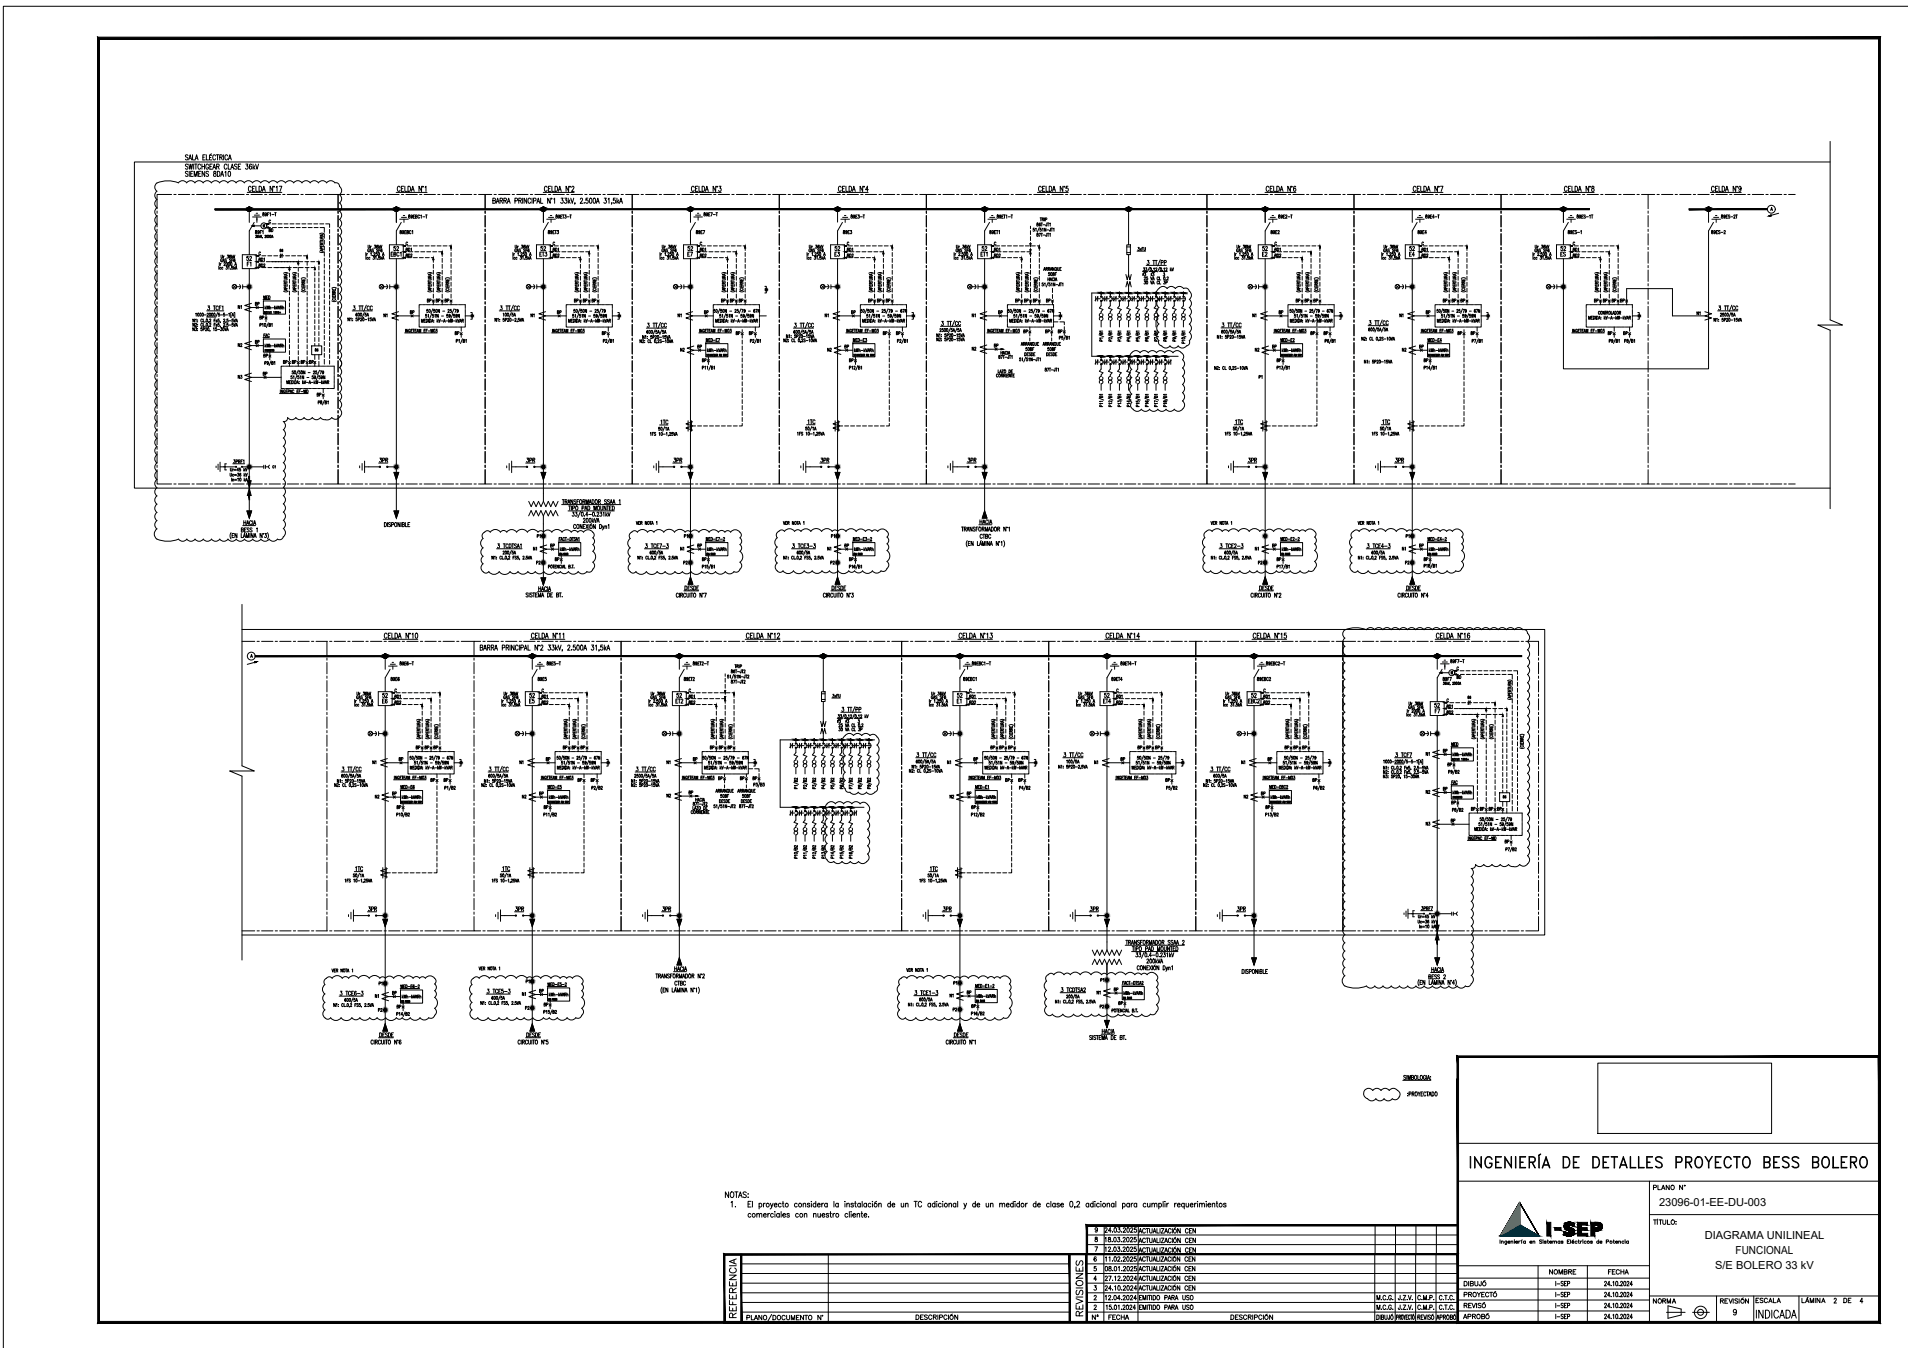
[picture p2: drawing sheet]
<svg xmlns="http://www.w3.org/2000/svg" width="841mm" height="594mm" viewBox="0 0 841 594" stroke-linecap="round" stroke-linejoin="round" font-family="sans-serif">
<defs><g id="words">
<text font-size="10.6" x="647.3" y="516.1">INGENIERÍA DE DETALLES PROYECTO BESS BOLERO</text>
<text font-size="6.6" x="478.7" y="581" transform="rotate(-90 478.7 581)">REVISIONES</text>
<text font-size="6.2" x="325.6" y="582.1" transform="rotate(-90 325.6 582.1)">REFERENCIA</text>
<g font-size="5.7">
<text x="644.5" y="572.9">PROYECTÓ</text>
<text x="644.2" y="582.4">APROBÓ</text>
</g>
<g font-size="5.3">
<text x="302.3" y="114.3">E7</text>
<text x="367.2" y="114.3">E3</text>
<text x="559.9" y="114.3" transform="rotate(-90 559.9 114.3)">E2</text>
<text x="620.5" y="114.3">E4</text>
<text x="727.8" y="525.6">PLANO N°</text>
<text x="727.8" y="575.7">NORMA</text>
<text x="773.3" y="575.4">ESCALA</text>
<text x="811.7" y="575.4">DE</text>
<text x="644.5" y="577.5">REVISÓ</text>
<text x="480.5" y="582.8">Nº</text>
<text x="487.9" y="582.8">FECHA</text>
</g>
<g font-size="4.9">
<text x="172.5" y="111.5">52</text>
<text x="237.4" y="111.5">52</text>
<text x="302.3" y="111.5">52</text>
<text x="367.2" y="111.5">52</text>
<text x="431.8" y="111.5">52</text>
<text x="555.6" y="111.5">52</text>
<text x="620.5" y="111.5">52</text>
<text x="687.2" y="111.5">52</text>
<text x="107.9" y="118.5">F1</text>
<text x="107.9" y="116.1">52</text>
<text x="167.6" y="311.1">E6</text>
<text x="167.9" y="308.7">52</text>
<text x="232.5" y="311.1">E5</text>
<text x="232.5" y="308.7">52</text>
<text x="297.4" y="308.7">52</text>
<text x="421.2" y="308.7">52</text>
<text x="485.4" y="311.1">ET4</text>
<text x="485.8" y="308.7">52</text>
<text x="550.7" y="308.7">52</text>
<text x="631.8" y="315.4">F7</text>
<text x="731.3" y="531.6">23096-01-EE-DU-003</text>
<text x="751.4" y="546.3">DIAGRAMA UNILINEAL</text>
<text x="765" y="552.8">FUNCIONAL</text>
<text x="682.3" y="562.7">NOMBRE</text>
<text x="708" y="562.7">FECHA</text>
<text x="756" y="559.4">S/E BOLERO 33 kV</text>
</g>
<g font-size="4.4">
<text x="117.8" y="103.4">BD</text>
<text x="113.2" y="118.9">BD2</text>
<text x="307.6" y="114.7">BD2</text>
<text x="372.5" y="114.7">BD2</text>
<text x="560.9" y="114.7">BD2</text>
<text x="625.8" y="114.7">BD2</text>
<text x="692.5" y="114.7">BD2</text>
<text x="107.6" y="137.2" transform="rotate(-90 107.6 137.2)">N1</text>
<text x="111.8" y="135.8">BP</text>
<text x="187.3" y="134.4">BP</text>
<text x="191.2" y="134.4">BP</text>
<text x="199" y="134.4" transform="rotate(-90 199 134.4)">BP</text>
<text x="252.2" y="134.4">BP</text>
<text x="256.1" y="134.4">BP</text>
<text x="260" y="134.4">BP</text>
<text x="317.1" y="134.4">BP</text>
<text x="321" y="134.4">BP</text>
<text x="324.9" y="134.4">BP</text>
<text x="382.1" y="134.4">BP</text>
<text x="385.9" y="134.4">BP</text>
<text x="389.8" y="134.4">BP</text>
<text x="446.6" y="134.4">BP</text>
<text x="450.5" y="134.4">BP</text>
<text x="454.7" y="134.4">BP</text>
<text x="460.4" y="134.4">BP</text>
<text x="570.4" y="134.4">BP</text>
<text x="574.3" y="134.4">BP</text>
<text x="578.2" y="134.4">BP</text>
<text x="635.4" y="134.4">BP</text>
<text x="639.2" y="134.4">BP</text>
<text x="643.1" y="134.4">BP</text>
<text x="705.6" y="134.4" transform="rotate(-90 705.6 134.4)">BP</text>
<text x="709.8" y="134.4">BP</text>
<text x="713.3" y="134.4">BP</text>
<text x="113.6" y="141.8">BP</text>
<text x="750.7" y="140.1" transform="rotate(-90 750.7 140.1)">N1</text>
<text x="199.7" y="148.9">BP</text>
<text x="264.6" y="148.9">BP</text>
<text x="323.5" y="148.9">BP</text>
<text x="329.5" y="148.9">BP</text>
<text x="388.4" y="148.9">BP</text>
<text x="394.4" y="148.9">BP</text>
<text x="450.5" y="147.8">BP</text>
<text x="460" y="147.8">BP</text>
<text x="465.7" y="147.8">BP</text>
<text x="576.8" y="148.9">BP</text>
<text x="582.8" y="148.9">BP</text>
<text x="641.7" y="148.9">BP</text>
<text x="651.2" y="148.9" transform="rotate(-90 651.2 148.9)">BP</text>
<text x="708" y="148.9">BP</text>
<text x="714.7" y="148.9">BP</text>
<text x="104.1" y="154.2">N2</text>
<text x="111.8" y="152.8">BP</text>
<text x="299.2" y="155.9">N2</text>
<text x="306.6" y="154.5">BP</text>
<text x="364.1" y="155.9">N2</text>
<text x="371.5" y="154.5">BP</text>
<text x="427.6" y="155.6">N2</text>
<text x="437.4" y="154.2">BP</text>
<text x="552.4" y="155.9">N2</text>
<text x="559.9" y="154.5">BP</text>
<text x="620.9" y="155.9" transform="rotate(-90 620.9 155.9)">N2</text>
<text x="624.8" y="154.5">BP</text>
<text x="115.4" y="158.7">BP</text>
<text x="124.2" y="161.6">BP</text>
<text x="128.1" y="161.6">BP</text>
<text x="131.9" y="161.6">BP</text>
<text x="135.5" y="161.6">BP</text>
<text x="104.1" y="167.9">N3</text>
<text x="115" y="166.5">BP</text>
<text x="239.5" y="238.1" transform="rotate(-90 239.5 238.1)">P1</text>
<text x="365.5" y="238.1">P1</text>
<text x="618.8" y="238.1">P1</text>
<text x="237.8" y="243.8" transform="rotate(-90 237.8 243.8)">N1</text>
<text x="242" y="242.4">BP</text>
<text x="302.7" y="243.8" transform="rotate(-90 302.7 243.8)">N1</text>
<text x="306.6" y="242.4">BP</text>
<text x="364.1" y="243.8">N1</text>
<text x="371.5" y="242.4">BP</text>
<text x="556" y="243.8" transform="rotate(-90 556 243.8)">N1</text>
<text x="559.9" y="242.4">BP</text>
<text x="620.9" y="243.8" transform="rotate(-90 620.9 243.8)">N1</text>
<text x="624.8" y="242.4">BP</text>
<text x="235.7" y="249.8">P2</text>
<text x="243.8" y="248.4">BP</text>
<text x="300.6" y="249.8">P2</text>
<text x="308.7" y="248.4">BP</text>
<text x="365.1" y="249.8">P2</text>
<text x="373.6" y="248.4">BP</text>
<text x="557.4" y="249.8" transform="rotate(-90 557.4 249.8)">P2</text>
<text x="562" y="248.4">BP</text>
<text x="618.8" y="249.8">P2</text>
<text x="626.9" y="248.4">BP</text>
<text x="641.3" y="300.2">BD</text>
<text x="173.2" y="311.5">BD2</text>
<text x="302.7" y="311.5">BD2</text>
<text x="424.7" y="311.1" transform="rotate(-90 424.7 311.1)">E1</text>
<text x="426.5" y="311.5">BD2</text>
<text x="636.8" y="315.7">BD2</text>
<text x="182.7" y="331.3">BP</text>
<text x="186.6" y="331.3">BP</text>
<text x="194" y="331.3" transform="rotate(-90 194 331.3)">BP</text>
<text x="247.3" y="331.3">BP</text>
<text x="251.2" y="331.3">BP</text>
<text x="255.1" y="331.3">BP</text>
<text x="312.2" y="331.3">BP</text>
<text x="316.1" y="331.3">BP</text>
<text x="320" y="331.3">BP</text>
<text x="436" y="331.3">BP</text>
<text x="439.9" y="331.3">BP</text>
<text x="443.8" y="331.3">BP</text>
<text x="500.6" y="331.3">BP</text>
<text x="504.5" y="331.3">BP</text>
<text x="508.4" y="331.3">BP</text>
<text x="565.5" y="331.3">BP</text>
<text x="569.4" y="331.3">BP</text>
<text x="573.3" y="331.3">BP</text>
<text x="631.1" y="334.1" transform="rotate(-90 631.1 334.1)">N1</text>
<text x="635.4" y="332.7">BP</text>
<text x="166.9" y="338" transform="rotate(-90 166.9 338)">N1</text>
<text x="175" y="336.5">BP</text>
<text x="228.2" y="338">N1</text>
<text x="239.9" y="336.5">BP</text>
<text x="296.7" y="338" transform="rotate(-90 296.7 338)">N1</text>
<text x="304.8" y="336.5">BP</text>
<text x="416.6" y="338">N1</text>
<text x="428.3" y="336.5">BP</text>
<text x="485.1" y="338" transform="rotate(-90 485.1 338)">N1</text>
<text x="493.2" y="336.5">BP</text>
<text x="550" y="338" transform="rotate(-90 550 338)">N1</text>
<text x="558.1" y="336.5">BP</text>
<text x="189.1" y="345.7">BP</text>
<text x="194.7" y="345.7">BP</text>
<text x="257.5" y="345.7" transform="rotate(-90 257.5 345.7)">BP</text>
<text x="259.6" y="345.7">BP</text>
<text x="315.7" y="345">BP</text>
<text x="325.6" y="345">BP</text>
<text x="330.9" y="345">BP</text>
<text x="442.4" y="345.7">BP</text>
<text x="448" y="345.7">BP</text>
<text x="512.9" y="345.7">BP</text>
<text x="577.8" y="345.7">BP</text>
<text x="164.4" y="353.1">N2</text>
<text x="172.2" y="351.7">BP</text>
<text x="229.3" y="353.1">N2</text>
<text x="237.1" y="351.7">BP</text>
<text x="293.2" y="352.4">N2</text>
<text x="302.7" y="351">BP</text>
<text x="417.7" y="353.1">N2</text>
<text x="425.4" y="351.7">BP</text>
<text x="547.5" y="353.1">N2</text>
<text x="555.3" y="351.7">BP</text>
<text x="627.6" y="351">N2</text>
<text x="635.4" y="349.6">BP</text>
<text x="177.8" y="357.7" transform="rotate(-90 177.8 357.7)">BP</text>
<text x="238.8" y="357.7">BP</text>
<text x="427.6" y="357.7">BP</text>
<text x="557" y="357.7">BP</text>
<text x="638.9" y="355.6">BP</text>
<text x="647.7" y="358.4">BP</text>
<text x="651.6" y="358.4">BP</text>
<text x="655.5" y="358.4">BP</text>
<text x="659.3" y="358.4">BP</text>
<text x="662.5" y="372.9">BP</text>
<text x="166.2" y="435.3">P1</text>
<text x="484.4" y="433.9">P1</text>
<text x="164.4" y="441">N1</text>
<text x="172.2" y="439.6">BP</text>
<text x="232.8" y="439.9" transform="rotate(-90 232.8 439.9)">N1</text>
<text x="237.1" y="438.5">BP</text>
<text x="417.7" y="440.6">N1</text>
<text x="425.4" y="439.2">BP</text>
<text x="165.8" y="447">P2</text>
<text x="177.8" y="445.6" transform="rotate(-90 177.8 445.6)">BP</text>
<text x="230.7" y="446.3">P2</text>
<text x="238.8" y="444.5">BP</text>
<text x="419.1" y="447">P2</text>
<text x="427.6" y="445.2">BP</text>
<text x="484" y="445.6">P2</text>
<text x="492.1" y="444.1">BP</text>
</g>
<g font-size="4">
<text x="122.4" y="112.2">86</text>
<text x="168.3" y="140.8">N1</text>
<text x="179.9" y="139.3">BP</text>
<text x="233.2" y="140.8">N1</text>
<text x="244.8" y="139.3">BP</text>
<text x="298.1" y="140.8">N1</text>
<text x="309.7" y="139.3">BP</text>
<text x="362.7" y="140.8">N1</text>
<text x="374.3" y="139.3">BP</text>
<text x="427.6" y="140.8">N1</text>
<text x="439.2" y="139.3">BP</text>
<text x="551.4" y="140.8">N1</text>
<text x="563" y="139.3">BP</text>
<text x="616.3" y="140.8">N1</text>
<text x="627.6" y="139.3">BP</text>
<text x="137.9" y="155.9">86</text>
<text x="308.7" y="160.5">BP</text>
<text x="373.6" y="160.5">BP</text>
<text x="562" y="160.5">BP</text>
<text x="626.9" y="160.5">BP</text>
<text x="557.4" y="167.9" transform="rotate(-90 557.4 167.9)">P1</text>
<text x="139" y="175.7">BP</text>
<text x="119.2" y="207.4">C1</text>
<text x="304.1" y="238.1" transform="rotate(-90 304.1 238.1)">P1</text>
<text x="173.2" y="308.7">BD1</text>
<text x="302.7" y="308.7">BD1</text>
<text x="426.5" y="308.7">BD1</text>
<text x="491.4" y="308.7">BD1</text>
<text x="646.3" y="309">86</text>
<text x="637.5" y="338.7">BP</text>
<text x="665" y="353.1" transform="rotate(-90 665 353.1)">86</text>
<text x="627.6" y="364.8">N3</text>
<text x="638.9" y="363.4">BP</text>
<text x="231.1" y="434.3">P1</text>
<text x="419.5" y="435">P1</text>
<text x="490.4" y="437.8">BP</text>
<text x="482.6" y="439.2">N1</text>
</g>
</g></defs>
<!-- layer: ACEP-E-TEXTOS -->
<g fill="none" stroke="#000" stroke-width=".44">
<path d="M82.9 68.5l-.4-.3-.8 .3 .2 .6 .6 .3a.59 .59 0 0 1 .3 .9 .59 .59 0 0 1-.9 .1l-.2-.2M82.9 72.6l-.4-.3-.8 .3 .2 .6 .8 .4a.6 .6 0 0 1-.1 .9 .6 .6 0 0 1-.9-.2M82.9 75.8l-.4-.3-.8 .3 .2 .6 .8 .4a.6 .6 0 0 1-.1 .9 .6 .6 0 0 1-.9-.3M83.2 70.5l.6-2.3 .7 2.3M83.3 72.3l.4 2.3 .4-2.3 .4 2.3 .4-2.3M83.4 69.7h.8M83.4 75.5v2.2M84.1 76.6h.6M84.9 68.2v2.3h.9M85.1 75.5h-1v2.2h1M85.4 72.3v2.3M85.6 77.7v-2.2l.7 2.2 .6-2.2v2.2"/>
<path d="M85.8 72.3h1.1M86 70.5l.7-2.3 .6 2.3M86.3 69.7h.8M86.3 72.3v2.3M87.6 76.6h.6M88.4 72.8a.64 .64 0 0 0-.8-.5 .64 .64 0 0 0-.4 .9v.5a.63 .63 0 0 0 .5 .9 .63 .63 0 0 0 .7-.6M88.6 75.5h-1v2.2h1M89 72.3v2.3M89 73.4h1.1M89.4 69.3h.7M90.1 72.3v2.3M90.2 75.5v2.2l-1.1-2.2v2.2"/>
<path d="M90.5 68.2h-1.1v2.3h1.1M90.9 68.2v2.3h1M91.9 72.8a.63 .63 0 0 0-.8-.5 .63 .63 0 0 0-.4 .9v.5a.64 .64 0 0 0 .6 .9 .64 .64 0 0 0 .6-.9h-.4M91.9 75.8l-.4-.3-.7 .3 .1 .6 .7 .3a.6 .6 0 0 1 .3 .8 .6 .6 0 0 1-1 .1l-.1-.2M92.3 69.4h.7M92.5 73.4h.6M93.2 67.8l-.7 .4M93.4 68.4h-1.1v2.1h1.1M93.5 72.3h-1v2.3h1M93.8 74.6l.6-2.3 .7 2.3M94 73.8h.8M94.3 75.6v.6a.74 .74 0 0 1 .9 .7 .74 .74 0 0 1-.9 .7 .9 .9 0 0 1-.1-.9 .9 .9 0 0 1 .9-.5v-.6z"/>
<path d="M95 68.8a.64 .64 0 0 0-.8-.6 .64 .64 0 0 0-.4 .9v.5a.64 .64 0 0 0 .4 .9 .64 .64 0 0 0 .8-.6M95.3 68.2h1.2M95.5 73.4l1-.1v-.9l-1-.1v2.3M95.8 75.5a1.13 1.13 0 0 1 1.2 1.1 1.13 1.13 0 0 1-1.2 1.1zM95.9 68.2v2.3M96.1 73.4l.5 1.2M96.9 69.3l.9-.1v-.9l-.9-.1v2.3M97.3 77.7l.6-2.2 .7 2.2M97.4 69.3l.6 1.2M97.5 77h.8M98.6 68.2v2.3M99.1 75.9l.4-.4v2.2"/>
<path d="M100 72.8a.64 .64 0 0 0-.8-.5 .64 .64 0 0 0-.4 .9v.5a.63 .63 0 0 0 .4 .9 .63 .63 0 0 0 .8-.6M100.3 68.8a.63 .63 0 0 0-.7-.6 .63 .63 0 0 0-.5 .9v.5a.63 .63 0 0 0 .5 .9 .63 .63 0 0 0 .7-.6M100.6 72.3v2.3h1M100.7 70.5l.6-2.3 .7 2.3M100.8 75.6l.2-.1a1.31 1.31 0 0 1 0 2.2l-.5-.9zM100.9 69.7h.8M101.7 74.6l.7-2.3 .6 2.3M102 73.8h.8M104.5 72.6l-.4-.3-.7 .3 .1 .6 .8 .4a.6 .6 0 0 1-.1 .9 .6 .6 0 0 1-.8-.2M105 73.4h.7M106.1 72.3h-1.1v2.3h1.1M108.4 72.3h.9l-.5 .9a.65 .65 0 0 1 .5 1 .65 .65 0 0 1-1.1 0"/>
<path d="M110.9 72.6l-.3-.3a1.35 1.35 0 0 0-.1 2.3 .66 .66 0 0 0 .5-.8 .66 .66 0 0 0-.8-.5l-.3 .5M111.5 72.3v2.3M111.9 73.7l.5 .9M112.3 73.1l-.8 1.1M112.7 72.3l.6 2.3 .7-2.3M109 84.8h15.2M110.7 82.6a.63 .63 0 0 0-.8-.5 .63 .63 0 0 0-.4 .8v.6a.63 .63 0 0 0 .4 .8 .63 .63 0 0 0 .8-.5M111.3 83.2h.6M112.3 82.1h-1v2.2h1M112.8 82.1v2.2h1M114.2 82.1a1.13 1.13 0 0 1 1.2 1.1 1.13 1.13 0 0 1-1.2 1.1zM115.6 84.3l.7-2.2 .6 2.2"/>
<path d="M115.9 93.8l.1 .5a.45 .45 0 0 1 .6 .2 .45 .45 0 0 1-.2 .6 .45 .45 0 0 1-.6-.2v-.3a.47 .47 0 0 0 .6-.3 .47 .47 0 0 0-.2-.6zM115.9 83.6h.8M117.5 94.2l-.2 .4a.37 .37 0 0 1-.5-.4 .37 .37 0 0 1 .6-.3l-.1 1.2-.4-.1M117.9 94.4h.4M118.6 93.7h-.7v1.5M118.9 94l.3-.3v1.5M119.3 97.3a.38 .38 0 0 0-.5-.3 .38 .38 0 0 0-.2 .5v.3a.38 .38 0 0 0 .2 .5 .38 .38 0 0 0 .5-.3M119.9 94.6h.9M120.2 82.1v2.2l-1.2-2.2v2.2M120.6 82.1h.3l-.2 .4zM121.1 93.7h.7M121.4 93.7v1.5"/>
<path d="M121.7 82.5l.4-.4v2.2M123.1 82.1h1.1l-.8 2.2M174.6 84.8h13.6M176.3 82.6a.64 .64 0 0 0-.7-.5 .64 .64 0 0 0-.5 .8v.6a.63 .63 0 0 0 .5 .8 .63 .63 0 0 0 .7-.5M176.9 83.2h.7M178 82.1h-1.1v2.2h1.1M178.5 82.1v2.2h.9M179.8 82.1a1.13 1.13 0 0 1 1.2 1.1 1.13 1.13 0 0 1-1.2 1.1zM180.2 94.8l.1 .5a.44 .44 0 0 1 .6 .2 .44 .44 0 0 1-.2 .6 .44 .44 0 0 1-.6-.2v-.4a.47 .47 0 0 0 .6-.2 .47 .47 0 0 0-.2-.6zM181.3 84.3l.6-2.2 .7 2.2M181.5 83.6h.8M181.8 95.2l-.2 .3a.37 .37 0 0 1-.5-.3 .37 .37 0 0 1 .6-.3l-.1 1.2-.4-.1"/>
<path d="M182.2 95.4h.4M182.9 94.7h-.7v1.5h.7M183.2 95.4l.6-.1v-.5l-.6-.1v1.5l.7-.2-.3-.6M185 95.1a.41 .41 0 0 0-.5-.4 .41 .41 0 0 0-.3 .6v.3a.41 .41 0 0 0 .3 .6 .41 .41 0 0 0 .5-.4M185.5 95l.2-.3v1.5M185.8 82.1v2.2l-1.1-2.2v2.2M186.3 82.1l.2 .2-.1 .2zM186.4 95.5h.9M187.4 82.5l.4-.4v2.2M187.6 94.7h.7M187.9 94.7v1.5M217.3 88.4l.9-.1v-.9l-.9-.1v2.3l1-.2 .1-.6-.4-.4"/>
<path d="M218.7 89.6l.7-2.3 .6 2.3M219 88.8h.8M220.4 88.4l1-.1v-.9l-1-.1v2.3M221 88.4l.5 1.2M222.1 88.4l1-.1v-.9l-1-.1v2.3M222.7 88.4l.6 1.2M223.6 89.6l.6-2.3 .7 2.3M223.8 88.8h.8M227 88.5l1-.1v-1l-1-.1v2.3M228.7 88.4l.9-.1v-.9l-.9-.1v2.3M229.2 88.4l.6 1.2M230.4 87.3v2.3"/>
<path d="M232.2 87.3v2.3l-1.2-2.3v2.3M233.9 87.9a.64 .64 0 0 0-.8-.6 .64 .64 0 0 0-.4 .9v.5a.64 .64 0 0 0 .4 .9 .64 .64 0 0 0 .8-.5M234.5 87.3v2.3M235.2 88.5l.9-.1v-1l-.9-.1v2.3M236.6 89.6l.7-2.3 .6 2.3M236.9 88.8h.8M238.3 87.3v2.3h1M239.5 84.8h13.6M241.2 82.6a.63 .63 0 0 0-.8-.5 .63 .63 0 0 0-.4 .8v.6a.63 .63 0 0 0 .4 .8 .63 .63 0 0 0 .8-.5M241.7 83.2h.7M242.5 87.3v2.3l-1.1-2.3v2.3M242.8 82.1h-1.1v2.2h1.1"/>
<path d="M243 87.4l.3 .1-.2 .3zM243.3 82.1v2.2h.9M244.1 87.8l.4-.5v2.3M244.7 82.1a1.13 1.13 0 0 1 1.1 1.1 1.13 1.13 0 0 1-1.1 1.1zM245.1 94.8l.1 .5a.44 .44 0 0 1 .6 .2 .44 .44 0 0 1-.2 .6 .44 .44 0 0 1-.6-.2v-.4a.48 .48 0 0 0 .6-.2 .48 .48 0 0 0-.1-.6zM246.1 84.3l.7-2.2 .6 2.2M246.3 83.6h.9M246.7 95.2l-.2 .3a.37 .37 0 0 1-.5-.3 .37 .37 0 0 1 .6-.3l-.1 1.2-.4-.1M247.1 95.4h.4M247.3 87.3h.9l-.5 .9a.65 .65 0 0 1 .6 1 .65 .65 0 0 1-1.2 0M247.8 94.7h-.7v1.5h.7M247.9 94.7h.8"/>
<path d="M248.3 94.7v1.5M248.9 87.3h.9l-.5 .9a.65 .65 0 0 1 .6 1 .65 .65 0 0 1-1.1 0M249 94.7h.5l-.3 .6a.41 .41 0 0 1 .4 .6 .41 .41 0 0 1-.7 0M250 95.5h.9M250.5 87.3v2.3M250.6 82.1v2.2l-1.1-2.2v2.2M250.8 88.7l.6 .9M251.1 82.1l.3 .2-.2 .2zM251.1 94.7h.8M251.3 88.1l-.8 1.1M251.5 94.7v1.5M251.6 87.3l.7 2.3 .6-2.3"/>
<path d="M252 82.6l.1-.3a.52 .52 0 0 1 .7-.1 .52 .52 0 0 1 .1 .7l-1 1.4h1.2M253.5 89.5l-.2 .5M255.8 87.9l.3-.6 .7 .5-1.1 1.8h1.2M257.5 89.4v.2zM259.1 87.3h-.8l-.1 1a.64 .64 0 0 1 1 .1 .64 .64 0 0 1-.1 .9 .64 .64 0 0 1-.9-.1M260 87.4l.3-.1a1.31 1.31 0 0 1 0 2.3l-.5-1zM261.6 87.4l.3-.1a1.31 1.31 0 0 1 0 2.3l-.5-1zM262.9 89.6l.6-2.3 .7 2.3M263.1 88.8h.8M266.3 87.3h.9l-.5 .9a.65 .65 0 0 1 .6 1 .65 .65 0 0 1-1.1 0M268.1 87.8l.4-.5v2.3M269.7 89.5l-.2 .5"/>
<path d="M271.2 87.3h-.8l-.1 1a.65 .65 0 0 1 .9 .1 .65 .65 0 0 1 0 .9 .65 .65 0 0 1-1-.1M271.9 87.3v2.3M272.3 88.7l.5 .9M272.8 88.1l-.9 1.1M273.1 89.6l.6-2.3 .7 2.3M273.3 88.8h.8M304.3 84.8h13.6M306 82.6a.64 .64 0 0 0-.8-.5 .64 .64 0 0 0-.4 .8v.6a.63 .63 0 0 0 .4 .8 .63 .63 0 0 0 .8-.5M306.6 83.2h.6M307.6 82.1h-1v2.2h1M308.1 82.1v2.2h1M309.5 82.1a1.13 1.13 0 0 1 1.1 1.1 1.13 1.13 0 0 1-1.1 1.1z"/>
<path d="M310.3 93.8l.1 .5a.45 .45 0 0 1 .6 .2 .45 .45 0 0 1-.2 .6 .45 .45 0 0 1-.6-.2l.1-.3a.47 .47 0 0 0 .5-.3 .47 .47 0 0 0-.1-.6zM310.9 84.3l.7-2.2 .6 2.2M311.2 83.6h.8M311.9 94.2l-.1 .4a.38 .38 0 0 1-.5-.4 .38 .38 0 0 1 .6-.3l-.1 1.2-.5-.1M312.4 94.4h.4M313 93.7h-.6v1.5h.6M313.3 93.7h.7l-.5 1.5M314.4 94.6h.9M315.5 82.1v2.2l-1.2-2.2v2.2M315.6 93.7h.7M315.9 82.1l.3 .2-.2 .2zM315.9 93.7v1.5"/>
<path d="M316.9 82.1h.9l-.5 .8a.65 .65 0 0 1 .6 1 .65 .65 0 0 1-1.1 0M369.1 84.8h13.6M370.8 82.6a.64 .64 0 0 0-.8-.5 .64 .64 0 0 0-.4 .8v.6a.63 .63 0 0 0 .4 .8 .63 .63 0 0 0 .8-.5M371.3 83.2h.7M372.4 82.1h-1.1v2.2h1.1M372.9 82.1v2.2h1M374.3 82.1a1.13 1.13 0 0 1 1.1 1.1 1.13 1.13 0 0 1-1.1 1.1zM375.2 94.8l.1 .5a.45 .45 0 0 1 .5 .2 .45 .45 0 0 1-.2 .6 .45 .45 0 0 1-.6-.2l.1-.4a.47 .47 0 0 0 .5-.2 .47 .47 0 0 0-.1-.6zM375.7 84.3l.7-2.2 .6 2.2M376 83.6h.8M376.8 95.2l-.2 .3a.38 .38 0 0 1-.5-.4 .38 .38 0 0 1 .6-.2l-.1 1.2-.5-.1M377.2 95.4h.4"/>
<path d="M377.9 94.7h-.7v1.5h.7M378.2 94.7h.6l-.3 .6a.42 .42 0 0 1 .3 .6 .42 .42 0 0 1-.7 0M379.2 95.5h.9M380.3 82.1v2.2l-1.2-2.2v2.2M380.4 94.7h.7M380.7 82.1l.3 .2-.2 .2zM380.8 94.7v1.5M382.8 83.6h-1.3l.9-1.5v2.2M439.6 94.8l.1 .5a.45 .45 0 0 1 .6 .2 .45 .45 0 0 1-.2 .6 .45 .45 0 0 1-.6-.2v-.4a.47 .47 0 0 0 .5-.2 .47 .47 0 0 0-.1-.6zM441.2 95.2l-.2 .3a.38 .38 0 0 1-.5-.4 .38 .38 0 0 1 .6-.2l-.1 1.2-.5-.1M441.6 95.4h.4M442.3 94.7h-.7v1.5h.7"/>
<path d="M442.4 94.7h.7M442.8 94.7v1.5M443.5 95l.3-.3v1.5M444.4 95.5h1M445.6 94.7h.7M446 94.7v1.5M457.1 98.3l.1 .5a.42 .42 0 0 1 .5 .2 .42 .42 0 0 1-.2 .6 .42 .42 0 0 1-.5-.2v-.3a.45 .45 0 0 0 .5-.3 .45 .45 0 0 0-.1-.5zM457.3 84.8h13.6M458.4 96h.7M458.6 98.5l-.1-.2a.63 .63 0 0 0-.5 .6 .63 .63 0 0 0 .5 .7 .4 .4 0 0 0 .1-.5 .4 .4 0 0 0-.4-.2l-.2 .3M458.8 96v1.4M458.8 98.3h.7"/>
<path d="M459 82.6a.64 .64 0 0 0-.8-.5 .64 .64 0 0 0-.4 .8v.6a.63 .63 0 0 0 .4 .8 .63 .63 0 0 0 .8-.5M459.2 98.3v1.3M459.4 96.7l.6-.1v-.5l-.6-.1v1.4M459.6 83.2h.6M459.7 96.7l.4 .7M459.8 99.1h.8M460.4 96v1.4M460.6 82.1h-1v2.2h1M460.8 96.7h.6v-.6l-.6-.1v1.4M461.1 82.1v2.2h1M461.4 98.3l-.1 1.3-.4-.4M461.7 98.3h.6"/>
<path d="M462 98.3v1.3M462.5 82.1a1.13 1.13 0 0 1 1.1 1.1 1.13 1.13 0 0 1-1.1 1.1zM462.7 98.5l.2-.2v1.3M463.9 84.3l.7-2.2 .6 2.2M464.2 83.6h.8M468.5 82.1v2.2l-1.2-2.2v2.2M468.9 82.1l.3 .2-.2 .2zM470.7 82.1h-.8v1a.64 .64 0 0 1 .9 0 .64 .64 0 0 1-.1 .9 .64 .64 0 0 1-.9-.1M557.6 84.8h13.6M559.3 82.6a.64 .64 0 0 0-.8-.5 .64 .64 0 0 0-.4 .8v.6a.63 .63 0 0 0 .4 .8 .63 .63 0 0 0 .8-.5M559.9 83.2h.6M560.9 82.1h-1v2.2h1"/>
<path d="M561.4 82.1v2.2h1M562.8 82.1a1.13 1.13 0 0 1 1.2 1.1 1.13 1.13 0 0 1-1.2 1.1zM563.7 94.8l.1 .5a.45 .45 0 0 1 .5 .2 .45 .45 0 0 1-.2 .6 .45 .45 0 0 1-.6-.2l.1-.4a.47 .47 0 0 0 .5-.2 .47 .47 0 0 0-.1-.6zM564.3 84.3l.6-2.2 .6 2.2M564.5 83.6h.8M565.3 95.2l-.2 .3a.38 .38 0 0 1-.5-.4 .38 .38 0 0 1 .6-.2l-.1 1.2-.5-.1M565.7 95.4h.4M566.3 94.7h-.6v1.5h.6M566.7 95.1l.2-.4 .4 .3-.7 1.2h.7M567.7 95.5h.9M568.8 82.1v2.2l-1.1-2.2v2.2M568.9 94.7h.7"/>
<path d="M569.2 82.1l.3 .2-.1 .2zM569.2 94.7v1.5M571.1 82.4v-.2a1.11 1.11 0 0 0-1.2 .9 1.11 1.11 0 0 0 .7 1.2 .61 .61 0 0 0 .6-.8 .61 .61 0 0 0-1-.2v.3M622.4 84.8h13.6M624.1 82.6a.64 .64 0 0 0-.8-.5 .64 .64 0 0 0-.4 .8v.6a.63 .63 0 0 0 .5 .8 .63 .63 0 0 0 .7-.5M624.7 83.2h.7M625.8 82.1h-1.1v2.2h1.1M626.2 82.1v2.2h1M627.6 82.1a1.13 1.13 0 0 1 1.2 1.1 1.13 1.13 0 0 1-1.2 1.1zM628.5 94.8l.1 .5a.45 .45 0 0 1 .6 .2 .45 .45 0 0 1-.2 .6 .45 .45 0 0 1-.6-.2v-.4a.47 .47 0 0 0 .6-.2 .47 .47 0 0 0-.2-.6zM629.1 84.3l.6-2.2 .7 2.2M629.3 83.6h.8"/>
<path d="M630.1 95.2l-.2 .3a.38 .38 0 0 1-.5-.4 .38 .38 0 0 1 .6-.2l-.1 1.2-.4-.1M630.5 95.4h.4M631.2 94.7h-.7v1.5h.7M632.2 95.7h-.8l.5-1v1.5M632.5 95.5h1M633.6 82.1v2.2l-1.1-2.2v2.2M633.7 94.7h.7M634.1 82.1l.2 .2-.1 .2zM634.1 94.7v1.5M634.9 82.1h1.1l-.8 2.2M689.1 84.8h13.6M690.8 82.6a.64 .64 0 0 0-.8-.5 .64 .64 0 0 0-.4 .8v.6a.63 .63 0 0 0 .4 .8 .63 .63 0 0 0 .8-.5"/>
<path d="M691.3 83.2h.7M692.4 82.1h-1.1v2.2h1.1M692.9 82.1v2.2h1M694.3 82.1a1.13 1.13 0 0 1 1.1 1.1 1.13 1.13 0 0 1-1.1 1.1zM695.2 94.8l.1 .5a.44 .44 0 0 1 .6 .2 .44 .44 0 0 1-.2 .6 .44 .44 0 0 1-.6-.2v-.4a.48 .48 0 0 0 .5-.2 .48 .48 0 0 0-.1-.6zM695.7 84.3l.7-2.2 .6 2.2M696 83.6h.8M696.8 95.2l-.2 .3a.37 .37 0 0 1-.5-.3 .37 .37 0 0 1 .6-.3l-.1 1.2-.5-.1M697.2 95.4h.4M697.9 94.7h-.7v1.5h.7M698.8 94.9h-.7l.5 .6a.39 .39 0 0 1 .1 .6 .39 .39 0 0 1-.6-.1M699.2 95.5h.9"/>
<path d="M700.3 82.1v2.2l-1.2-2.2v2.2M700.7 95l.2-.3v1.5M700.7 82.1l.3 .2-.2 .2zM701.4 94.7h.8M701.7 82.2v.6a.77 .77 0 0 1 1 .7 .77 .77 0 0 1-.7 .8 .82 .82 0 0 1-.4-1 .82 .82 0 0 1 .9-.5v-.6zM701.8 94.7v1.5M753.9 84.8h13.6M755.6 82.6a.63 .63 0 0 0-.8-.5 .63 .63 0 0 0-.4 .8v.6a.63 .63 0 0 0 .4 .8 .63 .63 0 0 0 .8-.5M756.2 83.2h.6M757.2 82.1h-1v2.2h1M757.7 82.1v2.2h1M758.8 94.8l.1 .5a.45 .45 0 0 1 .6 .2 .45 .45 0 0 1-.2 .6 .45 .45 0 0 1-.6-.2l.1-.4a.47 .47 0 0 0 .5-.2 .47 .47 0 0 0-.1-.6z"/>
<path d="M759.1 82.1a1.13 1.13 0 0 1 1.2 1.1 1.13 1.13 0 0 1-1.2 1.1zM760.4 95.2l-.1 .3a.38 .38 0 0 1-.5-.4 .38 .38 0 0 1 .6-.2l-.1 1.2-.5-.1M760.5 84.3l.7-2.2 .6 2.2M760.8 83.6h.8M760.9 95.4h.4M761.5 94.7h-.6v1.5h.6M762.5 94.9h-.7l.5 .6a.38 .38 0 0 1 .1 .6 .38 .38 0 0 1-.6-.1M762.9 95.5h.9M764.2 95.1l.2-.4 .4 .3-.6 1.2h.7M765.1 82.1v2.2l-1.1-2.2v2.2M765.1 94.7h.7M765.5 94.7v1.5"/>
<path d="M765.5 82.1l.3 .2-.1 .2zM767.4 82.8l-.2 .6a.59 .59 0 0 1-.8-.7 .59 .59 0 0 1 1-.3l-.2 1.8-.7-.2M780.5 92.8l.4-1.4 .4 1.4M780.7 92.3h.4M96.4 117.3v1.4M96.7 115.7v1.3M97.1 116.1v.9M97.4 118l-.1-.2a.37 .37 0 0 0-.5 .4 .37 .37 0 0 0 .6 .3M97.4 112.4l.3 1.4 .4-.2v-1.2M97.4 116.1l-.3 .4M98 114.4a.38 .38 0 0 0-.5-.3 .38 .38 0 0 0-.3 .5v.3a.39 .39 0 0 0 .4 .5 .39 .39 0 0 0 .4-.5h-.3M98.2 115.4l.4-1.4 .4 1.4"/>
<path d="M98.2 118l-.1-.2a.37 .37 0 0 0-.4 .4 .37 .37 0 0 0 .5 .3M98.3 115h.5M98.5 112.9v.9M98.7 116l.2-.3 .4 .2-.6 1.1h.6M98.9 112.9l-.4 .4M99.6 117.3h.6l-.3 .5 .2 .1a.42 .42 0 0 1 .1 .6 .42 .42 0 0 1-.6 0v-.1M99.8 115.7a.63 .63 0 0 1 .5 .7 .63 .63 0 0 1-.5 .6zM99.8 114.2h-.7l.5 .6a.36 .36 0 0 1 .1 .6 .36 .36 0 0 1-.6-.2M100.2 112.4h.5l-.3 .5a.39 .39 0 0 1 .4 .6 .39 .39 0 0 1-.7 0M100.7 117.6l.2-.3v1.4M100.7 115.7a.63 .63 0 0 1 .6 .7 .63 .63 0 0 1-.6 .6zM101.6 118.5h.1"/>
<path d="M101.7 112.6l-.2-.2a.67 .67 0 0 0-.4 .7 .67 .67 0 0 0 .5 .6 .4 .4 0 0 0 .1-.5 .4 .4 0 0 0-.4-.2l-.2 .3M101.7 115.7a.63 .63 0 0 1 .6 .7 .63 .63 0 0 1-.6 .6zM101.8 114.2h-.7l.5 .6a.36 .36 0 0 1 .2 .5 .36 .36 0 0 1-.6 0l-.1-.1M102.1 112.4v1.4M102.2 114.7h.3M102.3 113.3l.3 .5M102.6 117.3h-.5l-.1 .6a.39 .39 0 0 1 .6 0 .39 .39 0 0 1-.1 .6 .39 .39 0 0 1-.5-.1M102.6 112.9l-.5 .6M102.8 112.4l.4 1.4 .3-1.4M102.8 114h-.6v1.4M103 117.3v1.4M103.2 118.2l.3 .5"/>
<path d="M103.5 117l.4-1.3 .3 1.3M103.5 117.8l-.5 .6M103.6 114.2l-.2-.2a.67 .67 0 0 0-.4 .7 .67 .67 0 0 0 .5 .6 .39 .39 0 0 0 .2-.5 .39 .39 0 0 0-.5-.2l-.2 .4M103.6 116.6h.5M103.7 118.7l.4-1.4 .4 1.4M103.8 118.2h.5M112.7 101.6l.1 .5a.45 .45 0 0 1 .6 .2 .45 .45 0 0 1-.2 .6 .45 .45 0 0 1-.6-.1v-.4a.47 .47 0 0 0 .5-.2 .47 .47 0 0 0-.1-.6zM112.7 103.7h.4l-.2 .4 .2 .3-.2 .4-.3-.3M113.9 103.8l-.4-.1-.1 .4v.5l.4 .1v-.6l-.4 .3M114.2 114.3h.6v-.5l-.6-.1v1.3M114.2 103.7v1.1M114.3 102.1l-.2 .3a.38 .38 0 0 1-.5-.4 .38 .38 0 0 1 .6-.2l-.1 1.2-.5-.2"/>
<path d="M114.3 104.3l.3 .5M114.6 104l-.4 .5M114.7 102.3h.4M114.7 103.7l.3 1.1 .4-1.1M114.9 111.4a.38 .38 0 0 0-.5-.4 .38 .38 0 0 0-.3 .5v.4a.38 .38 0 0 0 .3 .5 .38 .38 0 0 0 .5-.3M115.2 113.7a.68 .68 0 0 1 .7 .7 .68 .68 0 0 1-.7 .6zM115.4 101.6h-.7v1.4M115.6 104.7v.3M115.7 101.9l.3-.3v1.4M116 100.1v-1.1l.3 1.1 .3-1.1v1.1M116.3 113.9l.3-.2v1.3M140.9 111l.9 .3 1.1-.3"/>
<path d="M140.9 103.1l.9-.3 1.1 .3M141.1 108.1v.6h1.4v-.6M141.1 105.3l1.4 .3-.2 .4h-1.2M141.1 106.6h1.4M141.1 106.3v.6M141.8 107.8l-.1-.6h-.5l-.1 .6h1.4M141.8 104.9l-.1-.5h-.5l-.1 .5h1.4M141.8 108.3v.4M141.8 109.8v-.6h-.6l-.1 .6h1.4M142 103.4v.5M142 110.1v.5M142.5 110l-1.4 .4 1.4 .4"/>
<path d="M142.5 103.3l-1.4 .4 1.4 .4M142.5 107.1l-.7 .4M142.5 104.3l-.7 .3M161.2 111.3v1.4M161.3 112.9v1.4M161.6 111.8v.9M162 111.8l-.4 .4M162.2 113.6l-.1-.1a.38 .38 0 0 0-.5 .4 .38 .38 0 0 0 .6 .2M162.2 108l.3 1.4 .4-.2v-1.2M162.8 110a.38 .38 0 0 0-.5-.3 .38 .38 0 0 0-.2 .5v.3a.39 .39 0 0 0 .3 .5 .39 .39 0 0 0 .4-.5h-.2M163 111l.4-1.3 .4 1.3M163.1 113.6l-.1-.1a.38 .38 0 0 0-.5 .4 .38 .38 0 0 0 .6 .2"/>
<path d="M163.1 110.6h.5M163.3 108.5v.9M163.4 111.6l.2-.3v1.4M163.7 108.5l-.4 .4M164.3 112.5h.1M164.5 112.9h.5l-.3 .6h.3a.42 .42 0 0 1 0 .6 .42 .42 0 0 1-.6 .1v-.2M164.7 109.9h-.7l.7 .8-.3 .3-.4-.2M164.7 111.6l.2-.3 .4 .3-.6 1.1h.7M165 108h.6l-.3 .6h.2a.42 .42 0 0 1 .1 .6 .42 .42 0 0 1-.6 .1l-.1-.2M165.5 113.2l.2-.3v1.4M166.3 111.3h-.5l-.1 .6a.38 .38 0 0 1 .6 0 .38 .38 0 0 1-.1 .6 .38 .38 0 0 1-.5-.1M166.4 114.2h.1"/>
<path d="M166.5 108.2l-.2-.2a.68 .68 0 0 0-.4 .7 .68 .68 0 0 0 .5 .6 .4 .4 0 0 0 .2-.5 .4 .4 0 0 0-.5-.2l-.2 .3M166.6 109.9h-.6l.5 .5a.36 .36 0 0 1 0 .6 .36 .36 0 0 1-.5-.2M166.8 111.4a.63 .63 0 0 1 .5 .6 .63 .63 0 0 1-.5 .6zM166.9 108v1.4M167 110.3h.4M167.1 108.9l.3 .5M167.4 112.9h-.5v.6a.38 .38 0 0 1 .5 .1 .38 .38 0 0 1 0 .5 .38 .38 0 0 1-.6-.1M167.4 108.5l-.5 .6M167.6 108l.4 1.4 .4-1.4M167.6 109.7h-.6v1.3M167.8 112.9v1.4M168 113.8l.4 .5"/>
<path d="M168.3 113.4l-.5 .6M168.4 109.9l-.1-.2a.67 .67 0 0 0-.5 .7 .67 .67 0 0 0 .5 .6 .4 .4 0 0 0 .2-.5 .4 .4 0 0 0-.5-.2l-.1 .3M168.5 114.3l.4-1.4 .4 1.4M168.5 112.7l.4-1.4 .4 1.4M168.7 113.8h.4M168.7 112.2h.5M176.4 101.6l.1 .5a.45 .45 0 0 1 .6 .2 .45 .45 0 0 1-.2 .6 .45 .45 0 0 1-.6-.1v-.4a.47 .47 0 0 0 .5-.2 .47 .47 0 0 0-.1-.6zM178 102.1l-.2 .3a.38 .38 0 0 1-.5-.4 .38 .38 0 0 1 .6-.2l-.1 1.2-.4-.2M178.4 102.3h.4M179 110l.6-.1v-.5l-.6-.1v1.4l.6-.2-.2-.5M179 112.6l.6-.1v-.5l-.6-.1v1.4l.6-.2-.2-.5M179.1 101.6h-.7v1.4h.7"/>
<path d="M179.4 102.3l.6-.1v-.6h-.6v1.4l.7-.1-.3-.6M179.7 107a.38 .38 0 0 0-.5-.3 .38 .38 0 0 0-.2 .5v.3a.38 .38 0 0 0 .2 .5 .38 .38 0 0 0 .5-.3M180 109.3a.68 .68 0 0 1 .7 .7 .68 .68 0 0 1-.7 .7zM180 111.9a.68 .68 0 0 1 .7 .7 .68 .68 0 0 1-.7 .7zM181 112.2l.2-.3 .4 .3-.6 1.1h.7M181.1 109.6l.3-.3v1.4M181.2 101.9a.4 .4 0 0 0-.5-.3 .4 .4 0 0 0-.3 .5v.4a.4 .4 0 0 0 .3 .5 .4 .4 0 0 0 .5-.3M181.6 101.9l.3-.3v1.4M226.1 111.3v1.4M226.1 112.9v1.4M226.5 111.8v.9M226.9 111.8l-.4 .4"/>
<path d="M227 113.6l-.1-.1a.38 .38 0 0 0-.5 .4 .38 .38 0 0 0 .6 .2M227.1 108l.3 1.4 .3-.2v-1.2M227.6 110a.38 .38 0 0 0-.5-.3 .38 .38 0 0 0-.2 .5v.3a.39 .39 0 0 0 .4 .5 .39 .39 0 0 0 .3-.5h-.2M227.8 111l.4-1.3 .4 1.3M227.9 113.6l-.1-.1a.38 .38 0 0 0-.5 .4 .38 .38 0 0 0 .6 .2M228 110.6h.4M228.1 108.5v.9M228.2 111.6l.2-.3v1.4M228.5 108.5l-.4 .4M229.1 112.5h.1M229.3 112.9h.5l-.3 .6h.3a.42 .42 0 0 1 0 .6 .42 .42 0 0 1-.5 .1l-.1-.2M229.5 109.9h-.7l.5 .5a.36 .36 0 0 1 .1 .6 .36 .36 0 0 1-.6-.2"/>
<path d="M229.6 111.6l.2-.3 .4 .3-.7 1.1h.7M229.8 108h.6l-.3 .6h.2a.42 .42 0 0 1 .1 .6 .42 .42 0 0 1-.6 .1v-.2M230.3 113.2l.3-.3v1.4M231.1 111.3h-.5l-.1 .6a.39 .39 0 0 1 .6 0 .39 .39 0 0 1-.1 .6 .39 .39 0 0 1-.5-.1M231.2 114.2h.1M231.3 108.2v-.1a.62 .62 0 0 0-.5 .6 .62 .62 0 0 0 .5 .6 .4 .4 0 0 0 .1-.5 .4 .4 0 0 0-.5-.2l-.1 .3M231.5 109.9h-.7l.5 .5a.36 .36 0 0 1 .1 .6 .36 .36 0 0 1-.6-.2M231.6 111.4a.63 .63 0 0 1 .6 .6 .63 .63 0 0 1-.6 .6zM231.7 108v1.4M231.8 110.3h.4M231.9 108.9l.4 .5M232.2 112.9h-.5v.6a.39 .39 0 0 1 .5 .1 .39 .39 0 0 1 0 .5 .39 .39 0 0 1-.6-.1"/>
<path d="M232.2 108.5l-.5 .6M232.4 108l.4 1.4 .4-1.4M232.4 109.7h-.6v1.3M232.7 112.9v1.4M232.9 113.8l.3 .5M233.1 113.4l-.4 .6M233.3 109.9l-.2-.2a.67 .67 0 0 0-.5 .7 .67 .67 0 0 0 .6 .6 .4 .4 0 0 0 .1-.5 .4 .4 0 0 0-.5-.2l-.1 .3M233.3 114.3l.4-1.4 .4 1.4M233.4 112.7l.4-1.4 .3 1.4M233.5 113.8h.5M233.5 112.2h.5M241.7 101.6l.1 .5a.45 .45 0 0 1 .6 .2 .45 .45 0 0 1-.2 .6 .45 .45 0 0 1-.6-.1l.1-.4a.48 .48 0 0 0 .5-.2 .48 .48 0 0 0-.1-.6z"/>
<path d="M243.3 102.1l-.1 .3a.38 .38 0 0 1-.6-.4 .38 .38 0 0 1 .7-.2l-.1 1.2-.5-.2M243.7 102.3h.4M243.8 110l.6-.1v-.5l-.6-.1v1.4l.7-.2-.2-.5M243.8 112.6l.6-.1v-.5l-.6-.1v1.4l.7-.2-.2-.5M244.4 101.6h-.7v1.4h.7M244.5 107a.38 .38 0 0 0-.5-.3 .38 .38 0 0 0-.2 .5v.3a.38 .38 0 0 0 .2 .5 .38 .38 0 0 0 .5-.3M244.6 101.6h.7M244.8 109.3a.68 .68 0 0 1 .7 .7 .68 .68 0 0 1-.7 .7zM244.8 111.9a.68 .68 0 0 1 .7 .7 .68 .68 0 0 1-.7 .7zM244.9 101.6v1.4M245.6 101.6h.6l-.3 .5a.42 .42 0 0 1 .3 .7 .42 .42 0 0 1-.7 0M245.9 112.2l.2-.3 .3 .3-.6 1.1h.7"/>
<path d="M246 109.6l.2-.3v1.4M290.9 111.3v1.4M290.9 112.9v1.4M291.3 111.8v.9M291.7 111.8l-.4 .4M291.8 113.6l-.1-.1a.38 .38 0 0 0-.4 .4 .38 .38 0 0 0 .5 .2M291.9 108l.3 1.4 .3-.2 .1-1.2M292.5 110a.38 .38 0 0 0-.5-.3 .38 .38 0 0 0-.3 .5v.3a.39 .39 0 0 0 .4 .5 .39 .39 0 0 0 .4-.5h-.3M292.6 111l.4-1.3 .4 1.3M292.7 113.6l-.1-.1a.38 .38 0 0 0-.5 .4 .38 .38 0 0 0 .6 .2M292.8 110.6h.5M293 108.5v.9"/>
<path d="M293 111.6l.3-.3v1.4M293.4 108.5l-.4 .4M294 112.5h.1M294.1 112.9h.6l-.3 .6h.2a.4 .4 0 0 1 .1 .7 .4 .4 0 0 1-.7-.2M294.3 109.9h-.7l.5 .5a.36 .36 0 0 1 .1 .6 .36 .36 0 0 1-.6-.2M294.4 111.6l.2-.3 .4 .3-.6 1.1h.6M294.7 108h.5l-.3 .6h.3a.4 .4 0 0 1 0 .7 .4 .4 0 0 1-.6-.2M295.1 113.2l.3-.3v1.4M295.9 111.3h-.5v.6a.39 .39 0 0 1 .5 0 .39 .39 0 0 1 0 .6 .39 .39 0 0 1-.6-.1M296.1 114.2h.1M296.2 108.2l-.1-.1a.62 .62 0 0 0-.5 .6 .62 .62 0 0 0 .5 .6 .4 .4 0 0 0 .1-.5 .4 .4 0 0 0-.5-.2l-.1 .3M296.3 109.9h-.7l.5 .5a.36 .36 0 0 1 .1 .6 .36 .36 0 0 1-.6-.2"/>
<path d="M296.4 111.4a.62 .62 0 0 1 .6 .6 .62 .62 0 0 1-.6 .6zM296.6 108v1.4M296.6 110.3h.4M296.8 108.9l.3 .5M297 112.9h-.4l-.1 .6a.39 .39 0 0 1 .6 .1 .39 .39 0 0 1-.1 .5 .39 .39 0 0 1-.5-.1M297 108.5l-.4 .6M297.2 108l.4 1.4 .4-1.4M297.3 109.7h-.7v1.3M297.5 112.9v1.4M297.7 113.8l.3 .5M298 113.4l-.5 .6M298.1 109.9l-.2-.2a.67 .67 0 0 0-.5 .7 .67 .67 0 0 0 .6 .6 .4 .4 0 0 0 .1-.5 .4 .4 0 0 0-.4-.2l-.2 .3"/>
<path d="M298.2 114.3l.4-1.4 .3 1.4M298.2 112.7l.4-1.4 .4 1.4M298.3 113.8h.5M298.3 112.2h.5M307 101.6l.1 .5a.45 .45 0 0 1 .5 .2 .45 .45 0 0 1-.1 .6 .45 .45 0 0 1-.7-.1l.1-.4a.47 .47 0 0 0 .5-.2 .47 .47 0 0 0-.1-.6zM308.6 102.1l-.2 .3a.37 .37 0 0 1-.5-.4 .37 .37 0 0 1 .6-.2l-.1 1.2-.5-.2M308.6 110l.6-.1v-.5l-.6-.1v1.4M309 102.3h.4M309.3 107a.38 .38 0 0 0-.4-.3 .38 .38 0 0 0-.3 .5v.3a.38 .38 0 0 0 .3 .5 .38 .38 0 0 0 .4-.3M309.6 101.6h-.6v1.4h.6M309.7 109.3a.68 .68 0 0 1 .7 .7 .68 .68 0 0 1-.7 .7zM309.9 101.6h.7l-.5 1.4"/>
<path d="M310.8 109.6l.2-.3v1.4M355.7 111.3v1.4M355.7 112.9v1.4M356.1 111.8v.9M356.5 111.8l-.4 .4M356.7 113.6l-.1-.1a.38 .38 0 0 0-.5 .4 .38 .38 0 0 0 .6 .2M356.7 108l.3 1.4 .4-.2v-1.2M357.3 110a.38 .38 0 0 0-.5-.3 .38 .38 0 0 0-.3 .5v.3a.39 .39 0 0 0 .4 .5 .39 .39 0 0 0 .4-.5h-.3M357.5 111l.4-1.3 .4 1.3M357.5 113.6l-.1-.1a.38 .38 0 0 0-.4 .4 .38 .38 0 0 0 .5 .2M357.6 110.6h.5M357.8 108.5v.9"/>
<path d="M357.9 111.6l.2-.3v1.4M358.2 108.5l-.4 .4M358.8 112.5h.1M359 112.9h.5l-.3 .6h.2a.42 .42 0 0 1 .1 .6 .42 .42 0 0 1-.6 .1v-.2M359.1 109.9h-.7l.5 .5a.36 .36 0 0 1 .1 .6 .36 .36 0 0 1-.6-.2M359.2 111.6l.2-.3 .4 .3-.6 1.1h.7M359.5 108h.5l-.3 .6h.3a.42 .42 0 0 1 0 .6 .42 .42 0 0 1-.6 .1v-.2M360 113.2l.2-.3v1.4M360.7 111.3h-.5v.6a.39 .39 0 0 1 .5 0 .39 .39 0 0 1 0 .6 .39 .39 0 0 1-.6-.1M360.9 114.2h.1M361 108.2l-.2-.2a.68 .68 0 0 0-.4 .7 .68 .68 0 0 0 .5 .6 .39 .39 0 0 0 .2-.5 .39 .39 0 0 0-.5-.2l-.2 .3M361.1 109.9h-.7l.7 .8-.2 .3-.5-.2"/>
<path d="M361.3 111.4a.62 .62 0 0 1 .5 .6 .62 .62 0 0 1-.5 .6zM361.4 108v1.4M361.5 110.3h.3M361.6 108.9l.3 .5M361.9 112.9h-.5l-.1 .6a.39 .39 0 0 1 .6 .1 .39 .39 0 0 1-.1 .5 .39 .39 0 0 1-.5-.1M361.9 108.5l-.5 .6M362.1 108l.4 1.4 .3-1.4M362.1 109.7h-.6v1.3M362.3 112.9v1.4M362.5 113.8l.3 .5M362.8 113.4l-.5 .6M362.9 109.9l-.2-.2a.67 .67 0 0 0-.4 .7 .67 .67 0 0 0 .5 .6 .39 .39 0 0 0 .2-.5 .39 .39 0 0 0-.5-.2l-.2 .3"/>
<path d="M363 114.3l.4-1.4 .4 1.4M363 112.7l.4-1.4 .4 1.4M363.1 113.8h.5M363.2 112.2h.4M371.8 101.6l.1 .5a.45 .45 0 0 1 .6 .2 .45 .45 0 0 1-.2 .6 .45 .45 0 0 1-.6-.1v-.4a.47 .47 0 0 0 .6-.2 .47 .47 0 0 0-.2-.6zM373.4 102.1l-.2 .3a.38 .38 0 0 1-.5-.4 .38 .38 0 0 1 .6-.2l-.1 1.2-.4-.2M373.5 110l.6-.1v-.5l-.6-.1v1.4M373.8 102.3h.4M374.2 107a.38 .38 0 0 0-.5-.3 .38 .38 0 0 0-.3 .5v.3a.38 .38 0 0 0 .3 .5 .38 .38 0 0 0 .5-.3M374.5 101.6h-.7v1.4h.7M374.5 109.3a.68 .68 0 0 1 .7 .7 .68 .68 0 0 1-.7 .7zM374.8 101.6h.6l-.3 .5a.41 .41 0 0 1 .3 .7 .41 .41 0 0 1-.7 0"/>
<path d="M375.6 109.6l.3-.3v1.4M420.5 111.3v1.4M420.6 112.9v1.4M420.9 111.8v.9M421.3 111.8l-.4 .4M421.5 113.6l-.1-.1a.38 .38 0 0 0-.5 .4 .38 .38 0 0 0 .6 .2M421.6 108l.2 1.4 .4-.2v-1.2M422.1 110a.38 .38 0 0 0-.5-.3 .38 .38 0 0 0-.2 .5v.3a.39 .39 0 0 0 .3 .5 .39 .39 0 0 0 .4-.5h-.2M422.3 111l.4-1.3 .4 1.3M422.4 113.6l-.1-.1a.38 .38 0 0 0-.5 .4 .38 .38 0 0 0 .6 .2M422.4 110.6h.5M422.6 111.6l.2-.3 .4 .3-.7 1.1h.7"/>
<path d="M422.6 108.5v.9M423 108.5l-.4 .4M423.6 112.5h.1M423.8 112.9h.5l-.3 .6a.39 .39 0 0 1 .4 .5 .39 .39 0 0 1-.7 0M423.9 109.9h-.6l.6 .8-.2 .3-.4-.2M424.3 108h.6l-.3 .6a.39 .39 0 0 1 .3 .5 .39 .39 0 0 1-.7 0M424.6 111.3h-.5l-.1 .6a.38 .38 0 0 1 .6 0 .38 .38 0 0 1-.1 .6 .38 .38 0 0 1-.5-.1M424.8 113.2l.2-.3v1.4M425.1 111.4a.63 .63 0 0 1 .6 .6 .63 .63 0 0 1-.6 .6zM425.7 114.2h.1M425.8 108.2l-.2-.2a.68 .68 0 0 0-.4 .7 .68 .68 0 0 0 .5 .6 .4 .4 0 0 0 .2-.5 .4 .4 0 0 0-.5-.2l-.2 .3M425.9 109.9h-.6l.6 .8-.2 .3-.4-.2"/>
<path d="M426.1 111.4a.63 .63 0 0 1 .5 .6 .63 .63 0 0 1-.5 .6zM426.2 108v1.4M426.3 110.3h.4M426.4 108.9l.3 .5M426.7 112.9h-.5v.6a.39 .39 0 0 1 .5 .1 .39 .39 0 0 1 0 .5 .39 .39 0 0 1-.6-.1M426.7 108.5l-.5 .6M426.9 108l.4 1.4 .4-1.4M426.9 109.7h-.6v1.3M427.1 112.9v1.4M427.3 113.8l.4 .5M427.6 113.4l-.5 .6M427.7 109.9l-.2-.2a.67 .67 0 0 0-.4 .7 .67 .67 0 0 0 .5 .6 .4 .4 0 0 0 .2-.5 .4 .4 0 0 0-.5-.2l-.1 .3"/>
<path d="M427.8 114.3l.4-1.4 .4 1.4M427.8 112.7l.4-1.4 .4 1.4M428 113.8h.4M428 112.2h.5M436.3 101.6l.1 .5a.45 .45 0 0 1 .6 .2 .45 .45 0 0 1-.2 .6 .45 .45 0 0 1-.6-.1l.1-.4a.47 .47 0 0 0 .5-.2 .47 .47 0 0 0-.1-.6zM437.9 102.1l-.1 .3a.37 .37 0 0 1-.5-.4 .37 .37 0 0 1 .6-.2l-.1 1.2-.5-.2M438.3 110l.6-.1v-.5l-.6-.1v1.4l.6-.2-.2-.5M438.3 112.6l.6-.1v-.5l-.6-.1v1.4l.6-.2-.2-.5M438.4 102.3h.4M439 107a.38 .38 0 0 0-.5-.3 .38 .38 0 0 0-.2 .5v.3a.38 .38 0 0 0 .2 .5 .38 .38 0 0 0 .5-.3M439 101.6h-.6v1.4h.6M439.2 101.6h.7"/>
<path d="M439.3 109.3a.68 .68 0 0 1 .7 .7 .68 .68 0 0 1-.7 .7zM439.3 111.9a.68 .68 0 0 1 .7 .7 .68 .68 0 0 1-.7 .7zM439.6 101.6v1.4M440.3 101.9l.2-.3v1.4M440.3 112.2l.2-.3 .4 .3-.6 1.1h.7M440.4 109.6l.3-.3v1.4M455.9 100.6h-.5v.5a.39 .39 0 0 1 .5 .1 .39 .39 0 0 1 0 .5 .39 .39 0 0 1-.6 0M456.5 100.8l.2-.2v1.3M457.1 102.9l.1 .4a.42 .42 0 0 1 .5 .2 .42 .42 0 0 1-.2 .6 .42 .42 0 0 1-.5-.2v-.3a.44 .44 0 0 0 .5-.2 .44 .44 0 0 0-.1-.6zM458 102.8h.6l-.4 1.4M458.1 100.3l-.9 2.1M458.8 102.8h.7"/>
<path d="M458.9 100.6h-.5v.5a.38 .38 0 0 1 .5 .1 .38 .38 0 0 1 0 .5 .38 .38 0 0 1-.5 0M459.2 102.8v1.4M459.5 100.8l.2-.2v1.3M459.8 103.6h.8M460 119.2l.4-1.3 .4 1.3M460.2 118.8h.4M461 100.6v1.3l-.7-1.3v1.3M461 118.5h.6v-.6h-.6v1.3M461.4 118.5l.3 .7M461.4 102.8l-.1 1.3-.4-.4M461.4 101.3h.9M461.7 102.8h.6"/>
<path d="M462 102.8v1.4M462.1 118.5h.5v-.6h-.5v1.3M462.4 118.5l.3 .7M462.7 103.1l.2-.3v1.4M462.9 119.2l.4-1.3 .4 1.3M463.1 100.6l-.1 1.2-.4-.3M463.1 118.8h.5M463.3 100.6h.7M463.7 100.6v1.3M464.3 100.8l.3-.2v1.3M464.6 117.9v1.3l-.7-1.3v1.3M465.4 119l.3 .4"/>
<path d="M466.1 117.9l.3 1.3 .3-.2 .1-1.1M467.2 118.5h.3M467.8 117.9h-.6v1.3h.6M501.2 110.7h3.8M501.6 109h.5l-.2 .6h.2a.43 .43 0 0 1 0 .6 .43 .43 0 0 1-.5 .1l-.1-.2M502.5 109.5l.5 .9M503 109.5l-.5 .9M503.4 109.7h.4M503.6 119.7h1.9M504 118h.5l-.3 .6h.3a.42 .42 0 0 1 0 .6 .42 .42 0 0 1-.6 .1v-.2M504 109h-.6v1.4M504.2 109l.3 1.4 .4-.2v-1.2"/>
<path d="M505 118h.5l-.3 .6h.3a.42 .42 0 0 1 0 .6 .42 .42 0 0 1-.6 .1v-.2M505.2 117h8.9M505.7 114.8h.8l-.4 .7a.52 .52 0 0 1 .4 .8 .52 .52 0 0 1-.9 0M506.6 119.7h3.4M506.7 117.8l-.9 2M507.1 118.1a.62 .62 0 0 1 .5 .6 .62 .62 0 0 1-.5 .6zM508 119.3l-.1 .4M508.1 114.8h.9M508.5 118.3l.3-.3v1.4M508.6 114.8v1.8M509.2 114.8h.9M509.4 118.4l.2-.4 .4 .3-.7 1.1h.7"/>
<path d="M509.6 114.8v1.8M511.1 119.7h3.4M511.1 117.8l-.8 2M511.4 114.4l-1.1 2.8M511.5 118.1a.62 .62 0 0 1 .6 .6 .62 .62 0 0 1-.6 .6zM511.8 115.7l.8-.1v-.7l-.8-.1v1.8M512.5 119.3l-.1 .4M513 118.3l.2-.3v1.4M513.2 115.7l.8-.1v-.7l-.8-.1v1.8M513.9 118.4l.2-.4 .3 .3-.6 1.1h.7M515.9 118v1.4M516.1 118.9l.3 .5"/>
<path d="M516.3 118.5l-.4 .6M516.5 118l.4 1.4 .4-1.4M544.2 111.3v1.4M544.2 112.9v1.4M544.6 111.8v.9M545 111.8l-.4 .4M545.2 113.6l-.1-.1a.38 .38 0 0 0-.5 .4 .38 .38 0 0 0 .6 .2M545.2 108l.3 1.4 .4-.2v-1.2M545.8 110a.38 .38 0 0 0-.5-.3 .38 .38 0 0 0-.3 .5v.3a.39 .39 0 0 0 .4 .5 .39 .39 0 0 0 .4-.5h-.3M546 111l.4-1.3 .3 1.3M546 113.6l-.1-.1a.38 .38 0 0 0-.4 .4 .38 .38 0 0 0 .5 .2M546.1 110.6h.5"/>
<path d="M546.3 108.5v.9M546.4 111.6l.2-.3v1.4M546.7 108.5l-.4 .4M547.3 112.5h.1M547.5 112.9h.5l-.3 .6h.2a.4 .4 0 0 1 .1 .7 .4 .4 0 0 1-.6-.2M547.6 109.9h-.7l.5 .5a.36 .36 0 0 1 .1 .6 .36 .36 0 0 1-.6-.2M547.7 111.6l.2-.3 .4 .3-.6 1.1h.7M548 108h.5l-.3 .6h.3a.4 .4 0 0 1 0 .7 .4 .4 0 0 1-.6-.2M548.5 113.2l.2-.3v1.4M549.2 111.3h-.5v.6a.39 .39 0 0 1 .5 0 .39 .39 0 0 1 0 .6 .39 .39 0 0 1-.6-.1M549.4 114.2h.1M549.5 108.2v-.1a.62 .62 0 0 0-.6 .6 .62 .62 0 0 0 .5 .6 .4 .4 0 0 0 .1-.5 .4 .4 0 0 0-.4-.2l-.2 .3"/>
<path d="M549.6 109.9h-.7l.5 .5a.36 .36 0 0 1 .1 .6 .36 .36 0 0 1-.6-.2M549.8 111.4a.62 .62 0 0 1 .5 .6 .62 .62 0 0 1-.5 .6zM549.9 108v1.4M550 110.3h.3M550.1 108.9l.3 .5M550.4 112.9h-.5l-.1 .6a.39 .39 0 0 1 .6 .1 .39 .39 0 0 1-.1 .5 .39 .39 0 0 1-.5-.1M550.4 108.5l-.5 .6M550.6 108l.4 1.4 .3-1.4M550.6 109.7h-.6v1.3M550.8 112.9v1.4M551 113.8l.3 .5M551.3 113.4l-.5 .6"/>
<path d="M551.4 109.9l-.2-.2a.67 .67 0 0 0-.4 .7 .67 .67 0 0 0 .5 .6 .4 .4 0 0 0 .2-.5 .4 .4 0 0 0-.5-.2l-.2 .3M551.5 114.3l.4-1.4 .4 1.4M551.5 112.7l.4-1.4 .4 1.4M551.6 113.8h.5M551.7 112.2h.4M560.3 101.6l.1 .5a.45 .45 0 0 1 .6 .2 .45 .45 0 0 1-.2 .6 .45 .45 0 0 1-.6-.1v-.4a.47 .47 0 0 0 .6-.2 .47 .47 0 0 0-.2-.6zM561.9 102.1l-.2 .3a.37 .37 0 0 1-.5-.4 .37 .37 0 0 1 .6-.2l-.1 1.2-.4-.2M562 110l.6-.1v-.5l-.6-.1v1.4M562.3 102.3h.4M562.7 107a.38 .38 0 0 0-.5-.3 .38 .38 0 0 0-.3 .5v.3a.38 .38 0 0 0 .3 .5 .38 .38 0 0 0 .5-.3M563 101.6h-.7v1.4h.7M563 109.3a.68 .68 0 0 1 .7 .7 .68 .68 0 0 1-.7 .7z"/>
<path d="M563.3 101.9l.2-.3 .4 .3-.7 1.1h.8M564.1 109.6l.3-.3v1.4M609 111.3v1.4M609.1 112.9v1.4M609.4 111.8v.9M609.8 111.8l-.4 .4M610 113.6l-.1-.1a.38 .38 0 0 0-.5 .4 .38 .38 0 0 0 .6 .2M610 108l.3 1.4 .4-.2v-1.2M610.6 110a.38 .38 0 0 0-.5-.3 .38 .38 0 0 0-.2 .5v.3a.39 .39 0 0 0 .3 .5 .39 .39 0 0 0 .4-.5h-.2M610.8 111l.4-1.3 .4 1.3M610.9 113.6l-.1-.1a.38 .38 0 0 0-.5 .4 .38 .38 0 0 0 .6 .2M610.9 110.6h.5"/>
<path d="M611.1 108.5v.9M611.2 111.6l.2-.3v1.4M611.5 108.5l-.4 .4M612.1 112.5h.1M612.3 112.9h.5l-.3 .6h.3a.42 .42 0 0 1 0 .6 .42 .42 0 0 1-.6 .1v-.2M612.4 109.9h-.6l.5 .5a.36 .36 0 0 1 .1 .6 .36 .36 0 0 1-.6-.2M612.5 111.6l.2-.3 .4 .3-.6 1.1h.7M612.8 108h.6l-.3 .6h.2a.42 .42 0 0 1 .1 .6 .42 .42 0 0 1-.6 .1l-.1-.2M613.3 113.2l.2-.3v1.4M614.1 111.3h-.5l-.1 .6a.39 .39 0 0 1 .6 0 .39 .39 0 0 1-.1 .6 .39 .39 0 0 1-.5-.1M614.2 114.2h.1M614.3 108.2l-.2-.2a.68 .68 0 0 0-.4 .7 .68 .68 0 0 0 .5 .6 .39 .39 0 0 0 .2-.5 .39 .39 0 0 0-.5-.2l-.2 .3"/>
<path d="M614.4 109.9h-.6l.6 .8-.2 .3-.4-.2M614.6 111.4a.62 .62 0 0 1 .5 .6 .62 .62 0 0 1-.5 .6zM614.7 108v1.4M614.8 110.3h.4M614.9 108.9l.3 .5M615.2 112.9h-.5v.6a.39 .39 0 0 1 .5 .1 .39 .39 0 0 1 0 .5 .39 .39 0 0 1-.6-.1M615.2 108.5l-.5 .6M615.4 108l.4 1.4 .4-1.4M615.4 109.7h-.6v1.3M615.6 112.9v1.4M615.8 113.8l.4 .5M616.1 113.4l-.5 .6"/>
<path d="M616.2 109.9l-.2-.2a.67 .67 0 0 0-.4 .7 .67 .67 0 0 0 .5 .6 .39 .39 0 0 0 .2-.5 .39 .39 0 0 0-.5-.2l-.1 .3M616.3 114.3l.4-1.4 .4 1.4M616.3 112.7l.4-1.4 .4 1.4M616.5 113.8h.4M616.5 112.2h.5M625.1 101.6l.1 .5a.45 .45 0 0 1 .6 .2 .45 .45 0 0 1-.2 .6 .45 .45 0 0 1-.6-.1v-.4a.48 .48 0 0 0 .6-.2 .48 .48 0 0 0-.2-.6zM626.7 102.1l-.2 .3a.38 .38 0 0 1-.5-.4 .38 .38 0 0 1 .6-.2l-.1 1.2-.4-.2M626.8 110l.6-.1v-.5l-.6-.1v1.4M627.1 102.3h.4M627.5 107a.38 .38 0 0 0-.5-.3 .38 .38 0 0 0-.2 .5v.3a.38 .38 0 0 0 .2 .5 .38 .38 0 0 0 .5-.3M627.8 101.6h-.7v1.4h.7M627.8 109.3a.68 .68 0 0 1 .7 .7 .68 .68 0 0 1-.7 .7z"/>
<path d="M628.8 102.5h-.8l.5-.9v1.4M628.9 109.6l.3-.3v1.4M675.7 111.3v1.4M675.7 112.9v1.4M676.1 111.8v.9M676.5 111.8l-.4 .4M676.6 113.6l-.1-.1a.38 .38 0 0 0-.5 .4 .38 .38 0 0 0 .6 .2M676.7 108l.3 1.4 .3-.2 .1-1.2M677.2 110a.38 .38 0 0 0-.4-.3 .38 .38 0 0 0-.3 .5v.3a.39 .39 0 0 0 .4 .5 .39 .39 0 0 0 .3-.5h-.2M677.4 111l.4-1.3 .4 1.3M677.5 113.6l-.1-.1a.38 .38 0 0 0-.5 .4 .38 .38 0 0 0 .6 .2M677.6 110.6h.5"/>
<path d="M677.7 111.6l.2-.3 .4 .3-.6 1.1h.7M677.8 108.5v.9M678.1 108.5l-.3 .4M678.7 112.5h.1M678.9 112.9h.6l-.3 .6h.2a.4 .4 0 0 1 .1 .7 .4 .4 0 0 1-.7-.2M679.1 109.9h-.7l.5 .5a.36 .36 0 0 1 .1 .6 .36 .36 0 0 1-.6-.2M679.5 108h.5l-.3 .6h.2a.4 .4 0 0 1 .1 .7 .4 .4 0 0 1-.6-.2M679.7 111.3h-.5v.6a.39 .39 0 0 1 .5 0 .39 .39 0 0 1 0 .6 .39 .39 0 0 1-.6-.1M679.9 113.2l.3-.3v1.4M680.3 111.4a.62 .62 0 0 1 .5 .6 .62 .62 0 0 1-.5 .6zM680.9 114.2h.1M681 108.2l-.1-.1a.62 .62 0 0 0-.5 .6 .62 .62 0 0 0 .5 .6 .4 .4 0 0 0 .1-.5 .4 .4 0 0 0-.5-.2l-.1 .3"/>
<path d="M681.1 109.9h-.7l.5 .5a.36 .36 0 0 1 .1 .6 .36 .36 0 0 1-.6-.2M681.2 111.4a.62 .62 0 0 1 .6 .6 .62 .62 0 0 1-.6 .6zM681.4 108v1.4M681.4 110.3h.4M681.6 108.9l.3 .5M681.8 112.9h-.4l-.1 .6a.39 .39 0 0 1 .6 .1 .39 .39 0 0 1-.1 .5 .39 .39 0 0 1-.6-.1M681.8 108.5l-.4 .6M682 108l.4 1.4 .4-1.4M682 109.7h-.6v1.3M682.3 112.9v1.4M682.5 113.8l.3 .5M682.8 113.4l-.5 .6"/>
<path d="M682.9 109.9l-.2-.2a.67 .67 0 0 0-.5 .7 .67 .67 0 0 0 .6 .6 .4 .4 0 0 0 .1-.5 .4 .4 0 0 0-.5-.2l-.1 .3M682.9 114.3l.4-1.4 .4 1.4M683 112.7l.4-1.4 .4 1.4M683.1 113.8h.5M683.1 112.2h.5M691.3 101.6l.1 .5a.45 .45 0 0 1 .6 .2 .45 .45 0 0 1-.2 .6 .45 .45 0 0 1-.6-.1v-.4a.48 .48 0 0 0 .5-.2 .48 .48 0 0 0-.1-.6zM692.9 102.1l-.2 .3a.38 .38 0 0 1-.5-.4 .38 .38 0 0 1 .6-.2l-.1 1.2-.4-.2M693.3 102.3h.4M693.4 110l.6-.1v-.5l-.6-.1v1.4M694 101.6h-.7v1.4h.7M694.1 107a.38 .38 0 0 0-.4-.3 .38 .38 0 0 0-.3 .5v.3a.38 .38 0 0 0 .3 .5 .38 .38 0 0 0 .4-.3M694.5 109.3a.68 .68 0 0 1 .7 .7 .68 .68 0 0 1-.7 .7z"/>
<path d="M695 101.8h-.8l.5 .5a.39 .39 0 0 1 .2 .7 .39 .39 0 0 1-.7-.2M695.3 102.4h.9M695.6 109.6l.2-.3v1.4M696.8 101.9l.2-.3v1.4M754.5 101.6l.1 .5a.45 .45 0 0 1 .6 .2 .45 .45 0 0 1-.2 .6 .45 .45 0 0 1-.6-.1l.1-.4a.47 .47 0 0 0 .5-.2 .47 .47 0 0 0-.1-.6zM756.1 102.1l-.1 .3a.38 .38 0 0 1-.6-.4 .38 .38 0 0 1 .7-.2l-.1 1.2-.5-.2M756.5 102.3h.4M757.2 101.6h-.7v1.4h.7M758.2 101.8h-.7l.5 .5a.38 .38 0 0 1 .1 .7 .38 .38 0 0 1-.6-.2M758.6 102.4h.9M759.9 101.9l.2-.3 .4 .3-.7 1.1h.8M86.2 138.3l.3-.3v1.4"/>
<path d="M87.2 138.1a.63 .63 0 0 1 .6 .6 .63 .63 0 0 1-.6 .6zM88.2 138.1a.63 .63 0 0 1 .5 .6 .63 .63 0 0 1-.5 .6zM89.2 138.1a.63 .63 0 0 1 .5 .6 .63 .63 0 0 1-.5 .6zM90 138.8h.9M91.1 137h7.5M91.3 138.3l.2-.3 .4 .3-.7 1.1h.7M91.6 134.8h.7l-.3 .7a.52 .52 0 0 1 .4 .8 .52 .52 0 0 1-.9 0M92.4 138.1a.63 .63 0 0 1 .5 .6 .63 .63 0 0 1-.5 .6zM93.3 138.1a.63 .63 0 0 1 .6 .6 .63 .63 0 0 1-.6 .6zM94 134.8h.9M94.3 138.1a.62 .62 0 0 1 .6 .6 .62 .62 0 0 1-.6 .6zM94.5 134.8v1.8"/>
<path d="M96 137.7l-.9 2.1M96.2 135.3a.51 .51 0 0 0-.7-.5 .51 .51 0 0 0-.3 .7v.4a.51 .51 0 0 0 .3 .7 .51 .51 0 0 0 .7-.4M96.6 135.7h.6M96.8 138h-.5v.6a.39 .39 0 0 1 .5 0 .39 .39 0 0 1 0 .6 .39 .39 0 0 1-.6-.1M97.2 138.8h.9M97.5 134.8h-.9v1.8M97.9 135.2l.4-.4v1.8M99 138h-.5v.6a.39 .39 0 0 1 .5 0 .39 .39 0 0 1 0 .6 .39 .39 0 0 1-.6-.1M99.5 138.8h.8M100.8 138.3l.3-.3v1.4M102 137.7h-.3v2.1h.3M102.2 139.4l.4-1.4 .4 1.4"/>
<path d="M102.4 138.9h.5M103.2 137.7h.3v2.1h-.3M115.9 132h3.1M116.3 131.7v-1.3l.4 1.3 .4-1.3v1.3M117 135.7l.3 .5M117.3 135.3l-.5 .7M117.5 131h.3M117.5 134.9l.3 1.3 .2-1.3 .3 1.3 .2-1.3M118.1 130.4h-.6v1.3h.6M118.4 130.4a.68 .68 0 0 1 .7 .6 .68 .68 0 0 1-.7 .7zM118.8 135.6l.5-.2v.8M118.8 134.9v1.3"/>
<path d="M119.7 137.4h-.5l.5 .5-.5 .1M119.7 135.6h.9M120.6 137.4l.2-.1v.9M121 134.9v1.3M121.2 135.7l.3 .5M121.5 135.3l-.5 .7M121.6 137.3h-.4v.4l.3-.1 .1 .4h-.4M121.7 134.9l.4 1.3 .3-1.3M122.6 136.2l.3-1.3 .4 1.3M122.7 135.8h.5M123.2 137.8h.5M123.5 137.4v.8"/>
<path d="M123.6 135.5l.5-.1v-.5h-.5v1.3M123.9 135.5l.3 .7M124.6 135.6l.5-.2v.8M124.6 134.9v1.3M125 128.3l.9 .4 1.1-.4M125 120.4l.9-.3 1.1 .3M125.2 125.4v.7h1.4v-.7M125.2 122.7l1.4 .3-.2 .3-1.2 .1M125.2 123.9h1.4M125.2 123.6v.7M125.9 125.2l-.1-.6h-.5l-.1 .6h1.4M125.9 122.3l-.1-.6h-.5l-.1 .6h1.4"/>
<path d="M125.9 125.7v.4M125.9 127.1v-.6h-.6l-.1 .6h1.4M126.1 120.8v.5M126.1 127.5v.5M126.6 127.3l-1.4 .4 1.4 .4M126.6 120.6l-1.4 .4 1.4 .4M126.6 124.5l-.7 .3M126.6 121.6l-.7 .3M128.9 128.3l.9 .4 1.1-.4M128.9 120.4l.9-.3 1.1 .3M129.1 125.4v.7h1.4v-.7M129.1 122.7l1.4 .3-.2 .3-1.2 .1"/>
<path d="M129.1 123.9h1.4M129.1 123.6v.7M129.8 125.2l-.1-.6h-.5l-.1 .6h1.4M129.8 122.3l-.1-.6h-.5l-.1 .6h1.4M129.8 125.7v.4M129.8 127.1v-.6h-.6l-.1 .6h1.4M130 120.8v.5M130 127.5v.5M130.5 127.3l-1.4 .4 1.4 .4M130.5 120.6l-1.4 .4 1.4 .4M130.5 124.5l-.7 .3M130.5 121.6l-.7 .3"/>
<path d="M132.8 128.3l.9 .4 1.1-.4M132.8 122.7l.9-.3 1.1 .3M133 125.9v.7h1.4v-.7M133 123v.6h1.4v-.6M133 127h1.4M133.4 127.3a.38 .38 0 0 0-.4 .5 .38 .38 0 0 0 .5 .2h.4a.38 .38 0 0 0 .5-.2 .38 .38 0 0 0-.3-.5M133.7 125.6l-.1-.5h-.5l-.1 .5h1.4M133.7 124.6l-.1-.6h-.5l-.1 .6h1.4M133.7 123.2v.4M133.7 126.2v.4M134.4 125l-.7 .3M134.4 123.9l-.7 .4"/>
<path d="M146.3 132.6l.9 .3 1.1-.3M146.3 127l.9-.3 1.1 .3M146.5 130.2v.6h1.4v-.6M146.5 127.2v.7h1.4v-.7M146.5 131.2h1.4M146.9 131.6a.38 .38 0 0 0-.4 .5 .38 .38 0 0 0 .6 .2h.3a.38 .38 0 0 0 .5-.2 .38 .38 0 0 0-.3-.5M147.2 129.9l-.1-.6h-.5l-.1 .6h1.4M147.2 128.9l-.1-.6h-.5l-.1 .6h1.4M147.2 127.5v.4M147.2 130.5v.3M147.9 129.2l-.7 .4M147.9 128.2l-.7 .4"/>
<path d="M155.3 137h8.8M155.8 134.8h.7l-.4 .7a.52 .52 0 0 1 .4 .8 .52 .52 0 0 1-.9 0M157.5 138.2l-.1-.1a.63 .63 0 0 0-.5 .6 .63 .63 0 0 0 .5 .6 .4 .4 0 0 0 .1-.5 .4 .4 0 0 0-.5-.2l-.1 .3M158 138.1a.62 .62 0 0 1 .5 .6 .62 .62 0 0 1-.5 .6zM158.2 134.8h.9M158.6 134.8v1.8M158.9 138.1a.62 .62 0 0 1 .6 .6 .62 .62 0 0 1-.6 .6zM159.2 134.8h.9M159.7 134.8v1.8M160.6 137.7l-.9 2.1M161.4 138h-.5v.6a.39 .39 0 0 1 .5 0 .39 .39 0 0 1 0 .6 .39 .39 0 0 1-.6-.1M161.5 134.5l-1.2 2.7"/>
<path d="M161.7 139.4l.4-1.4 .4 1.4M161.9 138.9h.4M162.8 135.3a.51 .51 0 0 0-.7-.5 .51 .51 0 0 0-.3 .7v.4a.51 .51 0 0 0 .3 .7 .51 .51 0 0 0 .7-.4M164.1 135.3a.5 .5 0 0 0-.6-.5 .5 .5 0 0 0-.3 .7v.4a.5 .5 0 0 0 .3 .7 .5 .5 0 0 0 .6-.4M188.1 138.5h-.5v.6a.38 .38 0 0 1 .5 0 .38 .38 0 0 1 0 .6 .38 .38 0 0 1-.6-.1M188.5 128.3l.9 .4 1.2-.4M188.5 120.4l.9-.3 1.2 .3M188.6 136.3h-.5v.6a.39 .39 0 0 1 .5 .1 .39 .39 0 0 1 0 .5 .39 .39 0 0 1-.5-.1M188.6 138.8l.3-.3v1.4M188.8 125.4v.7h1.3v-.7M188.8 122.7l1.3 .3-.2 .3-1.1 .1M188.8 123.9h1.3"/>
<path d="M188.8 123.6v.7M189.2 136.4a.62 .62 0 0 1 .5 .6 .62 .62 0 0 1-.5 .6zM189.4 125.2l-.1-.6h-.5v.6h1.3M189.4 122.3l-.1-.6h-.5v.6h1.3M189.4 125.7v.4M189.5 127.1l-.1-.6h-.6v.6h1.3M189.7 120.8v.5M189.7 127.5v.5M190.1 127.3l-1.3 .4 1.3 .4M190.1 120.6l-1.3 .4 1.3 .4M190.1 124.5l-.7 .3M190.1 121.6l-.7 .3"/>
<path d="M190.3 138.2l-.9 2.1M190.8 136.1l-.9 2.1M191.1 138.5h-.5v.6a.39 .39 0 0 1 .5 0 .39 .39 0 0 1 0 .6 .39 .39 0 0 1-.6-.1M191.7 136.3h-.5l-.1 .6a.39 .39 0 0 1 .6 .1 .39 .39 0 0 1-.1 .5 .39 .39 0 0 1-.5-.1M191.7 138.8l.2-.3v1.4M192.2 136.4a.62 .62 0 0 1 .5 .6 .62 .62 0 0 1-.5 .6zM192.4 128.3l.9 .4 1.2-.4M192.4 120.4l.9-.3 1.2 .3M192.7 125.4v.7h1.3v-.7M192.7 122.7l1.3 .3-.2 .3-1.1 .1M192.7 123.6v.7M192.7 123.9h1.3"/>
<path d="M193.2 138.5v1.4l-.7-1.4v1.4M193.3 125.2l-.1-.6h-.5v.6h1.3M193.3 122.3l-.1-.6h-.5v.6h1.3M193.3 125.7v.4M193.4 127.1l-.1-.6h-.6v.6h1.3M193.6 120.8v.5M193.6 127.5v.5M193.7 136.3v1.4l-.6-1.4v1.4M194 127.3l-1.3 .4 1.3 .4M194 120.6l-1.3 .4 1.3 .4M194 124.5l-.7 .3M194 121.6l-.7 .3"/>
<path d="M194.6 139.3h.9M195.1 137.1h.9M196.3 128.3l.9 .4 1.2-.4M196.3 122.7l.9-.3 1.2 .3M196.6 125.9v.7h1.3v-.7M196.6 123v.6h1.3v-.6M196.6 127h1.3M196.9 127.3a.38 .38 0 0 0-.3 .5 .38 .38 0 0 0 .5 .2h.3a.38 .38 0 0 0 .5-.2 .38 .38 0 0 0-.3-.5M197.2 125.6l-.1-.5h-.5v.5h1.3M197.2 124.6l-.1-.6h-.5v.6h1.3M197.2 123.2v.4M197.2 126.2v.4"/>
<path d="M197.4 136.7l.2-.4 .4 .3-.6 1.1h.7M197.4 138.5h-.5v.6a.38 .38 0 0 1 .5 0 .38 .38 0 0 1 0 .6 .38 .38 0 0 1-.6-.1M197.9 125l-.7 .3M197.9 123.9l-.7 .4M198.5 139l-.2 .3a.35 .35 0 0 1-.5-.4 .35 .35 0 0 1 .6-.2l-.1 1.1-.4-.1M198.9 136.3h-.4l-.1 .6a.39 .39 0 0 1 .6 .1 .39 .39 0 0 1-.1 .5 .39 .39 0 0 1-.6-.1M199.6 138.2l-.9 2.1M200.1 136.1l-.8 2.1M200.4 136.3h.7l-.5 1.4M200.4 138.5h-.4l-.1 .6a.39 .39 0 0 1 .6 0 .39 .39 0 0 1-.1 .6 .39 .39 0 0 1-.5-.1M201.5 139l-.2 .3a.35 .35 0 0 1-.5-.4 .35 .35 0 0 1 .6-.2v.9l-.2 .3-.3-.2M202 136.8l-.1 .3a.35 .35 0 0 1-.5-.4 .35 .35 0 0 1 .5-.2v1.1l-.5-.1"/>
<path d="M202.5 138.5v1.4l-.6-1.4v1.4M220.1 137h8.9M220.6 134.8h.7l-.4 .7a.52 .52 0 0 1 .5 .8 .52 .52 0 0 1-.9 0M221.8 138.3l.2-.3v1.4M222.7 138.1a.62 .62 0 0 1 .6 .6 .62 .62 0 0 1-.6 .6zM223 134.8h.9M223.5 134.8v1.8M223.7 138.1a.63 .63 0 0 1 .6 .6 .63 .63 0 0 1-.6 .6zM224 134.8h.9M224.5 134.8v1.8M225.4 137.7l-.9 2.1M226.2 138h-.5v.6a.38 .38 0 0 1 .5 0 .38 .38 0 0 1 0 .6 .38 .38 0 0 1-.6-.1"/>
<path d="M226.3 134.5l-1.2 2.7M226.5 139.4l.4-1.4 .4 1.4M226.6 138.9h.5M227.6 135.3a.51 .51 0 0 0-.6-.5 .51 .51 0 0 0-.4 .7v.4a.51 .51 0 0 0 .4 .7 .51 .51 0 0 0 .6-.4M229 135.3a.51 .51 0 0 0-.7-.5 .51 .51 0 0 0-.3 .7v.4a.51 .51 0 0 0 .3 .7 .51 .51 0 0 0 .7-.4M252.9 138.5h-.5v.6a.39 .39 0 0 1 .5 0 .39 .39 0 0 1 0 .6 .39 .39 0 0 1-.6-.1M253.3 128.3l.9 .4 1.2-.4M253.3 120.4l.9-.3 1.2 .3M253.5 136.3h-.5l-.1 .6a.39 .39 0 0 1 .6 .1 .39 .39 0 0 1-.1 .5 .39 .39 0 0 1-.5-.1M253.5 138.8l.2-.3v1.4M253.6 125.4v.7h1.3v-.7M253.6 122.7l1.3 .3-.2 .3-1.1 .1"/>
<path d="M253.6 123.9h1.3M253.6 123.6v.7M254 136.4a.62 .62 0 0 1 .5 .6 .62 .62 0 0 1-.5 .6zM254.2 125.2v-.6h-.6v.6h1.3M254.2 122.3v-.6h-.6v.6h1.3M254.2 125.7v.4M254.3 127.1l-.1-.6h-.6v.6h1.3M254.5 120.8v.5M254.5 127.5v.5M254.9 127.3l-1.3 .4 1.3 .4M254.9 120.6l-1.3 .4 1.3 .4M254.9 124.5l-.7 .3"/>
<path d="M254.9 121.6l-.7 .3M255.1 138.2l-.9 2.1M255.6 136.1l-.8 2.1M255.9 138.5h-.5v.6a.38 .38 0 0 1 .6 0 .38 .38 0 0 1-.1 .6 .38 .38 0 0 1-.5-.1M256.5 136.3h-.5l-.1 .6a.39 .39 0 0 1 .6 .1 .39 .39 0 0 1-.1 .5 .39 .39 0 0 1-.5-.1M256.5 138.8l.2-.3v1.4M257 136.4a.62 .62 0 0 1 .5 .6 .62 .62 0 0 1-.5 .6zM257.2 128.3l.9 .4 1.2-.4M257.2 120.4l.9-.3 1.2 .3M257.5 125.4v.7h1.3v-.7M257.5 122.7l1.3 .3-.2 .3-1.1 .1M257.5 123.9h1.3"/>
<path d="M257.5 123.6v.7M258 138.5v1.4l-.7-1.4v1.4M258.1 125.2v-.6h-.6v.6h1.3M258.1 122.3v-.6h-.6v.6h1.3M258.1 125.7v.4M258.2 127.1l-.1-.6h-.6v.6h1.3M258.4 120.8v.5M258.4 127.5v.5M258.6 136.3v1.4l-.7-1.4v1.4M258.8 127.3l-1.3 .4 1.3 .4M258.8 120.6l-1.3 .4 1.3 .4M258.8 124.5l-.7 .3"/>
<path d="M258.8 121.6l-.7 .3M259.4 139.3h.9M260 137.1h.8M261.1 128.3l.9 .4 1.2-.4M261.1 122.7l.9-.3 1.2 .3M261.4 125.9v.7h1.3v-.7M261.4 123v.6h1.3v-.6M261.4 127h1.3M261.7 127.3a.38 .38 0 0 0-.3 .5 .38 .38 0 0 0 .5 .2h.3a.38 .38 0 0 0 .5-.2 .38 .38 0 0 0-.3-.5M262 125.6v-.5h-.6v.5h1.3M262 124.6v-.6h-.6v.6h1.3M262 123.2v.4"/>
<path d="M262 126.2v.4M262.3 136.7l.2-.4 .3 .3-.6 1.1h.7M262.3 138.5h-.5l-.1 .6a.38 .38 0 0 1 .6 0 .38 .38 0 0 1-.1 .6 .38 .38 0 0 1-.5-.1M262.7 125l-.7 .3M262.7 123.9l-.7 .4M263.3 139l-.2 .3a.35 .35 0 0 1-.5-.4 .35 .35 0 0 1 .6-.2l-.1 1.1-.4-.1M263.8 136.3h-.5l-.1 .6a.39 .39 0 0 1 .6 .1 .39 .39 0 0 1-.1 .5 .39 .39 0 0 1-.5-.1M264.4 138.2l-.8 2.1M265 136.1l-.9 2.1M265.2 136.3h.7l-.5 1.4M265.3 138.5h-.5l-.1 .6a.38 .38 0 0 1 .6 0 .38 .38 0 0 1-.1 .6 .38 .38 0 0 1-.5-.1M266.3 139l-.2 .3a.35 .35 0 0 1-.4-.4 .35 .35 0 0 1 .5-.2l-.1 1.1-.4-.1"/>
<path d="M266.8 136.8l-.1 .3a.35 .35 0 0 1-.5-.4 .35 .35 0 0 1 .6-.2l-.1 1.1-.5-.1M267.4 138.5v1.4l-.7-1.4v1.4M315.1 136.3h-.5v.6a.39 .39 0 0 1 .5 .1 .39 .39 0 0 1 0 .5 .39 .39 0 0 1-.6-.1M315.7 136.4a.62 .62 0 0 1 .5 .6 .62 .62 0 0 1-.5 .6zM317.3 136.1l-.9 2.1M317.8 138.5h-.5l-.1 .6a.39 .39 0 0 1 .6 0 .39 .39 0 0 1-.1 .6 .39 .39 0 0 1-.5-.1M318.1 136.3h-.5v.6a.39 .39 0 0 1 .6 .1 .39 .39 0 0 1-.1 .5 .39 .39 0 0 1-.6-.1M318.1 128.3l1 .4 1.1-.4M318.1 120.4l1-.3 1.1 .3M318.3 138.8l.2-.3v1.4M318.4 125.4v.7h1.4v-.7M318.4 122.7l1.4 .3-.2 .3-1.2 .1"/>
<path d="M318.4 123.9h1.4M318.4 123.6v.7M318.7 136.4a.62 .62 0 0 1 .5 .6 .62 .62 0 0 1-.5 .6zM319.1 125.2l-.1-.6h-.5l-.1 .6h1.4M319.1 122.3l-.1-.6h-.5l-.1 .6h1.4M319.1 125.7v.4M319.1 127.1v-.6h-.6l-.1 .6h1.4M319.3 120.8v.5M319.3 127.5v.5M319.8 127.3l-1.4 .4 1.4 .4M319.8 120.6l-1.4 .4 1.4 .4M319.8 124.5l-.7 .3"/>
<path d="M319.8 121.6l-.7 .3M319.9 138.2l-.8 2.1M320.2 136.3v1.4l-.7-1.4v1.4M320.8 138.5h-.5l-.1 .6a.39 .39 0 0 1 .6 0 .39 .39 0 0 1-.1 .6 .39 .39 0 0 1-.5-.1M321.3 138.8l.2-.3v1.4M321.6 137.1h.9M322 128.3l.9 .4 1.2-.4M322 120.4l.9-.3 1.2 .3M322.3 125.4v.7h1.4v-.7M322.3 122.7l1.4 .3-.2 .3-1.2 .1M322.3 123.9h1.4M322.3 123.6v.7"/>
<path d="M322.9 138.5v1.4l-.7-1.4v1.4M322.9 125.2v-.6h-.5l-.1 .6h1.4M322.9 122.3v-.6h-.5l-.1 .6h1.4M322.9 125.7v.4M323 127.1l-.1-.6h-.5l-.1 .6h1.4M323.2 120.8v.5M323.2 127.5v.5M323.7 127.3l-1.4 .4 1.4 .4M323.7 120.6l-1.4 .4 1.4 .4M323.7 124.5l-.8 .3M323.7 121.6l-.8 .3M323.9 136.7l.2-.4 .4 .3-.6 1.1h.7"/>
<path d="M324.3 139.3h.8M325.4 136.3h-.5v.6a.39 .39 0 0 1 .6 .1 .39 .39 0 0 1-.1 .5 .39 .39 0 0 1-.6-.1M325.9 128.3l1 .4 1.1-.4M325.9 122.7l1-.3 1.1 .3M326.2 125.9v.7h1.4v-.7M326.2 123v.6h1.4v-.6M326.2 127h1.4M326.5 127.3a.38 .38 0 0 0-.3 .5 .38 .38 0 0 0 .5 .2h.3a.38 .38 0 0 0 .6-.2 .38 .38 0 0 0-.4-.5M326.6 136.1l-.8 2.1M326.9 125.6l-.1-.5h-.5l-.1 .5h1.4M326.9 124.6l-.1-.6h-.5l-.1 .6h1.4M326.9 123.2v.4"/>
<path d="M326.9 126.2v.4M326.9 136.3h.7l-.5 1.4M327.1 138.5h-.5l-.1 .6a.39 .39 0 0 1 .6 0 .39 .39 0 0 1-.1 .6 .39 .39 0 0 1-.5-.1M327.6 125l-.7 .3M327.6 123.9l-.7 .4M328.1 139l-.1 .3a.35 .35 0 0 1-.5-.4 .35 .35 0 0 1 .5-.2v1.1l-.5-.1M328.5 136.8l-.2 .3a.35 .35 0 0 1-.4-.4 .35 .35 0 0 1 .5-.2l-.1 1.1-.4-.1M329.3 138.2l-.9 2.1M329.9 137.1h.9M330.1 138.5h-.5v.6a.38 .38 0 0 1 .5 0 .38 .38 0 0 1 0 .6 .38 .38 0 0 1-.6-.1M331.1 139l-.1 .3a.35 .35 0 0 1-.5-.4 .35 .35 0 0 1 .6-.2l-.1 1.1-.5-.1M332.2 138.5v1.4l-.7-1.4v1.4"/>
<path d="M332.8 136.5l-.2-.2a.67 .67 0 0 0-.5 .7 .67 .67 0 0 0 .6 .6 .4 .4 0 0 0 .1-.5 .4 .4 0 0 0-.5-.2l-.1 .3M333.1 136.3h.7l-.5 1.4M334.8 136.3v1.4l-.7-1.4v1.4M379.9 136.3h-.4l-.1 .6a.39 .39 0 0 1 .6 .1 .39 .39 0 0 1-.1 .5 .39 .39 0 0 1-.5-.1M380.5 136.4a.62 .62 0 0 1 .5 .6 .62 .62 0 0 1-.5 .6zM382.1 136.1l-.8 2.1M382.6 138.5h-.5l-.1 .6a.39 .39 0 0 1 .6 0 .39 .39 0 0 1-.1 .6 .39 .39 0 0 1-.5-.1M383 136.3h-.5l-.1 .6a.39 .39 0 0 1 .6 .1 .39 .39 0 0 1-.1 .5 .39 .39 0 0 1-.5-.1M383 128.3l.9 .4 1.1-.4M383 120.4l.9-.3 1.1 .3M383.1 138.8l.2-.3v1.4M383.2 125.4v.7h1.4v-.7"/>
<path d="M383.2 122.7l1.4 .3-.2 .3-1.2 .1M383.2 123.9h1.4M383.2 123.6v.7M383.5 136.4a.62 .62 0 0 1 .5 .6 .62 .62 0 0 1-.5 .6zM383.9 125.2l-.1-.6h-.5l-.1 .6h1.4M383.9 122.3l-.1-.6h-.5l-.1 .6h1.4M383.9 125.7v.4M383.9 127.1v-.6h-.6l-.1 .6h1.4M384.1 120.8v.5M384.1 127.5v.5M384.6 127.3l-1.4 .4 1.4 .4M384.6 120.6l-1.4 .4 1.4 .4"/>
<path d="M384.6 124.5l-.7 .3M384.6 121.6l-.7 .3M384.8 138.2l-.9 2.1M385 136.3v1.4l-.6-1.4v1.4M385.6 138.5h-.5l-.1 .6a.39 .39 0 0 1 .6 0 .39 .39 0 0 1 0 .6 .39 .39 0 0 1-.6-.1M386.1 138.8l.3-.3v1.4M386.5 137.1h.8M386.9 128.3l.9 .4 1.1-.4M386.9 120.4l.9-.3 1.1 .3M387.1 125.4v.7h1.4v-.7M387.1 122.7l1.4 .3-.2 .3-1.2 .1M387.1 123.9h1.4"/>
<path d="M387.1 123.6v.7M387.7 138.5v1.4l-.7-1.4v1.4M387.8 125.2l-.1-.6h-.5l-.1 .6h1.4M387.8 122.3l-.1-.6h-.5l-.1 .6h1.4M387.8 125.7v.4M387.8 127.1v-.6h-.6l-.1 .6h1.4M388 120.8v.5M388 127.5v.5M388.5 127.3l-1.4 .4 1.4 .4M388.5 120.6l-1.4 .4 1.4 .4M388.5 124.5l-.7 .3M388.5 121.6l-.7 .3"/>
<path d="M388.7 136.7l.2-.4 .4 .3-.6 1.1h.7M389.1 139.3h.9M390.3 136.3h-.5l-.1 .6a.39 .39 0 0 1 .6 .1 .39 .39 0 0 1-.1 .5 .39 .39 0 0 1-.5-.1M390.8 128.3l.9 .4 1.1-.4M390.8 122.7l.9-.3 1.1 .3M391 125.9v.7h1.4v-.7M391 123v.6h1.4v-.6M391 127h1.4M391.4 127.3a.38 .38 0 0 0-.4 .5 .38 .38 0 0 0 .5 .2h.4a.38 .38 0 0 0 .5-.2 .38 .38 0 0 0-.3-.5M391.5 136.1l-.9 2.1M391.7 125.6l-.1-.5h-.5l-.1 .5h1.4M391.7 124.6l-.1-.6h-.5l-.1 .6h1.4"/>
<path d="M391.7 123.2v.4M391.7 126.2v.4M391.7 136.3h.7l-.5 1.4M391.9 138.5h-.5v.6a.39 .39 0 0 1 .5 0 .39 .39 0 0 1 0 .6 .39 .39 0 0 1-.6-.1M392.4 125l-.7 .3M392.4 123.9l-.7 .4M392.9 139l-.1 .3a.35 .35 0 0 1-.5-.4 .35 .35 0 0 1 .6-.2v.9l-.3 .3-.3-.2M393.3 136.8l-.1 .3a.35 .35 0 0 1-.5-.4 .35 .35 0 0 1 .6-.2l-.1 1.1-.5-.1M394.1 138.2l-.9 2.1M394.7 137.1h.9M394.9 138.5h-.5v.6a.39 .39 0 0 1 .5 0 .39 .39 0 0 1 0 .6 .39 .39 0 0 1-.6-.1M395.9 139l-.1 .3a.35 .35 0 0 1-.5-.4 .35 .35 0 0 1 .6-.2l-.1 1.1-.4-.1"/>
<path d="M397 138.5v1.4l-.7-1.4v1.4M397.6 136.5l-.1-.1a.62 .62 0 0 0-.5 .6 .62 .62 0 0 0 .5 .6 .4 .4 0 0 0 .1-.5 .4 .4 0 0 0-.4-.2l-.2 .3M397.9 136.3h.7l-.5 1.4M399.6 136.3v1.4l-.6-1.4v1.4M444.8 136.3h-.5l-.1 .6a.38 .38 0 0 1 .6 .1 .38 .38 0 0 1-.1 .5 .38 .38 0 0 1-.5-.1M445.3 136.4a.62 .62 0 0 1 .5 .6 .62 .62 0 0 1-.5 .6zM447 136.1l-.9 2.1M447.4 138.5h-.5v.6a.38 .38 0 0 1 .5 0 .38 .38 0 0 1 0 .6 .38 .38 0 0 1-.6-.1M447.8 136.3h-.5l-.1 .6a.39 .39 0 0 1 .6 .1 .39 .39 0 0 1 0 .5 .39 .39 0 0 1-.6-.1M447.8 128.3l.9 .4 1.2-.4M447.8 120.4l.9-.3 1.2 .3M447.9 138.8l.3-.3v1.4"/>
<path d="M448.1 125.4v.7h1.3v-.7M448.1 122.7l1.3 .3-.2 .3-1.1 .1M448.1 123.9h1.3M448.1 123.6v.7M448.3 136.4a.62 .62 0 0 1 .6 .6 .62 .62 0 0 1-.6 .6zM448.7 125.2l-.1-.6h-.5v.6h1.3M448.7 122.3l-.1-.6h-.5v.6h1.3M448.7 125.7v.4M448.8 127.1l-.1-.6h-.6v.6h1.3M449 120.8v.5M449 127.5v.5M449.4 127.3l-1.3 .4 1.3 .4"/>
<path d="M449.4 120.6l-1.3 .4 1.3 .4M449.4 124.5l-.7 .3M449.4 121.6l-.7 .3M449.6 138.2l-.9 2.1M449.9 136.3v1.4l-.7-1.4v1.4M450.4 138.5h-.5v.6a.39 .39 0 0 1 .5 0 .39 .39 0 0 1 0 .6 .39 .39 0 0 1-.6-.1M450.9 138.8l.3-.3v1.4M451.3 137.1h.9M451.7 128.3l.9 .4 1.2-.4M451.7 120.4l.9-.3 1.2 .3M452 125.4v.7h1.3v-.7M452 122.7l1.3 .3-.2 .3-1.1 .1"/>
<path d="M452 123.9h1.3M452 123.6v.7M452.5 138.5v1.4l-.7-1.4v1.4M452.6 125.2l-.1-.6h-.5v.6h1.3M452.6 122.3l-.1-.6h-.5v.6h1.3M452.6 125.7v.4M452.7 127.1l-.1-.6h-.6v.6h1.3M452.9 120.8v.5M452.9 127.5v.5M453.3 127.3l-1.3 .4 1.3 .4M453.3 120.6l-1.3 .4 1.3 .4M453.3 124.5l-.7 .3"/>
<path d="M453.3 121.6l-.7 .3M453.6 136.7l.2-.4 .3 .3-.6 1.1h.7M453.9 139.3h.9M455.1 136.3h-.5l-.1 .6a.39 .39 0 0 1 .6 .1 .39 .39 0 0 1-.1 .5 .39 .39 0 0 1-.5-.1M455.6 128.3l.9 .4 1.2-.4M455.6 122.7l.9-.3 1.2 .3M455.9 125.9v.7h1.3v-.7M455.9 123v.6h1.3v-.6M455.9 127h1.3M456.2 127.3a.38 .38 0 0 0-.3 .5 .38 .38 0 0 0 .5 .2h.3a.38 .38 0 0 0 .5-.2 .38 .38 0 0 0-.3-.5M456.3 136.1l-.9 2.1M456.5 125.6l-.1-.5h-.5v.5h1.3"/>
<path d="M456.5 124.6l-.1-.6h-.5v.6h1.3M456.5 123.2v.4M456.5 126.2v.4M456.5 136.3h.7l-.5 1.4M456.7 138.5h-.5v.6a.39 .39 0 0 1 .5 0 .39 .39 0 0 1 0 .6 .39 .39 0 0 1-.6-.1M457.2 125l-.7 .3M457.2 123.9l-.7 .4M457.7 139l-.1 .3a.35 .35 0 0 1-.5-.4 .35 .35 0 0 1 .6-.2l-.1 1.1-.4-.1M458.1 136.8l-.1 .3a.35 .35 0 0 1-.5-.4 .35 .35 0 0 1 .6-.2v.9l-.2 .3-.3-.2M458.9 138.2l-.9 2.1M459.5 137.1h.9M459.7 138.5h-.4l-.1 .6a.39 .39 0 0 1 .6 0 .39 .39 0 0 1-.1 .6 .39 .39 0 0 1-.5-.1"/>
<path d="M459.9 124.7h-.5l-.1 .6a.39 .39 0 0 1 .6 0 .39 .39 0 0 1-.1 .5 .39 .39 0 0 1-.5 0M460.4 124.9l.2-.2v1.3M460.8 139l-.2 .3a.35 .35 0 0 1-.5-.4 .35 .35 0 0 1 .6-.2v.9l-.2 .3-.3-.2M461.8 138.5v1.4l-.6-1.4v1.4M461.9 122.4v1.4M461.9 123h.7M462.1 124.4l-.9 2.1M462.4 136.5v-.1a.62 .62 0 0 0-.6 .6 .62 .62 0 0 0 .5 .6 .4 .4 0 0 0 .2-.5 .4 .4 0 0 0-.5-.2l-.2 .3M462.6 122.4v1.4M462.7 120.1h-.5l-.1 .6a.39 .39 0 0 1 .6 .1 .39 .39 0 0 1-.1 .5 .39 .39 0 0 1-.5-.1M462.8 136.3h.6l-.4 1.4M462.8 123.8l.4-1.4 .4 1.4"/>
<path d="M462.9 124.7h-.5v.6a.38 .38 0 0 1 .5 0 .38 .38 0 0 1-.1 .5 .38 .38 0 0 1-.5 0M463 123.3h.5M463.2 120.2a.62 .62 0 0 1 .5 .6 .62 .62 0 0 1-.5 .6zM463.4 124.9l.3-.2v1.3M464.1 120.8l.6-.1v-.5l-.6-.1v1.4l.6-.1-.2-.6M464.5 136.3v1.4l-.7-1.4v1.4M464.5 122.7a.38 .38 0 0 0-.4-.3 .38 .38 0 0 0-.3 .5v.3a.38 .38 0 0 0 .3 .6 .38 .38 0 0 0 .4-.4M464.9 122.4v1.4M465 124.7v1.3l-.7-1.3v1.3M465.1 120.8h.4M465.1 123.8l.4-1.4 .4 1.4M465.3 123.3h.4"/>
<path d="M465.4 125.4h.8M465.7 120.1h-.6v1.4M467 124.7l-.1 1.3-.4-.4M467.3 124.7h.6M467.6 124.7v1.3M468.3 124.9l.2-.2v1.3M504.3 122.3l.2-.3 .4 .3-.6 1.1h.7M504.4 123.8h.5l-.3 .5 .3 .1a.42 .42 0 0 1 0 .6 .42 .42 0 0 1-.6 .1v-.2M504.5 120.3h.5l-.3 .5 .2 .1a.43 .43 0 0 1 .1 .5 .43 .43 0 0 1-.6 .1v-.1M505.4 123.9a.62 .62 0 0 1 .5 .6 .62 .62 0 0 1-.5 .6zM505.4 120h-1.1l-.5 1.4v-1M505.8 122h-.4l-.1 .6a.38 .38 0 0 1 .6 0 .38 .38 0 0 1-.1 .6 .38 .38 0 0 1-.5-.1"/>
<path d="M507.1 123.8l.4 1.4 .4-1.4M507.1 122l.4 1.4 .4-1.4M508 125.2l.4-1.4 .4 1.4M508 123.4l.4-1.4 .4 1.4M508.1 120.3h.5l-.2 .5 .2 .1a.43 .43 0 0 1 0 .5 .43 .43 0 0 1-.5 .1l-.1-.1M508.2 124.7h.4M508.2 122.9h.5M509 120h-1.1l-.5 1.4v-1M510.7 124.1a.38 .38 0 0 0-.4-.3 .38 .38 0 0 0-.3 .5v.4a.38 .38 0 0 0 .3 .5 .38 .38 0 0 0 .4-.3M510.7 122.3a.38 .38 0 0 0-.4-.3 .38 .38 0 0 0-.3 .5v.4a.38 .38 0 0 0 .3 .5 .38 .38 0 0 0 .4-.4M511.1 123.8v1.4h.6M511.1 122v1.4h.6"/>
<path d="M512.8 120.3h.6l-.3 .5 .2 .1a.42 .42 0 0 1 .1 .5 .42 .42 0 0 1-.6 .1l-.1-.1M513 123.8h.5l-.3 .5 .3 .1a.42 .42 0 0 1 0 .6 .42 .42 0 0 1-.6 .1v-.2M513 122.1a.62 .62 0 0 1 .6 .6 .62 .62 0 0 1-.6 .6zM513.9 124.5h.6v-.6l-.6-.1v1.4M514 123.3l-.1 .3M514.4 122.3l.2-.3 .4 .3-.7 1.1h.7M569.1 136.3h-.5v.6a.37 .37 0 0 1 .5 .1 .37 .37 0 0 1-.1 .5 .37 .37 0 0 1-.5-.1M569.6 136.4a.63 .63 0 0 1 .5 .6 .63 .63 0 0 1-.5 .6zM571.1 138.5h-.5l-.1 .6a.39 .39 0 0 1 .6 0 .39 .39 0 0 1-.1 .6 .39 .39 0 0 1-.5-.1M571.1 136.1l-.8 2.1M571.5 128.3l.9 .4 1.1-.4M571.5 120.4l.9-.3 1.1 .3"/>
<path d="M571.6 138.8l.2-.3v1.4M571.7 125.4v.7h1.4v-.7M571.7 122.7l1.4 .3-.2 .3-1.2 .1M571.7 123.9h1.4M571.7 123.6v.7M571.9 136.3h-.5v.6a.37 .37 0 0 1 .5 .1 .37 .37 0 0 1 0 .5 .37 .37 0 0 1-.6-.1M572.4 125.2l-.1-.6h-.5l-.1 .6h1.4M572.4 122.3l-.1-.6h-.5l-.1 .6h1.4M572.4 125.7v.4M572.4 136.4a.63 .63 0 0 1 .5 .6 .63 .63 0 0 1-.5 .6zM572.4 127.1v-.6h-.6l-.1 .6h1.4M572.6 120.8v.5"/>
<path d="M572.6 127.5v.5M573.1 127.3l-1.4 .4 1.4 .4M573.1 120.6l-1.4 .4 1.4 .4M573.1 124.5l-.7 .3M573.1 121.6l-.7 .3M573.3 138.2l-.9 2.1M573.8 136.3v1.4l-.6-1.4v1.4M574.1 138.5h-.5l-.1 .6a.39 .39 0 0 1 .6 0 .39 .39 0 0 1 0 .6 .39 .39 0 0 1-.6-.1M574.6 138.8l.3-.3v1.4M575.2 137.1h.8M575.4 128.3l.9 .4 1.1-.4M575.4 120.4l.9-.3 1.1 .3"/>
<path d="M575.6 125.4v.7h1.4v-.7M575.6 122.7l1.4 .3-.2 .3-1.2 .1M575.6 123.9h1.4M575.6 123.6v.7M576.2 138.5v1.4l-.7-1.4v1.4M576.3 125.2l-.1-.6h-.5l-.1 .6h1.4M576.3 122.3l-.1-.6h-.5l-.1 .6h1.4M576.3 125.7v.4M576.3 127.1v-.6h-.6l-.1 .6h1.4M576.5 120.8v.5M576.5 127.5v.5M577 127.3l-1.4 .4 1.4 .4"/>
<path d="M577 120.6l-1.4 .4 1.4 .4M577 124.5l-.7 .3M577 121.6l-.7 .3M577.3 136.7l.2-.4 .3 .3-.6 1.1h.7M577.6 139.3h.9M578.7 136.3h-.5v.6a.37 .37 0 0 1 .5 .1 .37 .37 0 0 1 0 .5 .37 .37 0 0 1-.5-.1M579.3 128.3l.9 .4 1.1-.4M579.3 122.7l.9-.3 1.1 .3M579.5 125.9v.7h1.4v-.7M579.5 123v.6h1.4v-.6M579.5 127h1.4M579.8 136.1l-.8 2.1"/>
<path d="M579.8 127.3a.38 .38 0 0 0-.3 .5 .38 .38 0 0 0 .5 .2h.4a.38 .38 0 0 0 .5-.2 .38 .38 0 0 0-.3-.5M580.1 136.3h.6l-.5 1.4M580.2 125.6l-.1-.5h-.5l-.1 .5h1.4M580.2 124.6l-.1-.6h-.5l-.1 .6h1.4M580.2 123.2v.4M580.2 126.2v.4M580.4 138.5h-.5v.6a.39 .39 0 0 1 .5 0 .39 .39 0 0 1 0 .6 .39 .39 0 0 1-.6-.1M580.9 125l-.7 .3M580.9 123.9l-.7 .4M581.4 139l-.1 .3a.35 .35 0 0 1-.5-.4 .35 .35 0 0 1 .6-.2l-.1 1.1-.5-.1M581.6 136.8l-.2 .3a.34 .34 0 0 1-.4-.3 .34 .34 0 0 1 .5-.3l-.1 1.1-.4-.1M582.6 138.2l-.9 2.1"/>
<path d="M582.9 137.1h.8M583.4 138.5h-.5v.6a.38 .38 0 0 1 .5 0 .38 .38 0 0 1 0 .6 .38 .38 0 0 1-.6-.1M584.4 139l-.1 .3a.35 .35 0 0 1-.5-.4 .35 .35 0 0 1 .6-.2l-.1 1.1-.4-.1M585.5 138.5v1.4l-.7-1.4v1.4M585.6 136.5l-.1-.1a.63 .63 0 0 0-.5 .6 .63 .63 0 0 0 .5 .6 .39 .39 0 0 0 .1-.5 .39 .39 0 0 0-.5-.2l-.1 .3M585.9 136.3h.6l-.5 1.4M587.5 136.3v1.4l-.7-1.4v1.4M633.9 136.3h-.4l-.1 .6a.37 .37 0 0 1 .5 .1 .37 .37 0 0 1 0 .5 .37 .37 0 0 1-.5-.1M634.4 136.4a.63 .63 0 0 1 .5 .6 .63 .63 0 0 1-.5 .6zM635.9 138.5h-.5v.6a.39 .39 0 0 1 .5 0 .39 .39 0 0 1 0 .6 .39 .39 0 0 1-.6-.1M635.9 136.1l-.8 2.1M636.3 128.3l.9 .4 1.2-.4"/>
<path d="M636.3 120.4l.9-.3 1.2 .3M636.4 138.8l.3-.3v1.4M636.6 125.4v.7h1.3v-.7M636.6 122.7l1.3 .3-.2 .3-1.1 .1M636.6 123.9h1.3M636.6 123.6v.7M636.7 136.3h-.4l-.1 .6a.37 .37 0 0 1 .5 .1 .37 .37 0 0 1 0 .5 .37 .37 0 0 1-.5-.1M637.2 125.2l-.1-.6h-.5v.6h1.3M637.2 122.3l-.1-.6h-.5v.6h1.3M637.2 125.7v.4M637.2 136.4a.63 .63 0 0 1 .5 .6 .63 .63 0 0 1-.5 .6zM637.3 127.1l-.1-.6h-.6v.6h1.3"/>
<path d="M637.5 120.8v.5M637.5 127.5v.5M637.9 127.3l-1.3 .4 1.3 .4M637.9 120.6l-1.3 .4 1.3 .4M637.9 124.5l-.7 .3M637.9 121.6l-.7 .3M638.1 138.2l-.9 2.1M638.7 136.3v1.4l-.7-1.4v1.4M638.9 138.5h-.5v.6a.39 .39 0 0 1 .5 0 .39 .39 0 0 1 0 .6 .39 .39 0 0 1-.6-.1M639.4 138.8l.3-.3v1.4M640 137.1h.8M640.2 128.3l.9 .4 1.2-.4"/>
<path d="M640.2 120.4l.9-.3 1.2 .3M640.4 125.4v.7h1.4v-.7M640.4 122.7l1.4 .3-.2 .3-1.2 .1M640.4 123.9h1.4M640.4 123.6v.7M641 138.5v1.4l-.7-1.4v1.4M641.1 125.2l-.1-.6h-.5l-.1 .6h1.4M641.1 122.3l-.1-.6h-.5l-.1 .6h1.4M641.1 125.7v.4M641.2 127.1l-.1-.6h-.6l-.1 .6h1.4M641.4 120.8v.5M641.4 127.5v.5"/>
<path d="M641.8 127.3l-1.4 .4 1.4 .4M641.8 120.6l-1.4 .4 1.4 .4M641.8 124.5l-.7 .3M641.8 121.6l-.7 .3M642.1 136.7l.2-.4 .4 .3-.6 1.1h.6M642.4 139.3h.9M643.5 136.3h-.4l-.1 .6a.37 .37 0 0 1 .5 .1 .37 .37 0 0 1 0 .5 .37 .37 0 0 1-.5-.1M644.1 128.3l.9 .4 1.2-.4M644.1 122.7l.9-.3 1.2 .3M644.4 125.9v.7h1.3v-.7M644.4 123v.6h1.3v-.6M644.4 127h1.3"/>
<path d="M644.7 136.1l-.9 2.1M644.7 127.3a.38 .38 0 0 0-.3 .5 .38 .38 0 0 0 .5 .2h.3a.38 .38 0 0 0 .5-.2 .38 .38 0 0 0-.3-.5M644.9 136.3h.6l-.4 1.4M645 125.6l-.1-.5h-.5v.5h1.3M645 124.6l-.1-.6h-.5v.6h1.3M645 123.2v.4M645 126.2v.4M645.2 138.5h-.5v.6a.39 .39 0 0 1 .5 0 .39 .39 0 0 1 0 .6 .39 .39 0 0 1-.6-.1M645.7 125l-.7 .3M645.7 123.9l-.7 .4M646.2 139l-.1 .3a.35 .35 0 0 1-.5-.4 .35 .35 0 0 1 .6-.2v.9l-.2 .3-.3-.2M646.4 136.8l-.2 .3a.34 .34 0 0 1-.4-.4 .34 .34 0 0 1 .5-.2l-.1 1.1-.4-.1"/>
<path d="M647.4 138.2l-.9 2.1M647.7 137.1h.8M648.2 138.5h-.4l-.1 .6a.39 .39 0 0 1 .6 0 .39 .39 0 0 1-.1 .6 .39 .39 0 0 1-.5-.1M649.3 139l-.2 .3a.35 .35 0 0 1-.5-.4 .35 .35 0 0 1 .6-.2l-.1 1.1-.4-.1M650.3 138.5v1.4l-.6-1.4v1.4M650.4 136.5l-.4-.1-.2 .5 .1 .6 .4 .1v-.7l-.5 .3M650.7 136.3h.6l-.4 1.4M652.3 136.3v1.4l-.7-1.4v1.4M701.4 140h.4M702 139.3h-.6v1.4h.6M702.3 139.3a.68 .68 0 0 1 .7 .7 .68 .68 0 0 1-.7 .7zM702.9 128.3l.9 .4 1.2-.4"/>
<path d="M702.9 120.4l.9-.3 1.2 .3M703.2 125.4v.7h1.4v-.7M703.2 122.7l1.4 .3-.2 .3-1.2 .1M703.2 123.9h1.4M703.2 123.6v.7M703.3 139.3v1.4M703.7 139.3a.68 .68 0 0 1 .7 .7 .68 .68 0 0 1-.7 .7zM703.8 125.2v-.6h-.5l-.1 .6h1.4M703.8 122.3v-.6h-.5l-.1 .6h1.4M703.8 125.7v.4M703.9 127.1l-.1-.6h-.5l-.1 .6h1.4M704.1 120.8v.5"/>
<path d="M704.1 127.5v.5M704.6 127.3l-1.4 .4 1.4 .4M704.6 120.6l-1.4 .4 1.4 .4M704.6 124.5l-.8 .3M704.6 121.6l-.8 .3M705.2 137.5a.36 .36 0 0 0-.4-.3 .36 .36 0 0 0-.3 .5v.3a.36 .36 0 0 0 .3 .5 .36 .36 0 0 0 .4-.3M705.7 139.8h.1M705.7 137.2l.4 .2 .1 .6a.39 .39 0 0 1-.3 .5 .39 .39 0 0 1-.4-.5zM706.7 132.4l.6-.1v-.5h-.6v1.3l.6-.1-.2-.6M706.8 128.3l.9 .4 1.2-.4M706.8 120.4l.9-.3 1.2 .3M707.1 125.4v.7h1.4v-.7"/>
<path d="M707.1 122.7l1.4 .3-.2 .3-1.2 .1M707.1 123.9h1.4M707.1 123.6v.7M707.1 139.3v1.4M707.2 137.2v1.3l-.7-1.3v1.3M707.4 137.2h.6M707.6 139.8l-.5 .6M707.7 132.5l.6-.1v-.6h-.6v1.3M707.7 137.2v1.3M707.7 125.2v-.6h-.5l-.1 .6h1.4M707.7 122.3v-.6h-.5l-.1 .6h1.4M707.7 125.7v.4"/>
<path d="M707.8 139.3l.4 1.4 .4-1.4M707.8 127.1l-.1-.6h-.5l-.1 .6h1.4M708 120.8v.5M708 127.5v.5M708.3 137.8h.5v-.6h-.5v1.3M708.5 127.3l-1.4 .4 1.4 .4M708.5 120.6l-1.4 .4 1.4 .4M708.5 124.5l-.8 .3M708.5 121.6l-.8 .3M708.6 137.8l.3 .7M709.3 137.2h.4l.2 .8a.39 .39 0 0 1-.4 .5 .39 .39 0 0 1-.3-.5zM710.2 137.2v1.3h.6"/>
<path d="M710.7 128.3l.9 .4 1.2-.4M710.7 122.7l.9-.3 1.2 .3M710.8 138.5l.4-1.3 .4 1.3M711 138.1h.4M711 125.9v.7h1.4v-.7M711 123v.6h1.4v-.6M711 127h1.4M711.3 127.3a.38 .38 0 0 0-.3 .5 .38 .38 0 0 0 .5 .2h.3a.38 .38 0 0 0 .5-.2 .38 .38 0 0 0-.3-.5M711.6 125.6v-.5h-.5l-.1 .5h1.4M711.6 124.6v-.6h-.5l-.1 .6h1.4M711.6 123.2v.4M711.6 126.2v.4"/>
<path d="M711.8 137.2a.68 .68 0 0 1 .7 .7 .68 .68 0 0 1-.7 .6zM712.2 139.3v1.4M712.4 125l-.8 .3M712.4 123.9l-.8 .4M712.7 139.8l-.5 .6M712.9 137.2l.4 .2 .1 .6a.39 .39 0 0 1-.3 .6 .39 .39 0 0 1-.4-.6zM712.9 139.3l.3 1.4 .2-1.4 .3 1.4 .2-1.4M713.7 137.8h.6v-.6h-.6v1.3M714.1 137.8l.3 .7M715.5 139.3v1.4M715.9 139.8l-.4 .6M716.1 139.3l.4 1.4 .4-1.4"/>
<path d="M718 140l.6-.1v-.5l-.6-.1v1.4M718.4 140l.3 .7M757.1 137h8.9M757.7 134.8h.7l-.4 .7a.52 .52 0 0 1 .4 .8 .52 .52 0 0 1-.9 0M758.3 138.3l.2-.3 .4 .3-.6 1.1h.6M759.8 138h-.5v.6a.38 .38 0 0 1 .5 0 .38 .38 0 0 1 0 .6 .38 .38 0 0 1-.6-.1M760.1 134.8h.9M760.4 138.1a.63 .63 0 0 1 .5 .6 .63 .63 0 0 1-.5 .6zM760.5 134.8v1.8M761.1 134.8h.9M761.3 138.1a.62 .62 0 0 1 .6 .6 .62 .62 0 0 1-.6 .6zM761.6 134.8v1.8"/>
<path d="M763 137.7l-.9 2.1M763.4 134.5l-1.2 2.7M763.8 138h-.5v.6a.39 .39 0 0 1 .5 0 .39 .39 0 0 1 0 .6 .39 .39 0 0 1-.6-.1M764.1 139.4l.4-1.4 .4 1.4M764.3 138.9h.4M764.7 135.3a.51 .51 0 0 0-.7-.5 .51 .51 0 0 0-.3 .7v.4a.51 .51 0 0 0 .3 .7 .51 .51 0 0 0 .7-.4M766 135.3a.51 .51 0 0 0-.6-.5 .51 .51 0 0 0-.4 .7v.4a.51 .51 0 0 0 .4 .7 .51 .51 0 0 0 .6-.4M85.7 144.4v1.4l-.7-1.4v1.4M85.7 140.6v1.3l-.7-1.3v1.3M85.7 142.5v1.3l-.7-1.3v1.3M86.1 142.8l.2-.3 .4 .2-.7 1.1h.7M86.1 144.4h.5l-.2 .5 .2 .1a.42 .42 0 0 1 0 .6 .42 .42 0 0 1-.5 0l-.1-.1"/>
<path d="M86.2 140.8l.2-.2v1.3M87.1 144.9h.1M87.1 145.6h.1M87.1 141h.1M87.1 141.8h.1M87.1 142.9h.1M87.1 143.7h.1M89.1 144.4h-.5l-.1 .6a.38 .38 0 0 1 .6 0 .38 .38 0 0 1-.1 .6 .38 .38 0 0 1-.5-.1M89.2 140.9a.38 .38 0 0 0-.4-.3 .38 .38 0 0 0-.3 .5v.3a.38 .38 0 0 0 .3 .5 .38 .38 0 0 0 .4-.3M89.2 142.8a.38 .38 0 0 0-.4-.3 .38 .38 0 0 0-.3 .5v.3a.38 .38 0 0 0 .3 .5 .38 .38 0 0 0 .4-.3M89.5 145.1h.6v-.6l-.6-.1v1.4M89.6 140.6v1.3h.6"/>
<path d="M89.6 142.5v1.3h.6M90.5 141.8h.1M90.5 143.7h.1M90.5 144.7l.2-.3 .4 .3-.6 1.1h.7M91 140.6a.63 .63 0 0 1 .5 .7 .63 .63 0 0 1-.5 .6zM91 142.5a.63 .63 0 0 1 .5 .7 .63 .63 0 0 1-.5 .6zM91.6 144.5a.62 .62 0 0 1 .5 .6 .62 .62 0 0 1-.5 .6zM92 141.9l-.1 .3M92 143.8l-.1 .3M92.4 140.9l.2-.3 .3 .2-.6 1.1h.7M92.4 142.8l.2-.3 .3 .2-.6 1.1h.7M92.6 145.7l-.1 .3"/>
<path d="M94.1 144.7l.2-.3v1.4M94.4 141.2h.3M94.4 143.1h.3M95 140.6h-.6v1.3M95 142.5h-.6v1.3M95.5 144.4h-.5v.6a.38 .38 0 0 1 .5 0 .38 .38 0 0 1 0 .6 .38 .38 0 0 1-.6-.1M95.7 141.2l-.5-.1 .5 .7h-.5M95.7 143.1l-.5-.1 .5 .7h-.5M95.9 145.2h.9M96.6 140.6h-.5v.6a.39 .39 0 0 1 .5 0 .39 .39 0 0 1 0 .5 .39 .39 0 0 1-.6 0M96.6 142.5h-.5v.6a.39 .39 0 0 1 .5 0 .39 .39 0 0 1 0 .5 .39 .39 0 0 1-.6 0M97.1 141.9l-.1 .3"/>
<path d="M97.1 143.8l-.1 .3M97.2 144.4h.6l-.3 .5 .2 .1a.42 .42 0 0 1 .1 .6 .42 .42 0 0 1-.6 0l-.1-.1M98.3 144.5a.62 .62 0 0 1 .5 .6 .62 .62 0 0 1-.5 .6zM98.5 140.9l.2-.3 .4 .2-.6 1.1h.7M98.5 142.8l.2-.3 .4 .2-.6 1.1h.7M99 144.4l.4 1.4 .4-1.4M99.6 141.9l-.1 .3M99.6 143.8l-.1 .3M99.9 145.8l.4-1.4 .3 1.4M100 145.3h.5M100.5 140.6h-.5v.6a.39 .39 0 0 1 .5 0 .39 .39 0 0 1 0 .5 .39 .39 0 0 1-.6 0M100.5 142.5h-.5v.6a.39 .39 0 0 1 .5 0 .39 .39 0 0 1 0 .5 .39 .39 0 0 1-.6 0"/>
<path d="M101 141.4h.8M101 143.3h.8M102.8 140.6h-.5l-.1 .6a.38 .38 0 0 1 .6 0 .38 .38 0 0 1-.1 .6 .38 .38 0 0 1-.5-.1M102.8 142.5h-.5l-.1 .6a.38 .38 0 0 1 .6 0 .38 .38 0 0 1-.1 .5 .38 .38 0 0 1-.5 0M103.1 140.6l.3 1.3 .4-1.3M103.1 142.5l.3 1.3 .4-1.3M103.9 141.9l.4-1.3 .4 1.3M103.9 143.8l.4-1.3 .4 1.3M104.1 141.5h.5M104.1 143.4h.5M114.6 143.2h.5v-.6l-.5-.1v1.4M115.7 142.8l.2-.3v1.4"/>
<path d="M115.9 148.8h2.8M116.6 142.6a.63 .63 0 0 1 .6 .6 .63 .63 0 0 1-.6 .6zM116.9 147.1h-.6v1.4M117 152.5l.3 .5M117 148.5l.4-1.4 .4 1.4M117.2 148h.5M117.3 152.1l-.5 .6M117.5 151.6l.3 1.4 .2-1.4 .3 1.4 .2-1.4M118.3 142.3l-.9 2M118.3 159.7l-.1 .4a.35 .35 0 0 1-.5-.4 .35 .35 0 0 1 .6-.2l-.1 1.1-.5-.1M118.6 143.2l.6-.1v-.5l-.6-.1v1.4l.6-.1-.2-.6M118.7 147.5a.38 .38 0 0 0-.5-.4 .38 .38 0 0 0-.2 .5v.4a.38 .38 0 0 0 .2 .5 .38 .38 0 0 0 .5-.3"/>
<path d="M118.8 152.3l.5-.2v.9M118.8 151.6v1.4M119.5 159l-.9 2.1M119.7 142.8l.2-.3v1.4M119.7 152.4h.9M119.8 159.9h.6v-.5l-.6-.1v1.4l.6-.2-.2-.6M120.9 159.6l.2-.3v1.4M121 151.6v1.4M121.2 152.5l.3 .5M121.5 152.1l-.5 .6M121.7 151.6l.4 1.4 .3-1.4M122.6 153l.3-1.4 .4 1.4"/>
<path d="M122.7 152.5h.5M123.6 152.3l.5-.1v-.5l-.5-.1v1.4M123.9 152.3l.3 .7M124.6 152.3l.5-.2v.9M124.6 151.6v1.4M154 140.1v1.3l-.7-1.3v1.3M154.5 140.3l.3-.2v1.3M155.4 140.5h.1M155.4 141.3h.1M157.4 140.1h-.5v.5a.39 .39 0 0 1 .5 .1 .39 .39 0 0 1 0 .5 .39 .39 0 0 1-.5 0M157.9 140.8l.6-.1v-.6h-.6v1.3M158.9 140.4l.2-.3 .4 .2-.7 1.1h.7"/>
<path d="M160 140.1a.63 .63 0 0 1 .5 .6 .63 .63 0 0 1-.5 .7zM160.8 140.8h.9M162.2 140.3l.2-.2v1.3M163.6 140.1h-.5v.5a.38 .38 0 0 1 .5 .1 .38 .38 0 0 1 0 .5 .38 .38 0 0 1-.6 0M163.9 140.1l.4 1.3 .4-1.3M164.8 141.4l.4-1.3 .4 1.3M164.9 141h.5M178.4 146.7h14.3M178.7 145.1v1.4M179.8 145.1v1.4l-.7-1.4v1.4M180.9 145.4a.38 .38 0 0 0-.5-.3 .38 .38 0 0 0-.3 .5v.3a.39 .39 0 0 0 .4 .6 .39 .39 0 0 0 .4-.6h-.3M181.2 145.7h.4"/>
<path d="M181.8 145.1h-.6v1.4h.6M182 145.1h.7M182.3 145.1v1.4M182.9 145.7h.4M183.5 145.1h-.6v1.4h.6M183.7 146.5l.4-1.4 .4 1.4M183.8 146h.5M184.7 146.5v-1.4l.4 1.4 .4-1.4v1.4M185.8 142v-1.3l.4 1.3 .3-1.3v1.3M186.9 145.7h.4M186.9 141.3h.4M187.5 145.1h-.6v1.4h.6"/>
<path d="M187.6 140.7h-.7v1.3h.7M187.8 145.7h.4M187.9 140.7a.68 .68 0 0 1 .7 .6 .68 .68 0 0 1-.7 .7zM188.4 145.1h-.6v1.4M188.7 145.9h.9M188.9 140.7v1.3M189.3 140.7a.68 .68 0 0 1 .7 .6 .68 .68 0 0 1-.7 .7zM190 146.5v-1.4l.3 1.4 .4-1.4v1.4M190.1 142l.4-1.3 .4 1.3M190.3 141.6h.5M191.2 141.1h.1M191.2 141.9h.1"/>
<path d="M191.2 145.2a.62 .62 0 0 1 .6 .6 .62 .62 0 0 1-.6 .6zM192.1 145.1h.6l-.3 .5 .2 .1a.41 .41 0 0 1 .1 .6 .41 .41 0 0 1-.7-.1M192.7 140.7v1.3M192.9 141.5l.3 .5M193.2 141.1l-.5 .7M193.3 140.7l.4 1.3 .4-1.3M194.4 141.4h.8M195.5 142l.4-1.3 .4 1.3M195.6 141.6h.5M196.5 141.4h.9M197.8 140.7v1.3M198 141.5l.3 .5"/>
<path d="M198.3 141.1l-.5 .7M198.5 140.7l.2 1.3 .3-1.3 .2 1.3 .3-1.3M199.8 141.4h.8M201 140.7v1.3M201.1 150.3l.6-.1v-.6h-.6v1.3M201.2 141.5l.4 .5M201.5 141.1l-.5 .7M201.7 140.7l.4 1.3 .4-1.3M202.2 149.8l.2-.2v1.3M202.6 142l.4-1.3 .4 1.3M202.7 141.6h.5M203.6 141.3l.6-.1v-.5h-.6v1.3"/>
<path d="M203.9 149.3l-.9 2.1M203.9 141.3l.4 .7M204.1 150.2l.6-.1v-.5h-.6v1.3l.7-.1-.2-.6M205.3 149.8l.2-.2v1.3M218.9 140.3v1.3l-.7-1.3v1.3M219.3 140.5l.3-.2v1.3M220.3 140.7h.1M220.3 141.5h.1M222.3 140.3h-.5l-.1 .6a.38 .38 0 0 1 .6 0 .38 .38 0 0 1-.1 .5 .38 .38 0 0 1-.5 0M222.7 141l.6-.1v-.6h-.6v1.3M223.7 140.6l.2-.3 .4 .2-.6 1.1h.7M224.8 140.3a.62 .62 0 0 1 .5 .7 .62 .62 0 0 1-.5 .6z"/>
<path d="M225.7 141h.8M226.9 140.6l.2-.3 .4 .2-.6 1.1h.7M228 141.6l-.1 .3M228.9 140.3h-.5v.6a.39 .39 0 0 1 .5 0 .39 .39 0 0 1 0 .6 .39 .39 0 0 1-.6-.1M229.2 140.3l.4 1.3 .4-1.3M230.1 141.6l.4-1.3 .4 1.3M230.2 141.2h.5M243.2 146.7h14.3M243.6 145.1v1.4M244.6 145.1v1.4l-.7-1.4v1.4M245.7 145.4a.38 .38 0 0 0-.5-.3 .38 .38 0 0 0-.2 .5v.3a.39 .39 0 0 0 .3 .6 .39 .39 0 0 0 .4-.6h-.3M246 145.7h.4"/>
<path d="M246.7 145.1h-.7v1.4h.7M246.8 145.1h.7M247.1 145.1v1.4M247.7 145.7h.4M248.4 145.1h-.7v1.4h.7M248.5 146.5l.4-1.4 .4 1.4M248.7 146h.4M249.5 146.5v-1.4l.4 1.4 .4-1.4v1.4M250.6 142v-1.3l.4 1.3 .4-1.3v1.3M251.7 145.7h.4M251.8 141.3h.3M252.3 145.1h-.6v1.4h.6"/>
<path d="M252.4 140.7h-.6v1.3h.6M252.6 145.7h.4M252.7 140.7a.68 .68 0 0 1 .7 .6 .68 .68 0 0 1-.7 .7zM253.3 145.1h-.7v1.4M253.5 145.9h.9M253.7 140.7v1.3M254.1 140.7a.68 .68 0 0 1 .7 .6 .68 .68 0 0 1-.7 .7zM254.8 146.5v-1.4l.4 1.4 .4-1.4v1.4M255 142l.4-1.3 .3 1.3M255.1 141.6h.5M256 141.1h.1M256 141.9h.1"/>
<path d="M256 145.2a.62 .62 0 0 1 .6 .6 .62 .62 0 0 1-.6 .6zM257 145.1h.5l-.3 .5a.39 .39 0 0 1 .3 .6 .39 .39 0 0 1-.6 0M257.5 140.7v1.3M257.7 141.5l.3 .5M258 141.1l-.5 .7M258.2 140.7l.4 1.3 .3-1.3M259.2 141.4h.9M260.3 142l.4-1.3 .4 1.3M260.5 141.6h.4M261.3 141.4h.9M262.6 140.7v1.3M262.8 141.5l.3 .5"/>
<path d="M263.1 141.1l-.5 .7M263.3 140.7l.3 1.3 .2-1.3 .3 1.3 .2-1.3M264.6 141.4h.9M265.8 140.7v1.3M265.9 150.3l.6-.1v-.6h-.6v1.3M266.1 141.5l.3 .5M266.3 141.1l-.5 .7M266.5 140.7l.4 1.3 .4-1.3M266.9 149.9l.2-.3 .4 .2-.6 1.1h.7M267.4 142l.4-1.3 .4 1.3M267.6 141.6h.4M268.4 141.3l.6-.1v-.5h-.6v1.3"/>
<path d="M268.7 149.3l-.9 2.1M268.8 141.3l.3 .7M269 150.2l.6-.1v-.5h-.6v1.3l.6-.1-.2-.6M270.1 149.8l.2-.2v1.3M282.8 149.7v1.3l-.7-1.3v1.3M283.1 150l.2-.3 .4 .2-.6 1.1h.7M283.9 147.9v1.3l-.7-1.3v1.3M284.2 150.1h.1M284.2 150.9h.1M284.4 148.1l.3-.2v1.3M284.9 144.6h8.9M285.3 148.3h.1"/>
<path d="M285.3 149.1h.1M285.4 142.4h.7l-.4 .7a.52 .52 0 0 1 .5 .8 .52 .52 0 0 1-.9 0M285.7 145.8l-.1-.1a.62 .62 0 0 0-.5 .6 .62 .62 0 0 0 .5 .6 .4 .4 0 0 0 .1-.5 .4 .4 0 0 0-.5-.2l-.1 .3M286.2 145.7a.62 .62 0 0 1 .5 .6 .62 .62 0 0 1-.5 .6zM286.3 150a.38 .38 0 0 0-.5-.3 .38 .38 0 0 0-.2 .5v.3a.38 .38 0 0 0 .2 .5 .38 .38 0 0 0 .5-.3M286.6 149.7v1.3h.6M287.1 145.7a.62 .62 0 0 1 .6 .6 .62 .62 0 0 1-.6 .6zM287.3 147.9h-.5v.6a.38 .38 0 0 1 .5 0 .38 .38 0 0 1 0 .5 .38 .38 0 0 1-.6 0M287.8 148.6l.5-.1v-.6h-.5v1.3M287.8 142.4h.9M288.3 142.4v1.8M288.6 149.7a.63 .63 0 0 1 .5 .7 .63 .63 0 0 1-.5 .6z"/>
<path d="M288.8 148.2l.2-.3 .4 .2-.7 1.1h.7M288.8 145.3l-.9 2.1M288.9 142.4h.9M289.3 142.4v1.8M289.6 151l-.1 .3M289.6 145.6h-.5v.6a.38 .38 0 0 1 .5 0 .38 .38 0 0 1 0 .6 .38 .38 0 0 1-.6-.1M289.9 147.9a.62 .62 0 0 1 .5 .7 .62 .62 0 0 1-.5 .6zM289.9 147l.4-1.4 .4 1.4M289.9 150l.2-.3 .4 .2-.6 1.1h.7M290.1 146.5h.4M290.7 148.6h.9M291.1 142.1l-1.1 2.7"/>
<path d="M291.6 149.9h-.7l.5 .5a.36 .36 0 0 1 .1 .6 .36 .36 0 0 1-.6-.1M291.7 145.3l-.9 2.1M291.9 150.5h.9M292.1 148.1l.2-.2v1.3M292.4 142.9a.51 .51 0 0 0-.6-.5 .51 .51 0 0 0-.3 .7v.5a.51 .51 0 0 0 .3 .6 .51 .51 0 0 0 .6-.4M292.5 145.6h-.5v.6a.39 .39 0 0 1 .5 0 .39 .39 0 0 1 0 .6 .39 .39 0 0 1-.6-.1M292.8 147l.4-1.4 .4 1.4M293 146.5h.5M293.3 149.9l.2-.2v1.3M293.5 147.9h-.5v.6a.39 .39 0 0 1 .5 0 .39 .39 0 0 1 0 .5 .39 .39 0 0 1-.6 0M293.8 142.9a.51 .51 0 0 0-.6-.5 .51 .51 0 0 0-.4 .7v.5a.51 .51 0 0 0 .4 .6 .51 .51 0 0 0 .6-.4M293.8 147.9l.4 1.3 .4-1.3"/>
<path d="M294.2 149.7a.63 .63 0 0 1 .6 .7 .63 .63 0 0 1-.6 .6zM294.7 149.2l.4-1.3 .3 1.3M294.8 148.8h.5M295 149.7l.3 1.3 .4-1.3M295.8 151l.4-1.3 .4 1.3M296 150.6h.5M308 146.7h14.4M308.4 145.1v1.4M309.4 145.1v1.4l-.6-1.4v1.4M310.5 145.4a.38 .38 0 0 0-.5-.3 .38 .38 0 0 0-.2 .5v.3a.39 .39 0 0 0 .3 .6 .39 .39 0 0 0 .4-.6h-.2M310.9 145.7h.3M310.9 150.8h6.3"/>
<path d="M311.3 150.5v-1.3l.4 1.3 .4-1.3v1.3M311.5 145.1h-.6v1.4h.6M311.6 145.1h.7M312 145.1v1.4M312 154.5l.3 .5M312.3 154.1l-.5 .7M312.5 149.8h.4M312.5 153.7l.3 1.3 .2-1.3 .3 1.3 .2-1.3M312.6 145.7h.3M313.1 149.2h-.6v1.3h.6M313.2 145.1h-.6v1.4h.6M313.3 146.5l.4-1.4 .4 1.4"/>
<path d="M313.4 149.2a.68 .68 0 0 1 .7 .7 .68 .68 0 0 1-.7 .6zM313.5 146h.5M313.8 154.4l.5-.2v.8M313.8 153.7v1.3M314 156.1v.9l-.3-.9v.9M314.2 156.5h.2M314.4 146.5v-1.4l.3 1.4 .4-1.4v1.4M314.4 150h.9M314.6 156.1h-.4v.9h.4M314.7 154.5h.9M314.7 156.1v.9M314.9 156.1l.4 .2-.2 .7z"/>
<path d="M315.4 142v-1.3l.4 1.3 .4-1.3v1.3M315.5 156.5h.2M315.7 149.8h.4M315.8 156.1h-.3v.9h.3M316 156.5l.3-.4h-.3v.9M316 153.7v1.3M316.2 156.5l.1 .5M316.2 154.5l.3 .5M316.3 149.2h-.6v1.3h.6M316.5 154.1l-.5 .7M316.5 149.2h.7l-.5 1.3M316.5 145.7h.4"/>
<path d="M316.6 141.3h.4M316.7 153.7l.4 1.3 .4-1.3M317.1 156.6l.3-.1v-.4h-.3v.9M317.2 145.1h-.7v1.4h.7M317.2 140.7h-.6v1.3h.6M317.5 145.7h.4M317.5 140.7a.68 .68 0 0 1 .7 .6 .68 .68 0 0 1-.7 .7zM317.5 155l.4-1.3 .4 1.3M317.6 157v-.9l.2 .9 .2-.9v.9M317.7 154.6h.5M318.1 145.1h-.6v1.4M318.3 145.9h.9"/>
<path d="M318.5 140.7v1.3M318.6 154.3h.5v-.6h-.5v1.3M318.9 154.3l.3 .7M318.9 140.7a.68 .68 0 0 1 .7 .6 .68 .68 0 0 1-.7 .7zM319.1 156.1l-.3 .4 .2-.1 .1 .5-.3-.1M319.6 156.1l-.3 .4 .3-.1v.5l-.3-.1M319.6 154.4l.5-.2v.8M319.6 153.7v1.3M319.6 146.5v-1.4l.4 1.4 .4-1.4v1.4M319.8 142l.4-1.3 .4 1.3M319.9 141.6h.5M320.1 156.2l-.3 .3 .3 .5v-.5l-.3 .2"/>
<path d="M320.4 156.3l.1 .7M320.9 141.1h.1M320.9 141.9h.1M320.9 145.2a.62 .62 0 0 1 .5 .6 .62 .62 0 0 1-.5 .6zM321.8 145.1h.5l-.3 .5 .3 .1a.4 .4 0 0 1 0 .6 .4 .4 0 0 1-.6-.1M322.3 140.7v1.3M322.5 141.5l.4 .5M322.8 141.1l-.5 .7M323 140.7l.4 1.3 .4-1.3M324 141.4h.9M325.1 142l.4-1.3 .4 1.3M325.3 141.6h.5"/>
<path d="M326.2 141.4h.8M327.4 140.7v1.3M327.6 141.5l.4 .5M327.9 141.1l-.5 .7M328.2 140.7l.2 1.3 .2-1.3 .3 1.3 .2-1.3M329.4 141.4h.9M330.7 140.7v1.3M330.7 150.3l.6-.1v-.6h-.6v1.3M330.9 141.5l.3 .5M331.2 141.1l-.5 .7M331.4 140.7l.3 1.3 .4-1.3M331.8 149.9l.2-.3 .3 .2-.6 1.1h.7"/>
<path d="M332.2 142l.4-1.3 .4 1.3M332.4 141.6h.5M333.3 141.3l.5-.1v-.5h-.5v1.3M333.5 149.3l-.9 2.1M333.6 141.3l.3 .7M333.8 150.2l.6-.1v-.5h-.6v1.3l.6-.1-.2-.6M334.9 149.8l.3-.2v1.3M346.1 149.3v1.4l-.6-1.4v1.4M346.5 149.6l.2-.3 .4 .3-.6 1.1h.7M347.3 147.5v1.4l-.7-1.4v1.4M347.6 149.8h.1M347.6 150.5h.1"/>
<path d="M347.8 147.8l.2-.3v1.4M348.7 147.9h.1M348.7 148.7h.1M349.7 149.6a.38 .38 0 0 0-.5-.3 .38 .38 0 0 0-.2 .5v.4a.38 .38 0 0 0 .2 .5 .38 .38 0 0 0 .5-.3M349.7 144.6h8.9M350 149.3v1.4h.6M350.3 142.4h.7l-.4 .7a.52 .52 0 0 1 .4 .8 .52 .52 0 0 1-.9 0M350.5 145.8v-.1a.62 .62 0 0 0-.6 .6 .62 .62 0 0 0 .5 .6 .4 .4 0 0 0 .1-.5 .4 .4 0 0 0-.4-.2l-.2 .3M350.7 147.5h-.5v.6a.38 .38 0 0 1 .5 0 .38 .38 0 0 1 0 .6 .38 .38 0 0 1-.6-.1M351 145.7a.62 .62 0 0 1 .5 .6 .62 .62 0 0 1-.5 .6zM351.2 148.2l.5-.1v-.5l-.5-.1v1.4M352 145.7a.62 .62 0 0 1 .5 .6 .62 .62 0 0 1-.5 .6z"/>
<path d="M352 149.4a.62 .62 0 0 1 .5 .6 .62 .62 0 0 1-.5 .6zM352.2 147.8l.2-.3 .4 .3-.7 1.1h.7M352.7 142.4h.9M353 150.6l-.1 .3M353.1 142.4v1.8M353.2 147.6a.62 .62 0 0 1 .6 .6 .62 .62 0 0 1-.6 .6zM353.3 149.6l.2-.3 .4 .3-.6 1.1h.7M353.6 145.3l-.9 2.1M353.7 142.4h.9M354.1 148.3h.9M354.1 142.4v1.8M354.4 145.6h-.5v.6a.39 .39 0 0 1 .6 0 .39 .39 0 0 1-.1 .6 .39 .39 0 0 1-.5-.1"/>
<path d="M354.7 147l.4-1.4 .4 1.4M354.9 146.5h.5M355 149.5h-.7l.7 .8-.3 .4-.4-.2M355.3 150.1h.9M355.5 147.8l.2-.3v1.4M356 142.1l-1.2 2.7M356.5 145.3l-.9 2.1M356.6 149.6l.3-.3v1.4M356.9 147.5h-.5v.6a.39 .39 0 0 1 .5 0 .39 .39 0 0 1 0 .6 .39 .39 0 0 1-.6-.1M357.2 147.5l.4 1.4 .4-1.4M357.2 142.9a.5 .5 0 0 0-.6-.5 .5 .5 0 0 0-.3 .7v.5a.5 .5 0 0 0 .3 .6 .5 .5 0 0 0 .6-.4M357.4 145.6h-.5l-.1 .6a.39 .39 0 0 1 .6 0 .39 .39 0 0 1-.1 .6 .39 .39 0 0 1-.5-.1"/>
<path d="M357.6 149.4a.62 .62 0 0 1 .6 .6 .62 .62 0 0 1-.6 .6zM357.6 147l.4-1.4 .4 1.4M357.8 146.5h.5M358.1 148.9l.3-1.4 .4 1.4M358.2 148.4h.5M358.3 149.3l.4 1.4 .4-1.4M358.6 142.9a.51 .51 0 0 0-.6-.5 .51 .51 0 0 0-.4 .7v.5a.51 .51 0 0 0 .4 .6 .51 .51 0 0 0 .6-.4M359.2 150.7l.4-1.4 .4 1.4M359.4 150.2h.5M372.8 146.7h14.4M373.2 145.1v1.4M374.3 145.1v1.4l-.7-1.4v1.4"/>
<path d="M375.3 145.4a.38 .38 0 0 0-.4-.3 .38 .38 0 0 0-.3 .5v.3a.39 .39 0 0 0 .4 .6 .39 .39 0 0 0 .3-.6h-.2M375.7 145.7h.4M375.8 150.8h6.2M376.1 150.5v-1.3l.4 1.3 .4-1.3v1.3M376.3 145.1h-.6v1.4h.6M376.5 145.1h.6M376.8 145.1v1.4M376.8 154.5l.4 .5M377.1 154.1l-.5 .7M377.3 149.8h.4M377.4 153.7l.2 1.3 .3-1.3 .2 1.3 .2-1.3M377.4 145.7h.4"/>
<path d="M377.9 149.2h-.6v1.3h.6M378 145.1h-.6v1.4h.6M378.2 146.5l.3-1.4 .4 1.4M378.2 149.2a.68 .68 0 0 1 .7 .7 .68 .68 0 0 1-.7 .6zM378.3 146h.5M378.6 154.4l.5-.2 .1 .8M378.6 153.7v1.3M379.1 156.5h.2M379.2 146.5v-1.4l.4 1.4 .4-1.4v1.4M379.2 150h.9M379.4 156.1h-.3v.9h.3M379.6 154.5h.8"/>
<path d="M379.6 156.1v.9M379.8 156.1l.3 .2-.2 .7zM380.2 142v-1.3l.4 1.3 .4-1.3v1.3M380.3 156.5h.2M380.5 149.8h.4M380.6 156.1h-.3v.9h.3M380.8 156.5l.3-.4h-.3v.9M380.8 153.7v1.3M381 156.5l.2 .5M381 154.5l.3 .5M381.1 149.2h-.6v1.3h.6M381.3 154.1l-.5 .7"/>
<path d="M381.4 145.7h.4M381.4 141.3h.4M381.5 149.2h.5l-.3 .5 .2 .1a.4 .4 0 0 1 .1 .6 .4 .4 0 0 1-.6-.1M381.5 153.7l.4 1.3 .4-1.3M381.9 156.6l.3-.1v-.4h-.3v.9M382 145.1h-.6v1.4h.6M382 140.7h-.6v1.3h.6M382.3 145.7h.4M382.3 140.7a.68 .68 0 0 1 .7 .6 .68 .68 0 0 1-.7 .7zM382.4 155l.4-1.3 .3 1.3M382.4 157v-.9l.2 .9 .3-.9v.9M382.5 154.6h.5"/>
<path d="M382.9 145.1h-.6v1.4M383.2 145.9h.8M383.3 140.7v1.3M383.4 154.3h.6v-.6h-.6v1.3M383.7 140.7a.68 .68 0 0 1 .7 .6 .68 .68 0 0 1-.7 .7zM383.7 154.3l.4 .7M383.9 156.1l-.3 .4 .3-.1v.5l-.3-.1M384.4 156.1l-.3 .4 .3-.1v.5l-.3-.1M384.4 154.4l.5-.2v.8M384.4 153.7v1.3M384.4 146.5v-1.4l.4 1.4 .4-1.4v1.4M384.6 142l.4-1.3 .4 1.3"/>
<path d="M384.8 141.6h.4M385 156.2l-.4 .3 .3 .5v-.5l-.3 .2M385.2 156.3l.1 .7M385.7 141.1h.1M385.7 141.9h.1M385.7 145.2a.62 .62 0 0 1 .5 .6 .62 .62 0 0 1-.5 .6zM386.6 145.1h.5l-.2 .5 .2 .1a.4 .4 0 0 1 .1 .6 .4 .4 0 0 1-.7-.1M387.1 140.7v1.3M387.3 141.5l.4 .5M387.6 141.1l-.5 .7M387.8 140.7l.4 1.3 .4-1.3M388.8 141.4h.9"/>
<path d="M390 142l.4-1.3 .3 1.3M390.1 141.6h.5M391 141.4h.9M392.2 140.7v1.3M392.4 141.5l.4 .5M392.7 141.1l-.5 .7M393 140.7l.2 1.3 .3-1.3 .2 1.3 .3-1.3M394.2 141.4h.9M395.5 140.7v1.3M395.6 150.3l.6-.1v-.6h-.6v1.3M395.7 141.5l.3 .5M396 141.1l-.5 .7"/>
<path d="M396.2 140.7l.4 1.3 .4-1.3M396.6 149.9l.2-.3 .4 .2-.7 1.1h.7M397.1 142l.3-1.3 .4 1.3M397.2 141.6h.5M398.1 141.3l.6-.1v-.5h-.6v1.3M398.3 149.3l-.8 2.1M398.4 141.3l.4 .7M398.6 150.2l.6-.1v-.5h-.6v1.3l.7-.1-.2-.6M399.7 149.8l.3-.2v1.3M413.6 147.1v1.3l-.7-1.3v1.3M413.6 148.9v1.4l-.7-1.4v1.4M414 149.2l.2-.3 .3 .3-.6 1.1h.7"/>
<path d="M414.1 147.3l.2-.2v1.3M414.3 145.1l.2-.3 .4 .3-.7 1.1h.7M414.5 143.8h8.9M415 147.5h.1M415 148.3h.1M415 149.3h.1M415 150.1h.1M415.1 141.6h.7l-.4 .7a.52 .52 0 0 1 .4 .8 .52 .52 0 0 1-.9 0M415.8 144.8h-.5v.6a.38 .38 0 0 1 .5 0 .38 .38 0 0 1-.1 .6 .38 .38 0 0 1-.5-.1M416.3 144.9a.63 .63 0 0 1 .6 .6 .63 .63 0 0 1-.6 .6zM417 147.1h-.5l-.1 .6a.39 .39 0 0 1 .6 0 .39 .39 0 0 1-.1 .5 .39 .39 0 0 1-.5 0M417 148.9h-.5l-.1 .6a.39 .39 0 0 1 .6 0 .39 .39 0 0 1-.1 .6 .39 .39 0 0 1-.5-.1"/>
<path d="M417.3 144.9a.63 .63 0 0 1 .5 .6 .63 .63 0 0 1-.5 .6zM417.4 147.8l.6-.1v-.6h-.6v1.3M417.4 149.6l.6-.1v-.5l-.6-.1v1.4M417.5 141.6h.9M417.9 141.6v1.9M418.4 147.4l.2-.3 .4 .2-.6 1.1h.7M418.4 149.2l.2-.3 .4 .3-.6 1.1h.7M418.5 141.6h.9M418.9 144.6l-.8 2M419 141.6v1.9M419.5 147.1a.62 .62 0 0 1 .5 .7 .62 .62 0 0 1-.5 .6zM419.5 149a.63 .63 0 0 1 .5 .6 .63 .63 0 0 1-.5 .6z"/>
<path d="M419.8 144.8h-.5l-.1 .6a.39 .39 0 0 1 .6 0 .39 .39 0 0 1-.1 .6 .39 .39 0 0 1-.5-.1M420.1 146.2l.4-1.4 .3 1.4M420.2 145.7h.5M420.4 147.9h.9M420.4 149.7h.9M420.8 141.3l-1.2 2.8M421.7 147.3l.3-.2v1.3M421.7 149.2l.3-.3v1.4M421.9 144.6l-.9 2M422.1 142.1a.51 .51 0 0 0-.7-.5 .51 .51 0 0 0-.3 .7v.5a.51 .51 0 0 0 .3 .6 .51 .51 0 0 0 .7-.4M422.7 144.8h-.5v.6a.39 .39 0 0 1 .5 0 .39 .39 0 0 1 0 .6 .39 .39 0 0 1-.6-.1M423 146.2l.4-1.4 .4 1.4"/>
<path d="M423.1 145.7h.5M423.1 147.1h-.4l-.1 .6a.38 .38 0 0 1 .6 0 .38 .38 0 0 1-.1 .6 .38 .38 0 0 1-.5-.1M423.1 148.9h-.4l-.1 .6a.38 .38 0 0 1 .6 0 .38 .38 0 0 1-.1 .6 .38 .38 0 0 1-.5-.1M423.4 142.1a.51 .51 0 0 0-.6-.5 .51 .51 0 0 0-.3 .7v.5a.51 .51 0 0 0 .3 .6 .51 .51 0 0 0 .6-.4M423.4 147.1l.4 1.3 .4-1.3M423.4 148.9l.4 1.4 .4-1.4M424.3 148.4l.4-1.3 .4 1.3M424.3 150.3l.4-1.4 .4 1.4M424.5 148h.4M424.5 149.8h.4M435 146.7h14.4M435.4 145.1v1.4"/>
<path d="M436.4 145.1v1.4l-.7-1.4v1.4M437.5 145.4a.38 .38 0 0 0-.5-.3 .38 .38 0 0 0-.2 .5v.3a.39 .39 0 0 0 .3 .6 .39 .39 0 0 0 .4-.6h-.2M437.8 145.7h.4M438.5 145.1h-.7v1.4h.7M438.6 145.1h.7M439 145.1v1.4M439.5 145.7h.4M440.2 145.1h-.7v1.4h.7M440.3 156.7l.1 .5a.43 .43 0 0 1 .6 .2 .43 .43 0 0 1-.2 .5 .43 .43 0 0 1-.6-.2l.1-.3a.45 .45 0 0 0 .5-.2 .45 .45 0 0 0-.2-.6zM440.3 146.5l.4-1.4 .4 1.4M440.5 146h.5M441.2 156.6h.7l-.5 1.4"/>
<path d="M441.2 154.8v1.4M441.3 146.5v-1.4l.4 1.4 .4-1.4v1.4M441.9 154.8v1.4M442.1 156.6h.6M442.1 156.2l.4-1.4 .4 1.4M442.3 155.7h.4M442.4 156.6v1.4M443 157.4h.9M443.5 145.7h.4M443.8 155.2a.38 .38 0 0 0-.5-.4 .38 .38 0 0 0-.2 .6v.3a.38 .38 0 0 0 .2 .5 .38 .38 0 0 0 .5-.3M444.1 154.8v1.4M444.2 145.1h-.7v1.4h.7"/>
<path d="M444.4 156.2l.4-1.4 .4 1.4M444.5 145.7h.3M444.5 155.7h.5M444.6 156.6l-.1 1.3-.4-.3M444.9 156.6h.7M445.1 142v-1.3l.3 1.3 .4-1.3v1.3M445.1 145.1h-.6v1.4M445.2 156.6v1.4M445.3 145.9h.9M445.9 156.9l.2-.3v1.4M446.2 141.3h.4M446.6 146.5v-1.4l.4 1.4 .4-1.4v1.4"/>
<path d="M446.9 140.7h-.7v1.3h.7M447.2 140.7a.68 .68 0 0 1 .7 .6 .68 .68 0 0 1-.7 .7zM447.9 145.2a.62 .62 0 0 1 .5 .6 .62 .62 0 0 1-.5 .6zM448.2 140.7v1.3M448.6 140.7a.68 .68 0 0 1 .7 .6 .68 .68 0 0 1-.7 .7zM448.8 145.1h.5l-.3 .5 .3 .1a.41 .41 0 0 1 0 .6 .41 .41 0 0 1-.6-.1M449.4 142l.4-1.3 .4 1.3M449.6 141.6h.5M449.9 157.7h-.5v.6a.38 .38 0 0 1 .5 0 .38 .38 0 0 1 0 .6 .38 .38 0 0 1-.6-.1M450.1 152.3l.4-1.4 .3 1.4M450.2 151.8h.5M450.5 158l.2-.3v1.4"/>
<path d="M450.5 141.1h.1M450.5 141.9h.1M451.1 151.6l.6-.1v-.5l-.6-.1v1.4M451.4 151.6l.4 .7M451.7 155.4a.68 .68 0 0 1 .7 .7 .68 .68 0 0 1-.7 .7zM452 140.7v1.3M452.1 151.6l.6-.1v-.5l-.6-.1v1.4M452.1 157.5l-.9 2M452.2 141.5l.3 .5M452.5 141.1l-.5 .7M452.5 151.6l.3 .7M452.6 140.7l.4 1.3 .4-1.3"/>
<path d="M452.7 156.1h.4M452.7 153.2h-.5v.6a.38 .38 0 0 1 .5 0 .38 .38 0 0 1 0 .5 .38 .38 0 0 1-.6 0M452.9 157.7h-.4l-.1 .6a.39 .39 0 0 1 .6 0 .39 .39 0 0 1-.1 .6 .39 .39 0 0 1-.5-.1M453 152.3l.4-1.4 .4 1.4M453.1 151.8h.5M453.3 153.2a.62 .62 0 0 1 .5 .7 .62 .62 0 0 1-.5 .6zM453.3 155.4h-.6v1.4h.6M453.5 158l.2-.3v1.4M453.7 141.4h.8M454.1 153.8h.6v-.6h-.6v1.3l.7-.1-.2-.6M454.3 155.6h-.7l.5 .6a.36 .36 0 0 1 .1 .5 .36 .36 0 0 1-.6-.1M454.6 155.4a.68 .68 0 0 1 .7 .7 .68 .68 0 0 1-.7 .7z"/>
<path d="M454.7 150.9v1.4l-.7-1.4v1.4M454.8 142l.4-1.3 .4 1.3M454.9 141.6h.5M455 157.7v1.4l-.7-1.4v1.4M455.2 153.8h.3M455.2 151l.5 .1 .1 .6a.41 .41 0 0 1-.4 .6 .41 .41 0 0 1-.4-.6zM455.4 158.5h.9M455.5 152l.3 .4M455.6 156.1h.4M455.8 153.2h-.6v1.3M455.8 141.4h.9M456.1 150.9l.3 1.4 .4-.2v-1.2"/>
<path d="M456.2 155.4h-.6v1.4h.6M457.1 157.7l-.1 1.3-.4-.4M457.1 140.7v1.3M457.2 151.6h.4M457.3 141.5l.3 .5M457.3 157.7h.7M457.6 141.1l-.5 .7M457.7 157.7v1.4M457.8 140.7l.2 1.3 .3-1.3 .2 1.3 .3-1.3M457.9 150.9h-.7v1.4h.7M458.3 158l.3-.3v1.4M459.1 141.4h.8"/>
<path d="M459.7 152.3l.4-1.4 .4 1.4M459.9 151.8h.4M460.3 140.7v1.3M460.5 141.5l.4 .5M460.7 151.6l.6-.1v-.5l-.6-.1v1.4M460.8 141.1l-.5 .7M461 140.7l.4 1.3 .4-1.3M461.1 151.6l.3 .7M461.3 155.4a.68 .68 0 0 1 .7 .7 .68 .68 0 0 1-.7 .7zM461.7 151.6l.6-.1v-.5l-.6-.1v1.4M461.9 142l.4-1.3 .4 1.3M462 141.6h.5"/>
<path d="M462.1 151.6l.3 .7M462.3 156.1h.4M462.4 153.2h-.5l-.1 .6a.38 .38 0 0 1 .6 0 .38 .38 0 0 1-.1 .5 .38 .38 0 0 1-.5 0M462.6 152.3l.4-1.4 .4 1.4M462.8 151.8h.5M462.9 153.2a.62 .62 0 0 1 .5 .7 .62 .62 0 0 1-.5 .6zM462.9 141.3l.6-.1v-.5h-.6v1.3M463 155.4h-.7v1.4h.7M463.2 141.3l.4 .7M463.8 153.8h.5v-.6h-.5v1.3l.6-.1-.2-.6M463.9 155.6h-.7l.5 .6a.36 .36 0 0 1 .1 .5 .36 .36 0 0 1-.5 0l-.1-.1M464.2 155.4a.68 .68 0 0 1 .7 .7 .68 .68 0 0 1-.7 .7z"/>
<path d="M464.3 150.9v1.4l-.7-1.4v1.4M464.8 153.8h.4M464.9 151l.4 .1 .1 .6a.41 .41 0 0 1-.4 .6 .41 .41 0 0 1-.3-.6zM465.1 152l.3 .4M465.2 156.1h.4M465.4 153.2h-.6v1.3M465.8 150.9l.3 1.4 .3-.2 .1-1.2M465.9 155.4h-.7v1.4h.7M466.8 151.6h.4M466.9 148.9l.6-.1v-.6h-.6v1.3M467.5 150.9h-.7v1.4h.7M468.5 148.2h-.5l-.1 .6a.38 .38 0 0 1 .6 0 .38 .38 0 0 1-.1 .5 .38 .38 0 0 1-.5 0"/>
<path d="M469.7 147.9l-.9 2.1M470 148.8h.6v-.6h-.6v1.3l.6-.1-.2-.6M471.1 148.4l.2-.2v1.3M484.4 147.6l2.1 .8M485.3 146.8l.3-.2 .5 .2v.5h-1.4l.1-.6h.5v.6M485.4 150.3l-.1-.5h-.5l-.1 .5h1.4M486.1 149h-1.4l.3 .2M486.1 145.9h-1.4l.3 .3M488.5 147.6l2 .8M489.4 146.8l.2-.2 .5 .2v.5h-1.4l.1-.6h.5l.1 .6M489.4 150.3v-.5h-.6l-.1 .5h1.4M490.1 148.7v.7l-1.1-.7-.3 .4 .3 .2"/>
<path d="M490.1 145.9h-1.4l.3 .3M492.5 147.6l2.1 .8M492.8 149.3v-.6l.5 .3v-.2a.4 .4 0 0 1 .7-.1 .4 .4 0 0 1-.1 .7M493.4 146.8l.3-.2 .4 .2v.5h-1.3v-.6h.5l.1 .6M493.5 150.3l-.1-.5h-.6v.5h1.3M494.1 145.9h-1.3l.2 .3M496.5 147.6l2.1 .8M497.4 146.8l.3-.2 .4 .2v.5h-1.3v-.6h.6v.6M497.5 150.3l-.1-.5h-.6v.5h1.3M497.7 148.6v.8l-.9-.5h1.3M498.1 145.9h-1.3l.2 .3M500.6 147.6l2 .8"/>
<path d="M500.8 148.8v.5h.6a.38 .38 0 0 1 0-.5 .38 .38 0 0 1 .6 0 .38 .38 0 0 1-.1 .6M501.5 146.8l.2-.2 .5 .2v.5h-1.4l.1-.6h.5l.1 .6M501.5 150.3v-.5h-.6l-.1 .5h1.4M502.2 145.9h-1.4l.3 .3M504.6 147.6l2.1 .8M505 148.7l-.2 .2a.67 .67 0 0 0 .7 .5 .67 .67 0 0 0 .6-.6 .39 .39 0 0 0-.5-.1 .39 .39 0 0 0-.2 .5l.4 .1M505.5 146.8l.3-.2 .4 .2v.5h-1.4l.1-.6h.5l.1 .6M505.6 150.3l-.1-.5h-.6l-.1 .5h1.4M506.2 145.9h-1.4l.3 .3M508.6 147.6l2.1 .8M509.5 146.8l.3-.2 .4 .2v.5h-1.3v-.6h.6v.6M509.6 150.3l-.1-.5h-.6v.5h1.3"/>
<path d="M510.2 149.2l-1.3-.5v.7M510.2 145.9h-1.3l.2 .3M512.6 147.6l2.1 .8M513 148.8l-.1 .3a.45 .45 0 0 0 .5 .1 .45 .45 0 0 0 .3-.5 .38 .38 0 0 1 .5 .1 .38 .38 0 0 1-.1 .6 .38 .38 0 0 1-.5-.2l-.2-.4zM513.6 146.8l.2-.2 .5 .2v.5h-1.4l.1-.6h.5l.1 .6M513.6 150.3v-.5h-.6l-.1 .5h1.4M514.3 145.9h-1.4l.3 .3M516.7 147.6l2 .8M517.4 148.7l.3 .2a.35 .35 0 0 1-.4 .5 .35 .35 0 0 1-.2-.6l1.1 .1-.1 .4M517.6 146.8l.2-.2 .5 .2v.5h-1.4l.1-.6h.5l.1 .6M517.6 150.3v-.5h-.6l-.1 .5h1.4M518.3 145.9h-1.4l.3 .3"/>
<path d="M520.7 147.6l2.1 .8M521 148.8a.67 .67 0 0 1 .8-.2 .67 .67 0 0 1 .5 .6 .67 .67 0 0 1-.8 .3 .67 .67 0 0 1-.5-.7zM521.6 146.8l.3-.2 .4 .2v.5h-1.3v-.6h.5l.1 .6M521.7 151.3l-.1-.6h-.6v.6h1.3M522.3 149.9h-1.3l.2 .3M522.3 145.9h-1.3l.2 .3M537.2 147.8v1.3l-.6-1.3v1.3M537.7 148l.3-.2v1.3M538.2 144.5h8.9M538.7 148.2h.1M538.7 149h.1M538.8 142.3h.7l-.4 .7a.52 .52 0 0 1 .4 .8 .52 .52 0 0 1-.9 0"/>
<path d="M539 145.7v-.1a.62 .62 0 0 0-.6 .6 .62 .62 0 0 0 .5 .6 .4 .4 0 0 0 .1-.5 .4 .4 0 0 0-.4-.2l-.2 .3M539.5 145.6a.62 .62 0 0 1 .5 .6 .62 .62 0 0 1-.5 .6zM540.5 145.6a.62 .62 0 0 1 .5 .6 .62 .62 0 0 1-.5 .6zM540.6 147.8h-.4l-.1 .6a.39 .39 0 0 1 .6 0 .39 .39 0 0 1-.1 .6 .39 .39 0 0 1-.5-.1M541.1 148.5l.6-.1v-.6h-.6v1.3M541.1 142.3h1M541.6 142.3v1.8M542.1 148.1l.2-.3 .4 .2-.6 1.1h.6M542.1 145.2l-.9 2.1M542.2 142.3h.9M542.6 142.3v1.8M542.9 145.5h-.5v.6a.38 .38 0 0 1 .6 0 .38 .38 0 0 1-.1 .6 .38 .38 0 0 1-.6-.1"/>
<path d="M543.2 147.8a.62 .62 0 0 1 .5 .7 .62 .62 0 0 1-.5 .6zM543.2 146.9l.4-1.4 .4 1.4M543.4 146.4h.5M544.1 148.6h.8M544.5 142l-1.2 2.8M545 145.2l-.9 2.1M545.4 148l.3-.2v1.3M545.7 142.8a.51 .51 0 0 0-.6-.5 .51 .51 0 0 0-.3 .7v.5a.51 .51 0 0 0 .3 .6 .51 .51 0 0 0 .6-.4M545.9 145.5h-.5l-.1 .6a.39 .39 0 0 1 .6 0 .39 .39 0 0 1-.1 .6 .39 .39 0 0 1-.5-.1M546.1 146.9l.4-1.4 .4 1.4M546.3 146.4h.5M546.8 147.8h-.5v.6a.39 .39 0 0 1 .5 0 .39 .39 0 0 1 0 .5 .39 .39 0 0 1-.6 0"/>
<path d="M547.1 142.8a.51 .51 0 0 0-.6-.5 .51 .51 0 0 0-.4 .7v.5a.51 .51 0 0 0 .4 .6 .51 .51 0 0 0 .6-.4M547.1 147.8l.4 1.3 .4-1.3M548 149.1l.4-1.3 .4 1.3M548.1 148.7h.5M561.3 146.7h14.4M561.7 145.1v1.4M562.8 145.1v1.4l-.7-1.4v1.4M563.8 145.4a.38 .38 0 0 0-.4-.3 .38 .38 0 0 0-.3 .5v.3a.39 .39 0 0 0 .4 .6 .39 .39 0 0 0 .3-.6h-.2M564.2 145.7h.4M564.3 150.8h6.2M564.6 150.5v-1.3l.4 1.3 .4-1.3v1.3M564.8 145.1h-.6v1.4h.6"/>
<path d="M565 145.1h.6M565.3 145.1v1.4M565.3 154.5l.4 .5M565.6 154.1l-.5 .7M565.8 149.8h.4M565.9 153.7l.2 1.3 .3-1.3 .2 1.3 .2-1.3M565.9 145.7h.4M566.4 149.2h-.6v1.3h.6M566.5 145.1h-.6v1.4h.6M566.7 146.5l.3-1.4 .4 1.4M566.7 149.2a.68 .68 0 0 1 .7 .7 .68 .68 0 0 1-.7 .6zM566.8 146h.5"/>
<path d="M567.1 154.4l.5-.2 .1 .8M567.1 153.7v1.3M567.4 156.1v.9l-.4-.9v.9M567.6 156.5h.2M567.7 146.5v-1.4l.4 1.4 .3-1.4v1.4M567.7 150h.9M567.9 156.1h-.3v.9h.3M568 154.5h.9M568.1 156.1v.9M568.3 156.1l.3 .2-.2 .7zM568.7 142v-1.3l.4 1.3 .4-1.3v1.3M568.8 156.5h.2"/>
<path d="M569 149.8h.4M569.1 156.1h-.3v.9h.3M569.3 156.5l.3-.4h-.3v.9M569.3 153.7v1.3M569.5 156.5l.2 .5M569.5 154.5l.3 .5M569.6 149.2h-.6v1.3h.6M569.8 154.1l-.5 .7M569.9 145.7h.3M569.9 141.3h.4M569.9 149.5l.2-.3 .4 .2-.6 1.1h.6M570 153.7l.4 1.3 .4-1.3"/>
<path d="M570.4 156.6l.3-.1v-.4h-.3v.9M570.5 145.1h-.6v1.4h.6M570.5 140.7h-.6v1.3h.6M570.8 145.7h.4M570.8 140.7a.68 .68 0 0 1 .7 .6 .68 .68 0 0 1-.7 .7zM570.9 155l.4-1.3 .3 1.3M570.9 157v-.9l.2 .9 .2-.9v.9M571 154.6h.5M571.4 145.1h-.6v1.4M571.7 145.9h.8M571.8 140.7v1.3M571.9 154.3h.6v-.6h-.6v1.3"/>
<path d="M572.2 154.3l.4 .7M572.2 140.7a.68 .68 0 0 1 .7 .6 .68 .68 0 0 1-.7 .7zM572.4 156.1l-.3 .4 .3-.1v.5l-.3-.1M572.9 156.1l-.3 .4 .3-.1v.5l-.3-.1M572.9 154.4l.5-.2v.8M572.9 153.7v1.3M572.9 146.5v-1.4l.4 1.4 .4-1.4v1.4M573.1 142l.4-1.3 .4 1.3M573.3 141.6h.4M573.5 156.2l-.4 .3 .3 .5v-.5l-.3 .2M573.7 156.3l.1 .7M574.2 141.1h.1"/>
<path d="M574.2 141.9h.1M574.2 145.2a.62 .62 0 0 1 .5 .6 .62 .62 0 0 1-.5 .6zM575.1 145.1h.5l-.2 .5 .2 .1a.4 .4 0 0 1 .1 .6 .4 .4 0 0 1-.7-.1M575.6 140.7v1.3M575.8 141.5l.4 .5M576.1 141.1l-.5 .7M576.3 140.7l.4 1.3 .4-1.3M577.3 141.4h.9M578.5 142l.4-1.3 .3 1.3M578.6 141.6h.5M579.5 141.4h.9M580.7 140.7v1.3"/>
<path d="M580.9 141.5l.4 .5M581.2 141.1l-.5 .7M581.5 140.7l.2 1.3 .3-1.3 .2 1.3 .2-1.3M582.7 141.4h.9M584 140.7v1.3M584.1 150.3l.5-.1v-.6h-.5v1.3M584.2 141.5l.3 .5M584.5 141.1l-.5 .7M584.7 140.7l.4 1.3 .4-1.3M585.6 142l.3-1.3 .4 1.3M585.7 149.8l-.2-.2a.68 .68 0 0 0-.5 .7 .68 .68 0 0 0 .6 .6 .4 .4 0 0 0 .1-.5 .4 .4 0 0 0-.5-.3l-.1 .4M585.7 141.6h.5"/>
<path d="M586.6 141.3l.6-.1v-.5h-.6v1.3M586.8 149.3l-.8 2.1M586.9 141.3l.4 .7M587.1 150.2l.6-.1v-.5h-.6v1.3l.7-.1-.2-.6M588.2 149.8l.3-.2v1.3M600.9 148.6v1.4l-.7-1.4v1.4M601.3 148.9l.2-.3 .4 .3-.7 1.1h.7M602.1 158.7v1.4l-.7-1.4v1.4M602.3 149.1h.1M602.3 149.8h.1M602.6 159l.2-.3v1.4M603 143.5h8.9"/>
<path d="M603.5 159.1h.1M603.5 159.9h.1M603.6 141.3h.7l-.4 .7a.52 .52 0 0 1 .4 .8 .52 .52 0 0 1-.9 0M603.8 144.7v-.1a.62 .62 0 0 0-.6 .6 .62 .62 0 0 0 .5 .6 .4 .4 0 0 0 .2-.5 .4 .4 0 0 0-.5-.2l-.2 .3M604.3 144.6a.62 .62 0 0 1 .6 .6 .62 .62 0 0 1-.6 .6zM604.5 148.9a.38 .38 0 0 0-.5-.3 .38 .38 0 0 0-.3 .5v.4a.38 .38 0 0 0 .3 .5 .38 .38 0 0 0 .5-.4M604.8 148.6v1.4h.6M605.3 144.6a.62 .62 0 0 1 .5 .6 .62 .62 0 0 1-.5 .6zM605.5 158.7h-.5l-.1 .6a.39 .39 0 0 1 .6 0 .39 .39 0 0 1-.1 .6 .39 .39 0 0 1-.5-.1M605.9 159.4l.6-.1v-.5l-.6-.1v1.4M606 141.3h.9M606.4 141.3v1.9"/>
<path d="M606.7 148.7a.63 .63 0 0 1 .6 .6 .63 .63 0 0 1-.6 .6zM606.9 159l.2-.3 .4 .3-.6 1.1h.7M606.9 144.3l-.8 2M607 141.3h.9M607.5 141.3v1.9M607.7 149.9l-.1 .3M607.8 144.5h-.5l-.1 .6a.39 .39 0 0 1 .6 .1 .39 .39 0 0 1-.1 .5 .39 .39 0 0 1-.5-.1M608 158.8a.62 .62 0 0 1 .5 .6 .62 .62 0 0 1-.5 .6zM608.1 145.9l.3-1.4 .4 1.4M608.1 148.9l.2-.3 .4 .3-.6 1.1h.6M608.2 145.4h.5M608.9 159.5h.9"/>
<path d="M609.3 141l-1.2 2.8M609.7 148.8h-.7l.5 .5a.36 .36 0 0 1 .1 .6 .36 .36 0 0 1-.6-.1M609.9 144.3l-.9 2M610 149.4h.9M610.2 159l.3-.3v1.4M610.6 141.8a.5 .5 0 0 0-.7-.4 .5 .5 0 0 0-.3 .6v.5a.5 .5 0 0 0 .3 .7 .5 .5 0 0 0 .7-.5M610.7 144.5h-.5l-.1 .6a.39 .39 0 0 1 .6 0 .39 .39 0 0 1-.1 .6 .39 .39 0 0 1-.5-.1M611 145.9l.4-1.4 .3 1.4M611.1 145.4h.5M611.4 148.9l.2-.3v1.4M611.6 158.7h-.4l-.1 .6a.39 .39 0 0 1 .6 0 .39 .39 0 0 1-.1 .6 .39 .39 0 0 1-.5-.1M611.9 141.8a.51 .51 0 0 0-.6-.4 .51 .51 0 0 0-.3 .6v.5a.51 .51 0 0 0 .3 .7 .51 .51 0 0 0 .6-.5"/>
<path d="M611.9 158.7l.4 1.4 .4-1.4M612.4 148.7a.63 .63 0 0 1 .5 .6 .63 .63 0 0 1-.5 .6zM613 159.6h.4M613.1 148.6l.4 1.4 .4-1.4M614 150l.4-1.4 .4 1.4M614.1 149.5h.5M626.2 146.7h14.3M626.5 145.1v1.4M627.6 145.1v1.4l-.7-1.4v1.4M628.7 145.4a.38 .38 0 0 0-.5-.3 .38 .38 0 0 0-.3 .5v.3a.39 .39 0 0 0 .4 .6 .39 .39 0 0 0 .4-.6h-.3M629 145.7h.4M629.1 150.8h6.3"/>
<path d="M629.4 150.5v-1.3l.4 1.3 .4-1.3v1.3M629.6 145.1h-.6v1.4h.6M629.8 145.1h.7M630.1 145.1v1.4M630.1 154.5l.4 .5M630.4 154.1l-.4 .7M630.6 149.8h.4M630.7 153.7l.2 1.3 .3-1.3 .2 1.3 .3-1.3M630.7 145.7h.4M631.2 149.2h-.6v1.3h.6M631.3 145.1h-.6v1.4h.6M631.5 146.5l.4-1.4 .4 1.4"/>
<path d="M631.5 149.2a.68 .68 0 0 1 .7 .7 .68 .68 0 0 1-.7 .6zM631.6 146h.5M631.9 154.4l.5-.2 .1 .8M631.9 153.7v1.3M632.2 156.1v.9l-.4-.9v.9M632.4 156.5h.2M632.5 146.5v-1.4l.4 1.4 .4-1.4v1.4M632.6 150h.8M632.7 156.1h-.3v.9h.3M632.9 154.5h.8M632.9 156.1v.9M633.1 156.1l.3 .2-.1 .7z"/>
<path d="M633.6 142v-1.3l.3 1.3 .4-1.3v1.3M633.6 156.5h.2M633.8 149.8h.4M634 156.1h-.4v.9h.4M634.1 156.5l.3-.4h-.3v.9M634.1 153.7v1.3M634.3 156.5l.2 .5M634.3 154.5l.4 .5M634.4 149.2h-.6v1.3h.6M634.6 154.1l-.5 .7M634.7 145.7h.4M634.7 141.3h.4"/>
<path d="M634.8 153.7l.4 1.3 .4-1.3M635.2 156.6l.4-.1-.1-.4h-.3v.9M635.3 145.1h-.6v1.4h.6M635.4 140.7h-.7v1.3h.7M635.4 150.1h-.7l.5-.9v1.3M635.6 145.7h.4M635.7 140.7a.68 .68 0 0 1 .6 .6 .68 .68 0 0 1-.6 .7zM635.7 155l.4-1.3 .4 1.3M635.8 157v-.9l.2 .9 .2-.9v.9M635.8 154.6h.5M636.2 145.1h-.6v1.4M636.5 145.9h.9"/>
<path d="M636.7 140.7v1.3M636.7 154.3h.6v-.6h-.6v1.3M637.1 140.7a.68 .68 0 0 1 .7 .6 .68 .68 0 0 1-.7 .7zM637.1 154.3l.3 .7M637.2 156.1l-.3 .4 .3-.1v.5l-.3-.1M637.7 156.1l-.2 .4 .2-.1 .1 .5-.4-.1M637.7 154.4l.5-.2 .1 .8M637.7 153.7v1.3M637.7 146.5v-1.4l.4 1.4 .4-1.4v1.4M637.9 142l.4-1.3 .4 1.3M638.1 141.6h.5M638.3 156.2l-.3 .3 .2 .5v-.5l-.2 .2"/>
<path d="M638.5 156.3l.2 .7M639 141.1h.1M639 141.9h.1M639 145.2a.62 .62 0 0 1 .6 .6 .62 .62 0 0 1-.6 .6zM639.9 145.1h.6l-.3 .5 .2 .1a.4 .4 0 0 1 .1 .6 .4 .4 0 0 1-.7-.1M640.5 140.7v1.3M640.7 141.5l.3 .5M641 141.1l-.5 .7M641.1 140.7l.4 1.3 .4-1.3M642.2 141.4h.8M643.3 142l.4-1.3 .4 1.3M643.4 141.6h.5"/>
<path d="M644.3 141.4h.9M645.6 140.7v1.3M645.8 141.5l.3 .5M646.1 141.1l-.5 .7M646.3 140.7l.2 1.3 .3-1.3 .2 1.3 .3-1.3M647.6 141.4h.8M648.8 140.7v1.3M648.9 150.3l.6-.1v-.6h-.6v1.3M649 141.5l.4 .5M649.3 141.1l-.5 .7M649.5 140.7l.4 1.3 .4-1.3M649.9 149.6h.6l-.4 1.3"/>
<path d="M650.4 142l.4-1.3 .4 1.3M650.5 141.6h.5M651.4 141.3l.6-.1v-.5h-.6v1.3M651.7 149.3l-.9 2.1M651.7 141.3l.4 .7M652 150.2l.5-.1v-.5h-.5v1.3l.6-.1-.2-.6M653.1 149.8l.2-.2v1.3M692.8 146.7h14.4M693.2 145.1v1.4M694.2 145.1v1.4l-.6-1.4v1.4M695.3 145.4a.38 .38 0 0 0-.5-.3 .38 .38 0 0 0-.2 .5v.3a.39 .39 0 0 0 .3 .6 .39 .39 0 0 0 .4-.6h-.2M695.6 145.7h.4"/>
<path d="M696.3 145.1h-.7v1.4h.7M696.4 145.1h.7M696.8 145.1v1.4M697.3 145.7h.4M698 145.1h-.7v1.4h.7M698.1 146.5l.4-1.4 .4 1.4M698.3 146h.5M699.1 146.5v-1.4l.4 1.4 .4-1.4v1.4M700.2 140.7v-1.4l.4 1.4 .4-1.4v1.4M701.3 145.7h.4M702 145.1h-.7v1.4h.7M702.3 145.7h.3"/>
<path d="M702.9 145.1h-.6v1.4M703.1 145.9h.9M704.4 146.5v-1.4l.4 1.4 .4-1.4v1.4M704.6 140.7l.4-1.4 .4 1.4M704.7 140.2h.5M705.7 140.6h.1M705.7 145.2a.62 .62 0 0 1 .5 .6 .62 .62 0 0 1-.5 .6zM707.3 140.2l.3 .5M708.8 140.1h.9M709.3 150.3l.6-.1v-.6h-.6v1.3M709.9 140.7l.4-1.4 .4 1.4M710.1 140.2h.5"/>
<path d="M710.9 150l-.1 .4a.35 .35 0 0 1-.5-.4 .35 .35 0 0 1 .6-.2l-.1 1.1-.5-.2M710.9 140.1h.9M712.1 149.3l-.9 2.1M712.4 150.2l.6-.1v-.5h-.6v1.3l.6-.1-.2-.6M712.4 140.2l.3 .5M713.5 149.8l.2-.2v1.3M714.2 140.1h.9M715.7 140.2l.3 .5M716.1 150.3l.6-.1v-.6h-.6v1.3M717 140.7l.4-1.4 .4 1.4M717.2 149.6l.1 .5a.41 .41 0 0 1 .5 .5 .41 .41 0 0 1-.7 .2v-.4a.45 .45 0 0 0 .5-.3 .45 .45 0 0 0-.1-.5zM717.2 140.2h.5"/>
<path d="M718.9 149.3l-.9 2.1M719.2 150.2l.5-.1v-.5h-.5v1.3l.6-.1-.2-.6M720.3 149.8l.2-.2v1.3M756.2 140.3v1.3l-.7-1.3v1.3M756.6 140.5l.3-.2v1.3M757.6 140.7h.1M757.6 141.5h.1M759.6 140.3h-.5l-.1 .6a.39 .39 0 0 1 .6 0 .39 .39 0 0 1-.1 .5 .39 .39 0 0 1-.5 0M760 141l.6-.1v-.6h-.6v1.3M761 140.6l.2-.3 .4 .2-.6 1.1h.6M762.1 140.3a.62 .62 0 0 1 .5 .7 .62 .62 0 0 1-.5 .6zM763 141h.8"/>
<path d="M764.3 140.5l.3-.2v1.3M765.7 140.3h-.5v.6a.38 .38 0 0 1 .6 0 .38 .38 0 0 1-.1 .5 .38 .38 0 0 1-.5 0M766 140.3l.4 1.3 .4-1.3M766.9 141.6l.4-1.3 .4 1.3M767 141.2h.5M116.7 160l.6-.1v-.5l-.6-.1v1.4M123.2 173.4h12.6M123.6 171.8v1.4M124.6 171.8v1.4l-.6-1.4v1.4M125.7 172.1a.38 .38 0 0 0-.5-.3 .38 .38 0 0 0-.2 .5v.3a.39 .39 0 0 0 .3 .6 .39 .39 0 0 0 .4-.6h-.2M126.1 172.5h.3M126.4 169.1v-1.3l.4 1.3 .4-1.3v1.3"/>
<path d="M126.7 171.8h-.6v1.4h.6M127 172.5h.6v-.6l-.6-.1v1.4M127.6 168.4h.4M127.8 173.2l.4-1.4 .4 1.4M128 172.7h.5M128.2 167.8h-.6v1.3h.6M128.5 167.8a.68 .68 0 0 1 .7 .6 .68 .68 0 0 1-.7 .7zM128.8 165.6h-.5l-.1 .6a.39 .39 0 0 1 .6 0 .39 .39 0 0 1-.1 .6 .39 .39 0 0 1-.5-.1M129.3 163.4h-.5v.6a.39 .39 0 0 1 .5 .1 .39 .39 0 0 1 0 .5 .39 .39 0 0 1-.6-.1M129.3 165.9l.2-.3v1.4M129.5 172.1a.38 .38 0 0 0-.4-.3 .38 .38 0 0 0-.3 .5v.3a.38 .38 0 0 0 .3 .6 .38 .38 0 0 0 .4-.4M129.5 167.8v1.3"/>
<path d="M129.8 163.5a.62 .62 0 0 1 .6 .6 .62 .62 0 0 1-.6 .6zM129.9 167.8a.68 .68 0 0 1 .7 .6 .68 .68 0 0 1-.7 .7zM130.8 169.1l.4-1.3 .4 1.3M130.9 172.5h.4M131 165.3l-.9 2.1M131 168.7h.5M131.5 163.2l-.9 2.1M131.5 171.8h-.6v1.4h.6M131.8 165.6h-.5v.6a.39 .39 0 0 1 .5 0 .39 .39 0 0 1 0 .6 .39 .39 0 0 1-.6-.1M131.8 172.5h.4M131.9 168.2h.1M131.9 169h.1"/>
<path d="M132.3 163.4h-.5v.6a.38 .38 0 0 1 .5 .1 .38 .38 0 0 1 0 .5 .38 .38 0 0 1-.6-.1M132.3 165.9l.3-.3v1.4M132.5 171.8h-.7v1.4M132.7 172.6h.9M132.9 163.5a.62 .62 0 0 1 .5 .6 .62 .62 0 0 1-.5 .6zM133.3 167.8v1.3M133.5 168.6l.4 .5M133.8 168.2l-.5 .7M133.9 165.6v1.4l-.7-1.4v1.4M134 173.2v-1.4l.4 1.4 .4-1.4v1.4M134 167.8l.4 1.3 .4-1.3M134.4 163.4v1.4l-.7-1.4v1.4"/>
<path d="M135 168.5h.9M135.1 171.8a.68 .68 0 0 1 .7 .7 .68 .68 0 0 1-.7 .7zM135.3 166.4h.9M135.8 164.2h.9M136.2 169.1l.4-1.3 .3 1.3M136.3 168.7h.5M137.2 168.5h.9M138.1 163.8l.2-.4 .4 .3-.6 1.1h.6M138.1 165.6h-.5v.6a.39 .39 0 0 1 .5 0 .39 .39 0 0 1 0 .6 .39 .39 0 0 1-.6-.1M138.4 167.8v1.3M138.6 168.6l.4 .5M138.9 168.2l-.5 .7"/>
<path d="M139.1 166.1l-.1 .3a.35 .35 0 0 1-.5-.4 .35 .35 0 0 1 .6-.2v.9l-.3 .3-.3-.2M139.2 167.8l.2 1.3 .3-1.3 .2 1.3 .3-1.3M139.6 163.4h-.5v.6a.38 .38 0 0 1 .5 .1 .38 .38 0 0 1 0 .5 .38 .38 0 0 1-.6-.1M140.3 177.4l.5-.1v-.6h-.5v1.3M140.3 165.3l-.9 2.1M140.4 168.5h.9M140.8 163.2l-.8 2.1M141.1 163.4h.6l-.4 1.4M141.1 165.6h-.5v.6a.39 .39 0 0 1 .5 0 .39 .39 0 0 1 0 .6 .39 .39 0 0 1-.6-.1M141.3 176.7l.1 .5a.42 .42 0 0 1 .6 .2 .42 .42 0 0 1-.2 .5 .42 .42 0 0 1-.6-.1l.1-.4a.45 .45 0 0 0 .5-.2 .45 .45 0 0 0-.1-.5zM141.7 167.8v1.3M141.9 168.6l.3 .5"/>
<path d="M142.1 166.1l-.1 .3a.35 .35 0 0 1-.5-.4 .35 .35 0 0 1 .6-.2l-.1 1.1-.4-.1M142.2 168.2l-.5 .7M142.4 167.8l.4 1.3 .4-1.3M142.7 163.9l-.2 .3a.35 .35 0 0 1-.5-.4 .35 .35 0 0 1 .6-.2l-.1 1.1-.4-.1M143 176.4l-.8 2.1M143.2 165.6v1.4l-.7-1.4v1.4M143.3 169.1l.3-1.3 .4 1.3M143.3 177.3l.6-.1v-.5h-.6v1.3l.7-.1-.3-.6M143.4 168.7h.5M144.3 168.4l.6-.1v-.5h-.6v1.3M144.4 176.9l.3-.2v1.3M144.6 168.4l.4 .7"/>
<path d="M309.6 162.1l.5-.1v-.6l-.5-.1v1.4M310.7 161.6l.2-.3v1.4M311.6 161.6l.3-.3v1.4M313.3 161.1l-.9 2.1M313.6 162l.6-.1v-.5l-.6-.1v1.4l.6-.1-.2-.6M314.7 161.6l.2-.3v1.4M374.4 162.1l.6-.1v-.6l-.6-.1v1.4M375.5 161.6l.2-.3v1.4M376.4 161.7l.2-.4 .4 .3-.7 1.1h.7M378.1 161.1l-.9 2.1M378.4 162l.6-.1v-.5l-.6-.1v1.4l.6-.1-.2-.6M379.5 161.6l.3-.3v1.4"/>
<path d="M439.9 165.1a.38 .38 0 0 0-.5-.3 .38 .38 0 0 0-.2 .5v.4a.38 .38 0 0 0 .2 .5 .38 .38 0 0 0 .5-.3M440 163v1.4h.5M440.4 164.9l.5 .1a.65 .65 0 0 1 .1 .7 .65 .65 0 0 1-.6 .4zM440.6 164.4l.4-1.4 .4 1.4M440.8 163.9h.5M441.3 165.5l.6-.1v-.5l-.6-.1v1.4M441.6 163h.7l-.7 1.4h.7M441.7 165.5l.3 .7M442.3 165.5l.6-.1v-.5l-.6-.1v1.4M442.7 165.5l.3 .7M442.8 163.1l.1-.1a.6 .6 0 0 1 .5 .7 .6 .6 0 0 1-.7 .5zM443.4 164.8v1.4"/>
<path d="M443.8 165.5h.3M444.4 164.8h-.6v1.4h.6M444.7 163a.68 .68 0 0 1 .7 .7 .68 .68 0 0 1-.7 .7zM445.4 164.8v1.4l-.7-1.4v1.4M445.6 164.8h.7M445.8 163.7h.3M445.9 164.8v1.4M446.4 163h-.6v1.4h.6M446.5 165.5h.4M447.2 164.8h-.7v1.4h.7M460.7 162.3l.1 .5a.42 .42 0 0 1 .6 .2 .42 .42 0 0 1-.2 .5 .42 .42 0 0 1-.6-.2l.1-.3a.44 .44 0 0 0 .5-.2 .44 .44 0 0 0-.1-.6zM461.6 162.2h.7l-.5 1.4"/>
<path d="M462.5 162.2h.7M462.8 162.2v1.4M463.4 163h.9M465 162.2v1.3l-.4-.3M465.3 162.2h.7M465.6 162.2v1.4M466.3 162.5l.3-.3v1.4M484.4 175.5l2.1 .8M485.3 174.7l.3-.2 .5 .2v.5h-1.4l.1-.6h.5v.6M485.4 179.2l-.1-.6h-.5l-.1 .6h1.4M486.1 177.8h-1.4l.3 .3M486.1 176.9h-1.4l.3 .2"/>
<path d="M486.1 173.8h-1.4l.3 .3M488.5 175.5l2 .8M489.4 174.7l.2-.2 .5 .2v.5h-1.4l.1-.6h.5l.1 .6M489.4 179.2v-.6h-.6l-.1 .6h1.4M490.1 177.8h-1.4l.3 .3M490.1 176.6v.7l-1.1-.7-.3 .4 .3 .2M490.1 173.8h-1.4l.3 .3M492.5 175.5l2.1 .8M492.8 177.2v-.6l.5 .3v-.2a.42 .42 0 0 1 .6-.1 .42 .42 0 0 1 .1 .6l-.1 .1M493.4 174.7l.3-.2 .4 .2v.5h-1.3v-.6h.5l.1 .6M493.5 179.2l-.1-.6h-.6v.6h1.3M494.1 177.8h-1.3l.2 .3"/>
<path d="M494.1 173.8h-1.3l.2 .3M496.5 175.5l2.1 .8M497.4 174.7l.3-.2 .4 .2v.5h-1.3v-.6h.6v.6M497.5 179.2l-.1-.6h-.6v.6h1.3M497.7 176.5v.8l-.9-.5h1.3M498.1 177.8h-1.3l.2 .3M498.1 173.8h-1.3l.2 .3M500.6 175.5l2 .8M500.8 176.7v.5h.6a.39 .39 0 0 1 0-.5 .39 .39 0 0 1 .6 0 .39 .39 0 0 1-.1 .6M501.5 174.7l.2-.2 .5 .2v.5h-1.4l.1-.6h.5l.1 .6M501.5 179.2v-.6h-.6l-.1 .6h1.4M502.2 177.8h-1.4l.3 .3"/>
<path d="M502.2 173.8h-1.4l.3 .3M504.6 175.5l2.1 .8M505 176.6l-.2 .2a.67 .67 0 0 0 .7 .5 .67 .67 0 0 0 .6-.6 .4 .4 0 0 0-.5-.1 .4 .4 0 0 0-.2 .5l.4 .1M505.5 174.7l.3-.2 .4 .2v.5h-1.4l.1-.6h.5l.1 .6M505.6 179.2l-.1-.6h-.6l-.1 .6h1.4M506.2 177.8h-1.4l.3 .3M506.2 173.8h-1.4l.3 .3M508.6 175.5l2.1 .8M509.5 174.7l.3-.2 .4 .2v.5h-1.3v-.6h.6v.6M509.6 179.2l-.1-.6h-.6v.6h1.3M510.2 177.8h-1.3l.2 .3M510.2 177.1l-1.3-.5v.7"/>
<path d="M510.2 173.8h-1.3l.2 .3M512.6 175.5l2.1 .8M513 176.7l-.1 .3a.45 .45 0 0 0 .5 .1 .45 .45 0 0 0 .3-.5 .38 .38 0 0 1 .5 .1 .38 .38 0 0 1-.1 .6 .38 .38 0 0 1-.5-.2l-.2-.4zM513.6 174.7l.2-.2 .5 .2v.5h-1.4l.1-.6h.5l.1 .6M513.6 179.2v-.6h-.6l-.1 .6h1.4M514.3 177.8h-1.4l.3 .3M514.3 173.8h-1.4l.3 .3M536.1 161.5v1.4l-.7-1.4v1.4M536.5 161.8l.2-.3 .3 .3-.6 1.1h.7M537.5 161.9h.1M537.5 162.7h.1M539.6 161.8a.38 .38 0 0 0-.4-.3 .38 .38 0 0 0-.3 .5v.3a.38 .38 0 0 0 .3 .6 .38 .38 0 0 0 .4-.4"/>
<path d="M540 161.5v1.4h.6M541.9 161.6a.63 .63 0 0 1 .6 .6 .63 .63 0 0 1-.6 .6zM542.9 162.8l-.1 .3M543.3 161.8l.2-.3 .4 .3-.7 1.1h.7M544.9 161.7h-.7l.5 .5a.36 .36 0 0 1 .1 .6 .36 .36 0 0 1-.6-.1M545.2 162.3h.9M546.6 161.8l.2-.3v1.4M547.6 161.6a.63 .63 0 0 1 .5 .6 .63 .63 0 0 1-.5 .6zM548.3 161.5l.4 1.4 .4-1.4M549.2 162.9l.3-1.4 .4 1.4M549.3 162.4h.5M562.9 162.1l.6-.1v-.6l-.6-.1v1.4"/>
<path d="M564 161.6l.2-.3v1.4M564.9 161.3h.6l-.3 .6a.39 .39 0 0 1 .3 .6 .39 .39 0 0 1-.7 0M566.6 161.1l-.9 2.1M566.9 162l.6-.1v-.5l-.6-.1v1.4l.6-.1-.2-.6M568 161.6l.3-.3v1.4M612.8 160.1l.4-1.4 .4 1.4M627.7 162.1l.6-.1v-.6l-.6-.1v1.4M628.8 161.6l.3-.3v1.4M630.4 162.3h-.7l.4-1v1.4M631.4 161.1l-.8 2.1M631.7 162l.6-.1v-.5l-.6-.1v1.4l.7-.1-.2-.6M632.9 161.6l.2-.3v1.4"/>
<path d="M286.7 190.8l.2-.2v1.3M287.5 191.2h.4M288.2 190.6h-.7v1.3M289 190.8h-.7l.7 .7-.2 .4-.5-.2M290.5 190.8l.2-.2v1.3M290.7 187.3h3.7M290.8 188.3h-.4l-.1 .6a.39 .39 0 0 1 .6 0 .39 .39 0 0 1-.1 .6 .39 .39 0 0 1-.6-.1M291.3 185.5l.4-.4v1.8M291.4 188.4a.62 .62 0 0 1 .5 .6 .62 .62 0 0 1-.5 .6zM291.5 190.6a.62 .62 0 0 1 .5 .6 .62 .62 0 0 1-.5 .7zM292.3 185.1h.9M292.3 191.3h.9"/>
<path d="M292.8 185.1v1.8M293 188l-.9 2.1M293.4 188.5l.3-.2v1.4M293.7 190.8l.2-.2v1.3M294.1 189.7l.4-1.4 .4 1.4M294.3 189.2h.5M294.4 185.6a.51 .51 0 0 0-.6-.5 .51 .51 0 0 0-.3 .7v.4a.51 .51 0 0 0 .3 .7 .51 .51 0 0 0 .6-.4M294.7 191.9l-.1 .3M295.1 190.9l.2-.3 .3 .2-.6 1.1h.7M296.6 190.6h-.5l-.1 .5a.39 .39 0 0 1 .6 .1 .39 .39 0 0 1-.1 .5 .39 .39 0 0 1-.5 0M296.9 190.6l.4 1.3 .3-1.3M297.7 191.9l.4-1.3 .4 1.3"/>
<path d="M297.9 191.5h.5M351.5 190.7l.2-.2v1.3M352.4 191.1h.3M353 190.5h-.6v1.3M353.9 190.7h-.7l.5 .5a.36 .36 0 0 1 .1 .6 .36 .36 0 0 1-.6-.2M355.3 190.7l.3-.2v1.3M355.6 187.2h3.6M355.7 188.2h-.5l-.1 .6a.39 .39 0 0 1 .6 0 .39 .39 0 0 1-.1 .5 .39 .39 0 0 1-.5 0M356.1 185.4l.4-.4v1.8M356.2 188.2a.62 .62 0 0 1 .5 .7 .62 .62 0 0 1-.5 .6zM356.3 190.5a.62 .62 0 0 1 .5 .6 .62 .62 0 0 1-.5 .7zM357.1 185h.9"/>
<path d="M357.2 191.2h.8M357.6 185v1.8M357.9 187.9l-.9 2.1M358.2 188.5l.3-.3v1.4M358.5 190.7l.3-.2v1.3M359 189.6l.4-1.4 .3 1.4M359.1 189.1h.5M359.3 185.4a.51 .51 0 0 0-.7-.4 .51 .51 0 0 0-.3 .7v.4a.51 .51 0 0 0 .3 .7 .51 .51 0 0 0 .7-.4M359.5 191.8l-.1 .3M359.9 190.8l.2-.3 .4 .2-.7 1.1h.7M361.4 190.5h-.5v.5a.39 .39 0 0 1 .5 .1 .39 .39 0 0 1 0 .5 .39 .39 0 0 1-.6 0M361.7 190.5l.4 1.3 .4-1.3"/>
<path d="M362.6 191.8l.4-1.3 .3 1.3M362.7 191.4h.5M540 190.7l.2-.2v1.3M540.8 191.1h.4M541.5 190.5h-.7v1.3M542.4 190.7h-.7l.7 .7-.3 .4-.4-.2M543.8 190.7l.3-.2v1.3M544.1 187.2h3.6M544.2 188.2h-.5l-.1 .6a.39 .39 0 0 1 .6 0 .39 .39 0 0 1-.1 .5 .39 .39 0 0 1-.5 0M544.6 185.4l.4-.4v1.8M544.7 188.2a.62 .62 0 0 1 .5 .7 .62 .62 0 0 1-.5 .6zM544.8 190.5a.62 .62 0 0 1 .5 .6 .62 .62 0 0 1-.5 .7z"/>
<path d="M545.6 185h.9M545.7 191.2h.8M546.1 185v1.8M546.3 187.9l-.8 2.1M546.7 188.5l.3-.3v1.4M547 190.7l.3-.2v1.3M547.5 189.6l.4-1.4 .3 1.4M547.6 189.1h.5M547.8 185.4a.51 .51 0 0 0-.7-.4 .51 .51 0 0 0-.3 .7v.4a.51 .51 0 0 0 .3 .7 .51 .51 0 0 0 .7-.4M548 191.8l-.1 .3M548.4 190.8l.2-.3 .4 .2-.7 1.1h.7M549.9 190.5h-.5v.5a.39 .39 0 0 1 .5 .1 .39 .39 0 0 1 0 .5 .39 .39 0 0 1-.6 0"/>
<path d="M550.2 190.5l.4 1.3 .4-1.3M551.1 191.8l.4-1.3 .3 1.3M551.2 191.4h.5M604.8 190.7l.2-.2v1.3M605.7 191.1h.4M606.3 190.5h-.6v1.3M607.2 190.7h-.7l.5 .5a.36 .36 0 0 1 .1 .6 .36 .36 0 0 1-.6-.2M608.6 190.7l.3-.2v1.3M608.9 187.2h3.7M609 188.2h-.5l-.1 .6a.39 .39 0 0 1 .6 0 .39 .39 0 0 1 0 .5 .39 .39 0 0 1-.6 0M609.5 185.4l.3-.4v1.8M609.5 188.2a.62 .62 0 0 1 .6 .7 .62 .62 0 0 1-.6 .6z"/>
<path d="M609.6 190.5a.62 .62 0 0 1 .6 .6 .62 .62 0 0 1-.6 .7zM610.4 185h1M610.5 191.2h.9M610.9 185v1.8M611.2 187.9l-.9 2.1M611.6 188.5l.2-.3v1.4M611.9 190.7l.2-.2v1.3M612.3 189.6l.4-1.4 .4 1.4M612.4 189.1h.5M612.6 185.4a.51 .51 0 0 0-.6-.4 .51 .51 0 0 0-.4 .7v.4a.51 .51 0 0 0 .3 .7 .51 .51 0 0 0 .7-.4M612.8 191.8l-.1 .3M613.2 190.8l.2-.3 .4 .2-.6 1.1h.6"/>
<path d="M614.7 190.5h-.5v.5a.39 .39 0 0 1 .5 .1 .39 .39 0 0 1 0 .5 .39 .39 0 0 1-.6 0M615 190.5l.4 1.3 .4-1.3M615.9 191.8l.4-1.3 .4 1.3M616 191.4h.5M101.4 208.5l.3 1.4 .4-.2v-1.2M101.5 206.3l.3 1.3 .4-.2v-1.1M102.1 210.7v1.3M102.5 211.4l.5-.2v.8M102.5 211.1v.9M102.6 204.4h5.2M102.6 206.7v.9M103 206.7l-.4 .4"/>
<path d="M103 209.2l-.1-.1a.37 .37 0 0 0-.5 .4 .37 .37 0 0 0 .6 .2M103 202.7h.6l-.3 .5a.42 .42 0 0 1 .4 .6 .42 .42 0 0 1-.8 0M103.2 206.9h.9M103.2 207.3h.9M103.4 209.1h.8M103.4 209.5h.8M103.4 211.3h.9M103.4 211.6h.9M104 203.4l.6-.1v-.6h-.6v1.4M104.7 208.5h.5l-.3 .6h.3a.42 .42 0 0 1 0 .6 .42 .42 0 0 1-.6 .1v-.2M104.8 210.9l.2-.2v1.3M105.1 203.3h.6v-.6h-.6v1.4"/>
<path d="M105.2 207.2h-.7l.5-.9v1.3M105.5 203.3l.4 .8M105.7 210.7a.62 .62 0 0 1 .6 .7 .62 .62 0 0 1-.6 .6zM106 206.3h-.5v.6a.39 .39 0 0 1 .5 0 .39 .39 0 0 1 0 .5 .39 .39 0 0 1-.6 0M106.2 208.7l-.2-.2a.67 .67 0 0 0-.5 .7 .67 .67 0 0 0 .6 .6 .4 .4 0 0 0 .1-.5 .4 .4 0 0 0-.5-.2l-.1 .3M106.2 203.3h.4M106.9 202.7h-.7v1.4M107.3 202.9l.2-.2v1.4M107.5 206.3v1.3M107.6 208.5v1.4M107.6 210.7v1.3M107.7 207.1l.3 .5"/>
<path d="M107.8 209.4l.3 .5M107.8 211.5l.4 .5M108 206.7l-.5 .7M108.1 209l-.5 .6M108.1 211.1l-.5 .7M108.2 206.3l.3 1.3 .4-1.3M108.3 208.5l.4 1.4 .3-1.4M108.3 212l.4-1.3 .4 1.3M108.5 211.6h.4M166.9 204.1h4M167.4 201.9h.7l-.3 .7a.52 .52 0 0 1 .4 .8 .52 .52 0 0 1-.9 0M168.7 202.8l.7-.1v-.7l-.7-.1v1.8"/>
<path d="M170 202.7h.8v-.7l-.8-.1v1.8M170.5 202.7l.4 1M231.7 204.1h4M232.2 201.9h.8l-.4 .7a.52 .52 0 0 1 .4 .8 .52 .52 0 0 1-.9 0M233.5 202.8l.8-.1v-.7l-.8-.1v1.8M234.8 202.7h.8v-.7l-.8-.1v1.8M235.3 202.7l.5 1M296.6 204.1h4M297.1 201.9h.7l-.4 .7a.52 .52 0 0 1 .4 .8 .52 .52 0 0 1-.9 0M298.3 202.8l.8-.1v-.7l-.8-.1v1.8M299.7 202.7h.7v-.7l-.7-.1v1.8M300.1 202.7l.5 1"/>
<path d="M361.4 204.1h4M361.9 201.9h.7l-.4 .7a.52 .52 0 0 1 .5 .8 .52 .52 0 0 1-.9 0M363.1 202.8l.8-.1v-.7l-.8-.1v1.8M364.5 202.7h.8v-.7l-.8-.1v1.8M365 202.7l.4 1M426.2 204.1h4M426.7 201.9h.7l-.3 .7a.52 .52 0 0 1 .4 .8 .52 .52 0 0 1-.9 0M428 202.8l.7-.1v-.7l-.7-.1v1.8M429.3 202.7h.8v-.7l-.8-.1v1.8M429.8 202.7l.4 1M549.9 204.1h4M550.4 201.9h.7l-.4 .7a.52 .52 0 0 1 .5 .8 .52 .52 0 0 1-.9 0"/>
<path d="M551.6 202.8l.8-.1v-.7l-.8-.1v1.8M553 202.7h.8v-.7l-.8-.1v1.8M553.5 202.7l.4 1M614.7 204.1h4M615.2 201.9h.7l-.3 .7a.52 .52 0 0 1 .4 .8 .52 .52 0 0 1-.9 0M616.5 202.8l.7-.1v-.7l-.7-.1v1.8M617.8 202.7h.8v-.7l-.8-.1v1.8M618.3 202.7l.4 1M101.9 234.8a2.3 2.3 0 0 0 0 2.7M102.3 236h.5M103.2 235.1h-.9v1.8h.9M104.5 235.1v1.8l-1-1.8v1.8"/>
<path d="M106.3 235.1v1.8h.8M106.4 233.5l.8-.1v-.7l-.8-.1v1.8l.8-.1-.2-.8M107 231.6h5.6M107.2 236.9l.6-1.8 .5 1.8M107.4 236.3h.7M107.5 230.3h.9M107.5 229.5v1.8M107.7 233.5h.6M108 234.8l-.2 .1M108.4 229.5v1.8M108.6 232.6h-.9v1.8h.9M108.6 236.9v-1.8l.5 1.8 .5-1.8v1.8"/>
<path d="M108.7 231.3l.5-1.8 .5 1.8M108.9 230.7h.6M109.8 232.9l-.3-.3-.6 .3 .8 .8a.48 .48 0 0 1-.1 .7 .48 .48 0 0 1-.7-.2M110.1 235.1v1.8M111 229.9a.51 .51 0 0 0-.7-.4 .51 .51 0 0 0-.3 .6v.5a.51 .51 0 0 0 .3 .7 .51 .51 0 0 0 .7-.5M111.1 232.9l-.3-.3-.6 .3 .7 .7a.48 .48 0 0 1 .1 .8 .48 .48 0 0 1-.8-.2M111.4 229.5v1.8M111.6 235.1v1.8l-.9-1.8v1.8M111.7 231.3l.6-1.8 .5 1.8M111.9 236.9l.5-1.8 .5 1.8M111.9 230.7h.7M112.1 236.3h.6"/>
<path d="M113.1 233l.3-.4v1.8M115.5 235.1v1.8l-.9-1.8v1.8M115.9 235.2l.1 .3zM116.7 235.1h.7l-.4 .7a.52 .52 0 0 1 .5 .8 .52 .52 0 0 1-.9 0M117.9 234.8a2.3 2.3 0 0 1 0 2.7M169.4 230.3a.91 .91 0 0 1 1 .9 .91 .91 0 0 1-1 .9zM170.8 230.3v1.8M172.2 230.6l-.4-.3-.6 .3 .7 .6a.48 .48 0 0 1 .1 .8 .48 .48 0 0 1-.8-.2M172.6 231.2h.8v-.8l-.8-.1v1.8M174.2 230.4l.1-.1a.88 .88 0 0 1 .7 .9 .88 .88 0 0 1-.8 .8l-.3-.6zM176.3 230.3v1.8l-.9-1.8v1.8M176.8 230.3v1.8"/>
<path d="M177.3 231.2l.8-.1v-.7l-.8-.1v1.8l.9-.2-.3-.7M178.7 230.3v1.8h.8M179.8 231.2h.5M180.6 230.3h-.8v1.8h.8M219.4 239.7h.7l-.4 .7a.52 .52 0 0 1 .5 .7 .52 .52 0 0 1-.9 0M221.8 239.7h.9M222.3 239.7v1.8M224.4 239.7a.91 .91 0 0 1 .9 .9 .91 .91 0 0 1-.9 .9zM225.6 239.7h.9M226 239.7v1.8M227.6 239.9l-.3-.2-.6 .2 .8 .8a.48 .48 0 0 1 0 .8 .48 .48 0 0 1-.8-.3M246.1 238.5h9.4"/>
<path d="M247.1 236.9h-.7v1.3M247.2 238.2l.4-1.3 .3 1.3M247.3 237.8h.5M247.6 222.4h26M247.8 220.2h.9M248.3 220.2v1.8M248.9 237.2a.38 .38 0 0 0-.5-.3 .38 .38 0 0 0-.3 .5v.3a.38 .38 0 0 0 .3 .5 .38 .38 0 0 0 .5-.3M249.1 236.9h.6M249.1 221.1l.7-.1v-.7l-.7-.1v1.8M249.4 236.9v1.3M249.5 221.1l.5 .9M250 237.6h.9"/>
<path d="M250.2 222l.6-1.8 .5 1.8M250.4 225.2h20.4M250.4 221.4h.7M250.7 223h.9M251.1 223v1.8M251.3 236.9a.68 .68 0 0 1 .7 .6 .68 .68 0 0 1-.7 .7zM251.9 223v1.8M252.1 236.9h.7M252.3 225.7h.7l-.3 .7a.52 .52 0 0 1 .4 .8 .52 .52 0 0 1-.9 0M252.4 223.9h.8v-.8l-.8-.1v1.8M252.5 236.9v1.3M252.5 220.2v1.8l-.9-1.8v1.8"/>
<path d="M253.6 225.7h.7l-.3 .7a.52 .52 0 0 1 .4 .8 .52 .52 0 0 1-.9 0M253.7 237h-.7l.5 .6a.36 .36 0 0 1 .1 .6 .36 .36 0 0 1-.6-.2M253.8 231.6a.51 .51 0 0 0-.6-.5 .51 .51 0 0 0-.4 .7v.5a.51 .51 0 0 0 .4 .6 .51 .51 0 0 0 .6-.4M253.9 220.5l-.4-.3-.5 .3 .6 .7a.48 .48 0 0 1 .1 .7 .48 .48 0 0 1-.7-.1M253.9 238.2l.4-1.3 .4 1.3M254 223.1l.1-.1a.88 .88 0 0 1 .7 .9 .88 .88 0 0 1-.8 .8l-.3-.6zM254 237.8h.5M254.3 221.1h.5M254.4 231.2l.2-.1a.88 .88 0 0 1 .7 .9 .88 .88 0 0 1-.9 .9l-.2-.6zM255 237.1l.2-.2v1.3M255.2 220.2h-.9v1.8M255.7 220.3l.1-.1a.88 .88 0 0 1 .7 .9 .88 .88 0 0 1-.8 .8l-.3-.6z"/>
<path d="M255.9 225.4l-1.2 2.7M256.4 225.8a.89 .89 0 0 1 .9 .7 .89 .89 0 0 1-.6 1l-.4-.3zM256.5 223.9h.8v-.8l-.8-.1v1.8M256.6 231.1v1.8l-.9-1.8v1.8M256.9 221.1l.8-.1v-.7l-.8-.1v1.8M257.1 232h.5M257.1 228.8l.1-.2a.41 .41 0 0 1 .6-.1 .41 .41 0 0 1 0 .6l-.7 1.1h.9M257.4 221.1l.4 .9M257.6 227.3h.1M257.7 224.8l.5-1.8 .6 1.8M257.9 224.2h.7M257.9 231.1h-.8v1.8h.8"/>
<path d="M258.3 231.1l.9 1.8M258.3 222v-1.8l.5 1.8 .5-1.8v1.8M258.6 228.5a.9 .9 0 0 1 .8 .7 .9 .9 0 0 1-.5 1l-.5-.3zM259.1 223a.91 .91 0 0 1 .9 .9 .91 .91 0 0 1-.9 .9zM259.1 226.9h-.9l.6-1.2v1.8M259.2 231.1l-.9 1.8M259.5 226.7h1.2M259.6 231.1v1.8M259.6 222l.6-1.8 .5 1.8M259.8 221.4h.7M259.8 228.5a.83 .83 0 0 1 .8 .8 .83 .83 0 0 1-.8 .8zM260.8 230.8l-.5 .3"/>
<path d="M261 220.2a.91 .91 0 0 1 .9 .9 .91 .91 0 0 1-.9 .9zM261 228.4v1.8M261.3 229.5l.4 .7M261.3 225.8a.89 .89 0 0 1 .9 .7 .89 .89 0 0 1-.5 1l-.5-.3zM261.7 229l-.7 .9M261.8 224.8v-1.8l.5 1.8 .5-1.8v1.8M261.9 228.4l.5 1.8 .6-1.8M262.4 231.1v1.8l-.9-1.8v1.8M262.5 220.3l.2-.1a.88 .88 0 0 1 .7 .9 .88 .88 0 0 1-.9 .8l-.2-.6zM262.6 227.3h.1M263.1 230.2l.5-1.8 .5 1.8M263.2 226.1l.2-.4 .5 .3-.8 1.5h.9"/>
<path d="M263.3 229.6h.6M263.6 223.1l.1-.1a.88 .88 0 0 1 .7 .9 .88 .88 0 0 1-.8 .8l-.3-.6zM263.8 221.1l.8-.1v-.7l-.8-.1v1.8M264.2 221.1l.5 .9M264.3 231.1a.91 .91 0 0 1 .9 .9 .91 .91 0 0 1-.9 .9zM264.5 225.7h.7l-.4 .7a.52 .52 0 0 1 .5 .8 .52 .52 0 0 1-.9 0M264.8 223v1.3l.4 .5 .4-.3 .1-1.5M265.5 231.7l.4 1.2 .4-1.2M265.9 226l.3-.3v1.8M265.9 232.9l-.4 .6M266.7 232.1l.6-.3 .1 1.1M266.7 231.7v1.2"/>
<path d="M267 225.7v1.8M267.1 223v1.8l-.9-1.8v1.8M267.3 226.8l.5 .7M267.3 220.5l-.3-.3-.6 .3 .7 .7a.48 .48 0 0 1 .1 .7 .48 .48 0 0 1-.8-.1M267.4 223h.9M267.7 226.3l-.7 .9M267.9 223v1.8M268 225.7l.5 1.8 .5-1.8M268.1 231.5l.3-.4v1.8M268.6 220.5l-.3-.3-.6 .3 .7 .7a.48 .48 0 0 1 .1 .7 .48 .48 0 0 1-.8-.1M268.7 223.9h.5M268.9 222l.5-1.8 .5 1.8"/>
<path d="M269.1 221.4h.6M269.5 223h-.8v1.8h.8M269.9 223a.91 .91 0 0 1 .9 .9 .91 .91 0 0 1-.9 .9zM270.1 222l.5-1.8 .5 1.8M270.3 221.4h.6M272.9 220.5l.3-.3v1.8M280.4 229.8l.4 1.4 .4-1.4M281.4 230.4h.4M282.1 229.8h-.7v1.4h.7M282.4 230.4h.6v-.5l-.6-.1v1.4M282.7 230.4l.4 .8M284.6 239.7h.7l-.4 .7a.52 .52 0 0 1 .5 .7 .52 .52 0 0 1-.9 0"/>
<path d="M285.1 229.8v1.4l-.7-1.4v1.4M285.6 229.9l.1-.1a.66 .66 0 0 1 .5 .7 .66 .66 0 0 1-.6 .6zM286.4 229.8h.7M286.8 229.8v1.4M287 239.7h.9M287.2 231.2l.4-1.4 .4 1.4M287.3 230.7h.5M287.4 239.7v1.8M289.3 230.1l.3-.3v1.4M290.4 239.7h-.8v1.8h.8M290.7 239.7h1l-.7 1.8M293.9 239.7h.7l-.4 .7a.52 .52 0 0 1 .4 .7 .52 .52 0 0 1-.9 0"/>
<path d="M310.9 238.5h8.5M311.3 238.2v-1.3l.4 1.3 .4-1.3v1.3M312.5 237.5h.4M313.1 236.9h-.6v1.3h.6M313.4 236.9a.68 .68 0 0 1 .7 .6 .68 .68 0 0 1-.7 .7zM314.4 237.6h.9M315.7 237.5h.4M316.3 236.9h-.6v1.3h.6M316.5 236.9h.7l-.5 1.3M317.6 237.6h.8M318.8 237.2l.2-.3 .4 .2-.6 1.1h.7M345.3 229.8l.3 1.4 .4-1.4"/>
<path d="M346.3 230.4h.4M346.9 229.8h-.6v1.4h.6M347.2 230.4h.6v-.5l-.6-.1v1.4M347.5 230.4l.4 .8M349.4 239.7h.7l-.4 .7a.52 .52 0 0 1 .5 .7 .52 .52 0 0 1-.9 0M349.9 229.8v1.4l-.7-1.4v1.4M350.5 229.9l.4 .1a.66 .66 0 0 1 .2 .7 .66 .66 0 0 1-.6 .4zM351.2 229.8h.7M351.6 229.8v1.4M351.8 239.7h.9M352 231.2l.4-1.4 .4 1.4M352.2 230.7h.4"/>
<path d="M352.3 239.7v1.8M354.1 230.1l.3-.3v1.4M355.2 239.7h-.8v1.8h.8M355.7 239.7h.7l-.4 .7a.52 .52 0 0 1 .5 .7 .52 .52 0 0 1-.9 0M358.7 239.7h.7l-.4 .7a.52 .52 0 0 1 .5 .7 .52 .52 0 0 1-1 0M375.8 238.5h8.5M376.1 238.2v-1.3l.4 1.3 .4-1.3v1.3M377.3 237.5h.4M377.9 236.9h-.6v1.3h.6M378.2 236.9a.68 .68 0 0 1 .7 .6 .68 .68 0 0 1-.7 .7zM379.2 237.6h.9M380.5 237.5h.4"/>
<path d="M381.1 236.9h-.6v1.3h.6M381.5 236.9h.5l-.3 .5h.2a.4 .4 0 0 1 .1 .7 .4 .4 0 0 1-.6-.1M382.4 237.6h.9M383.7 237.2l.1-.3 .4 .2-.6 1.1h.7M423.8 232.3h.9M424.3 232.3v1.8M425 233.1l.8-.1v-.6l-.8-.1v1.8M425.5 233.1l.4 1M426.2 234.1l.5-1.8 .5 1.8M426.4 238.3a2.36 2.36 0 0 0 0 2.7M426.4 233.5h.6M426.8 239.5h.5"/>
<path d="M427.7 238.6h-.9v1.8h.9M428.5 232.3v1.8l-.9-1.8v1.8M428.9 238.6v1.8l-.9-1.8v1.8M429.8 232.5l-.3-.2-.6 .2 .7 .7a.48 .48 0 0 1 .1 .8 .48 .48 0 0 1-.8-.2M430.3 233.1h.5M430.8 238.6v1.8h.8M431.1 232.3h-.8v1.8M431.5 231.3h5.6M431.6 232.4l.2-.1a.87 .87 0 0 1 .7 .9 .87 .87 0 0 1-.9 .8l-.2-.6zM431.9 239.8h.7M431.9 229.1v1.8M431.9 230h.9"/>
<path d="M432.5 238.3l-.2 .1M432.8 229.1v1.8M432.9 233.1l.7-.1v-.6l-.7-.1v1.8M433 235.9a.51 .51 0 0 0-.7-.4 .51 .51 0 0 0-.3 .6v.5a.51 .51 0 0 0 .3 .7 .51 .51 0 0 0 .7-.5M433.2 230.9l.5-1.8 .5 1.8M433.2 235.5h.9M433.3 233.1l.5 1M433.4 230.3h.6M433.7 235.5v1.8M434.2 234.1v-1.8l.6 1.8 .5-1.8v1.8M434.5 236.3l.7-.1v-.7h-.7v1.8l.8-.2-.3-.8M434.7 238.6v1.8"/>
<path d="M435.4 229.5a.51 .51 0 0 0-.6-.4 .51 .51 0 0 0-.3 .7v.4a.51 .51 0 0 0 .3 .7 .51 .51 0 0 0 .6-.4M435.6 234.1l.5-1.8 .5 1.8M435.8 233.5h.6M435.9 229.1v1.8M436.1 238.6v1.8l-.9-1.8v1.8M436.2 230.9l.5-1.8 .6 1.8M436.4 230.3h.7M436.6 239.8h.6M436.7 235.9a.51 .51 0 0 0-.6-.4 .51 .51 0 0 0-.3 .6v.5a.51 .51 0 0 0 .3 .7 .51 .51 0 0 0 .6-.5M437 232.3a.91 .91 0 0 1 .9 .9 .91 .91 0 0 1-.9 .9zM438.5 232.4l.1-.1a.87 .87 0 0 1 .7 .9 .87 .87 0 0 1-.8 .8l-.2-.6zM439.7 233.1l.8-.1v-.6l-.8-.1v1.8"/>
<path d="M440 238.6v1.8l-.9-1.8v1.8M440.2 233.1l.5 1M440.4 238.6l.1 .3zM441.3 239l.3-.4v1.8M442.4 238.3a2.31 2.31 0 0 1 0 2.7M443.4 232.3v1.8l-.9-1.8v1.8M443.7 232.3l.1 .3zM444.6 232.6l.3-.3v1.8M533.8 229.8l.3 1.4 .4-1.4M534.8 230.4h.4M535.4 229.8h-.6v1.4h.6M535.7 230.4h.6v-.5l-.6-.1v1.4"/>
<path d="M536 230.4l.4 .8M537.9 239.7h.7l-.4 .7a.52 .52 0 0 1 .5 .7 .52 .52 0 0 1-.9 0M538.4 229.8v1.4l-.7-1.4v1.4M539 229.9v-.1a.66 .66 0 0 1 .6 .7 .66 .66 0 0 1-.6 .6zM539.7 229.8h.7M540.1 229.8v1.4M540.3 239.7h.9M540.5 231.2l.4-1.4 .4 1.4M540.7 230.7h.4M540.8 239.7v1.8M542.6 230.1l.3-.3v1.4M543.7 239.7h-.8v1.8h.8"/>
<path d="M547.2 239.7h.7l-.4 .7a.52 .52 0 0 1 .4 .7 .52 .52 0 0 1-.9 0M564.3 238.5h8.5M564.6 238.2v-1.3l.4 1.3 .4-1.3v1.3M565.8 237.5h.4M566.4 236.9h-.6v1.3h.6M566.7 236.9a.68 .68 0 0 1 .7 .6 .68 .68 0 0 1-.7 .7zM567.7 237.6h.9M569 237.5h.4M569.6 236.9h-.6v1.3h.6M569.9 237.2l.2-.3 .4 .2-.6 1.1h.6M570.9 237.6h.9M572.1 237.2l.2-.3 .4 .2-.6 1.1h.7"/>
<path d="M598.6 229.8l.4 1.4 .4-1.4M599.6 230.4h.4M600.2 229.8h-.6v1.4h.6M600.5 230.4h.6v-.5l-.6-.1v1.4M600.9 230.4l.3 .8M602.7 239.7h.7l-.3 .7a.52 .52 0 0 1 .4 .7 .52 .52 0 0 1-.9 0M603.2 229.8v1.4l-.6-1.4v1.4M603.8 229.9l.5 .1a.66 .66 0 0 1 .1 .7 .66 .66 0 0 1-.6 .4zM604.6 229.8h.6M604.9 229.8v1.4M605.1 239.7h.9M605.3 231.2l.4-1.4 .4 1.4"/>
<path d="M605.5 230.7h.5M605.6 239.7v1.8M607.5 230.1l.2-.3v1.4M608.6 239.7h-.9v1.8h.9M612 239.7h.7l-.4 .7a.52 .52 0 0 1 .5 .7 .52 .52 0 0 1-.9 0M629.1 238.5h8.5M629.4 238.2v-1.3l.4 1.3 .4-1.3v1.3M630.6 237.5h.4M631.2 236.9h-.6v1.3h.6M631.5 236.9a.68 .68 0 0 1 .7 .6 .68 .68 0 0 1-.7 .7zM632.6 237.6h.8M633.8 237.5h.4"/>
<path d="M634.4 236.9h-.6v1.3h.6M635.4 237.8h-.7l.5-.9v1.3M635.7 237.6h.9M637 237.2l.2-.3 .4 .2-.7 1.1h.7M217.5 245.1v1.3l-.7-1.3v1.3M218 245.3l.2-.2v1.3M218.9 245.5h.1M218.9 246.3h.1M218.9 241.9h11.2M221 245.4a.38 .38 0 0 0-.4-.3 .38 .38 0 0 0-.3 .5v.3a.38 .38 0 0 0 .3 .5 .38 .38 0 0 0 .4-.3M221.4 245.1v1.3h.6M221.7 243.2l.2-.4 .4 .3-.6 1.1h.7"/>
<path d="M222.2 246.3h.1M222.8 245.2a.62 .62 0 0 1 .5 .6 .62 .62 0 0 1-.5 .6zM222.8 242.9a.63 .63 0 0 1 .5 .6 .63 .63 0 0 1-.5 .7zM223.7 246.4v.3M223.8 242.9a.62 .62 0 0 1 .5 .6 .62 .62 0 0 1-.5 .7zM224 240.1a.51 .51 0 0 0-.7-.4 .51 .51 0 0 0-.3 .7v.4a.51 .51 0 0 0 .3 .7 .51 .51 0 0 0 .7-.4M224.1 245.4l.2-.3 .4 .2-.6 1.1h.7M225.4 242.6l-.9 2.1M226.1 245.7h.4M226.2 242.8h-.4l-.1 .6a.39 .39 0 0 1 .6 .1 .39 .39 0 0 1-.1 .5 .39 .39 0 0 1-.5-.1M226.5 244.2l.4-1.4 .4 1.4M226.7 243.8h.5"/>
<path d="M226.8 245.1h-.7v1.3M227.6 245.3h-.6l.4 .5a.36 .36 0 0 1 .2 .6 .36 .36 0 0 1-.6-.1M227.9 241.5l.5-1.8 .5 1.8M228.1 240.9h.6M228.5 245.1h-.5v.6a.39 .39 0 0 1 .5 0 .39 .39 0 0 1 0 .6 .39 .39 0 0 1-.6-.1M229.1 246.4l-.1 .3M229.4 240l.3-.3v1.8M230.5 245.4l.2-.3 .3 .2-.6 1.1h.7M231.5 246.3h.1M232.5 245.1h-.5l-.1 .6a.39 .39 0 0 1 .6 0 .39 .39 0 0 1-.1 .6 .39 .39 0 0 1-.5-.1M232.7 245.1l.4 1.3 .4-1.3M233.6 246.4l.4-1.3 .4 1.3"/>
<path d="M233.8 246h.4M237.4 258.6v1.8M237.4 259.4h.9M238.3 258.6v1.8M238.9 259.8h.6M240.9 259a.51 .51 0 0 0-.6-.4 .51 .51 0 0 0-.3 .7v.4a.51 .51 0 0 0 .3 .7 .51 .51 0 0 0 .6-.4M241.4 258.6v1.8M241.7 249.7h.6v-.6l-.6-.1v1.4M241.9 259.8h.7M244 249v1.4M245.2 249h-.6v1.4h.6M246.2 249v1.4l-.7-1.4v1.4"/>
<path d="M247.2 242.2l.3 .5M247.3 249.3a.38 .38 0 0 0-.5-.3 .38 .38 0 0 0-.3 .5v.4a.38 .38 0 0 0 .3 .5 .38 .38 0 0 0 .5-.3M247.4 241.8l-.4 .7M247.6 249v1.4M247.7 241.4l.2 1.3 .3-1.3 .2 1.3 .3-1.3M247.8 250.4l.4-1.4 .4 1.4M248 249.9h.5M248.9 249v1.4h.5M248.9 242.1l.5-.2 .1 .8M248.9 241.4v1.3M249.3 243.9l-.2-.1-.1 .4 .3 .4v-.4l-.3 .2M249.8 243.8l-.2 .4 .2-.1 .1 .4h-.4"/>
<path d="M249.9 242.1h.8M250.7 249.7l.6-.1v-.5l-.6-.1v1.4l.6-.1-.2-.6M251.1 241.4v1.3M251.3 242.2l.4 .5M251.6 241.8l-.5 .7M251.8 250.3h.1M251.8 241.4l.4 1.3 .4-1.3M252.1 249h.6M252.4 249v1.4M252.7 242.7l.4-1.3 .4 1.3M252.8 242.3h.5M253 250.3h.1"/>
<path d="M253.7 242l.6-.1v-.5h-.6v1.3M254.1 242l.3 .7M254.7 242.1l.5-.2 .1 .8M254.7 241.4v1.3M281.8 245.1v1.3l-.7-1.3v1.3M282.3 245.3l.3-.2v1.3M283.2 245.5h.1M283.2 246.3h.1M284.1 241.9h10.5M285.4 245.4a.38 .38 0 0 0-.5-.3 .38 .38 0 0 0-.3 .5v.3a.38 .38 0 0 0 .3 .5 .38 .38 0 0 0 .5-.3M285.7 245.1v1.3h.6M286.6 246.3h.1"/>
<path d="M287.1 245.2a.62 .62 0 0 1 .6 .6 .62 .62 0 0 1-.6 .6zM287.1 243l-.2-.2a.68 .68 0 0 0-.4 .7 .68 .68 0 0 0 .5 .7 .4 .4 0 0 0 .2-.6 .4 .4 0 0 0-.5-.2l-.1 .4M287.6 242.9a.63 .63 0 0 1 .6 .6 .63 .63 0 0 1-.6 .7zM288.1 246.4l-.1 .3M288.5 245.4l.2-.3 .4 .2-.7 1.1h.7M288.6 242.9a.63 .63 0 0 1 .5 .6 .63 .63 0 0 1-.5 .7zM289.1 240.1a.51 .51 0 0 0-.6-.4 .51 .51 0 0 0-.4 .7v.4a.51 .51 0 0 0 .4 .7 .51 .51 0 0 0 .6-.4M289.6 240.5h.5M290.2 242.6l-.8 2.1M290.5 245.7h.4M291.1 242.8h-.5l-.1 .6a.39 .39 0 0 1 .6 .1 .39 .39 0 0 1-.1 .5 .39 .39 0 0 1-.5-.1M291.1 245.1h-.6v1.3"/>
<path d="M291.4 244.2l.3-1.4 .4 1.4M291.5 243.8h.5M292 245.3h-.7l.7 .8-.3 .3-.4-.1M292.1 240.7h1.2M292.8 245.1h-.4l-.1 .6a.39 .39 0 0 1 .6 0 .39 .39 0 0 1-.1 .6 .39 .39 0 0 1-.5-.1M293.4 246.4l-.1 .3M294.8 245.4l.2-.3 .4 .2-.7 1.1h.7M295.8 246.3h.1M296.8 245.1h-.5v.6a.39 .39 0 0 1 .5 0 .39 .39 0 0 1 0 .6 .39 .39 0 0 1-.6-.1M297.1 245.1l.4 1.3 .4-1.3M298 246.4l.3-1.3 .4 1.3M298.1 246h.5"/>
<path d="M301.9 258.2a.91 .91 0 0 1 .9 .9 .91 .91 0 0 1-.9 .9zM303.3 259.1h.5M304.1 258.2h-.8v1.8h.8M305.3 258.5l-.3-.3-.6 .3 .7 .7a.48 .48 0 0 1 .1 .8 .48 .48 0 0 1-.8-.2M305.8 258.2a.91 .91 0 0 1 .9 .9 .91 .91 0 0 1-.9 .9zM307.1 259.1h.6M308 258.2h-.9v1.8h.9M309.6 249.7h.5v-.6l-.5-.1v1.4M310.7 249.3l.2-.3v1.4M312 242.2l.3 .5M312.1 249h-.5l-.1 .6a.39 .39 0 0 1 .6 .1 .39 .39 0 0 1-.1 .5 .39 .39 0 0 1-.5-.1M312.3 241.8l-.5 .7"/>
<path d="M312.5 241.4l.3 1.3 .2-1.3 .3 1.3 .2-1.3M313.3 248.8l-.9 2M313.6 249.7l.6-.1v-.5l-.6-.1v1.4l.6-.1-.2-.6M313.8 242.1l.5-.2v.8M313.8 241.4v1.3M314.2 243.9l-.3 .3 .2 .4v-.4l-.2 .2M314.7 243.8l-.3 .4 .3-.1v.4h-.3M314.7 249.3l.2-.3v1.4M314.7 242.1h.9M316 241.4v1.3M316.2 242.2l.3 .5M316.5 241.8l-.5 .7"/>
<path d="M316.7 241.4l.4 1.3 .4-1.3M317.5 242.7l.4-1.3 .4 1.3M317.7 242.3h.5M318.6 242l.5-.1v-.5h-.5v1.3M318.9 242l.3 .7M319.6 242.1l.5-.2v.8M319.6 241.4v1.3M346.1 245.1v1.3l-.7-1.3v1.3M346.6 245.3l.2-.2v1.3M347.5 245.5h.1M347.5 246.3h.1M348.9 241.9h10.5"/>
<path d="M349.6 245.4a.38 .38 0 0 0-.4-.3 .38 .38 0 0 0-.3 .5v.3a.38 .38 0 0 0 .3 .5 .38 .38 0 0 0 .4-.3M350 245.1v1.3h.6M350.8 246.3h.1M351.4 245.2a.62 .62 0 0 1 .5 .6 .62 .62 0 0 1-.5 .6zM352 243l-.1-.1a.63 .63 0 0 0-.5 .6 .63 .63 0 0 0 .5 .7 .4 .4 0 0 0 .1-.6 .4 .4 0 0 0-.5-.2l-.1 .4M352.4 246.4l-.1 .3M352.4 242.9a.62 .62 0 0 1 .6 .6 .62 .62 0 0 1-.6 .7zM352.7 245.4l.2-.3 .4 .2-.6 1.1h.7M353.4 242.9a.63 .63 0 0 1 .6 .6 .63 .63 0 0 1-.6 .7zM353.9 240.1a.51 .51 0 0 0-.6-.4 .51 .51 0 0 0-.3 .7v.4a.51 .51 0 0 0 .3 .7 .51 .51 0 0 0 .6-.4M354.4 240.5h.5M354.7 245.7h.4"/>
<path d="M355.1 242.6l-.9 2.1M355.4 245.1h-.7v1.3M355.9 242.8h-.5v.6a.38 .38 0 0 1 .5 .1 .38 .38 0 0 1 0 .5 .38 .38 0 0 1-.6-.1M356.2 244.2l.4-1.4 .4 1.4M356.2 245.3h-.6l.5 .5a.36 .36 0 0 1 .1 .6 .36 .36 0 0 1-.6-.1M356.3 243.8h.5M356.9 240.7h1.2M357.1 245.1h-.5v.6a.39 .39 0 0 1 .5 0 .39 .39 0 0 1 0 .6 .39 .39 0 0 1-.6-.1M357.6 246.4v.3M359.1 245.4l.2-.3 .3 .2-.6 1.1h.7M360.1 246.3h.1M361.1 245.1h-.5l-.1 .6a.39 .39 0 0 1 .6 0 .39 .39 0 0 1-.1 .6 .39 .39 0 0 1-.5-.1"/>
<path d="M361.3 245.1l.4 1.3 .4-1.3M362.2 246.4l.4-1.3 .4 1.3M362.4 246h.5M366.7 258.2a.91 .91 0 0 1 1 .9 .91 .91 0 0 1-1 .9zM368.1 259.1h.5M368.9 258.2h-.8v1.8h.8M370.2 258.5l-.4-.3-.6 .3 .7 .7a.48 .48 0 0 1 .1 .8 .48 .48 0 0 1-.8-.2M370.6 258.2a.91 .91 0 0 1 1 .9 .91 .91 0 0 1-1 .9zM372 259.1h.5M372.8 258.2h-.8v1.8h.8M374.4 249.7h.6v-.6l-.6-.1v1.4M375.5 249.3l.2-.3v1.4"/>
<path d="M376.8 242.2l.4 .5M377 249.2l-.1-.1a.62 .62 0 0 0-.5 .6 .62 .62 0 0 0 .5 .6 .4 .4 0 0 0 .1-.5 .4 .4 0 0 0-.5-.2l-.1 .3M377.1 241.8l-.5 .7M377.4 241.4l.2 1.3 .3-1.3 .2 1.3 .2-1.3M378.1 248.8l-.9 2M378.4 249.7l.6-.1v-.5l-.6-.1v1.4l.6-.1-.2-.6M378.6 242.1l.5-.2 .1 .8M378.6 241.4v1.3M379 243.9l-.2-.1-.1 .4 .3 .4v-.4l-.3 .2M379.5 243.8l-.3 .4 .3-.1v.4h-.3M379.5 249.3l.3-.3v1.4M379.6 242.1h.8"/>
<path d="M380.8 241.4v1.3M381 242.2l.3 .5M381.3 241.8l-.5 .7M381.5 241.4l.4 1.3 .4-1.3M382.4 242.7l.4-1.3 .3 1.3M382.5 242.3h.5M383.4 242l.6-.1v-.5h-.6v1.3M383.7 242l.4 .7M384.4 242.1l.5-.2v.8M384.4 241.4v1.3M431.7 240.4l.6-1.8 .5 1.8M433.1 240.4v-1.8l.5 1.8 .5-1.8v1.8"/>
<path d="M436.4 240.4l.5-1.8 .5 1.8M534.6 245.1v1.3l-.7-1.3v1.3M535.1 245.3l.2-.2v1.3M536 245.5h.1M536 246.3h.1M537.4 241.9h10.5M538.1 245.4a.38 .38 0 0 0-.4-.3 .38 .38 0 0 0-.3 .5v.3a.38 .38 0 0 0 .3 .5 .38 .38 0 0 0 .4-.3M538.5 245.1v1.3h.6M539.3 246.3h.1M539.9 245.2a.62 .62 0 0 1 .5 .6 .62 .62 0 0 1-.5 .6zM540.5 243l-.2-.2a.68 .68 0 0 0-.5 .7 .68 .68 0 0 0 .6 .7 .4 .4 0 0 0 .1-.6 .4 .4 0 0 0-.5-.2l-.1 .4M540.9 246.4l-.1 .3"/>
<path d="M540.9 242.9a.63 .63 0 0 1 .6 .6 .63 .63 0 0 1-.6 .7zM541.2 245.4l.2-.3 .4 .2-.6 1.1h.7M541.9 242.9a.63 .63 0 0 1 .6 .6 .63 .63 0 0 1-.6 .7zM542.4 240.1a.51 .51 0 0 0-.6-.4 .51 .51 0 0 0-.3 .7v.4a.51 .51 0 0 0 .3 .7 .51 .51 0 0 0 .6-.4M542.9 240.5h.5M543.2 245.7h.4M543.6 242.6l-.9 2.1M543.9 245.1h-.7v1.3M544.1 240.1l.1-.3a.42 .42 0 0 1 .6 0 .42 .42 0 0 1 0 .6l-.7 1.1h.9M544.4 242.8h-.5v.6a.39 .39 0 0 1 .5 .1 .39 .39 0 0 1 0 .5 .39 .39 0 0 1-.6-.1M544.7 244.2l.4-1.4 .4 1.4M544.7 245.3h-.6l.5 .5a.36 .36 0 0 1 0 .6 .36 .36 0 0 1-.5-.1"/>
<path d="M544.8 243.8h.5M545.4 240.7h1.2M545.6 245.1h-.5v.6a.39 .39 0 0 1 .5 0 .39 .39 0 0 1 0 .6 .39 .39 0 0 1-.6-.1M546.1 246.4v.3M547.6 245.4l.2-.3 .3 .2-.6 1.1h.7M548.6 246.3h.1M549.6 245.1h-.5l-.1 .6a.39 .39 0 0 1 .6 0 .39 .39 0 0 1-.1 .6 .39 .39 0 0 1-.5-.1M549.8 245.1l.4 1.3 .4-1.3M550.7 246.4l.4-1.3 .4 1.3M550.9 246h.5M555.2 258.2a.91 .91 0 0 1 1 .9 .91 .91 0 0 1-1 .9zM556.6 259.1h.5"/>
<path d="M557.4 258.2h-.8v1.8h.8M558.7 258.5l-.4-.3-.6 .3 .7 .7a.48 .48 0 0 1 .1 .8 .48 .48 0 0 1-.8-.2M559.1 258.2a.91 .91 0 0 1 1 .9 .91 .91 0 0 1-1 .9zM560.5 259.1h.5M561.3 258.2h-.8v1.8h.8M562.9 249.7h.6v-.6l-.6-.1v1.4M564 249.3l.2-.3v1.4M564.8 249h.7l-.5 1.4M565.3 242.2l.4 .5M565.6 241.8l-.5 .7M565.9 241.4l.2 1.3 .3-1.3 .2 1.3 .2-1.3M566.6 248.8l-.9 2"/>
<path d="M566.9 249.7l.6-.1v-.5l-.6-.1v1.4l.6-.1-.2-.6M567.1 242.1l.5-.2 .1 .8M567.1 241.4v1.3M567.5 243.9l-.2-.1-.1 .4 .3 .4v-.4l-.3 .2M568 243.8l-.3 .4 .3-.1v.4h-.3M568 249.3l.3-.3v1.4M568 242.1h.9M569.3 241.4v1.3M569.5 242.2l.3 .5M569.8 241.8l-.5 .7M570 241.4l.4 1.3 .4-1.3M570.9 242.7l.4-1.3 .3 1.3"/>
<path d="M571 242.3h.5M571.9 242l.6-.1v-.5h-.6v1.3M572.2 242l.4 .7M572.9 242.1l.5-.2v.8M572.9 241.4v1.3M599.4 245.1v1.3l-.7-1.3v1.3M599.9 245.3l.2-.2v1.3M600.8 245.5h.1M600.8 246.3h.1M602.2 241.9h10.6M603 245.4a.38 .38 0 0 0-.5-.3 .38 .38 0 0 0-.3 .5v.3a.38 .38 0 0 0 .3 .5 .38 .38 0 0 0 .5-.3M603.3 245.1v1.3h.6"/>
<path d="M604.2 246.3h.1M604.7 245.2a.62 .62 0 0 1 .5 .6 .62 .62 0 0 1-.5 .6zM605.3 243l-.1-.1a.63 .63 0 0 0-.5 .6 .63 .63 0 0 0 .5 .7 .4 .4 0 0 0 .1-.6 .4 .4 0 0 0-.5-.2l-.1 .4M605.7 246.4l-.1 .3M605.8 242.9a.62 .62 0 0 1 .5 .6 .62 .62 0 0 1-.5 .7zM606.1 245.4l.2-.3 .4 .2-.7 1.1h.7M606.7 242.9a.63 .63 0 0 1 .6 .6 .63 .63 0 0 1-.6 .7zM607.3 240.1a.51 .51 0 0 0-.7-.4 .51 .51 0 0 0-.3 .7v.4a.51 .51 0 0 0 .3 .7 .51 .51 0 0 0 .7-.4M607.7 240.5h.5M608.1 245.7h.4M608.4 242.6l-.9 2.1M608.7 245.1h-.6v1.3"/>
<path d="M609.2 242.8h-.5v.6a.38 .38 0 0 1 .5 .1 .38 .38 0 0 1 0 .5 .38 .38 0 0 1-.6-.1M609.5 244.2l.4-1.4 .4 1.4M609.6 245.3h-.7l.5 .5a.36 .36 0 0 1 .1 .6 .36 .36 0 0 1-.6-.1M609.7 243.8h.4M609.9 240.9h-1l.6-1.2v1.8M610.3 240.7h1.1M610.4 245.1h-.4l-.1 .6a.39 .39 0 0 1 .6 0 .39 .39 0 0 1-.1 .6 .39 .39 0 0 1-.5-.1M611 246.4l-.1 .3M612.4 245.4l.2-.3 .4 .2-.7 1.1h.7M613.4 246.3h.1M614.4 245.1h-.5l-.1 .6a.39 .39 0 0 1 .6 0 .39 .39 0 0 1-.1 .6 .39 .39 0 0 1-.5-.1M614.7 245.1l.4 1.3 .3-1.3"/>
<path d="M615.5 246.4l.4-1.3 .4 1.3M615.7 246h.5M620.1 258.2a.91 .91 0 0 1 .9 .9 .91 .91 0 0 1-.9 .9zM621.4 259.1h.5M622.3 258.2h-.9v1.8h.9M623.5 258.5l-.3-.3-.6 .3 .6 .7a.48 .48 0 0 1 .2 .8 .48 .48 0 0 1-.8-.2M623.9 258.2a.91 .91 0 0 1 1 .9 .91 .91 0 0 1-1 .9zM625.3 259.1h.5M626.1 258.2h-.8v1.8h.8M627.7 249.4l.6-.1v-.5l-.6-.1v1.4M628.8 249l.3-.3v1.4M629.7 248.8l.1 .4a.42 .42 0 0 1 .6 .2 .42 .42 0 0 1-.2 .6 .42 .42 0 0 1-.5-.2v-.3a.45 .45 0 0 0 .5-.3 .45 .45 0 0 0-.1-.5z"/>
<path d="M630.1 242.2l.4 .5M630.4 241.8l-.4 .7M630.7 241.4l.2 1.3 .3-1.3 .2 1.3 .3-1.3M631.4 248.4l-.8 2.1M631.7 249.3h.6v-.5l-.6-.1v1.4l.7-.2-.2-.6M631.9 242.1l.5-.2 .1 .8M631.9 241.4v1.3M632.3 243.9l-.2-.1-.1 .4 .3 .4v-.4l-.3 .2M632.8 243.8l-.2 .4 .2-.1 .1 .4h-.4M632.9 249l.2-.3v1.4M632.9 242.1h.8M634.1 241.4v1.3"/>
<path d="M634.3 242.2l.4 .5M634.6 241.8l-.5 .7M634.8 241.4l.4 1.3 .4-1.3M635.7 242.7l.4-1.3 .4 1.3M635.8 242.3h.5M636.7 242l.6-.1v-.5h-.6v1.3M637.1 242l.3 .7M637.7 242.1l.5-.2 .1 .8M637.7 241.4v1.3M170.6 279.6a.64 .64 0 0 0-.8-.6 .64 .64 0 0 0-.4 .9v.5a.64 .64 0 0 0 .4 .9 .64 .64 0 0 0 .8-.5M172.2 279h-1v2.3h1M172.7 279v2.3h1"/>
<path d="M174.1 279a1.14 1.14 0 0 1 1.2 1.2 1.14 1.14 0 0 1-1.2 1.1zM180.1 279v2.3l-1.1-2.3v2.3M180.5 279.1l.3 .1-.1 .3zM181.6 279.5l.4-.5v2.3M183.3 279.1l.2-.1a1.31 1.31 0 0 1 0 2.3l-.5-1zM232.8 261.5l-.4-.2-.5 .2 .6 .7a.48 .48 0 0 1 .1 .8 .48 .48 0 0 1-.7-.2M233.2 261.3v1.8M234.6 261.5l-.3-.2-.6 .2 .6 .7a.48 .48 0 0 1 .2 .8 .48 .48 0 0 1-.8-.2M234.8 261.3h1M235.3 261.3v1.8M235.4 279.6a.63 .63 0 0 0-.7-.6 .63 .63 0 0 0-.5 .9v.5a.63 .63 0 0 0 .5 .9 .63 .63 0 0 0 .7-.5M236.1 262.2h.5"/>
<path d="M236.9 261.3h-.8v1.8h.8M237 260.7h5.6M237.1 279h-1.1v2.3h1.1M237.3 263.1v-1.8l.5 1.8 .5-1.8v1.8M237.5 279v2.3h1M238.7 263.1l.5-1.8 .5 1.8M238.7 260.4l.5-1.8 .5 1.8M238.9 262.5h.6M238.9 279a1.14 1.14 0 0 1 1.2 1.2 1.14 1.14 0 0 1-1.2 1.1zM241.4 261.3a.91 .91 0 0 1 .9 .9 .91 .91 0 0 1-.9 .9zM241.7 260.4l.5-1.8 .6 1.8M242.7 262.2h.6"/>
<path d="M243.6 261.3h-.9v1.8h.9M244.9 279v2.3l-1.1-2.3v2.3M245.3 262.2l.8-.1v-.7l-.8-.1v1.8l.9-.2-.3-.7M245.4 279.1l.3 .1-.2 .3zM246.5 279.5l.4-.5v2.3M246.5 261.3h.9M247 261.3v1.8M247.8 262.9h.1M248.1 279.5l.4-.5v2.3M299 261.8a.51 .51 0 0 0-.6-.4 .51 .51 0 0 0-.3 .7v.4a.51 .51 0 0 0 .3 .7 .51 .51 0 0 0 .6-.4M299.5 261.4v1.8M300 262.3l.8-.1v-.7l-.8-.1v1.8"/>
<path d="M300.5 262.3l.4 .9M301.4 260.4h6.5M302.3 261.8a.51 .51 0 0 0-.6-.4 .51 .51 0 0 0-.4 .7v.4a.51 .51 0 0 0 .4 .7 .51 .51 0 0 0 .6-.4M302.7 261.4v1.3l.4 .5 .5-.2v-1.6M304.2 261.4v1.8M304.5 261.4h.9M304.9 261.4v1.8M305.9 261.5l.1-.1a.87 .87 0 0 1 .7 .9 .87 .87 0 0 1-.8 .8l-.2-.6zM309.4 261.4v1.8l-.9-1.8v1.8M309.8 261.4l.1 .3zM310.4 261.4h1l-.7 1.8M330.2 279.6a.63 .63 0 0 0-.8-.6 .63 .63 0 0 0-.4 .9v.5a.63 .63 0 0 0 .4 .9 .63 .63 0 0 0 .8-.5"/>
<path d="M331.8 279h-1v2.3h1M332.3 279v2.3h1M333.7 279a1.14 1.14 0 0 1 1.1 1.2 1.14 1.14 0 0 1-1.1 1.1zM339.7 279v2.3l-1.2-2.3v2.3M340.1 279.1l.3 .1-.2 .3zM341.2 279.5l.4-.5v2.3M342.7 279.6l.3-.6 .6 .5-1 1.8h1.1M363.9 261.8a.51 .51 0 0 0-.7-.4 .51 .51 0 0 0-.3 .7v.4a.51 .51 0 0 0 .3 .7 .51 .51 0 0 0 .7-.4M364.3 261.4v1.8M364.8 262.3l.8-.1v-.7l-.8-.1v1.8M365.3 262.3l.4 .9M366.3 260.4h6.4"/>
<path d="M367.1 261.8a.51 .51 0 0 0-.6-.4 .51 .51 0 0 0-.4 .7v.4a.51 .51 0 0 0 .4 .7 .51 .51 0 0 0 .6-.4M367.6 261.4v1.3l.4 .5 .5-.5v-1.3M369 261.4v1.8M369.3 261.4h.9M369.8 261.4v1.8M370.7 261.5l.2-.1a.87 .87 0 0 1 .7 .9 .87 .87 0 0 1-.9 .8l-.2-.6zM374.2 261.4v1.8l-.9-1.8v1.8M374.6 261.4l.1 .3zM375.4 261.4h.7l-.4 .7a.52 .52 0 0 1 .5 .8 .52 .52 0 0 1-.9 0M423.9 279.6a.64 .64 0 0 0-.8-.6 .64 .64 0 0 0-.4 .9v.5a.64 .64 0 0 0 .4 .9 .64 .64 0 0 0 .8-.5M425.6 279h-1.1v2.3h1.1M426 279v2.3h1"/>
<path d="M427.4 279a1.14 1.14 0 0 1 1.2 1.2 1.14 1.14 0 0 1-1.2 1.1zM433.4 279v2.3l-1.1-2.3v2.3M433.9 279.1l.2 .1-.1 .3zM435 279.5l.4-.5v2.3M436.5 279h.9l-.5 .9a.65 .65 0 0 1 .6 1 .65 .65 0 0 1-1.2 0M488.7 279.6a.64 .64 0 0 0-.8-.6 .64 .64 0 0 0-.4 .9v.5a.64 .64 0 0 0 .4 .9 .64 .64 0 0 0 .8-.5M490.3 279h-1v2.3h1M490.8 279v2.3h1M492.2 279a1.14 1.14 0 0 1 1.2 1.2 1.14 1.14 0 0 1-1.2 1.1zM498.2 279v2.3l-1.1-2.3v2.3M498.6 279.1h.3l-.1 .4zM499.7 279.5l.4-.5v2.3"/>
<path d="M552.4 261.8a.51 .51 0 0 0-.7-.4 .51 .51 0 0 0-.3 .7v.4a.51 .51 0 0 0 .3 .7 .51 .51 0 0 0 .7-.4M552.8 261.4v1.8M553.3 262.3l.8-.1v-.7l-.8-.1v1.8M553.6 279.6a.64 .64 0 0 0-.8-.6 .64 .64 0 0 0-.4 .9v.5a.64 .64 0 0 0 .4 .9 .64 .64 0 0 0 .8-.5M553.8 262.3l.4 .9M554.8 260.4h6.4M555.2 279h-1v2.3h1M555.6 261.8a.51 .51 0 0 0-.6-.4 .51 .51 0 0 0-.4 .7v.4a.51 .51 0 0 0 .4 .7 .51 .51 0 0 0 .6-.4M555.7 279v2.3h1M556.1 261.4v1.3l.3 .5 .5-.2 .1-1.6M557.1 279a1.14 1.14 0 0 1 1.1 1.2 1.14 1.14 0 0 1-1.1 1.1zM557.5 261.4v1.8"/>
<path d="M557.8 261.4h.9M558.3 261.4v1.8M559.2 261.5l.2-.1a.87 .87 0 0 1 .7 .9 .87 .87 0 0 1-.9 .8l-.2-.6zM562.7 261.4v1.8l-.9-1.8v1.8M563.1 279v2.3l-1.2-2.3v2.3M563.1 261.4l.1 .3zM563.5 279.1h.2l-.1 .4zM563.8 261.8l.1-.2a.41 .41 0 0 1 .6-.1 .41 .41 0 0 1 .1 .6l-.8 1.1h.9M564.6 279.5l.4-.5v2.3M567 279h-.8l-.1 1a.64 .64 0 0 1 .9 .1 .64 .64 0 0 1-.1 .9 .64 .64 0 0 1-.9-.1M617.2 261.8a.51 .51 0 0 0-.7-.4 .51 .51 0 0 0-.3 .7v.4a.51 .51 0 0 0 .3 .7 .51 .51 0 0 0 .7-.4M617.6 261.4v1.8"/>
<path d="M618.1 262.3l.8-.1v-.7l-.8-.1v1.8M618.6 262.3l.4 .9M619.6 260.4h6.5M620.4 261.8a.51 .51 0 0 0-.6-.4 .51 .51 0 0 0-.4 .7v.4a.51 .51 0 0 0 .4 .7 .51 .51 0 0 0 .6-.4M620.9 261.4v1.3l.3 .5 .5-.2 .1-1.6M622.3 261.4v1.8M622.6 261.4h.9M623.1 261.4v1.8M624 261.5l.2-.1a.87 .87 0 0 1 .6 .9 .87 .87 0 0 1-.8 .8l-.2-.6zM627.5 261.4v1.8l-.9-1.8v1.8M627.9 261.4l.1 .3zM629.5 262.6h-.9l.6-1.2v1.8"/>
<path d="M634.3 279.6a.64 .64 0 0 0-.8-.6 .64 .64 0 0 0-.4 .9v.5a.64 .64 0 0 0 .4 .9 .64 .64 0 0 0 .8-.5M635.9 279h-1v2.3h1M636.4 279v2.3h1M637.8 279a1.14 1.14 0 0 1 1.2 1.2 1.14 1.14 0 0 1-1.2 1.1zM643.8 279v2.3l-1.1-2.3v2.3M644.3 279.1h.2l-.1 .4zM645.3 279.5l.5-.5v2.3M647.8 279.4l-.1-.3a1.12 1.12 0 0 0-1.1 .9 1.12 1.12 0 0 0 .7 1.3 .61 .61 0 0 0 .5-.8 .61 .61 0 0 0-.9-.3l-.1 .3M110.5 289.7l.4-1.3 .4 1.3M110.6 289.3h.5M168.9 281.7h15.2M171.2 280.1h.6"/>
<path d="M172.4 298.6l.1 .5a.45 .45 0 0 1 .6 .2 .45 .45 0 0 1-.2 .6 .45 .45 0 0 1-.6-.2v-.3a.47 .47 0 0 0 .6-.3 .47 .47 0 0 0-.2-.6zM174 299l-.2 .4a.38 .38 0 0 1-.5-.5 .38 .38 0 0 1 .6-.2l-.1 1.2-.4-.1M174.4 299.2h.4M175.1 298.5h-.7v1.5h.7M175.6 281.3l.6-2.3 .7 2.3M175.8 280.5h.8M176 298.7l-.2-.2a.72 .72 0 0 0-.5 .8 .72 .72 0 0 0 .6 .6 .43 .43 0 0 0 .2-.5 .43 .43 0 0 0-.5-.3l-.2 .4M176.3 291.7l.2 .5a.45 .45 0 0 1 .5 .2 .45 .45 0 0 1-.1 .6 .45 .45 0 0 1-.6-.2v-.3a.48 .48 0 0 0 .5-.3 .48 .48 0 0 0-.1-.5zM178 292.1l-.2 .4a.38 .38 0 0 1-.5-.4 .38 .38 0 0 1 .6-.2l-.1 1.1-.5-.1M178.4 292.4h.4M179 291.7h-.6v1.4h.6M180 291.9l-.2-.2a.72 .72 0 0 0-.5 .7 .72 .72 0 0 0 .6 .6 .42 .42 0 0 0 .1-.5 .42 .42 0 0 0-.5-.2l-.1 .3"/>
<path d="M180.4 292.5h.9M181.6 291.7h.7M181.9 291.7v1.4M211.7 285.4l.9-.2v-.8l-.9-.1v2.2l1-.2 .1-.5-.4-.4M213.1 286.5l.7-2.2 .6 2.2M213.4 285.8h.8M214.8 285.4l1-.2v-.8l-1-.1v2.2M215.4 285.4l.6 1.1M216.5 285.4l1-.2v-.8l-1-.1v2.2M217.1 285.4l.6 1.1M218 286.5l.6-2.2 .7 2.2M218.2 285.8h.9"/>
<path d="M221.4 285.5l1-.1v-1l-1-.1v2.2M223.1 285.4l1-.2v-.8l-1-.1v2.2M223.7 285.4l.5 1.1M224.8 284.3v2.2M226.6 284.3v2.2l-1.1-2.2v2.2M228.4 284.8a.63 .63 0 0 0-.8-.5 .63 .63 0 0 0-.4 .8v.6a.63 .63 0 0 0 .4 .8 .63 .63 0 0 0 .8-.5M228.9 284.3v2.2M229.6 285.5l1-.1v-1l-1-.1v2.2M231 286.5l.7-2.2 .6 2.2M231.3 285.8h.8M232.7 284.3v2.2h1M233.7 281.7h15.3"/>
<path d="M236 280.1h.7M237 284.3v2.2l-1.2-2.2v2.2M237.2 298.6l.1 .5a.45 .45 0 0 1 .6 .2 .45 .45 0 0 1-.2 .6 .45 .45 0 0 1-.6-.2l.1-.3a.48 .48 0 0 0 .5-.3 .48 .48 0 0 0-.1-.6zM237.4 284.3l.3 .2-.2 .2zM238.3 284.8l.1-.3a.52 .52 0 0 1 .8-.1 .52 .52 0 0 1 0 .7l-1 1.4h1.2M238.8 299l-.1 .4a.37 .37 0 0 1-.5-.5 .37 .37 0 0 1 .6-.2l-.1 1.2-.5-.1M239.2 299.2h.4M239.9 298.5h-.7v1.5h.7M240.4 281.3l.6-2.3 .7 2.3M240.6 280.5h.8M240.8 298.5h-.5l-.1 .6a.42 .42 0 0 1 .6 .1 .42 .42 0 0 1 0 .6 .42 .42 0 0 1-.6-.1M241.2 291.7l.1 .5a.45 .45 0 0 1 .6 .2 .45 .45 0 0 1-.2 .6 .45 .45 0 0 1-.6-.2v-.3a.47 .47 0 0 0 .6-.3 .47 .47 0 0 0-.2-.5z"/>
<path d="M241.7 284.3h.9l-.5 .8a.65 .65 0 0 1 .6 1 .65 .65 0 0 1-1.1 0M242.8 292.1l-.2 .4a.37 .37 0 0 1-.5-.4 .37 .37 0 0 1 .6-.2l-.1 1.1-.4-.1M243.2 292.4h.4M243.4 284.3h.8l-.4 .8a.65 .65 0 0 1 .5 1 .65 .65 0 0 1-1.1 0M243.9 291.7h-.7v1.4h.7M244.7 291.7h-.5v.6a.42 .42 0 0 1 .6 0 .42 .42 0 0 1-.1 .6 .42 .42 0 0 1-.6-.1M244.9 284.3v2.2M245.2 292.5h.9M245.2 285.7l.6 .8M245.7 285l-.8 1.1M246 284.3l.7 2.2 .6-2.2M246.4 291.7h.7"/>
<path d="M246.8 291.7v1.4M247.9 286.4l-.2 .6M250.2 284.8l.1-.3a.52 .52 0 0 1 .8-.1 .52 .52 0 0 1 0 .7l-.9 1.4h1.1M251.9 286.3v.2zM253.6 284.3h-.8l-.1 .9a.64 .64 0 0 1 .9 .1 .64 .64 0 0 1-.1 .9 .64 .64 0 0 1-.9-.1M254.5 284.4l.2-.1a1.3 1.3 0 0 1 0 2.2l-.5-.9zM256.1 284.4l.2-.1a1.3 1.3 0 0 1 0 2.2l-.5-.9zM257.3 286.5l.6-2.2 .7 2.2M257.5 285.8h.8M260.8 284.3h.9l-.5 .8a.65 .65 0 0 1 .5 1 .65 .65 0 0 1-1.1 0M262.5 284.7l.4-.4v2.2M264.1 286.4l-.2 .6"/>
<path d="M265.6 284.3h-.8l-.1 .9a.64 .64 0 0 1 1 .1 .64 .64 0 0 1-.1 .9 .64 .64 0 0 1-.9-.1M266.4 284.3v2.2M266.7 285.7l.6 .8M267.2 285l-.8 1.1M267.5 286.5l.6-2.2 .7 2.2M267.7 285.8h.8M301.6 298.6l.1 .5a.45 .45 0 0 1 .6 .2 .45 .45 0 0 1-.2 .6 .45 .45 0 0 1-.6-.2l.1-.3a.48 .48 0 0 0 .5-.3 .48 .48 0 0 0-.1-.6zM303.2 299l-.1 .4a.37 .37 0 0 1-.5-.4 .37 .37 0 0 1 .6-.3l-.1 1.2-.5-.1M303.6 299.2h.5M304.3 298.5h-.7v1.5h.7M304.5 298.5h.7M304.8 298.5v1.5"/>
<path d="M305.5 298.9l.2-.4 .4 .3-.7 1.2h.7M305.6 291.7l.1 .5a.45 .45 0 0 1 .6 .2 .45 .45 0 0 1-.2 .6 .45 .45 0 0 1-.6-.2v-.3a.47 .47 0 0 0 .6-.3 .47 .47 0 0 0-.1-.5zM307.2 292.1l-.2 .4a.37 .37 0 0 1-.5-.4 .37 .37 0 0 1 .6-.2l-.1 1.1-.4-.1M307.6 292.4h.4M308.3 291.7h-.7v1.4h.7M308.4 291.7h.8M308.8 291.7v1.4M309.4 292l.2-.3 .4 .2-.6 1.2h.7M310.5 292.5h.9M311.6 291.7h.8M312 291.7v1.4M321.2 297.5h-.5v.6a.38 .38 0 0 1 .5 0 .38 .38 0 0 1 0 .6 .38 .38 0 0 1-.6-.1"/>
<path d="M321.8 297.8l.2-.3v1.4M322.4 295.3l.1 .4a.42 .42 0 0 1 .5 .2 .42 .42 0 0 1-.2 .6 .42 .42 0 0 1-.5-.2v-.3a.45 .45 0 0 0 .5-.2 .45 .45 0 0 0-.1-.6zM322.4 299.8l.1 .5a.42 .42 0 0 1 .5 .2 .42 .42 0 0 1-.2 .5 .42 .42 0 0 1-.5-.1v-.4a.45 .45 0 0 0 .5-.2 .45 .45 0 0 0-.1-.5zM323.3 299.8h.6l-.4 1.3M323.4 297.2l-.9 2.1M323.9 295.4l-.2-.2a.68 .68 0 0 0-.4 .7 .68 .68 0 0 0 .5 .6 .4 .4 0 0 0 .1-.5 .4 .4 0 0 0-.4-.2l-.2 .3M323.9 293h.7M324.1 295.2h.7M324.1 299.8h.7M324.2 297.5h-.5v.6a.39 .39 0 0 1 .5 0 .39 .39 0 0 1 0 .6 .39 .39 0 0 1-.6-.1M324.2 293v1.3M324.5 295.2v1.4"/>
<path d="M324.5 299.8v1.3M324.8 297.8l.2-.3v1.4M324.8 293.6l.6-.1v-.5h-.6v1.3M325.1 296h.8M325.1 293.6l.4 .7M325.8 293v1.3M326.2 293.7l.6-.1v-.6h-.6v1.3M326.3 297.5v1.4l-.7-1.4v1.4M326.7 295.2l-.1 1.3-.4-.4M326.7 299.8l-.1 1.3-.4-.4M326.7 298.3h.9M326.9 295.2h.7"/>
<path d="M326.9 299.8h.7M327.3 295.2v1.4M327.3 299.8v1.3M327.9 295.6l.2-.4 .4 .3-.7 1.1h.7M328.4 297.5l-.1 1.3-.4-.4M328.5 281.7h15.2M328.6 297.5h.7M328.9 297.5v1.4M329.5 297.8l.2-.3 .4 .3-.6 1.1h.7M330.8 280.1h.6M335.1 281.3l.7-2.3 .6 2.3M335.4 280.5h.8"/>
<path d="M422.2 281.7h15.3M424.5 280.1h.7M424.8 298.6l.1 .5a.45 .45 0 0 1 .6 .2 .45 .45 0 0 1-.2 .6 .45 .45 0 0 1-.6-.2v-.3a.47 .47 0 0 0 .6-.3 .47 .47 0 0 0-.2-.6zM426.4 299l-.2 .4a.38 .38 0 0 1-.5-.5 .38 .38 0 0 1 .6-.2l-.1 1.2-.4-.1M426.8 299.2h.4M427.5 298.5h-.7v1.5h.7M427.8 299.2l.6-.1v-.5l-.6-.1v1.5l.7-.2-.2-.6M428.6 291.7l.1 .5a.45 .45 0 0 1 .6 .2 .45 .45 0 0 1-.2 .6 .45 .45 0 0 1-.6-.2v-.3a.47 .47 0 0 0 .6-.3 .47 .47 0 0 0-.2-.5zM428.9 281.3l.6-2.3 .7 2.3M429.1 280.5h.8M429.6 298.9a.4 .4 0 0 0-.5-.4 .4 .4 0 0 0-.3 .6v.3a.4 .4 0 0 0 .3 .6 .4 .4 0 0 0 .5-.4M430.1 298.8l.2-.3v1.5"/>
<path d="M430.2 292.1l-.2 .4a.37 .37 0 0 1-.5-.4 .37 .37 0 0 1 .6-.2l-.1 1.1-.4-.1M430.6 292.4h.4M431.3 291.7h-.7v1.4h.7M431.6 292.4l.6-.1v-.6h-.6v1.4l.7-.1-.2-.6M433.4 292a.41 .41 0 0 0-.5-.3 .41 .41 0 0 0-.3 .5v.4a.41 .41 0 0 0 .3 .5 .41 .41 0 0 0 .5-.3M433.9 291.9l.2-.2v1.4M434.8 292.5h.9M436 291.7h.7M436.4 291.7v1.4M487 281.7h15.2M489.3 280.1h.6M490.1 298.6l.1 .5a.45 .45 0 0 1 .6 .2 .45 .45 0 0 1-.2 .6 .45 .45 0 0 1-.6-.2v-.3a.47 .47 0 0 0 .6-.3 .47 .47 0 0 0-.1-.6z"/>
<path d="M491.7 299l-.2 .4a.38 .38 0 0 1-.5-.5 .38 .38 0 0 1 .7-.2l-.2 1.2-.4-.1M492.1 299.2h.4M492.8 298.5h-.7v1.5h.7M492.9 298.5h.8M493.3 298.5v1.5M493.7 281.3l.6-2.3 .7 2.3M493.9 280.5h.8M494.1 291.7l.1 .5a.45 .45 0 0 1 .6 .2 .45 .45 0 0 1-.2 .6 .45 .45 0 0 1-.6-.2v-.3a.48 .48 0 0 0 .6-.3 .48 .48 0 0 0-.2-.5zM494.7 299.5h-.8l.5-1v1.5M495.7 292.1l-.2 .4a.37 .37 0 0 1-.5-.4 .37 .37 0 0 1 .6-.2l-.1 1.1-.4-.1M496.1 292.4h.4M496.8 291.7h-.7v1.4h.7"/>
<path d="M496.9 291.7h.8M497.3 291.7v1.4M498.6 292.6h-.7l.5-.9v1.4M498.9 292.5h1M500.1 291.7h.8M500.5 291.7v1.4M502.3 280.5h-1.2l.8-1.5v2.3M551.9 281.7h15.2M554.2 280.1h.6M554.3 298.6l.1 .5a.45 .45 0 0 1 .6 .2 .45 .45 0 0 1-.2 .6 .45 .45 0 0 1-.6-.2v-.3a.47 .47 0 0 0 .6-.3 .47 .47 0 0 0-.2-.6zM555.9 299l-.2 .4a.38 .38 0 0 1-.5-.5 .38 .38 0 0 1 .6-.2l-.1 1.2-.4-.1M556.3 299.2h.4"/>
<path d="M557 298.5h-.7v1.5h.7M557.3 299.2l.6-.1v-.5l-.6-.1v1.5l.6-.2-.2-.6M558.2 291.7l.1 .5a.45 .45 0 0 1 .6 .2 .45 .45 0 0 1-.2 .6 .45 .45 0 0 1-.6-.2l.1-.3a.47 .47 0 0 0 .5-.3 .47 .47 0 0 0-.1-.5zM558.5 281.3l.7-2.3 .6 2.3M558.8 280.5h.8M559.1 298.9a.4 .4 0 0 0-.5-.4 .4 .4 0 0 0-.3 .6v.3a.4 .4 0 0 0 .3 .6 .4 .4 0 0 0 .5-.4M559.5 298.9v-.2a.33 .33 0 0 1 .5-.1 .33 .33 0 0 1 0 .5l-.6 .9h.7M559.8 292.1l-.1 .4a.38 .38 0 0 1-.5-.4 .38 .38 0 0 1 .6-.2l-.1 1.1-.5-.1M560.3 292.4h.4M560.9 291.7h-.6v1.4h.6M561.2 292.4l.7-.1v-.6h-.7v1.4l.7-.1-.2-.6M563.1 292a.4 .4 0 0 0-.6-.3 .4 .4 0 0 0-.2 .5v.4a.4 .4 0 0 0 .2 .5 .4 .4 0 0 0 .6-.3"/>
<path d="M563.4 292l.2-.3 .4 .2-.6 1.2h.7M564.4 292.5h1M565.6 291.7h.8M566 291.7v1.4M632.6 281.7h15.2M634.9 280.1h.6M636.1 298.6l.1 .5a.45 .45 0 0 1 .6 .2 .45 .45 0 0 1-.2 .6 .45 .45 0 0 1-.6-.2l.1-.3a.48 .48 0 0 0 .5-.3 .48 .48 0 0 0-.1-.6zM637.7 299l-.1 .4a.38 .38 0 0 1-.5-.5 .38 .38 0 0 1 .6-.2l-.1 1.2-.5-.1M638.2 299.2h.4M638.8 298.5h-.6v1.5M639 298.5h.8l-.6 1.5M639.3 281.3l.6-2.3 .7 2.3"/>
<path d="M639.5 290.7l.1 .5a.45 .45 0 0 1 .6 .2 .45 .45 0 0 1-.2 .6 .45 .45 0 0 1-.6-.1l.1-.4a.48 .48 0 0 0 .5-.2 .48 .48 0 0 0-.1-.6zM639.5 280.5h.8M639.6 297v-1.1l.3 1.1 .4-1.1v1.1M641.1 291.2l-.1 .3a.37 .37 0 0 1-.6-.4 .37 .37 0 0 1 .7-.2l-.1 1.2-.5-.2M641.5 291.4h.4M642.2 290.7h-.7v1.4M642.4 290.7h.7l-.5 1.4M642.9 294.2a.38 .38 0 0 0-.5-.3 .38 .38 0 0 0-.2 .5v.3a.38 .38 0 0 0 .2 .6 .38 .38 0 0 0 .5-.4M643.5 291.5h.9M644.7 290.7h.7M645.1 290.7v1.4M156.3 308.3v1.3"/>
<path d="M156.4 309.9v1.3M156.7 308.7v.9M157.1 308.7l-.4 .4M157.3 310.5l-.1-.1a.37 .37 0 0 0-.5 .4 .37 .37 0 0 0 .6 .3M157.3 305l.3 1.3 .4-.1v-1.2M157.9 307a.38 .38 0 0 0-.5-.4 .38 .38 0 0 0-.2 .5v.4a.39 .39 0 0 0 .3 .5 .39 .39 0 0 0 .4-.5h-.3M158.1 308l.4-1.4 .4 1.4M158.2 310.5l-.1-.1a.37 .37 0 0 0-.5 .4 .37 .37 0 0 0 .6 .3M158.2 307.5h.5M158.4 305.4v.9M158.5 308.5l.2-.2v1.3M158.8 305.4l-.4 .4"/>
<path d="M159.4 309.5h.1M159.6 309.9h.5l-.3 .5 .3 .1a.42 .42 0 0 1 0 .6 .42 .42 0 0 1-.6 0v-.1M159.7 306.8h-.6l.4 .5a.36 .36 0 0 1 .2 .6 .36 .36 0 0 1-.5 0l-.1-.1M159.8 308.6l.2-.3 .4 .2-.6 1.1h.7M160.1 305h.5l-.2 .5 .2 .1a.42 .42 0 0 1 0 .6 .42 .42 0 0 1-.5 0l-.1-.1M160.6 310.1l.2-.2v1.3M161.3 308.3h-.4l-.1 .5a.38 .38 0 0 1 .6 .1 .38 .38 0 0 1-.1 .5 .38 .38 0 0 1-.5 0M161.5 311.1h.1M161.6 305.2v-.1a.62 .62 0 0 0-.6 .6 .62 .62 0 0 0 .5 .6 .4 .4 0 0 0 .2-.5 .4 .4 0 0 0-.5-.2l-.2 .3M161.7 306.8h-.6l.4 .5a.36 .36 0 0 1 .1 .6 .36 .36 0 0 1-.5-.1M161.9 308.3a.63 .63 0 0 1 .5 .6 .63 .63 0 0 1-.5 .7zM162 305v1.3"/>
<path d="M162.1 307.3h.4M162.2 305.8l.3 .5M162.5 309.9h-.5v.6a.38 .38 0 0 1 .5 0 .38 .38 0 0 1-.1 .6 .38 .38 0 0 1-.5-.1M162.5 305.4l-.5 .7M162.7 305l.4 1.3 .4-1.3M162.7 306.6h-.6v1.4M162.9 309.9v1.3M163.1 310.7l.4 .5M163.4 310.3l-.5 .7M163.5 306.8l-.2-.2a.67 .67 0 0 0-.4 .7 .67 .67 0 0 0 .5 .6 .4 .4 0 0 0 .2-.5 .4 .4 0 0 0-.5-.2l-.2 .3M163.6 311.2l.4-1.3 .4 1.3M163.6 309.6l.4-1.3 .4 1.3"/>
<path d="M163.8 310.8h.4M163.8 309.2h.5M174.8 303.9a.38 .38 0 0 0-.5-.3 .38 .38 0 0 0-.3 .5v.3a.38 .38 0 0 0 .3 .6 .38 .38 0 0 0 .5-.4M183.6 317.4l.9-.4 1.2 .4M183.8 319.6l1.4 .3-.2 .3-1.2 .1M184.5 319.2l-.1-.6h-.5l-.1 .6h1.4M184.7 317.7v.5M185.2 317.6l-1.4 .4 1.4 .4M185.2 318.6l-.7 .3M187.5 317.4l.9-.4 1.2 .4M187.7 319.6l1.4 .3-.2 .3-1.2 .1M188.4 319.2l-.1-.6h-.5l-.1 .6h1.4"/>
<path d="M188.6 317.7v.5M189.1 317.6l-1.4 .4 1.4 .4M189.1 318.6l-.7 .3M191.4 319.7l.9-.4 1.2 .4M191.6 319.9v.6h1.4v-.6M221.2 308.3v1.3M221.2 309.9v1.3M221.5 308.7v.9M221.9 308.7l-.4 .4M222.1 310.5l-.1-.1a.37 .37 0 0 0-.5 .4 .37 .37 0 0 0 .6 .3M222.2 305l.3 1.3 .3-.1v-1.2M222.7 307a.38 .38 0 0 0-.5-.4 .38 .38 0 0 0-.2 .5v.4a.39 .39 0 0 0 .3 .5 .39 .39 0 0 0 .4-.5h-.2"/>
<path d="M222.9 308l.4-1.4 .4 1.4M223 310.5l-.1-.1a.37 .37 0 0 0-.5 .4 .37 .37 0 0 0 .6 .3M223.1 307.5h.4M223.2 305.4v.9M223.3 308.5l.2-.2v1.3M223.6 305.4l-.4 .4M224.2 309.5h.1M224.4 309.9h.5l-.3 .5 .3 .1a.42 .42 0 0 1 0 .6 .42 .42 0 0 1-.6 0v-.1M224.6 306.8h-.7l.5 .5a.36 .36 0 0 1 .1 .6 .36 .36 0 0 1-.6-.1M224.7 308.6l.1-.3 .4 .2-.6 1.1h.7M224.9 305h.6l-.3 .5 .2 .1a.42 .42 0 0 1 .1 .6 .42 .42 0 0 1-.6 0l-.1-.1M225.4 310.1l.3-.2v1.3"/>
<path d="M226.2 308.3h-.5l-.1 .5a.39 .39 0 0 1 .6 .1 .39 .39 0 0 1-.1 .5 .39 .39 0 0 1-.5 0M226.3 311.1h.1M226.4 305.2v-.1a.62 .62 0 0 0-.6 .5 .62 .62 0 0 0 .5 .7 .4 .4 0 0 0 .2-.5 .4 .4 0 0 0-.5-.2l-.1 .3M226.6 306.8h-.7l.5 .5a.36 .36 0 0 1 .1 .6 .36 .36 0 0 1-.6-.1M226.7 308.3a.63 .63 0 0 1 .5 .6 .63 .63 0 0 1-.5 .7zM226.8 305v1.3M226.9 307.3h.4M227 305.8l.4 .5M227.3 309.9h-.5v.6a.39 .39 0 0 1 .5 0 .39 .39 0 0 1 0 .6 .39 .39 0 0 1-.6-.1M227.3 305.4l-.5 .7M227.5 305l.4 1.3 .4-1.3M227.5 306.6h-.6v1.4"/>
<path d="M227.7 309.9v1.3M227.9 310.7l.4 .5M228.2 310.3l-.5 .7M228.4 306.8l-.2-.2a.67 .67 0 0 0-.5 .7 .67 .67 0 0 0 .6 .6 .4 .4 0 0 0 .1-.5 .4 .4 0 0 0-.5-.2l-.1 .3M228.4 311.2l.4-1.3 .4 1.3M228.4 309.6l.4-1.3 .4 1.3M228.6 310.8h.5M228.6 309.2h.5M238.9 306.9l.6-.1v-.5h-.6v1.3l.6-.1-.2-.6M238.9 309.5l.6-.1v-.5l-.6-.1v1.4l.6-.1-.2-.6M239.6 303.9a.38 .38 0 0 0-.5-.3 .38 .38 0 0 0-.2 .5v.3a.38 .38 0 0 0 .2 .6 .38 .38 0 0 0 .5-.4M239.9 306.3a.68 .68 0 0 1 .7 .6 .68 .68 0 0 1-.7 .7z"/>
<path d="M239.9 308.8a.68 .68 0 0 1 .7 .7 .68 .68 0 0 1-.7 .7zM240.9 309.2l.2-.4 .4 .3-.6 1.1h.7M241 306.5l.3-.2v1.3M248.4 317.4l.9-.4 1.2 .4M248.7 319.6l1.3 .3-.2 .3-1.1 .1M249.3 319.2l-.1-.6h-.5v.6h1.3M249.6 317.7v.5M250 317.6l-1.3 .4 1.3 .4M250 318.6l-.7 .3M252.3 317.4l.9-.4 1.2 .4M252.6 319.6l1.3 .3-.2 .3-1.1 .1M253.2 319.2l-.1-.6h-.5v.6h1.3"/>
<path d="M253.5 317.7v.5M253.9 317.6l-1.3 .4 1.3 .4M253.9 318.6l-.7 .3M256.2 319.7l.9-.4 1.2 .4M256.5 319.9v.6h1.3v-.6M286 308.3v1.3M286 309.9v1.3M286.4 308.7v.9M286.8 308.7l-.4 .4M286.9 310.5l-.1-.1a.37 .37 0 0 0-.5 .4 .37 .37 0 0 0 .6 .3M287 305l.3 1.3 .3-.1 .1-1.2M287.5 307a.38 .38 0 0 0-.4-.4 .38 .38 0 0 0-.3 .5v.4a.39 .39 0 0 0 .4 .5 .39 .39 0 0 0 .3-.5h-.2"/>
<path d="M287.7 308l.4-1.4 .4 1.4M287.8 310.5l-.1-.1a.37 .37 0 0 0-.5 .4 .37 .37 0 0 0 .6 .3M287.9 307.5h.5M288 308.6l.2-.3 .4 .2-.6 1.1h.7M288.1 305.4v.9M288.4 305.4l-.3 .4M289 309.5h.1M289.2 309.9h.6l-.3 .5 .2 .1a.4 .4 0 0 1 .1 .6 .4 .4 0 0 1-.7-.1M289.4 306.8h-.7l.5 .5a.36 .36 0 0 1 .1 .6 .36 .36 0 0 1-.6-.1M289.8 305h.5l-.3 .5 .2 .1a.4 .4 0 0 1 .1 .6 .4 .4 0 0 1-.6-.1M290 308.3h-.5v.5a.39 .39 0 0 1 .5 .1 .39 .39 0 0 1 0 .5 .39 .39 0 0 1-.6 0M290.2 310.1l.3-.2v1.3"/>
<path d="M290.6 308.3a.62 .62 0 0 1 .5 .6 .62 .62 0 0 1-.5 .7zM291.2 311.1h.1M291.3 305.2l-.1-.1a.62 .62 0 0 0-.5 .5 .62 .62 0 0 0 .5 .7 .4 .4 0 0 0 .1-.5 .4 .4 0 0 0-.5-.2l-.1 .3M291.4 306.8h-.7l.5 .5a.36 .36 0 0 1 .1 .6 .36 .36 0 0 1-.6-.1M291.5 308.3a.62 .62 0 0 1 .6 .6 .62 .62 0 0 1-.6 .7zM291.7 305v1.3M291.7 307.3h.4M291.9 305.8l.3 .5M292.1 309.9h-.4l-.1 .6a.39 .39 0 0 1 .6 0 .39 .39 0 0 1-.1 .6 .39 .39 0 0 1-.6-.1M292.1 305.4l-.4 .7M292.3 305l.4 1.3 .4-1.3M292.4 306.6h-.7v1.4"/>
<path d="M292.6 309.9v1.3M292.8 310.7l.3 .5M293.1 310.3l-.5 .7M293.2 306.8l-.2-.2a.67 .67 0 0 0-.5 .7 .67 .67 0 0 0 .6 .6 .4 .4 0 0 0 .1-.5 .4 .4 0 0 0-.5-.2l-.1 .3M293.3 311.2l.3-1.3 .4 1.3M293.3 309.6l.4-1.3 .4 1.3M293.4 310.8h.5M293.4 309.2h.5M304.4 303.9a.38 .38 0 0 0-.5-.3 .38 .38 0 0 0-.2 .5v.3a.38 .38 0 0 0 .2 .6 .38 .38 0 0 0 .5-.4M313.2 317.4l.9-.4 1.2 .4M313.5 319.6l1.4 .3-.2 .3-1.2 .1M314.1 319.2v-.6h-.5l-.1 .6h1.4"/>
<path d="M314.4 317.7v.5M314.9 317.6l-1.4 .4 1.4 .4M314.9 318.6l-.8 .3M317.1 317.4l.9-.4 1.2 .4M317.4 319.6l1.4 .3-.2 .3-1.2 .1M318 319.2v-.6h-.5l-.1 .6h1.4M318.3 317.7v.5M318.8 317.6l-1.4 .4 1.4 .4M318.8 318.6l-.8 .3M321 319.7l.9-.4 1.2 .4M321.3 319.9v.6h1.4v-.6M325.1 300.5h.8"/>
<path d="M327.9 300.1l.2-.3 .4 .2-.7 1.1h.7M366.7 307.6h3.7M367 306h.6l-.3 .5a.39 .39 0 0 1 .3 .6 .39 .39 0 0 1-.6 0M367.9 306.4l.6 1M368.5 306.4l-.6 1M368.8 306.6h.4M369 316.6h2M369.4 315h.6l-.3 .5a.39 .39 0 0 1 .3 .6 .39 .39 0 0 1-.7 0M369.4 306h-.6v1.4M369.7 306l.3 1.4 .3-.2 .1-1.2M369.8 319.3l.2-.3 .3 .2-.6 1.1h.7M369.9 317.2h.5l-.3 .5 .3 .1a.42 .42 0 0 1 0 .6 .42 .42 0 0 1-.5 .1l-.1-.2"/>
<path d="M370.4 315h.5l-.3 .5 .3 .1a.41 .41 0 0 1 0 .6 .41 .41 0 0 1-.6-.1M370.6 313.9h8.9M370.8 317h-1.1l-.5 1.4v-1M371.2 311.7h.7l-.4 .7a.52 .52 0 0 1 .4 .8 .52 .52 0 0 1-.9 0M371.3 319h-.5l-.1 .5a.39 .39 0 0 1 .6 .1 .39 .39 0 0 1 0 .5 .39 .39 0 0 1-.6 0M372.1 316.6h3.4M372.1 314.7l-.9 2.1M372.5 315a.62 .62 0 0 1 .5 .7 .62 .62 0 0 1-.5 .6zM372.6 319l.4 1.3 .4-1.3M373.5 316.3l-.1 .3M373.5 317.2h.6l-.3 .5 .2 .1a.42 .42 0 0 1 .1 .6 .42 .42 0 0 1-.6 .1v-.2M373.6 311.7h.9"/>
<path d="M373.6 319.9h.5M374 315.2l.2-.2v1.3M374 311.7v1.8M374.5 317h-1.1l-.5 1.4v-1M374.6 311.7h.9M374.8 315.3l.2-.3 .4 .2-.6 1.1h.7M375.1 311.7v1.8M376.2 319.3a.38 .38 0 0 0-.5-.3 .38 .38 0 0 0-.2 .5v.3a.38 .38 0 0 0 .2 .5 .38 .38 0 0 0 .5-.3M376.5 316.6h3.4M376.5 319v1.3h.6M376.6 314.7l-.9 2.1M376.9 311.4l-1.2 2.7"/>
<path d="M377 315a.62 .62 0 0 1 .5 .7 .62 .62 0 0 1-.5 .6zM377.3 312.7l.7-.1v-.8l-.7-.1v1.8M377.9 316.3l-.1 .3M378.3 317.2h.5l-.3 .5 .3 .1a.42 .42 0 0 1 0 .6 .42 .42 0 0 1-.6 .1v-.2M378.4 315.2l.3-.2v1.3M378.5 319a.62 .62 0 0 1 .5 .6 .62 .62 0 0 1-.5 .7zM378.6 312.7l.8-.1v-.8l-.8-.1v1.8M379.3 315.3l.2-.3 .4 .2-.6 1.1h.6M379.8 319.3l.2-.3 .4 .2-.6 1.1h.7M381.3 315v1.3M381.5 315.8l.3 .5M381.8 315.4l-.5 .7"/>
<path d="M382 315l.4 1.3 .4-1.3M409.7 308.3v1.3M409.7 309.9v1.3M410 308.7v.9M410.4 308.7l-.4 .4M410.6 310.5l-.1-.1a.37 .37 0 0 0-.5 .4 .37 .37 0 0 0 .6 .3M410.7 305l.2 1.3 .4-.1v-1.2M411.2 307a.38 .38 0 0 0-.5-.4 .38 .38 0 0 0-.2 .5v.4a.39 .39 0 0 0 .3 .5 .39 .39 0 0 0 .4-.5h-.2M411.4 308l.4-1.4 .4 1.4M411.5 310.5l-.1-.1a.37 .37 0 0 0-.5 .4 .37 .37 0 0 0 .6 .3M411.6 307.5h.4M411.7 305.4v.9"/>
<path d="M411.8 308.5l.2-.2v1.3M412.1 305.4l-.4 .4M412.7 309.5h.1M412.9 309.9h.5l-.3 .5 .3 .1a.42 .42 0 0 1 0 .6 .42 .42 0 0 1-.6 0v-.1M413.1 306.8h-.7l.5 .5a.36 .36 0 0 1 .1 .6 .36 .36 0 0 1-.5 0l-.1-.1M413.2 308.6l.1-.3 .4 .2-.6 1.1h.7M413.4 305h.6l-.3 .5 .2 .1a.42 .42 0 0 1 .1 .6 .42 .42 0 0 1-.6 0l-.1-.1M413.9 310.1l.3-.2v1.3M414.7 308.3h-.5l-.1 .5a.38 .38 0 0 1 .6 .1 .38 .38 0 0 1-.1 .5 .38 .38 0 0 1-.5 0M414.8 311.1h.1M414.9 305.2v-.1a.62 .62 0 0 0-.6 .6 .62 .62 0 0 0 .5 .6 .4 .4 0 0 0 .2-.5 .4 .4 0 0 0-.5-.2l-.1 .3M415.1 306.8h-.7l.5 .5a.36 .36 0 0 1 .1 .6 .36 .36 0 0 1-.6-.1"/>
<path d="M415.2 308.3a.63 .63 0 0 1 .5 .6 .63 .63 0 0 1-.5 .7zM415.3 305v1.3M415.4 307.3h.4M415.5 305.8l.4 .5M415.8 309.9h-.5v.6a.38 .38 0 0 1 .5 0 .38 .38 0 0 1 0 .6 .38 .38 0 0 1-.6-.1M415.8 305.4l-.5 .7M416 305l.4 1.3 .4-1.3M416 306.6h-.6v1.4M416.2 309.9v1.3M416.4 310.7l.4 .5M416.7 310.3l-.5 .7M416.9 306.8l-.2-.2a.67 .67 0 0 0-.5 .7 .67 .67 0 0 0 .6 .6 .4 .4 0 0 0 .1-.5 .4 .4 0 0 0-.5-.2l-.1 .3"/>
<path d="M416.9 311.2l.4-1.3 .4 1.3M416.9 309.6l.4-1.3 .4 1.3M417.1 310.8h.5M417.1 309.2h.5M428.1 303.9a.38 .38 0 0 0-.5-.3 .38 .38 0 0 0-.2 .5v.3a.38 .38 0 0 0 .2 .6 .38 .38 0 0 0 .5-.4M436.9 317.4l.9-.4 1.2 .4M437.2 319.6l1.3 .3-.2 .3-1.1 .1M437.8 319.2l-.1-.6h-.5v.6h1.3M438.1 317.7v.5M438.5 317.6l-1.3 .4 1.3 .4M438.5 318.6l-.7 .3M440.8 317.4l.9-.4 1.2 .4"/>
<path d="M441.1 319.6l1.3 .3-.2 .3-1.1 .1M441.7 319.2l-.1-.6h-.5v.6h1.3M442 317.7v.5M442.4 317.6l-1.3 .4 1.3 .4M442.4 318.6l-.7 .3M444.7 319.7l.9-.4 1.2 .4M445 319.9v.6h1.3v-.6M474.5 308.3v1.3M474.5 309.9v1.3M474.9 308.7v.9M475.3 308.7l-.4 .4M475.4 310.5l-.1-.1a.37 .37 0 0 0-.5 .4 .37 .37 0 0 0 .6 .3"/>
<path d="M475.5 305l.3 1.3 .3-.1 .1-1.2M476 307a.38 .38 0 0 0-.4-.4 .38 .38 0 0 0-.3 .5v.4a.39 .39 0 0 0 .4 .5 .39 .39 0 0 0 .3-.5h-.2M476.2 308l.4-1.4 .4 1.4M476.3 310.5l-.1-.1a.37 .37 0 0 0-.5 .4 .37 .37 0 0 0 .6 .3M476.4 307.5h.5M476.6 305.4v.9M476.6 308.5l.3-.2v1.3M476.9 305.4l-.3 .4M477.5 309.5h.1M477.7 309.9h.5l-.2 .5 .2 .1a.42 .42 0 0 1 0 .6 .42 .42 0 0 1-.5 0l-.1-.1M477.9 306.8h-.7l.5 .5a.36 .36 0 0 1 .1 .6 .36 .36 0 0 1-.6-.1M478 308.6l.2-.3 .4 .2-.7 1.1h.7"/>
<path d="M478.3 305h.5l-.3 .5 .2 .1a.42 .42 0 0 1 .1 .6 .42 .42 0 0 1-.6 0v-.1M478.7 310.1l.3-.2v1.3M479.5 308.3h-.5v.5a.39 .39 0 0 1 .5 .1 .39 .39 0 0 1 0 .5 .39 .39 0 0 1-.6 0M479.7 311.1h.1M479.8 305.2l-.1-.1a.62 .62 0 0 0-.5 .5 .62 .62 0 0 0 .5 .7 .4 .4 0 0 0 .1-.5 .4 .4 0 0 0-.5-.2l-.1 .3M479.9 306.8h-.7l.5 .5a.36 .36 0 0 1 .1 .6 .36 .36 0 0 1-.6-.1M480 308.3a.63 .63 0 0 1 .6 .6 .63 .63 0 0 1-.6 .7zM480.2 305v1.3M480.2 307.3h.4M480.3 305.8l.4 .5M480.6 309.9h-.5v.6a.39 .39 0 0 1 .6 0 .39 .39 0 0 1-.1 .6 .39 .39 0 0 1-.6-.1M480.6 305.4l-.4 .7"/>
<path d="M480.8 305l.4 1.3 .4-1.3M480.9 306.6h-.7v1.4M481.1 309.9v1.3M481.3 310.7l.3 .5M481.6 310.3l-.5 .7M481.7 306.8l-.2-.2a.67 .67 0 0 0-.5 .7 .67 .67 0 0 0 .6 .6 .4 .4 0 0 0 .1-.5 .4 .4 0 0 0-.5-.2l-.1 .3M481.7 311.2l.4-1.3 .4 1.3M481.8 309.6l.4-1.3 .4 1.3M481.9 310.8h.5M481.9 309.2h.5M492.2 309.5l.6-.1v-.5l-.6-.1v1.4l.7-.1-.2-.6M492.9 303.9a.38 .38 0 0 0-.5-.3 .38 .38 0 0 0-.2 .5v.3a.38 .38 0 0 0 .2 .6 .38 .38 0 0 0 .5-.4"/>
<path d="M493.3 308.8a.68 .68 0 0 1 .7 .7 .68 .68 0 0 1-.7 .7zM494.3 309.2l.2-.4 .4 .3-.7 1.1h.7M501.7 317.4l.9-.4 1.2 .4M502 319.6l1.4 .3-.2 .3-1.2 .1M502.6 319.2v-.6h-.6v.6h1.4M502.9 317.7v.5M503.4 317.6l-1.4 .4 1.4 .4M503.4 318.6l-.8 .3M505.6 317.4l.9-.4 1.2 .4M505.9 319.6l1.4 .3-.2 .3-1.2 .1M506.5 319.2v-.6h-.5l-.1 .6h1.4M506.8 317.7v.5"/>
<path d="M507.3 317.6l-1.4 .4 1.4 .4M507.3 318.6l-.8 .3M509.5 319.7l.9-.4 1.2 .4M509.8 319.9v.6h1.4v-.6M539.3 308.3v1.3M539.3 309.9v1.3M539.7 308.7v.9M540.1 308.7l-.4 .4M540.3 310.5l-.1-.1a.37 .37 0 0 0-.5 .4 .37 .37 0 0 0 .6 .3M540.3 305l.3 1.3 .3-.1 .1-1.2M540.9 307a.38 .38 0 0 0-.5-.4 .38 .38 0 0 0-.3 .5v.4a.39 .39 0 0 0 .4 .5 .39 .39 0 0 0 .4-.5h-.3M541.1 308l.4-1.4 .3 1.4"/>
<path d="M541.1 310.5l-.1-.1a.37 .37 0 0 0-.5 .4 .37 .37 0 0 0 .6 .3M541.2 307.5h.5M541.4 305.4v.9M541.5 308.5l.2-.2v1.3M541.8 305.4l-.4 .4M542.4 309.5h.1M542.5 309.9h.6l-.3 .5 .2 .1a.4 .4 0 0 1 .1 .6 .4 .4 0 0 1-.7-.1M542.7 306.8h-.7l.5 .5a.36 .36 0 0 1 .1 .6 .36 .36 0 0 1-.6-.1M542.8 308.6l.2-.3 .4 .2-.6 1.1h.6M543.1 305h.5l-.3 .5 .3 .1a.4 .4 0 0 1 0 .6 .4 .4 0 0 1-.6-.1M543.6 310.1l.2-.2v1.3M544.3 308.3h-.5v.5a.39 .39 0 0 1 .5 .1 .39 .39 0 0 1 0 .5 .39 .39 0 0 1-.6 0"/>
<path d="M544.5 311.1h.1M544.6 305.2l-.1-.1a.62 .62 0 0 0-.5 .5 .62 .62 0 0 0 .5 .7 .4 .4 0 0 0 .1-.5 .4 .4 0 0 0-.5-.2l-.1 .3M544.7 306.8h-.7l.5 .5a.36 .36 0 0 1 .1 .6 .36 .36 0 0 1-.6-.1M544.8 308.3a.62 .62 0 0 1 .6 .6 .62 .62 0 0 1-.6 .7zM545 305v1.3M545 307.3h.4M545.2 305.8l.3 .5M545.5 309.9h-.5l-.1 .6a.39 .39 0 0 1 .6 0 .39 .39 0 0 1-.1 .6 .39 .39 0 0 1-.5-.1M545.5 305.4l-.5 .7M545.7 305l.3 1.3 .4-1.3M545.7 306.6h-.7v1.4M545.9 309.9v1.3"/>
<path d="M546.1 310.7l.3 .5M546.4 310.3l-.5 .7M546.5 306.8l-.2-.2a.67 .67 0 0 0-.4 .7 .67 .67 0 0 0 .5 .6 .4 .4 0 0 0 .1-.5 .4 .4 0 0 0-.4-.2l-.2 .3M546.6 311.2l.4-1.3 .4 1.3M546.6 309.6l.4-1.3 .4 1.3M546.7 310.8h.5M546.7 309.2h.5M557.1 306.9l.5-.1v-.5h-.5v1.3l.6-.1-.2-.6M557.1 309.5l.5-.1v-.5l-.5-.1v1.4l.6-.1-.2-.6M557.7 303.9a.38 .38 0 0 0-.4-.3 .38 .38 0 0 0-.3 .5v.3a.38 .38 0 0 0 .3 .6 .38 .38 0 0 0 .4-.4M558.1 306.3a.68 .68 0 0 1 .7 .6 .68 .68 0 0 1-.7 .7zM558.1 308.8a.68 .68 0 0 1 .7 .7 .68 .68 0 0 1-.7 .7z"/>
<path d="M559.1 309.2l.2-.4 .4 .3-.6 1.1h.6M559.2 306.5l.2-.2v1.3M566.6 317.4l.9-.4 1.1 .4M566.8 319.6l1.4 .3-.2 .3-1.2 .1M567.5 319.2l-.1-.6h-.5l-.1 .6h1.4M567.7 317.7v.5M568.2 317.6l-1.4 .4 1.4 .4M568.2 318.6l-.7 .3M570.5 317.4l.9-.4 1.1 .4M570.7 319.6l1.4 .3-.2 .3-1.2 .1M571.4 319.2l-.1-.6h-.5l-.1 .6h1.4M571.6 317.7v.5"/>
<path d="M572.1 317.6l-1.4 .4 1.4 .4M572.1 318.6l-.7 .3M574.4 319.7l.9-.4 1.1 .4M574.6 319.9v.6h1.4v-.6M620.1 314.3v1.3M620.3 312.6v1.4M620.7 313.1v.9M621 314.9l-.1-.1a.37 .37 0 0 0-.5 .4 .37 .37 0 0 0 .6 .2M621 309.4l.3 1.3 .4-.2v-1.1M621.1 313.1l-.4 .4M621.6 311.3a.38 .38 0 0 0-.5-.3 .38 .38 0 0 0-.2 .5v.3a.39 .39 0 0 0 .3 .6 .39 .39 0 0 0 .4-.6h-.2M621.8 312.4l.4-1.4 .4 1.4"/>
<path d="M621.9 314.9l-.1-.1a.37 .37 0 0 0-.5 .4 .37 .37 0 0 0 .6 .2M621.9 311.9h.5M622.1 309.8v.9M622.3 313l.2-.4 .4 .3-.6 1.1h.7M622.5 309.8l-.4 .4M623.3 314.3h.5l-.3 .5h.3a.41 .41 0 0 1 0 .7 .41 .41 0 0 1-.6-.1M623.4 312.7a.63 .63 0 0 1 .5 .6 .63 .63 0 0 1-.5 .6zM623.5 311.2h-.7l.5 .5a.36 .36 0 0 1 .1 .6 .36 .36 0 0 1-.6-.1M623.8 309.4h.6l-.3 .5h.2a.41 .41 0 0 1 .1 .7 .41 .41 0 0 1-.7-.1M624.3 314.5l.3-.2v1.3M624.4 312.7a.63 .63 0 0 1 .5 .6 .63 .63 0 0 1-.5 .6zM625.2 315.5h.1"/>
<path d="M625.3 309.6v-.2a.62 .62 0 0 0-.6 .6 .62 .62 0 0 0 .5 .7 .39 .39 0 0 0 .2-.6 .39 .39 0 0 0-.5-.2l-.2 .4M625.3 312.7a.62 .62 0 0 1 .6 .6 .62 .62 0 0 1-.6 .6zM625.5 311.2h-.7l.7 .8-.3 .4-.4-.2M625.7 309.4v1.3M625.8 311.6h.4M625.9 310.2l.4 .5M626.2 314.3h-.5v.5a.39 .39 0 0 1 .5 .1 .39 .39 0 0 1 0 .5 .39 .39 0 0 1-.6 0M626.2 309.8l-.5 .7M626.4 309.4l.4 1.3 .4-1.3M626.4 311h-.6v1.4M626.6 314.3v1.3M626.8 315.1l.4 .5"/>
<path d="M627.1 314l.4-1.4 .4 1.4M627.1 314.7l-.5 .7M627.2 311.2v-.1a.63 .63 0 0 0-.6 .6 .63 .63 0 0 0 .5 .6 .4 .4 0 0 0 .2-.5 .4 .4 0 0 0-.5-.2l-.1 .3M627.2 313.5h.5M627.3 315.6l.4-1.3 .4 1.3M627.5 315.2h.4M636.2 300.6h.4l-.2 .4 .3 .4-.3 .3-.3-.2M637.4 300.8l-.3-.1-.1 .4v.4l.3 .1v-.5l-.3 .2M637.7 300.6v1.1M637.8 311.3l.6-.1v-.5l-.6-.1v1.4M637.9 301.3l.3 .4M638.1 301l-.4 .5"/>
<path d="M638.3 300.6l.3 1.1 .3-1.1M638.5 308.3a.38 .38 0 0 0-.5-.3 .38 .38 0 0 0-.2 .5v.3a.38 .38 0 0 0 .2 .5 .38 .38 0 0 0 .5-.3M638.8 310.6a.68 .68 0 0 1 .7 .7 .68 .68 0 0 1-.7 .7zM639.2 301.6l-.1 .3M639.9 310.9l.3-.3v1.4M648.6 317.4l.9-.4 1.2 .4M648.9 319.6l1.3 .3-.2 .3-1.1 .1M649.5 319.2l-.1-.6h-.5v.6h1.3M649.8 317.7v.5M650.2 317.6l-1.3 .4 1.3 .4M650.2 318.6l-.7 .3M652.5 317.4l.9-.4 1.2 .4"/>
<path d="M652.8 319.6l1.3 .3-.2 .3-1.1 .1M653.4 319.2l-.1-.6h-.5v.6h1.3M653.7 317.7v.5M654.1 317.6l-1.3 .4 1.3 .4M654.1 318.6l-.7 .3M656.4 319.7l.9-.4 1.2 .4M656.7 319.9v.6h1.3v-.6M664.5 307.9l.9 .4 1.2-.4M664.5 300l.9-.3 1.2 .3M664.7 305v.7h1.4v-.7M664.7 302.3l1.4 .3-.2 .3-1.2 .1M664.7 303.5h1.4"/>
<path d="M664.7 303.2v.7M665.4 304.8l-.1-.6h-.5l-.1 .6h1.4M665.4 301.9l-.1-.6h-.5l-.1 .6h1.4M665.4 305.3v.4M665.5 306.7l-.1-.6h-.6l-.1 .6h1.4M665.7 300.4v.5M665.7 307.1v.5M666.1 306.9l-1.4 .4 1.4 .4M666.1 300.2l-1.4 .4 1.4 .4M666.1 304.1l-.7 .3M666.1 301.2l-.7 .4M150.9 338.1h.7l-.4 .6a.52 .52 0 0 1 .4 .8 .52 .52 0 0 1-.9 0"/>
<path d="M153.3 338.1h.9M153.7 338.1v1.8M154.3 338.1h.9M154.8 338.1v1.8M156.6 337.7l-1.2 2.8M157.9 338.5a.51 .51 0 0 0-.7-.4 .51 .51 0 0 0-.3 .6v.5a.51 .51 0 0 0 .3 .7 .51 .51 0 0 0 .7-.5M159.2 338.5a.5 .5 0 0 0-.6-.4 .5 .5 0 0 0-.3 .6v.5a.5 .5 0 0 0 .3 .7 .5 .5 0 0 0 .6-.5M180.9 339v-1.4l.3 1.4 .4-1.4v1.4M181.2 333.3h-.5v.6a.37 .37 0 0 1 .5 0 .37 .37 0 0 1 0 .5 .37 .37 0 0 1-.5 0M181.7 333.4a.63 .63 0 0 1 .5 .6 .63 .63 0 0 1-.5 .6zM182 338.3h.4M182.7 337.6h-.7v1.4h.7"/>
<path d="M182.9 337.6a.68 .68 0 0 1 .7 .7 .68 .68 0 0 1-.7 .7zM183.2 335.5h-.5v.5a.38 .38 0 0 1 .5 .1 .38 .38 0 0 1-.1 .5 .38 .38 0 0 1-.5 0M183.2 333l-.8 2.1M183.6 325.3l.9 .3 1.2-.3M183.7 335.7l.3-.2v1.3M183.8 322.4v.6h1.4v-.6M183.8 320.9h1.4M183.8 320.5v.7M184 337.6v1.4M184 333.3h-.4l-.1 .6a.37 .37 0 0 1 .5 0 .37 .37 0 0 1 0 .5 .37 .37 0 0 1-.5 0M184.3 337.6a.68 .68 0 0 1 .8 .7 .68 .68 0 0 1-.8 .7zM184.5 322.1l-.1-.6h-.5l-.1 .6h1.4"/>
<path d="M184.5 322.6v.4M184.5 333.4a.63 .63 0 0 1 .5 .6 .63 .63 0 0 1-.5 .6zM184.5 324v-.5h-.6l-.1 .5h1.4M184.7 324.4v.5M185.2 324.3l-1.4 .4 1.4 .4M185.2 321.4l-.7 .4M185.2 339l.4-1.4 .4 1.4M185.4 335.2l-.9 2.1M185.4 338.5h.5M186 333.3v1.3l-.7-1.3v1.3M186.2 335.5h-.5v.5a.39 .39 0 0 1 .5 .1 .39 .39 0 0 1 0 .5 .39 .39 0 0 1-.6 0M186.3 338.1h.1"/>
<path d="M186.3 338.8h.1M186.7 335.7l.3-.2v1.3M187.3 334.1h.8M187.5 325.3l.9 .3 1.2-.3M187.7 322.4v.6h1.4v-.6M187.7 320.5v.7M187.7 320.9h1.4M187.8 337.6v1.4M187.9 338.5l.4 .5M188.2 338.1l-.4 .6M188.3 335.5v1.3l-.7-1.3v1.3M188.4 322.1l-.1-.6h-.5l-.1 .6h1.4"/>
<path d="M188.4 322.6v.4M188.4 337.6l.4 1.4 .4-1.4M188.5 324l-.1-.5h-.6l-.1 .5h1.4M188.6 324.4v.5M189.1 324.3l-1.4 .4 1.4 .4M189.1 321.4l-.7 .4M189.4 333.6l.2-.3 .4 .2-.6 1.1h.6M189.5 338.4h.8M189.7 336.2h.9M190.6 339l.4-1.4 .4 1.4M190.7 338.5h.5M190.8 333.3h-.4l-.1 .6a.37 .37 0 0 1 .5 0 .37 .37 0 0 1 0 .5 .37 .37 0 0 1-.5 0"/>
<path d="M191.4 325.3l.9 .3 1.2-.3M191.6 338.4h.9M191.6 322.9v.6h1.4v-.6M191.6 323.9h1.4M191.9 333l-.8 2.1M192 324.2a.38 .38 0 0 0-.4 .5 .38 .38 0 0 0 .6 .3h.3a.38 .38 0 0 0 .5-.3 .38 .38 0 0 0-.3-.5M192.2 333.3h.6l-.4 1.3M192.3 322.6l-.1-.6h-.5l-.1 .6h1.4M192.3 321.6l-.1-.6h-.5l-.1 .6h1.4M192.3 320.1v.4M192.3 323.1v.4M192.5 335.5h-.5v.5a.38 .38 0 0 1 .5 .1 .38 .38 0 0 1 0 .5 .38 .38 0 0 1-.6 0"/>
<path d="M192.9 337.6v1.4M193 321.9l-.7 .3M193 320.9l-.7 .3M193.1 338.5l.3 .5M193.3 338.1l-.4 .6M193.5 335.9l-.1 .3a.35 .35 0 0 1-.5-.4 .35 .35 0 0 1 .6-.2l-.1 1.1-.4-.1M193.6 337.6l.2 1.4 .3-1.4 .2 1.4 .3-1.4M193.7 333.7l-.5 .4v-.7l.4 .1 .1 .6-.2 .5-.4-.1M194.7 335.2l-.9 2.1M194.9 338.4h.8M195 334.1h.8M195.5 335.5h-.5v.5a.39 .39 0 0 1 .5 .1 .39 .39 0 0 1 0 .5 .39 .39 0 0 1-.5 0"/>
<path d="M196.1 337.6v1.4M196.3 338.5l.3 .5M196.6 335.9l-.2 .3a.35 .35 0 0 1-.5-.4 .35 .35 0 0 1 .6-.2l-.1 1.1-.4-.1M196.6 338.1l-.5 .6M196.8 337.6l.4 1.4 .4-1.4M197.6 335.5v1.3l-.7-1.3v1.3M197.7 333.5l-.3-.2a.71 .71 0 0 0-.3 .7 .71 .71 0 0 0 .5 .6v-.7l-.5 .3M197.7 339l.4-1.4 .3 1.4M197.8 338.5h.5M198 333.3h.6l-.4 1.3M198.7 338.3l.6-.1v-.5l-.6-.1v1.4M199 338.3l.4 .7"/>
<path d="M199.6 333.3v1.3l-.7-1.3v1.3M215.7 338.1h.7l-.4 .6a.52 .52 0 0 1 .5 .8 .52 .52 0 0 1-.9 0M218.1 338.1h.9M218.5 338.1v1.8M219.1 338.1h.9M219.6 338.1v1.8M221.4 337.7l-1.2 2.8M222.7 338.5a.51 .51 0 0 0-.6-.4 .51 .51 0 0 0-.4 .6v.5a.51 .51 0 0 0 .4 .7 .51 .51 0 0 0 .6-.5M224.1 338.5a.51 .51 0 0 0-.7-.4 .51 .51 0 0 0-.3 .6v.5a.51 .51 0 0 0 .3 .7 .51 .51 0 0 0 .7-.5M245.7 339v-1.4l.4 1.4 .4-1.4v1.4M246 333.3h-.4l-.1 .6a.37 .37 0 0 1 .5 0 .37 .37 0 0 1 0 .5 .37 .37 0 0 1-.5 0M246.5 333.4a.63 .63 0 0 1 .5 .6 .63 .63 0 0 1-.5 .6z"/>
<path d="M246.8 338.3h.4M247.5 337.6h-.7v1.4h.7M247.8 337.6a.68 .68 0 0 1 .7 .7 .68 .68 0 0 1-.7 .7zM248 335.5h-.5v.5a.39 .39 0 0 1 .5 .1 .39 .39 0 0 1 0 .5 .39 .39 0 0 1-.6 0M248.1 333l-.9 2.1M248.4 325.3l.9 .3 1.2-.3M248.5 335.7l.3-.2v1.3M248.7 322.4v.6h1.3v-.6M248.7 320.9h1.3M248.7 320.5v.7M248.8 337.6v1.4M248.8 333.3h-.4l-.1 .6a.37 .37 0 0 1 .6 0 .37 .37 0 0 1-.1 .5 .37 .37 0 0 1-.5 0"/>
<path d="M249.2 337.6a.68 .68 0 0 1 .7 .7 .68 .68 0 0 1-.7 .7zM249.3 322.1l-.1-.6h-.5v.6h1.3M249.3 322.6v.4M249.3 333.4a.63 .63 0 0 1 .5 .6 .63 .63 0 0 1-.5 .6zM249.4 324l-.1-.5h-.6v.5h1.3M249.6 324.4v.5M250 324.3l-1.3 .4 1.3 .4M250 321.4l-.7 .4M250 339l.4-1.4 .4 1.4M250.2 338.5h.5M250.2 335.2l-.9 2.1M250.8 333.3v1.3l-.6-1.3v1.3"/>
<path d="M251 335.5h-.5v.5a.38 .38 0 0 1 .5 .1 .38 .38 0 0 1 0 .5 .38 .38 0 0 1-.6 0M251.1 338.1h.1M251.1 338.8h.1M251.6 335.7l.2-.2v1.3M252.1 334.1h.8M252.3 325.3l.9 .3 1.2-.3M252.6 322.4v.6h1.3v-.6M252.6 320.9h1.3M252.6 320.5v.7M252.6 337.6v1.4M252.8 338.5l.3 .5M253.1 338.1l-.5 .6"/>
<path d="M253.1 335.5v1.3l-.7-1.3v1.3M253.2 322.1l-.1-.6h-.5v.6h1.3M253.2 322.6v.4M253.3 337.6l.3 1.4 .4-1.4M253.3 324l-.1-.5h-.6v.5h1.3M253.5 324.4v.5M253.9 324.3l-1.3 .4 1.3 .4M253.9 321.4l-.7 .4M254.2 333.6l.2-.3 .4 .2-.6 1.1h.6M254.3 338.4h.9M254.5 336.2h.9M255.4 339l.4-1.4 .4 1.4"/>
<path d="M255.5 338.5h.5M255.6 333.3h-.4l-.1 .6a.37 .37 0 0 1 .6 0 .37 .37 0 0 1-.1 .5 .37 .37 0 0 1-.5 0M256.2 325.3l.9 .3 1.2-.3M256.4 338.4h.9M256.5 322.9v.6h1.3v-.6M256.5 323.9h1.3M256.8 333l-.8 2.1M256.8 324.2a.38 .38 0 0 0-.3 .5 .38 .38 0 0 0 .5 .3h.3a.38 .38 0 0 0 .5-.3 .38 .38 0 0 0-.3-.5M257 333.3h.6l-.4 1.3M257.1 322.6v-.6h-.6v.6h1.3M257.1 321.6v-.6h-.6v.6h1.3M257.1 320.1v.4"/>
<path d="M257.1 323.1v.4M257.3 335.5h-.4l-.1 .5a.38 .38 0 0 1 .6 .1 .38 .38 0 0 1-.1 .5 .38 .38 0 0 1-.5 0M257.7 337.6v1.4M257.8 321.9l-.7 .3M257.8 320.9l-.7 .3M257.9 338.5l.3 .5M258.2 338.1l-.5 .6M258.4 335.9l-.2 .3a.35 .35 0 0 1-.5-.4 .35 .35 0 0 1 .6-.2l-.1 1.1-.4-.1M258.4 337.6l.3 1.4 .2-1.4 .2 1.4 .3-1.4M258.5 333.7l-.1 .4a.34 .34 0 0 1-.5-.4 .34 .34 0 0 1 .6-.2l-.1 1.1-.4-.1M259.5 335.2l-.8 2.1M259.7 338.4h.8"/>
<path d="M259.8 334.1h.8M260.4 335.5h-.5l-.1 .5a.38 .38 0 0 1 .6 .1 .38 .38 0 0 1-.1 .5 .38 .38 0 0 1-.5 0M260.9 337.6v1.4M261.1 338.5l.4 .5M261.4 335.9l-.2 .3a.35 .35 0 0 1-.5-.4 .35 .35 0 0 1 .6-.2l-.1 1.1-.4-.1M261.4 338.1l-.5 .6M261.6 337.6l.4 1.4 .4-1.4M262.5 335.5v1.3l-.7-1.3v1.3M262.5 333.5l-.2-.2a.68 .68 0 0 0-.4 .7 .68 .68 0 0 0 .5 .6 .39 .39 0 0 0 .2-.5 .39 .39 0 0 0-.5-.2l-.2 .3M262.5 339l.4-1.4 .4 1.4M262.6 338.5h.5M262.8 333.3h.6l-.4 1.3"/>
<path d="M263.5 338.3l.6-.1v-.5l-.6-.1v1.4M263.9 338.3l.3 .7M264.4 333.3v1.3l-.6-1.3v1.3M280.5 338.1h.7l-.4 .6a.52 .52 0 0 1 .5 .8 .52 .52 0 0 1-.9 0M282.9 338.1h.9M283.4 338.1v1.8M283.9 338.1h1M284.4 338.1v1.8M286.2 337.7l-1.1 2.8M287.5 338.5a.51 .51 0 0 0-.6-.4 .51 .51 0 0 0-.4 .6v.5a.51 .51 0 0 0 .4 .7 .51 .51 0 0 0 .6-.5M288.9 338.5a.51 .51 0 0 0-.7-.4 .51 .51 0 0 0-.3 .6v.5a.51 .51 0 0 0 .3 .7 .51 .51 0 0 0 .7-.5M310.2 333.3h-.5v.6a.39 .39 0 0 1 .5 0 .39 .39 0 0 1 0 .6 .39 .39 0 0 1-.6-.1"/>
<path d="M310.5 339v-1.4l.4 1.4 .4-1.4v1.4M310.7 333.4a.62 .62 0 0 1 .6 .6 .62 .62 0 0 1-.6 .6zM311.7 338.3h.4M312.3 337.6h-.6v1.4h.6M312.4 333l-.9 2.1M312.6 337.6a.68 .68 0 0 1 .7 .7 .68 .68 0 0 1-.7 .7zM312.8 335.5h-.4l-.1 .5a.39 .39 0 0 1 .6 .1 .39 .39 0 0 1-.1 .5 .39 .39 0 0 1-.5 0M313.2 333.3h-.5v.6a.39 .39 0 0 1 .5 0 .39 .39 0 0 1 0 .6 .39 .39 0 0 1-.6-.1M313.2 325.3l.9 .3 1.2-.3M313.4 335.7l.2-.2v1.3M313.5 322.4v.6h1.4v-.6M313.5 320.9h1.4"/>
<path d="M313.5 320.5v.7M313.6 337.6v1.4M313.8 333.4a.62 .62 0 0 1 .5 .6 .62 .62 0 0 1-.5 .6zM314 337.6a.68 .68 0 0 1 .7 .7 .68 .68 0 0 1-.7 .7zM314.1 322.1v-.6h-.5l-.1 .6h1.4M314.1 322.6v.4M314.2 324l-.1-.5h-.5l-.1 .5h1.4M314.4 324.4v.5M314.9 324.3l-1.4 .4 1.4 .4M314.9 321.4l-.8 .4M314.9 339l.4-1.4 .4 1.4M315 338.5h.5"/>
<path d="M315 335.2l-.8 2.1M315.3 333.3v1.3l-.7-1.3v1.3M315.8 335.5h-.4l-.1 .5a.39 .39 0 0 1 .6 .1 .39 .39 0 0 1-.1 .5 .39 .39 0 0 1-.5 0M316 338.1h.1M316 338.8h.1M316.4 335.7l.2-.2v1.3M316.7 334.1h.9M317.1 325.3l.9 .3 1.2-.3M317.4 322.4v.6h1.4v-.6M317.4 320.9h1.4M317.4 320.5v.7M317.4 337.6v1.4"/>
<path d="M317.6 338.5l.3 .5M317.9 338.1l-.5 .6M317.9 335.5v1.3l-.6-1.3v1.3M318 322.1v-.6h-.5l-.1 .6h1.4M318 322.6v.4M318.1 337.6l.4 1.4 .4-1.4M318.1 324l-.1-.5h-.5l-.1 .5h1.4M318.3 324.4v.5M318.8 324.3l-1.4 .4 1.4 .4M318.8 321.4l-.8 .4M319 333.6l.2-.3 .4 .2-.6 1.1h.6M319.1 338.4h.9"/>
<path d="M319.3 336.2h.9M320.2 339l.4-1.4 .4 1.4M320.4 338.5h.5M320.5 333.3h-.5v.6a.39 .39 0 0 1 .5 0 .39 .39 0 0 1 0 .6 .39 .39 0 0 1-.6-.1M321 325.3l.9 .3 1.2-.3M321.2 338.4h.9M321.3 322.9v.6h1.4v-.6M321.3 323.9h1.4M321.6 324.2a.38 .38 0 0 0-.3 .5 .38 .38 0 0 0 .5 .3h.3a.38 .38 0 0 0 .5-.3 .38 .38 0 0 0-.3-.5M321.7 333l-.8 2.1M321.9 322.6v-.6h-.5l-.1 .6h1.4M321.9 321.6v-.6h-.5l-.1 .6h1.4"/>
<path d="M321.9 320.1v.4M321.9 323.1v.4M322 333.3h.7l-.5 1.3M322.2 335.5h-.5l-.1 .5a.39 .39 0 0 1 .6 .1 .39 .39 0 0 1-.1 .5 .39 .39 0 0 1-.5 0M322.5 337.6v1.4M322.7 321.9l-.8 .3M322.7 320.9l-.8 .3M322.7 338.5l.3 .5M323 338.1l-.5 .6M323.2 335.9l-.2 .3a.35 .35 0 0 1-.4-.4 .35 .35 0 0 1 .5-.2l-.1 1.1-.4-.1M323.2 337.6l.3 1.4 .2-1.4 .3 1.4 .2-1.4M323.6 333.7l-.2 .4a.35 .35 0 0 1-.5-.4 .35 .35 0 0 1 .6-.2l-.1 1.1-.4-.1"/>
<path d="M324.4 335.2l-.9 2.1M324.5 338.4h.9M325 334.1h.9M325.2 335.5h-.5v.5a.38 .38 0 0 1 .5 .1 .38 .38 0 0 1-.1 .5 .38 .38 0 0 1-.5 0M325.8 337.6v1.4M326 338.5l.3 .5M326.2 335.9l-.1 .3a.35 .35 0 0 1-.5-.4 .35 .35 0 0 1 .6-.2l-.1 1.1-.5-.1M326.2 338.1l-.4 .6M326.4 337.6l.4 1.4 .4-1.4M327.3 335.5v1.3l-.7-1.3v1.3M327.3 339l.4-1.4 .4 1.4M327.5 338.5h.5"/>
<path d="M327.9 333.5l-.2-.2a.67 .67 0 0 0-.5 .7 .67 .67 0 0 0 .6 .6 .4 .4 0 0 0 .1-.5 .4 .4 0 0 0-.5-.2l-.1 .3M328.2 333.3h.7l-.5 1.3M328.3 338.3l.6-.1v-.5l-.6-.1v1.4M328.7 338.3l.3 .7M329.9 333.3v1.3l-.7-1.3v1.3M369.8 320.8h.6l-.3 .5 .2 .1a.4 .4 0 0 1 .1 .6 .4 .4 0 0 1-.7-.1M370.9 320.8a.62 .62 0 0 1 .5 .7 .62 .62 0 0 1-.5 .6zM372.6 320.8l.4 1.3 .4-1.3M373.5 320.3l.4-1.3 .3 1.3M373.5 322.1l.4-1.3 .4 1.3M373.6 321.7h.5M376.2 321.1a.38 .38 0 0 0-.5-.3 .38 .38 0 0 0-.2 .5v.3a.38 .38 0 0 0 .2 .5 .38 .38 0 0 0 .5-.3"/>
<path d="M376.5 320.8v1.3h.6M378.4 320.8h.6l-.3 .5 .2 .1a.4 .4 0 0 1 .1 .6 .4 .4 0 0 1-.7-.1M379.4 321.5l.5-.1v-.6h-.5v1.3M379.4 320.3l-.1 .3M401.5 339v1.4l-.7-1.4v1.4M401.9 339.4l.2-.4 .4 .3-.6 1.1h.6M402.7 337.2v1.4l-.7-1.4v1.4M402.9 339.5h.1M403.2 337.5l.2-.3v1.4M403.7 334h8.8M404.1 337.7h.1M404.1 338.4h.1"/>
<path d="M404.2 331.8h.7l-.4 .7a.52 .52 0 0 1 .5 .8 .52 .52 0 0 1-.9-.1M404.4 335.1l-.2-.2a.68 .68 0 0 0-.4 .7 .68 .68 0 0 0 .5 .6 .4 .4 0 0 0 .2-.5 .4 .4 0 0 0-.5-.2l-.1 .4M404.9 335a.62 .62 0 0 1 .6 .6 .62 .62 0 0 1-.6 .6zM405.1 339.4a.38 .38 0 0 0-.5-.4 .38 .38 0 0 0-.3 .5v.4a.38 .38 0 0 0 .3 .5 .38 .38 0 0 0 .5-.3M405.4 339v1.4h.6M405.9 335a.62 .62 0 0 1 .5 .6 .62 .62 0 0 1-.5 .6zM406.1 337.2h-.5l-.1 .6a.39 .39 0 0 1 .6 0 .39 .39 0 0 1 0 .6 .39 .39 0 0 1-.6-.1M406.5 337.9h.6v-.6l-.6-.1v1.4M406.6 331.8h.9M407 331.8v1.8M407.3 339.1a.62 .62 0 0 1 .6 .6 .62 .62 0 0 1-.6 .6zM407.6 337.5l.1-.3 .4 .3-.6 1.1h.7"/>
<path d="M407.6 334.7l-.9 2.1M407.6 331.8h.9M408.1 331.8v1.8M408.4 334.9h-.5l-.1 .6a.39 .39 0 0 1 .6 .1 .39 .39 0 0 1-.1 .5 .39 .39 0 0 1-.5 0M408.6 337.3a.62 .62 0 0 1 .6 .6 .62 .62 0 0 1-.6 .6zM408.7 336.3l.4-1.4 .3 1.4M408.7 339.4l.2-.4 .4 .3-.6 1.1h.6M408.8 335.9h.5M409.5 338h.9M409.9 331.4l-1.2 2.8M410.3 339.2l-.6-.1v.4l.6 .7h-.7M410.5 334.7l-.9 2.1"/>
<path d="M410.7 339.8h.8M410.9 337.5l.2-.3v1.4M411.2 332.2a.51 .51 0 0 0-.6-.4 .51 .51 0 0 0-.4 .7v.4a.51 .51 0 0 0 .4 .7 .51 .51 0 0 0 .6-.4M411.3 334.9h-.5v.6a.39 .39 0 0 1 .5 .1 .39 .39 0 0 1 0 .5 .39 .39 0 0 1-.6 0M411.6 336.3l.4-1.4 .4 1.4M411.7 335.9h.5M412 339.3l.3-.3v1.4M412.3 337.2h-.5l-.1 .6a.38 .38 0 0 1 .6 0 .38 .38 0 0 1-.1 .6 .38 .38 0 0 1-.5-.1M412.5 332.2a.5 .5 0 0 0-.6-.4 .5 .5 0 0 0-.3 .7v.4a.5 .5 0 0 0 .3 .7 .5 .5 0 0 0 .6-.4M412.6 337.2l.3 1.4 .4-1.4M413 339.1a.62 .62 0 0 1 .5 .6 .62 .62 0 0 1-.5 .6zM413.4 338.6l.4-1.4 .4 1.4"/>
<path d="M413.6 338.1h.5M413.7 339l.4 1.4 .4-1.4M414.7 339.9h.5M434.2 339v-1.4l.4 1.4 .4-1.4v1.4M434.5 333.3h-.4l-.1 .6a.37 .37 0 0 1 .5 0 .37 .37 0 0 1 0 .5 .37 .37 0 0 1-.5 0M435 333.4a.63 .63 0 0 1 .5 .6 .63 .63 0 0 1-.5 .6zM435.3 338.3h.4M436 337.6h-.7v1.4h.7M436.3 337.6a.68 .68 0 0 1 .7 .7 .68 .68 0 0 1-.7 .7zM436.5 335.5h-.5v.5a.38 .38 0 0 1 .5 .1 .38 .38 0 0 1 0 .5 .38 .38 0 0 1-.6 0M436.6 333l-.9 2.1M436.9 325.3l.9 .3 1.2-.3"/>
<path d="M437 335.7l.3-.2v1.3M437.2 322.4v.6h1.3v-.6M437.2 320.9h1.3M437.2 320.5v.7M437.3 337.6v1.4M437.3 333.3h-.4l-.1 .6a.37 .37 0 0 1 .6 0 .37 .37 0 0 1-.1 .5 .37 .37 0 0 1-.5 0M437.7 337.6a.68 .68 0 0 1 .7 .7 .68 .68 0 0 1-.7 .7zM437.8 322.1l-.1-.6h-.5v.6h1.3M437.8 322.6v.4M437.8 333.4a.63 .63 0 0 1 .5 .6 .63 .63 0 0 1-.5 .6zM437.9 324l-.1-.5h-.6v.5h1.3M438.1 324.4v.5"/>
<path d="M438.5 324.3l-1.3 .4 1.3 .4M438.5 321.4l-.7 .4M438.5 339l.4-1.4 .4 1.4M438.7 338.5h.5M438.7 335.2l-.9 2.1M439.3 333.3v1.3l-.6-1.3v1.3M439.5 335.5h-.5v.5a.38 .38 0 0 1 .5 .1 .38 .38 0 0 1 0 .5 .38 .38 0 0 1-.6 0M439.6 338.1h.1M439.6 338.8h.1M440.1 335.7l.2-.2v1.3M440.6 334.1h.8M440.8 325.3l.9 .3 1.2-.3"/>
<path d="M441.1 322.4v.6h1.3v-.6M441.1 320.9h1.3M441.1 320.5v.7M441.1 337.6v1.4M441.3 338.5l.3 .5M441.6 338.1l-.5 .6M441.6 335.5v1.3l-.7-1.3v1.3M441.7 322.1l-.1-.6h-.5v.6h1.3M441.7 322.6v.4M441.8 337.6l.3 1.4 .4-1.4M441.8 324l-.1-.5h-.6v.5h1.3M442 324.4v.5"/>
<path d="M442.4 324.3l-1.3 .4 1.3 .4M442.4 321.4l-.7 .4M442.7 333.6l.2-.3 .4 .2-.6 1.1h.6M442.8 338.4h.8M443 336.2h.9M443.9 339l.4-1.4 .4 1.4M444 338.5h.5M444.1 333.3h-.4l-.1 .6a.37 .37 0 0 1 .6 0 .37 .37 0 0 1-.1 .5 .37 .37 0 0 1-.5 0M444.7 325.3l.9 .3 1.2-.3M444.9 338.4h.9M445 322.9v.6h1.3v-.6M445 323.9h1.3"/>
<path d="M445.3 333l-.8 2.1M445.3 324.2a.38 .38 0 0 0-.3 .5 .38 .38 0 0 0 .5 .3h.3a.38 .38 0 0 0 .5-.3 .38 .38 0 0 0-.3-.5M445.5 333.3h.6l-.4 1.3M445.6 322.6v-.6h-.6v.6h1.3M445.6 321.6v-.6h-.6v.6h1.3M445.6 320.1v.4M445.6 323.1v.4M445.8 335.5h-.4l-.1 .5a.38 .38 0 0 1 .6 .1 .38 .38 0 0 1-.1 .5 .38 .38 0 0 1-.5 0M446.2 337.6v1.4M446.3 321.9l-.7 .3M446.3 320.9l-.7 .3M446.4 338.5l.3 .5"/>
<path d="M446.7 338.1l-.5 .6M446.9 335.9l-.2 .3a.35 .35 0 0 1-.5-.4 .35 .35 0 0 1 .6-.2l-.1 1.1-.4-.1M446.9 337.6l.3 1.4 .2-1.4 .2 1.4 .3-1.4M447 333.7l-.5 .4v-.7l.5 .1v.6l-.1 .5-.4-.1M448 335.2l-.8 2.1M448.2 338.4h.8M448.3 334.1h.8M448.9 335.5h-.5l-.1 .5a.39 .39 0 0 1 .6 .1 .39 .39 0 0 1-.1 .5 .39 .39 0 0 1-.5 0M449.4 337.6v1.4M449.6 338.5l.4 .5M449.9 335.9l-.2 .3a.35 .35 0 0 1-.5-.4 .35 .35 0 0 1 .6-.2l-.1 1.1-.4-.1M449.9 338.1l-.5 .6"/>
<path d="M450.1 337.6l.4 1.4 .4-1.4M450.9 335.5v1.3l-.6-1.3v1.3M451 333.5l-.3-.2a.71 .71 0 0 0-.3 .7 .71 .71 0 0 0 .5 .6v-.7l-.5 .3M451 339l.4-1.4 .4 1.4M451.1 338.5h.5M451.3 333.3h.6l-.4 1.3M452 338.3l.6-.1v-.5l-.6-.1v1.4M452.4 338.3l.3 .7M452.9 333.3v1.3l-.6-1.3v1.3M467.3 337.2v1.4l-.7-1.4v1.4M467.8 337.5l.2-.3v1.4M468.5 334h8.9"/>
<path d="M468.7 337.7h.1M468.7 338.4h.1M469 331.8h.7l-.4 .7a.52 .52 0 0 1 .5 .8 .52 .52 0 0 1-.9-.1M470.2 335.2l.2-.3v1.4M470.7 337.2h-.5l-.1 .6a.38 .38 0 0 1 .6 0 .38 .38 0 0 1-.1 .6 .38 .38 0 0 1-.5-.1M471.1 337.9h.6v-.6l-.6-.1v1.4M471.2 335a.62 .62 0 0 1 .5 .6 .62 .62 0 0 1-.5 .6zM471.4 331.8h.9M471.9 331.8v1.8M472.1 337.5l.2-.3 .4 .3-.6 1.1h.7M472.1 335a.62 .62 0 0 1 .6 .6 .62 .62 0 0 1-.6 .6zM472.4 331.8h1"/>
<path d="M472.9 331.8v1.8M473.2 337.3a.62 .62 0 0 1 .5 .6 .62 .62 0 0 1-.5 .6zM473.8 334.7l-.9 2.1M474.1 338h.8M474.6 334.9h-.5v.6a.38 .38 0 0 1 .5 .1 .38 .38 0 0 1 0 .5 .38 .38 0 0 1-.6 0M474.7 331.4l-1.2 2.8M474.9 336.3l.4-1.4 .4 1.4M475.1 335.9h.4M475.3 337.5l.2-.3 .4 .3-.6 1.1h.7M476 332.2a.51 .51 0 0 0-.6-.4 .51 .51 0 0 0-.4 .7v.4a.51 .51 0 0 0 .4 .7 .51 .51 0 0 0 .6-.4M476.4 338.5l-.1 .3M477.3 337.2h-.5v.6a.39 .39 0 0 1 .6 0 .39 .39 0 0 1-.1 .6 .39 .39 0 0 1-.6-.1"/>
<path d="M477.4 332.2a.51 .51 0 0 0-.7-.4 .51 .51 0 0 0-.3 .7v.4a.51 .51 0 0 0 .3 .7 .51 .51 0 0 0 .7-.4M477.6 337.2l.4 1.4 .4-1.4M478.5 338.6l.4-1.4 .4 1.4M478.6 338.1h.5M499 339v-1.4l.4 1.4 .4-1.4v1.4M500.2 338.3h.4M500.8 337.6h-.6v1.4h.6M501.1 337.6a.68 .68 0 0 1 .7 .7 .68 .68 0 0 1-.7 .7zM501.3 335.5h-.4l-.1 .5a.39 .39 0 0 1 .6 .1 .39 .39 0 0 1-.1 .5 .39 .39 0 0 1-.6 0M501.7 325.3l.9 .3 1.2-.3M501.9 333.3h-.5l-.1 .6a.39 .39 0 0 1 .6 0 .39 .39 0 0 1-.1 .6 .39 .39 0 0 1-.5-.1M501.9 335.7l.2-.2v1.3"/>
<path d="M502 322.4v.6h1.4v-.6M502 320.9h1.4M502 320.5v.7M502.1 337.6v1.4M502.4 333.4a.62 .62 0 0 1 .5 .6 .62 .62 0 0 1-.5 .6zM502.5 337.6a.68 .68 0 0 1 .7 .7 .68 .68 0 0 1-.7 .7zM502.6 322.1v-.6h-.6v.6h1.4M502.6 322.6v.4M502.7 324l-.1-.5h-.6v.5h1.4M502.9 324.4v.5M503.4 324.3l-1.4 .4 1.4 .4M503.4 321.4l-.8 .4"/>
<path d="M503.4 339l.4-1.4 .4 1.4M503.5 338.5h.5M503.5 335.2l-.9 2.1M504.1 333l-.9 2.1M504.3 335.5h-.4l-.1 .5a.38 .38 0 0 1 .6 .1 .38 .38 0 0 1-.1 .5 .38 .38 0 0 1-.5 0M504.4 338.1h.1M504.4 338.8h.1M504.9 333.3h-.5l-.1 .6a.39 .39 0 0 1 .6 0 .39 .39 0 0 1 0 .6 .39 .39 0 0 1-.6-.1M504.9 335.7l.2-.2v1.3M505.4 333.4a.62 .62 0 0 1 .6 .6 .62 .62 0 0 1-.6 .6zM505.6 325.3l.9 .3 1.2-.3M505.9 322.4v.6h1.4v-.6"/>
<path d="M505.9 320.9h1.4M505.9 320.5v.7M505.9 337.6v1.4M506.1 338.5l.3 .5M506.4 338.1l-.5 .6M506.4 335.5v1.3l-.6-1.3v1.3M506.5 322.1v-.6h-.5l-.1 .6h1.4M506.5 322.6v.4M506.6 337.6l.4 1.4 .4-1.4M506.6 324l-.1-.5h-.5l-.1 .5h1.4M506.8 324.4v.5M507 333.3v1.3l-.7-1.3v1.3"/>
<path d="M507.3 324.3l-1.4 .4 1.4 .4M507.3 321.4l-.8 .4M507.6 338.4h.9M507.8 336.2h.9M508.4 334.1h.9M508.7 339l.4-1.4 .4 1.4M508.9 338.5h.5M509.5 325.3l.9 .3 1.2-.3M509.7 338.4h.9M509.8 322.9v.6h1.4v-.6M509.8 323.9h1.4M510.1 324.2a.38 .38 0 0 0-.3 .5 .38 .38 0 0 0 .5 .3h.3a.38 .38 0 0 0 .5-.3 .38 .38 0 0 0-.3-.5"/>
<path d="M510.4 322.6v-.6h-.5l-.1 .6h1.4M510.4 321.6v-.6h-.5l-.1 .6h1.4M510.4 320.1v.4M510.4 323.1v.4M510.7 333.6l.2-.3 .3 .2-.6 1.1h.7M510.7 335.5h-.5l-.1 .5a.39 .39 0 0 1 .6 .1 .39 .39 0 0 1-.1 .5 .39 .39 0 0 1-.5 0M511 337.6v1.4M511.2 321.9l-.8 .3M511.2 320.9l-.8 .3M511.2 338.5l.3 .5M511.5 338.1l-.5 .6M511.7 335.9l-.2 .3a.35 .35 0 0 1-.4-.4 .35 .35 0 0 1 .5-.2l-.1 1.1-.4-.1"/>
<path d="M511.7 337.6l.3 1.4 .2-1.4 .3 1.4 .2-1.4M512.2 333.3h-.5l-.1 .6a.39 .39 0 0 1 .6 0 .39 .39 0 0 1-.1 .6 .39 .39 0 0 1-.5-.1M512.9 335.2l-.9 2.1M513 338.4h.9M513.4 333l-.9 2.1M513.6 333.3h.7l-.5 1.3M513.7 335.5h-.5v.5a.38 .38 0 0 1 .5 .1 .38 .38 0 0 1-.1 .5 .38 .38 0 0 1-.5 0M514.3 337.6v1.4M514.5 338.5l.3 .5M514.7 335.9l-.1 .3a.35 .35 0 0 1-.5-.4 .35 .35 0 0 1 .6-.2l-.1 1.1-.5-.1M514.7 338.1l-.4 .6M514.9 337.6l.4 1.4 .4-1.4"/>
<path d="M515.2 333.7l-.1 .4a.35 .35 0 0 1-.5-.4 .35 .35 0 0 1 .6-.2l-.1 1.1-.4-.1M515.8 335.5v1.3l-.7-1.3v1.3M515.8 339l.4-1.4 .4 1.4M516 338.5h.5M516.8 338.3l.6-.1v-.5l-.6-.1v1.4M517.2 338.3l.3 .7M533.8 338.1h.8l-.4 .6a.52 .52 0 0 1 .4 .8 .52 .52 0 0 1-.9 0M536.2 338.1h.9M536.7 338.1v1.8M537.3 338.1h.9M537.7 338.1v1.8M539.5 337.7l-1.1 2.8"/>
<path d="M540.8 338.5a.51 .51 0 0 0-.6-.4 .51 .51 0 0 0-.3 .6v.5a.51 .51 0 0 0 .3 .7 .51 .51 0 0 0 .6-.5M542.2 338.5a.51 .51 0 0 0-.6-.4 .51 .51 0 0 0-.4 .6v.5a.51 .51 0 0 0 .4 .7 .51 .51 0 0 0 .6-.5M563.8 339v-1.4l.4 1.4 .4-1.4v1.4M565 338.3h.4M565.6 337.6h-.6v1.4h.6M565.9 337.6a.68 .68 0 0 1 .7 .7 .68 .68 0 0 1-.7 .7zM566.2 335.5h-.5l-.1 .5a.39 .39 0 0 1 .6 .1 .39 .39 0 0 1-.1 .5 .39 .39 0 0 1-.5 0M566.6 325.3l.9 .3 1.1-.3M566.7 333.3h-.5v.6a.38 .38 0 0 1 .5 0 .38 .38 0 0 1 0 .6 .38 .38 0 0 1-.6-.1M566.7 335.7l.2-.2v1.3M566.8 322.4v.6h1.4v-.6M566.8 320.9h1.4"/>
<path d="M566.8 320.5v.7M566.9 337.6v1.4M567.2 333.4a.62 .62 0 0 1 .6 .6 .62 .62 0 0 1-.6 .6zM567.3 337.6a.68 .68 0 0 1 .7 .7 .68 .68 0 0 1-.7 .7zM567.5 322.1l-.1-.6h-.5l-.1 .6h1.4M567.5 322.6v.4M567.5 324v-.5h-.6l-.1 .5h1.4M567.7 324.4v.5M568.2 324.3l-1.4 .4 1.4 .4M568.2 321.4l-.7 .4M568.2 339l.4-1.4 .4 1.4M568.3 338.5h.5"/>
<path d="M568.3 335.2l-.8 2.1M568.9 333l-.9 2.1M569.2 335.5h-.5l-.1 .5a.39 .39 0 0 1 .6 .1 .39 .39 0 0 1-.1 .5 .39 .39 0 0 1-.5 0M569.3 338.1h.1M569.3 338.8h.1M569.7 333.3h-.5v.6a.39 .39 0 0 1 .5 0 .39 .39 0 0 1 0 .6 .39 .39 0 0 1-.6-.1M569.7 335.7l.3-.2v1.3M570.2 333.4a.62 .62 0 0 1 .6 .6 .62 .62 0 0 1-.6 .6zM570.5 325.3l.9 .3 1.1-.3M570.7 322.4v.6h1.4v-.6M570.7 320.9h1.4M570.7 320.5v.7"/>
<path d="M570.7 337.6v1.4M570.9 338.5l.4 .5M571.2 338.1l-.5 .6M571.3 335.5v1.3l-.7-1.3v1.3M571.4 322.1l-.1-.6h-.5l-.1 .6h1.4M571.4 322.6v.4M571.4 337.6l.4 1.4 .4-1.4M571.4 324v-.5h-.6l-.1 .5h1.4M571.6 324.4v.5M571.8 333.3v1.3l-.7-1.3v1.3M572.1 324.3l-1.4 .4 1.4 .4M572.1 321.4l-.7 .4"/>
<path d="M572.4 338.4h.9M572.7 336.2h.8M573.2 334.1h.9M573.5 339l.4-1.4 .4 1.4M573.7 338.5h.5M574.4 325.3l.9 .3 1.1-.3M574.6 338.4h.8M574.6 322.9v.6h1.4v-.6M574.6 323.9h1.4M574.9 324.2a.38 .38 0 0 0-.3 .5 .38 .38 0 0 0 .5 .3h.4a.38 .38 0 0 0 .5-.3 .38 .38 0 0 0-.3-.5M575.3 322.6l-.1-.6h-.5l-.1 .6h1.4M575.3 321.6l-.1-.6h-.5l-.1 .6h1.4"/>
<path d="M575.3 320.1v.4M575.3 323.1v.4M575.5 333.6l.2-.3 .4 .2-.7 1.1h.7M575.5 335.5h-.5v.5a.39 .39 0 0 1 .5 .1 .39 .39 0 0 1 0 .5 .39 .39 0 0 1-.6 0M575.8 337.6v1.4M576 321.9l-.7 .3M576 320.9l-.7 .3M576 338.5l.4 .5M576.3 338.1l-.5 .6M576.5 335.9l-.1 .3a.35 .35 0 0 1-.5-.4 .35 .35 0 0 1 .6-.2l-.1 1.1-.5-.1M576.6 337.6l.2 1.4 .3-1.4 .2 1.4 .2-1.4M577 333.3h-.5v.6a.39 .39 0 0 1 .5 0 .39 .39 0 0 1 0 .6 .39 .39 0 0 1-.6-.1"/>
<path d="M577.7 335.2l-.9 2.1M577.8 338.4h.9M578.2 333l-.9 2.1M578.5 333.3h.6l-.4 1.3M578.5 335.5h-.5v.5a.38 .38 0 0 1 .5 .1 .38 .38 0 0 1 0 .5 .38 .38 0 0 1-.6 0M579.1 337.6v1.4M579.3 338.5l.3 .5M579.5 335.9l-.1 .3a.35 .35 0 0 1-.5-.4 .35 .35 0 0 1 .6-.2l-.1 1.1-.5-.1M579.6 338.1l-.5 .6M579.8 337.6l.4 1.4 .3-1.4M580.1 333.7l-.2 .4a.35 .35 0 0 1-.5-.4 .35 .35 0 0 1 .6-.2v.9l-.2 .2-.3-.1M580.6 335.5v1.3l-.7-1.3v1.3"/>
<path d="M580.6 339l.4-1.4 .4 1.4M580.8 338.5h.5M581.7 338.3l.5-.1v-.5l-.5-.1v1.4M582 338.3l.3 .7M609.9 335.2l.2-.3v1.4M610.5 337.7v1.3l-.7-1.3v1.3M610.5 339.6v1.3l-.7-1.3v1.3M610.8 335a.62 .62 0 0 1 .6 .6 .62 .62 0 0 1-.6 .6zM610.9 339.9l.2-.3 .4 .2-.7 1.1h.7M611 337.9l.2-.2v1.3M611.8 335a.62 .62 0 0 1 .6 .6 .62 .62 0 0 1-.6 .6zM611.9 338.1h.1"/>
<path d="M611.9 338.9h.1M612.8 335a.62 .62 0 0 1 .5 .6 .62 .62 0 0 1-.5 .6zM613.7 335.7h.8M614 338a.38 .38 0 0 0-.4-.3 .38 .38 0 0 0-.3 .5v.3a.38 .38 0 0 0 .3 .5 .38 .38 0 0 0 .4-.3M614 339.9a.38 .38 0 0 0-.4-.3 .38 .38 0 0 0-.3 .5v.3a.38 .38 0 0 0 .3 .5 .38 .38 0 0 0 .4-.3M614.4 337.7v1.3h.6M614.4 339.6v1.3h.6M614.7 334h7.6M614.9 335.3l.2-.4 .4 .3-.6 1.1h.7M615.2 338.9h.1M615.3 331.8h.7l-.4 .7a.52 .52 0 0 1 .4 .8 .52 .52 0 0 1-.9-.1M615.8 337.7a.63 .63 0 0 1 .5 .6 .63 .63 0 0 1-.5 .7z"/>
<path d="M615.8 339.6a.63 .63 0 0 1 .5 .6 .63 .63 0 0 1-.5 .7zM616 335a.62 .62 0 0 1 .5 .6 .62 .62 0 0 1-.5 .6zM616.8 339l-.1 .3M617 335a.62 .62 0 0 1 .5 .6 .62 .62 0 0 1-.5 .6zM617.1 338l.2-.3 .4 .2-.6 1.1h.7M617.1 339.9l.2-.3 .4 .2-.6 1.1h.7M617.7 331.8h.9M617.9 335a.62 .62 0 0 1 .6 .6 .62 .62 0 0 1-.6 .6zM618.1 331.8v1.8M619.1 338.3h.4M619.6 334.7l-.9 2.1M619.8 337.7h-.7v1.3"/>
<path d="M619.8 339.6h-.7v1.3M619.8 332.2a.51 .51 0 0 0-.6-.4 .51 .51 0 0 0-.4 .7v.4a.51 .51 0 0 0 .4 .7 .51 .51 0 0 0 .6-.4M620.3 332.6h.5M620.4 334.9h-.5v.6a.39 .39 0 0 1 .5 .1 .39 .39 0 0 1 0 .5 .39 .39 0 0 1-.6 0M620.5 338.3l-.5-.1 .5 .6h-.5M620.9 335.7h.8M621.1 331.8h-.8v1.8M621.4 331.8h.9l-.7 1.8M621.4 337.7h-.5l-.1 .5a.39 .39 0 0 1 .6 .1 .39 .39 0 0 1-.1 .5 .39 .39 0 0 1-.5 0M621.4 339.6h-.5l-.1 .5a.39 .39 0 0 1 .6 .1 .39 .39 0 0 1-.1 .5 .39 .39 0 0 1-.5 0M621.9 339l-.1 .3M622.7 334.9h-.5l-.1 .6a.39 .39 0 0 1 .6 .1 .39 .39 0 0 1-.1 .5 .39 .39 0 0 1-.5 0"/>
<path d="M623.1 335.7h.9M623.3 338l.2-.3 .4 .2-.6 1.1h.6M623.3 339.9l.2-.3 .4 .2-.6 1.1h.6M624.4 339l-.1 .3M624.5 335.2l.2-.3v1.4M625.3 337.7h-.5v.5a.39 .39 0 0 1 .5 .1 .39 .39 0 0 1 0 .5 .39 .39 0 0 1-.6 0M625.3 339.6h-.5v.5a.39 .39 0 0 1 .5 .1 .39 .39 0 0 1 0 .5 .39 .39 0 0 1-.6 0M625.7 334.7h-.4v2.1h.4M625.7 338.4h.9M625.9 336.3l.4-1.4 .3 1.4M626 335.9h.5M626.8 334.7h.3v2.1h-.3"/>
<path d="M627.5 337.7h-.4l-.1 .5a.38 .38 0 0 1 .6 .1 .38 .38 0 0 1-.1 .5 .38 .38 0 0 1-.5 0M627.5 339.6h-.4l-.1 .5a.38 .38 0 0 1 .6 .1 .38 .38 0 0 1-.1 .5 .38 .38 0 0 1-.5 0M627.8 337.7l.4 1.3 .4-1.3M627.8 339.6l.4 1.3 .4-1.3M628.7 339l.4-1.3 .4 1.3M628.9 338.6h.4M639.6 328.9h3.1M639.9 328.7v-1.4l.4 1.4 .4-1.4v1.4M640.1 339.9l-.1 .4a.35 .35 0 0 1-.5-.4 .35 .35 0 0 1 .6-.2l-.1 1.1-.5-.2M640.6 332.6l.4 .6M640.9 332.3l-.5 .6M641.1 328h.4"/>
<path d="M641.2 331.8l.2 1.4 .3-1.4 .2 1.4 .2-1.4M641.3 339.2l-.9 2.1M641.7 327.3h-.6v1.4h.6M642 327.3a.68 .68 0 0 1 .7 .7 .68 .68 0 0 1-.7 .7zM642.2 334.2l.2 .9 .2-.9M642.4 332.5l.5-.2 .1 .9M642.4 331.8v1.4M642.6 339.8l.2-.3 .4 .2-.6 1.1h.6M643.3 334.3h-.5l.4 .8-.4-.1M643.4 332.6h.8M644.3 334.4l.1-.2v.9M644.6 331.8v1.4"/>
<path d="M644.8 332.6l.4 .6M645.1 332.3l-.5 .6M645.2 334.2h-.3l-.1 .4h.4v.4l-.4-.1M645.3 331.8l.4 1.4 .4-1.4M646.2 333.2l.4-1.4 .4 1.4M646.3 332.7h.5M646.8 334.7h.6M647.1 334.3v.8M647.2 332.5l.6-.1v-.5l-.6-.1v1.4M647.5 332.5l.4 .7M648.2 332.5l.5-.2 .1 .9M648.2 331.8v1.4"/>
<path d="M648.6 325.3l.9 .3 1.2-.3M648.9 322.4v.6h1.3v-.6M648.9 320.5v.7M648.9 320.9h1.3M649.5 322.1l-.1-.6h-.5v.6h1.3M649.5 322.6v.4M649.6 324l-.1-.5h-.6v.5h1.3M649.8 324.4v.5M650.2 324.3l-1.3 .4 1.3 .4M650.2 321.4l-.7 .4M652.5 325.3l.9 .3 1.2-.3M652.8 322.4v.6h1.3v-.6"/>
<path d="M652.8 320.9h1.3M652.8 320.5v.7M653.4 322.1l-.1-.6h-.5v.6h1.3M653.4 322.6v.4M653.5 324l-.1-.5h-.6v.5h1.3M653.7 324.4v.5M654.1 324.3l-1.3 .4 1.3 .4M654.1 321.4l-.7 .4M656.4 325.3l.9 .3 1.2-.3M656.7 322.9v.6h1.3v-.6M656.7 323.9h1.3M657 324.2a.38 .38 0 0 0-.3 .5 .38 .38 0 0 0 .5 .3h.3a.38 .38 0 0 0 .5-.3 .38 .38 0 0 0-.3-.5"/>
<path d="M657.3 322.6l-.1-.6h-.5v.6h1.3M657.3 321.6l-.1-.6h-.5v.6h1.3M657.3 320.1v.4M657.3 323.1v.4M658 321.9l-.7 .3M658 320.9l-.7 .3M669.9 329.5l.9 .4 1.2-.4M669.9 323.9l.9-.3 1.2 .3M670.2 327.2v.6h1.3v-.6M670.2 324.2v.6h1.3v-.6M670.2 328.2h1.3M670.5 328.5a.38 .38 0 0 0-.3 .5 .38 .38 0 0 0 .5 .3h.3a.38 .38 0 0 0 .5-.3 .38 .38 0 0 0-.3-.5"/>
<path d="M670.8 326.9l-.1-.6h-.5v.6h1.3M670.8 325.8l-.1-.5h-.5v.5h1.3M670.8 324.4v.4M670.8 327.4v.4M671.5 326.2l-.7 .3M671.5 325.2l-.7 .3M148.2 345.3v1.4l-.7-1.4v1.4M148.6 345.6l.2-.3 .4 .3-.7 1.1h.7M149.4 343.5v1.4l-.7-1.4v1.4M149.6 345.8h.1M149.6 346.5h.1M149.8 343.8l.3-.3v1.4"/>
<path d="M150.3 340.2h8.9M150.8 344h.1M150.8 344.7h.1M151.1 341.4l-.2-.2a.67 .67 0 0 0-.4 .7 .67 .67 0 0 0 .5 .6 .4 .4 0 0 0 .2-.5 .4 .4 0 0 0-.5-.2l-.2 .3M151.6 341.3a.62 .62 0 0 1 .5 .6 .62 .62 0 0 1-.5 .6zM151.7 345.6a.38 .38 0 0 0-.4-.3 .38 .38 0 0 0-.3 .5v.4a.38 .38 0 0 0 .3 .5 .38 .38 0 0 0 .4-.3M152.1 345.3v1.4h.6M152.6 341.3a.62 .62 0 0 1 .5 .6 .62 .62 0 0 1-.5 .6zM152.8 343.5h-.5l-.1 .6a.39 .39 0 0 1 .6 0 .39 .39 0 0 1-.1 .6 .39 .39 0 0 1-.5-.1M153.2 344.2l.6-.1v-.5l-.6-.1v1.4M154 345.4a.62 .62 0 0 1 .6 .6 .62 .62 0 0 1-.6 .6zM154.2 343.8l.2-.3 .4 .3-.6 1.1h.7"/>
<path d="M154.2 341l-.9 2M155 346.6l-.1 .3M155.1 341.2h-.5l-.1 .6a.39 .39 0 0 1 .6 0 .39 .39 0 0 1-.1 .6 .39 .39 0 0 1-.5-.1M155.3 343.6a.63 .63 0 0 1 .5 .6 .63 .63 0 0 1-.5 .6zM155.3 342.6l.4-1.4 .4 1.4M155.4 345.6l.2-.3 .4 .3-.7 1.1h.7M155.5 342.1h.5M156.2 344.3h.8M157 345.5h-.7l.7 .8-.2 .4-.5-.2M157.1 341l-.8 2M157.3 346.1h.9M157.5 343.8l.3-.3v1.4"/>
<path d="M158 341.2h-.5l-.1 .6a.39 .39 0 0 1 .6 .1 .39 .39 0 0 1-.1 .5 .39 .39 0 0 1-.5-.1M158.3 342.6l.4-1.4 .3 1.4M158.4 342.1h.5M158.7 345.6l.2-.3v1.4M158.9 343.5h-.4l-.1 .6a.38 .38 0 0 1 .6 0 .38 .38 0 0 1-.1 .6 .38 .38 0 0 1-.5-.1M159.2 343.5l.4 1.4 .4-1.4M159.7 345.4a.62 .62 0 0 1 .5 .6 .62 .62 0 0 1-.5 .6zM160.1 344.9l.4-1.4 .4 1.4M160.2 344.4h.5M160.4 345.3l.4 1.4 .4-1.4M161.3 346.7l.4-1.4 .3 1.4M161.4 346.2h.5"/>
<path d="M173.5 343.7h14.3M173.8 342v1.4M174.8 359l.6-.1v-.5l-.6-.1v1.4M174.9 342v1.4l-.7-1.4v1.4M176 342.4a.38 .38 0 0 0-.5-.4 .38 .38 0 0 0-.3 .6v.3a.39 .39 0 0 0 .4 .5 .39 .39 0 0 0 .4-.5h-.3M176 358.6l.2-.3v1.4M176.3 342.7h.4M176.4 347.8h6.3M176.7 347.5v-1.4l.4 1.4 .4-1.4v1.4M176.9 342h-.6v1.4h.6M176.9 358.4a.62 .62 0 0 1 .6 .6 .62 .62 0 0 1-.6 .6zM177.1 342h.7"/>
<path d="M177.4 342v1.4M177.4 351.5l.4 .5M177.7 351.1l-.5 .6M177.9 346.8h.4M178 350.6l.2 1.4 .3-1.4 .2 1.4 .3-1.4M178 342.7h.4M178.5 346.1h-.6v1.4h.6M178.6 358l-.9 2.1M178.6 342h-.6v1.4h.6M178.8 343.4l.4-1.4 .4 1.4M178.8 346.1a.68 .68 0 0 1 .7 .7 .68 .68 0 0 1-.7 .7zM178.9 358.9h.6v-.5l-.6-.1v1.4l.6-.2-.2-.6"/>
<path d="M178.9 342.9h.5M179.2 351.3l.5-.2 .1 .9M179.2 350.6v1.4M179.5 353v.9l-.4-.9v.9M179.7 353.5h.2M179.8 343.4v-1.4l.4 1.4 .4-1.4v1.4M179.8 346.9h.9M179.9 358.6l.2-.3 .4 .3-.7 1.1h.7M180 353h-.3v.9h.3M180.2 351.4h.8M180.2 353v.9M180.4 353l.3 .4-.1 .5z"/>
<path d="M180.9 353.5h.2M181.1 346.8h.4M181.3 353h-.4v.9h.4M181.4 353.5l.3-.4-.3-.1v.9M181.4 350.6v1.4M181.6 353.5l.2 .4M181.6 351.5l.4 .5M181.7 346.1h-.6v1.4h.6M181.9 351.1l-.5 .6M182 342.7h.4M182.1 350.6l.4 1.4 .4-1.4M182.5 353.5h.3v-.4l-.3-.1v.9"/>
<path d="M182.6 342h-.6v1.4h.6M182.6 346.3l-.2-.2a.67 .67 0 0 0-.4 .7 .67 .67 0 0 0 .5 .6 .4 .4 0 0 0 .2-.5 .4 .4 0 0 0-.5-.2l-.2 .3M182.9 342.7h.4M183 352l.4-1.4 .4 1.4M183.1 353.9v-.9l.2 .9 .2-.9v.9M183.1 351.5h.5M183.5 342h-.6v1.4M183.8 342.8h.9M184 351.3l.6-.1v-.5l-.6-.1v1.4M184.3 351.3l.4 .7M184.5 353l-.3 .4h.3v.4h-.3M185 353l-.3 .4h.3v.4h-.3"/>
<path d="M185 351.3l.5-.2 .1 .9M185 350.6v1.4M185 343.4v-1.4l.4 1.4 .4-1.4v1.4M185.6 353.2l-.3-.1v.3l.2 .5v-.5l-.2 .2M185.8 353.2l.2 .7M186.3 342.1a.62 .62 0 0 1 .6 .6 .62 .62 0 0 1-.6 .6zM187.2 342h.6l-.3 .6h.2a.41 .41 0 0 1 .1 .7 .41 .41 0 0 1-.7-.2M196 347.2h.6v-.6l-.6-.1v1.4M197.2 346.8l.2-.3v1.4M198.8 346.3l-.9 2M199.1 347.2l.6-.1v-.5l-.6-.1v1.4l.6-.1-.2-.6M200.1 346.8l.2-.3 .4 .3-.6 1.1h.7"/>
<path d="M213 345.3v1.4l-.7-1.4v1.4M213.4 345.6l.2-.3 .4 .3-.6 1.1h.6M214.2 343.5v1.4l-.7-1.4v1.4M214.4 345.8h.1M214.4 346.5h.1M214.7 343.8l.2-.3v1.4M215.2 340.2h8.8M215.6 344h.1M215.6 344.7h.1M215.9 341.4l-.2-.2a.67 .67 0 0 0-.4 .7 .67 .67 0 0 0 .5 .6 .4 .4 0 0 0 .2-.5 .4 .4 0 0 0-.5-.2l-.1 .3M216.4 341.3a.62 .62 0 0 1 .6 .6 .62 .62 0 0 1-.6 .6zM216.6 345.6a.38 .38 0 0 0-.5-.3 .38 .38 0 0 0-.3 .5v.4a.38 .38 0 0 0 .3 .5 .38 .38 0 0 0 .5-.3"/>
<path d="M216.9 345.3v1.4h.6M217.4 341.3a.62 .62 0 0 1 .5 .6 .62 .62 0 0 1-.5 .6zM217.6 343.5h-.5v.6a.38 .38 0 0 1 .5 0 .38 .38 0 0 1 0 .6 .38 .38 0 0 1-.6-.1M218 344.2l.6-.1v-.5l-.6-.1v1.4M218.9 345.4a.62 .62 0 0 1 .5 .6 .62 .62 0 0 1-.5 .6zM219.1 343.8l.1-.3 .4 .3-.6 1.1h.7M219.1 341l-.9 2M219.8 346.6l-.1 .3M219.9 341.2h-.5l-.1 .6a.39 .39 0 0 1 .6 0 .39 .39 0 0 1-.1 .6 .39 .39 0 0 1-.5-.1M220.1 343.6a.63 .63 0 0 1 .6 .6 .63 .63 0 0 1-.6 .6zM220.2 342.6l.4-1.4 .3 1.4M220.2 345.6l.2-.3 .4 .3-.6 1.1h.6"/>
<path d="M220.3 342.1h.5M221 344.3h.9M221.8 345.5h-.7l.7 .8-.2 .4-.5-.2M222 341l-.9 2M222.2 346.1h.8M222.4 343.8l.2-.3v1.4M222.8 341.2h-.5v.6a.39 .39 0 0 1 .5 .1 .39 .39 0 0 1 0 .5 .39 .39 0 0 1-.6-.1M223.1 342.6l.4-1.4 .4 1.4M223.2 342.1h.5M223.5 345.6l.3-.3v1.4M223.8 343.5h-.5l-.1 .6a.39 .39 0 0 1 .6 0 .39 .39 0 0 1-.1 .6 .39 .39 0 0 1-.5-.1M224.1 343.5l.3 1.4 .4-1.4"/>
<path d="M224.5 345.4a.62 .62 0 0 1 .5 .6 .62 .62 0 0 1-.5 .6zM224.9 344.9l.4-1.4 .4 1.4M225.1 344.4h.5M225.2 345.3l.4 1.4 .4-1.4M226.1 346.7l.4-1.4 .4 1.4M226.2 346.2h.5M238.3 343.7h14.3M238.6 342v1.4M239.7 359l.6-.1v-.5l-.6-.1v1.4M239.7 342v1.4l-.7-1.4v1.4M240.8 342.4a.38 .38 0 0 0-.5-.4 .38 .38 0 0 0-.3 .6v.3a.39 .39 0 0 0 .4 .5 .39 .39 0 0 0 .4-.5h-.3M240.8 358.6l.2-.3v1.4"/>
<path d="M241.1 342.7h.4M241.2 347.8h6.3M241.6 347.5v-1.4l.3 1.4 .4-1.4v1.4M241.8 342h-.7v1.4h.7M241.8 358.6l.2-.3v1.4M241.9 342h.7M242.2 342v1.4M242.3 351.5l.3 .5M242.6 351.1l-.5 .6M242.7 346.8h.4M242.8 350.6l.2 1.4 .3-1.4 .2 1.4 .3-1.4M242.8 342.7h.4"/>
<path d="M243.3 346.1h-.6v1.4h.6M243.4 358l-.9 2.1M243.5 342h-.7v1.4h.7M243.6 343.4l.4-1.4 .4 1.4M243.6 346.1a.68 .68 0 0 1 .7 .7 .68 .68 0 0 1-.7 .7zM243.7 358.9h.6v-.5l-.6-.1v1.4l.6-.2-.2-.6M243.7 342.9h.5M244.1 351.3l.5-.2v.9M244.1 350.6v1.4M244.3 353v.9l-.4-.9v.9M244.5 353.5h.2M244.6 343.4v-1.4l.4 1.4 .4-1.4v1.4"/>
<path d="M244.7 346.9h.8M244.7 358.6l.2-.3 .4 .3-.6 1.1h.7M244.8 353h-.3v.9h.3M245 351.4h.9M245 353v.9M245.2 353l.4 .3-.2 .6zM245.8 353.5h.2M245.9 346.8h.4M246.1 353h-.3v.9h.3M246.2 353.5l.4-.4-.4-.1v.9M246.3 350.6v1.4M246.4 353.5l.2 .4"/>
<path d="M246.5 351.5l.3 .5M246.6 346.1h-.7v1.4h.7M246.7 351.1l-.4 .6M246.8 342.7h.4M246.9 350.6l.4 1.4 .4-1.4M247.3 353.5h.3v-.4l-.3-.1v.9M247.4 346.1h-.5v.6a.39 .39 0 0 1 .5 .1 .39 .39 0 0 1 0 .5 .39 .39 0 0 1-.6-.1M247.4 342h-.6v1.4h.6M247.7 342.7h.4M247.8 352l.4-1.4 .4 1.4M247.9 353.9v-.9l.2 .9 .2-.9v.9M248 351.5h.4"/>
<path d="M248.4 342h-.7v1.4M248.6 342.8h.9M248.8 351.3l.6-.1v-.5l-.6-.1v1.4M249.2 351.3l.3 .7M249.3 353l-.3 .4h.3l.1 .4h-.4M249.8 353l-.2 .4h.2l.1 .4h-.4M249.8 351.3l.5-.2 .1 .9M249.8 350.6v1.4M249.9 343.4v-1.4l.4 1.4 .3-1.4v1.4M250.4 353.2l-.3 .2 .2 .5v-.5l-.2 .2M250.7 353.2l.1 .7M251.1 342.1a.62 .62 0 0 1 .6 .6 .62 .62 0 0 1-.6 .6z"/>
<path d="M252 342h.6l-.3 .6a.39 .39 0 0 1 .3 .5 .39 .39 0 0 1-.6 0M260.9 347.2h.5v-.6l-.5-.1v1.4M261.9 346.8l.2-.3 .4 .3-.7 1.1h.7M263.6 346.3l-.9 2M263.9 347.2l.6-.1v-.5l-.6-.1v1.4l.6-.1-.1-.6M264.9 346.8l.2-.3 .4 .3-.6 1.1h.7M279 343.5v1.4l-.7-1.4v1.4M279 345.3v1.4l-.7-1.4v1.4M279.4 345.6l.2-.3 .4 .3-.6 1.1h.6M279.5 343.8l.2-.3v1.4M279.7 341.5l.2-.3 .4 .3-.6 1.1h.6M280 340.2h8.9"/>
<path d="M280.4 344h.1M280.4 344.7h.1M280.4 345.8h.1M280.4 346.5h.1M281.2 341.2h-.5v.6a.39 .39 0 0 1 .5 0 .39 .39 0 0 1 0 .6 .39 .39 0 0 1-.6-.1M281.8 341.3a.62 .62 0 0 1 .5 .6 .62 .62 0 0 1-.5 .6zM282.4 343.5h-.5v.6a.39 .39 0 0 1 .5 0 .39 .39 0 0 1 0 .6 .39 .39 0 0 1-.6-.1M282.4 345.3h-.5v.6a.39 .39 0 0 1 .5 0 .39 .39 0 0 1 0 .6 .39 .39 0 0 1-.6-.1M282.7 341.3a.62 .62 0 0 1 .6 .6 .62 .62 0 0 1-.6 .6zM282.9 344.2l.5-.1v-.5l-.5-.1v1.4M282.9 346h.5v-.6l-.5-.1v1.4M283.9 343.8l.2-.3 .4 .3-.7 1.1h.7"/>
<path d="M283.9 345.6l.2-.3 .4 .3-.7 1.1h.7M284.4 341l-.9 2M284.9 343.6a.62 .62 0 0 1 .6 .6 .62 .62 0 0 1-.6 .6zM284.9 345.4a.62 .62 0 0 1 .6 .6 .62 .62 0 0 1-.6 .6zM285.2 341.2h-.5v.6a.39 .39 0 0 1 .5 .1 .39 .39 0 0 1 0 .5 .39 .39 0 0 1-.6-.1M285.5 342.6l.4-1.4 .4 1.4M285.7 342.1h.4M285.8 344.3h.9M285.8 346.1h.9M287.2 343.8l.2-.3v1.4M287.2 345.6l.2-.3v1.4M287.3 341l-.9 2"/>
<path d="M288.1 341.2h-.5v.6a.39 .39 0 0 1 .5 0 .39 .39 0 0 1 0 .6 .39 .39 0 0 1-.6-.1M288.4 342.6l.4-1.4 .4 1.4M288.6 342.1h.4M288.6 343.5h-.5v.6a.39 .39 0 0 1 .5 0 .39 .39 0 0 1 0 .6 .39 .39 0 0 1-.6-.1M288.6 345.3h-.5v.6a.39 .39 0 0 1 .5 0 .39 .39 0 0 1 0 .6 .39 .39 0 0 1-.6-.1M288.9 343.5l.4 1.4 .4-1.4M288.9 345.3l.4 1.4 .4-1.4M289.8 344.9l.3-1.4 .4 1.4M289.8 346.7l.3-1.4 .4 1.4M289.9 344.4h.5M289.9 346.2h.5M300.4 343.7h14.4"/>
<path d="M300.8 342v1.4M301.9 342v1.4l-.7-1.4v1.4M302.9 342.4a.38 .38 0 0 0-.4-.4 .38 .38 0 0 0-.3 .6v.3a.39 .39 0 0 0 .4 .5 .39 .39 0 0 0 .3-.5h-.2M303.3 342.7h.4M303.9 342h-.6v1.4h.6M304.1 342h.6M304.4 342v1.4M305 342.7h.4M305.4 357.6a.38 .38 0 0 0-.5-.4 .38 .38 0 0 0-.3 .5v.4a.38 .38 0 0 0 .3 .5 .38 .38 0 0 0 .5-.3M305.4 355.4v1.4h.6M305.6 353.7l.1 .4a.42 .42 0 0 1 .6 .2 .42 .42 0 0 1-.2 .6 .42 .42 0 0 1-.6-.2v-.3a.44 .44 0 0 0 .6-.3 .44 .44 0 0 0-.2-.5zM305.6 342h-.6v1.4h.6"/>
<path d="M305.8 343.4l.4-1.4 .3 1.4M305.8 357.3h.4l.2 .8a.41 .41 0 0 1-.4 .5 .41 .41 0 0 1-.3-.5zM305.9 342.9h.5M306.1 356.8l.4-1.4 .4 1.4M306.2 356.3h.5M306.5 353.6h.7l-.5 1.4M306.6 351.8v1.3M306.8 357.9l.5-.1v-.5l-.5-.1v1.4M306.8 343.4v-1.4l.4 1.4 .4-1.4v1.4M307.1 355.4h.6l-.6 1.4h.6M307.1 357.9l.3 .7M307.3 351.8v1.3"/>
<path d="M307.3 353.6h.7M307.5 353.1l.4-1.3 .4 1.3M307.7 352.7h.5M307.7 353.6v1.4M307.8 357.9l.6-.1v-.5l-.6-.1v1.4M308.1 357.9l.4 .7M308.2 355.5l.1-.1a.65 .65 0 0 1 .5 .7 .65 .65 0 0 1-.6 .6zM308.3 354.4h.8M308.8 357.2v1.4M309 342.7h.4M309.2 357.9h.4M309.2 352.1a.38 .38 0 0 0-.4-.3 .38 .38 0 0 0-.3 .5v.3a.38 .38 0 0 0 .3 .5 .38 .38 0 0 0 .4-.3"/>
<path d="M309.6 351.8v1.3M309.6 342h-.6v1.4h.6M309.8 353.1l.4-1.3 .4 1.3M309.8 357.2h-.6v1.4h.6M309.9 342.7h.4M309.9 353.6l-.1 1.3-.4-.4M310 352.7h.5M310.2 355.4a.68 .68 0 0 1 .7 .7 .68 .68 0 0 1-.7 .7zM310.2 353.6h.7M310.5 353.6v1.4M310.5 342h-.6v1.4M310.8 342.8h.8"/>
<path d="M310.8 357.2v1.4l-.7-1.4v1.4M311 357.2h.7M311.1 353.9l.2-.3 .4 .3-.7 1.1h.7M311.2 356.1h.4M311.4 357.2v1.4M311.8 355.4h-.6v1.4h.6M312 357.9h.4M312 343.4v-1.4l.4 1.4 .4-1.4v1.4M312.6 357.2h-.6v1.4h.6M313.3 342.1a.63 .63 0 0 1 .5 .6 .63 .63 0 0 1-.5 .6zM314.2 342h.5l-.2 .6h.2a.41 .41 0 0 1 .1 .7 .41 .41 0 0 1-.7-.2M315.2 354.7h-.5v.5a.39 .39 0 0 1 .5 .1 .39 .39 0 0 1 0 .5 .39 .39 0 0 1-.6 0"/>
<path d="M315.5 349.2l.4-1.4 .4 1.4M315.7 348.8h.4M315.8 354.9l.2-.2v1.3M316.5 348.5l.6-.1v-.5l-.6-.1v1.4M316.9 348.5l.3 .7M317.1 352.4a.68 .68 0 0 1 .7 .7 .68 .68 0 0 1-.7 .7zM317.4 354.4l-.9 2.1M317.5 348.5l.6-.1v-.5l-.6-.1v1.4M317.9 348.5l.3 .7M318.1 353h.4M318.2 350.1h-.5l-.1 .6a.39 .39 0 0 1 .6 0 .39 .39 0 0 1-.1 .6 .39 .39 0 0 1-.5-.1M318.2 354.7h-.4l-.1 .5a.39 .39 0 0 1 .6 .1 .39 .39 0 0 1-.1 .5 .39 .39 0 0 1-.5 0"/>
<path d="M318.4 349.2l.4-1.4 .4 1.4M318.6 348.8h.5M318.7 350.2a.62 .62 0 0 1 .5 .6 .62 .62 0 0 1-.5 .6zM318.8 352.4h-.7v1.4h.7M318.8 354.9l.2-.2v1.3M319.6 350.8l.6-.1v-.5l-.6-.1v1.4l.6-.2-.2-.5M319.7 352.6h-.7l.5 .5a.36 .36 0 0 1 .1 .6 .36 .36 0 0 1-.6-.1M320 352.4a.68 .68 0 0 1 .7 .7 .68 .68 0 0 1-.7 .7zM320.1 347.8v1.4l-.7-1.4v1.4M320.3 354.7v1.3l-.7-1.3v1.3M320.6 350.8h.4M320.7 347.9l.1-.1a.6 .6 0 0 1 .5 .7 .6 .6 0 0 1-.7 .5z"/>
<path d="M320.7 355.4h.9M320.9 349l.3 .3M321.1 353h.3M321.2 350.1h-.6v1.4M321.6 347.8l.3 1.4 .3-.2 .1-1.2M321.7 352.4h-.6v1.4h.6M322.4 354.7l-.1 1.3-.4-.4M322.6 354.7h.7M322.7 348.5h.3M322.9 354.7v1.3M323.3 347.8h-.6v1.4h.6M323.5 355l.2-.3 .4 .2-.6 1.1h.7"/>
<path d="M325.1 349.2l.4-1.4 .4 1.4M325.3 348.8h.5M326 354.7l.1 .5a.43 .43 0 0 1 .6 .2 .43 .43 0 0 1-.2 .5 .43 .43 0 0 1-.6-.1l.1-.4a.45 .45 0 0 0 .5-.2 .45 .45 0 0 0-.1-.5zM326.2 348.5l.5-.1v-.5l-.5-.1v1.4M326.5 348.5l.3 .7M326.7 352.4a.68 .68 0 0 1 .7 .7 .68 .68 0 0 1-.7 .7zM326.9 354.7h.7l-.5 1.3M327.2 348.5l.6-.1v-.5l-.6-.1v1.4M327.5 348.5l.4 .7M327.8 353h.4M327.8 354.7h.7M327.8 350.1h-.5v.6a.39 .39 0 0 1 .5 0 .39 .39 0 0 1 0 .6 .39 .39 0 0 1-.6-.1"/>
<path d="M328.1 349.2l.4-1.4 .3 1.4M328.1 354.7v1.3M328.2 348.8h.5M328.3 350.2a.62 .62 0 0 1 .6 .6 .62 .62 0 0 1-.6 .6zM328.4 352.4h-.6v1.4h.6M328.7 355.4h.9M329.2 350.8l.6-.1v-.5l-.6-.1v1.4l.6-.2-.2-.5M329.3 352.6h-.7l.5 .5a.36 .36 0 0 1 .1 .6 .36 .36 0 0 1-.6-.1M329.7 352.4a.68 .68 0 0 1 .7 .7 .68 .68 0 0 1-.7 .7zM329.8 347.8v1.4l-.7-1.4v1.4M330.2 350.8h.4M330.3 347.9l.1-.1a.6 .6 0 0 1 .5 .7 .6 .6 0 0 1-.7 .5z"/>
<path d="M330.3 354.7l-.1 1.3-.3-.4M330.5 349l.3 .3M330.6 354.7h.7M330.7 353h.4M330.9 350.1h-.7v1.4M330.9 354.7v1.3M331.2 347.8l.3 1.4 .3-.2 .1-1.2M331.3 352.4h-.6v1.4h.6M331.5 355l.2-.3 .4 .2-.6 1.1h.6M332.3 348.5h.4M332.9 347.8h-.6v1.4h.6M335 344.9l-.9 2"/>
<path d="M336.3 345.1h.6l-.3 .5a.39 .39 0 0 1 .3 .6 .39 .39 0 0 1-.6 0M349.9 344.8l2 .9M350.8 344.1l.2-.3 .5 .3v.4h-1.4l.1-.6h.5l.1 .6M350.8 347.6v-.6h-.6l-.1 .6h1.4M351.5 346.2h-1.4l.3 .3M351.5 342.9v.6l-1.1-.6-.3 .4 .4 .2M353.9 344.8l2.1 .9M354.8 344.1l.3-.3 .4 .3v.4h-1.3v-.6h.5l.1 .6M354.9 347.6l-.1-.6h-.6v.6h1.3M355.5 345.9v.7l-1.1-.6-.2 .4 .3 .2M355.5 342.9v.6l-1.1-.6-.2 .4 .3 .2M357.9 344.8l2.1 .9"/>
<path d="M358.2 346.5v-.5l.5 .3a.39 .39 0 0 1 .6-.4 .39 .39 0 0 1 0 .7M358.8 344.1l.3-.3 .5 .3v.4h-1.4l.1-.6h.5v.6M358.9 347.6l-.1-.6h-.5l-.1 .6h1.4M359.6 342.9v.6l-1.1-.6-.3 .4 .3 .2M362 344.8l2 .9M362.9 344.1l.2-.3 .5 .3v.4h-1.4l.1-.6h.5l.1 .6M362.9 347.6v-.6h-.6l-.1 .6h1.4M363.1 345.9v.7l-.9-.5h1.4M363.6 342.9v.6l-1.1-.6-.3 .4 .3 .2M366 344.8l2.1 .9M366.3 346v.5l.5 .1a.39 .39 0 0 1 .1-.6 .39 .39 0 0 1 .5 .1 .39 .39 0 0 1 0 .5M366.9 344.1l.3-.3 .4 .3v.4h-1.3v-.6h.5l.1 .6"/>
<path d="M367 347.6l-.1-.6h-.6v.6h1.3M367.6 342.9v.6l-1.1-.6-.2 .4 .3 .2M370 344.8l2.1 .9M370.5 346l-.2 .2a.68 .68 0 0 0 .7 .4 .68 .68 0 0 0 .6-.5 .4 .4 0 0 0-.5-.2 .4 .4 0 0 0-.2 .5l.3 .2M370.9 344.1l.3-.3 .4 .3v.4h-1.3v-.6h.6v.6M371 347.6l-.1-.6h-.6v.6h1.3M371.6 342.9v.6l-1.1-.6-.2 .4 .3 .2M374.1 344.8l2 .9M375 344.1l.2-.3 .5 .3v.4h-1.4l.1-.6h.5l.1 .6M375 347.6v-.6h-.6l-.1 .6h1.4M375.7 346.4l-1.4-.5v.7M375.7 342.9v.6l-1.1-.6-.3 .4 .3 .2"/>
<path d="M378.1 344.8l2 .9M378.4 346l-.1 .4a.44 .44 0 0 0 .6 .1 .44 .44 0 0 0 .2-.5 .38 .38 0 0 1 .5 .1 .38 .38 0 0 1-.1 .5 .38 .38 0 0 1-.5-.1l-.2-.5zM379 344.1l.3-.3 .4 .3v.4h-1.4l.1-.6h.5l.1 .6M379 347.6v-.6h-.6l-.1 .6h1.4M379.7 342.9v.6l-1.1-.6-.3 .4 .4 .2M382.1 344.8l2.1 .9M382.8 346l.3 .1a.37 .37 0 0 1-.3 .5 .37 .37 0 0 1-.4-.5l1.1-.1 .2 .3-.2 .3M383 344.1l.3-.3 .4 .3v.4h-1.3v-.6h.6v.6M383.1 347.6l-.1-.6h-.6v.6h1.3M383.7 342.9v.6l-1.1-.6-.2 .4 .3 .2M402.9 340.3h.1M408.3 340.3l-.1 .3"/>
<path d="M414.6 340.4l.4-1.4 .4 1.4M426.8 343.7h14.3M427.1 342v1.4M428.2 359l.6-.1v-.5l-.6-.1v1.4M428.2 342v1.4l-.7-1.4v1.4M429.3 342.4a.38 .38 0 0 0-.5-.4 .38 .38 0 0 0-.3 .6v.3a.39 .39 0 0 0 .4 .5 .39 .39 0 0 0 .4-.5h-.3M429.3 358.6l.2-.3v1.4M429.6 342.7h.4M429.7 347.8h6.3M430.1 347.5v-1.4l.3 1.4 .4-1.4v1.4M430.2 358.6l.2-.3 .3 .3-.6 1.1h.7M430.3 342h-.7v1.4h.7"/>
<path d="M430.4 342h.7M430.7 342v1.4M430.8 351.5l.3 .5M431.1 351.1l-.5 .6M431.2 346.8h.4M431.3 350.6l.2 1.4 .3-1.4 .2 1.4 .3-1.4M431.3 342.7h.4M431.8 346.1h-.6v1.4h.6M431.9 358l-.9 2.1M431.9 342h-.6v1.4h.6M432.1 343.4l.4-1.4 .4 1.4M432.1 346.1a.68 .68 0 0 1 .7 .7 .68 .68 0 0 1-.7 .7z"/>
<path d="M432.2 358.9h.6v-.5l-.6-.1v1.4l.6-.2-.2-.6M432.2 342.9h.5M432.6 351.3l.5-.2v.9M432.6 350.6v1.4M433 353.5h.2M433.1 343.4v-1.4l.4 1.4 .4-1.4v1.4M433.2 346.9h.8M433.2 358.6l.2-.3 .4 .3-.6 1.1h.7M433.3 353h-.3v.9h.3M433.5 351.4h.9M433.5 353v.9M433.7 353l.4 .4-.2 .5z"/>
<path d="M434.3 353.5h.2M434.4 346.8h.4M434.6 353h-.3v.9h.3M434.7 353.5l.4-.4-.4-.1v.9M434.7 350.6v1.4M434.9 353.5l.2 .4M435 351.5l.3 .5M435.1 346.1h-.7v1.4h.7M435.2 351.1l-.5 .6M435.3 342.7h.4M435.4 350.6l.4 1.4 .4-1.4M435.4 346.4l.3-.3v1.4"/>
<path d="M435.8 353.5h.3v-.4l-.3-.1v.9M435.9 342h-.6v1.4h.6M436.2 342.7h.4M436.3 352l.4-1.4 .4 1.4M436.4 353.9v-.9l.2 .9 .2-.9v.9M436.5 351.5h.4M436.9 342h-.7v1.4M437.1 342.8h.9M437.3 351.3l.6-.1v-.5l-.6-.1v1.4M437.7 351.3l.3 .7M437.8 353l-.3 .4h.3l.1 .4h-.4M438.3 353l-.2 .4h.2l.1 .4h-.4"/>
<path d="M438.3 351.3l.5-.2 .1 .9M438.3 350.6v1.4M438.4 343.4v-1.4l.3 1.4 .4-1.4v1.4M438.9 353.2l-.2-.1-.1 .3 .2 .5v-.5l-.2 .2M439.2 353.2l.1 .7M439.6 342.1a.62 .62 0 0 1 .6 .6 .62 .62 0 0 1-.6 .6zM440.5 342h.6l-.3 .6h.2a.41 .41 0 0 1 .1 .7 .41 .41 0 0 1-.6-.2M449.4 347.2h.5v-.6l-.5-.1v1.4M451.1 347.4h-.8l.5-.9v1.4M452.1 346.3l-.9 2M452.4 347.2l.6-.1v-.5l-.6-.1v1.4l.6-.1-.1-.6M453.4 346.8l.2-.3 .4 .3-.6 1.1h.7"/>
<path d="M491.6 343.7h14.4M492 342v1.4M493 342v1.4l-.6-1.4v1.4M494.1 342.4a.38 .38 0 0 0-.5-.4 .38 .38 0 0 0-.2 .6v.3a.39 .39 0 0 0 .3 .5 .39 .39 0 0 0 .4-.5h-.2M494.4 342.7h.4M495.1 342h-.7v1.4h.7M495.2 342h.7M495.6 342v1.4M496.1 342.7h.4M496.8 342h-.7v1.4h.7M496.9 343.4l.4-1.4 .4 1.4M497.1 342.9h.5"/>
<path d="M497.9 343.4v-1.4l.4 1.4 .4-1.4v1.4M500.1 342.7h.4M500.8 342h-.7v1.4h.7M501.1 342.7h.3M501.7 342h-.6v1.4M501.9 342.8h.9M503.2 343.4v-1.4l.4 1.4 .4-1.4v1.4M504.5 342.1a.62 .62 0 0 1 .5 .6 .62 .62 0 0 1-.5 .6zM505.4 342h.5l-.3 .6a.39 .39 0 0 1 .4 .5 .39 .39 0 0 1-.7 0M514.2 347.2h.6v-.6l-.6-.1v1.4M515.7 346.5h-.5v.6a.38 .38 0 0 1 .6 0 .38 .38 0 0 1-.1 .6 .38 .38 0 0 1-.5-.1M516.9 346.3l-.8 2"/>
<path d="M517.2 347.2l.6-.1v-.5l-.6-.1v1.4l.7-.1-.2-.6M518.3 346.8l.2-.3 .3 .3-.6 1.1h.7M531.2 345.3v1.4l-.7-1.4v1.4M531.6 345.6l.2-.3 .3 .3-.6 1.1h.7M532.3 343.5v1.4l-.6-1.4v1.4M532.6 345.8h.1M532.6 346.5h.1M532.8 343.8l.3-.3v1.4M533.3 340.2h8.9M533.7 344h.1M533.7 344.7h.1M534.7 345.6a.38 .38 0 0 0-.5-.3 .38 .38 0 0 0-.2 .5v.4a.38 .38 0 0 0 .2 .5 .38 .38 0 0 0 .5-.3"/>
<path d="M535.1 345.3v1.4h.5M535.5 341.4l-.1-.2a.67 .67 0 0 0-.5 .7 .67 .67 0 0 0 .5 .6 .4 .4 0 0 0 .2-.5 .4 .4 0 0 0-.5-.2l-.1 .3M535.7 343.5h-.5v.6a.39 .39 0 0 1 .6 0 .39 .39 0 0 1-.1 .6 .39 .39 0 0 1-.5-.1M536 341.3a.62 .62 0 0 1 .6 .6 .62 .62 0 0 1-.6 .6zM536.2 344.2l.6-.1v-.5l-.6-.1v1.4M537 341.3a.62 .62 0 0 1 .5 .6 .62 .62 0 0 1-.5 .6zM537 345.4a.62 .62 0 0 1 .5 .6 .62 .62 0 0 1-.5 .6zM537.2 343.8l.2-.3 .4 .3-.6 1.1h.6M538 346.6l-.1 .3M538.3 343.6a.62 .62 0 0 1 .5 .6 .62 .62 0 0 1-.5 .6zM538.4 345.6l.2-.3 .3 .3-.6 1.1h.7M538.7 341l-.9 2"/>
<path d="M539.1 344.3h.9M539.5 341.2h-.5l-.1 .6a.39 .39 0 0 1 .6 0 .39 .39 0 0 1 0 .6 .39 .39 0 0 1-.6-.1M539.8 342.6l.4-1.4 .4 1.4M539.9 342.1h.5M540 345.5h-.7l.5 .5a.36 .36 0 0 1 .1 .6 .36 .36 0 0 1-.6-.1M540.3 346.1h.9M540.5 343.8l.2-.3v1.4M541.7 345.6l.2-.3v1.4M541.9 343.5h-.5v.6a.39 .39 0 0 1 .5 0 .39 .39 0 0 1 0 .6 .39 .39 0 0 1-.6-.1M542.2 343.5l.4 1.4 .4-1.4M542.6 345.4a.62 .62 0 0 1 .6 .6 .62 .62 0 0 1-.6 .6zM543.1 344.9l.4-1.4 .4 1.4"/>
<path d="M543.2 344.4h.5M543.4 345.3l.4 1.4 .3-1.4M544.2 346.7l.4-1.4 .4 1.4M544.4 346.2h.5M556.4 343.7h14.4M556.8 342v1.4M557.8 359l.6-.1v-.5l-.6-.1v1.4M557.9 342v1.4l-.7-1.4v1.4M558.9 342.4a.38 .38 0 0 0-.4-.4 .38 .38 0 0 0-.3 .6v.3a.39 .39 0 0 0 .4 .5 .39 .39 0 0 0 .3-.5h-.2M558.9 358.6l.3-.3v1.4M559.3 342.7h.4M559.4 347.8h8.3"/>
<path d="M559.7 347.5v-1.4l.4 1.4 .4-1.4v1.4M559.9 358.3h.5l-.3 .5 .3 .1a.42 .42 0 0 1 0 .6 .42 .42 0 0 1-.6 0v-.1M559.9 342h-.6v1.4h.6M560 342h.7M560.4 342v1.4M560.4 351.5l.4 .5M560.7 351.1l-.5 .6M560.9 346.8h.4M561 350.6l.2 1.4 .2-1.4 .3 1.4 .2-1.4M561 342.7h.4M561.5 346.1h-.6v1.4h.6M561.6 358l-.9 2.1"/>
<path d="M561.6 342h-.6v1.4h.6M561.7 343.4l.4-1.4 .4 1.4M561.8 346.1a.68 .68 0 0 1 .7 .7 .68 .68 0 0 1-.7 .7zM561.9 358.9h.5v-.5l-.5-.1v1.4l.6-.2-.2-.6M561.9 342.9h.5M562.2 351.3l.5-.2 .1 .9M562.2 350.6v1.4M562.7 353.5h.2M562.8 343.4v-1.4l.4 1.4 .3-1.4v1.4M562.8 346.9h.9M562.9 358.6l.2-.3 .4 .3-.7 1.1h.7M563 353h-.3v.9h.3"/>
<path d="M563.1 351.4h.9M563.1 353v.9M563.4 353l.3 .3-.2 .6zM563.9 353.5h.2M564.1 346.8h.4M564.2 353h-.3v.9h.3M564.4 353.5l.3-.4-.3-.1v.9M564.4 350.6v1.4M564.6 353.5l.2 .4M564.6 351.5l.3 .5M564.7 346.1h-.6v1.4h.6M564.9 351.1l-.5 .6"/>
<path d="M565 342.7h.3M565 346.8l.6-.1v-.5l-.6-.1v1.4l.6-.1-.2-.6M565.1 350.6l.4 1.4 .4-1.4M565.5 353.5l.3-.1v-.3l-.3-.1v.9M565.6 342h-.6v1.4h.6M565.9 342.7h.4M566 352l.4-1.4 .3 1.4M566 353.9v-.9l.2 .9 .2-.9v.9M566.1 351.5h.5M566.5 342h-.6v1.4M566.7 346.5a.38 .38 0 0 0-.5-.4 .38 .38 0 0 0-.2 .6v.3a.38 .38 0 0 0 .2 .5 .38 .38 0 0 0 .5-.3M566.8 342.8h.8"/>
<path d="M567 351.3l.6-.1v-.5l-.6-.1v1.4M567 346.5l.2-.4 .4 .3-.6 1.1h.7M567.3 351.3l.4 .7M567.5 353l-.3 .4h.3v.4h-.3M568 353l-.3 .4h.3v.4h-.3M568 351.3l.5-.2v.9M568 350.6v1.4M568 343.4v-1.4l.4 1.4 .4-1.4v1.4M568.5 353.2l-.3 .2 .3 .5v-.5l-.3 .2M568.8 353.2l.1-.2v.9M569.3 342.1a.62 .62 0 0 1 .5 .6 .62 .62 0 0 1-.5 .6zM570.2 342h.5l-.3 .6h.3a.41 .41 0 0 1 0 .7 .41 .41 0 0 1-.6-.2"/>
<path d="M579 347.2h.6v-.6l-.6-.1v1.4M580.6 346.7v-.1a.63 .63 0 0 0-.6 .6 .63 .63 0 0 0 .5 .6 .4 .4 0 0 0 .2-.5 .4 .4 0 0 0-.5-.2l-.2 .3M581.8 346.3l-.9 2M582.1 347.2l.6-.1v-.5l-.6-.1v1.4l.6-.1-.2-.6M583.1 346.8l.2-.3 .4 .3-.7 1.1h.7M610.5 341.5v1.4l-.7-1.4v1.4M610.9 341.5h.5l-.3 .5a.39 .39 0 0 1 .4 .6 .39 .39 0 0 1-.7 0M611.9 341.9h.1M611.9 342.7h.1M611.9 340h.1M611.9 340.8h.1M613.9 341.5h-.5l-.1 .6a.39 .39 0 0 1 .6 0 .39 .39 0 0 1-.1 .6 .39 .39 0 0 1-.5-.1"/>
<path d="M614.3 342.2l.6-.1v-.5l-.6-.1v1.4M615.2 340.8h.1M615.3 341.8l.2-.3 .4 .2-.6 1.2h.6M616.4 341.6a.62 .62 0 0 1 .5 .6 .62 .62 0 0 1-.5 .6zM616.8 340.9l-.1 .3M617.4 342.8l-.1 .3M618.9 341.7l.2-.2v1.4M619.1 340.2h.4M620.3 341.5h-.5l-.1 .6a.39 .39 0 0 1 .6 0 .39 .39 0 0 1-.1 .6 .39 .39 0 0 1-.5-.1M620.5 340.2l-.5-.1 .5 .6h-.5M620.7 342.3h.9M621.9 340.9l-.1 .3"/>
<path d="M622 341.5h.6l-.3 .5 .2 .1a.42 .42 0 0 1 .1 .6 .42 .42 0 0 1-.6 0l-.1-.1M623 341.6a.62 .62 0 0 1 .6 .6 .62 .62 0 0 1-.6 .6zM623.8 341.5l.4 1.4 .4-1.4M624.4 340.9l-.1 .3M624.6 342.9l.4-1.4 .4 1.4M624.8 342.4h.5M625.7 340.3h.9M628.7 340.9l.4-1.3 .4 1.3M628.9 340.5h.4M638.5 340.2l.6-.1v-.6h-.6v1.3M639.6 345.7h2.7M640.2 357l.6-.1v-.6l-.6-.1v1.4"/>
<path d="M640.6 344.1h-.7v1.3M640.6 349.4l.4 .5M640.6 345.4l.4-1.3 .4 1.3M640.8 345h.5M640.9 349l-.5 .7M641.2 348.6l.2 1.3 .3-1.3 .2 1.3 .2-1.3M641.3 356.3l.1 .5a.42 .42 0 0 1 .5 .2 .42 .42 0 0 1-.2 .5 .42 .42 0 0 1-.5-.2v-.3a.45 .45 0 0 0 .5-.2 .45 .45 0 0 0-.1-.6zM641.6 340.1h.6v-.6h-.6v1.3l.6-.1-.2-.6M642.4 344.4a.38 .38 0 0 0-.5-.3 .38 .38 0 0 0-.3 .5v.3a.38 .38 0 0 0 .3 .5 .38 .38 0 0 0 .5-.3M642.4 349.3l.5-.2 .1 .8M642.4 348.6v1.3M643 356l-.9 2.1"/>
<path d="M643.3 356.9l.6-.1v-.5l-.6-.1v1.4l.6-.1-.2-.6M643.4 349.3h.8M644.3 356.6l.2-.4 .4 .3-.7 1.1h.7M644.6 348.6v1.3M644.8 349.4l.4 .5M645.1 349l-.5 .7M645.3 348.6l.4 1.3 .4-1.3M646.2 349.9l.4-1.3 .4 1.3M646.3 349.5h.5M647.2 349.2h.6v-.6h-.6v1.3M647.5 349.2l.4 .7M648.2 349.3l.5-.2 .1 .8"/>
<path d="M648.2 348.6v1.3M349.9 374.5l2 .9M350.2 375.8a.67 .67 0 0 1 .8-.3 .67 .67 0 0 1 .4 .7 .67 .67 0 0 1-.7 .2 .67 .67 0 0 1-.5-.6zM350.8 373.8l.2-.3 .5 .3v.4h-1.4l.1-.6h.5l.1 .6M350.8 378.3v-.6h-.6l-.1 .6h1.4M351.5 376.9h-1.4l.3 .2M351.5 372.6v.6l-1.1-.6-.3 .4 .4 .2M353.9 374.5l2.1 .9M354.8 373.8l.3-.3 .4 .3v.4h-1.3v-.6h.5l.1 .6M354.9 378.3l-.1-.6h-.6v.6h1.3M355.5 376.9h-1.3l.2 .2M355.5 375.9h-1.3l.2 .3"/>
<path d="M355.5 372.6v.6l-1.1-.6-.2 .4 .3 .2M357.9 374.5l2.1 .9M358.8 373.8l.3-.3 .5 .3v.4h-1.4l.1-.6h.5v.6M358.9 378.3l-.1-.6h-.5l-.1 .6h1.4M359.6 376.9h-1.4l.3 .2M359.6 375.6v.7l-1.1-.6-.3 .4 .3 .2M359.6 372.6v.6l-1.1-.6-.3 .4 .3 .2M362 374.5l2 .9M362.2 376.2v-.5l.5 .3 .1-.3a.41 .41 0 0 1 .7 0 .41 .41 0 0 1-.2 .6M362.9 373.8l.2-.3 .5 .3v.4h-1.4l.1-.6h.5l.1 .6M362.9 378.3v-.6h-.6l-.1 .6h1.4M363.6 376.9h-1.4l.3 .2"/>
<path d="M363.6 372.6v.6l-1.1-.6-.3 .4 .3 .2M366 374.5l2.1 .9M366.9 373.8l.3-.3 .4 .3v.4h-1.3v-.6h.5l.1 .6M367 378.3l-.1-.6h-.6v.6h1.3M367.2 375.6v.7l-.9-.5h1.3M367.6 376.9h-1.3l.2 .2M367.6 372.6v.6l-1.1-.6-.2 .4 .3 .2M370 374.5l2.1 .9M370.3 375.7v.5l.6 .1a.39 .39 0 0 1 0-.6 .39 .39 0 0 1 .6 .1 .39 .39 0 0 1-.1 .5M370.9 373.8l.3-.3 .4 .3v.4h-1.3v-.6h.6v.6M371 378.3l-.1-.6h-.6v.6h1.3M371.6 376.9h-1.3l.2 .2"/>
<path d="M371.6 372.6v.6l-1.1-.6-.2 .4 .3 .2M374.1 374.5l2 .9M374.5 375.7h-.1a.63 .63 0 0 0 .6 .6 .63 .63 0 0 0 .6-.5 .4 .4 0 0 0-.5-.2 .4 .4 0 0 0-.2 .5l.3 .2M375 373.8l.2-.3 .5 .3v.4h-1.4l.1-.6h.5l.1 .6M375 378.3v-.6h-.6l-.1 .6h1.4M375.7 376.9h-1.4l.3 .2M375.7 372.6v.6l-1.1-.6-.3 .4 .3 .2M646.8 370.4h12.6M647.2 368.8v1.3M648.3 368.8v1.3l-.7-1.3v1.3M649.3 369.1a.38 .38 0 0 0-.4-.3 .38 .38 0 0 0-.3 .5v.3a.39 .39 0 0 0 .4 .5 .39 .39 0 0 0 .3-.5h-.2M649.7 369.4h.4"/>
<path d="M650.1 366.1v-1.4l.4 1.4 .4-1.4v1.4M650.3 368.8h-.6v1.3h.6M650.6 369.5l.6-.1v-.6h-.6v1.3M651.2 365.4h.4M651.5 370.1l.4-1.3 .4 1.3M651.6 369.7h.5M651.9 364.7h-.7v1.4h.7M652.2 364.7a.68 .68 0 0 1 .7 .7 .68 .68 0 0 1-.7 .7zM652.4 362.5h-.5v.6a.39 .39 0 0 1 .5 .1 .39 .39 0 0 1 0 .5 .39 .39 0 0 1-.6-.1M652.9 360.4h-.5v.6a.38 .38 0 0 1 .6 0 .38 .38 0 0 1-.1 .6 .38 .38 0 0 1-.5-.1M652.9 362.8l.3-.3v1.4M653.2 369.1a.38 .38 0 0 0-.5-.3 .38 .38 0 0 0-.3 .5v.3a.38 .38 0 0 0 .3 .5 .38 .38 0 0 0 .5-.3"/>
<path d="M653.2 364.7v1.4M653.5 360.5a.62 .62 0 0 1 .5 .6 .62 .62 0 0 1-.5 .6zM653.6 364.7a.68 .68 0 0 1 .7 .7 .68 .68 0 0 1-.7 .7zM654.4 366.1l.4-1.4 .4 1.4M654.5 369.4h.4M654.6 362.3l-.9 2.1M654.6 365.6h.5M655.1 360.1l-.9 2.1M655.2 368.8h-.7v1.3h.7M655.4 362.5h-.5v.6a.39 .39 0 0 1 .5 .1 .39 .39 0 0 1 0 .5 .39 .39 0 0 1-.6-.1M655.5 369.4h.4M655.5 365.2h.1"/>
<path d="M655.5 365.9h.1M656 360.4h-.5l-.1 .6a.38 .38 0 0 1 .6 0 .38 .38 0 0 1-.1 .6 .38 .38 0 0 1-.5-.1M656 362.8l.2-.3v1.4M656.1 368.8h-.6v1.3M656.3 369.5h.9M656.5 360.5a.62 .62 0 0 1 .5 .6 .62 .62 0 0 1-.5 .6zM657 364.7v1.4M657.2 365.6l.3 .5M657.5 365.2l-.5 .6M657.5 362.5v1.4l-.7-1.4v1.4M657.6 370.1v-1.3l.4 1.3 .4-1.3v1.3M657.7 364.7l.3 1.4 .4-1.4"/>
<path d="M658 360.4v1.3l-.6-1.3v1.3M658.7 365.5h.8M658.8 368.8a.68 .68 0 0 1 .7 .6 .68 .68 0 0 1-.7 .7zM658.9 363.3h.9M659.5 361.2h.8M659.8 366.1l.4-1.4 .4 1.4M659.9 365.6h.5M660.8 365.5h.9M661.7 360.7l.2-.3 .4 .2-.6 1.1h.7M661.7 362.5h-.4l-.1 .6a.39 .39 0 0 1 .6 .1 .39 .39 0 0 1-.1 .5 .39 .39 0 0 1-.6-.1M662.1 364.7v1.4M662.3 365.6l.3 .5"/>
<path d="M662.6 365.2l-.5 .6M662.8 363l-.2 .3a.35 .35 0 0 1-.5-.4 .35 .35 0 0 1 .6-.2l-.1 1.1-.4-.1M662.8 364.7l.3 1.4 .2-1.4 .2 1.4 .3-1.4M663.2 360.4h-.4l-.1 .6a.39 .39 0 0 1 .6 0 .39 .39 0 0 1-.1 .6 .39 .39 0 0 1-.5-.1M663.7 374.3h.6v-.6l-.6-.1v1.4M663.9 362.3l-.8 2.1M664.1 365.5h.8M664.5 360.1l-.9 2.1M664.7 360.4h.7l-.5 1.3M664.7 373.6h.7l-.5 1.4M664.7 362.5h-.4l-.1 .6a.39 .39 0 0 1 .6 .1 .39 .39 0 0 1-.1 .5 .39 .39 0 0 1-.5-.1M665.3 364.7v1.4"/>
<path d="M665.5 365.6l.4 .5M665.8 363l-.2 .3a.35 .35 0 0 1-.5-.4 .35 .35 0 0 1 .6-.2l-.1 1.1-.4-.1M665.8 365.2l-.5 .6M666 364.7l.4 1.4 .4-1.4M666.3 360.8l-.1 .4a.35 .35 0 0 1-.5-.4 .35 .35 0 0 1 .6-.2l-.1 1.1-.5-.1M666.5 373.4l-.9 2M666.8 374.3l.6-.1v-.5l-.6-.1v1.4l.6-.2-.2-.5M666.8 362.5v1.4l-.6-1.4v1.4M666.9 366.1l.4-1.4 .4 1.4M667 365.6h.5M667.8 373.9l.2-.3 .4 .3-.6 1.1h.7M667.9 365.4l.6-.1v-.5l-.6-.1v1.4"/>
<path d="M668.2 365.4l.4 .7M152.1 387.7l.2-.3v1.4M153 388.1h.4M153.6 387.4h-.6v1.4M154.5 387.6h-.7l.5 .5a.36 .36 0 0 1 .1 .6 .36 .36 0 0 1-.6-.1M155.9 387.7l.3-.3v1.4M156.2 384.1h3.7M156.3 385.1h-.5l-.1 .6a.38 .38 0 0 1 .6 .1 .38 .38 0 0 1-.1 .5 .38 .38 0 0 1-.5-.1M156.8 382.3l.3-.3v1.8M156.8 385.2a.63 .63 0 0 1 .5 .6 .63 .63 0 0 1-.5 .6zM156.9 387.5a.62 .62 0 0 1 .5 .6 .62 .62 0 0 1-.5 .6zM157.7 382h.9"/>
<path d="M157.8 388.2h.9M158.2 382v1.8M158.5 384.9l-.9 2.1M158.9 385.4l.2-.3v1.4M159.1 387.7l.3-.3v1.4M159.6 386.5l.4-1.4 .4 1.4M159.7 386h.5M159.9 382.4a.51 .51 0 0 0-.7-.4 .51 .51 0 0 0-.3 .7v.4a.51 .51 0 0 0 .3 .7 .51 .51 0 0 0 .7-.5M160.1 388.7l-.1 .3M160.5 387.7l.2-.3 .4 .3-.6 1.1h.6M162 387.4h-.5v.6a.38 .38 0 0 1 .5 0 .38 .38 0 0 1 0 .6 .38 .38 0 0 1-.6-.1M162.3 387.4l.4 1.4 .4-1.4"/>
<path d="M162.5 399.7h.7l-.4 .6a.52 .52 0 0 1 .5 .8 .52 .52 0 0 1-.9 0M163.2 388.8l.4-1.4 .4 1.4M163.3 388.3h.5M216.9 387.7l.3-.3v1.4M217.8 388.1h.4M218.4 387.4h-.6v1.4M219.3 387.6h-.7l.7 .8-.2 .4-.5-.2M220.8 387.7l.2-.3v1.4M221 384.1h3.7M221.1 385.1h-.5v.6a.39 .39 0 0 1 .5 .1 .39 .39 0 0 1 0 .5 .39 .39 0 0 1-.6-.1M221.6 382.3l.3-.3v1.8M221.6 385.2a.63 .63 0 0 1 .6 .6 .63 .63 0 0 1-.6 .6z"/>
<path d="M221.7 387.5a.62 .62 0 0 1 .6 .6 .62 .62 0 0 1-.6 .6zM222.6 382h.9M222.6 388.2h.9M223 382v1.8M223.3 384.9l-.9 2.1M223.7 385.4l.2-.3v1.4M224 387.7l.2-.3v1.4M224.4 386.5l.4-1.4 .4 1.4M224.6 386h.4M224.7 382.4a.51 .51 0 0 0-.6-.4 .51 .51 0 0 0-.4 .7v.4a.51 .51 0 0 0 .4 .7 .51 .51 0 0 0 .6-.5M224.9 388.7l-.1 .3M225.3 387.7l.2-.3 .4 .3-.6 1.1h.7"/>
<path d="M226.8 387.4h-.5v.6a.39 .39 0 0 1 .6 0 .39 .39 0 0 1-.1 .6 .39 .39 0 0 1-.6-.1M227.1 387.4l.4 1.4 .4-1.4M227.3 399.7h.8l-.4 .6a.52 .52 0 0 1 .4 .8 .52 .52 0 0 1-.9 0M228 388.8l.4-1.4 .4 1.4M228.1 388.3h.5M292.2 399.7h.7l-.4 .6a.52 .52 0 0 1 .4 .8 .52 .52 0 0 1-.9 0M405.4 387.7l.3-.3v1.4M406.3 388.1h.4M406.9 387.4h-.6v1.4M407.8 387.6h-.7l.5 .5a.36 .36 0 0 1 .1 .6 .36 .36 0 0 1-.6-.1M409.3 387.7l.2-.3v1.4M409.5 384.1h3.7"/>
<path d="M409.6 385.1h-.5v.6a.38 .38 0 0 1 .5 .1 .38 .38 0 0 1 0 .5 .38 .38 0 0 1-.6-.1M410.1 382.3l.3-.3v1.8M410.1 385.2a.63 .63 0 0 1 .6 .6 .63 .63 0 0 1-.6 .6zM410.2 387.5a.62 .62 0 0 1 .6 .6 .62 .62 0 0 1-.6 .6zM411.1 382h.9M411.1 388.2h.9M411.5 382v1.8M411.8 384.9l-.9 2.1M412.2 385.4l.2-.3v1.4M412.5 387.7l.2-.3v1.4M412.9 386.5l.4-1.4 .4 1.4M413 386h.5"/>
<path d="M413.2 382.4a.51 .51 0 0 0-.6-.4 .51 .51 0 0 0-.4 .7v.4a.51 .51 0 0 0 .4 .7 .51 .51 0 0 0 .6-.5M413.4 388.7l-.1 .3M413.8 387.7l.2-.3 .4 .3-.6 1.1h.7M415.3 387.4h-.5v.6a.38 .38 0 0 1 .5 0 .38 .38 0 0 1 0 .6 .38 .38 0 0 1-.6-.1M415.6 387.4l.4 1.4 .4-1.4M415.8 399.7h.8l-.4 .6a.52 .52 0 0 1 .4 .8 .52 .52 0 0 1-.9 0M416.5 388.8l.4-1.4 .4 1.4M416.6 388.3h.5M480.7 399.7h.7l-.4 .6a.52 .52 0 0 1 .4 .8 .52 .52 0 0 1-.9 0M545.5 399.7h.7l-.4 .6a.52 .52 0 0 1 .5 .8 .52 .52 0 0 1-.9 0M626.7 399.6h.5l-.3 .5a.42 .42 0 0 1 .4 .7 .42 .42 0 0 1-.7 0M630.5 399.6h-.7v1.5"/>
<path d="M630.7 399.6h.8l-.6 1.5M162 401.8h4M163.8 400.6l.7-.1v-.8h-.7v1.8M165.1 400.5l.8-.1v-.7h-.8v1.8M165.6 400.5l.4 1M226.8 401.8h4M228.6 400.6l.7-.1v-.8h-.7v1.8M229.9 400.5l.8-.1v-.7h-.8v1.8M230.4 400.5l.4 1M291.6 401.8h4.1M293.4 400.6l.8-.1v-.8h-.8v1.8M294.8 400.5l.7-.1v-.7h-.7v1.8"/>
<path d="M295.2 400.5l.5 1M415.3 401.8h4M417.1 400.6l.7-.1v-.8h-.7v1.8M418.4 400.5l.8-.1v-.7h-.8v1.8M418.9 400.5l.4 1M480.1 401.8h4.1M481.9 400.6l.8-.1v-.8h-.8v1.8M483.3 400.5l.7-.1v-.7h-.7v1.8M483.7 400.5l.5 1M496 416.6h26M496.2 414.4h.9M496.7 414.4v1.8"/>
<path d="M497.5 415.3l.8-.1v-.7l-.8-.1v1.8M497.9 415.3l.5 .9M498.6 416.2l.6-1.8 .5 1.8M498.8 419.4h20.4M498.8 415.6h.7M499.1 417.2h.9M499.5 417.2v1.8M500.3 417.2v1.8M500.7 419.9h.8l-.4 .7a.52 .52 0 0 1 .4 .8 .52 .52 0 0 1-.9 0M500.8 418.1h.8v-.8l-.8-.1v1.8M500.9 414.4v1.8l-.9-1.8v1.8M502 419.9h.8l-.4 .7a.52 .52 0 0 1 .4 .8 .52 .52 0 0 1-.9 0"/>
<path d="M502.3 414.7l-.3-.3-.6 .3 .6 .7a.48 .48 0 0 1 .2 .7 .48 .48 0 0 1-.7 0l-.1-.1M502.4 417.3l.1-.1a.87 .87 0 0 1 .7 .9 .87 .87 0 0 1-.8 .8l-.3-.6zM502.7 415.3h.5M503.6 414.4h-.9v1.8M504.1 414.5l.1-.1a.87 .87 0 0 1 .7 .9 .87 .87 0 0 1-.8 .8l-.3-.6zM504.3 419.6l-1.2 2.7M504.8 420a.89 .89 0 0 1 .9 .7 .89 .89 0 0 1-.6 1l-.4-.3zM505 418.1h.7v-.8l-.7-.1v1.8M505.3 415.3l.8-.1v-.7l-.8-.1v1.8M505.8 415.3l.4 .9M506.1 419l.6-1.8 .5 1.8M506.3 418.4h.7"/>
<path d="M506.7 416.2v-1.8l.5 1.8 .5-1.8v1.8M507.5 417.2a.91 .91 0 0 1 .9 .9 .91 .91 0 0 1-.9 .9zM508 416.2l.6-1.8 .5 1.8M508.2 415.6h.7M509.4 414.4a.91 .91 0 0 1 .9 .9 .91 .91 0 0 1-.9 .9zM509.8 420a.83 .83 0 0 1 .7 .8 .83 .83 0 0 1-.7 .8zM510.2 419v-1.8l.5 1.8 .5-1.8v1.8M511 414.5l.1-.1a.87 .87 0 0 1 .7 .9 .87 .87 0 0 1-.8 .8l-.3-.6zM512 417.3l.1-.1a.87 .87 0 0 1 .7 .9 .87 .87 0 0 1-.8 .8l-.3-.6zM512.2 415.3l.8-.1v-.7l-.8-.1v1.8M512.6 415.3l.5 .9M512.9 419.9h.7l-.3 .7a.52 .52 0 0 1 .4 .8 .52 .52 0 0 1-.9 0"/>
<path d="M513.2 417.2v1.3l.4 .5 .4-.2 .1-1.6M515.5 419.9v1.8M515.5 417.2v1.8l-.9-1.8v1.8M515.8 414.7l-.4-.3-.6 .3 .7 .7a.49 .49 0 0 1 .1 .8 .49 .49 0 0 1-.8-.2M515.8 417.2h1M516.3 417.2v1.8M516.4 419.9l.5 1.8 .5-1.8M517.1 414.7l-.4-.3-.6 .3 .8 .8a.48 .48 0 0 1 0 .7 .48 .48 0 0 1-.8-.2M517.1 418.1h.5M517.3 416.2l.5-1.8 .5 1.8M517.5 415.6h.7M517.9 417.2h-.8v1.8h.8"/>
<path d="M518.3 417.2a.91 .91 0 0 1 1 .9 .91 .91 0 0 1-1 .9zM518.5 416.2l.5-1.8 .5 1.8M518.7 415.6h.6M521.2 414.8l.1-.2a.41 .41 0 0 1 .6-.1 .41 .41 0 0 1 0 .6l-.8 1.1h.9M545 401.8h4M546.7 400.6l.8-.1v-.8h-.8v1.8M548.1 400.5l.8-.1v-.7h-.8v1.8M548.5 400.5l.5 1M625 405.5l.3 1.3 .4-.1v-1.2M625.2 403.2l.3 1.4 .3-.2 .1-1.2M625.7 407.6v1.4M626.1 408.3l.5-.2v.9"/>
<path d="M626.1 408.1v.9M626.2 401.3h5.3M626.2 403.7v.9M626.6 403.7l-.4 .4M626.6 406.1v-.1a.37 .37 0 0 0-.5 .4 .37 .37 0 0 0 .5 .3M626.9 403.8h.9M626.9 404.2h.9M627 406.1h.9M627 406.5h.9M627 408.2h.9M627 408.6h.9M627.7 400.4l.6-.1v-.6l-.6-.1v1.5"/>
<path d="M628.3 405.5h.5l-.3 .5a.39 .39 0 0 1 .4 .6 .39 .39 0 0 1-.7 0M628.4 407.9l.2-.3v1.4M628.7 400.3l.7-.1v-.5l-.7-.1v1.5M628.8 404.1h-.7l.5-.9v1.4M629.1 400.3l.4 .8M629.4 407.7a.62 .62 0 0 1 .5 .6 .62 .62 0 0 1-.5 .6zM629.7 403.2h-.5l-.1 .6a.39 .39 0 0 1 .6 0 .39 .39 0 0 1-.1 .6 .39 .39 0 0 1-.5-.1M629.8 405.7l-.2-.2a.67 .67 0 0 0-.4 .7 .67 .67 0 0 0 .5 .6 .4 .4 0 0 0 .2-.5 .4 .4 0 0 0-.5-.2l-.2 .3M629.8 400.3h.5M631.1 403.2v1.4M631.2 405.5v1.3M631.3 407.6v1.4"/>
<path d="M631.3 404.1l.3 .5M631.4 406.3l.4 .5M631.5 408.5l.3 .5M631.6 403.7l-.5 .6M631.7 405.9l-.5 .7M631.7 408.1l-.4 .6M631.8 403.2l.4 1.4 .4-1.4M631.9 405.5l.4 1.3 .4-1.3M631.9 409l.4-1.4 .4 1.4M632.1 408.5h.5M146.3 427l.4 1.4 .4-1.4M147.3 427.7h.4"/>
<path d="M147.9 427h-.6v1.4h.6M148.2 427.7l.6-.1v-.5l-.6-.1v1.4M148.6 427.7l.3 .7M149.5 439h10.6M150 436.8h.7l-.4 .7a.52 .52 0 0 1 .5 .8 .52 .52 0 0 1-.9 0M151 427v1.4l-.7-1.4v1.4M152.3 427h.6M152.4 436.8h.9M152.6 427v1.4M152.9 436.8v1.9M153 428.4l.4-1.4 .4 1.4M153.2 427.9h.5"/>
<path d="M154.6 437.3a.51 .51 0 0 0-.7-.4 .51 .51 0 0 0-.3 .6v.5a.51 .51 0 0 0 .3 .6 .51 .51 0 0 0 .7-.4M155 437.7h.5M155.2 427.3l.2-.3v1.4M155.7 439.8l-.9 2M155.9 436.8h-.9v1.9h.9M157 437.1l-.2-.3a.9 .9 0 0 0-.6 1 .9 .9 0 0 0 .7 .8 .53 .53 0 0 0 .2-.7 .53 .53 0 0 0-.7-.3l-.2 .4M157.5 437.9h1.2M159.3 436.8h.7l-.4 .7a.52 .52 0 0 1 .5 .8 .52 .52 0 0 1-.9 0M176.4 435.7h8.5M176.7 435.4v-1.4l.4 1.4 .4-1.4v1.4M177.4 439.4l.4 .5M177.7 439l-.5 .6"/>
<path d="M177.9 434.7h.4M178 438.5l.2 1.4 .3-1.4 .2 1.4 .3-1.4M178.5 434h-.6v1.4h.6M178.8 434a.68 .68 0 0 1 .7 .7 .68 .68 0 0 1-.7 .7zM179.2 439.2l.5-.2 .1 .9M179.2 438.5v1.4M179.8 434.8h.9M180.2 439.3h.8M181.1 434.7h.4M181.4 438.5v1.4M181.6 439.4l.4 .5M181.7 434h-.6v1.4h.6"/>
<path d="M181.9 439l-.5 .6M182.1 438.5l.4 1.4 .4-1.4M182.6 434.2l-.2-.2a.68 .68 0 0 0-.4 .7 .68 .68 0 0 0 .5 .6 .4 .4 0 0 0 .2-.5 .4 .4 0 0 0-.5-.2l-.2 .3M183 439.9l.4-1.4 .4 1.4M183 434.8h.9M183.1 439.4h.5M184 439.2l.6-.1v-.5l-.6-.1v1.4M184.3 434.3l.2-.3 .3 .3-.6 1.1h.7M184.3 439.2l.4 .7M185 439.2l.5-.2 .1 .9M185 438.5v1.4M211.1 426.1l.4 1.4 .4-1.4"/>
<path d="M212.1 426.8h.4M212.8 426.1h-.7v1.4h.7M213.1 426.8l.5-.1v-.5l-.5-.1v1.4M213.4 426.8l.3 .7M214.3 438.1h10.6M214.8 435.9h.8l-.4 .7a.52 .52 0 0 1 .4 .8 .52 .52 0 0 1-.9 0M215.8 426.1v1.4l-.7-1.4v1.4M216.3 426.2l.5 .1a.65 .65 0 0 1 .1 .7 .65 .65 0 0 1-.6 .4zM217.1 426.1h.7M217.3 435.9h.9M217.4 439.3l-.2-.2a.68 .68 0 0 0-.4 .7 .68 .68 0 0 0 .5 .6 .4 .4 0 0 0 .1-.5 .4 .4 0 0 0-.4-.2l-.2 .3M217.4 426.1v1.4"/>
<path d="M217.7 435.9v1.8M217.9 427.5l.4-1.4 .3 1.4M217.9 439.2a.63 .63 0 0 1 .5 .6 .63 .63 0 0 1-.5 .6zM218 427h.5M218.9 439.2a.63 .63 0 0 1 .5 .6 .63 .63 0 0 1-.5 .6zM219.4 436.4a.51 .51 0 0 0-.6-.5 .51 .51 0 0 0-.4 .7v.5a.51 .51 0 0 0 .4 .6 .51 .51 0 0 0 .6-.4M219.8 436.8h.6M220 426.4l.2-.3v1.4M220.5 438.9l-.9 2M220.7 435.9h-.9v1.8h.9M221.3 439.1h-.5v.6a.39 .39 0 0 1 .6 0 .39 .39 0 0 1-.1 .6 .39 .39 0 0 1-.5-.1M221.8 435.9h-.7v.8a.52 .52 0 0 1 .7 .1 .52 .52 0 0 1-.1 .7 .52 .52 0 0 1-.7-.1"/>
<path d="M222.4 437h1.1M224.1 435.9h.7l-.4 .7a.52 .52 0 0 1 .5 .8 .52 .52 0 0 1-.9 0M241.2 434.7h8.5M241.6 434.5v-1.4l.3 1.4 .4-1.4v1.4M242.3 438.4l.3 .6M242.6 438.1l-.5 .6M242.7 433.8h.4M242.8 437.6l.2 1.4 .3-1.4 .2 1.4 .3-1.4M243.3 433.1h-.6v1.4h.6M243.6 433.1a.68 .68 0 0 1 .7 .7 .68 .68 0 0 1-.7 .7zM244.1 438.3l.5-.2v.9M244.1 437.6v1.4"/>
<path d="M244.7 433.9h.8M245 438.4h.9M245.9 433.8h.4M246.3 437.6v1.4M246.5 438.4l.3 .6M246.6 433.1h-.7v1.4h.7M246.7 438.1l-.4 .6M246.9 437.6l.4 1.4 .4-1.4M247.4 433.1h-.5v.6a.39 .39 0 0 1 .5 0 .39 .39 0 0 1 0 .6 .39 .39 0 0 1-.6-.1M247.8 439l.4-1.4 .4 1.4M247.8 433.9h.9M248 438.5h.4"/>
<path d="M248.8 438.3l.6-.1v-.5l-.6-.1v1.4M249.1 433.4l.2-.3 .4 .3-.7 1.1h.7M249.2 438.3l.3 .7M249.8 438.3l.5-.2 .1 .9M249.8 437.6v1.4M289 429.2h1M289.5 429.2v1.8M290.3 430.1l.8-.1v-.7l-.8-.1v1.8M290.7 430.1l.5 .9M291.4 431l.6-1.8 .5 1.8M291.6 430.4h.7M291.8 435.1a2.3 2.3 0 0 0 0 2.7"/>
<path d="M292.3 436.3h.5M293.1 435.4h-.8v1.8h.8M293.7 429.2v1.8l-.9-1.8v1.8M294.4 435.4v1.8l-.9-1.8v1.8M295.1 429.5l-.3-.3-.6 .3 .7 .8a.48 .48 0 0 1 0 .7 .48 .48 0 0 1-.7-.2M295.5 430.1h.5M296.3 435.4v1.8h.7M296.4 429.2h-.9v1.8M296.9 429.3l.1-.1a.87 .87 0 0 1 .7 .9 .87 .87 0 0 1-.8 .8l-.3-.6zM296.9 428.2h5.7M297.2 437.2l.5-1.8 .5 1.8M297.4 426v1.9"/>
<path d="M297.4 426.9h.9M297.4 436.6h.6M298 435.1l-.3 .1M298.1 430.1l.8-.1v-.7l-.8-.1v1.8M298.3 426v1.9M298.4 432.8a.51 .51 0 0 0-.6-.4 .51 .51 0 0 0-.4 .7v.4a.51 .51 0 0 0 .4 .7 .51 .51 0 0 0 .6-.4M298.5 437.2v-1.8l.6 1.8 .5-1.8v1.8M298.6 430.1l.4 .9M298.6 427.9l.5-1.9 .6 1.9M298.7 432.4h.9M298.8 427.3h.7M299.1 432.4v1.8"/>
<path d="M299.5 431v-1.8l.5 1.8 .5-1.8v1.8M299.9 433.3l.8-.1v-.7l-.8-.1v1.8l.8-.2-.2-.7M300.1 435.4v1.8M300.8 431l.6-1.8 .5 1.8M300.9 426.5a.51 .51 0 0 0-.6-.4 .51 .51 0 0 0-.4 .6v.5a.51 .51 0 0 0 .4 .6 .51 .51 0 0 0 .6-.4M301 430.4h.7M301.3 426v1.9M301.5 435.4v1.8l-.9-1.8v1.8M301.7 427.9l.5-1.9 .5 1.9M301.8 437.2l.6-1.8 .5 1.8M301.9 427.3h.6M302 436.6h.7"/>
<path d="M302.2 432.8a.51 .51 0 0 0-.7-.4 .51 .51 0 0 0-.3 .7v.4a.51 .51 0 0 0 .3 .7 .51 .51 0 0 0 .7-.4M302.2 429.2a.91 .91 0 0 1 .9 .9 .91 .91 0 0 1-.9 .9zM303.8 429.3l.1-.1a.87 .87 0 0 1 .7 .9 .87 .87 0 0 1-.8 .8l-.3-.6zM305 430.1l.8-.1v-.7l-.8-.1v1.8M305.4 430.1l.5 .9M305.5 435.4v1.8l-.9-1.8v1.8M305.8 435.5l.1 .3zM306.7 435.8l.3-.4v1.8M307.8 435.1a2.3 2.3 0 0 1 0 2.7M308.6 429.2v1.8l-.9-1.8v1.8M309 429.3l.1 .3zM309.7 429.7l.1-.3a.42 .42 0 0 1 .6-.1 .42 .42 0 0 1 0 .6l-.7 1.1h.9"/>
<path d="M399.6 426.8l.4 1.4 .4-1.4M400.6 427.5h.4M401.3 426.8h-.7v1.4h.7M401.6 427.5l.5-.1v-.5l-.5-.1v1.4M401.9 427.5l.3 .7M402.8 438.8h10.6M403.3 436.6h.8l-.4 .7a.52 .52 0 0 1 .4 .8 .52 .52 0 0 1-.9 0M404.3 426.8v1.4l-.7-1.4v1.4M404.8 426.9l.1-.1a.66 .66 0 0 1 .5 .7 .66 .66 0 0 1-.6 .6zM405.6 426.8h.7M405.7 436.6h1M405.9 440l-.1-.1a.63 .63 0 0 0-.5 .6 .63 .63 0 0 0 .5 .6 .4 .4 0 0 0 .1-.5 .4 .4 0 0 0-.4-.2l-.2 .3"/>
<path d="M405.9 426.8v1.4M406.2 436.6v1.8M406.4 428.2l.4-1.4 .3 1.4M406.4 439.9a.62 .62 0 0 1 .5 .6 .62 .62 0 0 1-.5 .6zM406.5 427.7h.5M407.3 439.9a.62 .62 0 0 1 .6 .6 .62 .62 0 0 1-.6 .6zM407.9 437.1a.51 .51 0 0 0-.6-.5 .51 .51 0 0 0-.4 .7v.4a.51 .51 0 0 0 .4 .7 .51 .51 0 0 0 .6-.4M408.3 437.5h.6M408.5 427.1l.2-.3v1.4M409 439.5l-.9 2.1M409.2 436.6h-.9v1.8h.9M409.7 437l.3-.4v1.8"/>
<path d="M409.8 439.8h-.5v.6a.39 .39 0 0 1 .6 0 .39 .39 0 0 1-.1 .6 .39 .39 0 0 1-.6-.1M410.9 437.7h1.1M412.6 436.6h.7l-.4 .7a.52 .52 0 0 1 .5 .8 .52 .52 0 0 1-.9 0M429.7 435.4h8.5M430.1 435.2v-1.4l.3 1.4 .4-1.4v1.4M430.8 439.1l.3 .6M431.1 438.8l-.5 .6M431.2 434.4h.4M431.3 438.3l.2 1.4 .3-1.4 .2 1.4 .3-1.4M431.8 433.8h-.6v1.4h.6M432.1 433.8a.68 .68 0 0 1 .7 .7 .68 .68 0 0 1-.7 .7zM432.6 439l.5-.2v.9"/>
<path d="M432.6 438.3v1.4M433.2 434.6h.8M433.5 439.1h.9M434.4 434.4h.4M434.7 438.3v1.4M435 439.1l.3 .6M435.1 433.8h-.7v1.4h.7M435.2 438.8l-.5 .6M435.4 438.3l.4 1.4 .4-1.4M435.4 434.1l.3-.3v1.4M436.3 439.7l.4-1.4 .4 1.4M436.3 434.6h.9"/>
<path d="M436.5 439.2h.4M437.3 438.9h.6v-.5l-.6-.1v1.4M437.6 434.1l.2-.3 .4 .3-.7 1.1h.7M437.7 438.9l.3 .8M438.3 439l.5-.2 .1 .9M438.3 438.3v1.4M467.3 437.5h11.2M467.8 435.3h.7l-.3 .7a.52 .52 0 0 1 .4 .8 .52 .52 0 0 1-.9 0M470.1 438.8l.2-.3 .4 .2-.6 1.1h.7M470.2 435.3h.9M470.7 435.3v1.8M471.2 438.6a.62 .62 0 0 1 .5 .6 .62 .62 0 0 1-.5 .6z"/>
<path d="M472.2 438.6a.62 .62 0 0 1 .5 .6 .62 .62 0 0 1-.5 .6zM472.4 435.8a.51 .51 0 0 0-.7-.5 .51 .51 0 0 0-.3 .7v.4a.51 .51 0 0 0 .3 .7 .51 .51 0 0 0 .7-.4M472.8 435.3a.91 .91 0 0 1 .9 .9 .91 .91 0 0 1-.9 .9zM473.8 438.2l-.8 2.1M474 435.3h.9M474.4 435.3v1.8M474.7 438.5h-.5l-.1 .6a.39 .39 0 0 1 .6 0 .39 .39 0 0 1-.1 .6 .39 .39 0 0 1-.5-.1M474.9 439.8l.4-1.3 .4 1.3M475.1 439.4h.5M476.1 435.6l-.4-.3-.6 .3 .7 .7a.48 .48 0 0 1 .1 .8 .48 .48 0 0 1-.8-.2M476.3 437.1l.5-1.8 .5 1.8M476.5 436.5h.7"/>
<path d="M477.7 435.8l.2-.5 .5 .4-.8 1.4h.9M494.5 434.1h9.4M494.9 433.1h.3M495.4 437v1.4M495.5 432.5h-.6v1.4M495.6 437.8l.3 .6M495.6 433.9l.4-1.4 .4 1.4M495.7 433.4h.5M495.9 437.4l-.5 .7M496.1 437l.2 1.4 .3-1.4 .2 1.4 .3-1.4M497.3 432.8a.38 .38 0 0 0-.5-.3 .38 .38 0 0 0-.2 .5v.3a.38 .38 0 0 0 .2 .5 .38 .38 0 0 0 .5-.3M497.4 437.7l.4-.2 .1 .9"/>
<path d="M497.4 437v1.4M497.5 432.5h.7M497.8 439.5l-.4 .3 .3 .5v-.5l-.3 .2M497.8 432.5v1.4M498.2 439.4l-.2 .4h.2l.1 .4-.4-.1M498.3 437.8h.9M498.4 433.3h.9M499.6 437v1.4M499.7 432.5a.68 .68 0 0 1 .7 .7 .68 .68 0 0 1-.7 .7zM499.8 437.8l.3 .6M500 437.4l-.4 .7M500.2 437l.4 1.4 .4-1.4"/>
<path d="M500.5 432.5h.7M500.9 432.5v1.4M501.1 438.4l.4-1.4 .4 1.4M501.3 437.9h.4M502.1 432.7h-.7l.5 .5a.36 .36 0 0 1 .1 .6 .36 .36 0 0 1-.6-.1M502.1 437.6h.6v-.5l-.6-.1v1.4M502.2 426a.51 .51 0 0 0-.6-.4 .51 .51 0 0 0-.4 .7v.4a.51 .51 0 0 0 .4 .7 .51 .51 0 0 0 .6-.4M502.3 433.9l.4-1.4 .4 1.4M502.4 433.4h.5M502.5 437.6l.3 .8M502.9 425.7l.1-.1a.87 .87 0 0 1 .7 .9 .87 .87 0 0 1-.8 .8l-.3-.6zM503.1 437.7l.5-.2 .1 .9"/>
<path d="M503.1 437v1.4M503.3 432.8l.2-.3 .4 .3-.6 1.1h.6M505 425.6v1.8l-.9-1.8v1.8M505.5 426.5h.5M505.5 423.1l.1-.3a.41 .41 0 0 1 .6-.1 .41 .41 0 0 1 .1 .6l-.8 1.1h.9M506.1 421.5h.1M506.4 425.6h-.9v1.8h.9M506.7 425.6l.9 1.8M507 422.7a.9 .9 0 0 1 .9 .7 .9 .9 0 0 1-.6 1l-.5-.3zM507.6 421.1h-1l.6-1.2v1.8M507.6 425.6l-.9 1.8M507.9 420.9h1.2"/>
<path d="M508 425.6v1.8M508.3 422.7a.83 .83 0 0 1 .7 .8 .83 .83 0 0 1-.7 .9zM508.7 425.9l.1-.1a.78 .78 0 0 1 .7 .8 .78 .78 0 0 1-.8 .7l-.3-.5zM509.2 425.3l-.5 .3M509.4 422.6v1.8M509.7 423.7l.4 .7M510.1 423.2l-.7 .9M510.3 422.6l.6 1.8 .5-1.8M510.8 425.6v1.8l-.9-1.8v1.8M511 421.5h.1M511.5 424.4l.5-1.8 .5 1.8M511.6 420.3l.2-.4 .5 .4-.8 1.4h.9"/>
<path d="M511.7 423.8h.6M512.7 425.6a.91 .91 0 0 1 .9 .9 .91 .91 0 0 1-.9 .9zM513.9 426.2l.4 1.2 .4-1.2M514.3 420.3l.3-.4v1.8M514.3 427.4l-.4 .6M515.1 426.6l.7-.3v1.1M515.1 426.2v1.2M515.7 421l.5 .7M516.1 420.5l-.6 .9M516.5 426l.3-.4v1.8M547.5 427.2a.91 .91 0 0 1 .9 .9 .91 .91 0 0 1-.9 1zM548.9 427.2v1.9"/>
<path d="M550.2 427.5l-.3-.3-.6 .3 .7 .7a.48 .48 0 0 1 .1 .8 .48 .48 0 0 1-.8-.2M550.7 428.2l.8-.1v-.8l-.8-.1v1.9M552.2 427.3l.2-.1a.87 .87 0 0 1 .6 1 .87 .87 0 0 1-.8 .8l-.2-.6zM554.4 427.2v1.9l-.9-1.9v1.9M554.9 427.2v1.9M555.4 428.1l.8-.1v-.7l-.8-.1v1.9l.8-.2-.2-.8M556.8 427.2v1.9h.7M557.9 428.1h.5M558.7 427.2h-.8v1.9h.8M625.5 431.7a2.34 2.34 0 0 0 0 2.8M625.9 432.9h.6M626.8 432.1h-.9v1.8h.9"/>
<path d="M628.1 432.1v1.8l-.9-1.8v1.8M629.8 430.4h.8v-.7l-.8-.1v1.8l.9-.2-.3-.8M630 432.1v1.8h.7M630.6 428.6h5.7M630.9 433.9l.5-1.8 .5 1.8M631.1 433.3h.6M631.1 427.3h.9M631.1 426.4v1.8M631.2 430.4h.5M631.6 431.7l-.2 .2M632 426.4v1.8M632 429.6h-.8v1.8h.8"/>
<path d="M632.2 433.9v-1.8l.5 1.8 .6-1.8v1.8M632.3 428.2l.5-1.8 .6 1.8M632.5 427.6h.7M633.3 429.8l-.4-.2-.6 .2 .7 .7a.48 .48 0 0 1 .1 .8 .48 .48 0 0 1-.8-.2M633.8 432.1v1.8M634.5 429.8l-.3-.2-.6 .2 .7 .7a.48 .48 0 0 1 .1 .8 .48 .48 0 0 1-.8-.2M634.6 426.8a.51 .51 0 0 0-.6-.4 .51 .51 0 0 0-.4 .7v.4a.51 .51 0 0 0 .3 .7 .51 .51 0 0 0 .7-.4M635 426.4v1.8M635.2 432.1v1.8l-.9-1.8v1.8M635.4 428.2l.5-1.8 .5 1.8M635.5 433.9l.6-1.8 .5 1.8M635.6 427.6h.6"/>
<path d="M635.7 433.3h.7M636.4 430l.2-.4 .5 .3-.8 1.5h.9M639.2 432.1v1.8l-.9-1.8v1.8M639.5 432.1l.1 .3zM641.2 433.3h-1l.6-1.2v1.8M641.5 431.7a2.3 2.3 0 0 1 0 2.8M147.8 442.2v1.4l-.7-1.4v1.4M148.3 442.5l.2-.3v1.4M149.2 442.7h.1M149.2 443.5h.1M151.3 442.6a.38 .38 0 0 0-.5-.3 .38 .38 0 0 0-.2 .5v.3a.38 .38 0 0 0 .2 .5 .38 .38 0 0 0 .5-.3M151.7 442.2v1.4h.5"/>
<path d="M152.5 443.5h.1M152.6 440.2l-.1-.1a.62 .62 0 0 0-.5 .6 .62 .62 0 0 0 .5 .6 .39 .39 0 0 0 .1-.5 .39 .39 0 0 0-.5-.2l-.1 .3M153.1 440.1a.62 .62 0 0 1 .5 .6 .62 .62 0 0 1-.5 .6zM153.1 442.3a.62 .62 0 0 1 .5 .6 .62 .62 0 0 1-.5 .7zM154 440.1a.62 .62 0 0 1 .6 .6 .62 .62 0 0 1-.6 .6zM154 443.6l-.1 .3M154.4 442.6l.2-.4 .4 .3-.6 1.1h.7M156.4 442.9h.4M156.5 440h-.5v.6a.39 .39 0 0 1 .5 0 .39 .39 0 0 1 0 .6 .39 .39 0 0 1-.6-.1M156.8 441.4l.4-1.4 .4 1.4M156.9 440.9h.5M157.1 442.2h-.7v1.4"/>
<path d="M157.9 442.5h-.6l.4 .5a.36 .36 0 0 1 .1 .6 .36 .36 0 0 1-.5-.2M158.8 442.2h-.5v.6a.39 .39 0 0 1 .5 .1 .39 .39 0 0 1 0 .5 .39 .39 0 0 1-.6-.1M159.3 443.6l-.1 .3M160.7 442.6l.2-.4 .4 .3-.6 1.1h.7M161.8 443.5h.1M162.7 442.2h-.4l-.1 .6a.39 .39 0 0 1 .6 .1 .39 .39 0 0 1-.1 .5 .39 .39 0 0 1-.5-.1M163 442.2l.4 1.4 .4-1.4M163.9 443.6l.4-1.4 .4 1.4M164.1 443.2h.4M164.5 458.8a.51 .51 0 0 0-.7-.4 .51 .51 0 0 0-.3 .6v.5a.51 .51 0 0 0 .3 .7 .51 .51 0 0 0 .7-.5M164.9 458.3v1.9M165.5 459.2l.7-.1v-.7l-.7-.1v1.9"/>
<path d="M165.9 459.2l.5 1M166.9 457.4h6.5M167.3 455.2a.91 .91 0 0 1 1 .9 .91 .91 0 0 1-1 .9zM167.7 458.8a.51 .51 0 0 0-.6-.4 .51 .51 0 0 0-.4 .6v.5a.51 .51 0 0 0 .4 .7 .51 .51 0 0 0 .6-.5M168.2 458.3v1.3l.4 .6 .4-.3 .1-1.6M168.7 456h.5M169.5 455.2h-.8v1.8h.8M169.6 458.3v1.9M169.9 458.3h.9M170.4 458.3v1.9M170.8 455.4l-.3-.2-.6 .2 .7 .8a.48 .48 0 0 1 0 .8 .48 .48 0 0 1-.7-.3M171.2 455.2a.91 .91 0 0 1 1 .9 .91 .91 0 0 1-1 .9z"/>
<path d="M171.4 458.4l.1-.1a.88 .88 0 0 1 .7 1 .88 .88 0 0 1-.8 .8l-.3-.6zM172.6 456h.5M173.4 455.2h-.8v1.8h.8M174.8 446.9l.6-.1v-.6h-.6v1.4M174.9 458.3v1.9l-1-1.9v1.9M175.2 458.4l.1 .3zM176 446.5l.2-.3v1.4M176.7 458.6v-.2a.91 .91 0 0 0-.9 .7 .91 .91 0 0 0 .3 1 .47 .47 0 0 0 .7-.5 .47 .47 0 0 0-.8-.3v.3M177.3 446.2v1.4M178.6 445.9l-.9 2.1M178.9 446.8h.6v-.6h-.6v1.4l.6-.2-.2-.6M179.6 441.1l-.3 .2 .3 .5v-.5l-.3 .2"/>
<path d="M179.9 446.5l.2-.3 .4 .3-.7 1.1h.7M180.1 440.9l-.3 .4h.3v.4h-.3M212.6 441.3v1.4l-.7-1.4v1.4M213.1 441.6l.2-.3v1.4M214 441.8h.1M214 442.6h.1M216.2 441.7a.38 .38 0 0 0-.5-.3 .38 .38 0 0 0-.3 .5v.3a.38 .38 0 0 0 .3 .5 .38 .38 0 0 0 .5-.3M216.5 441.3v1.4h.6M217.4 442.6h.1M217.9 441.4a.62 .62 0 0 1 .5 .6 .62 .62 0 0 1-.5 .6zM218.9 442.6l-.1 .4M219.3 441.7l.2-.4 .3 .3-.6 1.1h.7"/>
<path d="M221.3 442h.3M221.6 440.5l.4-1.4 .4 1.4M221.8 440h.5M221.9 441.3h-.6v1.4M222.8 441.5h-.7l.5 .6a.36 .36 0 0 1 .1 .6 .36 .36 0 0 1-.6-.2M223.6 441.3h-.5v.6a.39 .39 0 0 1 .5 .1 .39 .39 0 0 1 0 .5 .39 .39 0 0 1-.5 0M224.2 442.6l-.1 .4M225.6 441.7l.2-.4 .4 .3-.7 1.1h.7M226.6 442.6h.1M227.6 441.3h-.5l-.1 .6a.39 .39 0 0 1 .6 .1 .39 .39 0 0 1-.1 .5 .39 .39 0 0 1-.5 0M227.9 441.3l.3 1.4 .4-1.4M228.7 442.7l.4-1.4 .4 1.4"/>
<path d="M228.9 442.2h.5M229.3 458.8a.51 .51 0 0 0-.6-.4 .51 .51 0 0 0-.4 .6v.5a.51 .51 0 0 0 .4 .7 .51 .51 0 0 0 .6-.5M229.8 458.3v1.9M230.3 459.2l.8-.1v-.7l-.8-.1v1.9M230.7 459.2l.5 1M231.7 457.4h6.5M232.2 455.2a.91 .91 0 0 1 .9 .9 .91 .91 0 0 1-.9 .9zM232.6 458.8a.51 .51 0 0 0-.7-.4 .51 .51 0 0 0-.3 .6v.5a.51 .51 0 0 0 .3 .7 .51 .51 0 0 0 .7-.5M233 458.3v1.3l.4 .6 .4-.3 .1-1.6M233.5 456h.5M234.4 455.2h-.9v1.8h.9M234.4 458.3v1.9"/>
<path d="M234.8 458.3h.9M235.2 458.3v1.9M235.6 455.4l-.3-.2-.6 .2 .6 .7a.48 .48 0 0 1 .2 .8 .48 .48 0 0 1-.8-.2M236.1 455.2a.91 .91 0 0 1 .9 .9 .91 .91 0 0 1-.9 .9zM236.2 458.4l.1-.1a.88 .88 0 0 1 .7 1 .88 .88 0 0 1-.8 .8l-.3-.6zM237.4 456h.5M238.3 455.2h-.9v1.8h.9M239.7 458.3v1.9l-.9-1.9v1.9M239.7 446l.6-.1v-.5l-.6-.1v1.3M240 458.4l.1 .3zM240.8 445.5l.2-.2v1.3M241.5 458.3h-.7v.8a.52 .52 0 0 1 .7 .1 .52 .52 0 0 1 0 .7 .52 .52 0 0 1-.8-.1"/>
<path d="M242.2 445.3h-.5v.6a.39 .39 0 0 1 .5 0 .39 .39 0 0 1 0 .6 .39 .39 0 0 1-.6-.1M243.4 445l-.9 2.1M243.7 445.9h.6v-.5l-.6-.1v1.3l.6-.1-.2-.6M244.5 440.2l-.4 .2 .3 .5v-.5l-.3 .2M244.7 445.6l.2-.3 .4 .2-.6 1.1h.7M244.9 440l-.2 .4h.2l.1 .4h-.4M401.1 442v1.4l-.7-1.4v1.4M401.6 442.3l.2-.3v1.4M402.5 442.5h.1M402.5 443.3h.1M404.6 442.4a.38 .38 0 0 0-.4-.4 .38 .38 0 0 0-.3 .6v.3a.37 .37 0 0 0 .3 .5 .37 .37 0 0 0 .4-.3M405 442v1.4h.6"/>
<path d="M405.9 443.3h.1M406.4 442.1a.62 .62 0 0 1 .5 .6 .62 .62 0 0 1-.5 .6zM407.4 443.3l-.1 .4M407.8 442.4l.2-.4 .3 .3-.6 1.1h.7M409.8 442.7h.3M410.1 441.2l.4-1.4 .4 1.4M410.3 440.7h.5M410.4 442h-.6v1.4M411.3 442.2h-.7l.5 .5a.36 .36 0 0 1 .1 .6 .36 .36 0 0 1-.6-.1M412.1 442h-.5v.6a.39 .39 0 0 1 .5 0 .39 .39 0 0 1 0 .6 .39 .39 0 0 1-.5-.1M412.7 443.3l-.1 .4M414.1 442.4l.2-.4 .4 .3-.7 1.1h.7"/>
<path d="M415.1 443.3h.1M416.1 442h-.5l-.1 .6a.39 .39 0 0 1 .6 0 .39 .39 0 0 1-.1 .6 .39 .39 0 0 1-.5-.1M416.4 442l.3 1.4 .4-1.4M417.2 443.4l.4-1.4 .4 1.4M417.4 442.9h.5M418 458.8a.51 .51 0 0 0-.6-.4 .51 .51 0 0 0-.4 .6v.5a.51 .51 0 0 0 .4 .7 .51 .51 0 0 0 .6-.5M418.5 458.3v1.9M419 459.2l.8-.1v-.7l-.8-.1v1.9M419.4 459.2l.5 1M420.2 457.4h6.5M420.7 455.2a.91 .91 0 0 1 .9 .9 .91 .91 0 0 1-.9 .9zM421.2 458.8a.51 .51 0 0 0-.6-.4 .51 .51 0 0 0-.3 .6v.5a.51 .51 0 0 0 .3 .7 .51 .51 0 0 0 .6-.5"/>
<path d="M421.7 458.3v1.3l.4 .6 .4-.3 .1-1.6M422 456h.5M422.9 455.2h-.9v1.8h.9M423.1 458.3v1.9M423.4 458.3h1M423.9 458.3v1.9M424.1 455.4l-.3-.2-.6 .2 .6 .7a.48 .48 0 0 1 .2 .8 .48 .48 0 0 1-.8-.2M424.5 455.2a.91 .91 0 0 1 1 .9 .91 .91 0 0 1-1 .9zM424.9 458.4l.1-.1a.88 .88 0 0 1 .7 1 .88 .88 0 0 1-.8 .8l-.3-.6zM425.9 456h.5M426.8 455.2h-.9v1.8h.9M428.2 446.7l.6-.1v-.6h-.6v1.3"/>
<path d="M428.4 458.3v1.9l-.9-1.9v1.9M428.7 458.4l.1 .3zM429.3 446.2l.2-.2v1.3M429.6 458.7l.3-.4v1.9M430.7 446.2l-.2-.2a.67 .67 0 0 0-.4 .7 .67 .67 0 0 0 .6 .6 .4 .4 0 0 0 .1-.5 .4 .4 0 0 0-.5-.2l-.1 .3M431.9 445.7l-.9 2.1M432.2 446.6h.6v-.6h-.6v1.3l.6-.1-.2-.6M433.2 446.3l.2-.3 .4 .2-.6 1.1h.7M433.4 440.7l-.2 .4h.2l.1 .4-.4-.1M465.9 440.7v1.4l-.7-1.4v1.4M466.4 441l.2-.3v1.4M467.3 441.2h.1"/>
<path d="M467.3 442h.1M469.4 441.1a.38 .38 0 0 0-.4-.4 .38 .38 0 0 0-.3 .6v.3a.38 .38 0 0 0 .3 .5 .38 .38 0 0 0 .4-.3M469.8 440.7v1.4h.6M470.7 442h.1M471.2 440.8a.62 .62 0 0 1 .5 .6 .62 .62 0 0 1-.5 .6zM472.2 442l-.1 .4M472.6 441.1l.2-.4 .3 .3-.6 1.1h.7M474.6 441.4h.3M475.2 440.7h-.6v1.4M476.1 440.9h-.7l.5 .5a.36 .36 0 0 1 .1 .6 .36 .36 0 0 1-.6-.1M476.9 440.7h-.5v.6a.39 .39 0 0 1 .5 .1 .39 .39 0 0 1 0 .5 .39 .39 0 0 1-.6-.1M477.5 442l-.1 .4"/>
<path d="M478.9 441.1l.2-.4 .4 .3-.7 1.1h.7M479.9 442h.1M480.9 440.7h-.5l-.1 .6a.39 .39 0 0 1 .6 .1 .39 .39 0 0 1-.1 .5 .39 .39 0 0 1-.5-.1M481.2 440.7l.3 1.4 .4-1.4M481.2 456.6l-.3-.3-.6 .3 .6 .7a.48 .48 0 0 1 .2 .7 .48 .48 0 0 1-.7 .1l-.1-.2M481.6 456.3v1.9M482 442.1l.4-1.4 .4 1.4M482.2 441.6h.5M483 456.6l-.3-.3-.6 .3 .6 .7a.49 .49 0 0 1 .2 .8 .49 .49 0 0 1-.8-.2M483.3 456.3h.9M483.7 456.3v1.9M484.5 457.2h.5"/>
<path d="M485.3 456.3h-.8v1.9h.8M485.4 455.8h5.6M485.7 458.2v-1.9l.5 1.9 .6-1.9v1.9M485.9 453.6v1.8M485.9 454.5h.9M486.8 453.6v1.8M487.1 455.4l.5-1.8 .5 1.8M487.1 458.2l.5-1.9 .5 1.9M487.3 454.8h.6M487.3 457.6h.6M489.3 454a.51 .51 0 0 0-.6-.4 .51 .51 0 0 0-.3 .7v.4a.51 .51 0 0 0 .3 .7 .51 .51 0 0 0 .6-.4M489.8 456.3a.91 .91 0 0 1 .9 1 .91 .91 0 0 1-.9 .9z"/>
<path d="M489.8 453.6v1.8M490.1 455.4l.6-1.8 .5 1.8M490.1 445.4l.6-.1v-.6h-.6v1.3M490.3 454.8h.7M491.2 457.2h.5M491.3 444.7h.4l.2 .8a.41 .41 0 0 1-.4 .5 .41 .41 0 0 1-.4-.5zM492 456.3h-.8v1.9h.8M492.4 444.7v1.3M493.6 444.7h-.6v1.3h.6M493.8 457.2l.7-.1v-.7l-.7-.1v1.9l.8-.2-.3-.8M494.6 444.7v1.3l-.7-1.3v1.3M494.9 456.3h.9"/>
<path d="M495.4 456.3v1.9M495.7 445a.38 .38 0 0 0-.5-.3 .38 .38 0 0 0-.3 .5v.3a.38 .38 0 0 0 .3 .5 .38 .38 0 0 0 .5-.3M496 444.7v1.3M496.2 458h.1M496.2 446l.4-1.3 .4 1.3M497.3 444.7v1.3h.6M499.1 445.3h.6v-.6h-.6v1.3l.7-.1-.2-.6M500.2 445.9h.1M500.5 444.7h.7M500.8 444.7v1.3M501.5 445.9h.1M618.3 476.1h12.4"/>
<path d="M619.6 474.2l-.3-.3-.6 .3 .7 .7a.48 .48 0 0 1 .1 .8 .48 .48 0 0 1-.8-.2M620.1 473.9v1.9M620.6 475.8v-1.9l.5 1.9 .6-1.9v1.9M622.2 474.8l.7-.1v-.7l-.7-.1v1.9l.8-.2-.2-.8M623.7 474l.2-.1a.87 .87 0 0 1 .6 1 .87 .87 0 0 1-.8 .8l-.2-.6zM625 473.9v1.9h.7M626.3 474l.1-.1a.87 .87 0 0 1 .7 1 .87 .87 0 0 1-.8 .8l-.3-.6zM628.4 474.4a.51 .51 0 0 0-.6-.5 .51 .51 0 0 0-.4 .7v.5a.52 .52 0 0 0 .5 .7 .52 .52 0 0 0 .5-.7h-.3M628.8 473.9v1.9M629.2 475.8l.5-1.9 .5 1.9M629.4 475.1h.6M630.6 474.5h.1"/>
<path d="M630.6 475.6h.1M620.5 481.8h.1M620.5 482.9h.1M621.1 482.2l.7-.1v-.8l-.7-.1v1.8M622.4 482.1l.8-.1v-.7l-.8-.1v1.8M622.9 482.1l.4 .9M624 481.3l.1-.1a.87 .87 0 0 1 .7 .9 .87 .87 0 0 1-.8 .8l-.3-.6zM625 481.2l.5 .9v.9M626.1 481.2l-.6 .9M626.4 482.1h.5M627.2 481.2h-.8v1.8h.8M628.5 481.7a.51 .51 0 0 0-.6-.5 .51 .51 0 0 0-.4 .7v.4a.51 .51 0 0 0 .4 .7 .51 .51 0 0 0 .6-.4"/>
<path d="M628.8 481.2h.9M629.2 481.2v1.8M629.8 483l.5-1.8 .5 1.8M630 482.4h.7M631.2 481.2a.91 .91 0 0 1 .9 .9 .91 .91 0 0 1-.9 .9zM632.7 481.3l.2-.1a.87 .87 0 0 1 .6 .9 .87 .87 0 0 1-.8 .8l-.2-.6zM482.6 549.5h1.2l-.8 2M482.8 545.3l-.1 .4a1.09 1.09 0 0 1 1 1.4l-.1 .1a.65 .65 0 0 1-1-.5 .65 .65 0 0 1 .8-.7l.2-.7zM483.7 541.7a.57 .57 0 0 1-.9 .4 .57 .57 0 0 1 .1-1l.3-.1a1.1 1.1 0 0 1 .6 1 1.1 1.1 0 0 1-.7 1l-.3-.3M487.1 541.6l.3-.5 .6 .4-1 1.6h1.1M487.1 549.9l.4-.3v2M487.1 545.7l.4-.4v2"/>
<path d="M488.5 550l.4-.4 .6 .3-1 1.7h1.1M488.6 545.4v.6a.73 .73 0 0 1 .9 .4 .73 .73 0 0 1-.3 .9 .64 .64 0 0 1-.8-.7 .64 .64 0 0 1 .9-.5l.1-.7zM489.8 542.4h-1.2l.8-1.3v2M490.2 551.4h.1M490.2 547.1h.1M490.4 542.9h.1M491.1 549.7a.98 .98 0 0 1 1.1 .7 .98 .98 0 0 1-.7 1.2l-.5-.4zM491.1 545.4a.98 .98 0 0 1 1.1 .8 .98 .98 0 0 1-.7 1.1l-.5-.4zM491.3 541.2a.98 .98 0 0 1 1 .7 .98 .98 0 0 1-.6 1.2l-.6-.4zM492.7 549.6h.9l-.5 .7a.61 .61 0 0 1 .5 1 .61 .61 0 0 1-1.1-.1M492.7 545.3h.9l-.5 .8a.61 .61 0 0 1 .5 .9 .61 .61 0 0 1-1.1-.1M492.8 541.1h.9l-.5 .7a.61 .61 0 0 1 .5 1 .61 .61 0 0 1-1.1-.1"/>
<path d="M494.3 551.4h.1M494.3 547.1h.1M494.4 542.9h.1M495 550l.3-.4 .7 .3-1.1 1.7h1.2M495 545.8l.3-.5 .7 .4-1.1 1.6h1.2M495.1 541.6l.4-.5 .6 .4-1 1.6h1.1M496.8 549.7a.98 .98 0 0 1 1.1 .7 .98 .98 0 0 1-.7 1.2l-.6-.4zM496.8 545.4a.98 .98 0 0 1 1.1 .8 .98 .98 0 0 1-.7 1.1l-.6-.4zM496.9 541.2a.98 .98 0 0 1 1.1 .8 .98 .98 0 0 1-.7 1.1l-.5-.4zM498.3 550l.3-.4 .6 .3-1 1.7h1.1M498.3 545.8l.3-.5 .6 .4-1 1.6h1.1M498.4 541.6l.3-.5 .6 .4-1 1.6h1.1"/>
<path d="M500.8 549.6h-.8l-.1 .8a.63 .63 0 0 1 .9 0 .63 .63 0 0 1-.1 1 .63 .63 0 0 1-.9-.2M500.8 545.3h-.8l-.1 .9a.63 .63 0 0 1 .9 0 .63 .63 0 0 1-.1 .9 .63 .63 0 0 1-.9-.2M500.9 541.1h-.8l-.1 .8a.62 .62 0 0 1 .9 .1 .62 .62 0 0 1-.1 .9 .62 .62 0 0 1-.9-.2M502 551.9l.7-2 .6 2M502 547.7l.7-2 .6 2M502 543.4l.7-2 .6 2M502.3 551.2h.8M502.3 547h.8M502.3 542.8h.8M504.9 550.4a.63 .63 0 0 0-.8-.5 .63 .63 0 0 0-.5 .8v.5a.63 .63 0 0 0 .5 .7 .63 .63 0 0 0 .8-.5M504.9 546.1a.63 .63 0 0 0-.8-.4 .63 .63 0 0 0-.5 .7v.5a.63 .63 0 0 0 .5 .8 .63 .63 0 0 0 .8-.5M504.9 541.9a.63 .63 0 0 0-.8-.5 .63 .63 0 0 0-.5 .8v.5a.63 .63 0 0 0 .5 .7 .63 .63 0 0 0 .8-.5"/>
<path d="M505.2 549.9h1.1M505.2 545.7h1.1M505.2 541.4h1.1M505.7 541.4v2M505.7 545.7v2M505.7 549.9v2M506.7 549.9v1.4l.5 .6 .6-.3v-1.7M506.7 545.7v1.4l.5 .6 .6-.3v-1.7M506.7 541.4v1.5l.5 .5 .6-.3v-1.7M508.3 551.9l.6-2 .7 2M508.3 547.7l.6-2 .7 2M508.3 543.4l.6-2 .7 2"/>
<path d="M508.5 551.2h.8M508.5 547h.8M508.5 542.8h.8M510 549.9v2h.9M510 545.7v2h.9M510 541.4v2h.9M511.3 541.4v2M511.3 545.7v2M511.3 549.9v2M511.9 549.9h1.1l-1.1 2h1.1M511.9 545.7h1.1l-1.1 2h1.1M511.9 541.4h1.1l-1.1 2h1.1"/>
<path d="M513.4 551.9l.6-2 .7 2M513.4 547.7l.6-2 .7 2M513.4 543.4l.6-2 .7 2M513.6 551.2h.8M513.6 547h.8M513.6 542.8h.8M516.2 550.4a.63 .63 0 0 0-.8-.5 .63 .63 0 0 0-.4 .8v.5a.63 .63 0 0 0 .4 .7 .63 .63 0 0 0 .8-.5M516.2 546.1a.63 .63 0 0 0-.8-.4 .63 .63 0 0 0-.4 .7v.5a.63 .63 0 0 0 .4 .8 .63 .63 0 0 0 .8-.5M516.2 541.9a.63 .63 0 0 0-.8-.5 .63 .63 0 0 0-.4 .8v.5a.63 .63 0 0 0 .4 .7 .63 .63 0 0 0 .8-.5M516.8 541.4v2M516.8 545.7v2M516.8 549.9v2"/>
<path d="M518.2 549.5l-.6 .4M518.2 545.3l-.6 .4M518.2 541l-.6 .4M520.2 549.9v2l-1.1-2v2M520.2 545.7v2l-1.1-2v2M520.2 541.4v2l-1.1-2v2M523.7 550.4a.62 .62 0 0 0-.7-.5 .62 .62 0 0 0-.5 .8v.5a.62 .62 0 0 0 .5 .7 .62 .62 0 0 0 .7-.5M523.7 546.1a.62 .62 0 0 0-.7-.4 .62 .62 0 0 0-.5 .7v.5a.62 .62 0 0 0 .5 .8 .62 .62 0 0 0 .7-.5M523.7 541.9a.62 .62 0 0 0-.7-.5 .62 .62 0 0 0-.5 .8v.5a.62 .62 0 0 0 .5 .7 .62 .62 0 0 0 .7-.5M524.3 550.9h.6M524.3 546.6h.6M524.3 542.4h.6"/>
<path d="M525.3 549.9h-1v2h1M525.3 545.7h-1v2h1M525.3 541.4h-1v2h1M527 549.9v2l-1.2-2v2M527 545.7v2l-1.2-2v2M527 541.4v2l-1.2-2v2"/>
<circle cx="465.4" cy="118.4" r=".58"/>
<circle cx="122.1" cy="137.7" r=".39"/>
<circle cx="122.7" cy="137.7" r=".39"/>
<circle cx="120.6" cy="154.4" r=".39"/>
<circle cx="260.5" cy="232" r=".75"/>
<circle cx="243.1" cy="249.6" r=".58"/>
<circle cx="250.2" cy="244.1" r=".39"/>
<circle cx="315.1" cy="244.1" r=".39"/>
<circle cx="379.9" cy="244.1" r=".39"/>
<circle cx="568.4" cy="244.1" r=".39"/>
<circle cx="633.2" cy="244.1" r=".39"/>
<circle cx="645.7" cy="334.6" r=".39"/>
<circle cx="646.3" cy="334.6" r=".39"/>
<circle cx="644.2" cy="351.3" r=".39"/>
<circle cx="151.7" cy="427.6" r=".58"/>
<circle cx="498.6" cy="439.8" r=".39"/>
<circle cx="180.5" cy="441.3" r=".38"/>
<circle cx="245.3" cy="440.4" r=".39"/>
<circle cx="433.8" cy="441.1" r=".39"/>
<circle cx="517.9" cy="550.9" r=".85"/>
<circle cx="517.9" cy="546.7" r=".85"/>
<circle cx="517.9" cy="542.4" r=".85"/>
</g>
<!-- layer: ACEP-E-EQUIPOS -->
<g fill="none" stroke="#000" stroke-width=".44">
<path d="M111.3 95.6h3.8M112 98l-2.1 3.8M112.1 94.8h2.2M112.9 94h.7M113.2 95.6v2.4M176.2 96.6h3.8M176.9 98l-2.2 3.8M177 95.8h2.2M177.8 95h.6M178.1 96.6v1.4M241 96.6h3.8M241.7 98l-2.2 3.8"/>
<path d="M241.8 95.8h2.2M242.6 95h.6M242.9 96.6v1.4M305.8 95.6h3.8M306.5 98l-2.1 3.8M306.6 94.8h2.2M307.4 94h.6M307.7 95.6v1.4M370.6 96.6h3.8M371.3 98l-2.1 3.8M371.4 95.8h2.3M372.2 95h.7"/>
<path d="M372.5 96.6v1.4M435.5 96.6h3.8M436.2 98l-2.2 3.8M436.3 95.8h2.2M437.1 95h.6M437.4 96.6v1.4M559.1 96.6h3.8M559.8 98l-2.1 3.8M559.9 95.8h2.3M560.7 95h.7M561 96.6v1.4M624 96.6h3.8"/>
<path d="M624.7 98l-2.2 3.8M624.8 95.8h2.2M625.5 95h.7M625.9 96.6v1.4M690.6 96.6h3.8M691.3 98l-2.2 3.8M691.4 95.8h2.2M692.2 95h.6M692.5 96.6v1.4M754.6 96.6h3.8M755.3 98l-2.2 3.8M755.4 95.8h2.2"/>
<path d="M756.2 95h.6M756.5 96.6v1.4M106.8 112.3v6.1M112.9 112.3v6.1M127.6 117.9l.2 .9h-.4zM131.5 115.3l.2 1h-.4zM135.4 112.7l.2 1h-.4zM138.8 117.9l.2 .9h-.4zM140.6 115.3l.2 1h-.4zM171.6 107.9v6.1h6.2v-6.1M177.8 113.6l.9-.3v.5zM191 113.6l.2 .9h-.4z"/>
<path d="M194.9 111l.2 .9h-.4zM198.8 108.4l.2 .9h-.4zM236.5 107.9v6.1h6.1v-6.1M242.6 108.4l.9-.2v.4zM242.6 111l.9-.3v.5zM242.6 113.6l.9-.3v.5zM255.8 113.6l.2 .9h-.4zM259.7 111l.2 .9h-.4zM263.6 108.4l.2 .9h-.4zM301.3 107.9v6.1M307.4 107.9v6.1M307.4 108.4l.9-.2v.4"/>
<path d="M320.7 113.6l.2 .9h-.4zM324.6 111l.2 .9h-.4zM328.5 108.4l.2 .9h-.4zM366.1 107.9v6.1M372.2 107.9v6.1M372.2 108.4l1-.2v.4M385.5 113.6l.2 .9h-.4zM389.4 111l.2 .9h-.4zM393.3 108.4l.2 .9h-.4zM430.9 107.9v6.1h6.2v-6.1M437.1 113.6l.9-.3v.5zM450.3 113.6l.2 .9h-.4z"/>
<path d="M454 110h.4l-.4 1.9h.4zM454 107.4h.4l-.2 .9zM458.1 108.4l.2 .9h-.4zM496.7 107.9h1.6v4.3h-1.6zM554.6 107.9v6.1M560.7 107.9v6.1M560.7 108.4l1-.2v.4M574 113.6l.2 .9h-.4zM577.9 111l.2 .9h-.4zM581.8 108.4l.2 .9h-.4zM619.4 107.9v6.1M625.6 107.9v6.1"/>
<path d="M625.6 108.4l.9-.2v.4M638.8 113.6l.2 .9h-.4zM642.7 111l.2 .9h-.4zM646.6 108.4l.2 .9h-.4zM686.1 107.9v6.1h6.1v-6.1M705.5 113.6l.2 .9h-.4zM709.4 111l.2 .9h-.4zM713.3 108.4l.2 .9h-.4zM105.5 125.5a1 1 0 0 1 .6 .9 1 1 0 0 1-.6 .9M107 125.5v1.8M110.8 133.7l-2.9 .9 2.9 .9-2.9 1 2.9 .9M170.3 125.5a1 1 0 0 1 .6 .9 1 1 0 0 1-.6 .9"/>
<path d="M171.8 125.5v1.8M175.7 137.4l-3 .9 3 .9-3 .9 3 1M205.1 139.2h3M207.5 137.8h.6v2.9h-.6M235.2 125.5a1 1 0 0 1 .5 .9 1 1 0 0 1-.6 .9M236.6 125.5v1.8M240.5 137.4l-3 .9 3 .9-3 .9 3 1M269.9 139.2h3.1M272.3 137.8h.7v2.9h-.7M300 125.5a1 1 0 0 1 .5 .9 1 1 0 0 1-.5 .9M301.4 125.5v1.8M305.3 137.4l-2.9 .9 2.9 .9-2.9 .9 2.9 1"/>
<path d="M334.7 139.2h3.1M337.1 126.2h.7v2.9h-.7M364.8 125.5a1 1 0 0 1 .6 .9 1 1 0 0 1-.6 .9M366.3 125.5v1.8M370.1 137.4l-2.9 .9 2.9 .9-2.9 .9 2.9 1M399.6 139.2h3M402 137.8h.6v2.9h-.6M429.6 125.5a1 1 0 0 1 .6 .9 1 1 0 0 1-.6 .9M431.1 125.5v1.8M435 137.4l-3 .9 3 .9-3 .9 3 1M464.4 139.2h3M466.8 137.8h.6v2.9h-.6"/>
<path d="M483 130.6v2.1M483.8 130.6v2.1M484 130.8l-1.3 1.7M485.4 138a.81 .81 0 0 0-.8 1 .81 .81 0 0 0 1.1 .6 .81 .81 0 0 0 .3-1.3M485.4 132.9v1.9l-.8 .9 1.6 .7-.8 .9v.7M485.9 130.8l.3 .7-.3 1.1M487 130.6v2.1M487.9 130.6v2.1M488.1 130.8l-1.4 1.7M489.4 138a.81 .81 0 0 0-.8 1 .81 .81 0 0 0 1.2 .6 .81 .81 0 0 0 .2-1.3M489.4 132.9v1.9l-.8 .9 1.6 .7-.8 .9v.7M489.9 130.8l.4 .7-.4 1.1"/>
<path d="M491 130.6v2.1M491.9 130.6v2.1M492.1 130.8l-1.4 1.7M493.4 138a.81 .81 0 0 0-.8 1 .81 .81 0 0 0 1.2 .6 .81 .81 0 0 0 .3-1.3M493.4 132.9v1.9l-.8 .9 1.6 .7-.8 .9v.7M494 130.8l.3 .7-.3 1.1M495 130.6v2.1M495.9 130.6v2.1M496.1 130.8l-1.3 1.7M496.3 121l.6 2.3 .6-2.3 .5 2.3 .6-2.3M496.3 126.4l.6-2.3 .6 2.3 .5-2.3 .6 2.3M497.5 138a.81 .81 0 0 0-.8 1 .81 .81 0 0 0 1.1 .6 .81 .81 0 0 0 .3-1.3"/>
<path d="M497.5 132.9v1.9l-.8 .9 1.5 .7-.7 .9v.7M498 130.8l.3 .7-.3 1.1M499.1 130.6v2.1M499.9 130.6v2.1M500.2 130.8l-1.4 1.7M501.5 138a.81 .81 0 0 0-.8 1 .81 .81 0 0 0 1.1 .6 .81 .81 0 0 0 .3-1.3M501.5 132.9v1.9l-.8 .9 1.6 .7-.8 .9v.7M502 130.8l.4 .7-.4 1.1M503.1 130.6v2.1M504 130.6v2.1M504.2 130.8l-1.4 1.7M505.5 138a.81 .81 0 0 0-.8 1 .81 .81 0 0 0 1.2 .6 .81 .81 0 0 0 .2-1.3"/>
<path d="M505.5 132.9v1.9l-.8 .9 1.6 .7-.8 .9v.7M506 130.8l.4 .7-.4 1.1M507.1 130.6v2.1M508 130.6v2.1M508.2 130.8l-1.4 1.7M509.5 138a.81 .81 0 0 0-.7 1 .81 .81 0 0 0 1.1 .6 .81 .81 0 0 0 .3-1.3M509.6 132.9v1.9l-.8 .9 1.5 .7-.7 .9v.7M510.1 130.8l.3 .7-.3 1.1M511.2 130.6v2.1M512 130.6v2.1M512.3 130.8l-1.4 1.7M513.6 138a.81 .81 0 0 0-.8 1 .81 .81 0 0 0 1.1 .6 .81 .81 0 0 0 .3-1.3"/>
<path d="M513.6 132.9v1.9l-.8 .9 1.6 .7-.8 .9v.7M514.1 130.8l.3 .7-.3 1.1M515.2 130.6v2.1M516.1 130.6v2.1M516.3 130.8l-1.4 1.7M517.6 138a.81 .81 0 0 0-.8 1 .81 .81 0 0 0 1.2 .6 .81 .81 0 0 0 .2-1.3M517.6 132.9v1.9l-.8 .9 1.6 .7-.8 .9v.7M518.1 130.8l.4 .7-.4 1.1M519.2 130.6v2.1M520.1 130.6v2.1M520.3 130.8l-1.4 1.7M521.6 138a.81 .81 0 0 0-.8 1 .81 .81 0 0 0 1.2 .6 .81 .81 0 0 0 .3-1.3"/>
<path d="M521.6 132.9v1.9l-.8 .9 1.6 .7-.8 .9v.7M522.2 130.8l.3 .7-.3 1.1M553.3 125.5a1 1 0 0 1 .6 .9 1 1 0 0 1-.6 .9M554.8 125.5v1.8M558.6 137.4l-2.9 .9 2.9 .9-2.9 .9 2.9 1M588.1 139.2h3M590.5 137.8h.6v2.9h-.6M618.1 125.5a1 1 0 0 1 .6 .9 1 1 0 0 1-.6 .9M619.6 125.5v1.8M623.5 137.4l-3 .9 3 .9-3 .9 3 1M652.9 139.2h3M655.3 137.8h.6v2.9h-.6"/>
<path d="M684.8 125.5a1 1 0 0 1 .5 .9 1 1 0 0 1-.5 .9M686.2 125.5v1.8M719.5 139.2h3.1M721.9 137.8h.7v2.9h-.7M751.5 137.4l2.9 .9-2.9 .9 2.9 .9-2.9 1M110.8 150.5l-2.9 .9 2.9 .9-2.9 .9 2.9 .9M305.8 152.5l-2.9 .9 2.9 1-2.9 .9 2.9 .9M370.7 152.5l-3 .9 3 1-3 .9 3 .9M435 152.1l-3 .9 3 .9-3 .9 3 .9M483 158.5v2.1M483.8 158.5v2.1M484 158.7l-1.3 1.7"/>
<path d="M484.7 141a.81 .81 0 0 1 .3-1.3 .81 .81 0 0 1 1.2 .6 .81 .81 0 0 1-.8 1M485.9 158.7l.3 .7-.3 1.1M487 158.5v2.1M487.9 158.5v2.1M488.1 158.7l-1.4 1.7M488.8 141a.81 .81 0 0 1 .2-1.3 .81 .81 0 0 1 1.2 .6 .81 .81 0 0 1-.8 1M489.9 158.7l.4 .7-.4 1.1M491 158.5v2.1M491.9 158.5v2.1M492.1 158.7l-1.4 1.7M492.8 141a.81 .81 0 0 1 .3-1.3 .81 .81 0 0 1 1.1 .6 .81 .81 0 0 1-.8 1M494 158.7l.3 .7-.3 1.1"/>
<path d="M495 158.5v2.1M495.9 158.5v2.1M496.1 158.7l-1.3 1.7M496.8 141a.81 .81 0 0 1 .3-1.3 .81 .81 0 0 1 1.1 .6 .81 .81 0 0 1-.7 1M498 158.7l.3 .7-.3 1.1M499.1 158.5v2.1M499.9 158.5v2.1M500.2 158.7l-1.4 1.7M500.9 141a.81 .81 0 0 1 .2-1.3 .81 .81 0 0 1 1.2 .6 .81 .81 0 0 1-.8 1M502 158.7l.4 .7-.4 1.1M503.1 158.5v2.1M504 158.5v2.1"/>
<path d="M504.2 158.7l-1.4 1.7M504.9 141a.81 .81 0 0 1 .3-1.3 .81 .81 0 0 1 1.1 .6 .81 .81 0 0 1-.8 1M506 158.7l.4 .7-.4 1.1M507.1 158.5v2.1M508 158.5v2.1M508.2 158.7l-1.4 1.7M508.9 141a.81 .81 0 0 1 .3-1.3 .81 .81 0 0 1 1.1 .6 .81 .81 0 0 1-.8 1M510.1 158.7l.3 .7-.3 1.1M511.2 158.5v2.1M512 158.5v2.1M512.3 158.7l-1.4 1.7M513 141a.81 .81 0 0 1 .2-1.3 .81 .81 0 0 1 1.2 .6 .81 .81 0 0 1-.8 1"/>
<path d="M514.1 158.7l.3 .7-.3 1.1M515.2 158.5v2.1M516.1 158.5v2.1M516.3 158.7l-1.4 1.7M517 141a.81 .81 0 0 1 .2-1.3 .81 .81 0 0 1 1.2 .6 .81 .81 0 0 1-.8 1M521 141a.81 .81 0 0 1 .3-1.3 .81 .81 0 0 1 1.1 .6 .81 .81 0 0 1-.8 1M559.2 152.5l-3 .9 3 1-3 .9 3 .9M624 152.5l-3 .9 3 1-3 .9 3 .9M110.8 164.5l-2.9 .9 2.9 .9-2.9 .9 2.9 1M484.7 168.9a.81 .81 0 0 1 .3-1.3 .81 .81 0 0 1 1.2 .6 .81 .81 0 0 1-.8 .9M485.4 160.8v1.9l-.8 .9 1.6 .7-.8 .9v.7a.81 .81 0 0 0-.8 1 .81 .81 0 0 0 1.1 .6 .81 .81 0 0 0 .3-1.3M488.8 168.9a.81 .81 0 0 1 .2-1.3 .81 .81 0 0 1 1.2 .6 .81 .81 0 0 1-.8 .9"/>
<path d="M489.4 160.8v1.9l-.8 .9 1.6 .7-.8 .9v.7a.81 .81 0 0 0-.8 1 .81 .81 0 0 0 1.2 .6 .81 .81 0 0 0 .2-1.3M492.8 168.9a.81 .81 0 0 1 .3-1.3 .81 .81 0 0 1 1.1 .6 .81 .81 0 0 1-.8 .9M493.4 160.8v1.9l-.8 .9 1.6 .7-.8 .9v.7a.81 .81 0 0 0-.8 1 .81 .81 0 0 0 1.2 .6 .81 .81 0 0 0 .3-1.3M496.8 168.9a.81 .81 0 0 1 .3-1.3 .81 .81 0 0 1 1.1 .6 .81 .81 0 0 1-.7 .9M497.5 160.8v1.9l-.8 .9 1.5 .7-.7 .9v.7a.81 .81 0 0 0-.8 1 .81 .81 0 0 0 1.1 .6 .81 .81 0 0 0 .3-1.3M500.9 168.9a.81 .81 0 0 1 .2-1.3 .81 .81 0 0 1 1.2 .6 .81 .81 0 0 1-.8 .9M501.5 160.8v1.9l-.8 .9 1.6 .7-.8 .9v.7a.81 .81 0 0 0-.8 1 .81 .81 0 0 0 1.1 .6 .81 .81 0 0 0 .3-1.3M504.9 168.9a.81 .81 0 0 1 .3-1.3 .81 .81 0 0 1 1.1 .6 .81 .81 0 0 1-.8 .9M505.5 160.8v1.9l-.8 .9 1.6 .7-.8 .9v.7a.81 .81 0 0 0-.8 1 .81 .81 0 0 0 1.2 .6 .81 .81 0 0 0 .2-1.3M508.9 168.9a.81 .81 0 0 1 .3-1.3 .81 .81 0 0 1 1.1 .6 .81 .81 0 0 1-.8 .9M509.6 160.8v1.9l-.8 .9 1.5 .7-.7 .9-.1 .7a.81 .81 0 0 0-.7 1 .81 .81 0 0 0 1.1 .6 .81 .81 0 0 0 .3-1.3M513 168.9a.81 .81 0 0 1 .2-1.3 .81 .81 0 0 1 1.2 .6 .81 .81 0 0 1-.8 .9"/>
<path d="M513.6 160.8v1.9l-.8 .9 1.6 .7-.8 .9v.7a.81 .81 0 0 0-.8 1 .81 .81 0 0 0 1.1 .6 .81 .81 0 0 0 .3-1.3M305.3 185.9l-2.9 .9 2.9 .9-2.9 .9 2.9 1M370.1 185.9l-2.9 .9 2.9 .9-2.9 .9 2.9 1M558.6 185.9l-2.9 .9 2.9 .9-2.9 .9 2.9 1M623.5 185.9l-3 .9 3 .9-3 .9 3 1M95.2 205.4v.7M96.1 204.5v2.4M97 205.7h2.2M97 203.7v4.1M99.8 204.4h-.6v2.7h.6M116.3 205v1.5M117 205v1.5"/>
<path d="M158.5 205.3v.9M159.6 204.3v2.9M160.7 205.7h1.9M160.7 203.2v5.1M223.3 205.3v.9M224.4 204.3v2.9M225.5 205.7h1.9M225.5 203.2v5.1M239.5 217.4v3.6M288.2 205.3v.9M289.3 204.3v2.9M290.4 205.7h1.8"/>
<path d="M290.4 203.2v5.1M353 205.3v.9M354.1 204.3v2.9M355.2 205.7h1.9M355.2 203.2v5.1M417.8 205.3v.9M418.9 204.3v2.9M420 205.7h1.9M420 203.2v5.1M541.5 205.3v.9M542.6 204.3v2.9M543.7 205.7h1.9"/>
<path d="M543.7 203.2v5.1M606.3 205.3v.9M607.4 204.3v2.9M608.5 205.7h1.9M608.5 203.2v5.1M233 227.3l1.1-2.3 1.1 2.3 1.1-2.3 1 2.3 1.1-2.3 1.1 2.3M233.1 221l1 2.3 1.1-2.3 1.1 2.3 1.1-2.3 1 2.3 1.1-2.3M239.5 227.3l1.1-2.3 1.1 2.3 1-2.3 1.1 2.3 1.1-2.3 1.1 2.3M239.5 227.3v3.6M239.5 221l1.1 2.3 1.1-2.3 1.1 2.3 1-2.3 1.1 2.3 1.1-2.3M241 240.2l-3 .9 3 .9-3 1 3 .9M305.8 240.2l-2.9 .9 2.9 .9-2.9 1 2.9 .9"/>
<path d="M370.7 240.2l-3 .9 3 .9-3 1 3 .9M559.2 240.2l-3 .9 3 .9-3 1 3 .9M624 240.2l-3 .9 3 .9-3 1 3 .9M171.3 293.6h3.8M172 295l-2.2 3.7M172 292.7h2.3M172.8 291.9h.7M173.2 293.6v1.4M236.1 293.6h3.8M236.8 295l-2.2 3.7M236.9 292.7h2.2M237.7 291.9h.6"/>
<path d="M238 293.6v1.4M300.9 293.6h3.8M301.6 295l-2.2 3.7M301.7 292.7h2.2M302.5 291.9h.6M302.8 293.6v1.4M424.6 293.6h3.8M425.3 295l-2.2 3.7M425.4 292.7h2.2M426.2 291.9h.6M426.5 293.6v1.4M489.4 293.6h3.8"/>
<path d="M490.1 295l-2.2 3.7M490.2 292.7h2.2M491 291.9h.6M491.3 293.6v1.4M554.2 293.6h3.8M554.9 295l-2.1 3.7M555 292.7h2.2M555.8 291.9h.6M556.1 293.6v1.4M635 292.6h3.8M635.7 295l-2.2 3.7M635.8 291.8h2.2"/>
<path d="M636.6 290.9h.6M636.9 292.6v2.4M166.7 304.8v6.2M172.9 304.8v6.2M186.1 310.5l.2 .9h-.4zM190 307.9l.2 .9h-.4zM193.9 305.3l.2 .9h-.4zM231.6 304.8v6.2M237.7 304.8v6.2M237.7 305.3l.9-.2v.4zM237.7 307.9l.9-.2v.4zM237.7 310.5l.9-.2v.4z"/>
<path d="M250.9 310.5l.2 .9h-.4zM254.8 307.9l.2 .9h-.4zM258.7 305.3l.2 .9h-.4zM296.4 304.8v6.2h6.1v-6.2M315.8 310.5l.2 .9h-.4zM319.5 307h.4l-.2 .9zM319.5 304.4h.4l-.2 .9zM319.7 307.9l.2 .9h-.4zM323.6 305.3l.2 .9h-.4zM361.7 317.9l.6 2.4 .6-2.4 .6 2.4 .6-2.4M362.1 304.9h1.6v4.3h-1.6zM420.1 304.8v6.2"/>
<path d="M426.2 304.8v6.2M439.4 310.5l.2 .9h-.4zM443.3 307.9l.2 .9h-.4zM447.2 305.3l.2 .9h-.4zM484.9 304.8v6.2M491 304.8v6.2M504.3 310.5l.2 .9h-.5zM508.2 307.9l.2 .9h-.4zM512.1 305.3l.2 .9h-.4zM549.7 304.8v6.2h6.1v-6.2M555.8 305.3l1-.2v.4zM555.8 307.9l1-.2v.4z"/>
<path d="M555.8 310.5l1-.2v.4zM569.1 310.5l.2 .9h-.4zM573 307.9l.2 .9h-.4zM576.9 305.3l.2 .9h-.4zM630.4 315.3v-6.1h6.2v6.1M636.6 309.7l.9-.2v.4zM651.2 314.9l.2 .9h-.4zM655.1 312.3l.2 .9h-.4zM659 309.7l.2 .9h-.4zM662.4 314.9l.2 .9h-.4zM664.2 312.3l.2 .9h-.4zM165.4 322.4a1 1 0 0 1 .6 .9 1 1 0 0 1-.6 .9"/>
<path d="M166.9 322.4v1.8M170.7 334.3l-2.9 .9 2.9 1-2.9 .9 2.9 .9M200.2 336.2h3M202.6 334.7h.6v2.9h-.6M230.2 322.4a1 1 0 0 1 .6 .9 1 1 0 0 1-.6 .9M231.7 322.4v1.8M235.6 334.3l-3 .9 3 1-3 .9 3 .9M265 336.2h3.1M267.4 334.7h.7v2.9h-.7M295.1 322.4a1 1 0 0 1 .5 .9 1 1 0 0 1-.5 .9M296.5 322.4v1.8M300.4 334.3l-3 .9 3 1-3 .9 3 .9"/>
<path d="M329.8 336.2h3.1M332.2 334.7h.7v2.9h-.7M348.4 327.6v2M349.3 327.6v2M349.5 327.7l-1.4 1.8M350.2 337.9a.81 .81 0 0 1 .2-1.2 .81 .81 0 0 1 1.2 .5 .81 .81 0 0 1-.8 1M350.8 335a.81 .81 0 0 0-.8 1 .81 .81 0 0 0 1.2 .5 .81 .81 0 0 0 .2-1.2M350.8 329.8v1.9l-.8 1 1.6 .6-.8 1v.7M351.3 327.7l.4 .7-.4 1.1M352.4 327.6v2M353.3 327.6v2M353.5 327.7l-1.4 1.8"/>
<path d="M354.2 337.9a.81 .81 0 0 1 .3-1.2 .81 .81 0 0 1 1.1 .5 .81 .81 0 0 1-.8 1M354.8 329.8v1.9l-.7 1 1.5 .6-.8 1v.7a.81 .81 0 0 0-.7 1 .81 .81 0 0 0 1.1 .5 .81 .81 0 0 0 .3-1.2M355.4 327.7l.3 .7-.3 1.1M356.5 327.6v2M357.3 327.6v2M357.5 327.7l-1.3 1.8M358.2 337.9a.81 .81 0 0 1 .3-1.2 .81 .81 0 0 1 1.2 .5 .81 .81 0 0 1-.8 1M358.9 329.8v1.9l-.8 1 1.6 .6-.8 1v.7a.81 .81 0 0 0-.8 1 .81 .81 0 0 0 1.1 .5 .81 .81 0 0 0 .3-1.2M359.4 327.7l.3 .7-.3 1.1M360.5 327.6v2M361.4 327.6v2M361.6 327.7l-1.4 1.8"/>
<path d="M361.7 323.4l.6-2.4 .6 2.4 .6-2.4 .6 2.4M362.3 337.9a.81 .81 0 0 1 .2-1.2 .81 .81 0 0 1 1.2 .5 .81 .81 0 0 1-.8 1M362.9 329.8v1.9l-.8 1 1.6 .6-.8 1v.7a.81 .81 0 0 0-.8 1 .81 .81 0 0 0 1.2 .5 .81 .81 0 0 0 .2-1.2M363.4 327.7l.4 .7-.4 1.1M364.5 327.6v2M365.4 327.6v2M365.6 327.7l-1.4 1.8M366.3 337.9a.81 .81 0 0 1 .3-1.2 .81 .81 0 0 1 1.1 .5 .81 .81 0 0 1-.8 1M366.9 329.8v1.9l-.8 1 1.6 .6-.8 1v.7a.81 .81 0 0 0-.8 1 .81 .81 0 0 0 1.2 .5 .81 .81 0 0 0 .3-1.2M367.5 327.7l.3 .7-.3 1.1M368.5 327.6v2M369.4 327.6v2"/>
<path d="M369.6 327.7l-1.3 1.8M370.3 337.9a.81 .81 0 0 1 .3-1.2 .81 .81 0 0 1 1.1 .5 .81 .81 0 0 1-.7 1M371 329.8v1.9l-.8 1 1.6 .6-.8 1v.7a.81 .81 0 0 0-.8 1 .81 .81 0 0 0 1.1 .5 .81 .81 0 0 0 .3-1.2M371.5 327.7l.3 .7-.3 1.1M372.6 327.6v2M373.4 327.6v2M373.7 327.7l-1.4 1.8M374.4 337.9a.81 .81 0 0 1 .2-1.2 .81 .81 0 0 1 1.2 .5 .81 .81 0 0 1-.8 1M375 329.8v1.9l-.8 1 1.6 .6-.8 1v.7a.81 .81 0 0 0-.8 1 .81 .81 0 0 0 1.1 .5 .81 .81 0 0 0 .3-1.2M375.5 327.7l.4 .7-.4 1.1M376.6 327.6v2M377.5 327.6v2"/>
<path d="M377.7 327.7l-1.4 1.8M378.4 337.9a.81 .81 0 0 1 .3-1.2 .81 .81 0 0 1 1.1 .5 .81 .81 0 0 1-.8 1M379 329.8v1.9l-.8 1 1.6 .6-.8 1v.7a.81 .81 0 0 0-.8 1 .81 .81 0 0 0 1.2 .5 .81 .81 0 0 0 .2-1.2M379.5 327.7l.4 .7-.4 1.1M380.6 327.6v2M381.5 327.6v2M381.7 327.7l-1.4 1.8M382.4 337.9a.81 .81 0 0 1 .3-1.2 .81 .81 0 0 1 1.1 .5 .81 .81 0 0 1-.8 1M383 329.8v1.9l-.7 1 1.5 .6-.8 1v.7a.81 .81 0 0 0-.7 1 .81 .81 0 0 0 1.1 .5 .81 .81 0 0 0 .3-1.2M383.6 327.7l.3 .7-.3 1.1M418.7 322.4a1 1 0 0 1 .6 .9 1 1 0 0 1-.6 .9M420.2 322.4v1.8"/>
<path d="M424.1 334.3l-3 .9 3 1-3 .9 3 .9M453.5 336.2h3.1M455.9 334.7h.7v2.9h-.7M483.6 322.4a1 1 0 0 1 .5 .9 1 1 0 0 1-.5 .9M485 322.4v1.8M488.9 334.3l-3 .9 3 1-3 .9 3 .9M518.3 336.2h3.1M520.7 334.7h.7v2.9h-.7M548.4 322.4a1 1 0 0 1 .5 .9 1 1 0 0 1-.5 .9M549.9 322.4v1.8M553.7 334.3l-2.9 .9 2.9 1-2.9 .9 2.9 .9M583.2 336.2h3"/>
<path d="M585.5 334.7h.7v2.9h-.7M629.1 322.4a1 1 0 0 1 .6 .9 1 1 0 0 1-.6 .9M630.6 322.4v1.8M634.5 330.6l-3 1 3 .9-3 .9 3 .9M171.3 349.5l-3 .9 3 .9-3 .9 3 .9M236.1 349.5l-3 .9 3 .9-3 .9 3 .9M300.4 349l-3 .9 3 1-3 .9 3 .9M348.4 357.3v2M349.3 357.3v2M349.5 357.5l-1.4 1.7M350.8 359.5v1.9l-.8 1 1.6 .6-.8 1v.7M351.3 357.4l.4 .7-.4 1.1"/>
<path d="M352.4 357.3v2M353.3 357.3v2M353.5 357.5l-1.4 1.7M354.8 359.5v1.9l-.7 1 1.5 .6-.8 1v.7a.81 .81 0 0 0-.7 1 .81 .81 0 0 0 1.1 .5 .81 .81 0 0 0 .3-1.2M355.4 357.4l.3 .7-.3 1.1M356.5 357.3v2M357.3 357.3v2M357.5 357.5l-1.3 1.7M358.9 359.5v1.9l-.8 1 1.6 .6-.8 1v.7a.81 .81 0 0 0-.8 1 .81 .81 0 0 0 1.1 .5 .81 .81 0 0 0 .3-1.2M359.4 357.4l.3 .7-.3 1.1M360.5 357.3v2M361.4 357.3v2"/>
<path d="M361.6 357.5l-1.4 1.7M362.9 359.5v1.9l-.8 1 1.6 .6-.8 1v.7a.81 .81 0 0 0-.8 1 .81 .81 0 0 0 1.2 .5 .81 .81 0 0 0 .2-1.2M363.4 357.4l.4 .7-.4 1.1M364.5 357.3v2M365.4 357.3v2M365.6 357.5l-1.4 1.7M366.9 359.5v1.9l-.8 1 1.6 .6-.8 1v.7a.81 .81 0 0 0-.8 1 .81 .81 0 0 0 1.2 .5 .81 .81 0 0 0 .3-1.2M367.5 357.4l.3 .7-.3 1.1M368.5 357.3v2M369.4 357.3v2M369.6 357.5l-1.3 1.7M371 359.5v1.9l-.8 1 1.6 .6-.8 1v.7a.81 .81 0 0 0-.8 1 .81 .81 0 0 0 1.1 .5 .81 .81 0 0 0 .3-1.2"/>
<path d="M371.5 357.4l.3 .7-.3 1.1M372.6 357.3v2M373.4 357.3v2M373.7 357.5l-1.4 1.7M375 359.5v1.9l-.8 1 1.6 .6-.8 1v.7a.81 .81 0 0 0-.8 1 .81 .81 0 0 0 1.1 .5 .81 .81 0 0 0 .3-1.2M375.5 357.4l.4 .7-.4 1.1M376.6 357.3v2M377.5 357.3v2M377.7 357.5l-1.4 1.7M424.6 349.5l-3 .9 3 .9-3 .9 3 .9M554.2 349.5l-2.9 .9 2.9 .9-2.9 .9 2.9 .9M634.5 347.4l-3 .9 3 1-3 .9 3 .9"/>
<path d="M350.2 367.6a.81 .81 0 0 1 .2-1.2 .81 .81 0 0 1 1.2 .5 .81 .81 0 0 1-.8 1M350.8 364.7a.81 .81 0 0 0-.8 1 .81 .81 0 0 0 1.2 .5 .81 .81 0 0 0 .2-1.2M354.2 367.6a.81 .81 0 0 1 .3-1.2 .81 .81 0 0 1 1.1 .5 .81 .81 0 0 1-.8 1M358.2 367.6a.81 .81 0 0 1 .3-1.2 .81 .81 0 0 1 1.2 .5 .81 .81 0 0 1-.8 1M362.3 367.6a.81 .81 0 0 1 .2-1.2 .81 .81 0 0 1 1.2 .5 .81 .81 0 0 1-.8 1M366.3 367.6a.81 .81 0 0 1 .3-1.2 .81 .81 0 0 1 1.1 .5 .81 .81 0 0 1-.8 1M370.3 367.6a.81 .81 0 0 1 .3-1.2 .81 .81 0 0 1 1.1 .5 .81 .81 0 0 1-.7 1M374.4 367.6a.81 .81 0 0 1 .2-1.2 .81 .81 0 0 1 1.2 .5 .81 .81 0 0 1-.8 1M634.5 361.4l-3 .9 3 1-3 .9 3 .9M170.7 382.8l-2.9 .9 2.9 1-2.9 .9 2.9 .9M235.6 382.8l-3 .9 3 1-3 .9 3 .9M424.1 382.8l-3 .9 3 1-3 .9 3 .9"/>
<path d="M153.6 403.1v.8M154.7 402v3M155.8 403.5h1.9M155.8 401v5.1M218.4 403.1v.8M219.5 402v3M220.6 403.5h1.9M220.6 401v5.1M283.3 403.1v.8M284.4 402v3M285.4 403.5h1.9M285.4 401v5.1"/>
<path d="M406.9 403.1v.8M408 402v3M409.1 403.5h1.9M409.1 401v5.1M471.8 403.1v.8M472.8 402v3M473.9 403.5h1.9M473.9 401v5.1M481.5 418.7l1 2.3 1.1-2.3 1.1 2.3 1.1-2.3 1.1 2.3 1-2.3M487.9 418.7l1.1 2.3 1.1-2.3 1.1 2.3 1.1-2.3 1 2.3 1.1-2.3M487.9 415.1v3.6M536.6 403.1v.8"/>
<path d="M537.7 402v3M538.8 403.5h1.8M538.8 401v5.1M618.9 402.4v.6M619.8 401.5v2.4M620.6 402.7h2.2M620.6 400.6v4.1M623.5 401.4h-.7v2.6h.7M639.9 402v1.4M640.6 402v1.4M642.4 402l-.4 .7 .4 .7M171.3 437.3l-3 1 3 .9-3 .9 3 .9"/>
<path d="M236.1 436.4l-3 1 3 .9-3 .9 3 .9M424.6 437.1l-3 1 3 .9-3 .9 3 .9M481.4 425.1l1.1-2.3 1.1 2.3 1.1-2.3 1.1 2.3 1-2.3 1.1 2.3M487.9 425.1l1.1-2.3 1.1 2.3 1.1-2.3 1 2.3 1.1-2.3 1.1 2.3M487.9 425.1v3.5M489.4 435.8l-3 1 3 .9-3 .9 3 .9"/>
<circle cx="485.4" cy="132.6" r=".28"/>
<circle cx="485.4" cy="130.8" r=".28"/>
<circle cx="489.4" cy="132.6" r=".28"/>
<circle cx="489.4" cy="130.8" r=".28"/>
<circle cx="493.4" cy="132.6" r=".28"/>
<circle cx="493.4" cy="130.8" r=".28"/>
<circle cx="497.5" cy="132.6" r=".28"/>
<circle cx="497.5" cy="130.8" r=".28"/>
<circle cx="501.5" cy="130.8" r=".28"/>
<circle cx="501.5" cy="132.6" r=".28"/>
<circle cx="505.5" cy="130.8" r=".28"/>
<circle cx="505.5" cy="132.6" r=".28"/>
<circle cx="509.5" cy="130.8" r=".28"/>
<circle cx="509.5" cy="132.6" r=".28"/>
<circle cx="513.6" cy="130.8" r=".28"/>
<circle cx="513.6" cy="132.6" r=".28"/>
<circle cx="517.6" cy="132.6" r=".28"/>
<circle cx="517.6" cy="130.8" r=".28"/>
<circle cx="521.6" cy="132.6" r=".28"/>
<circle cx="521.6" cy="130.8" r=".28"/>
<circle cx="485.4" cy="158.7" r=".28"/>
<circle cx="489.4" cy="158.7" r=".28"/>
<circle cx="493.4" cy="158.7" r=".28"/>
<circle cx="497.5" cy="158.7" r=".28"/>
<circle cx="501.5" cy="158.7" r=".28"/>
<circle cx="505.5" cy="158.7" r=".28"/>
<circle cx="509.5" cy="158.7" r=".28"/>
<circle cx="513.6" cy="158.7" r=".28"/>
<circle cx="485.4" cy="160.5" r=".28"/>
<circle cx="489.4" cy="160.5" r=".28"/>
<circle cx="493.4" cy="160.5" r=".28"/>
<circle cx="497.5" cy="160.5" r=".28"/>
<circle cx="501.5" cy="160.5" r=".28"/>
<circle cx="505.5" cy="160.5" r=".28"/>
<circle cx="509.5" cy="160.5" r=".28"/>
<circle cx="513.6" cy="160.5" r=".28"/>
<circle cx="99.2" cy="205.7" r=".1"/>
<circle cx="104" cy="205.7" r=".23"/>
<circle cx="106.6" cy="205.7" r=".23"/>
<circle cx="167.5" cy="205.7" r=".29"/>
<circle cx="170.7" cy="205.7" r=".29"/>
<circle cx="232.3" cy="205.7" r=".29"/>
<circle cx="235.5" cy="205.7" r=".29"/>
<circle cx="297.1" cy="205.7" r=".29"/>
<circle cx="300.3" cy="205.7" r=".29"/>
<circle cx="361.9" cy="205.7" r=".29"/>
<circle cx="365.2" cy="205.7" r=".29"/>
<circle cx="426.8" cy="205.7" r=".29"/>
<circle cx="430" cy="205.7" r=".29"/>
<circle cx="550.4" cy="205.7" r=".29"/>
<circle cx="553.7" cy="205.7" r=".29"/>
<circle cx="615.3" cy="205.7" r=".29"/>
<circle cx="618.5" cy="205.7" r=".29"/>
<circle cx="350.8" cy="327.7" r=".28"/>
<circle cx="350.8" cy="329.5" r=".28"/>
<circle cx="354.8" cy="327.7" r=".28"/>
<circle cx="354.8" cy="329.5" r=".28"/>
<circle cx="358.9" cy="329.5" r=".28"/>
<circle cx="358.9" cy="327.7" r=".28"/>
<circle cx="362.9" cy="327.7" r=".28"/>
<circle cx="362.9" cy="329.5" r=".28"/>
<circle cx="366.9" cy="329.5" r=".28"/>
<circle cx="366.9" cy="327.7" r=".28"/>
<circle cx="371" cy="327.7" r=".28"/>
<circle cx="371" cy="329.5" r=".28"/>
<circle cx="375" cy="327.7" r=".28"/>
<circle cx="375" cy="329.5" r=".28"/>
<circle cx="379" cy="327.7" r=".28"/>
<circle cx="379" cy="329.5" r=".28"/>
<circle cx="383" cy="327.7" r=".28"/>
<circle cx="383" cy="329.5" r=".28"/>
<circle cx="350.8" cy="359.2" r=".28"/>
<circle cx="350.8" cy="357.4" r=".28"/>
<circle cx="354.8" cy="357.4" r=".28"/>
<circle cx="354.8" cy="359.2" r=".28"/>
<circle cx="358.9" cy="359.2" r=".28"/>
<circle cx="358.9" cy="357.4" r=".28"/>
<circle cx="362.9" cy="359.2" r=".28"/>
<circle cx="362.9" cy="357.4" r=".28"/>
<circle cx="366.9" cy="357.4" r=".28"/>
<circle cx="366.9" cy="359.2" r=".28"/>
<circle cx="371" cy="357.4" r=".28"/>
<circle cx="371" cy="359.2" r=".28"/>
<circle cx="375" cy="357.4" r=".28"/>
<circle cx="375" cy="359.2" r=".28"/>
<circle cx="162.5" cy="403.5" r=".29"/>
<circle cx="165.8" cy="403.5" r=".29"/>
<circle cx="227.4" cy="403.5" r=".29"/>
<circle cx="230.6" cy="403.5" r=".29"/>
<circle cx="292.2" cy="403.5" r=".29"/>
<circle cx="295.4" cy="403.5" r=".29"/>
<circle cx="415.9" cy="403.5" r=".29"/>
<circle cx="419.1" cy="403.5" r=".29"/>
<circle cx="480.7" cy="403.5" r=".29"/>
<circle cx="483.9" cy="403.5" r=".29"/>
<circle cx="545.5" cy="403.5" r=".29"/>
<circle cx="548.8" cy="403.5" r=".29"/>
<circle cx="622.8" cy="402.7" r=".1"/>
<circle cx="627.7" cy="402.7" r=".23"/>
<circle cx="630.3" cy="402.7" r=".23"/>
</g>
<g fill="#000" stroke="#000" stroke-width=".44">
<path d="M127.6 117.9l.2 .9h-.4zM131.5 115.3l.2 1h-.4zM135.4 112.7l.2 1h-.4zM138.8 117.9l.2 .9h-.4zM140.6 115.3l.2 1h-.4zM177.8 113.6l.9-.3v.5zM191 113.6l.2 .9h-.4zM194.9 111l.2 .9h-.4zM198.8 108.4l.2 .9h-.4zM242.6 108.4l.9-.2v.4zM242.6 111l.9-.3v.5zM242.6 113.6l.9-.3v.5z"/>
<path d="M255.8 113.6l.2 .9h-.4zM259.7 111l.2 .9h-.4zM263.6 108.4l.2 .9h-.4zM307.4 108.4l.9-.2v.4zM320.7 113.6l.2 .9h-.4zM324.6 111l.2 .9h-.4zM328.5 108.4l.2 .9h-.4zM372.2 108.4l1-.2v.4zM385.5 113.6l.2 .9h-.4zM389.4 111l.2 .9h-.4zM393.3 108.4l.2 .9h-.4zM437.1 113.6l.9-.3v.5z"/>
<path d="M450.3 113.6l.2 .9h-.4zM454.2 111l.2 .9h-.4zM454 110h.4l-.2 1zM454 107.4h.4l-.2 .9zM458.1 108.4l.2 .9h-.4zM560.7 108.4l1-.2v.4zM574 113.6l.2 .9h-.4zM577.9 111l.2 .9h-.4zM581.8 108.4l.2 .9h-.4zM625.6 108.4l.9-.2v.4zM638.8 113.6l.2 .9h-.4zM642.7 111l.2 .9h-.4z"/>
<path d="M646.6 108.4l.2 .9h-.4zM705.5 113.6l.2 .9h-.4zM709.4 111l.2 .9h-.4zM713.3 108.4l.2 .9h-.4zM208.1 139.2h.3zM273 139.2h.2zM337.8 127.6h.3zM402.6 139.2h.3zM467.4 139.2h.3zM591.1 139.2l.3-.1zM655.9 139.2l.3-.1zM722.6 139.2l.2-.1z"/>
<path d="M109 211.9h1.7l-.8 3.1zM109.9 215.2l.8 3.2h-1.7zM186.1 310.5l.2 .9h-.4zM190 307.9l.2 .9h-.4zM193.9 305.3l.2 .9h-.4zM237.7 305.3l.9-.2v.4zM237.7 307.9l.9-.2v.4zM237.7 310.5l.9-.2v.4zM250.9 310.5l.2 .9h-.4zM254.8 307.9l.2 .9h-.4zM258.7 305.3l.2 .9h-.4zM315.8 310.5l.2 .9h-.4z"/>
<path d="M319.7 307.9l.2 .9h-.4zM319.5 307h.4l-.2 .9zM319.5 304.4h.4l-.2 .9zM323.6 305.3l.2 .9h-.4zM439.4 310.5l.2 .9h-.4zM443.3 307.9l.2 .9h-.4zM447.2 305.3l.2 .9h-.4zM504.3 310.5l.2 .9h-.5zM508.2 307.9l.2 .9h-.4zM512.1 305.3l.2 .9h-.4zM555.8 305.3l1-.2v.4zM555.8 307.9l1-.2v.4z"/>
<path d="M555.8 310.5l1-.2v.4zM569.1 310.5l.2 .9h-.4zM573 307.9l.2 .9h-.4zM576.9 305.3l.2 .9h-.4zM636.6 309.7l.9-.2v.4zM651.2 314.9l.2 .9h-.4zM655.1 312.3l.2 .9h-.4zM659 309.7l.2 .9h-.4zM662.4 314.9l.2 .9h-.4zM664.2 312.3l.2 .9h-.4zM203.2 336.2h.3zM268.1 336.2l.2-.1z"/>
<path d="M332.9 336.2h.2zM456.6 336.2h.2zM521.4 336.2h.2zM586.2 336.2l.3-.1zM632.7 407.7h1.6l-.8 3.2zM633.5 411.1l.9 3.1h-1.7z"/>
<path d="M109.4 126.4h.5zM109.4 126.5l.5-.1zM109.5 126.6l.4-.2z"/>
<path d="M109.5 126.7l.4-.3zM109.9 126.4l-.3 .4zM109.9 126.4v.5z"/>
<path d="M109.5 126l.4 .4zM109.5 126.1l.4 .3zM109.4 126.2l.5 .2z"/>
<path d="M109.9 126.4v.5zM109.9 126.4l.2 .4zM109.9 126.4l.2 .4z"/>
<path d="M109.8 125.9l.1 .5zM109.6 125.9l.3 .5zM109.5 126l.4 .4z"/>
<path d="M109.9 126.4l.4 .2zM109.9 126.4l.4 .1zM109.9 126.4h.5z"/>
<path d="M110.1 125.9l-.2 .5zM110 125.9l-.1 .5zM109.9 125.9v.5z"/>
<path d="M109.9 126.4h.5zM109.9 126.4l.4-.2zM110.2 126l-.3 .4z"/>
<path d="M174.2 126.4h.5zM174.2 126.5l.5-.1zM174.3 126.6l.4-.2z"/>
<path d="M174.7 126.4l-.2 .4zM174.7 126.4l-.2 .4zM174.7 126.4v.5z"/>
<path d="M174.4 126l.3 .4zM174.3 126.1l.4 .3zM174.2 126.2l.5 .2z"/>
<path d="M174.7 126.4v.5zM174.7 126.4l.2 .4zM174.7 126.4l.2 .4z"/>
<path d="M174.6 125.9l.1 .5zM174.5 125.9l.2 .5zM174.4 126l.3 .4z"/>
<path d="M174.7 126.4l.4 .2zM174.7 126.4l.4 .2zM174.7 126.4h.5z"/>
<path d="M174.9 125.9l-.2 .5zM174.8 125.9l-.1 .5zM174.7 125.9v.5z"/>
<path d="M174.7 126.4h.5zM174.7 126.4l.4-.3zM174.7 126.4l.4-.3z"/>
<path d="M207.9 139l.2 .2zM207.9 139l.2 .2zM208 139l.1 .2z"/>
<path d="M207.9 139.3l.2-.1zM207.9 139.2h.2zM207.9 139.1l.2 .1z"/>
<path d="M208.1 138.9v.3zM208.2 139l-.1 .2zM208.3 139l-.2 .2z"/>
<path d="M208.1 139.2v.3zM208.1 139.2l-.1 .3zM207.9 139.4l.2-.2z"/>
<path d="M208.1 139.2h.3zM208.1 139.2l.3 .1zM208.1 139.2l.1 .3z"/>
<path d="M239 126.4h.5zM239.1 126.5l.4-.1zM239.1 126.6l.4-.2z"/>
<path d="M239.5 126.4l-.2 .4zM239.5 126.4l-.2 .4zM239.5 126.4v.5z"/>
<path d="M239.2 126l.3 .4zM239.1 126.1l.4 .3zM239.1 126.2l.4 .2z"/>
<path d="M239.5 126.4v.5zM239.5 126.4l.3 .4zM239.5 126.4l.3 .4z"/>
<path d="M239.4 125.9l.1 .5zM239.3 125.9l.2 .5zM239.2 126l.3 .4z"/>
<path d="M239.5 126.4l.5 .2zM239.5 126.4l.5 .2zM239.5 126.4h.5z"/>
<path d="M239.8 125.9l-.3 .5zM239.7 125.9l-.2 .5zM239.5 125.9v.5z"/>
<path d="M239.5 126.4h.5zM239.5 126.4l.5-.3zM239.5 126.4l.5-.3z"/>
<path d="M272.8 139l.2 .2zM272.8 139l.2 .2zM272.9 139l.1 .2z"/>
<path d="M272.7 139.3l.3-.1zM272.7 139.2h.3zM272.7 139.1l.3 .1z"/>
<path d="M273 138.9v.3zM273.1 139l-.1 .2zM273 139.2l.2-.1z"/>
<path d="M273 139.2l.1 .3zM273 139.2l-.1 .3zM273 139.2l-.1 .3z"/>
<path d="M273 139.2h.2zM273 139.2l.2 .1zM273 139.2l.1 .3z"/>
<path d="M303.9 126.4h.5zM303.9 126.5l.5-.1zM303.9 126.6l.5-.2z"/>
<path d="M304 126.7l.4-.3zM304.4 126.4l-.3 .4zM304.4 126.4v.5z"/>
<path d="M304 126l.4 .4zM303.9 126.1l.5 .3zM303.9 126.2l.5 .2z"/>
<path d="M304.4 126.4v.5zM304.4 126.4l.2 .4zM304.4 126.4l.2 .4z"/>
<path d="M304.2 125.9l.2 .5zM304.1 125.9l.3 .5zM304 126l.4 .4z"/>
<path d="M304.4 126.4l.4 .2zM304.4 126.4l.4 .1zM304.4 126.4l.4 .1z"/>
<path d="M304.6 125.9l-.2 .5zM304.5 125.9l-.1 .5zM304.4 125.9v.5z"/>
<path d="M304.4 126.4l.4-.2zM304.4 126.4l.4-.2zM304.4 126.4l.4-.3z"/>
<path d="M337.6 127.4l.2 .2zM337.6 127.4l.2 .2zM337.7 127.4l.1 .2z"/>
<path d="M337.5 127.8l.3-.2zM337.5 127.6h.3zM337.5 127.5l.3 .1z"/>
<path d="M337.8 127.4v.2zM337.9 127.4l-.1 .2zM337.8 127.6l.2-.2z"/>
<path d="M337.8 127.6l.1 .3zM337.8 127.6v.3zM337.8 127.6l-.1 .3z"/>
<path d="M337.8 127.6l.2 .2zM337.8 127.6l.2 .2zM337.8 127.6l.2 .2z"/>
<path d="M368.7 126.4h.5zM368.7 126.5l.5-.1zM368.8 126.6l.4-.2z"/>
<path d="M368.8 126.7l.4-.3zM369.2 126.4l-.3 .4zM369.2 126.4v.5z"/>
<path d="M368.8 126l.4 .4zM368.8 126.1l.4 .3zM368.7 126.2l.5 .2z"/>
<path d="M369.2 126.4v.5zM369.2 126.4l.2 .4zM369.2 126.4l.2 .4z"/>
<path d="M369.1 125.9l.1 .5zM368.9 125.9l.3 .5zM368.8 126l.4 .4z"/>
<path d="M369.2 126.4l.4 .2zM369.2 126.4l.5 .1zM369.2 126.4l.5 .1z"/>
<path d="M369.4 125.9l-.2 .5zM369.3 125.9l-.1 .5zM369.2 125.9v.5z"/>
<path d="M369.2 126.4l.5-.2zM369.2 126.4l.5-.2zM369.2 126.4l.4-.3z"/>
<path d="M402.4 139l.2 .2zM402.4 139l.2 .2zM402.5 139l.1 .2z"/>
<path d="M402.4 139.3l.2-.1zM402.3 139.2h.3zM402.4 139.1l.2 .1z"/>
<path d="M402.6 138.9v.3zM402.7 139l-.1 .2zM402.6 139.2l.2-.2z"/>
<path d="M402.6 139.2v.3zM402.6 139.2v.3zM402.6 139.2l-.1 .3z"/>
<path d="M402.6 139.2l.3 .1zM402.6 139.2l.2 .2zM402.6 139.2l.2 .2z"/>
<path d="M433.5 126.4h.5zM433.5 126.5l.5-.1zM433.6 126.6l.4-.2z"/>
<path d="M433.7 126.7l.3-.3zM434 126.4l-.2 .4zM434 126.4v.5z"/>
<path d="M433.7 126l.3 .4zM433.6 126.1l.4 .3zM433.5 126.2l.5 .2z"/>
<path d="M434 126.4v.5zM434 126.4l.3 .4zM434 126.4l.3 .4z"/>
<path d="M433.9 125.9l.1 .5zM433.8 125.9l.2 .5zM433.7 126l.3 .4z"/>
<path d="M434 126.4l.4 .2zM434 126.4l.5 .1zM434 126.4h.5z"/>
<path d="M434.3 125.9l-.3 .5zM434.1 125.9l-.1 .5zM434 125.9v.5z"/>
<path d="M434 126.4h.5zM434 126.4l.5-.2zM434 126.4l.4-.3z"/>
<path d="M467.2 139l.2 .2zM467.2 139l.2 .2zM467.3 139l.1 .2z"/>
<path d="M467.2 139.3l.2-.1zM467.2 139.2h.2zM467.2 139.1l.2 .1z"/>
<path d="M467.4 138.9v.3zM467.5 139l-.1 .2zM467.4 139.2l.3-.1z"/>
<path d="M467.4 139.2v.3zM467.4 139.2v.3zM467.2 139.4l.2-.2z"/>
<path d="M467.4 139.2l.3 .1zM467.4 139.2l.3 .1zM467.4 139.2l.1 .3z"/>
<path d="M557.2 126.4h.5zM557.2 126.5l.5-.1zM557.3 126.6l.4-.2z"/>
<path d="M557.7 126.4l-.3 .4zM557.7 126.4l-.3 .4zM557.7 126.4v.5z"/>
<path d="M557.3 126l.4 .4zM557.3 126.1l.4 .3zM557.2 126.2l.5 .2z"/>
<path d="M557.7 126.4v.5zM557.7 126.4l.2 .4zM557.7 126.4l.2 .4z"/>
<path d="M557.5 125.9l.2 .5zM557.4 125.9l.3 .5zM557.3 126l.4 .4z"/>
<path d="M557.7 126.4l.4 .2zM557.7 126.4l.5 .1zM557.7 126.4l.5 .1z"/>
<path d="M557.9 125.9l-.2 .5zM557.8 125.9l-.1 .5zM557.7 125.9v.5z"/>
<path d="M557.7 126.4l.5-.2zM557.7 126.4l.5-.2zM557.7 126.4l.4-.3z"/>
<path d="M590.9 139l.2 .2zM590.9 139l.2 .2zM591 139l.1 .2z"/>
<path d="M590.9 139.3l.2-.1zM590.8 139.2h.3zM590.9 139.1l.2 .1z"/>
<path d="M591.1 138.9v.3zM591.2 139l-.1 .2zM591.1 139.2l.2-.2z"/>
<path d="M591.1 139.2l.1 .3zM591.1 139.2l-.1 .3zM591.1 139.2l-.1 .3z"/>
<path d="M591.1 139.2l.3 .1zM591.1 139.2l.2 .2zM591.1 139.2l.2 .2z"/>
<path d="M622 126.4h.5zM622 126.5l.5-.1zM622.1 126.6l.4-.2z"/>
<path d="M622.2 126.7l.3-.3zM622.5 126.4l-.2 .4zM622.5 126.4v.5z"/>
<path d="M622.2 126l.3 .4zM622.1 126.1l.4 .3zM622 126.2l.5 .2z"/>
<path d="M622.5 126.4v.5zM622.5 126.4l.2 .4zM622.5 126.4l.2 .4z"/>
<path d="M622.4 125.9l.1 .5zM622.3 125.9l.2 .5zM622.2 126l.3 .4z"/>
<path d="M622.5 126.4l.4 .2zM622.5 126.4l.5 .1zM622.5 126.4l.5 .1z"/>
<path d="M622.7 125.9l-.2 .5zM622.6 125.9l-.1 .5zM622.5 125.9v.5z"/>
<path d="M622.5 126.4l.5-.2zM622.5 126.4l.5-.2zM622.5 126.4l.4-.3z"/>
<path d="M655.7 139l.2 .2zM655.7 139l.2 .2zM655.8 139l.1 .2z"/>
<path d="M655.7 139.3l.2-.1zM655.7 139.2h.2zM655.7 139.1l.2 .1z"/>
<path d="M655.9 138.9v.3zM656 139l-.1 .2zM655.9 139.2l.2-.2z"/>
<path d="M655.9 139.2l.1 .3zM655.9 139.2v.3zM655.9 139.2l-.1 .3z"/>
<path d="M655.9 139.2l.3 .1zM655.9 139.2l.2 .2zM655.9 139.2l.2 .2z"/>
<path d="M688.7 126.4h.4zM688.7 126.5l.4-.1zM688.7 126.6l.4-.2z"/>
<path d="M688.8 126.7l.3-.3zM689.1 126.4l-.2 .4zM689.1 126.4v.5z"/>
<path d="M688.8 126l.3 .4zM688.7 126.1l.4 .3zM688.7 126.2l.4 .2z"/>
<path d="M689.1 126.4v.5zM689.1 126.4l.3 .4zM689.1 126.4l.3 .4z"/>
<path d="M689 125.9l.1 .5zM688.9 125.9l.2 .5zM688.8 126l.3 .4z"/>
<path d="M689.1 126.4l.5 .2zM689.1 126.4l.5 .1zM689.1 126.4l.5 .1z"/>
<path d="M689.4 125.9l-.3 .5zM689.3 125.9l-.2 .5zM689.1 125.9v.5z"/>
<path d="M689.1 126.4l.5-.2zM689.1 126.4l.5-.2zM689.1 126.4l.5-.3z"/>
<path d="M722.4 139l.2 .2zM722.4 139l.2 .2zM722.5 139l.1 .2z"/>
<path d="M722.3 139.3l.3-.1zM722.3 139.2h.3zM722.3 139.1l.3 .1z"/>
<path d="M722.6 138.9v.3zM722.7 139l-.1 .2zM722.6 139.2l.2-.2z"/>
<path d="M722.6 139.2v.3zM722.6 139.2l-.1 .3zM722.6 139.2l-.1 .3z"/>
<path d="M722.6 139.2l.2 .1zM722.6 139.2l.2 .2zM722.6 139.2l.2 .2z"/>
<path d="M109.4 205.7h.5zM109.4 205.9l.5-.2zM109.5 206l.4-.3z"/>
<path d="M109.5 206.1l.4-.4zM109.9 205.7l-.1 .5zM109.9 205.7v.5z"/>
<path d="M109.5 205.4l.4 .3zM109.5 205.5l.4 .2zM109.4 205.6l.5 .1z"/>
<path d="M109.9 205.7v.5zM109.9 205.7l.1 .5zM109.9 205.7l.2 .5z"/>
<path d="M109.8 205.3l.1 .4zM109.6 205.3l.3 .4zM109.5 205.4l.4 .3z"/>
<path d="M109.8 210l.2 1.9v-1.9zM109.8 210l.2 1.9h-.2z"/>
<path d="M109.9 205.7l.4 .3zM109.9 205.7l.4 .2zM109.9 205.7h.5z"/>
<path d="M110.1 205.3l-.2 .4zM110 205.3l-.1 .4zM109.9 205.3v.4z"/>
<path d="M109.9 205.7h.5zM109.9 205.7l.4-.1zM110.2 205.4l-.3 .3z"/>
<path d="M174.2 205.7h.5zM174.2 205.9l.5-.2zM174.3 206l.4-.3z"/>
<path d="M174.7 205.7l-.2 .5zM174.7 205.7l-.1 .5zM174.7 205.7v.5z"/>
<path d="M174.4 205.4l.3 .3zM174.3 205.5l.4 .2zM174.2 205.6l.5 .1z"/>
<path d="M174.7 205.7v.5zM174.7 205.7l.1 .5zM174.7 205.7l.2 .5z"/>
<path d="M174.6 205.3l.1 .4zM174.5 205.3l.2 .4zM174.4 205.4l.3 .3z"/>
<path d="M174.7 205.7l.4 .3zM174.7 205.7l.4 .3zM174.7 205.7h.5z"/>
<path d="M174.9 205.3l-.2 .4zM174.8 205.3l-.1 .4zM174.7 205.3v.4z"/>
<path d="M174.7 205.7h.5zM174.7 205.7l.4-.2zM175 205.4l-.3 .3z"/>
<path d="M239 205.7h.5zM239.1 205.9l.4-.2zM239.1 206l.4-.3z"/>
<path d="M239.5 205.7l-.2 .5zM239.5 205.7l-.1 .5zM239.5 205.7v.5z"/>
<path d="M239.2 205.4l.3 .3zM239.1 205.5l.4 .2zM239.1 205.6l.4 .1z"/>
<path d="M239.5 205.7v.5zM239.5 205.7l.2 .5zM239.5 205.7l.4 .4z"/>
<path d="M239.4 205.3l.1 .4zM239.3 205.3l.2 .4zM239.2 205.4l.3 .3z"/>
<path d="M239.5 205.7l.5 .3zM239.5 205.7l.5 .3zM239.5 205.7h.5z"/>
<path d="M239.8 205.3l-.3 .4zM239.7 205.3l-.2 .4zM239.5 205.3v.4z"/>
<path d="M239.5 205.7h.5zM239.5 205.7l.5-.2zM239.5 205.7l.4-.3z"/>
<path d="M303.9 205.7h.5zM303.9 205.9l.5-.2zM303.9 206l.5-.3z"/>
<path d="M304 206.1l.4-.4zM304.4 205.7l-.2 .5zM304.4 205.7v.5z"/>
<path d="M304 205.4l.4 .3zM303.9 205.5l.5 .2zM303.9 205.6l.5 .1z"/>
<path d="M304.4 205.7v.5zM304.4 205.7l.1 .5zM304.4 205.7l.3 .4z"/>
<path d="M304.2 205.3l.2 .4zM304.1 205.3l.3 .4zM304 205.4l.4 .3z"/>
<path d="M304.4 205.7l.4 .3zM304.4 205.7l.4 .2zM304.4 205.7l.4 .2z"/>
<path d="M304.6 205.3l-.2 .4zM304.5 205.3l-.1 .4zM304.4 205.3v.4z"/>
<path d="M304.4 205.7l.4-.1zM304.4 205.7l.4-.1zM304.4 205.7l.3-.3z"/>
<path d="M368.7 205.7h.5zM368.7 205.9l.5-.2zM368.8 206l.4-.3z"/>
<path d="M368.8 206.1l.4-.4zM369.2 205.7l-.1 .5zM369.2 205.7v.5z"/>
<path d="M368.8 205.4l.4 .3zM368.8 205.5l.4 .2zM368.7 205.6l.5 .1z"/>
<path d="M369.2 205.7v.5zM369.2 205.7l.1 .5zM369.2 205.7l.3 .4z"/>
<path d="M369.1 205.3l.1 .4zM368.9 205.3l.3 .4zM368.8 205.4l.4 .3z"/>
<path d="M369.2 205.7l.4 .3zM369.2 205.7l.5 .2zM369.2 205.7l.5 .2z"/>
<path d="M369.4 205.3l-.2 .4zM369.3 205.3l-.1 .4zM369.2 205.3v.4z"/>
<path d="M369.2 205.7l.5-.1zM369.2 205.7l.5-.1zM369.5 205.4l-.3 .3z"/>
<path d="M433.5 205.7h.5zM433.5 205.9l.5-.2zM433.6 206l.4-.3z"/>
<path d="M433.7 206.1l.3-.4zM434 205.7l-.1 .5zM434 205.7v.5z"/>
<path d="M433.7 205.4l.3 .3zM433.6 205.5l.4 .2zM433.5 205.6l.5 .1z"/>
<path d="M434 205.7v.5zM434 205.7l.1 .5zM434 205.7l.3 .5z"/>
<path d="M433.9 205.3l.1 .4zM433.8 205.3l.2 .4zM433.7 205.4l.3 .3z"/>
<path d="M434 205.7l.4 .3zM434 205.7l.5 .2zM434 205.7h.5z"/>
<path d="M434.3 205.3l-.3 .4zM434.1 205.3l-.1 .4zM434 205.3v.4z"/>
<path d="M434 205.7h.5zM434 205.7l.5-.1zM434.3 205.4l-.3 .3z"/>
<path d="M557.2 205.7h.5zM557.2 205.9l.5-.2zM557.3 206l.4-.3z"/>
<path d="M557.7 205.7l-.3 .5zM557.7 205.7l-.2 .5zM557.7 205.7v.5z"/>
<path d="M557.3 205.4l.4 .3zM557.3 205.5l.4 .2zM557.2 205.6l.5 .1z"/>
<path d="M557.7 205.7v.5zM557.7 205.7l.1 .5zM557.7 205.7l.3 .4z"/>
<path d="M557.5 205.3l.2 .4zM557.4 205.3l.3 .4zM557.3 205.4l.4 .3z"/>
<path d="M557.7 205.7l.4 .3zM557.7 205.7l.5 .2zM557.7 205.7l.5 .2z"/>
<path d="M557.9 205.3l-.2 .4zM557.8 205.3l-.1 .4zM557.7 205.3v.4z"/>
<path d="M557.7 205.7l.5-.1zM557.7 205.7l.5-.1zM557.7 205.7l.3-.3z"/>
<path d="M622 205.7h.5zM622 205.9l.5-.2zM622.1 206l.4-.3z"/>
<path d="M622.2 206.1l.3-.4zM622.5 205.7l-.1 .5zM622.5 205.7v.5z"/>
<path d="M622.2 205.4l.3 .3zM622.1 205.5l.4 .2zM622 205.6l.5 .1z"/>
<path d="M622.5 205.7v.5zM622.5 205.7l.1 .5zM622.5 205.7l.3 .4z"/>
<path d="M622.4 205.3l.1 .4zM622.3 205.3l.2 .4zM622.2 205.4l.3 .3z"/>
<path d="M622.5 205.7l.4 .3zM622.5 205.7l.5 .2zM622.5 205.7l.5 .2z"/>
<path d="M622.7 205.3l-.2 .4zM622.6 205.3l-.1 .4zM622.5 205.3v.4z"/>
<path d="M622.5 205.7l.5-.1zM622.5 205.7l.5-.1zM622.8 205.4l-.3 .3z"/>
<path d="M109.8 218.3v1.9h.2zM109.8 218.3h.2v1.9z"/>
<path d="M557.2 236.2h.5zM557.2 236.4l.5-.2zM557.3 236.5l.4-.3z"/>
<path d="M557.7 236.2l-.3 .5zM557.7 236.2l-.3 .5zM557.7 236.2v.5z"/>
<path d="M557.3 235.9l.4 .3zM557.3 236l.4 .2zM557.2 236.1l.5 .1z"/>
<path d="M557.7 236.2v.5zM557.7 236.2l.2 .5zM557.7 236.2l.2 .5z"/>
<path d="M557.5 235.8l.2 .4zM557.4 235.8l.3 .4zM557.3 235.9l.4 .3z"/>
<path d="M557.7 236.2l.4 .3zM557.7 236.2l.5 .2zM557.7 236.2l.5 .2z"/>
<path d="M557.9 235.8l-.2 .4zM557.8 235.8l-.1 .4zM557.7 235.8v.4z"/>
<path d="M557.7 236.2l.5-.1zM557.7 236.2l.5-.1zM557.7 236.2l.4-.2z"/>
<path d="M169.3 323.3h.5zM169.3 323.4l.5-.1zM169.4 323.6l.4-.3z"/>
<path d="M169.8 323.3l-.2 .4zM169.8 323.3l-.2 .4zM169.8 323.3v.5z"/>
<path d="M169.5 323l.3 .3zM169.4 323.1l.4 .2zM169.3 323.2l.5 .1z"/>
<path d="M169.8 323.3v.5zM169.8 323.3l.2 .4zM169.8 323.3l.2 .4z"/>
<path d="M169.7 322.8l.1 .5zM169.6 322.9l.2 .4zM169.5 323l.3 .3z"/>
<path d="M169.8 323.3l.4 .3zM169.8 323.3l.4 .3zM169.8 323.3h.5z"/>
<path d="M170 322.9l-.2 .4zM169.9 322.8l-.1 .5zM169.8 322.8v.5z"/>
<path d="M169.8 323.3h.5zM169.8 323.3l.4-.2zM169.8 323.3l.4-.2z"/>
<path d="M203 336l.2 .2zM203 336l.2 .2zM203.1 335.9l.1 .3z"/>
<path d="M203 336.3l.2-.1zM203 336.2h.2zM203 336.1l.2 .1z"/>
<path d="M203.2 335.9v.3zM203.3 335.9l-.1 .3zM203.2 336.2l.3-.1z"/>
<path d="M203.2 336.2l.1 .2zM203.2 336.2l-.1 .2zM203.2 336.2l-.1 .2z"/>
<path d="M203.2 336.2h.3zM203.2 336.2l.3 .1zM203.2 336.2l.1 .2z"/>
<path d="M234.1 323.3h.5zM234.2 323.4l.4-.1zM234.2 323.6l.4-.3z"/>
<path d="M234.6 323.3l-.2 .4zM234.6 323.3l-.2 .4zM234.6 323.3v.5z"/>
<path d="M234.3 323l.3 .3zM234.2 323.1l.4 .2zM234.2 323.2l.4 .1z"/>
<path d="M234.6 323.3v.5zM234.6 323.3l.3 .4zM234.6 323.3l.4 .4z"/>
<path d="M234.5 322.8l.1 .5zM234.4 322.9l.2 .4zM234.3 323l.3 .3z"/>
<path d="M234.6 323.3l.4 .4zM234.6 323.3l.4 .3zM234.6 323.3h.5z"/>
<path d="M234.9 322.9l-.3 .4zM234.7 322.8l-.1 .5zM234.6 322.8v.5z"/>
<path d="M234.6 323.3h.5zM234.6 323.3l.4-.2zM234.6 323.3l.4-.2z"/>
<path d="M267.9 336l.2 .2zM267.9 336l.2 .2zM267.9 335.9l.2 .3z"/>
<path d="M267.8 336.3l.3-.1zM267.8 336.2h.3zM267.8 336.1l.3 .1z"/>
<path d="M268.1 335.9v.3zM268.2 335.9l-.1 .3zM268.1 336.2l.2-.1z"/>
<path d="M268.1 336.2l.1 .2zM268.1 336.2l-.2 .2zM267.9 336.4l.2-.2z"/>
<path d="M268.1 336.2l.2 .1zM268.1 336.2l.2 .1zM268.1 336.2l.1 .2z"/>
<path d="M299 323.3h.4zM299 323.4l.4-.1zM299 323.6l.4-.3z"/>
<path d="M299.4 323.3l-.2 .4zM299.4 323.3l-.2 .4zM299.4 323.3v.5z"/>
<path d="M299.1 323l.3 .3zM299 323.1l.4 .2zM299 323.2l.4 .1z"/>
<path d="M299.4 323.3v.5zM299.4 323.3l.3 .4zM299.4 323.3l.4 .4z"/>
<path d="M299.3 322.8l.1 .5zM299.2 322.9l.2 .4zM299.1 323l.3 .3z"/>
<path d="M299.4 323.3l.4 .4zM299.4 323.3l.5 .1zM299.4 323.3l.5 .1z"/>
<path d="M299.7 322.9l-.3 .4zM299.6 322.8l-.2 .5zM299.4 322.8v.5z"/>
<path d="M299.4 323.3l.5-.1zM299.4 323.3l.5-.1zM299.4 323.3l.5-.2z"/>
<path d="M332.7 336l.2 .2zM332.7 336l.2 .2zM332.8 335.9l.1 .3z"/>
<path d="M332.6 336.3l.3-.1zM332.6 336.2h.3zM332.6 336.1l.3 .1z"/>
<path d="M332.9 335.9v.3zM333 335.9l-.1 .3zM332.9 336.2l.2-.2z"/>
<path d="M332.9 336.2v.2zM332.9 336.2v.2zM332.7 336.4l.2-.2z"/>
<path d="M332.9 336.2h.2zM332.9 336.2l.2 .2zM332.9 336.2l.2 .2z"/>
<path d="M422.6 323.3h.5zM422.7 323.4l.4-.1zM422.7 323.6l.4-.3z"/>
<path d="M423.1 323.3l-.2 .4zM423.1 323.3l-.2 .4zM423.1 323.3v.5z"/>
<path d="M422.8 323l.3 .3zM422.7 323.1l.4 .2zM422.7 323.2l.4 .1z"/>
<path d="M423.1 323.3v.5zM423.1 323.3l.3 .4zM423.1 323.3l.3 .4z"/>
<path d="M423 322.8l.1 .5zM422.9 322.9l.2 .4zM422.8 323l.3 .3z"/>
<path d="M423.1 323.3l.4 .3zM423.1 323.3l.4 .3zM423.1 323.3h.5z"/>
<path d="M423.4 322.9l-.3 .4zM423.2 322.8l-.1 .5zM423.1 322.8v.5z"/>
<path d="M423.1 323.3h.5zM423.1 323.3l.4-.2zM423.1 323.3l.4-.2z"/>
<path d="M456.4 336l.2 .2zM456.4 336l.2 .2zM456.4 335.9l.2 .3z"/>
<path d="M456.3 336.3l.3-.1zM456.3 336.2h.3zM456.3 336.1l.3 .1z"/>
<path d="M456.6 335.9v.3zM456.7 335.9l-.1 .3zM456.6 336.2l.2-.1z"/>
<path d="M456.6 336.2l.1 .2zM456.6 336.2v.2zM456.6 336.2l-.2 .2z"/>
<path d="M456.6 336.2h.2zM456.6 336.2l.2 .1zM456.6 336.2l.1 .2z"/>
<path d="M487.5 323.3h.4zM487.5 323.4l.4-.1zM487.5 323.6l.4-.3z"/>
<path d="M487.9 323.3l-.2 .4zM487.9 323.3l-.2 .4zM487.9 323.3v.5z"/>
<path d="M487.6 323l.3 .3zM487.5 323.1l.4 .2zM487.5 323.2l.4 .1z"/>
<path d="M487.9 323.3v.5zM487.9 323.3l.3 .4zM487.9 323.3l.4 .4z"/>
<path d="M487.8 322.8l.1 .5zM487.7 322.9l.2 .4zM487.6 323l.3 .3z"/>
<path d="M487.9 323.3l.4 .4zM487.9 323.3l.5 .3zM487.9 323.3h.5z"/>
<path d="M488.2 322.9l-.3 .4zM488.1 322.8l-.2 .5zM487.9 322.8v.5z"/>
<path d="M487.9 323.3h.5zM487.9 323.3l.5-.2zM487.9 323.3l.5-.2z"/>
<path d="M521.2 336l.2 .2zM521.2 336l.2 .2zM521.3 335.9l.1 .3z"/>
<path d="M521.1 336.3l.3-.1zM521.1 336.2h.3zM521.1 336.1l.3 .1z"/>
<path d="M521.4 335.9v.3zM521.5 335.9l-.1 .3zM521.4 336.2l.2-.1z"/>
<path d="M521.4 336.2v.2zM521.4 336.2v.2zM521.4 336.2l-.1 .2z"/>
<path d="M521.4 336.2h.2zM521.4 336.2l.2 .1zM521.4 336.2l.1 .2z"/>
<path d="M552.3 323.3h.5zM552.3 323.4l.5-.1zM552.4 323.6l.4-.3z"/>
<path d="M552.8 323.3l-.3 .4zM552.8 323.3l-.3 .4zM552.8 323.3v.5z"/>
<path d="M552.4 323l.4 .3zM552.4 323.1l.4 .2zM552.3 323.2l.5 .1z"/>
<path d="M552.8 323.3v.5zM552.8 323.3l.2 .4zM552.8 323.3l.3 .4z"/>
<path d="M552.6 322.8l.2 .5zM552.5 322.9l.3 .4zM552.4 323l.4 .3z"/>
<path d="M552.8 323.3l.3 .4zM552.8 323.3l.4 .1zM552.8 323.3l.4 .1z"/>
<path d="M553 322.9l-.2 .4zM552.9 322.8l-.1 .5zM552.8 322.8v.5z"/>
<path d="M552.8 323.3l.4-.1zM552.8 323.3l.4-.1zM552.8 323.3l.4-.2z"/>
<path d="M586 336l.2 .2zM586 336l.2 .2zM586.1 335.9l.1 .3z"/>
<path d="M585.9 336.3l.3-.1zM585.9 336.2h.3zM585.9 336.1l.3 .1z"/>
<path d="M586.2 335.9v.3zM586.3 335.9l-.1 .3zM586.2 336.2l.2-.2z"/>
<path d="M586.2 336.2l.1 .2zM586.2 336.2v.2zM586 336.4l.2-.2z"/>
<path d="M586.2 336.2l.3 .1zM586.2 336.2l.2 .2zM586.2 336.2l.2 .2z"/>
<path d="M633 323.3h.5zM633 323.4l.5-.1zM633.1 323.6l.4-.3z"/>
<path d="M633.2 323.7l.3-.4zM633.5 323.3l-.2 .4zM633.5 323.3v.5z"/>
<path d="M633.2 323l.3 .3zM633.1 323.1l.4 .2zM633 323.2l.5 .1z"/>
<path d="M633.5 323.3v.5zM633.5 323.3l.2 .4zM633.5 323.3l.4 .4z"/>
<path d="M633.4 322.8l.1 .5zM633.3 322.9l.2 .4zM633.2 323l.3 .3z"/>
<path d="M633.5 323.3l.4 .4zM633.5 323.3l.5 .1zM633.5 323.3l.5 .1z"/>
<path d="M633.7 322.9l-.2 .4zM633.6 322.8l-.1 .5zM633.5 322.8v.5z"/>
<path d="M633.5 323.3l.5-.1zM633.5 323.3l.5-.1zM633.5 323.3l.4-.2z"/>
<path d="M169.3 403.5h.5zM169.3 403.6l.5-.1zM169.4 403.8l.4-.3z"/>
<path d="M169.8 403.5l-.2 .4zM169.8 403.5l-.2 .4zM169.8 403.5v.5z"/>
<path d="M169.5 403.2l.3 .3zM169.4 403.3l.4 .2zM169.3 403.4l.5 .1z"/>
<path d="M169.8 403.5v.5zM169.8 403.5l.2 .4zM169.8 403.5l.2 .4z"/>
<path d="M169.7 403l.1 .5zM169.6 403.1l.2 .4zM169.5 403.2l.3 .3z"/>
<path d="M169.8 403.5l.4 .3zM169.8 403.5l.4 .3zM169.8 403.5h.5z"/>
<path d="M170 403.1l-.2 .4zM169.9 403l-.1 .5zM169.8 403v.5z"/>
<path d="M169.8 403.5h.5zM169.8 403.5l.4-.2zM170.1 403.2l-.3 .3z"/>
<path d="M234.1 403.5h.5zM234.2 403.6l.4-.1zM234.2 403.8l.4-.3z"/>
<path d="M234.3 403.9l.3-.4zM234.6 403.5l-.2 .4zM234.6 403.5v.5z"/>
<path d="M234.3 403.2l.3 .3zM234.2 403.3l.4 .2zM234.2 403.4l.4 .1z"/>
<path d="M234.6 403.5v.5zM234.6 403.5l.3 .4zM234.6 403.5l.3 .4z"/>
<path d="M234.5 403l.1 .5zM234.4 403.1l.2 .4zM234.3 403.2l.3 .3z"/>
<path d="M234.6 403.5l.4 .3zM234.6 403.5l.4 .3zM234.6 403.5h.5z"/>
<path d="M234.9 403.1l-.3 .4zM234.7 403l-.1 .5zM234.6 403v.5z"/>
<path d="M234.6 403.5h.5zM234.6 403.5l.4-.2zM234.6 403.5l.4-.3z"/>
<path d="M299 403.5h.4zM299 403.6l.4-.1zM299 403.8l.4-.3z"/>
<path d="M299.1 403.9l.3-.4zM299.4 403.5l-.2 .4zM299.4 403.5v.5z"/>
<path d="M299.1 403.2l.3 .3zM299 403.3l.4 .2zM299 403.4l.4 .1z"/>
<path d="M299.4 403.5v.5zM299.4 403.5l.3 .4zM299.4 403.5l.3 .4z"/>
<path d="M299.3 403l.1 .5zM299.2 403.1l.2 .4zM299.1 403.2l.3 .3z"/>
<path d="M299.4 403.5l.5 .3zM299.4 403.5l.5 .1zM299.4 403.5l.5 .1z"/>
<path d="M299.7 403.1l-.3 .4zM299.6 403l-.2 .5zM299.4 403v.5z"/>
<path d="M299.4 403.5l.5-.1zM299.4 403.5l.5-.1zM299.4 403.5l.4-.3z"/>
<path d="M422.6 403.5h.5zM422.7 403.6l.4-.1zM422.7 403.8l.4-.3z"/>
<path d="M422.8 403.9l.3-.4zM423.1 403.5l-.2 .4zM423.1 403.5v.5z"/>
<path d="M422.8 403.2l.3 .3zM422.7 403.3l.4 .2zM422.7 403.4l.4 .1z"/>
<path d="M423.1 403.5v.5zM423.1 403.5l.3 .4zM423.1 403.5l.3 .4z"/>
<path d="M423 403l.1 .5zM422.9 403.1l.2 .4zM422.8 403.2l.3 .3z"/>
<path d="M423.1 403.5l.4 .3zM423.1 403.5l.4 .3zM423.1 403.5h.5z"/>
<path d="M423.4 403.1l-.3 .4zM423.2 403l-.1 .5zM423.1 403v.5z"/>
<path d="M423.1 403.5h.5zM423.1 403.5l.4-.2zM423.5 403.2l-.4 .3z"/>
<path d="M487.5 403.5h.4zM487.5 403.6l.4-.1zM487.5 403.8l.4-.3z"/>
<path d="M487.6 403.9l.3-.4zM487.9 403.5l-.2 .4zM487.9 403.5v.5z"/>
<path d="M487.6 403.2l.3 .3zM487.5 403.3l.4 .2zM487.5 403.4l.4 .1z"/>
<path d="M487.9 403.5v.5zM487.9 403.5l.3 .4zM487.9 403.5l.3 .4z"/>
<path d="M487.8 403l.1 .5zM487.7 403.1l.2 .4zM487.6 403.2l.3 .3z"/>
<path d="M487.9 403.5l.5 .3zM487.9 403.5l.5 .3zM487.9 403.5h.5z"/>
<path d="M488.2 403.1l-.3 .4zM488.1 403l-.2 .5zM487.9 403v.5z"/>
<path d="M487.9 403.5h.5zM487.9 403.5l.5-.2zM487.9 403.5l.4-.3z"/>
<path d="M552.3 403.5h.5zM552.3 403.6l.5-.1zM552.4 403.8l.4-.3z"/>
<path d="M552.4 403.9l.4-.4zM552.8 403.5l-.3 .4zM552.8 403.5v.5z"/>
<path d="M552.4 403.2l.4 .3zM552.4 403.3l.4 .2zM552.3 403.4l.5 .1z"/>
<path d="M552.8 403.5v.5zM552.8 403.5l.2 .4zM552.8 403.5l.2 .4z"/>
<path d="M552.6 403l.2 .5zM552.5 403.1l.3 .4zM552.4 403.2l.4 .3z"/>
<path d="M552.8 403.5l.4 .3zM552.8 403.5l.4 .1zM552.8 403.5l.4 .1z"/>
<path d="M553 403.1l-.2 .4zM552.9 403l-.1 .5zM552.8 403v.5z"/>
<path d="M552.8 403.5l.4-.1zM552.8 403.5l.4-.1zM552.8 403.5l.3-.3z"/>
<path d="M633 402.7h.5zM633 402.8l.5-.1zM633.1 402.9l.4-.2z"/>
<path d="M633.2 403l.3-.3zM633.5 402.7l-.2 .4zM633.5 402.7v.5z"/>
<path d="M633.2 402.3l.3 .4zM633.1 402.4l.4 .3zM633 402.6l.5 .1z"/>
<path d="M633.4 414.2v1.9h.2zM633.4 414.2h.2v1.9z"/>
<path d="M633.5 402.7v.5zM633.5 402.7l.2 .4zM633.5 402.7l.2 .4z"/>
<path d="M633.4 402.2l.1 .5zM633.3 402.3l.2 .4zM633.2 402.3l.3 .4z"/>
<path d="M633.4 405.8l.2 1.9v-1.9zM633.4 405.8l.2 1.9h-.2z"/>
<path d="M633.5 402.7l.4 .2zM633.5 402.7l.5 .1zM633.5 402.7l.5 .1z"/>
<path d="M633.7 402.3l-.2 .4zM633.6 402.2l-.1 .5zM633.5 402.2v.5z"/>
<path d="M633.5 402.7l.5-.1zM633.5 402.7l.5-.1zM633.9 402.3l-.4 .4z"/>
</g>
<!-- layer: ACEP-E-CABLES -->
<g fill="#000" stroke="#000" stroke-width=".44">
<path d="M173.7 208.2h2l-1 3.2zM238.5 208.2h2.1l-1.1 3.2zM303.3 208.2h2.1l-1 3.2zM368.1 208.2h2.1l-1 3.2zM433 208.2h2l-1 3.2zM556.6 208.2h2.1l-1 3.2zM621.5 208.2h2l-1 3.2zM108.8 225.2h2.1l-1 3.1zM173.7 225.2h2l-1 3.1zM434 225.2l1 3.1h-2zM238.5 254.7h2l-1 3.1zM304.4 254.3l1 3.2h-2.1z"/>
<path d="M369.2 254.3l1 3.2h-2.1zM557.7 254.3l1 3.2h-2.1zM622.5 254.3l1 3.2h-2zM168.8 405.1h2l-1 3.2zM233.6 405.1h2.1l-1.1 3.2zM298.4 405.1h2.1l-1.1 3.2zM422.1 405.1h2.1l-1.1 3.2zM486.9 405.1h2.1l-1.1 3.2zM551.7 405.1h2.1l-1 3.2zM299.4 422.1l1.1 3.2h-2.1zM551.7 422.1h2.1l-1 3.2zM632.5 422.1h2.1l-1.1 3.2z"/>
<path d="M169.8 451.3l1 3.1h-2zM234.6 451.3l1.1 3.1h-2.1zM423.1 451.3l1.1 3.1h-2.1zM486.9 449.7h2.1l-1.1 3.2z"/>
<path d="M109.8 91.3l.3 .1zM109.6 91.4h.5z"/>
<path d="M109.8 91.3l.3 .1zM109.6 91.4h.5z"/>
<path d="M109.6 91.4h.7zM109.5 91.4h.8z"/>
<path d="M109.6 93.1h.5zM109.6 93.1h.4z"/>
<path d="M109.6 91.4h.7zM109.5 91.4h.8z"/>
<path d="M109.6 93.1h.5zM109.6 93.1h.4z"/>
<path d="M109.5 91.4l.9 .1zM109.3 91.5h1.1z"/>
<path d="M109.5 93h.8zM109.5 93l.6 .1z"/>
<path d="M109.5 91.4l.9 .1zM109.3 91.5h1.1z"/>
<path d="M109.5 93h.8zM109.5 93l.6 .1z"/>
<path d="M109.3 91.5l1.2 .1zM109.3 91.5l1.2 .1z"/>
<path d="M109.3 92.9h1.1zM109.3 92.9l1 .1z"/>
<path d="M109.3 91.5l1.2 .1zM109.3 91.5l1.2 .1z"/>
<path d="M109.3 92.9h1.1zM109.3 92.9l1 .1z"/>
<path d="M109.2 91.6l1.4 .2zM109.2 91.6l1.4 .2z"/>
<path d="M109.2 92.8h1.3zM109.2 92.8l1.2 .1z"/>
<path d="M109.2 91.6l1.4 .2zM109.2 91.6l1.4 .2z"/>
<path d="M109.2 92.8h1.3zM109.2 92.8l1.2 .1z"/>
<path d="M109.1 91.8l1.6 .1zM109.1 91.8l1.6 .1z"/>
<path d="M109.1 92.7h1.5zM109.1 92.7l1.4 .1z"/>
<path d="M109.1 91.8l1.6 .1zM109.1 91.8l1.6 .1z"/>
<path d="M109.1 92.7h1.5zM109.1 92.7l1.4 .1z"/>
<path d="M109 91.9l1.8 .2zM109 91.9l1.8 .2z"/>
<path d="M109 92.5h1.7zM109 92.5l1.6 .2z"/>
<path d="M109 91.9l1.8 .2zM109 91.9l1.8 .2z"/>
<path d="M109 92.5h1.7zM109 92.5l1.6 .2z"/>
<path d="M109 92.1l1.8 .1zM109 92.1l1.8 .1z"/>
<path d="M109 92.4h1.8zM109 92.4l1.7 .1z"/>
<path d="M109 92.1l1.8 .1zM109 92.1l1.8 .1z"/>
<path d="M109 92.4h1.8zM109 92.4l1.7 .1z"/>
<path d="M109 92.2h1.8zM109 92.2l1.8 .2z"/>
<path d="M109 92.2h1.8zM109 92.2l1.8 .2z"/>
<path d="M174.6 91.3l.3 .1zM174.5 91.4h.4z"/>
<path d="M174.6 91.3l.3 .1zM174.5 91.4h.4z"/>
<path d="M174.5 91.4h.6zM174.3 91.4h.8z"/>
<path d="M174.5 93.1h.4zM174.5 93.1h.3z"/>
<path d="M174.5 91.4h.6zM174.3 91.4h.8z"/>
<path d="M174.5 93.1h.4zM174.5 93.1h.3z"/>
<path d="M174.3 91.4l.9 .1zM174.2 91.5h1z"/>
<path d="M174.3 93h.8zM174.3 93l.6 .1z"/>
<path d="M174.3 91.4l.9 .1zM174.2 91.5h1z"/>
<path d="M174.3 93h.8zM174.3 93l.6 .1z"/>
<path d="M174.2 91.5l1.2 .1zM174 91.6h1.4z"/>
<path d="M174.2 92.9h1zM174.2 92.9l.9 .1z"/>
<path d="M174.2 91.5l1.2 .1zM174 91.6h1.4z"/>
<path d="M174.2 92.9h1zM174.2 92.9l.9 .1z"/>
<path d="M174 91.6l1.5 .2zM174 91.6l1.5 .2z"/>
<path d="M174 92.8h1.4zM174 92.8l1.2 .1z"/>
<path d="M174 91.6l1.5 .2zM174 91.6l1.5 .2z"/>
<path d="M174 92.8h1.4zM174 92.8l1.2 .1z"/>
<path d="M173.9 91.8l1.6 .1zM173.9 91.8l1.6 .1z"/>
<path d="M173.9 92.7h1.6zM173.9 92.7l1.5 .1z"/>
<path d="M173.9 91.8l1.6 .1zM173.9 91.8l1.6 .1z"/>
<path d="M173.9 92.7h1.6zM173.9 92.7l1.5 .1z"/>
<path d="M173.9 91.9l1.7 .2zM173.9 91.9l1.7 .2z"/>
<path d="M173.9 92.5h1.6zM173.9 92.5l1.6 .2z"/>
<path d="M173.9 91.9l1.7 .2zM173.9 91.9l1.7 .2z"/>
<path d="M173.9 92.5h1.6zM173.9 92.5l1.6 .2z"/>
<path d="M173.8 92.1l1.8 .1zM173.8 92.1l1.8 .1z"/>
<path d="M173.8 92.4h1.8zM173.8 92.4l1.7 .1z"/>
<path d="M173.8 92.1l1.8 .1zM173.8 92.1l1.8 .1z"/>
<path d="M173.8 92.4h1.8zM173.8 92.4l1.7 .1z"/>
<path d="M173.8 92.2h1.8zM173.8 92.2l1.8 .2z"/>
<path d="M173.8 92.2h1.8zM173.8 92.2l1.8 .2z"/>
<path d="M239.4 91.3l.4 .1zM239.3 91.4h.5z"/>
<path d="M239.4 91.3l.4 .1zM239.3 91.4h.5z"/>
<path d="M239.3 91.4h.6zM239.1 91.4h.8z"/>
<path d="M239.3 93.1h.5zM239.3 93.1h.3z"/>
<path d="M239.3 91.4h.6zM239.1 91.4h.8z"/>
<path d="M239.3 93.1h.5zM239.3 93.1h.3z"/>
<path d="M239.1 91.4l1 .1zM239 91.5h1.1z"/>
<path d="M239.1 93h.8zM239.1 93l.7 .1z"/>
<path d="M239.1 91.4l1 .1zM239 91.5h1.1z"/>
<path d="M239.1 93h.8zM239.1 93l.7 .1z"/>
<path d="M239 91.5l1.2 .1zM238.9 91.6h1.3z"/>
<path d="M239 92.9h1.1zM239 92.9l.9 .1z"/>
<path d="M239 91.5l1.2 .1zM238.9 91.6h1.3z"/>
<path d="M239 92.9h1.1zM239 92.9l.9 .1z"/>
<path d="M238.9 91.6l1.4 .2zM238.9 91.6l1.4 .2z"/>
<path d="M238.9 92.8h1.3zM238.9 92.8l1.2 .1z"/>
<path d="M238.9 91.6l1.4 .2zM238.9 91.6l1.4 .2z"/>
<path d="M238.9 92.8h1.3zM238.9 92.8l1.2 .1z"/>
<path d="M238.8 91.8l1.6 .1zM238.8 91.8l1.6 .1z"/>
<path d="M238.8 92.7h1.5zM238.8 92.7l1.4 .1z"/>
<path d="M238.8 91.8l1.6 .1zM238.8 91.8l1.6 .1z"/>
<path d="M238.8 92.7h1.5zM238.8 92.7l1.4 .1z"/>
<path d="M238.7 91.9l1.7 .2zM238.7 91.9l1.7 .2z"/>
<path d="M238.7 92.5h1.7zM238.7 92.5l1.6 .2z"/>
<path d="M238.7 91.9l1.7 .2zM238.7 91.9l1.7 .2z"/>
<path d="M238.7 92.5h1.7zM238.7 92.5l1.6 .2z"/>
<path d="M238.7 92.1l1.7 .1zM238.7 92.1l1.7 .1z"/>
<path d="M238.7 92.4h1.7zM238.7 92.4l1.7 .1z"/>
<path d="M238.7 92.1l1.7 .1zM238.7 92.1l1.7 .1z"/>
<path d="M238.7 92.4h1.7zM238.7 92.4l1.7 .1z"/>
<path d="M238.6 92.2h1.8zM238.6 92.2l1.8 .2z"/>
<path d="M238.6 92.2h1.8zM238.6 92.2l1.8 .2z"/>
<path d="M304.3 91.3l.3 .1zM304.1 91.4h.5z"/>
<path d="M304.3 91.3l.3 .1zM304.1 91.4h.5z"/>
<path d="M304.1 91.4h.7zM303.9 91.4h.9z"/>
<path d="M304.1 93.1h.5zM304.1 93.1h.3z"/>
<path d="M304.1 91.4h.7zM303.9 91.4h.9z"/>
<path d="M304.1 93.1h.5zM304.1 93.1h.3z"/>
<path d="M303.9 91.4l1 .1zM303.8 91.5h1.1z"/>
<path d="M303.9 93h.9zM303.9 93l.7 .1z"/>
<path d="M303.9 91.4l1 .1zM303.8 91.5h1.1z"/>
<path d="M303.9 93h.9zM303.9 93l.7 .1z"/>
<path d="M303.8 91.5l1.2 .1zM303.7 91.6h1.3z"/>
<path d="M303.8 92.9h1.1zM303.8 92.9l1 .1z"/>
<path d="M303.8 91.5l1.2 .1zM303.7 91.6h1.3z"/>
<path d="M303.8 92.9h1.1zM303.8 92.9l1 .1z"/>
<path d="M303.7 91.6l1.4 .2zM303.7 91.6l1.4 .2z"/>
<path d="M303.7 92.8h1.3zM303.7 92.8l1.2 .1z"/>
<path d="M303.7 91.6l1.4 .2zM303.7 91.6l1.4 .2z"/>
<path d="M303.7 92.8h1.3zM303.7 92.8l1.2 .1z"/>
<path d="M303.6 91.8l1.6 .1zM303.6 91.8l1.6 .1z"/>
<path d="M303.6 92.7h1.5zM303.6 92.7l1.4 .1z"/>
<path d="M303.6 91.8l1.6 .1zM303.6 91.8l1.6 .1z"/>
<path d="M303.6 92.7h1.5zM303.6 92.7l1.4 .1z"/>
<path d="M303.5 91.9l1.7 .2zM303.5 91.9l1.7 .2z"/>
<path d="M303.5 92.5h1.7zM303.5 92.5l1.6 .2z"/>
<path d="M303.5 91.9l1.7 .2zM303.5 91.9l1.7 .2z"/>
<path d="M303.5 92.5h1.7zM303.5 92.5l1.6 .2z"/>
<path d="M303.5 92.1l1.8 .1zM303.5 92.1l1.8 .1z"/>
<path d="M303.5 92.4h1.7zM303.5 92.4l1.7 .1z"/>
<path d="M303.5 92.1l1.8 .1zM303.5 92.1l1.8 .1z"/>
<path d="M303.5 92.4h1.7zM303.5 92.4l1.7 .1z"/>
<path d="M303.5 92.2h1.8zM303.5 92.2l1.7 .2z"/>
<path d="M303.5 92.2h1.8zM303.5 92.2l1.7 .2z"/>
<path d="M369.1 91.3l.3 .1zM368.9 91.4h.5z"/>
<path d="M369.1 91.3l.3 .1zM368.9 91.4h.5z"/>
<path d="M368.9 91.4h.7zM368.8 91.4h.8z"/>
<path d="M368.9 93.1h.5zM368.9 93.1h.4z"/>
<path d="M368.9 91.4h.7zM368.8 91.4h.8z"/>
<path d="M368.9 93.1h.5zM368.9 93.1h.4z"/>
<path d="M368.8 91.4l.9 .1zM368.6 91.5h1.1z"/>
<path d="M368.8 93h.8zM368.8 93l.6 .1z"/>
<path d="M368.8 91.4l.9 .1zM368.6 91.5h1.1z"/>
<path d="M368.8 93h.8zM368.8 93l.6 .1z"/>
<path d="M368.6 91.5l1.2 .1zM368.6 91.5l1.2 .1z"/>
<path d="M368.6 92.9h1.1zM368.6 92.9l1 .1z"/>
<path d="M368.6 91.5l1.2 .1zM368.6 91.5l1.2 .1z"/>
<path d="M368.6 92.9h1.1zM368.6 92.9l1 .1z"/>
<path d="M368.5 91.6l1.4 .2zM368.5 91.6l1.4 .2z"/>
<path d="M368.5 92.8h1.3zM368.5 92.8l1.2 .1z"/>
<path d="M368.5 91.6l1.4 .2zM368.5 91.6l1.4 .2z"/>
<path d="M368.5 92.8h1.3zM368.5 92.8l1.2 .1z"/>
<path d="M368.4 91.8l1.6 .1zM368.4 91.8l1.6 .1z"/>
<path d="M368.4 92.7h1.5zM368.4 92.7l1.4 .1z"/>
<path d="M368.4 91.8l1.6 .1zM368.4 91.8l1.6 .1z"/>
<path d="M368.4 92.7h1.5zM368.4 92.7l1.4 .1z"/>
<path d="M368.3 91.9l1.8 .2zM368.3 91.9l1.8 .2z"/>
<path d="M368.3 92.5h1.7zM368.3 92.5l1.6 .2z"/>
<path d="M368.3 91.9l1.8 .2zM368.3 91.9l1.8 .2z"/>
<path d="M368.3 92.5h1.7zM368.3 92.5l1.6 .2z"/>
<path d="M368.3 92.1l1.8 .1zM368.3 92.1l1.8 .1z"/>
<path d="M368.3 92.4h1.8zM368.3 92.4l1.7 .1z"/>
<path d="M368.3 92.1l1.8 .1zM368.3 92.1l1.8 .1z"/>
<path d="M368.3 92.4h1.8zM368.3 92.4l1.7 .1z"/>
<path d="M368.3 92.2h1.8zM368.3 92.2l1.8 .2z"/>
<path d="M368.3 92.2h1.8zM368.3 92.2l1.8 .2z"/>
<path d="M433.9 91.3l.4 .1zM433.8 91.4h.5z"/>
<path d="M433.9 91.3l.4 .1zM433.8 91.4h.5z"/>
<path d="M433.8 91.4h.6zM433.6 91.4h.8z"/>
<path d="M433.8 93.1h.5zM433.8 93.1h.3z"/>
<path d="M433.8 91.4h.6zM433.6 91.4h.8z"/>
<path d="M433.8 93.1h.5zM433.8 93.1h.3z"/>
<path d="M433.6 91.4l.9 .1zM433.5 91.5h1z"/>
<path d="M433.6 93h.8zM433.6 93l.7 .1z"/>
<path d="M433.6 91.4l.9 .1zM433.5 91.5h1z"/>
<path d="M433.6 93h.8zM433.6 93l.7 .1z"/>
<path d="M433.5 91.5l1.2 .1zM433.3 91.6h1.4z"/>
<path d="M433.5 92.9h1zM433.5 92.9l.9 .1z"/>
<path d="M433.5 91.5l1.2 .1zM433.3 91.6h1.4z"/>
<path d="M433.5 92.9h1zM433.5 92.9l.9 .1z"/>
<path d="M433.3 91.6l1.5 .2zM433.3 91.6l1.5 .2z"/>
<path d="M433.3 92.8h1.4zM433.3 92.8l1.2 .1z"/>
<path d="M433.3 91.6l1.5 .2zM433.3 91.6l1.5 .2z"/>
<path d="M433.3 92.8h1.4zM433.3 92.8l1.2 .1z"/>
<path d="M433.2 91.8l1.6 .1zM433.2 91.8l1.6 .1z"/>
<path d="M433.2 92.7h1.6zM433.2 92.7l1.5 .1z"/>
<path d="M433.2 91.8l1.6 .1zM433.2 91.8l1.6 .1z"/>
<path d="M433.2 92.7h1.6zM433.2 92.7l1.5 .1z"/>
<path d="M433.2 91.9l1.7 .2zM433.2 91.9l1.7 .2z"/>
<path d="M433.2 92.5h1.6zM433.2 92.5l1.6 .2z"/>
<path d="M433.2 91.9l1.7 .2zM433.2 91.9l1.7 .2z"/>
<path d="M433.2 92.5h1.6zM433.2 92.5l1.6 .2z"/>
<path d="M433.1 92.1l1.8 .1zM433.1 92.1l1.8 .1z"/>
<path d="M433.1 92.4h1.8zM433.1 92.4l1.7 .1z"/>
<path d="M433.1 92.1l1.8 .1zM433.1 92.1l1.8 .1z"/>
<path d="M433.1 92.4h1.8zM433.1 92.4l1.7 .1z"/>
<path d="M433.1 92.2h1.8zM433.1 92.2l1.8 .2z"/>
<path d="M433.1 92.2h1.8zM433.1 92.2l1.8 .2z"/>
<path d="M497.4 91.3l.3 .1zM497.2 91.4h.5z"/>
<path d="M497.4 91.3l.3 .1zM497.2 91.4h.5z"/>
<path d="M497.2 91.4h.7zM497.1 91.4h.8z"/>
<path d="M497.2 93.1h.5zM497.2 93.1h.3z"/>
<path d="M497.2 91.4h.7zM497.1 91.4h.8z"/>
<path d="M497.2 93.1h.5zM497.2 93.1h.3z"/>
<path d="M497.1 91.4l.9 .1zM496.9 91.5h1.1z"/>
<path d="M497.1 93h.8zM497.1 93l.6 .1z"/>
<path d="M497.1 91.4l.9 .1zM496.9 91.5h1.1z"/>
<path d="M497.1 93h.8zM497.1 93l.6 .1z"/>
<path d="M496.9 91.5l1.2 .1zM496.9 91.5l1.2 .1z"/>
<path d="M496.9 92.9h1.1zM496.9 92.9l1 .1z"/>
<path d="M496.9 91.5l1.2 .1zM496.9 91.5l1.2 .1z"/>
<path d="M496.9 92.9h1.1zM496.9 92.9l1 .1z"/>
<path d="M496.8 91.6l1.4 .2zM496.8 91.6l1.4 .2z"/>
<path d="M496.8 92.8h1.3zM496.8 92.8l1.2 .1z"/>
<path d="M496.8 91.6l1.4 .2zM496.8 91.6l1.4 .2z"/>
<path d="M496.8 92.8h1.3zM496.8 92.8l1.2 .1z"/>
<path d="M496.7 91.8l1.6 .1zM496.7 91.8l1.6 .1z"/>
<path d="M496.7 92.7h1.5zM496.7 92.7l1.4 .1z"/>
<path d="M496.7 91.8l1.6 .1zM496.7 91.8l1.6 .1z"/>
<path d="M496.7 92.7h1.5zM496.7 92.7l1.4 .1z"/>
<path d="M496.6 91.9l1.7 .2zM496.6 91.9l1.7 .2z"/>
<path d="M496.6 92.5h1.7zM496.6 92.5l1.6 .2z"/>
<path d="M496.6 91.9l1.7 .2zM496.6 91.9l1.7 .2z"/>
<path d="M496.6 92.5h1.7zM496.6 92.5l1.6 .2z"/>
<path d="M496.6 92.1l1.8 .1zM496.6 92.1l1.8 .1z"/>
<path d="M496.6 92.4h1.7zM496.6 92.4l1.7 .1z"/>
<path d="M496.6 92.1l1.8 .1zM496.6 92.1l1.8 .1z"/>
<path d="M496.6 92.4h1.7zM496.6 92.4l1.7 .1z"/>
<path d="M496.6 92.2h1.8zM496.6 92.2l1.7 .2z"/>
<path d="M496.6 92.2h1.8zM496.6 92.2l1.7 .2z"/>
<path d="M557.6 91.3l.3 .1zM557.4 91.4h.5z"/>
<path d="M557.6 91.3l.3 .1zM557.4 91.4h.5z"/>
<path d="M557.4 91.4h.7zM557.3 91.4h.8z"/>
<path d="M557.4 93.1h.5zM557.4 93.1h.4z"/>
<path d="M557.4 91.4h.7zM557.3 91.4h.8z"/>
<path d="M557.4 93.1h.5zM557.4 93.1h.4z"/>
<path d="M557.3 91.4l.9 .1zM557.1 91.5h1.1z"/>
<path d="M557.3 93h.8zM557.3 93l.6 .1z"/>
<path d="M557.3 91.4l.9 .1zM557.1 91.5h1.1z"/>
<path d="M557.3 93h.8zM557.3 93l.6 .1z"/>
<path d="M557.1 91.5l1.2 .1zM557.1 91.5l1.2 .1z"/>
<path d="M557.1 92.9h1.1zM557.1 92.9l1 .1z"/>
<path d="M557.1 91.5l1.2 .1zM557.1 91.5l1.2 .1z"/>
<path d="M557.1 92.9h1.1zM557.1 92.9l1 .1z"/>
<path d="M557 91.6l1.4 .2zM557 91.6l1.4 .2z"/>
<path d="M557 92.8h1.3zM557 92.8l1.2 .1z"/>
<path d="M557 91.6l1.4 .2zM557 91.6l1.4 .2z"/>
<path d="M557 92.8h1.3zM557 92.8l1.2 .1z"/>
<path d="M556.9 91.8l1.6 .1zM556.9 91.8l1.6 .1z"/>
<path d="M556.9 92.7h1.5zM556.9 92.7l1.4 .1z"/>
<path d="M556.9 91.8l1.6 .1zM556.9 91.8l1.6 .1z"/>
<path d="M556.9 92.7h1.5zM556.9 92.7l1.4 .1z"/>
<path d="M556.8 91.9l1.8 .2zM556.8 91.9l1.8 .2z"/>
<path d="M556.8 92.5h1.7zM556.8 92.5l1.6 .2z"/>
<path d="M556.8 91.9l1.8 .2zM556.8 91.9l1.8 .2z"/>
<path d="M556.8 92.5h1.7zM556.8 92.5l1.6 .2z"/>
<path d="M556.8 92.1l1.8 .1zM556.8 92.1l1.8 .1z"/>
<path d="M556.8 92.4h1.8zM556.8 92.4l1.7 .1z"/>
<path d="M556.8 92.1l1.8 .1zM556.8 92.1l1.8 .1z"/>
<path d="M556.8 92.4h1.8zM556.8 92.4l1.7 .1z"/>
<path d="M556.8 92.2h1.8zM556.8 92.2l1.8 .2z"/>
<path d="M556.8 92.2h1.8zM556.8 92.2l1.8 .2z"/>
<path d="M689.1 91.3l.3 .1zM688.9 91.4h.5z"/>
<path d="M689.1 91.3l.3 .1zM688.9 91.4h.5z"/>
<path d="M688.9 91.4h.6zM688.7 91.4h.8z"/>
<path d="M688.9 93.1h.5zM688.9 93.1h.3z"/>
<path d="M688.9 91.4h.6zM688.7 91.4h.8z"/>
<path d="M688.9 93.1h.5zM688.9 93.1h.3z"/>
<path d="M688.7 91.4l1 .1zM688.6 91.5h1.1z"/>
<path d="M688.7 93h.8zM688.7 93l.7 .1z"/>
<path d="M688.7 91.4l1 .1zM688.6 91.5h1.1z"/>
<path d="M688.7 93h.8zM688.7 93l.7 .1z"/>
<path d="M688.6 91.5l1.2 .1zM688.5 91.6h1.3z"/>
<path d="M688.6 92.9h1.1zM688.6 92.9l.9 .1z"/>
<path d="M688.6 91.5l1.2 .1zM688.5 91.6h1.3z"/>
<path d="M688.6 92.9h1.1zM688.6 92.9l.9 .1z"/>
<path d="M688.5 91.6l1.4 .2zM688.5 91.6l1.4 .2z"/>
<path d="M688.5 92.8h1.3zM688.5 92.8l1.2 .1z"/>
<path d="M688.5 91.6l1.4 .2zM688.5 91.6l1.4 .2z"/>
<path d="M688.5 92.8h1.3zM688.5 92.8l1.2 .1z"/>
<path d="M688.4 91.8l1.6 .1zM688.4 91.8l1.6 .1z"/>
<path d="M688.4 92.7h1.5zM688.4 92.7l1.4 .1z"/>
<path d="M688.4 91.8l1.6 .1zM688.4 91.8l1.6 .1z"/>
<path d="M688.4 92.7h1.5zM688.4 92.7l1.4 .1z"/>
<path d="M688.3 91.9l1.7 .2zM688.3 91.9l1.7 .2z"/>
<path d="M688.3 92.5h1.7zM688.3 92.5l1.6 .2z"/>
<path d="M688.3 91.9l1.7 .2zM688.3 91.9l1.7 .2z"/>
<path d="M688.3 92.5h1.7zM688.3 92.5l1.6 .2z"/>
<path d="M688.3 92.1l1.7 .1zM688.3 92.1l1.7 .1z"/>
<path d="M688.3 92.4h1.7zM688.3 92.4l1.7 .1z"/>
<path d="M688.3 92.1l1.7 .1zM688.3 92.1l1.7 .1z"/>
<path d="M688.3 92.4h1.7zM688.3 92.4l1.7 .1z"/>
<path d="M688.2 92.2h1.8zM688.2 92.2l1.8 .2z"/>
<path d="M688.2 92.2h1.8zM688.2 92.2l1.8 .2z"/>
<path d="M753 91.3l.3 .1zM752.9 91.4h.4z"/>
<path d="M753 91.3l.3 .1zM752.9 91.4h.4z"/>
<path d="M752.9 91.4h.6zM752.7 91.4h.8z"/>
<path d="M752.9 93.1h.4zM752.9 93.1h.3z"/>
<path d="M752.9 91.4h.6zM752.7 91.4h.8z"/>
<path d="M752.9 93.1h.4zM752.9 93.1h.3z"/>
<path d="M752.7 91.4l.9 .1zM752.6 91.5h1z"/>
<path d="M752.7 93h.8zM752.7 93l.6 .1z"/>
<path d="M752.7 91.4l.9 .1zM752.6 91.5h1z"/>
<path d="M752.7 93h.8zM752.7 93l.6 .1z"/>
<path d="M752.6 91.5l1.2 .1zM752.4 91.6h1.4z"/>
<path d="M752.6 92.9h1zM752.6 92.9l.9 .1z"/>
<path d="M752.6 91.5l1.2 .1zM752.4 91.6h1.4z"/>
<path d="M752.6 92.9h1zM752.6 92.9l.9 .1z"/>
<path d="M752.4 91.6l1.5 .2zM752.4 91.6l1.5 .2z"/>
<path d="M752.4 92.8h1.4zM752.4 92.8l1.2 .1z"/>
<path d="M752.4 91.6l1.5 .2zM752.4 91.6l1.5 .2z"/>
<path d="M752.4 92.8h1.4zM752.4 92.8l1.2 .1z"/>
<path d="M752.3 91.8l1.6 .1zM752.3 91.8l1.6 .1z"/>
<path d="M752.3 92.7h1.6zM752.3 92.7l1.5 .1z"/>
<path d="M752.3 91.8l1.6 .1zM752.3 91.8l1.6 .1z"/>
<path d="M752.3 92.7h1.6zM752.3 92.7l1.5 .1z"/>
<path d="M752.3 91.9l1.7 .2zM752.3 91.9l1.7 .2z"/>
<path d="M752.3 92.5h1.6zM752.3 92.5l1.6 .2z"/>
<path d="M752.3 91.9l1.7 .2zM752.3 91.9l1.7 .2z"/>
<path d="M752.3 92.5h1.6zM752.3 92.5l1.6 .2z"/>
<path d="M752.2 92.1l1.8 .1zM752.2 92.1l1.8 .1z"/>
<path d="M752.2 92.4h1.8zM752.2 92.4l1.7 .1z"/>
<path d="M752.2 92.1l1.8 .1zM752.2 92.1l1.8 .1z"/>
<path d="M752.2 92.4h1.8zM752.2 92.4l1.7 .1z"/>
<path d="M752.2 92.2h1.8zM752.2 92.2l1.8 .2z"/>
<path d="M752.2 92.2h1.8zM752.2 92.2l1.8 .2z"/>
<path d="M169.7 288.3h.3zM169.6 288.3h.4z"/>
<path d="M169.7 288.3h.3zM169.6 288.3h.4z"/>
<path d="M169.6 288.3l.6 .1zM169.4 288.4h.8z"/>
<path d="M169.6 290h.4zM169.6 290l.3 .1z"/>
<path d="M169.6 288.3l.6 .1zM169.4 288.4h.8z"/>
<path d="M169.6 290h.4zM169.6 290l.3 .1z"/>
<path d="M169.4 288.4l.9 .1zM169.3 288.5h1z"/>
<path d="M169.4 290h.8zM169.4 290h.6z"/>
<path d="M169.4 288.4l.9 .1zM169.3 288.5h1z"/>
<path d="M169.4 290h.8zM169.4 290h.6z"/>
<path d="M169.3 288.5l1.2 .1zM169.1 288.6h1.4z"/>
<path d="M169.3 289.9h1zM169.3 289.9l.9 .1z"/>
<path d="M169.3 288.5l1.2 .1zM169.1 288.6h1.4z"/>
<path d="M169.3 289.9h1zM169.3 289.9l.9 .1z"/>
<path d="M169.1 288.6l1.5 .1zM169.1 288.6l1.5 .1z"/>
<path d="M169.1 289.8h1.4zM169.1 289.8l1.2 .1z"/>
<path d="M169.1 288.6l1.5 .1zM169.1 288.6l1.5 .1z"/>
<path d="M169.1 289.8h1.4zM169.1 289.8l1.2 .1z"/>
<path d="M169 288.7l1.6 .1zM169 288.7l1.6 .1z"/>
<path d="M169 289.6h1.6zM169 289.6l1.5 .2z"/>
<path d="M169 288.7l1.6 .1zM169 288.7l1.6 .1z"/>
<path d="M169 289.6h1.6zM169 289.6l1.5 .2z"/>
<path d="M169 288.8l1.7 .2zM169 288.8l1.7 .2z"/>
<path d="M169 289.5h1.6zM169 289.5l1.6 .1z"/>
<path d="M169 288.8l1.7 .2zM169 288.8l1.7 .2z"/>
<path d="M169 289.5h1.6zM169 289.5l1.6 .1z"/>
<path d="M168.9 289l1.8 .2zM168.9 289l1.8 .2z"/>
<path d="M168.9 289.3h1.8zM168.9 289.3l1.7 .2z"/>
<path d="M168.9 289l1.8 .2zM168.9 289l1.8 .2z"/>
<path d="M168.9 289.3h1.8zM168.9 289.3l1.7 .2z"/>
<path d="M168.9 289.2h1.8zM168.9 289.2l1.8 .1z"/>
<path d="M168.9 289.2h1.8zM168.9 289.2l1.8 .1z"/>
<path d="M234.5 288.3h.4zM234.4 288.3h.5z"/>
<path d="M234.5 288.3h.4zM234.4 288.3h.5z"/>
<path d="M234.4 288.3l.6 .1zM234.2 288.4h.8z"/>
<path d="M234.4 290h.5zM234.4 290l.3 .1z"/>
<path d="M234.4 288.3l.6 .1zM234.2 288.4h.8z"/>
<path d="M234.4 290h.5zM234.4 290l.3 .1z"/>
<path d="M234.2 288.4l1 .1zM234.1 288.5h1.1z"/>
<path d="M234.2 290h.8zM234.2 290h.7z"/>
<path d="M234.2 288.4l1 .1zM234.1 288.5h1.1z"/>
<path d="M234.2 290h.8zM234.2 290h.7z"/>
<path d="M234.1 288.5l1.2 .1zM234 288.6h1.3z"/>
<path d="M234.1 289.9h1.1zM234.1 289.9l.9 .1z"/>
<path d="M234.1 288.5l1.2 .1zM234 288.6h1.3z"/>
<path d="M234.1 289.9h1.1zM234.1 289.9l.9 .1z"/>
<path d="M234 288.6l1.4 .1zM234 288.6l1.4 .1z"/>
<path d="M234 289.8h1.3zM234 289.8l1.2 .1z"/>
<path d="M234 288.6l1.4 .1zM234 288.6l1.4 .1z"/>
<path d="M234 289.8h1.3zM234 289.8l1.2 .1z"/>
<path d="M233.9 288.7l1.6 .1zM233.9 288.7l1.6 .1z"/>
<path d="M233.9 289.6h1.5zM233.9 289.6l1.4 .2z"/>
<path d="M233.9 288.7l1.6 .1zM233.9 288.7l1.6 .1z"/>
<path d="M233.9 289.6h1.5zM233.9 289.6l1.4 .2z"/>
<path d="M233.8 288.8l1.7 .2zM233.8 288.8l1.7 .2z"/>
<path d="M233.8 289.5h1.7zM233.8 289.5l1.6 .1z"/>
<path d="M233.8 288.8l1.7 .2zM233.8 288.8l1.7 .2z"/>
<path d="M233.8 289.5h1.7zM233.8 289.5l1.6 .1z"/>
<path d="M233.7 289l1.8 .2zM233.7 289l1.8 .2z"/>
<path d="M233.7 289.3h1.8zM233.7 289.3l1.8 .2z"/>
<path d="M233.7 289l1.8 .2zM233.7 289l1.8 .2z"/>
<path d="M233.7 289.3h1.8zM233.7 289.3l1.8 .2z"/>
<path d="M233.7 289.2h1.8zM233.7 289.2l1.8 .1z"/>
<path d="M233.7 289.2h1.8zM233.7 289.2l1.8 .1z"/>
<path d="M299.4 288.3h.3zM299.2 288.3h.5z"/>
<path d="M299.4 288.3h.3zM299.2 288.3h.5z"/>
<path d="M299.2 288.3l.6 .1zM299 288.4h.8z"/>
<path d="M299.2 290h.5zM299.2 290l.3 .1z"/>
<path d="M299.2 288.3l.6 .1zM299 288.4h.8z"/>
<path d="M299.2 290h.5zM299.2 290l.3 .1z"/>
<path d="M299 288.4l1 .1zM298.9 288.5h1.1z"/>
<path d="M299 290h.8zM299 290h.7z"/>
<path d="M299 288.4l1 .1zM298.9 288.5h1.1z"/>
<path d="M299 290h.8zM299 290h.7z"/>
<path d="M298.9 288.5l1.2 .1zM298.8 288.6h1.3z"/>
<path d="M298.9 289.9h1.1zM298.9 289.9l.9 .1z"/>
<path d="M298.9 288.5l1.2 .1zM298.8 288.6h1.3z"/>
<path d="M298.9 289.9h1.1zM298.9 289.9l.9 .1z"/>
<path d="M298.8 288.6l1.4 .1zM298.8 288.6l1.4 .1z"/>
<path d="M298.8 289.8h1.3zM298.8 289.8l1.2 .1z"/>
<path d="M298.8 288.6l1.4 .1zM298.8 288.6l1.4 .1z"/>
<path d="M298.8 289.8h1.3zM298.8 289.8l1.2 .1z"/>
<path d="M298.7 288.7l1.6 .1zM298.7 288.7l1.6 .1z"/>
<path d="M298.7 289.6h1.5zM298.7 289.6l1.4 .2z"/>
<path d="M298.7 288.7l1.6 .1zM298.7 288.7l1.6 .1z"/>
<path d="M298.7 289.6h1.5zM298.7 289.6l1.4 .2z"/>
<path d="M298.6 288.8l1.7 .2zM298.6 288.8l1.7 .2z"/>
<path d="M298.6 289.5h1.7zM298.6 289.5l1.6 .1z"/>
<path d="M298.6 288.8l1.7 .2zM298.6 288.8l1.7 .2z"/>
<path d="M298.6 289.5h1.7zM298.6 289.5l1.6 .1z"/>
<path d="M298.6 289l1.7 .2zM298.6 289l1.7 .2z"/>
<path d="M298.6 289.3h1.7zM298.6 289.3l1.7 .2z"/>
<path d="M298.6 289l1.7 .2zM298.6 289l1.7 .2z"/>
<path d="M298.6 289.3h1.7zM298.6 289.3l1.7 .2z"/>
<path d="M298.5 289.2h1.8zM298.5 289.2l1.8 .1z"/>
<path d="M298.5 289.2h1.8zM298.5 289.2l1.8 .1z"/>
<path d="M362.8 288.3h.4zM362.7 288.3h.5z"/>
<path d="M362.8 288.3h.4zM362.7 288.3h.5z"/>
<path d="M362.7 288.3l.6 .1zM362.5 288.4h.8z"/>
<path d="M362.7 290h.5zM362.7 290l.3 .1z"/>
<path d="M362.7 288.3l.6 .1zM362.5 288.4h.8z"/>
<path d="M362.7 290h.5zM362.7 290l.3 .1z"/>
<path d="M362.5 288.4l.9 .1zM362.4 288.5h1z"/>
<path d="M362.5 290h.8zM362.5 290h.7z"/>
<path d="M362.5 288.4l.9 .1zM362.4 288.5h1z"/>
<path d="M362.5 290h.8zM362.5 290h.7z"/>
<path d="M362.4 288.5l1.2 .1zM362.2 288.6h1.4z"/>
<path d="M362.4 289.9h1zM362.4 289.9l.9 .1z"/>
<path d="M362.4 288.5l1.2 .1zM362.2 288.6h1.4z"/>
<path d="M362.4 289.9h1zM362.4 289.9l.9 .1z"/>
<path d="M362.2 288.6l1.5 .1zM362.2 288.6l1.5 .1z"/>
<path d="M362.2 289.8h1.4zM362.2 289.8l1.2 .1z"/>
<path d="M362.2 288.6l1.5 .1zM362.2 288.6l1.5 .1z"/>
<path d="M362.2 289.8h1.4zM362.2 289.8l1.2 .1z"/>
<path d="M362.1 288.7l1.6 .1zM362.1 288.7l1.6 .1z"/>
<path d="M362.1 289.6h1.6zM362.1 289.6l1.5 .2z"/>
<path d="M362.1 288.7l1.6 .1zM362.1 288.7l1.6 .1z"/>
<path d="M362.1 289.6h1.6zM362.1 289.6l1.5 .2z"/>
<path d="M362.1 288.8l1.7 .2zM362.1 288.8l1.7 .2z"/>
<path d="M362.1 289.5h1.6zM362.1 289.5l1.6 .1z"/>
<path d="M362.1 288.8l1.7 .2zM362.1 288.8l1.7 .2z"/>
<path d="M362.1 289.5h1.6zM362.1 289.5l1.6 .1z"/>
<path d="M362 289l1.8 .2zM362 289l1.8 .2z"/>
<path d="M362 289.3h1.8zM362 289.3l1.7 .2z"/>
<path d="M362 289l1.8 .2zM362 289l1.8 .2z"/>
<path d="M362 289.3h1.8zM362 289.3l1.7 .2z"/>
<path d="M362 289.2h1.8zM362 289.2l1.8 .1z"/>
<path d="M362 289.2h1.8zM362 289.2l1.8 .1z"/>
<path d="M423 288.3h.4zM422.9 288.3h.5z"/>
<path d="M423 288.3h.4zM422.9 288.3h.5z"/>
<path d="M422.9 288.3l.6 .1zM422.7 288.4h.8z"/>
<path d="M422.9 290h.5zM422.9 290l.3 .1z"/>
<path d="M422.9 288.3l.6 .1zM422.7 288.4h.8z"/>
<path d="M422.9 290h.5zM422.9 290l.3 .1z"/>
<path d="M422.7 288.4l1 .1zM422.6 288.5h1.1z"/>
<path d="M422.7 290h.8zM422.7 290h.7z"/>
<path d="M422.7 288.4l1 .1zM422.6 288.5h1.1z"/>
<path d="M422.7 290h.8zM422.7 290h.7z"/>
<path d="M422.6 288.5l1.2 .1zM422.5 288.6h1.3z"/>
<path d="M422.6 289.9h1.1zM422.6 289.9l.9 .1z"/>
<path d="M422.6 288.5l1.2 .1zM422.5 288.6h1.3z"/>
<path d="M422.6 289.9h1.1zM422.6 289.9l.9 .1z"/>
<path d="M422.5 288.6l1.4 .1zM422.5 288.6l1.4 .1z"/>
<path d="M422.5 289.8h1.3zM422.5 289.8l1.2 .1z"/>
<path d="M422.5 288.6l1.4 .1zM422.5 288.6l1.4 .1z"/>
<path d="M422.5 289.8h1.3zM422.5 289.8l1.2 .1z"/>
<path d="M422.4 288.7l1.6 .1zM422.4 288.7l1.6 .1z"/>
<path d="M422.4 289.6h1.5zM422.4 289.6l1.4 .2z"/>
<path d="M422.4 288.7l1.6 .1zM422.4 288.7l1.6 .1z"/>
<path d="M422.4 289.6h1.5zM422.4 289.6l1.4 .2z"/>
<path d="M422.3 288.8l1.7 .2zM422.3 288.8l1.7 .2z"/>
<path d="M422.3 289.5h1.7zM422.3 289.5l1.6 .1z"/>
<path d="M422.3 288.8l1.7 .2zM422.3 288.8l1.7 .2z"/>
<path d="M422.3 289.5h1.7zM422.3 289.5l1.6 .1z"/>
<path d="M422.2 289l1.8 .2zM422.2 289l1.8 .2z"/>
<path d="M422.2 289.3h1.8zM422.2 289.3l1.8 .2z"/>
<path d="M422.2 289l1.8 .2zM422.2 289l1.8 .2z"/>
<path d="M422.2 289.3h1.8zM422.2 289.3l1.8 .2z"/>
<path d="M422.2 289.2h1.8zM422.2 289.2l1.8 .1z"/>
<path d="M422.2 289.2h1.8zM422.2 289.2l1.8 .1z"/>
<path d="M487.9 288.3h.3zM487.7 288.3h.5z"/>
<path d="M487.9 288.3h.3zM487.7 288.3h.5z"/>
<path d="M487.7 288.3l.6 .1zM487.5 288.4h.8z"/>
<path d="M487.7 290h.5zM487.7 290l.3 .1z"/>
<path d="M487.7 288.3l.6 .1zM487.5 288.4h.8z"/>
<path d="M487.7 290h.5zM487.7 290l.3 .1z"/>
<path d="M487.5 288.4l1 .1zM487.4 288.5h1.1z"/>
<path d="M487.5 290h.8zM487.5 290h.7z"/>
<path d="M487.5 288.4l1 .1zM487.4 288.5h1.1z"/>
<path d="M487.5 290h.8zM487.5 290h.7z"/>
<path d="M487.4 288.5l1.2 .1zM487.3 288.6h1.3z"/>
<path d="M487.4 289.9h1.1zM487.4 289.9l.9 .1z"/>
<path d="M487.4 288.5l1.2 .1zM487.3 288.6h1.3z"/>
<path d="M487.4 289.9h1.1zM487.4 289.9l.9 .1z"/>
<path d="M487.3 288.6l1.4 .1zM487.3 288.6l1.4 .1z"/>
<path d="M487.3 289.8h1.3zM487.3 289.8l1.2 .1z"/>
<path d="M487.3 288.6l1.4 .1zM487.3 288.6l1.4 .1z"/>
<path d="M487.3 289.8h1.3zM487.3 289.8l1.2 .1z"/>
<path d="M487.2 288.7l1.6 .1zM487.2 288.7l1.6 .1z"/>
<path d="M487.2 289.6h1.5zM487.2 289.6l1.4 .2z"/>
<path d="M487.2 288.7l1.6 .1zM487.2 288.7l1.6 .1z"/>
<path d="M487.2 289.6h1.5zM487.2 289.6l1.4 .2z"/>
<path d="M487.1 288.8l1.7 .2zM487.1 288.8l1.7 .2z"/>
<path d="M487.1 289.5h1.7zM487.1 289.5l1.6 .1z"/>
<path d="M487.1 288.8l1.7 .2zM487.1 288.8l1.7 .2z"/>
<path d="M487.1 289.5h1.7zM487.1 289.5l1.6 .1z"/>
<path d="M487.1 289l1.7 .2zM487.1 289l1.7 .2z"/>
<path d="M487.1 289.3h1.7zM487.1 289.3l1.7 .2z"/>
<path d="M487.1 289l1.7 .2zM487.1 289l1.7 .2z"/>
<path d="M487.1 289.3h1.7zM487.1 289.3l1.7 .2z"/>
<path d="M487 289.2h1.8zM487 289.2l1.8 .1z"/>
<path d="M487 289.2h1.8zM487 289.2l1.8 .1z"/>
<path d="M552.7 288.3h.3zM552.5 288.3h.5z"/>
<path d="M552.7 288.3h.3zM552.5 288.3h.5z"/>
<path d="M552.5 288.3l.7 .1zM552.4 288.4h.8z"/>
<path d="M552.5 290h.5zM552.5 290l.3 .1z"/>
<path d="M552.5 288.3l.7 .1zM552.4 288.4h.8z"/>
<path d="M552.5 290h.5zM552.5 290l.3 .1z"/>
<path d="M552.4 288.4l.9 .1zM552.2 288.5h1.1z"/>
<path d="M552.4 290h.8zM552.4 290h.6z"/>
<path d="M552.4 288.4l.9 .1zM552.2 288.5h1.1z"/>
<path d="M552.4 290h.8zM552.4 290h.6z"/>
<path d="M552.2 288.5l1.2 .1zM552.1 288.6h1.3z"/>
<path d="M552.2 289.9h1.1zM552.2 289.9l1 .1z"/>
<path d="M552.2 288.5l1.2 .1zM552.1 288.6h1.3z"/>
<path d="M552.2 289.9h1.1zM552.2 289.9l1 .1z"/>
<path d="M552.1 288.6l1.4 .1zM552.1 288.6l1.4 .1z"/>
<path d="M552.1 289.8h1.3zM552.1 289.8l1.2 .1z"/>
<path d="M552.1 288.6l1.4 .1zM552.1 288.6l1.4 .1z"/>
<path d="M552.1 289.8h1.3zM552.1 289.8l1.2 .1z"/>
<path d="M552 288.7l1.6 .1zM552 288.7l1.6 .1z"/>
<path d="M552 289.6h1.5zM552 289.6l1.4 .2z"/>
<path d="M552 288.7l1.6 .1zM552 288.7l1.6 .1z"/>
<path d="M552 289.6h1.5zM552 289.6l1.4 .2z"/>
<path d="M551.9 288.8l1.8 .2zM551.9 288.8l1.8 .2z"/>
<path d="M551.9 289.5h1.7zM551.9 289.5l1.6 .1z"/>
<path d="M551.9 288.8l1.8 .2zM551.9 288.8l1.8 .2z"/>
<path d="M551.9 289.5h1.7zM551.9 289.5l1.6 .1z"/>
<path d="M551.9 289l1.8 .2zM551.9 289l1.8 .2z"/>
<path d="M551.9 289.3h1.8zM551.9 289.3l1.7 .2z"/>
<path d="M551.9 289l1.8 .2zM551.9 289l1.8 .2z"/>
<path d="M551.9 289.3h1.8zM551.9 289.3l1.7 .2z"/>
<path d="M551.9 289.2h1.8zM551.9 289.2l1.8 .1z"/>
<path d="M551.9 289.2h1.8zM551.9 289.2l1.8 .1z"/>
<path d="M633.4 288.3h.4zM633.3 288.3h.5z"/>
<path d="M633.4 288.3h.4zM633.3 288.3h.5z"/>
<path d="M633.3 288.3l.6 .1zM633.1 288.4h.8z"/>
<path d="M633.3 290h.5zM633.3 290l.3 .1z"/>
<path d="M633.3 288.3l.6 .1zM633.1 288.4h.8z"/>
<path d="M633.3 290h.5zM633.3 290l.3 .1z"/>
<path d="M633.1 288.4l1 .1zM633 288.5h1.1z"/>
<path d="M633.1 290h.8zM633.1 290h.7z"/>
<path d="M633.1 288.4l1 .1zM633 288.5h1.1z"/>
<path d="M633.1 290h.8zM633.1 290h.7z"/>
<path d="M633 288.5l1.2 .1zM632.8 288.6h1.4z"/>
<path d="M633 289.9h1.1zM633 289.9l.9 .1z"/>
<path d="M633 288.5l1.2 .1zM632.8 288.6h1.4z"/>
<path d="M633 289.9h1.1zM633 289.9l.9 .1z"/>
<path d="M632.8 288.6l1.5 .1zM632.8 288.6l1.5 .1z"/>
<path d="M632.8 289.8h1.4zM632.8 289.8l1.3 .1z"/>
<path d="M632.8 288.6l1.5 .1zM632.8 288.6l1.5 .1z"/>
<path d="M632.8 289.8h1.4zM632.8 289.8l1.3 .1z"/>
<path d="M632.7 288.7l1.7 .1zM632.7 288.7l1.7 .1z"/>
<path d="M632.7 289.6h1.6zM632.7 289.6l1.5 .2z"/>
<path d="M632.7 288.7l1.7 .1zM632.7 288.7l1.7 .1z"/>
<path d="M632.7 289.6h1.6zM632.7 289.6l1.5 .2z"/>
<path d="M632.7 288.8l1.7 .2zM632.7 288.8l1.7 .2z"/>
<path d="M632.7 289.5h1.7zM632.7 289.5l1.6 .1z"/>
<path d="M632.7 288.8l1.7 .2zM632.7 288.8l1.7 .2z"/>
<path d="M632.7 289.5h1.7zM632.7 289.5l1.6 .1z"/>
<path d="M632.6 289l1.8 .2zM632.6 289l1.8 .2z"/>
<path d="M632.6 289.3h1.8zM632.6 289.3l1.8 .2z"/>
<path d="M632.6 289l1.8 .2zM632.6 289l1.8 .2z"/>
<path d="M632.6 289.3h1.8zM632.6 289.3l1.8 .2z"/>
<path d="M632.6 289.2h1.8zM632.6 289.2l1.8 .1z"/>
<path d="M632.6 289.2h1.8zM632.6 289.2l1.8 .1z"/>
</g>
<g fill="none" stroke="#000" stroke-width=".44">
<path d="M109.9 92.2v5.8M174.7 92.2v5.8M239.5 92.2v5.8M304.4 92.2v5.8M369.2 92.2v5.7M434 92.2v5.8M497.5 92.2v15.7M557.7 92.2v5.8M622.5 92.2v5.8M689.1 92.2v5.8M753.1 92.2v5.8M109.9 101.8v10.5"/>
<path d="M109.9 118.4v106.8M174.7 101.8v6.1M174.7 114v111.2M239.5 101.8v6.1M239.5 114v103.4M304.4 101.8v6.1M304.4 114v143.5M369.2 101.8v6.1M369.2 114v140.3M434 101.8v6.1M434 114v111.2M497.5 112.2v8.8"/>
<path d="M557.7 101.8v6.1M557.7 114v140.3M622.5 101.8v6.1M622.5 114v140.3M689.1 101.8v6.1M753.1 101.8v60.8h-64v-48.6M104.3 126.4h1.8M107 126.4h2.9M169.2 126.4h1.7M171.8 126.4h2.9M234 126.4h1.7M236.6 126.4h2.9"/>
<path d="M298.8 126.4h1.7M301.4 126.4h3M363.7 126.4h1.7M366.3 126.4h2.9M428.5 126.4h1.7M431.1 126.4h2.9M485.4 129.1v1.4M489.4 129.1v1.4M493.4 129.1v1.4M497.5 126.4v4.1M501.5 129.1v1.4M505.5 129.1v1.4"/>
<path d="M509.6 129.1v1.4M513.6 129.1v1.4M517.6 129.1v1.4M521.6 129.1v1.4M523.4 129.1h-42.2v27.9h38.1M552.1 126.4h1.8M554.8 126.4h2.9M617 126.4h1.7M619.6 126.4h2.9M683.6 126.4h1.7M686.2 126.4h2.9M485.4 141.3v2.8"/>
<path d="M485.4 157v1.4M489.4 141.3v2.8M489.4 157v1.4M493.4 141.3v2.8M493.4 157v1.4M497.5 141.3v2.8M497.5 157v1.4M501.5 141.3v2.8M501.5 157v1.4M505.5 141.3v2.8M505.5 157v1.4M509.6 141.3v2.8"/>
<path d="M509.6 157v1.4M513.6 141.3v2.8M513.6 157v1.4M517.6 141.3v2.8M521.6 141.3v2.8M485.4 169.2v2.8M489.4 169.2v2.8M493.4 169.2v2.8M497.5 169.2v2.8M501.5 169.2v2.8M505.5 169.2v2.8M509.6 169.2v2.8"/>
<path d="M513.6 169.2v2.8M99.3 205.7h4.5M106.9 205.7h9.4M117 205.7h1.4M162.6 205.7h4.6M171 205.7h3.9M173.7 208.2h2l-1 3.2zM227.4 205.7h4.6M235.8 205.7h4M238.5 208.2h2.1l-1.1 3.2zM292.2 205.7h4.6M300.6 205.7h4"/>
<path d="M303.3 208.2h2.1l-1 3.2zM357.1 205.7h4.6M365.5 205.7h3.9M368.1 208.2h2.1l-1 3.2zM421.9 205.7h4.6M430.3 205.7h4M433 208.2h2l-1 3.2zM545.6 205.7h4.5M554 205.7h3.9M556.6 208.2h2.1l-1 3.2zM610.4 205.7h4.6M618.8 205.7h3.9"/>
<path d="M621.5 208.2h2l-1 3.2zM108.8 225.2h2.1l-1 3.1zM173.7 225.2h2l-1 3.1zM239.5 230.9v26.9M434 225.2l1 3.1h-2zM238.5 254.7h2l-1 3.1zM304.4 254.3l1 3.2h-2.1zM369.2 254.3l1 3.2h-2.1zM557.7 254.3l1 3.2h-2.1zM622.5 254.3l1 3.2h-2zM169.8 289.2v5.8M169.8 298.7v6.1"/>
<path d="M234.6 289.2v5.8M234.6 298.7v6.1M299.4 289.2v5.8M299.4 298.7v6.1M362.9 289.2v15.7M423.1 289.2v5.8M423.1 298.7v6.1M487.9 289.2v5.8M487.9 298.7v6.1M552.8 289.2v5.8M552.8 298.7v6.1M633.5 289.2v5.8"/>
<path d="M633.5 298.7v10.5M169.8 311v140.3M234.6 311v140.3M299.4 311v111.1M362.9 309.2v8.7M423.1 311v140.3M487.9 311v104.1M552.8 311v111.1M633.5 315.3v106.8M164.3 323.3h1.7M166.9 323.3h2.9M229.1 323.3h1.7"/>
<path d="M231.7 323.3h2.9M293.9 323.3h1.7M296.5 323.3h2.9M350.8 326.1v1.4M350.8 338.2v2.9M354.8 326.1v1.4M354.8 338.2v2.9M358.9 326.1v1.4M358.9 338.2v2.9M362.9 323.4v4.1M362.9 338.2v2.9M366.9 326.1v1.4"/>
<path d="M366.9 338.2v2.9M371 326.1v1.4M371 338.2v2.9M375 326.1v1.4M375 338.2v2.9M379 326.1v1.4M379 338.2v2.9M383 326.1v1.4M383 338.2v2.9M385.5 326.1h-41.6v29.7h36.9M417.6 323.3h1.7M420.2 323.3h2.9"/>
<path d="M482.4 323.3h1.7M485 323.3h2.9M547.2 323.3h1.8M549.9 323.3h2.9M628 323.3h1.7M630.6 323.3h2.9M350.8 355.8v1.4M354.8 355.8v1.4M358.9 355.8v1.4M362.9 355.8v1.4M366.9 355.8v1.4M371 355.8v1.4"/>
<path d="M375 355.8v1.4M350.8 367.9v2.8M354.8 367.9v2.8M358.9 367.9v2.8M362.9 367.9v2.8M366.9 367.9v2.8M371 367.9v2.8M375 367.9v2.8M157.7 403.5h4.6M166.1 403.5h3.9M168.8 405.1h2l-1 3.2zM222.5 403.5h4.6"/>
<path d="M230.9 403.5h4M233.6 405.1h2.1l-1.1 3.2zM287.3 403.5h4.6M295.7 403.5h4M298.4 405.1h2.1l-1.1 3.2zM411 403.5h4.6M419.4 403.5h4M422.1 405.1h2.1l-1.1 3.2zM475.8 403.5h4.6M484.2 403.5h4M486.9 405.1h2.1l-1.1 3.2zM540.6 403.5h4.6"/>
<path d="M549 403.5h4M551.7 405.1h2.1l-1 3.2zM622.9 402.7h4.5M630.5 402.7h9.4M642 402.7h-1.4M299.4 422.1l1.1 3.2h-2.1zM551.7 422.1h2.1l-1 3.2zM632.5 422.1h2.1l-1.1 3.2zM169.8 451.3l1 3.1h-2zM234.6 451.3l1.1 3.1h-2.1zM423.1 451.3l1.1 3.1h-2.1zM486.9 449.7h2.1l-1.1 3.2z"/>
<circle cx="109.9" cy="92.2" r=".9"/>
<circle cx="174.7" cy="92.2" r=".9"/>
<circle cx="239.5" cy="92.2" r=".9"/>
<circle cx="304.3" cy="92.2" r=".9"/>
<circle cx="369.2" cy="92.2" r=".9"/>
<circle cx="434" cy="92.2" r=".9"/>
<circle cx="497.5" cy="92.2" r=".9"/>
<circle cx="557.7" cy="92.2" r=".9"/>
<circle cx="689.1" cy="92.2" r=".9"/>
<circle cx="753.1" cy="92.2" r=".9"/>
<circle cx="169.8" cy="289.2" r=".9"/>
<circle cx="234.6" cy="289.2" r=".9"/>
<circle cx="299.4" cy="289.2" r=".9"/>
<circle cx="362.9" cy="289.2" r=".9"/>
<circle cx="423.1" cy="289.2" r=".9"/>
<circle cx="487.9" cy="289.2" r=".9"/>
<circle cx="552.8" cy="289.2" r=".9"/>
<circle cx="633.5" cy="289.2" r=".9"/>
</g>
<!-- layer: ACEP-E-SEGMENTOS -->
<g fill="none" stroke="#000" stroke-width=".44">
<path d="M122.6 98.7h1.7M125.2 98.7h1.7M127.8 98.7h1.8M130.4 98.7h1.8M133.1 98.7h1.7M135.7 98.7h1.7M138.3 98.7h1.8M140.9 98.7h1.8M143.6 98.7h1.7v1.5M454.2 99.7v1.1M112.9 112.7h1.6M115.4 112.7h1.8"/>
<path d="M118 112.7h1.8M118.1 117.9h1.7M119.4 115.3h11.5M120.7 112.7h1.7M120.7 117.9h2.4M122.7 100.3h1.8M123.3 117.9h2.5M125.3 100.3h1.8M125.9 112.7h1.8M125.9 117.9h1.7v1.6M126.6 117.9h1.8M128 100.3h1.7"/>
<path d="M128.5 112.7h1.8M129.3 117.9h1.7M130.5 115.3h1v1.6M130.6 100.3h1.8M131.2 112.7h1.7M131.5 117.8v1.7M131.7 115.3h1.8M131.9 117.9h1.7M133.2 100.3h1.8M133.8 112.7h1.6v1.6M134.4 115.3h1.7M134.5 117.9h1.8"/>
<path d="M135.4 115.2v1.7M135.4 117.8v1.8M135.8 100.3h1.8M137 115.3h1.7M137.1 117.9h1.7v1.1M138.5 100.3h1.7M138.8 119.9v1.7M139.6 115.3h1v1.1M140.6 117.3v1.7M140.6 119.9v1.7M141.1 100.3h1.9v2.1M143 103.2v1.8"/>
<path d="M143 105.9v1.7M143 108.5v1.7M143 111.1v1.8M143 113.7v1.8M143 116.4v1.7M143 119v1.7M145.3 101.1v1.8M145.3 103.7v1.8M145.3 106.4v1.7M145.3 109v1.7M145.3 111.6v1.8M145.3 114.2v1.8"/>
<path d="M145.3 116.9v1.7M145.3 119.5v1.7M177.8 113.6h.9M177.8 111h1.5M179.5 108.4h1.8M179.6 113.6h1.7M180.2 111h1.8M182.2 108.4h1.7M182.2 113.6h1.8M182.8 111h1.8M184.8 108.4h1.7M184.8 113.6h1.8"/>
<path d="M185.5 111h1.7M187.4 108.4h1.8M187.5 113.6h1.7M188.1 111h1.7M190 108.4h1.8M190.1 113.6h.9v2M190.7 111h1.8M191 116.5v1.7M191 119.1v1.8M192.7 108.4h1.7M193.3 111h1.6v2M194.9 113.9v1.7"/>
<path d="M194.9 116.5v1.8M194.9 119.1v1.8M195.3 108.4h1.7M197.9 108.4h.9v2M198.8 111.3v1.7M198.8 113.9v1.7M198.8 116.5v1.8M198.8 119.1v1.8M242.6 113.6h.9M242.6 111h1.6M242.6 108.4h.9M244.4 108.4h1.7"/>
<path d="M244.4 113.6h1.8M245 111h1.8M247 108.4h1.7M247 113.6h1.8M247.7 111h1.7M249.6 108.4h1.8M249.7 113.6h1.7M250.3 111h1.7M252.3 108.4h1.7M252.3 113.6h1.7M252.9 111h1.8M254.9 108.4h1.7"/>
<path d="M254.9 113.6h.9v2M255.5 111h1.8M255.8 116.5v1.7M255.8 119.1v1.8M257.5 108.4h1.7M258.2 111h1.5v2M259.7 113.9v1.7M259.7 116.5v1.8M259.7 119.1v1.8M260.1 108.4h1.8M262.7 108.4h.9v2M263.6 111.3v1.7"/>
<path d="M263.6 113.9v1.7M263.6 116.5v1.8M263.6 119.1v1.8M309.2 108.4h1.7M311.8 108.4h1.8M312.5 111h1.7M314.4 108.4h1.8M314.5 113.6h1.7M315.1 111h1.8M317.1 108.4h1.7M317.1 113.6h1.8M317.7 111h1.8"/>
<path d="M319.7 108.4h1.7M319.7 113.6h1v2M320.4 111h1.7M320.7 116.5v1.7M320.7 119.1v1.8M322.3 108.4h1.8M323 111h1.6v2M324.6 113.9v1.7M324.6 116.5v1.8M324.6 119.1v1.8M324.9 108.4h1.8M327.6 108.4h.9v2"/>
<path d="M328.5 111.3v1.7M328.5 113.9v1.7M328.5 116.5v1.8M328.5 119.1v1.8M374 108.4h1.8M376.6 108.4h1.8M377.3 111h1.8M379.3 108.4h1.7M379.3 113.6h1.8M379.9 111h1.8M381.9 108.4h1.7M381.9 113.6h1.8"/>
<path d="M382.6 111h1.7M384.5 108.4h1.8M384.6 113.6h.9v2M385.2 111h1.7M385.5 116.5v1.7M385.5 119.1v1.8M387.1 108.4h1.8M387.8 111h1.6v2M389.4 113.9v1.7M389.4 116.5v1.8M389.4 119.1v1.8M389.8 108.4h1.7"/>
<path d="M392.4 108.4h.9v2M393.3 111.3v1.7M393.3 113.9v1.7M393.3 116.5v1.8M393.3 119.1v1.8M437.1 113.6h.9M437.1 111h1.5M438.8 108.4h1.8M438.9 113.6h1.7M439.5 111h1.8M441.5 108.4h1.7M441.5 113.6h1.8"/>
<path d="M442.1 111h1.8M444.1 108.4h1.7M444.1 113.6h1.8M444.8 111h1.7M446.7 108.4h1.8M446.8 113.6h1.7M447.4 111h1.7M449.3 108.4h1.8M449.4 113.6h.9v2M450 111h1.8M450.3 116.5v1.7M450.3 119.1v1.8"/>
<path d="M452 108.4h1.7M452.6 111h1.6v2M454.2 101.6v1.8M454.2 104.3v1.7M454.2 106.9v1.8M454.2 109.5v1.1M454.2 113.9v1.7M454.2 116.5v1.8M454.2 119.1v1.8M454.6 108.4h1.7M457.2 108.4h.9v2M458.1 111.3v1.7"/>
<path d="M458.1 113.9v1.7M458.1 116.5v1.8M458.1 119.1v1.8M562.5 108.4h1.8M565.1 108.4h1.8M565.8 111h1.8M567.8 108.4h1.7M567.8 113.6h1.7M568.4 111h1.8M570.4 108.4h1.7M570.4 113.6h1.8M571.1 111h1.7"/>
<path d="M573 108.4h1.8M573.1 113.6h.9v2M573.7 111h1.7M574 116.5v1.7M574 119.1v1.8M575.6 108.4h1.8M576.3 111h1.6v2M577.9 113.9v1.7M577.9 116.5v1.8M577.9 119.1v1.8M578.3 108.4h1.7M580.9 108.4h.9v2"/>
<path d="M581.8 111.3v1.7M581.8 113.9v1.7M581.8 116.5v1.8M581.8 119.1v1.8M627.3 108.4h1.8M630 108.4h1.7M630.6 111h1.8M632.6 108.4h1.7M632.6 113.6h1.8M633.3 111h1.7M635.2 108.4h1.8M635.3 113.6h1.7"/>
<path d="M635.9 111h1.7M637.8 108.4h1.8M637.9 113.6h.9v2M638.5 111h1.8M638.8 116.5v1.7M638.8 119.1v1.8M640.5 108.4h1.7M641.1 111h1.6v2M642.7 113.9v1.7M642.7 116.5v1.8M642.7 119.1v1.8M643.1 108.4h1.7"/>
<path d="M645.7 108.4h.9v2M646.6 111.3v1.7M646.6 113.9v1.7M646.6 116.5v1.8M646.6 119.1v1.8M694 108.4h1.7M696.6 108.4h1.8M697.3 111h1.7M699.2 108.4h1.8M699.3 113.6h1.7M699.9 111h1.8M701.9 108.4h1.7"/>
<path d="M701.9 113.6h1.7M702.5 111h1.8M704.5 108.4h1.7M704.5 113.6h1v2M705.2 111h1.7M705.5 116.5v1.7M705.5 119.1v1.8M707.1 108.4h1.8M707.8 111h1.6v2M709.4 113.9v1.7M709.4 116.5v1.8M709.4 119.1v1.8"/>
<path d="M709.7 108.4h1.8M712.4 108.4h.9v2M713.3 111.3v1.7M713.3 113.9v1.7M713.3 116.5v1.8M713.3 119.1v1.8M127.6 120.4v1.7M127.6 123v1.8M127.6 125.6v1.8M127.6 128.3v1.7M127.6 130.9v1.8M127.6 133.5v1.8"/>
<path d="M127.6 136.1v1.8M127.6 138.8v1.7M131.5 120.4v1.8M131.5 123v1.8M131.5 125.7v1.7M131.5 128.3v1.7M131.5 130.9v1.8M131.5 133.5v1.8M131.5 136.2v1.7M131.5 138.8v1.7M135.4 120.4v1.8M135.4 123.1v1.7"/>
<path d="M135.4 125.7v1.7M135.4 128.3v1.8M135.4 130.9v1.8M135.4 133.6v1.7M135.4 136.2v1.7M135.4 138.8v1.8M138.8 122.5v1.7M138.8 125.1v1.8M138.8 127.7v1.8M138.8 130.4v1.7M138.8 133v1.7M138.8 135.6v1.8"/>
<path d="M138.8 138.2v1.8M140.6 122.5v1.8M140.6 125.1v1.8M140.6 127.8v1.7M140.6 130.4v1.7M140.6 133v1.8M140.6 135.6v1.8M140.6 138.3v1.7M143 121.6v1.8M143 124.2v1.8M143 126.9v1.7M143 129.5v1.7"/>
<path d="M143 132.1v1.8M143 134.7v1.8M143 137.4v1.7M143 140v1.7M145.3 122.1v1.8M145.3 124.7v1.8M145.3 127.4v1.7M145.3 130v1.7M145.3 132.6v1.8M145.3 135.2v1.8M145.3 137.9v1.7M175.7 139.2h9"/>
<path d="M191 121.7v1.8M191 124.4v1.7M191 127v1.7M194.9 121.7v1.8M194.9 124.4v1.7M194.9 127v1.7M198.8 121.8v1.7M198.8 124.4v1.7M198.8 127v1.8M240.5 139.2h9.1M255.8 121.7v1.8M255.8 124.4v1.7"/>
<path d="M255.8 127v1.7M259.7 121.7v1.8M259.7 124.4v1.7M259.7 127v1.7M263.6 121.8v1.7M263.6 124.4v1.7M263.6 127v1.8M305.3 139.2h9.1M320.7 121.7v1.8M320.7 124.4v1.7M320.7 127v1.7M324.6 121.7v1.8"/>
<path d="M324.6 124.4v1.7M324.6 127v1.7M328.5 121.8v1.7M328.5 124.4v1.7M328.5 127v1.8M370.1 139.2h9.1M385.5 121.7v1.8M385.5 124.4v1.7M385.5 127v1.7M389.4 121.7v1.8M389.4 124.4v1.7M389.4 127v1.7"/>
<path d="M393.3 121.8v1.7M393.3 124.4v1.7M393.3 127v1.8M435 139.2h9.1M450.3 121.7v1.8M450.3 124.4v1.7M450.3 127v1.7M454.2 121.7v1.8M454.2 124.4v1.7M454.2 127v1.7M458.1 121.8v1.7M458.1 124.4v1.7"/>
<path d="M458.1 127v1.8M463.9 127.1v1.8M483.8 131.7h1.2M485.8 131.7h1.2M487.9 131.7h1.1M489.9 131.7h1.1M491.9 131.7h1.1M493.9 131.7h1.1M495.9 131.7h1.2M497.9 131.7h1.2M499.9 131.7h1.2M502 131.7h1.1"/>
<path d="M504 131.7h1.1M506 131.7h1.1M508 131.7h1.1M510 131.7h1.2M512 131.7h1.2M514.1 131.7h1.1M516.1 131.7h1.1M518.1 131.7h1.1M520.1 131.7h2.4M558.6 139.2h9.1M574 121.7v1.8M574 124.4v1.7"/>
<path d="M574 127v1.7M577.9 121.7v1.8M577.9 124.4v1.7M577.9 127v1.7M581.8 121.8v1.7M581.8 124.4v1.7M581.8 127v1.8M623.5 139.2h9.1M638.8 121.7v1.8M638.8 124.4v1.7M638.8 127v1.7M642.7 121.7v1.8"/>
<path d="M642.7 124.4v1.7M642.7 127v1.7M646.6 121.8v1.7M646.6 124.4v1.7M646.6 127v1.8M705.5 121.7v1.8M705.5 124.4v1.7M705.5 127v1.7M709.4 121.7v1.8M709.4 124.4v1.7M709.4 127v1.7M713.3 121.8v1.7"/>
<path d="M713.3 124.4v1.7M713.3 127v1.8M717 134.3v-7.1h20.2v12h14.3M127.6 141.4v1.8M127.6 144v1.8M127.6 146.6v1.8M127.6 149.3v1.7M127.6 151.9v1.8M127.6 154.5v1.8M131.5 141.4v1.8M131.5 144v1.8M131.5 146.7v1.7"/>
<path d="M131.5 149.3v1.7M131.5 151.9v1.8M131.5 154.5v1.8M135.4 141.4v1.8M135.4 144.1v1.7M135.4 146.7v1.7M135.4 149.3v1.8M135.4 151.9v1.8M135.4 154.6v1.7M138.8 140.9v1.7M138.8 143.5v1.7M138.8 146.1v1.8"/>
<path d="M138.8 148.7v1.8M138.8 156.3v2.1M140.6 140.9v1.7M140.6 143.5v1.8M140.6 146.1v1.8M140.6 148.8v1.7M140.6 156.3v2.1M143 142.6v1.8M143 145.2v1.8M143 147.9v1.7M143 150.5v1.7M143 153.1v1.8"/>
<path d="M143 155.7v1.8M143 158.4v2M145.3 140.5v1.7M145.3 143.1v1.8M145.3 145.7v1.8M145.3 148.4v1.7M145.3 151v1.7M145.3 153.6v1.8M145.3 156.2v1.8M145.3 158.9v1.5M327.2 149.9v1.7M327.2 152.5v1.7"/>
<path d="M327.2 155.1v1.8M327.2 157.7v1.8M392 149.9v1.7M392 152.5v1.7M392 155.1v1.8M392 157.7v1.8M435 153.9h7.2M453.9 148.9v1.4M463.6 148.9v1.4M464.4 141.9h1.9M467.2 141.9h1.9v1.2M483.8 159.6h1.2"/>
<path d="M485.8 159.6h1.2M487.9 159.6h1.1M489.9 159.6h1.1M491.9 159.6h1.1M493.9 159.6h1.1M495.9 159.6h1.2M497.9 159.6h1.2M499.9 159.6h1.2M502 159.6h1.1M504 159.6h1.1M506 159.6h1.1M508 159.6h1.1"/>
<path d="M510 159.6h1.2M512 159.6h1.2M514.1 159.6h1.1M580.5 140.2v1M580.5 142.1v1.7M580.5 150v1.7M580.5 152.6v1.7M580.5 155.2v1.8M580.5 157.8v1.8M645.3 149.9v1.7M645.3 152.5v1.7M645.3 155.1v1.8"/>
<path d="M645.3 157.7v1.8M110.8 166.3h13.1M327.2 160.4v1.7M327.2 163v1.7M327.2 165.6v1.8M327.2 168.2v1.8M327.2 170.9v1.7M327.2 173.5v1.7M327.2 176.1v1.8M327.2 178.7v1.8M392 160.4v1.7M392 163v1.7"/>
<path d="M392 165.6v1.8M392 168.2v1.8M392 170.9v1.7M392 173.5v1.7M392 176.1v1.8M392 178.7v1.8M580.5 160.5v1.7M580.5 163.1v1.7M580.5 165.7v1.8M580.5 168.3v1.8M580.5 171v1.7M580.5 173.6v1.7"/>
<path d="M580.5 176.2v1.8M580.5 178.8v1.8M645.3 160.4v1.7M645.3 163v1.7M645.3 165.6v1.8M645.3 168.2v1.8M645.3 170.9v1.7M645.3 173.5v1.7M645.3 176.1v1.8M645.3 178.7v1.8M305.3 187.7h1.3M307.5 187.7h1.7"/>
<path d="M310.1 187.7h1.8M312.7 187.7h1.8M315.4 187.7h1.7M318 187.7h1.7M320.6 187.7h1.8M323.2 187.7h1.8M327.2 186.6v1.1h-1.3M327.2 181.4v1.7M327.2 184v1.7M370.1 187.7h1.3M372.3 187.7h1.8M374.9 187.7h1.8"/>
<path d="M377.6 187.7h1.7M380.2 187.7h1.7M382.8 187.7h1.8M385.4 187.7h1.8M388.1 187.7h1.7M392 186.6v1.1h-1.3M392 181.4v1.7M392 184v1.7M558.6 187.7h1.3M560.8 187.7h1.8M563.4 187.7h1.8M566.1 187.7h1.7"/>
<path d="M568.7 187.7h1.7M571.3 187.7h1.8M573.9 187.7h1.8M576.6 187.7h1.7M580.5 186.7v1h-1.3M580.5 181.5v1.7M580.5 184.1v1.7M623.5 187.7h1.3M625.6 187.7h1.8M628.3 187.7h1.7M630.9 187.7h1.7M633.5 187.7h1.8"/>
<path d="M636.1 187.7h1.8M638.8 187.7h1.7M641.4 187.7h1.7M645.3 186.6v1.1h-1.3M645.3 181.4v1.7M645.3 184v1.7M319.7 297v1.1M319.7 298.9v1.8M646.2 295.6h1.8M646.4 297.2h1.7M648.8 295.6h1.8M649 297.2h1.7"/>
<path d="M651.5 295.6h1.7M651.6 297.2h1.8M654.1 295.6h1.7M654.2 297.2h1.8M656.7 295.6h1.7M656.9 297.2h1.7M659.3 295.6h1.8M659.5 297.2h1.7M662 295.6h1.7M662.1 297.2h1.8M664.6 295.6h1.7M664.7 297.2h1.9v2.1"/>
<path d="M667.2 295.6h1.7v1.6M668.9 298.1v1.7M179.9 305.3h1.7M179.9 310.5h1.8M180.6 307.9h1.7M182.5 305.3h1.8M182.5 310.5h1.8M183.2 307.9h1.7M185.1 305.3h1.8M185.2 310.5h.9v2.1M185.8 307.9h1.8M186.1 313.4v1.8"/>
<path d="M186.1 316.1v1.7M186.1 318.7v1.7M187.8 305.3h1.7M188.4 307.9h1.6v2M190 310.8v1.8M190 313.4v1.8M190 316.1v1.7M190 318.7v1.7M190.4 305.3h1.7M193 305.3h.9v2M193.9 308.2v1.8M193.9 310.8v1.8"/>
<path d="M193.9 313.5v1.7M193.9 316.1v1.7M193.9 318.7v1.8M237.7 310.5h.9M237.7 307.9h1.6M237.7 305.3h.9M239.5 305.3h1.7M239.5 310.5h1.7M240.1 307.9h1.8M242.1 305.3h1.7M242.1 310.5h1.8M242.8 307.9h1.7"/>
<path d="M244.7 305.3h1.8M244.7 310.5h1.8M245.4 307.9h1.7M247.3 305.3h1.8M247.4 310.5h1.7M248 307.9h1.8M250 305.3h1.7M250 310.5h.9v2.1M250.6 307.9h1.8M250.9 313.4v1.8M250.9 316.1v1.7M250.9 318.7v1.7"/>
<path d="M252.6 305.3h1.7M253.3 307.9h1.5v2M254.8 310.8v1.8M254.8 313.4v1.8M254.8 316.1v1.7M254.8 318.7v1.7M255.2 305.3h1.8M257.8 305.3h.9v2M258.7 308.2v1.8M258.7 310.8v1.8M258.7 313.5v1.7M258.7 316.1v1.7"/>
<path d="M258.7 318.7v1.8M306.9 305.3h1.8M307.6 307.9h1.7M309.5 305.3h1.8M309.6 310.5h1.7M310.2 307.9h1.8M312.2 305.3h1.7M312.2 310.5h1.7M312.8 307.9h1.8M314.8 305.3h1.7M314.8 310.5h1v2.1M315.5 307.9h1.7"/>
<path d="M315.8 313.4v1.8M315.8 316.1v1.7M315.8 318.7v1.7M317.4 305.3h1.8M318.1 307.9h1.6v2M319.7 301.6v1.7M319.7 304.2v1.7M319.7 306.8v1.1M319.7 310.8v1.8M319.7 313.4v1.8M319.7 316.1v1.7M319.7 318.7v1.7"/>
<path d="M320 305.3h1.8M322.7 305.3h.9v2M323.6 308.2v1.8M323.6 310.8v1.8M323.6 313.5v1.7M323.6 316.1v1.7M323.6 318.7v1.8M431.3 307.9h1.7M433.2 305.3h1.8M433.2 310.5h1.8M433.9 307.9h1.7M435.8 305.3h1.8"/>
<path d="M435.9 310.5h1.7M436.5 307.9h1.8M438.5 305.3h1.7M438.5 310.5h.9v2.1M439.1 307.9h1.8M439.4 313.4v1.8M439.4 316.1v1.7M439.4 318.7v1.7M441.1 305.3h1.7M441.8 307.9h1.5v2M443.3 310.8v1.8M443.3 313.4v1.8"/>
<path d="M443.3 316.1v1.7M443.3 318.7v1.7M443.7 305.3h1.8M446.3 305.3h.9v2M447.2 308.2v1.8M447.2 310.8v1.8M447.2 313.5v1.7M447.2 316.1v1.7M447.2 318.7v1.8M492.8 310.5h1.8M495.4 310.5h1.8M496.1 307.9h1.7"/>
<path d="M498 305.3h1.8M498.1 310.5h1.7M498.7 307.9h1.8M500.7 305.3h1.7M500.7 310.5h1.7M501.3 307.9h1.8M503.3 305.3h1.7M503.3 310.5h1v2.1M504 307.9h1.7M504.3 313.4v1.8M504.3 316.1v1.7M504.3 318.7v1.7"/>
<path d="M505.9 305.3h1.8M506.6 307.9h1.6v2M508.2 310.8v1.8M508.2 313.4v1.8M508.2 316.1v1.7M508.2 318.7v1.7M508.5 305.3h1.8M511.2 305.3h.9v2M512.1 308.2v1.8M512.1 310.8v1.8M512.1 313.5v1.7M512.1 316.1v1.7"/>
<path d="M512.1 318.7v1.8M555.8 310.5h1M555.8 307.9h1.6M555.8 305.3h.9M557.6 305.3h1.8M557.6 310.5h1.8M558.3 307.9h1.7M560.2 305.3h1.8M560.3 310.5h1.7M560.9 307.9h1.8M562.9 305.3h1.7M562.9 310.5h1.7"/>
<path d="M563.5 307.9h1.8M565.5 305.3h1.7M565.5 310.5h1.8M566.2 307.9h1.7M568.1 305.3h1.8M568.1 310.5h1v2.1M568.8 307.9h1.7M569.1 313.4v1.8M569.1 316.1v1.7M569.1 318.7v1.7M570.7 305.3h1.8M571.4 307.9h1.6v2"/>
<path d="M573 310.8v1.8M573 313.4v1.8M573 316.1v1.7M573 318.7v1.7M573.4 305.3h1.7M576 305.3h.9v2M576.9 308.2v1.8M576.9 310.8v1.8M576.9 313.5v1.7M576.9 316.1v1.7M576.9 318.7v1.8M636.6 309.7h1.6"/>
<path d="M639 309.7h1.8M641.7 309.7h1.7M641.7 314.9h1.8M643 312.3h11.5M644.3 309.7h1.7M644.3 314.9h2.5M647 314.9h2.4M649.5 309.7h1.8M649.6 314.9h1.6v1.6M650.3 314.9h1.7M651.2 317.3v1.8M651.2 320v1.7"/>
<path d="M652.2 309.7h1.7M652.9 314.9h1.7M654.2 312.3h.9v1.6M654.8 309.7h1.7M655.1 314.7v1.8M655.1 317.4v1.7M655.1 320v1.7M655.4 312.3h1.7M655.5 314.9h1.8M657.4 309.7h1.6v1.6M658 312.3h1.7M658.1 314.9h1.8"/>
<path d="M659 312.1v1.8M659 314.8v1.7M659 317.4v1.7M660.6 312.3h1.8M660.8 314.9h1.6v1M662.4 316.8v1.8M662.4 319.4v1.8M663.2 312.3h1v1M664.2 314.2v1.8M664.2 316.8v1.8M664.2 319.5v1.7M666.6 300.2v1.7"/>
<path d="M666.6 302.8v1.8M666.6 305.4v1.8M666.6 308.1v1.7M666.6 310.7v1.7M666.6 313.3v1.8M666.6 315.9v1.8M666.6 318.6v1.7M668.9 300.7v1.7M668.9 303.3v1.8M668.9 305.9v1.8M668.9 308.6v1.7M668.9 311.2v1.7"/>
<path d="M668.9 313.8v1.8M668.9 316.4v1.8M668.9 319.1v1.7M170.7 336.2h9.1M186.1 321.3v1.7M186.1 323.9v1.8M190 321.3v1.8M190 323.9v1.8M193.9 321.3v1.8M193.9 324v1.7M235.6 336.2h9.1M250.9 321.3v1.7"/>
<path d="M250.9 323.9v1.8M254.8 321.3v1.8M254.8 323.9v1.8M258.7 321.3v1.8M258.7 324v1.7M300.4 336.2h9.1M315.8 321.3v1.7M315.8 323.9v1.8M319.7 321.3v1.8M319.7 323.9v1.8M323.6 321.3v1.8M323.6 324v1.7"/>
<path d="M329.8 338.8h2M332.6 338.8h2v1.2M349.3 328.6h1.1M351.3 328.6h1.1M353.3 328.6h1.1M355.3 328.6h1.2M357.3 328.6h1.2M359.3 328.6h1.2M361.4 328.6h1.1M363.4 328.6h1.1M365.4 328.6h1.1M367.4 328.6h1.1"/>
<path d="M369.4 328.6h1.2M371.4 328.6h1.2M373.4 328.6h1.2M375.5 328.6h1.1M377.5 328.6h1.1M379.5 328.6h1.1M381.5 328.6h2.4M424.1 336.2h9.1M439.4 321.3v1.7M439.4 323.9v1.8M443.3 321.3v1.8M443.3 323.9v1.8"/>
<path d="M447.2 321.3v1.8M447.2 324v1.7M488.9 336.2h9.1M504.3 321.3v1.7M504.3 323.9v1.8M508.2 321.3v1.8M508.2 323.9v1.8M512.1 321.3v1.8M512.1 324v1.7M553.7 336.2h9.1M569.1 321.3v1.7M569.1 323.9v1.8"/>
<path d="M573 321.3v1.8M573 323.9v1.8M576.9 321.3v1.8M576.9 324v1.7M651.2 322.6v1.8M651.2 325.2v1.8M651.2 327.8v1.8M651.2 330.5v1.7M651.2 333.1v1.7M651.2 335.7v1.8M651.2 338.3v1.8M655.1 322.6v1.8"/>
<path d="M655.1 325.2v1.8M655.1 327.9v1.7M655.1 330.5v1.7M655.1 333.1v1.8M655.1 335.7v1.8M655.1 338.4v1.7M659 320v1.8M659 322.6v1.8M659 325.3v1.7M659 327.9v1.7M659 330.5v1.8M659 333.1v1.8"/>
<path d="M659 335.8v1.7M659 338.4v1.7M662.4 322.1v1.7M662.4 324.7v1.7M662.4 327.3v1.8M662.4 329.9v1.8M662.4 332.6v1.7M662.4 335.2v1.7M662.4 337.8v1.8M664.2 322.1v1.7M664.2 324.7v1.8M664.2 327.3v1.8"/>
<path d="M664.2 329.9v1.8M664.2 332.6v1.7M664.2 335.2v1.8M664.2 337.8v1.8M666.6 321.2v1.7M666.6 323.8v1.8M666.6 326.4v1.8M666.6 329.1v1.7M666.6 331.7v1.7M666.6 334.3v1.8M666.6 336.9v1.8M666.6 339.6v1.7"/>
<path d="M668.9 321.7v1.7M668.9 324.3v1.8M668.9 326.9v1.8M668.9 329.6v1.7M668.9 332.2v1.7M668.9 334.8v1.8M668.9 337.4v1.8M192.6 346.3v1.7M192.6 348.9v1.7M192.6 351.5v1.8M192.6 354.1v1.8M192.6 356.8v1.7"/>
<path d="M192.6 359.4v1.7M257.4 346.3v1.7M257.4 348.9v1.7M257.4 351.5v1.8M257.4 354.1v1.8M257.4 356.8v1.7M257.4 359.4v1.7M300.4 350.9h7.2M319.4 345.9v1.3M329 345.9v1.3M349.3 358.3h1.1M351.3 358.3h1.1"/>
<path d="M353.3 358.3h1.1M355.3 358.3h1.2M357.3 358.3h1.2M359.3 358.3h1.2M361.4 358.3h1.1M363.4 358.3h1.1M365.4 358.3h1.1M367.4 358.3h1.1M369.4 358.3h1.2M371.4 358.3h1.2M373.4 358.3h1.2M375.5 358.3h1.1"/>
<path d="M445.9 346.3v1.7M445.9 348.9v1.7M445.9 351.5v1.8M445.9 354.1v1.8M445.9 356.8v1.7M445.9 359.4v1.7M651.2 341v1.7M651.2 343.6v1.7M651.2 346.2v1.8M651.2 348.9v1.7M651.2 351.5v1.7M655.1 341v1.7"/>
<path d="M655.1 343.6v1.8M655.1 346.2v1.8M655.1 348.9v1.7M655.1 351.5v1.7M659 341v1.8M659 343.6v1.8M659 346.3v1.7M659 348.9v1.7M659 351.5v1.8M662.4 340.4v1.8M662.4 343.1v1.7M662.4 345.7v1.7"/>
<path d="M662.4 353.3v2.1M664.2 340.5v1.7M664.2 343.1v1.7M664.2 345.7v1.8M664.2 353.3v2.1M666.6 342.2v1.7M666.6 344.8v1.8M666.6 347.4v1.8M666.6 350.1v1.7M666.6 352.7v1.7M666.6 355.3v2.1M668.9 340.1v1.7"/>
<path d="M668.9 342.7v1.7M668.9 345.3v1.8M668.9 347.9v1.8M668.9 350.6v1.7M668.9 353.2v1.7M668.9 355.8v1.6M192.6 362v1.8M192.6 364.6v1.8M192.6 367.3v1.7M192.6 369.9v1.7M192.6 372.5v1.8M192.6 375.1v1.8"/>
<path d="M192.6 377.8v1.7M257.4 362v1.8M257.4 364.6v1.8M257.4 367.3v1.7M257.4 369.9v1.7M257.4 372.5v1.8M257.4 375.1v1.8M257.4 377.8v1.7M445.9 362v1.8M445.9 364.6v1.8M445.9 367.3v1.7M445.9 369.9v1.7"/>
<path d="M445.9 372.5v1.8M445.9 375.1v1.8M445.9 377.8v1.7M634.5 363.3h13M170.7 384.7h1.3M172.9 384.7h1.8M175.6 384.7h1.7M178.2 384.7h1.7M180.8 384.7h1.7M183.4 384.7h1.8M186.1 384.7h1.7M188.7 384.7h1.7"/>
<path d="M192.6 383v1.7h-1.3M192.6 380.4v1.7M235.6 384.7h1.3M237.8 384.7h1.7M240.4 384.7h1.7M243 384.7h1.7M245.6 384.7h1.8M248.2 384.7h1.8M250.9 384.7h1.7M253.5 384.7h1.7M257.4 383v1.7h-1.3M257.4 380.4v1.7"/>
<path d="M424.1 384.7h1.3M426.3 384.7h1.7M428.9 384.7h1.7M431.5 384.7h1.7M434.1 384.7h1.8M436.7 384.7h1.8M439.4 384.7h1.7M442 384.7h1.7M445.9 383v1.7h-1.3M445.9 380.4v1.7"/>
</g>
<!-- layer: ACEP-E-EJES -->
<g fill="none" stroke="#000" stroke-width=".44">
<path d="M69.2 93v1M69.2 95v5M75.6 85.7h-6.4v6.3M76.6 85.7h1M78.6 85.7h5M84.6 85.7h1M86.6 85.7h5M92.6 85.7h1M94.6 85.7h5M100.6 85.7h1M102.6 85.7h5M108.6 85.7h1"/>
<path d="M110.6 85.7h5M116.6 85.7h1M118.6 85.7h5M124.6 85.7h1M126.6 85.7h5M132.6 85.7h1M134.6 85.7h5M140.6 85.7h1M142.6 85.7h6.4v6.3v-6.3h2.9M149 93v1M149 95v5M152.9 85.7h1"/>
<path d="M154.9 85.7h5M160.9 85.7h1M162.9 85.7h5M168.9 85.7h1M170.9 85.7h5M176.9 85.7h1M178.9 85.7h5M184.9 85.7h1M186.9 85.7h5M192.9 85.7h1M194.9 85.7h5M200.9 85.7h1"/>
<path d="M202.9 85.7h5M208.9 85.7h1M210.9 85.7h2.9v6.3v-6.3h3M213.8 93v1M213.8 95v5M217.8 85.7h1M219.8 85.7h5M225.8 85.7h1M227.8 85.7h5M233.8 85.7h1M235.8 85.7h5M241.8 85.7h1"/>
<path d="M243.8 85.7h5M249.8 85.7h1M251.8 85.7h5M257.8 85.7h1M259.8 85.7h5M265.8 85.7h1M267.8 85.7h5M273.8 85.7h1M275.8 85.7h2.9v6.3v-6.3h2.9M278.7 93v1M278.7 95v5M282.6 85.7h1"/>
<path d="M284.6 85.7h5M290.6 85.7h1M292.6 85.7h5M298.6 85.7h1M300.6 85.7h5M306.6 85.7h1M308.6 85.7h5M314.6 85.7h1M316.6 85.7h5M322.6 85.7h1M324.6 85.7h5M330.6 85.7h1"/>
<path d="M332.6 85.7h5M338.6 85.7h1M340.6 85.7h2.9v6.3v-6.3h2.9M343.5 93v1M343.5 95v5M347.4 85.7h1M349.4 85.7h5M355.4 85.7h1M357.4 85.7h5M363.4 85.7h1M365.4 85.7h5M371.4 85.7h1"/>
<path d="M373.4 85.7h5M379.4 85.7h1M381.4 85.7h5M387.4 85.7h1M389.4 85.7h5M395.4 85.7h1M397.4 85.7h5M403.4 85.7h1M405.4 85.7h2.9v6.3v-6.3h4.4M408.3 93v1M408.3 95v5M413.7 85.7h1"/>
<path d="M415.7 85.7h5M421.7 85.7h1M423.7 85.7h5M429.7 85.7h1M431.7 85.7h5M437.7 85.7h1M439.7 85.7h5M445.7 85.7h1M447.7 85.7h5M453.7 85.7h1M455.7 85.7h5M461.7 85.7h1"/>
<path d="M463.7 85.7h5M469.7 85.7h1M471.7 85.7h5M477.7 85.7h1M479.7 85.7h5M485.7 85.7h1M487.7 85.7h5M493.7 85.7h1M495.7 85.7h5M501.7 85.7h1M503.7 85.7h5M509.7 85.7h1"/>
<path d="M511.7 85.7h5M517.7 85.7h1M519.7 85.7h5M525.7 85.7h1M527.7 85.7h4.3v6.3v-6.3h2.9M532 93v1M532 95v5M535.9 85.7h1M537.9 85.7h5M543.9 85.7h1M545.9 85.7h5M551.9 85.7h1"/>
<path d="M553.9 85.7h5M559.9 85.7h1M561.9 85.7h5M567.9 85.7h1M569.9 85.7h5M575.9 85.7h1M577.9 85.7h5M583.9 85.7h1M585.9 85.7h5M591.9 85.7h1M593.9 85.7h2.9v6.3v-6.3h2.9M596.8 93v1"/>
<path d="M596.8 95v5M600.7 85.7h1M602.7 85.7h5M608.7 85.7h1M610.7 85.7h5M616.7 85.7h1M618.7 85.7h5M624.7 85.7h1M626.7 85.7h5M632.7 85.7h1M634.7 85.7h5M640.7 85.7h1"/>
<path d="M642.7 85.7h5M648.7 85.7h1M650.7 85.7h5M656.7 85.7h1M658.7 85.7h2.9v6.3v-6.3h3M661.6 93v1M661.6 95v5M665.6 85.7h1M667.6 85.7h5M673.6 85.7h1M675.6 85.7h5M681.6 85.7h1"/>
<path d="M683.6 85.7h5M689.6 85.7h1M691.6 85.7h5M697.6 85.7h1M699.6 85.7h5M705.6 85.7h1M707.6 85.7h5M713.6 85.7h1M715.6 85.7h5M721.6 85.7h1M723.6 85.7h5.8M726.5 85.7v6.3"/>
<path d="M726.5 93v1M726.5 95v5M730.4 85.7h1M732.4 85.7h5M738.4 85.7h1M740.4 85.7h5M746.4 85.7h1M748.4 85.7h5M754.4 85.7h1M756.4 85.7h5M762.4 85.7h1M764.4 85.7h5"/>
<path d="M770.4 85.7h1M772.4 85.7h5M778.4 85.7h1M780.4 85.7h5M786.4 85.7h1M788.4 85.7h2.9M69.2 101v1M69.2 103v5M69.2 109v1M69.2 111v5M69.2 117v1M69.2 119v5"/>
<path d="M149 101v1M149 103v5M149 109v1M149 111v5M149 117v1M149 119v5M213.8 101v1M213.8 103v5M213.8 109v1M213.8 111v5M213.8 117v1M213.8 119v5"/>
<path d="M278.7 101v1M278.7 103v5M278.7 109v1M278.7 111v5M278.7 117v1M278.7 119v5M343.5 101v1M343.5 103v5M343.5 109v1M343.5 111v5M343.5 117v1M343.5 119v5"/>
<path d="M408.3 101v1M408.3 103v5M408.3 109v1M408.3 111v5M408.3 117v1M408.3 119v5M532 101v1M532 103v5M532 109v1M532 111v5M532 117v1M532 119v5"/>
<path d="M596.8 101v1M596.8 103v5M596.8 109v1M596.8 111v5M596.8 117v1M596.8 119v5M661.6 101v1M661.6 103v5M661.6 109v1M661.6 111v5M661.6 117v1M661.6 119v5"/>
<path d="M726.5 101v1M726.5 103v5M726.5 109v1M726.5 111v5M726.5 117v1M726.5 119v5M69.2 125v1M69.2 127v5M69.2 133v1M69.2 135v5M149 125v1M149 127v5"/>
<path d="M149 133v1M149 135v5M185.5 134.3h-.8v1.5M200.3 134.3h1.2M201.8 134.3h.2M202.3 134.3h1.2M203.8 134.3h.2M204.3 134.3h.8v1.5M205.1 136.1v.2M205.1 136.6v1.2M205.1 138.1v.2M205.1 138.6v1.2"/>
<path d="M213.8 125v1M213.8 127v5M213.8 133v1M213.8 135v5M250.4 134.3h-.8v1.5M250.6 134.3h.3M265.1 134.3h1.3M266.6 134.3h.3M267.1 134.3h1.3M268.6 134.3h.3M269.1 134.3h.8v1.5M269.9 136.1v.2"/>
<path d="M269.9 136.6v1.2M269.9 138.1v.2M269.9 138.6v1.2M278.7 125v1M278.7 127v5M278.7 133v1M278.7 135v5M315.2 134.3h-.8v1.5M315.4 134.3h.3M329.9 134.3h1.3M331.4 134.3h.3M331.9 134.3h1.3"/>
<path d="M333.4 134.3h.3M333.9 134.3h.8v1.5M334.7 136.1v.2M334.7 136.6v1.2M334.7 138.1v.2M334.7 138.6v1.2M343.5 125v1M343.5 127v5M343.5 133v1M343.5 135v5M380 134.3h-.8v1.5M380.3 134.3h.2"/>
<path d="M394.8 134.3h1.2M396.3 134.3h.2M396.8 134.3h1.2M398.3 134.3h.2M398.8 134.3h.8v1.5M399.6 136.1v.2M399.6 136.6v1.2M399.6 138.1v.2M399.6 138.6v1.2M408.3 125v1M408.3 127v5M408.3 133v1"/>
<path d="M408.3 135v5M444.8 134.3h-.7v1.5M464.4 136.1v.2M464.4 136.6v1.2M464.4 138.1v.2M464.4 138.6v1.2M532 125v1M532 127v5M532 133v1M532 135v5M568.5 134.3h-.8v1.5M568.8 134.3h.2"/>
<path d="M583.3 134.3h1.2M584.8 134.3h.2M585.3 134.3h1.2M586.8 134.3h.2M587.3 134.3h.8v1.5M588.1 136.1v.2M588.1 136.6v1.2M588.1 138.1v.2M588.1 138.6v1.2M596.8 125v1M596.8 127v5M596.8 133v1"/>
<path d="M596.8 135v5M633.3 134.3h-.7v1.5M633.6 134.3h.2M648.1 134.3h1.2M649.6 134.3h.2M650.1 134.3h1.2M651.6 134.3h.2M652.1 134.3h.8v1.5M652.9 136.1v.2M652.9 136.6v1.2M652.9 138.1v.2M652.9 138.6v1.2"/>
<path d="M661.6 125v1M661.6 127v5M661.6 133v1M661.6 135v5M699.2 136.1v.2M699.2 136.6v1.2M699.2 138.1v.2M699.2 138.6v1.2M700 134.3h-.8v1.5M700.2 134.3h.3M706.7 134.3h1.3M708.2 134.3h.3"/>
<path d="M718.7 134.3h.8v1.5M719.5 136.1v.2M719.5 136.6v1.2M719.5 138.1v.2M719.5 138.6v1.2M726.5 125v1M726.5 127v5M726.5 133v1M726.5 135v5M69.2 141v1M69.2 143v5M69.2 149v1"/>
<path d="M69.2 151v5M69.2 157v1M69.2 159v5M149 141v1M149 143v5M149 149v1M149 151v5M149 157v1M149 159v5M184.7 142.6v1.5h.8M184.7 140.6v1.2M184.7 142.1v.2"/>
<path d="M185.8 144.1h.2M186.3 144.1h1.2M187.8 144.1h.2M188.3 144.1h1.2M189.8 144.1h.2M190.3 144.1h1.2M191.8 144.1h.2M192.3 144.1h1.2M193.8 144.1h.2M194.3 144.1h1.2M195.8 144.1h.2M196.3 144.1h1.2"/>
<path d="M197.8 144.1h.2M205.1 142.6v1.5h-.8M205.1 140.1v.2M205.1 140.6v1.2M205.1 142.1v.2M213.8 141v1M213.8 143v5M213.8 149v1M213.8 151v5M213.8 157v1M213.8 159v5M249.6 142.6v1.5h.8"/>
<path d="M249.6 140.6v1.2M249.6 142.1v.2M250.6 144.1h.3M251.1 144.1h1.3M252.6 144.1h.3M253.1 144.1h1.3M254.6 144.1h.3M255.1 144.1h1.3M256.6 144.1h.3M257.1 144.1h1.3M258.6 144.1h.3M259.1 144.1h1.3"/>
<path d="M260.6 144.1h.3M261.1 144.1h1.3M262.6 144.1h.3M269.9 142.6v1.5h-.8M269.9 140.1v.2M269.9 140.6v1.2M269.9 142.1v.2M278.7 141v1M278.7 143v5M278.7 149v1M278.7 151v5M278.7 157v1"/>
<path d="M278.7 159v5M314.4 142.6v1.5h.8M314.4 140.6v1.2M314.4 142.1v.2M315.4 144.1h.3M315.9 144.1h1.3M317.4 144.1h.3M317.9 144.1h1.3M319.4 144.1h.3M319.9 144.1h1.3M321.4 144.1h.3M321.9 144.1h1.3"/>
<path d="M327.9 144.1h1.3M334.7 142.6v1.5h-.8M334.7 140.1v.2M334.7 140.6v1.2M334.7 142.1v.2M343.5 141v1M343.5 143v5M343.5 149v1M343.5 151v5M343.5 157v1M343.5 159v5M379.2 142.6v1.5h.8"/>
<path d="M379.2 140.6v1.2M379.2 142.1v.2M380.3 144.1h.2M380.8 144.1h1.2M382.3 144.1h.2M382.8 144.1h1.2M384.3 144.1h.2M384.8 144.1h1.2M386.3 144.1h.2M386.8 144.1h1.2M392.8 144.1h1.2M399.6 142.6v1.5h-.8"/>
<path d="M399.6 140.1v.2M399.6 140.6v1.2M399.6 142.1v.2M408.3 141v1M408.3 143v5M408.3 149v1M408.3 151v5M408.3 157v1M408.3 159v5M444.1 142.6v1.5h.7M444.1 140.6v1.2M444.1 142.1v.2"/>
<path d="M445.1 144.1h.2M445.6 144.1h1.2M447.1 144.1h.2M447.6 144.1h1.2M455.6 144.1h1.2M457.1 144.1h.2M457.6 144.1h1.2M464.4 142.6v1.5h-.8M464.4 140.1v.2M464.4 140.6v1.2M464.4 142.1v.2M532 141v1"/>
<path d="M532 143v5M532 149v1M532 151v5M532 157v1M532 159v5M567.7 142.6v1.5h.8M567.7 140.6v1.2M567.7 142.1v.2M568.8 144.1h.2M569.3 144.1h1.2M570.8 144.1h.2M571.3 144.1h1.2"/>
<path d="M572.8 144.1h.2M573.3 144.1h1.2M574.8 144.1h.2M588.1 142.6v1.5h-.8M588.1 140.1v.2M588.1 140.6v1.2M588.1 142.1v.2M596.8 141v1M596.8 143v5M596.8 149v1M596.8 151v5M596.8 157v1"/>
<path d="M596.8 159v5M632.6 142.6v1.5h.7M632.6 140.6v1.2M632.6 142.1v.2M633.6 144.1h.2M634.1 144.1h1.2M635.6 144.1h.2M636.1 144.1h1.2M637.6 144.1h.2M638.1 144.1h1.2M639.6 144.1h.2M640.1 144.1h1.2"/>
<path d="M646.1 144.1h1.2M652.9 142.6v1.5h-.8M652.9 140.1v.2M652.9 140.6v1.2M652.9 142.1v.2M661.6 141v1M661.6 143v5M661.6 149v1M661.6 151v5M661.6 157v1M661.6 159v5M699.2 142.6v1.5h.8"/>
<path d="M699.2 140.1v.2M699.2 140.6v1.2M699.2 142.1v.2M700.2 144.1h.3M700.7 144.1h1.3M702.2 144.1h.3M702.7 144.1h1.3M704.2 144.1h.3M704.7 144.1h1.3M706.2 144.1h.3M712.7 144.1h1.3M719.5 142.6v1.5h-.8"/>
<path d="M719.5 140.1v.2M719.5 140.6v1.2M719.5 142.1v.2M726.5 141v1M726.5 143v5M726.5 149v1M726.5 151v5M726.5 157v1M726.5 159v5M69.2 165v1M69.2 167v5M69.2 173v1"/>
<path d="M69.2 175v5M123.9 169.7v1.5h1.3M123.9 163.2v.2M123.9 163.7v1.2M123.9 165.2v.2M123.9 165.7v1.2M123.9 167.2v.2M123.9 167.7v1.2M123.9 169.2v.2M125.5 171.2h.2M126 171.2h1.2M127.5 171.2h.2"/>
<path d="M128 171.2h1.2M129.5 171.2h.2M130 171.2h1.2M131.5 171.2h.2M132 171.2h1.2M133.5 171.2h.2M134 171.2h1.2M135.5 171.2h.2M136 171.2h1.2M137.5 171.2h.2M140 161.4h1.2M141.5 161.4h.2"/>
<path d="M142 161.4h1.2M143.5 161.4h.2M144 171.2h1.2M144 161.4h1.2M145.5 171.2h.2M145.5 161.4h.2M146 161.4h1.3v1.5M147.3 169.7v1.5h-1.3M147.3 163.2v.2M147.3 163.7v1.2M147.3 165.2v.2M147.3 165.7v1.2"/>
<path d="M147.3 167.2v.2M147.3 167.7v1.2M147.3 169.2v.2M149 165v1M149 167v5M149 173v1M149 175v5M213.8 165v1M213.8 167v5M213.8 173v1M213.8 175v5M278.7 165v1"/>
<path d="M278.7 167v5M278.7 173v1M278.7 175v5M343.5 165v1M343.5 167v5M343.5 173v1M343.5 175v5M408.3 165v1M408.3 167v5M408.3 173v1M408.3 175v5M532 165v1"/>
<path d="M532 167v5M532 173v1M532 175v5M596.8 165v1M596.8 167v5M596.8 173v1M596.8 175v5M661.6 165v1M661.6 167v5M661.6 173v1M661.6 175v5M726.5 165v1"/>
<path d="M726.5 167v5M726.5 173v1M726.5 175v5M69.2 181v1M69.2 183v5M69.2 189v1M69.2 191v5M69.2 197v1M69.2 199v5M149 181v1M149 183v5M149 189v1"/>
<path d="M149 191v5M149 197v1M149 199v5M213.8 181v1M213.8 183v5M213.8 189v1M213.8 191v5M213.8 197v1M213.8 199v5M278.7 181v1M278.7 183v5M278.7 189v1"/>
<path d="M278.7 191v5M278.7 197v1M278.7 199v5M343.5 181v1M343.5 183v5M343.5 189v1M343.5 191v5M343.5 197v1M343.5 199v5M408.3 181v1M408.3 183v5M408.3 189v1"/>
<path d="M408.3 191v5M408.3 197v1M408.3 199v5M532 181v1M532 183v5M532 189v1M532 191v5M532 197v1M532 199v5M596.8 181v1M596.8 183v5M596.8 189v1"/>
<path d="M596.8 191v5M596.8 197v1M596.8 199v5M661.6 181v1M661.6 183v5M661.6 189v1M661.6 191v5M661.6 197v1M661.6 199v5M726.5 181v1M726.5 183v5M726.5 189v1"/>
<path d="M726.5 191v5M726.5 197v1M726.5 199v5M69.2 207v6.3h6.4M69.2 205v1M76.6 213.3h1M78.6 213.3h5M84.6 213.3h1M86.6 213.3h5M92.6 213.3h1M94.6 213.3h5M100.6 213.3h1"/>
<path d="M102.6 213.3h5M108.6 213.3h1M110.6 213.3h5M116.6 213.3h1M118.6 213.3h5M124.6 213.3h1M126.6 213.3h5M132.6 213.3h1M134.6 213.3h5M140.6 213.3h1M142.6 213.3h6.4v-6.3v6.3h2.9M149 205v1"/>
<path d="M152.9 213.3h1M154.9 213.3h5M160.9 213.3h1M162.9 213.3h5M168.9 213.3h1M170.9 213.3h5M176.9 213.3h1M178.9 213.3h5M184.9 213.3h1M186.9 213.3h5M192.9 213.3h1M194.9 213.3h5"/>
<path d="M200.9 213.3h1M202.9 213.3h5M208.9 213.3h1M210.9 213.3h2.9v-6.3v6.3h3M213.8 205v1M217.8 213.3h1M219.8 213.3h5M225.8 213.3h1M227.8 213.3h5M233.8 213.3h1M235.8 213.3h5M241.8 213.3h1"/>
<path d="M243.8 213.3h5M249.8 213.3h1M251.8 213.3h5M257.8 213.3h1M259.8 213.3h5M265.8 213.3h1M267.8 213.3h5M273.8 213.3h1M275.8 213.3h2.9v-6.3v6.3h2.9M278.7 205v1M282.6 213.3h1M284.6 213.3h5"/>
<path d="M290.6 213.3h1M292.6 213.3h5M298.6 213.3h1M300.6 213.3h5M306.6 213.3h1M308.6 213.3h5M314.6 213.3h1M316.6 213.3h5M322.6 213.3h1M324.6 213.3h5M330.6 213.3h1M332.6 213.3h5"/>
<path d="M338.6 213.3h1M340.6 213.3h2.9v-6.3v6.3h2.9M343.5 205v1M347.4 213.3h1M349.4 213.3h5M355.4 213.3h1M357.4 213.3h5M363.4 213.3h1M365.4 213.3h5M371.4 213.3h1M373.4 213.3h5M379.4 213.3h1"/>
<path d="M381.4 213.3h5M387.4 213.3h1M389.4 213.3h5M395.4 213.3h1M397.4 213.3h5M403.4 213.3h1M405.4 213.3h2.9v-6.3v6.3h4.4M408.3 205v1M413.7 213.3h1M415.7 213.3h5M421.7 213.3h1M423.7 213.3h5"/>
<path d="M429.7 213.3h1M431.7 213.3h5M437.7 213.3h1M439.7 213.3h5M445.7 213.3h1M447.7 213.3h5M453.7 213.3h1M455.7 213.3h5M461.7 213.3h1M463.7 213.3h5M469.7 213.3h1M471.7 213.3h5"/>
<path d="M477.7 213.3h1M479.7 213.3h5M485.7 213.3h1M487.7 213.3h5M493.7 213.3h1M495.7 213.3h5M501.7 213.3h1M503.7 213.3h5M509.7 213.3h1M511.7 213.3h5M517.7 213.3h1M519.7 213.3h5"/>
<path d="M525.7 213.3h1M527.7 213.3h4.3v-6.3v6.3h2.9M532 205v1M535.9 213.3h1M537.9 213.3h5M543.9 213.3h1M545.9 213.3h5M551.9 213.3h1M553.9 213.3h5M559.9 213.3h1M561.9 213.3h5M567.9 213.3h1"/>
<path d="M569.9 213.3h5M575.9 213.3h1M577.9 213.3h5M583.9 213.3h1M585.9 213.3h5M591.9 213.3h1M593.9 213.3h2.9v-6.3v6.3h2.9M596.8 205v1M600.7 213.3h1M602.7 213.3h5M608.7 213.3h1M610.7 213.3h5"/>
<path d="M616.7 213.3h1M618.7 213.3h5M624.7 213.3h1M626.7 213.3h5M632.7 213.3h1M634.7 213.3h5M640.7 213.3h1M642.7 213.3h5M648.7 213.3h1M650.7 213.3h5M656.7 213.3h1M658.7 213.3h2.9v-6.3v6.3h3"/>
<path d="M661.6 205v1M665.6 213.3h1M667.6 213.3h5M673.6 213.3h1M675.6 213.3h5M681.6 213.3h1M683.6 213.3h5M689.6 213.3h1M691.6 213.3h5M697.6 213.3h1M699.6 213.3h5M705.6 213.3h1"/>
<path d="M707.6 213.3h5M713.6 213.3h1M715.6 213.3h5M721.6 213.3h1M726.5 207v6.3h-2.9M726.5 213.3h2.9M726.5 205v1M730.4 213.3h1M732.4 213.3h5M738.4 213.3h1M740.4 213.3h5M746.4 213.3h1"/>
<path d="M748.4 213.3h5M754.4 213.3h1M756.4 213.3h5M762.4 213.3h1M764.4 213.3h5M770.4 213.3h1M772.4 213.3h5M778.4 213.3h1M780.4 213.3h5M786.4 213.3h1M788.4 213.3h2.9M106.7 282.7h5.6"/>
<path d="M113.3 282.7h1M115.3 282.7h5M121.3 282.7h1M123.3 282.7h5M129.3 282.7h1M131.3 282.7h5M137.3 282.7h1M139.3 282.7h5M144.1 282.7v6.2M144.1 290v.9M144.1 292v5M144.1 297.9v1.1"/>
<path d="M144.1 299.9v5.1M145.3 282.7h1M147.3 282.7h5M153.3 282.7h1M155.3 282.7h5M161.3 282.7h1M163.3 282.7h5M169.3 282.7h1M171.3 282.7h5M177.3 282.7h1M179.3 282.7h5M185.3 282.7h1"/>
<path d="M187.3 282.7h5M193.3 282.7h1M195.3 282.7h5M201.3 282.7h1M203.3 282.7h5.6M208.9 290v.9M208.9 292v5M208.9 297.9v1.1M208.9 299.9v5.1M211.9 282.7h-3v6.2M212.8 282.7h1.1M214.8 282.7h5.1"/>
<path d="M220.8 282.7h1.1M222.8 282.7h5.1M228.9 282.7h.9M230.9 282.7h4.9M236.9 282.7h.9M238.9 282.7h4.9M244.9 282.7h.9M246.9 282.7h4.9M252.9 282.7h.9M254.9 282.7h4.9M260.9 282.7h.9M262.9 282.7h5"/>
<path d="M268.9 282.7h1M270.9 282.7h2.9v6.2v-6.2h4.3M273.8 290v.9M273.8 292v5M273.8 297.9v1.1M273.8 299.9v5.1M279.1 282.7h1M281.1 282.7h5M287.1 282.7h1M289.1 282.7h5M295.1 282.7h1M297.1 282.7h5"/>
<path d="M303.1 282.7h1M305.1 282.7h5M311.1 282.7h1M313.1 282.7h5M319.1 282.7h1M321.1 282.7h5M327.1 282.7h1M329.1 282.7h5M335.1 282.7h1M337.1 282.7h5M343.1 282.7h1M345.1 282.7h5"/>
<path d="M351.1 282.7h1M353.1 282.7h5M359.1 282.7h1M361.1 282.7h5M367.1 282.7h1M369.1 282.7h5M375.1 282.7h1M377.1 282.7h5M383.1 282.7h1M385.1 282.7h5M391.1 282.7h1M393.1 282.7h4.3v6.2v-6.2h2.9"/>
<path d="M397.4 290v.9M397.4 292v5M397.4 297.9v1.1M397.4 299.9v5.1M401.3 282.7h1M403.3 282.7h5M409.3 282.7h1M411.3 282.7h5M417.4 282.7h.9M419.4 282.7h4.9M425.4 282.7h.9M427.4 282.7h4.9"/>
<path d="M433.4 282.7h.9M435.4 282.7h4.9M441.4 282.7h.9M443.4 282.7h4.9M449.3 282.7h1M451.3 282.7h5M457.3 282.7h1.1M459.3 282.7h3v6.2v-6.2h2.9M462.3 290v.9M462.3 292v5M462.3 297.9v1.1M462.3 299.9v5.1"/>
<path d="M466.2 282.7h1M468.2 282.7h5M474.2 282.7h1M476.2 282.7h5M482.2 282.7h1M484.2 282.7h5M490.2 282.7h1M492.2 282.7h5M498.2 282.7h1M500.2 282.7h5M506.2 282.7h1M508.2 282.7h5"/>
<path d="M514.2 282.7h1M516.2 282.7h5M522.2 282.7h1M524.2 282.7h2.9v6.2v-6.2h2.9M527.1 290v.9M527.1 292v5M527.1 297.9v1.1M527.1 299.9v5.1M531 282.7h1M533 282.7h5M539 282.7h1M541 282.7h5"/>
<path d="M547 282.7h1M549 282.7h5M555 282.7h1M557 282.7h5M563 282.7h1M565 282.7h5M571 282.7h1M573 282.7h5M579 282.7h1M581 282.7h5M587 282.7h1M589 282.7h2.9v6.2v-6.2h5.6"/>
<path d="M591.9 290v.9M591.9 292v5M591.9 297.9v1.1M591.9 299.9v5.1M598.5 282.7h1M600.5 282.7h5M606.5 282.7h1M608.5 282.7h5M614.5 282.7h1M616.5 282.7h5M622.5 282.7h1M624.5 282.7h5"/>
<path d="M630.5 282.7h1M632.5 282.7h5M638.5 282.7h1M640.5 282.7h5M646.5 282.7h1M648.5 282.7h5M654.5 282.7h1M656.5 282.7h5M662.5 282.7h1M664.5 282.7h5M670.5 282.7h1M672.5 282.7h5.7v6.2"/>
<path d="M678.2 290v.9M678.2 292v5M678.2 297.9v1.1M678.2 299.9v5.1M144.1 305.9v1.1M144.1 307.9v5.1M144.1 313.9v1.1M144.1 315.9v5.1M208.9 305.9v1.1M208.9 307.9v5.1M208.9 313.9v1.1M208.9 315.9v5.1"/>
<path d="M273.8 305.9v1.1M273.8 307.9v5.1M273.8 313.9v1.1M273.8 315.9v5.1M397.4 305.9v1.1M397.4 307.9v5.1M397.4 313.9v1.1M397.4 315.9v5.1M462.3 305.9v1.1M462.3 307.9v5.1M462.3 313.9v1.1M462.3 315.9v5.1"/>
<path d="M527.1 305.9v1.1M527.1 307.9v5.1M527.1 313.9v1.1M527.1 315.9v5.1M591.9 305.9v1.1M591.9 307.9v5.1M591.9 313.9v1.1M591.9 315.9v5.1M678.2 305.9v1.1M678.2 307.9v5.1M678.2 313.9v1.1M678.2 315.9v5.1"/>
<path d="M144.1 321.9v1.1M144.1 323.9v5.1M144.1 329.9v1.1M144.1 331.9v5.1M144.1 338v1M144.1 340v4.9M179.8 339.5v1.6h.8M179.8 337.5v1.3M179.8 339v.3M180.6 331.2h-.8v1.6M180.9 331.2h.2M195.4 331.2h1.2"/>
<path d="M196.9 331.2h.2M197.4 331.2h1.2M198.9 331.2h.2M199.4 331.2h.8v1.6M200.2 339.5v1.6h-.8M200.2 333v.3M200.2 333.5v1.3M200.2 335v.3M200.2 335.5v1.3M200.2 337v.3M200.2 337.5v1.3M200.2 339v.3"/>
<path d="M208.9 321.9v1.1M208.9 323.9v5.1M208.9 329.9v1.1M208.9 331.9v5.1M208.9 338v1M208.9 340v4.9M244.7 339.5v1.6h.8M244.7 337.5v1.3M244.7 339v.3M245.5 331.2h-.8v1.6M245.7 331.2h.3M260.2 331.2h1.3"/>
<path d="M261.7 331.2h.3M262.2 331.2h1.3M263.7 331.2h.3M264.2 331.2h.8v1.6M265 339.5v1.6h-.8M265 333v.3M265 333.5v1.3M265 335v.3M265 335.5v1.3M265 337v.3M265 337.5v1.3M265 339v.3"/>
<path d="M273.8 321.9v1.1M273.8 323.9v5.1M273.8 329.9v1.1M273.8 331.9v5.1M273.8 338v1M273.8 340v4.9M309.5 339.5v1.6h.8M309.5 337.5v1.3M309.5 339v.3M310.3 331.2h-.8v1.6M310.5 331.2h.3M325 331.2h1.3"/>
<path d="M326.5 331.2h.3M327 331.2h1.3M328.5 331.2h.3M329 331.2h.8v1.6M329.8 339.5v1.6h-.8M329.8 333v.3M329.8 333.5v1.3M329.8 335v.3M329.8 335.5v1.3M329.8 337v.3M329.8 337.5v1.3M329.8 339v.3"/>
<path d="M397.4 321.9v1.1M397.4 323.9v5.1M397.4 329.9v1.1M397.4 331.9v5.1M397.4 338v1M397.4 340v4.9M433.2 339.5v1.6h.8M433.2 337.5v1.3M433.2 339v.3M434 331.2h-.8v1.6M434.2 331.2h.3M448.7 331.2h1.3"/>
<path d="M450.2 331.2h.3M450.7 331.2h1.3M452.2 331.2h.3M452.7 331.2h.8v1.6M453.5 339.5v1.6h-.8M453.5 333v.3M453.5 333.5v1.3M453.5 335v.3M453.5 335.5v1.3M453.5 337v.3M453.5 337.5v1.3M453.5 339v.3"/>
<path d="M462.3 321.9v1.1M462.3 323.9v5.1M462.3 329.9v1.1M462.3 331.9v5.1M462.3 338v1M462.3 340v4.9M498 339.5v1.6h.8M498 337.5v1.3M498 339v.3M498.8 331.2h-.8v1.6M499 331.2h.3M513.5 331.2h1.3"/>
<path d="M515 331.2h.3M515.5 331.2h1.3M517 331.2h.3M517.5 331.2h.8v1.6M518.3 339.5v1.6h-.8M518.3 333v.3M518.3 333.5v1.3M518.3 335v.3M518.3 335.5v1.3M518.3 337v.3M518.3 337.5v1.3M518.3 339v.3"/>
<path d="M527.1 321.9v1.1M527.1 323.9v5.1M527.1 329.9v1.1M527.1 331.9v5.1M527.1 338v1M527.1 340v4.9M562.8 339.5v1.6h.8M562.8 337.5v1.3M562.8 339v.3M563.6 331.2h-.8v1.6M563.9 331.2h.2M578.4 331.2h1.2"/>
<path d="M579.9 331.2h.2M580.4 331.2h1.2M581.9 331.2h.2M582.4 331.2h.8v1.6M583.2 339.5v1.6h-.8M583.2 333v.3M583.2 333.5v1.3M583.2 335v.3M583.2 335.5v1.3M583.2 337v.3M583.2 337.5v1.3M583.2 339v.3"/>
<path d="M591.9 321.9v1.1M591.9 323.9v5.1M591.9 329.9v1.1M591.9 331.9v5.1M591.9 338v1M591.9 340v4.9M678.2 321.9v1.1M678.2 323.9v5.1M678.2 329.9v1.1M678.2 331.9v5.1M678.2 338v1M678.2 340v4.9"/>
<path d="M144.1 346v.9M144.1 348v4.9M144.1 354v.9M144.1 356v4.9M180.9 341.1h.2M181.4 341.1h1.2M182.9 341.1h.2M183.4 341.1h1.2M184.9 341.1h.2M185.4 341.1h1.2M186.9 341.1h.2M187.4 341.1h1.2"/>
<path d="M208.9 346v.9M208.9 348v4.9M208.9 354v.9M208.9 356v4.9M245.7 341.1h.3M246.2 341.1h1.3M247.7 341.1h.3M248.2 341.1h1.3M249.7 341.1h.3M250.2 341.1h1.3M251.7 341.1h.3M252.2 341.1h1.3"/>
<path d="M273.8 346v.9M273.8 348v4.9M273.8 354v.9M273.8 356v4.9M310.5 341.1h.3M311 341.1h1.3M312.5 341.1h.3M313 341.1h1.3M321 341.1h1.3M322.5 341.1h.3M323 341.1h1.3M397.4 346v.9"/>
<path d="M397.4 348v4.9M397.4 354v.9M397.4 356v4.9M434.2 341.1h.3M434.7 341.1h1.3M436.2 341.1h.3M436.7 341.1h1.3M438.2 341.1h.3M438.7 341.1h1.3M440.2 341.1h.3M440.7 341.1h1.3M462.3 346v.9"/>
<path d="M462.3 348v4.9M462.3 354v.9M462.3 356v4.9M499 341.1h.3M499.5 341.1h1.3M501 341.1h.3M501.5 341.1h1.3M503 341.1h.3M503.5 341.1h1.3M505 341.1h.3M505.5 341.1h1.3M507 341.1h.3"/>
<path d="M507.5 341.1h1.3M509 341.1h.3M509.5 341.1h1.3M511 341.1h.3M527.1 346v.9M527.1 348v4.9M527.1 354v.9M527.1 356v4.9M563.9 341.1h.2M564.4 341.1h1.2M565.9 341.1h.2M566.4 341.1h1.2"/>
<path d="M567.9 341.1h.2M568.4 341.1h1.2M569.9 341.1h.2M570.4 341.1h1.2M571.9 341.1h.2M572.4 341.1h1.2M573.9 341.1h.2M574.4 341.1h1.2M575.9 341.1h.2M591.9 346v.9M591.9 348v4.9M591.9 354v.9"/>
<path d="M591.9 356v4.9M663.6 358.3h1.3M665.1 358.3h.3M665.6 358.3h1.3M667.1 358.3h.3M667.6 358.3h1.3M669.1 358.3h.3M669.6 358.3h1.3v1.6M678.2 346v.9M678.2 348v4.9M678.2 354v.9M678.2 356v4.9"/>
<path d="M144.1 362v.9M144.1 364v4.9M144.1 370v.9M144.1 372v5M144.1 378v1M144.1 380v5M208.9 362v.9M208.9 364v4.9M208.9 370v.9M208.9 372v5M208.9 378v1M208.9 380v5"/>
<path d="M273.8 362v.9M273.8 364v4.9M273.8 370v.9M273.8 372v5M273.8 378v1M273.8 380v5M397.4 362v.9M397.4 364v4.9M397.4 370v.9M397.4 372v5M397.4 378v1M397.4 380v5"/>
<path d="M462.3 362v.9M462.3 364v4.9M462.3 370v.9M462.3 372v5M462.3 378v1M462.3 380v5M527.1 362v.9M527.1 364v4.9M527.1 370v.9M527.1 372v5M527.1 378v1M527.1 380v5"/>
<path d="M591.9 362v.9M591.9 364v4.9M591.9 370v.9M591.9 372v5M591.9 378v1M591.9 380v5M647.5 366.6v1.6h1.4M647.5 360.1v.3M647.5 360.6v1.3M647.5 362.1v.3M647.5 362.6v1.3M647.5 364.1v.3"/>
<path d="M647.5 364.6v1.3M647.5 366.1v.3M649.1 368.2h.3M649.6 368.2h1.3M651.1 368.2h.3M651.6 368.2h1.3M653.1 368.2h.3M653.6 368.2h1.3M655.1 368.2h.3M655.6 368.2h1.3M657.1 368.2h.3M657.6 368.2h1.3"/>
<path d="M659.1 368.2h.3M659.6 368.2h1.3M667.6 368.2h1.3M669.1 368.2h.3M670.9 366.6v1.6h-1.3M670.9 360.1v.3M670.9 360.6v1.3M670.9 362.1v.3M670.9 362.6v1.3M670.9 364.1v.3M670.9 364.6v1.3M670.9 366.1v.3"/>
<path d="M678.2 362v.9M678.2 364v4.9M678.2 370v.9M678.2 372v5M678.2 378v1M678.2 380v5M144.1 385.9v1.1M144.1 387.9v5.1M144.1 393.9v1.1M144.1 395.9v5.1M208.9 385.9v1.1M208.9 387.9v5.1"/>
<path d="M208.9 393.9v1.1M208.9 395.9v5.1M273.8 385.9v1.1M273.8 387.9v5.1M273.8 393.9v1.1M273.8 395.9v5.1M397.4 385.9v1.1M397.4 387.9v5.1M397.4 393.9v1.1M397.4 395.9v5.1M462.3 385.9v1.1M462.3 387.9v5.1"/>
<path d="M462.3 393.9v1.1M462.3 395.9v5.1M527.1 385.9v1.1M527.1 387.9v5.1M527.1 393.9v1.1M527.1 395.9v5.1M591.9 385.9v1.1M591.9 387.9v5.1M591.9 393.9v1.1M591.9 395.9v5.1M678.2 385.9v1.1M678.2 387.9v5.1"/>
<path d="M678.2 393.9v1.1M678.2 395.9v5.1M106.7 410.2h5.6M113.3 410.2h1M115.3 410.2h5M121.3 410.2h1M123.3 410.2h5M129.3 410.2h1M131.3 410.2h5M137.3 410.2h1M139.3 410.2h5M144.1 401.9v1.1"/>
<path d="M144.1 403.9v6.3M145.3 410.2h1M147.3 410.2h5M153.3 410.2h1M155.3 410.2h5M161.3 410.2h1M163.3 410.2h5M169.3 410.2h1M171.3 410.2h5M177.3 410.2h1M179.3 410.2h5M185.3 410.2h1"/>
<path d="M187.3 410.2h5M193.3 410.2h1M195.3 410.2h5M201.3 410.2h1M203.3 410.2h5.6M208.9 403.9v6.3h3M208.9 401.9v1.1M212.8 410.2h1.1M214.8 410.2h5.1M220.8 410.2h1.1M222.8 410.2h5.1M228.9 410.2h.9"/>
<path d="M230.9 410.2h4.9M236.9 410.2h.9M238.9 410.2h4.9M244.9 410.2h.9M246.9 410.2h4.9M252.9 410.2h.9M254.9 410.2h4.9M260.9 410.2h.9M262.9 410.2h5M268.9 410.2h1M270.9 410.2h2.9v-6.3v6.3h4.3M273.8 401.9v1.1"/>
<path d="M279.1 410.2h1M281.1 410.2h5M287.1 410.2h1M289.1 410.2h5M295.1 410.2h1M297.1 410.2h5M303.1 410.2h1M305.1 410.2h5M311.1 410.2h1M313.1 410.2h5M319.1 410.2h1M321.1 410.2h5"/>
<path d="M327.1 410.2h1M329.1 410.2h5M335.1 410.2h1M337.1 410.2h5M343.1 410.2h1M345.1 410.2h5M351.1 410.2h1M353.1 410.2h5M359.1 410.2h1M361.1 410.2h5M367.1 410.2h1M369.1 410.2h5"/>
<path d="M375.1 410.2h1M377.1 410.2h5M383.1 410.2h1M385.1 410.2h5M391.1 410.2h1M393.1 410.2h4.3v-6.3v6.3h2.9M397.4 401.9v1.1M401.3 410.2h1M403.3 410.2h5M409.3 410.2h1M411.3 410.2h5M417.4 410.2h.9"/>
<path d="M419.4 410.2h4.9M425.4 410.2h.9M427.4 410.2h4.9M433.4 410.2h.9M435.4 410.2h4.9M441.4 410.2h.9M443.4 410.2h4.9M449.3 410.2h1M451.3 410.2h5M457.3 410.2h1.1M459.3 410.2h3v-6.3v6.3h2.9M462.3 401.9v1.1"/>
<path d="M466.2 410.2h1M468.2 410.2h5M474.2 410.2h1M476.2 410.2h5M482.2 410.2h1M484.2 410.2h5M490.2 410.2h1M492.2 410.2h5M498.2 410.2h1M500.2 410.2h5M506.2 410.2h1M508.2 410.2h5"/>
<path d="M514.2 410.2h1M516.2 410.2h5M522.2 410.2h1M524.2 410.2h2.9v-6.3v6.3h2.9M527.1 401.9v1.1M531 410.2h1M533 410.2h5M539 410.2h1M541 410.2h5M547 410.2h1M549 410.2h5M555 410.2h1"/>
<path d="M557 410.2h5M563 410.2h1M565 410.2h5M571 410.2h1M573 410.2h5M579 410.2h1M581 410.2h5M587 410.2h1M589 410.2h2.9v-6.3v6.3h5.6M591.9 401.9v1.1M598.5 410.2h1M600.5 410.2h5"/>
<path d="M606.5 410.2h1M608.5 410.2h5M614.5 410.2h1M616.5 410.2h5M622.5 410.2h1M624.5 410.2h5M630.5 410.2h1M632.5 410.2h5M638.5 410.2h1M640.5 410.2h5M646.5 410.2h1M648.5 410.2h5"/>
<path d="M654.5 410.2h1M656.5 410.2h5M662.5 410.2h1M664.5 410.2h5M670.5 410.2h1M678.2 403.9v6.3h-5.7M678.2 401.9v1.1"/>
</g>
<!-- layer: 0 -->
<g fill="none" stroke="#000" stroke-width=".44">
<path d="M806.7 62.3v78.7l5.4 2.2h-10.8l5.4 2.3v78.7M806.7 71.4h-747.5v143.7h747.5M93.2 80.6a2.22 2.22 0 0 1 3.6 0 2.21 2.21 0 0 1 3.6 0 2.2 2.2 0 0 1 3.7 0 2.22 2.22 0 0 1 3.6 0 2.22 2.22 0 0 1 3.6 0 2.22 2.22 0 0 1 3.6 0 2.22 2.22 0 0 1 3.7 0 2.22 2.22 0 0 1 3.6 0 2.22 2.22 0 0 1 3.6 0 2.22 2.22 0 0 1 3.7 0 2.22 2.22 0 0 1 3.6 0 2.22 2.22 0 0 1 3.6 0 2.22 2.22 0 0 1 3.7 0 2.22 2.22 0 0 1 3.6 0 2.22 2.22 0 0 1 3.6 0M93.2 80.6a2.22 2.22 0 0 0-3.7 0 2.22 2.22 0 0 0-3.6 0 2.22 2.22 0 0 0-3.6 0 2.22 2.22 0 0 0-3.6 0 11.9 11.9 0 0 0-9.9 .3 2.22 2.22 0 0 0 .4 3.4 2.22 2.22 0 0 0 0 3.6 2.22 2.22 0 0 0 0 3.6 2.22 2.22 0 0 0 0 3.7 2.2 2.2 0 0 0 0 3.6 2.22 2.22 0 0 0 0 3.6 2.22 2.22 0 0 0 0 3.6 2.22 2.22 0 0 0 0 3.7 2.22 2.22 0 0 0 0 3.6 2.22 2.22 0 0 0 0 3.6 2.22 2.22 0 0 0 0 3.7 2.22 2.22 0 0 0 0 3.6 2.22 2.22 0 0 0 0 3.6 2.22 2.22 0 0 0 0 3.7 2.22 2.22 0 0 0 0 3.6 2.22 2.22 0 0 0 0 3.6 2.22 2.22 0 0 0 0 3.7 2.22 2.22 0 0 0 0 3.6 2.22 2.22 0 0 0 0 3.6 2.2 2.2 0 0 0 0 3.6M147.6 80.6a1.58 1.58 0 0 1 2.1 1.6 2.22 2.22 0 0 1 0 3.6 2.22 2.22 0 0 1 0 3.6M149.7 89.4a2.22 2.22 0 0 1 0 3.7 2.22 2.22 0 0 1 0 3.6 2.22 2.22 0 0 1 0 3.6 2.22 2.22 0 0 1 0 3.6 2.22 2.22 0 0 1 0 3.7 2.22 2.22 0 0 1 0 3.6 2.22 2.22 0 0 1 0 3.6 2.22 2.22 0 0 1 0 3.7 2.22 2.22 0 0 1 0 3.6 2.22 2.22 0 0 1 0 3.6 2.22 2.22 0 0 1 0 3.7 2.22 2.22 0 0 1 0 3.6 2.22 2.22 0 0 1 0 3.6 2.22 2.22 0 0 1 0 3.6 2.22 2.22 0 0 1 0 3.7M779.8 95.1l.8-.4 .2 .4zM784 94l-4.2 1.1M496.7 108.8h1.6M496.7 111.3h1.6M102.6 125.7l1.5 1.4M104.1 125.7l-1.5 1.4"/>
<path d="M116.1 132.6h9.7v5.8h-9.7zM167.5 125.7l1.4 1.4M168.9 125.7l-1.4 1.4M232.3 125.7l1.4 1.4M233.7 125.7l-1.4 1.4M297.1 125.7l1.4 1.4M298.5 125.7l-1.4 1.4M361.9 125.7l1.5 1.4M363.4 125.7l-1.5 1.4M426.8 125.7l1.4 1.4M428.2 125.7l-1.4 1.4M510.5 127.5a2.39 2.39 0 0 1 4-.3 2.22 2.22 0 0 1 3.6 0 2.21 2.21 0 0 1 3.6 0 1.68 1.68 0 0 1 2.5 1.1 2.22 2.22 0 0 1 0 3.6 2.22 2.22 0 0 1 0 3.7 2.2 2.2 0 0 1 0 3.6 2.22 2.22 0 0 1 0 3.6 2.22 2.22 0 0 1 0 3.6 2.22 2.22 0 0 1 0 3.7 1.63 1.63 0 0 1-1.2 2.3 2.22 2.22 0 0 1-3.7 0 2.22 2.22 0 0 1-3.6 0 2.21 2.21 0 0 1-3.6 0 1.65 1.65 0 0 1-1.3-2.3 2.22 2.22 0 0 1 0-3.7 2.22 2.22 0 0 1 0-3.6 2.22 2.22 0 0 1 0-3.6 2.22 2.22 0 0 1 0-3.7 2.21 2.21 0 0 1 0-3.6 2.88 2.88 0 0 1-.3-4.4z"/>
<path d="M550.4 125.7l1.5 1.4M551.9 125.7l-1.5 1.4M615.3 125.7l1.4 1.4M616.7 125.7l-1.4 1.4M681.9 125.7l1.4 1.4M683.3 125.7l-1.4 1.4M69.2 153.2a2.22 2.22 0 0 0 0 3.7 2.22 2.22 0 0 0 0 3.6 2.22 2.22 0 0 0 0 3.6 2.22 2.22 0 0 0 0 3.7 2.22 2.22 0 0 0 0 3.6 2.22 2.22 0 0 0 0 3.6 2.22 2.22 0 0 0 0 3.6 2.22 2.22 0 0 0 0 3.7 2.22 2.22 0 0 0 0 3.6 2.22 2.22 0 0 0 0 3.6 2.22 2.22 0 0 0 0 3.7 2.22 2.22 0 0 0 0 3.6 2.22 2.22 0 0 0 0 3.6 2.22 2.22 0 0 0 0 3.7 2.22 2.22 0 0 0 0 3.6 2.2 2.2 0 0 0 0 3.6 2.22 2.22 0 0 0 0 3.6 2.22 2.22 0 0 0 0 3.7 2.22 2.22 0 0 0 0 3.6 2.22 2.22 0 0 0 0 3.6 2.22 2.22 0 0 0 0 3.7 2.22 2.22 0 0 0 0 3.6 2.84 2.84 0 0 0-1 3.2 2.84 2.84 0 0 0 2.8 1.9 12.5 12.5 0 0 0 7.7-.6 2.21 2.21 0 0 0 3.6 0 2.21 2.21 0 0 0 3.7 0 2.22 2.22 0 0 0 3.6 0 2.22 2.22 0 0 0 3.6 0 2.22 2.22 0 0 0 3.7 0 2.22 2.22 0 0 0 3.6 0 2.22 2.22 0 0 0 3.6 0 2.21 2.21 0 0 0 3.7 0 2.22 2.22 0 0 0 3.6 0 2.22 2.22 0 0 0 3.6 0 2.2 2.2 0 0 0 3.6 0 2.22 2.22 0 0 0 3.7 0 1.71 1.71 0 0 0 2.6-1 2.22 2.22 0 0 0 0-3.7 2.22 2.22 0 0 0 0-3.6 2.22 2.22 0 0 0 0-3.6 2.22 2.22 0 0 0 0-3.6 2.22 2.22 0 0 0 0-3.7 2.22 2.22 0 0 0 0-3.6 2.22 2.22 0 0 0 0-3.6 2.22 2.22 0 0 0 0-3.7 2.22 2.22 0 0 0 0-3.6 2.2 2.2 0 0 0 0-3.6M116.1 149.4h9.7v5.8h-9.7zM149.7 143.9a2.22 2.22 0 0 1 0 3.6 2.22 2.22 0 0 1 0 3.6 2.22 2.22 0 0 1 0 3.7 2.22 2.22 0 0 1 0 3.6 2.22 2.22 0 0 1 0 3.6 2.22 2.22 0 0 1 0 3.6 2.22 2.22 0 0 1 0 3.7 2.22 2.22 0 0 1 0 3.6 2.22 2.22 0 0 1 0 3.6 2.22 2.22 0 0 1 0 3.7 2.61 2.61 0 0 1 .2 3.4 2.61 2.61 0 0 1-3.4 .7l-.3-.3a3.4 3.4 0 0 1-4.9 0 2.22 2.22 0 0 1-3.6 0 2.2 2.2 0 0 1-3.7 0 2.22 2.22 0 0 1-3.6 0 2.22 2.22 0 0 1-3.6 0 1.57 1.57 0 0 1-1.9 1.8 2.21 2.21 0 0 1 0 3.6 2.22 2.22 0 0 1 0 3.6 2.22 2.22 0 0 1 0 3.7 2.22 2.22 0 0 1 0 3.6M311.1 151.5h9.7v5.8h-9.7zM375.9 151.5h9.8v5.8h-9.8zM564.4 151.5h9.8v5.8h-9.8z"/>
<path d="M629.2 151.5h9.8v5.8h-9.8zM521.2 165.8a2.22 2.22 0 0 1 0 3.6 2.22 2.22 0 0 1 0 3.7 2.22 2.22 0 0 1 0 3.6 2.57 2.57 0 0 1 0 3.6 2.57 2.57 0 0 1-3.6 .1 2.22 2.22 0 0 1-3.6 0 2.22 2.22 0 0 1-3.7 0 2.22 2.22 0 0 1-3.6 0 2.22 2.22 0 0 1-3.6 0 2.39 2.39 0 0 1-4-.2 1.9 1.9 0 0 1-.2-2.9 2.22 2.22 0 0 1 0-3.6 2.22 2.22 0 0 1 0-3.7 2.22 2.22 0 0 1 0-3.6 2.22 2.22 0 0 1 0-3.6 2.22 2.22 0 0 1 0-3.7 2.59 2.59 0 0 1 0-3.6 2.59 2.59 0 0 1 3.6 0 2.22 2.22 0 0 1 3.6 0 2.22 2.22 0 0 1 3.7 0 2.22 2.22 0 0 1 3.6 0 2.22 2.22 0 0 1 3.6 0 2.55 2.55 0 0 1 4.3 .4 1.91 1.91 0 0 1-.1 2.6 2.21 2.21 0 0 1 0 3.7 2.2 2.2 0 0 1 0 3.6M303.3 185.4v4.6M304.8 185.4v4.6M368.1 185.4v4.6M369.6 185.4v4.6M556.6 185.4v4.6M558.1 185.4v4.6M621.4 185.4v4.6M623 185.4v4.6M237.1 234.5a2.84 2.84 0 0 0-4.6 0 2.91 2.91 0 0 0-4.8 0 2.65 2.65 0 0 0-4.3 0 1.71 1.71 0 0 0-2.8 0 2.73 2.73 0 0 0-4.5 0 1.75 1.75 0 0 0-2.9 .2l-.7 1 .4 1.6a2.49 2.49 0 0 0 0 4.1 2.27 2.27 0 0 0 0 3.8 2.02 2.02 0 0 0 0 3.3 2.2 2.2 0 0 0-.5 2.9 2.2 2.2 0 0 0 2.8 .8l.3-.3a2.81 2.81 0 0 0 4.6 0 2.9 2.9 0 0 0 4.7 0 2.15 2.15 0 0 0 3.5 0 2.64 2.64 0 0 0 4.4 0 2 2 0 0 0 3.2 0 2.31 2.31 0 0 0 3.8 0 2.88 2.88 0 0 0 4.7 0 1.58 1.58 0 0 0 2.6 0 2.15 2.15 0 0 0 3.5 0 2.64 2.64 0 0 0 4.4 0 2.32 2.32 0 0 0 3.8 0 2 2 0 0 0 2.9-1.3 1.88 1.88 0 0 0-.3-2.8 2.94 2.94 0 0 0 0-4.8 1.8 1.8 0 0 0 0-3 1.82 1.82 0 0 0 0-3 2.32 2.32 0 0 0-.2-2.8 2.32 2.32 0 0 0-2.8-.5l-1.1 .8a1.54 1.54 0 0 0-2.5 0 1.75 1.75 0 0 0-2.9 0 2.5 2.5 0 0 0-4.1 0 2.74 2.74 0 0 0-4.5 0 2.22 2.22 0 0 0-3.6 0M246.2 239.1h9.8v5.8h-9.8z"/>
<path d="M302 234.5a2.83 2.83 0 0 0-4.7 0 2.91 2.91 0 0 0-4.7 0 2.65 2.65 0 0 0-4.4 0 1.72 1.72 0 0 0-2.8 0 2.72 2.72 0 0 0-4.4 0 1.75 1.75 0 0 0-2.9 .2l-.7 1 .4 1.6a2.5 2.5 0 0 0 0 4.1 2.27 2.27 0 0 0 0 3.8 2.02 2.02 0 0 0 0 3.3 2.2 2.2 0 0 0-.6 2.9 2.2 2.2 0 0 0 2.9 .8l.2-.3a2.81 2.81 0 0 0 4.6 0 2.9 2.9 0 0 0 4.8 0 2.15 2.15 0 0 0 3.5 0 2.64 2.64 0 0 0 4.3 0 2 2 0 0 0 3.3 0 2.31 2.31 0 0 0 3.8 0 2.89 2.89 0 0 0 4.7 0 1.57 1.57 0 0 0 2.6 0 2.16 2.16 0 0 0 3.5 0 2.63 2.63 0 0 0 4.3 0 2.33 2.33 0 0 0 3.8 0 1.99 1.99 0 0 0 2.9-1.3 1.88 1.88 0 0 0-.3-2.8 2.94 2.94 0 0 0 .1-4.8 1.81 1.81 0 0 0-.1-3 1.81 1.81 0 0 0 .1-3 2.32 2.32 0 0 0-.2-2.9 2.32 2.32 0 0 0-2.9-.4l-1.1 .8M304.4 234.5a2.22 2.22 0 0 1 3.7 0 2.75 2.75 0 0 1 4.5 0 2.49 2.49 0 0 1 4.1 0M311.1 239.1h9.7v5.8h-9.7zM316.6 234.5a1.75 1.75 0 0 1 2.9 0M319.5 234.5a1.55 1.55 0 0 1 2.6 0M366.8 234.2a2.84 2.84 0 0 0-4.6 0 2.91 2.91 0 0 0-4.8 0 2.65 2.65 0 0 0-4.3 0 1.72 1.72 0 0 0-2.9 0 2.73 2.73 0 0 0-4.4 0 1.74 1.74 0 0 0-2.9 .2l-.7 1 .4 1.6a2.5 2.5 0 0 0 0 4.1 2.27 2.27 0 0 0 0 3.7 2.01 2.01 0 0 0 0 3.3 2.2 2.2 0 0 0-.5 2.9 2.2 2.2 0 0 0 2.8 .9l.2-.3a2.81 2.81 0 0 0 4.6 0 2.9 2.9 0 0 0 4.8 0 2.15 2.15 0 0 0 3.5 0 2.63 2.63 0 0 0 4.3 0 2 2 0 0 0 3.3 0 2.31 2.31 0 0 0 3.8 0 2.88 2.88 0 0 0 4.7 0 1.58 1.58 0 0 0 2.6 0 2.16 2.16 0 0 0 3.5 0 2.64 2.64 0 0 0 4.3 0 2.32 2.32 0 0 0 3.8 0 1.99 1.99 0 0 0 2.9-1.3 1.88 1.88 0 0 0-.2-2.9 2.94 2.94 0 0 0 0-4.8 1.8 1.8 0 0 0 0-2.9 1.82 1.82 0 0 0 0-3 1.54 1.54 0 0 0-.1-2.5M375.9 239.1h9.8v5.8h-9.8zM390.9 234.2a2.47 2.47 0 0 0-4 0 1.55 1.55 0 0 0-2.6 0 1.75 1.75 0 0 0-2.8 0 2.49 2.49 0 0 0-4.1 0 2.75 2.75 0 0 0-4.5 0 2.22 2.22 0 0 0-3.6 0M564.4 239.1h9.8v5.8h-9.8zM579.5 239.7a1.8 1.8 0 0 1 0 2.9M579.5 239.7a1.82 1.82 0 0 0 0-3 2.32 2.32 0 0 0-.2-2.9 2.32 2.32 0 0 0-2.8-.5l-1.1 .9a1.54 1.54 0 0 0-2.6 0 1.74 1.74 0 0 0-2.8 0 2.5 2.5 0 0 0-4.1 0 2.74 2.74 0 0 0-4.5 0 2.22 2.22 0 0 0-3.6 0 1.51 1.51 0 0 0-2.5 0 2.83 2.83 0 0 0-4.6 0 2.91 2.91 0 0 0-4.8 0 2.65 2.65 0 0 0-4.3 0 1.72 1.72 0 0 0-2.9 0 2.73 2.73 0 0 0-4.4 0 1.74 1.74 0 0 0-2.9 .2l-.7 1 .4 1.6a2.5 2.5 0 0 0 0 4.1 2.27 2.27 0 0 0 0 3.7 2.01 2.01 0 0 0 0 3.3 2.2 2.2 0 0 0-.5 2.9 2.2 2.2 0 0 0 2.8 .9l.2-.3a2.81 2.81 0 0 0 4.6 0 2.9 2.9 0 0 0 4.8 0 2.15 2.15 0 0 0 3.5 0 2.64 2.64 0 0 0 4.3 0 2 2 0 0 0 3.3 0 2.3 2.3 0 0 0 3.8 0 2.89 2.89 0 0 0 4.7 0 1.58 1.58 0 0 0 2.6 0 2.16 2.16 0 0 0 3.5 0 2.64 2.64 0 0 0 4.3 0 2.32 2.32 0 0 0 3.8 0 1.99 1.99 0 0 0 2.9-1.3 1.88 1.88 0 0 0-.2-2.9M620.1 234.2a2.84 2.84 0 0 0-4.6 0 2.91 2.91 0 0 0-4.8 0 2.65 2.65 0 0 0-4.3 0 1.72 1.72 0 0 0-2.8 0 2.73 2.73 0 0 0-4.5 0 1.74 1.74 0 0 0-2.8 .2l-.8 1 .4 1.6a2.5 2.5 0 0 0 0 4.1 2.27 2.27 0 0 0 0 3.7 2.01 2.01 0 0 0 0 3.3 2.2 2.2 0 0 0-.5 2.9 2.2 2.2 0 0 0 2.8 .9l.3-.3a2.81 2.81 0 0 0 4.6 0 2.9 2.9 0 0 0 4.7 0 2.15 2.15 0 0 0 3.5 0 2.63 2.63 0 0 0 4.4 0 2 2 0 0 0 3.2 0 2.31 2.31 0 0 0 3.8 0 2.88 2.88 0 0 0 4.7 0 1.58 1.58 0 0 0 2.6 0 2.16 2.16 0 0 0 3.5 0 2.64 2.64 0 0 0 4.4 0 2.32 2.32 0 0 0 3.8 0 1.99 1.99 0 0 0 2.9-1.3 1.88 1.88 0 0 0-.3-2.9 2.94 2.94 0 0 0 0-4.8 1.8 1.8 0 0 0 0-2.9 1.82 1.82 0 0 0 0-3 2.33 2.33 0 0 0-.2-2.9 2.33 2.33 0 0 0-2.8-.5l-1.1 .9a1.55 1.55 0 0 0-2.5 0 1.75 1.75 0 0 0-2.9 0 2.49 2.49 0 0 0-4.1 0"/>
<path d="M629.2 239.1h9.8v5.8h-9.8zM630.7 234.2a2.75 2.75 0 0 0-4.5 0 2.22 2.22 0 0 0-3.6 0M579.5 242.6a2.94 2.94 0 0 1 0 4.8M106.7 266.4v71.1l5.4 2.3h-10.9l5.5 2.2v81.1M106.7 277.4h574.2v134.7h-574.2M592.8 277.6a2.22 2.22 0 0 0 0 3.6 2.22 2.22 0 0 0 0 3.7 2.22 2.22 0 0 0 0 3.6 2.22 2.22 0 0 0 0 3.6 2.22 2.22 0 0 0 0 3.6 2.22 2.22 0 0 0 0 3.7 2.2 2.2 0 0 0 0 3.6 2.22 2.22 0 0 0 0 3.6 2.22 2.22 0 0 0 0 3.7 2.22 2.22 0 0 0 0 3.6 2.22 2.22 0 0 0 0 3.6 2.22 2.22 0 0 0 0 3.6 2.22 2.22 0 0 0 0 3.7 2.22 2.22 0 0 0 0 3.6 2.22 2.22 0 0 0 0 3.6 2.22 2.22 0 0 0 0 3.7 2.22 2.22 0 0 0 0 3.6 2.22 2.22 0 0 0 0 3.6 2.22 2.22 0 0 0 0 3.7 2.22 2.22 0 0 0 0 3.6 2.22 2.22 0 0 0 0 3.6 2.22 2.22 0 0 0 0 3.6 2.2 2.2 0 0 0 0 3.7 2.22 2.22 0 0 0 0 3.6 2.22 2.22 0 0 0 0 3.6 2.22 2.22 0 0 0 0 3.7 2.22 2.22 0 0 0 0 3.6 2.22 2.22 0 0 0 0 3.6 2.22 2.22 0 0 0 0 3.6 2.22 2.22 0 0 0 0 3.7 2.22 2.22 0 0 0 0 3.6 2.22 2.22 0 0 0 0 3.6 2.22 2.22 0 0 0 0 3.7 2.22 2.22 0 0 0 0 3.6 2.22 2.22 0 0 0 0 3.6 2.22 2.22 0 0 0 0 3.7 2.22 2.22 0 0 0 0 3.6 2.22 2.22 0 0 0 0 3.6 2.2 2.2 0 0 0 0 3.6 2.22 2.22 0 0 0 0 3.7 2.22 2.22 0 0 0 0 3.6 2.22 2.22 0 0 0 0 3.6M602.3 277.5a12.6 12.6 0 0 0-9.5 .1M602.3 277.5a2.22 2.22 0 0 1 3.6 0 2.22 2.22 0 0 1 3.6 0 2.22 2.22 0 0 1 3.7 0 2.2 2.2 0 0 1 3.6 0 2.22 2.22 0 0 1 3.6 0 2.22 2.22 0 0 1 3.7 0 2.22 2.22 0 0 1 3.6 0 2.22 2.22 0 0 1 3.6 0 2.22 2.22 0 0 1 3.6 0 2.22 2.22 0 0 1 3.7 0 2.22 2.22 0 0 1 3.6 0 2.22 2.22 0 0 1 3.6 0 2.22 2.22 0 0 1 3.7 0 2.22 2.22 0 0 1 3.6 0 2.22 2.22 0 0 1 3.6 0 2.22 2.22 0 0 1 3.7 0M660.4 277.5a2.22 2.22 0 0 1 3.6 0 2.22 2.22 0 0 1 3.6 0 2.21 2.21 0 0 1 3.6 0 1.58 1.58 0 0 1 2.1 1.6 2.22 2.22 0 0 1 0 3.6 2.22 2.22 0 0 1 0 3.7 2.22 2.22 0 0 1 0 3.6 2.2 2.2 0 0 1 0 3.6 2.22 2.22 0 0 1 0 3.7 2.22 2.22 0 0 1 0 3.6 2.22 2.22 0 0 1 0 3.6 2.22 2.22 0 0 1 0 3.6 2.22 2.22 0 0 1 0 3.7 2.22 2.22 0 0 1 0 3.6 2.22 2.22 0 0 1 0 3.6 2.22 2.22 0 0 1 0 3.7 2.22 2.22 0 0 1 0 3.6 2.22 2.22 0 0 1 0 3.6 2.22 2.22 0 0 1 0 3.7 2.22 2.22 0 0 1 0 3.6 2.22 2.22 0 0 1 0 3.6 2.22 2.22 0 0 1 0 3.6 2.22 2.22 0 0 1 0 3.7 2.2 2.2 0 0 1 0 3.6 2.22 2.22 0 0 1 0 3.6 2.22 2.22 0 0 1 0 3.7 2.22 2.22 0 0 1 0 3.6 2.22 2.22 0 0 1 0 3.6 2.22 2.22 0 0 1 0 3.6 2.22 2.22 0 0 1 0 3.7 2.22 2.22 0 0 1 0 3.6 2.62 2.62 0 0 1 .2 3.5 2.62 2.62 0 0 1-3.3 .6l-.3-.2-.4 .4a4 4 0 0 1-4.6-.4 2.22 2.22 0 0 1-3.6 0 2.22 2.22 0 0 1-3.6 0 2.22 2.22 0 0 1-3.7 0 2.22 2.22 0 0 1-3.6 0 1.56 1.56 0 0 1-1.9 1.7 2.21 2.21 0 0 1 0 3.6 2.22 2.22 0 0 1 0 3.7 2.22 2.22 0 0 1 0 3.6 2.22 2.22 0 0 1 0 3.6 2.22 2.22 0 0 1 0 3.7 2.22 2.22 0 0 1 0 3.6 2.22 2.22 0 0 1 0 3.6M112.2 291.7l1-.1-.9 .5zM113.2 291.6l-4.2 1.2M362.1 305.8h1.6"/>
<path d="M362.1 308.3h1.6M162.6 322.6l1.4 1.4M164 322.6l-1.4 1.4M227.4 322.6l1.4 1.4M228.8 322.6l-1.4 1.4M292.2 322.6l1.4 1.4M293.6 322.6l-1.4 1.4M386.5 335.6a2.22 2.22 0 0 0 0-3.6 2.22 2.22 0 0 0 0-3.6 2.57 2.57 0 0 0-.4-4.3 1.9 1.9 0 0 0-2.6 .1 2.22 2.22 0 0 0-3.7 0 2.22 2.22 0 0 0-3.6 0 2.4 2.4 0 0 0-4 .3 3.2 3.2 0 0 0 .4 5 2.21 2.21 0 0 0 0 3.6 2.22 2.22 0 0 0 0 3.6 2.22 2.22 0 0 0 0 3.6M386.5 335.6a2.22 2.22 0 0 1 0 3.6 2.22 2.22 0 0 1 0 3.7 2.22 2.22 0 0 1 0 3.6 2.01 2.01 0 0 1-1.2 3 2.22 2.22 0 0 1-3.4-.4 2.2 2.2 0 0 1-3.6 0 2.22 2.22 0 0 1-3.6 0 1.59 1.59 0 0 1-2.1-1.5 2.2 2.2 0 0 1 0-3.6 2.22 2.22 0 0 1 0-3.7M415.9 322.6l1.4 1.4M417.3 322.6l-1.4 1.4M480.7 322.6l1.4 1.4"/>
<path d="M482.1 322.6l-1.4 1.4M545.5 322.6l1.4 1.4M546.9 322.6l-1.4 1.4M626.3 322.6l1.4 1.4M627.7 322.6l-1.4 1.4M639.7 329.6h9.8v5.8h-9.8zM176.5 348.4h9.8v5.8h-9.8zM241.4 348.4h9.7v5.8h-9.7zM364.6 357.2a2.2 2.2 0 0 0 0 3.6 2.22 2.22 0 0 0 0 3.6 2.22 2.22 0 0 0 0 3.7 2.22 2.22 0 0 0 0 3.6 2.22 2.22 0 0 0 0 3.6 2.22 2.22 0 0 0 0 3.7M368.2 354.2a2.22 2.22 0 0 1 3.7 0 2.22 2.22 0 0 1 3.6 0 2.22 2.22 0 0 1 3.6 0 2.36 2.36 0 0 1 3.9 1 2.22 2.22 0 0 1-.6 3 2.22 2.22 0 0 1 0 3.6 2.22 2.22 0 0 1 0 3.7 2.22 2.22 0 0 1 0 3.6 2.22 2.22 0 0 1 0 3.6 2.22 2.22 0 0 1 0 3.7 2.2 2.2 0 0 1-.6 3.6 2.22 2.22 0 0 1-3.4-.3 2.22 2.22 0 0 1-3.6 0 2.22 2.22 0 0 1-3.6 0 2.22 2.22 0 0 1-3.7 0 1.85 1.85 0 0 1-2.9-.7M368.2 354.2a2.38 2.38 0 0 0-3.2-.4 2.38 2.38 0 0 0-.7 3.2l.3 .2M429.9 348.4h9.7v5.8h-9.7z"/>
<path d="M559.5 348.4h9.8v5.8h-9.8zM639.7 346.3h9.8v5.9h-9.8zM168.7 382.4v4.6M170.3 382.4v4.6M233.6 382.4v4.6M235.1 382.4v4.6M422.1 382.4v4.6M423.6 382.4v4.6M648.5 408.1a2.22 2.22 0 0 1 0 3.6 2.22 2.22 0 0 1 0 3.7 2.22 2.22 0 0 1 0 3.6 2.22 2.22 0 0 1 0 3.6 2.22 2.22 0 0 1 0 3.7 2.22 2.22 0 0 1 0 3.6 2.49 2.49 0 0 1-.1 4l-.9 .8-.8 .1a.79 .79 0 0 0-.8-.3 .79 .79 0 0 0-.6 .6 2.21 2.21 0 0 1-3-.6 2.22 2.22 0 0 1-3.7 0 2.22 2.22 0 0 1-3.6 0 2.22 2.22 0 0 1-3.6 0 2.2 2.2 0 0 1-3.6 0 2.22 2.22 0 0 1-3.7 0 2.22 2.22 0 0 1-3.6 0 2.22 2.22 0 0 1-3.6 0 2.22 2.22 0 0 1-3.7 0 2.22 2.22 0 0 1-3.6 0 2.22 2.22 0 0 1-3.6 0 2.21 2.21 0 0 1-3.7 0 12.5 12.5 0 0 1-9.5 0M167.4 431.1a2.84 2.84 0 0 0-4.6 0 2.91 2.91 0 0 0-4.8 0 2.65 2.65 0 0 0-4.3 0 1.71 1.71 0 0 0-2.8 0 2.73 2.73 0 0 0-4.5 0 1.74 1.74 0 0 0-2.9 .2l-.7 1.1 .4 1.5a2.49 2.49 0 0 0 0 4.1 2.27 2.27 0 0 0 0 3.8 2.02 2.02 0 0 0 0 3.3 2.2 2.2 0 0 0-.5 2.9 2.2 2.2 0 0 0 2.8 .8l.3-.3a2.81 2.81 0 0 0 4.6 0 2.9 2.9 0 0 0 4.7 0 2.15 2.15 0 0 0 3.5 0 2.64 2.64 0 0 0 4.4 0 2 2 0 0 0 3.2 0M169.9 431.1a2.22 2.22 0 0 1 3.6 0 2.74 2.74 0 0 1 4.5 0 2.5 2.5 0 0 1 4.1 0 1.75 1.75 0 0 1 2.9 0 1.55 1.55 0 0 1 2.5 0 2.48 2.48 0 0 1 3.2-.8 2.48 2.48 0 0 1 1.2 3.1l-.3 .2a1.82 1.82 0 0 1 0 3 1.8 1.8 0 0 1 0 3 2.94 2.94 0 0 1 0 4.8 1.88 1.88 0 0 1 0 3.1M176.5 436.3h9.8v5.8h-9.8z"/>
<path d="M232.2 431.1a2.84 2.84 0 0 0-4.6 0 2.9 2.9 0 0 0-4.8 0 2.66 2.66 0 0 0-4.3 0 1.71 1.71 0 0 0-2.8 0 2.73 2.73 0 0 0-4.5 0 1.74 1.74 0 0 0-2.8 .2l-.7 1.1 .3 1.5a2.5 2.5 0 0 0 0 4.1 2.27 2.27 0 0 0 0 3.8 2.03 2.03 0 0 0 0 3.3 2.2 2.2 0 0 0-.5 2.9 2.2 2.2 0 0 0 2.8 .8l.3-.3a2.81 2.81 0 0 0 4.6 0 2.9 2.9 0 0 0 4.7 0 2.15 2.15 0 0 0 3.6 0 2.64 2.64 0 0 0 4.3 0 2 2 0 0 0 3.3 0 2.3 2.3 0 0 0 3.7 0 2.88 2.88 0 0 0 4.7 0 1.58 1.58 0 0 0 2.6 0 2.15 2.15 0 0 0 3.5 0 2.64 2.64 0 0 0 4.4 0M234.7 431.1a2.22 2.22 0 0 1 3.6 0 2.74 2.74 0 0 1 4.5 0 2.5 2.5 0 0 1 4.1 0 1.75 1.75 0 0 1 2.9 0 1.55 1.55 0 0 1 2.5 0 2.56 2.56 0 0 1 3.1-.8 2.56 2.56 0 0 1 1.5 2.8l-.5 .5a1.82 1.82 0 0 1 0 3 1.81 1.81 0 0 1 0 3 2.94 2.94 0 0 1 0 4.8 1.88 1.88 0 0 1 0 3.1M241.4 435.4h9.7v5.8h-9.7zM420.7 431.1a2.84 2.84 0 0 0-4.6 0 2.91 2.91 0 0 0-4.8 0 2.65 2.65 0 0 0-4.3 0 1.7 1.7 0 0 0-2.8 0 2.72 2.72 0 0 0-4.5 0 1.74 1.74 0 0 0-2.8 .2l-.8 1.5 .4 1.1a2.5 2.5 0 0 0 0 4.2 2.27 2.27 0 0 0 0 3.7 2.02 2.02 0 0 0 0 3.3 2.2 2.2 0 0 0-.5 2.9 2.2 2.2 0 0 0 2.8 .8l.3-.3M423.2 431.1a2.22 2.22 0 0 1 3.6 0 2.74 2.74 0 0 1 4.5 0 2.5 2.5 0 0 1 4.1 0 1.75 1.75 0 0 1 2.9 0 1.55 1.55 0 0 1 2.5 0 2.48 2.48 0 0 1 3.2-.8 2.48 2.48 0 0 1 1.2 3.1l-.3 .2a1.82 1.82 0 0 1 0 3 1.8 1.8 0 0 1 0 3 2.94 2.94 0 0 1 0 4.8 1.88 1.88 0 0 1 0 3.1M429.9 436.1h9.7v5.8h-9.7zM461.3 436.5a2.27 2.27 0 0 0 0 3.7M485.5 429.6a2.84 2.84 0 0 0-4.6 0 2.91 2.91 0 0 0-4.8 0 2.65 2.65 0 0 0-4.3 0 1.7 1.7 0 0 0-2.8 0 2.72 2.72 0 0 0-4.5 0 1.77 1.77 0 0 0-2.8 .2l-.8 1.4 .4 1.2a2.51 2.51 0 0 0 0 4.1M488 429.6a2.22 2.22 0 0 1 3.6 0 2.74 2.74 0 0 1 4.5 0 2.5 2.5 0 0 1 4.1 0 1.75 1.75 0 0 1 2.9 0 1.54 1.54 0 0 1 2.5 0 2.55 2.55 0 0 1 3.1-.8 2.55 2.55 0 0 1 1.5 2.7l-.5 .6a1.82 1.82 0 0 1 0 3 1.8 1.8 0 0 1 0 2.9 2.94 2.94 0 0 1 0 4.8 2.15 2.15 0 0 1-.1 3.5l-.9 .8-.8 .1a.83 .83 0 0 0-1.5 .4 2.32 2.32 0 0 1-3.1-.6 2.64 2.64 0 0 1-4.4 0 2.15 2.15 0 0 1-3.5 0 1.58 1.58 0 0 1-2.6 0 2.88 2.88 0 0 1-4.7 0 2.31 2.31 0 0 1-3.7 0 2 2 0 0 1-3.3 0 2.64 2.64 0 0 1-4.3 0 2.15 2.15 0 0 1-3.6 0 2.9 2.9 0 0 1-4.7 0 2.81 2.81 0 0 1-4.6 0 1.55 1.55 0 0 1-2.6 0M494.7 434.8h9.7v5.8h-9.7zM592.8 430a2.76 2.76 0 0 0 0 4.5M174.7 448.5a2.88 2.88 0 0 1-4.7 0 2.3 2.3 0 0 1-3.8 0"/>
<path d="M191.6 447.5a1.74 1.74 0 0 1-2.6 1 2.32 2.32 0 0 1-3.8 0 2.64 2.64 0 0 1-4.4 0 2.15 2.15 0 0 1-3.5 0 1.57 1.57 0 0 1-2.6 0M256.4 447.5a1.73 1.73 0 0 1-2.6 1 2.32 2.32 0 0 1-3.8 0M444.9 447.5a1.74 1.74 0 0 1-2.6 1 2.32 2.32 0 0 1-3.8 0 2.64 2.64 0 0 1-4.4 0 2.15 2.15 0 0 1-3.5 0 1.58 1.58 0 0 1-2.6 0 2.88 2.88 0 0 1-4.7 0 2.3 2.3 0 0 1-3.7 0 2 2 0 0 1-3.3 0 2.64 2.64 0 0 1-4.3 0 2.15 2.15 0 0 1-3.6 0 2.9 2.9 0 0 1-4.7 0 2.81 2.81 0 0 1-4.6 0M461.3 440.2a2.02 2.02 0 0 0 0 3.3 2.12 2.12 0 0 0 0 3.5M601.7 480.3a2.21 2.21 0 0 1 3.4 .3 2.22 2.22 0 0 1 3.6 0 2.21 2.21 0 0 1 3.7 0 2.42 2.42 0 0 1 3.9 .1 2.18 2.18 0 0 1 .3 3 2.18 2.18 0 0 1-2.9 .5 2.22 2.22 0 0 1-3.6 0 2.22 2.22 0 0 1-3.6 0 2.22 2.22 0 0 1-3.7 0 2.37 2.37 0 0 1-1.1-3.9z"/>
<circle cx="103.3" cy="126.4" r="1"/>
<circle cx="168.2" cy="126.4" r="1"/>
<circle cx="233" cy="126.4" r="1"/>
<circle cx="297.8" cy="126.4" r="1"/>
<circle cx="362.6" cy="126.4" r="1"/>
<circle cx="427.5" cy="126.4" r="1"/>
<circle cx="551.1" cy="126.4" r="1"/>
<circle cx="616" cy="126.4" r="1"/>
<circle cx="682.6" cy="126.4" r="1"/>
<circle cx="163.3" cy="323.3" r="1"/>
<circle cx="228.1" cy="323.3" r="1"/>
<circle cx="292.9" cy="323.3" r="1"/>
<circle cx="416.6" cy="323.3" r="1"/>
<circle cx="481.4" cy="323.3" r="1"/>
<circle cx="546.2" cy="323.3" r="1"/>
<circle cx="627" cy="323.3" r="1"/>
</g>
<!-- layer: ACEP-E-CONDUCTOR -->
<path d="M94.7 92.2h590M112.5 289.2h492.8M487.9 425.1v27.8" fill="none" stroke="#000" stroke-width=".44"/>
<!-- layer: CONDUCTOR -->
<g fill="#000" stroke="#000" stroke-width=".44">
<path d="M485.4 129.3h.2zM489.4 129.3h.2zM493.4 129.3h.3zM497.5 129.3h.2zM501.5 129.3h.2zM505.5 129.3h.3zM509.6 129.3h.2zM513.6 129.3h.2zM517.6 129.3h.2zM521.6 129.3h.3zM485.4 157.2h.2zM489.4 157.2h.2z"/>
<path d="M493.4 157.2h.3zM497.2 156.8h.3zM497.5 157.2h.2zM501.5 157.2h.2zM505.5 157.2h.3zM509.6 157.2h.2zM513.4 156.8h.2zM513.6 157.2h.2zM350.8 326.2h.3zM354.8 326.2h.3zM358.7 325.9h.2zM358.9 326.2h.2z"/>
<path d="M362.9 326.2h.2zM366.9 326.2h.3zM370.7 325.9h.3zM371 326.2h.2zM375 326.3h.2zM379 326.2h.3zM383 326.2h.3zM350.8 355.9h.3zM354.8 355.9h.3zM358.9 355.9h.2zM362.9 355.9h.2zM366.9 355.9h.3z"/>
<path d="M371 355.9h.2zM375 356h.2z"/>
<path d="M485.1 129h.3zM485.1 129h.3z"/>
<path d="M485.1 129l.3 .1zM485.1 129l.3 .1z"/>
<path d="M485.1 129.1h.3zM485.1 129.1h.3z"/>
<path d="M485.1 129.1l.3 .1zM485.1 129.1l.3 .1z"/>
<path d="M485.1 129.2h.3zM485.1 129.2h.3z"/>
<path d="M485.1 129.2l.3 .1zM485.1 129.2l.3 .1z"/>
<path d="M485.1 129.3h.3zM485.1 129.3h.3z"/>
<path d="M485.4 128.9l.2 .1zM485.4 128.9l.2 .1z"/>
<path d="M485.4 129h.2zM485.4 129h.2z"/>
<path d="M485.4 129h.2zM485.4 129h.2z"/>
<path d="M485.4 129.3h.2zM485.4 129.3h.2z"/>
<path d="M485.4 129l.2 .1zM485.4 129l.2 .1z"/>
<path d="M485.4 129.2h.2zM485.4 129.2l.2 .1z"/>
<path d="M485.4 129.1h.3zM485.4 129.1h.3z"/>
<path d="M485.4 129.2h.2zM485.4 129.2h.2z"/>
<path d="M485.4 129.1h.3zM485.4 129.1l.2 .1z"/>
<path d="M489.2 129h.2zM489.2 129h.2z"/>
<path d="M489.1 129l.3 .1zM489.1 129l.3 .1z"/>
<path d="M489.1 129.1h.3zM489.1 129.1h.3z"/>
<path d="M489.1 129.1l.3 .1zM489.1 129.1l.3 .1z"/>
<path d="M489.1 129.2h.3zM489.1 129.2h.3z"/>
<path d="M489.1 129.2l.3 .1zM489.1 129.2l.3 .1z"/>
<path d="M489.2 129.3h.2zM489.2 129.3h.2z"/>
<path d="M489.4 129h.2zM489.4 129h.2z"/>
<path d="M489.4 129h.3zM489.4 129h.3z"/>
<path d="M489.4 129l.3 .1zM489.4 129l.3 .1z"/>
<path d="M489.4 129.2h.3zM489.4 129.2l.2 .1z"/>
<path d="M489.4 129.1h.3zM489.4 129.1h.3z"/>
<path d="M489.4 129.2h.3zM489.4 129.2h.3z"/>
<path d="M489.4 129.1h.3zM489.4 129.1l.3 .1z"/>
<path d="M493.2 129h.2zM493.2 129h.2z"/>
<path d="M493.2 129l.2 .1zM493.2 129l.2 .1z"/>
<path d="M493.2 129.1h.2zM493.2 129.1h.2z"/>
<path d="M493.1 129.1l.3 .1zM493.1 129.1l.3 .1z"/>
<path d="M493.2 129.2h.2zM493.2 129.2h.2z"/>
<path d="M493.2 129.2l.2 .1zM493.2 129.2l.2 .1z"/>
<path d="M493.2 129.3h.2zM493.2 129.3h.2z"/>
<path d="M493.4 129h.3zM493.4 129h.3z"/>
<path d="M493.4 129h.3zM493.4 129h.3z"/>
<path d="M493.4 129l.3 .1zM493.4 129l.3 .1z"/>
<path d="M493.4 129.2h.3zM493.4 129.2l.3 .1z"/>
<path d="M493.4 129.1h.3zM493.4 129.1h.3z"/>
<path d="M493.4 129.1l.3 .1zM493.4 129.1l.3 .1z"/>
<path d="M493.4 129.2h.3zM493.4 129.2h.3z"/>
<path d="M497.2 129h.3zM497.2 129h.3z"/>
<path d="M497.2 129h.3zM497.2 129h.3z"/>
<path d="M497.2 129l.3 .1zM497.2 129l.3 .1z"/>
<path d="M497.2 129.1h.3zM497.2 129.1h.3z"/>
<path d="M497.2 129.1l.3 .1zM497.2 129.1l.3 .1z"/>
<path d="M497.2 129.2h.3zM497.2 129.2h.3z"/>
<path d="M497.2 129.2l.3 .1zM497.2 129.2l.3 .1z"/>
<path d="M497.2 129.3h.3zM497.2 129.3h.3z"/>
<path d="M497.2 129.3l.3 .1zM497.2 129.3l.3 .1z"/>
<path d="M497.5 129h.2zM497.5 129h.2z"/>
<path d="M497.5 129h.2zM497.5 129h.2z"/>
<path d="M497.5 129l.2 .1zM497.5 129l.2 .1z"/>
<path d="M497.5 129.2h.2zM497.5 129.2l.2 .1z"/>
<path d="M497.5 129.1h.2zM497.5 129.1h.2z"/>
<path d="M497.5 129.1l.2 .1zM497.5 129.1l.2 .1z"/>
<path d="M497.5 129.2h.2zM497.5 129.2h.2z"/>
<path d="M501.2 129h.3zM501.2 129h.3z"/>
<path d="M501.2 129l.3 .1zM501.2 129l.3 .1z"/>
<path d="M501.2 129.1h.3zM501.2 129.1h.3z"/>
<path d="M501.2 129.1l.3 .1zM501.2 129.1l.3 .1z"/>
<path d="M501.2 129.2h.3zM501.2 129.2h.3z"/>
<path d="M501.2 129.2l.3 .1zM501.2 129.2l.3 .1z"/>
<path d="M501.2 129.3h.3zM501.2 129.3h.3z"/>
<path d="M501.5 128.9l.2 .1zM501.5 128.9l.2 .1z"/>
<path d="M501.5 129h.2zM501.5 129h.2z"/>
<path d="M501.5 129h.3zM501.5 129h.3z"/>
<path d="M501.5 129.3h.2zM501.5 129.3h.2z"/>
<path d="M501.5 129l.3 .1zM501.5 129l.3 .1z"/>
<path d="M501.5 129.2h.3zM501.5 129.2l.2 .1z"/>
<path d="M501.5 129.1h.3zM501.5 129.1h.3z"/>
<path d="M501.5 129.2h.3zM501.5 129.2h.3z"/>
<path d="M501.5 129.1h.3zM501.5 129.1l.3 .1z"/>
<path d="M505.3 129h.2zM505.3 129h.2z"/>
<path d="M505.3 129l.2 .1zM505.3 129l.2 .1z"/>
<path d="M505.2 129.1h.3zM505.2 129.1h.3z"/>
<path d="M505.2 129.1l.3 .1zM505.2 129.1l.3 .1z"/>
<path d="M505.2 129.2h.3zM505.2 129.2h.3z"/>
<path d="M505.3 129.2l.2 .1zM505.3 129.2l.2 .1z"/>
<path d="M505.3 129.3h.2zM505.3 129.3h.2z"/>
<path d="M505.5 129h.3zM505.5 129h.3z"/>
<path d="M505.5 129h.3zM505.5 129h.3z"/>
<path d="M505.5 129l.3 .1zM505.5 129l.3 .1z"/>
<path d="M505.5 129.2h.3zM505.5 129.2l.3 .1z"/>
<path d="M505.5 129.1h.3zM505.5 129.1h.3z"/>
<path d="M505.5 129.2h.3zM505.5 129.2h.3z"/>
<path d="M505.5 129.1h.3zM505.5 129.1l.3 .1z"/>
<path d="M509.3 129h.3zM509.3 129h.3z"/>
<path d="M509.3 129l.3 .1zM509.3 129l.3 .1z"/>
<path d="M509.3 129.1h.3zM509.3 129.1h.3z"/>
<path d="M509.3 129.1l.3 .1zM509.3 129.1l.3 .1z"/>
<path d="M509.3 129.2h.3zM509.3 129.2h.3z"/>
<path d="M509.3 129.2l.3 .1zM509.3 129.2l.3 .1z"/>
<path d="M509.3 129.3h.3zM509.3 129.3h.3z"/>
<path d="M509.6 129h.2zM509.6 129h.2z"/>
<path d="M509.6 129h.2zM509.6 129h.2z"/>
<path d="M509.6 129l.2 .1zM509.6 129l.2 .1z"/>
<path d="M509.6 129.2h.2zM509.6 129.2l.2 .1z"/>
<path d="M509.6 129.1h.2zM509.6 129.1h.2z"/>
<path d="M509.6 129.1l.2 .1zM509.6 129.1l.2 .1z"/>
<path d="M509.6 129.2h.2zM509.6 129.2h.2z"/>
<path d="M513.4 129h.2zM513.4 129h.2z"/>
<path d="M513.3 129h.3zM513.3 129h.3z"/>
<path d="M513.3 129l.3 .1zM513.3 129l.3 .1z"/>
<path d="M513.3 129.1h.3zM513.3 129.1h.3z"/>
<path d="M513.3 129.1l.3 .1zM513.3 129.1l.3 .1z"/>
<path d="M513.3 129.2h.3zM513.3 129.2h.3z"/>
<path d="M513.3 129.2l.3 .1zM513.3 129.2l.3 .1z"/>
<path d="M513.3 129.3h.3zM513.3 129.3h.3z"/>
<path d="M513.4 129.3l.2 .1zM513.4 129.3l.2 .1z"/>
<path d="M513.6 129h.2zM513.6 129h.2z"/>
<path d="M513.6 129h.2zM513.6 129h.2z"/>
<path d="M513.6 129l.3 .1zM513.6 129l.3 .1z"/>
<path d="M513.6 129.2h.2zM513.6 129.2l.2 .1z"/>
<path d="M513.6 129.1h.3zM513.6 129.1h.3z"/>
<path d="M513.6 129.1l.3 .1zM513.6 129.1l.3 .1z"/>
<path d="M513.6 129.2h.3zM513.6 129.2h.2z"/>
<path d="M517.4 129h.2zM517.4 129h.2z"/>
<path d="M517.3 129l.3 .1zM517.3 129l.3 .1z"/>
<path d="M517.3 129.1h.3zM517.3 129.1h.3z"/>
<path d="M517.3 129.1l.3 .1zM517.3 129.1l.3 .1z"/>
<path d="M517.3 129.2h.3zM517.3 129.2h.3z"/>
<path d="M517.3 129.2l.3 .1zM517.3 129.2l.3 .1z"/>
<path d="M517.4 129.3h.2zM517.4 129.3h.2z"/>
<path d="M517.6 128.9l.2 .1zM517.6 128.9l.2 .1z"/>
<path d="M517.6 129h.2zM517.6 129h.2z"/>
<path d="M517.6 129h.3zM517.6 129h.3z"/>
<path d="M517.6 129.3h.2zM517.6 129.3h.2z"/>
<path d="M517.6 129l.3 .1zM517.6 129l.3 .1z"/>
<path d="M517.6 129.2h.3zM517.6 129.2l.2 .1z"/>
<path d="M517.6 129.1h.3zM517.6 129.1h.3z"/>
<path d="M517.6 129.2h.3zM517.6 129.2h.3z"/>
<path d="M517.6 129.1h.3zM517.6 129.1l.3 .1z"/>
<path d="M521.4 129h.2zM521.4 129h.2z"/>
<path d="M521.4 129l.2 .1zM521.4 129l.2 .1z"/>
<path d="M521.4 129.1h.2zM521.4 129.1h.2z"/>
<path d="M521.4 129.1l.2 .1zM521.4 129.1l.2 .1z"/>
<path d="M521.4 129.2h.2zM521.4 129.2h.2z"/>
<path d="M521.4 129.2l.2 .1zM521.4 129.2l.2 .1z"/>
<path d="M521.4 129.3h.2zM521.4 129.3h.2z"/>
<path d="M521.6 129h.3zM521.6 129h.3z"/>
<path d="M521.6 129h.3zM521.6 129h.3z"/>
<path d="M521.6 129l.3 .1zM521.6 129l.3 .1z"/>
<path d="M521.6 129.2h.3zM521.6 129.2l.3 .1z"/>
<path d="M521.6 129.1h.3zM521.6 129.1h.3z"/>
<path d="M521.6 129.1l.3 .1zM521.6 129.1l.3 .1z"/>
<path d="M521.6 129.2h.3zM521.6 129.2h.3z"/>
<path d="M485.1 156.9h.3zM485.1 156.9h.3z"/>
<path d="M485.1 156.9l.3 .1zM485.1 156.9l.3 .1z"/>
<path d="M485.1 157h.3zM485.1 157h.3z"/>
<path d="M485.1 157l.3 .1zM485.1 157l.3 .1z"/>
<path d="M485.1 157.1h.3zM485.1 157.1h.3z"/>
<path d="M485.1 157.1l.3 .1zM485.1 157.1l.3 .1z"/>
<path d="M485.1 157.2h.3zM485.1 157.2h.3z"/>
<path d="M485.4 156.8h.2zM485.4 156.8h.2z"/>
<path d="M485.4 156.8l.2 .1zM485.4 156.8l.2 .1z"/>
<path d="M485.4 156.9h.2zM485.4 156.9h.2z"/>
<path d="M485.4 157.2h.2zM485.4 157.2h.2z"/>
<path d="M485.4 156.9l.2 .1zM485.4 156.9l.2 .1z"/>
<path d="M485.4 157.1h.2zM485.4 157.1l.2 .1z"/>
<path d="M485.4 157h.3zM485.4 157h.3z"/>
<path d="M485.4 157.1h.2zM485.4 157.1h.2z"/>
<path d="M485.4 157h.3zM485.4 157l.2 .1z"/>
<path d="M489.2 156.9h.2zM489.2 156.9h.2z"/>
<path d="M489.1 156.9l.3 .1zM489.1 156.9l.3 .1z"/>
<path d="M489.1 157h.3zM489.1 157h.3z"/>
<path d="M489.1 157l.3 .1zM489.1 157l.3 .1z"/>
<path d="M489.1 157.1h.3zM489.1 157.1h.3z"/>
<path d="M489.1 157.1l.3 .1zM489.1 157.1l.3 .1z"/>
<path d="M489.2 157.2h.2zM489.2 157.2h.2z"/>
<path d="M489.4 156.8l.2 .1zM489.4 156.8l.2 .1z"/>
<path d="M489.4 156.9h.3zM489.4 156.9h.3z"/>
<path d="M489.4 156.9l.3 .1zM489.4 156.9l.3 .1z"/>
<path d="M489.4 157.1h.3zM489.4 157.1l.2 .1z"/>
<path d="M489.4 157h.3zM489.4 157h.3z"/>
<path d="M489.4 157.1h.3zM489.4 157.1h.3z"/>
<path d="M489.4 157h.3zM489.4 157l.3 .1z"/>
<path d="M493.2 156.9h.2zM493.2 156.9h.2z"/>
<path d="M493.2 156.9l.2 .1zM493.2 156.9l.2 .1z"/>
<path d="M493.2 157h.2zM493.2 157h.2z"/>
<path d="M493.1 157l.3 .1zM493.1 157l.3 .1z"/>
<path d="M493.2 157.1h.2zM493.2 157.1h.2z"/>
<path d="M493.2 157.1l.2 .1zM493.2 157.1l.2 .1z"/>
<path d="M493.2 157.2h.2zM493.2 157.2h.2z"/>
<path d="M493.4 156.8l.3 .1zM493.4 156.8l.3 .1z"/>
<path d="M493.4 156.9h.3zM493.4 156.9h.3z"/>
<path d="M493.4 156.9l.3 .1zM493.4 156.9l.3 .1z"/>
<path d="M493.4 157.1h.3zM493.4 157.1l.3 .1z"/>
<path d="M493.4 157h.3zM493.4 157h.3z"/>
<path d="M493.4 157l.3 .1zM493.4 157l.3 .1z"/>
<path d="M493.4 157.1h.3zM493.4 157.1h.3z"/>
<path d="M497.2 156.8l.3 .1zM497.2 156.8l.3 .1z"/>
<path d="M497.2 156.9h.3zM497.2 156.9h.3z"/>
<path d="M497.2 156.9l.3 .1zM497.2 156.9l.3 .1z"/>
<path d="M497.2 157h.3zM497.2 157h.3z"/>
<path d="M497.2 157l.3 .1zM497.2 157l.3 .1z"/>
<path d="M497.2 157.1h.3zM497.2 157.1h.3z"/>
<path d="M497.2 157.1l.3 .1zM497.2 157.1l.3 .1z"/>
<path d="M497.2 157.2h.3zM497.2 157.2h.3z"/>
<path d="M497.2 157.2l.3 .1zM497.2 157.2l.3 .1z"/>
<path d="M497.5 156.8l.2 .1zM497.5 156.8l.2 .1z"/>
<path d="M497.5 156.9h.2zM497.5 156.9h.2z"/>
<path d="M497.5 156.9l.2 .1zM497.5 156.9l.2 .1z"/>
<path d="M497.5 157.1h.2zM497.5 157.1l.2 .1z"/>
<path d="M497.5 157h.2zM497.5 157h.2z"/>
<path d="M497.5 157l.2 .1zM497.5 157l.2 .1z"/>
<path d="M497.5 157.1h.2zM497.5 157.1h.2z"/>
<path d="M501.2 156.9h.3zM501.2 156.9h.3z"/>
<path d="M501.2 156.9l.3 .1zM501.2 156.9l.3 .1z"/>
<path d="M501.2 157h.3zM501.2 157h.3z"/>
<path d="M501.2 157l.3 .1zM501.2 157l.3 .1z"/>
<path d="M501.2 157.1h.3zM501.2 157.1h.3z"/>
<path d="M501.2 157.1l.3 .1zM501.2 157.1l.3 .1z"/>
<path d="M501.2 157.2h.3zM501.2 157.2h.3z"/>
<path d="M501.5 156.8h.2zM501.5 156.8h.2z"/>
<path d="M501.5 156.8l.2 .1zM501.5 156.8l.2 .1z"/>
<path d="M501.5 156.9h.3zM501.5 156.9h.3z"/>
<path d="M501.5 157.2h.2zM501.5 157.2h.2z"/>
<path d="M501.5 156.9l.3 .1zM501.5 156.9l.3 .1z"/>
<path d="M501.5 157.1h.3zM501.5 157.1l.2 .1z"/>
<path d="M501.5 157h.3zM501.5 157h.3z"/>
<path d="M501.5 157.1h.3zM501.5 157.1h.3z"/>
<path d="M501.5 157h.3zM501.5 157l.3 .1z"/>
<path d="M505.3 156.9h.2zM505.3 156.9h.2z"/>
<path d="M505.3 156.9l.2 .1zM505.3 156.9l.2 .1z"/>
<path d="M505.2 157h.3zM505.2 157h.3z"/>
<path d="M505.2 157l.3 .1zM505.2 157l.3 .1z"/>
<path d="M505.2 157.1h.3zM505.2 157.1h.3z"/>
<path d="M505.3 157.1l.2 .1zM505.3 157.1l.2 .1z"/>
<path d="M505.3 157.2h.2zM505.3 157.2h.2z"/>
<path d="M505.5 156.8l.3 .1zM505.5 156.8l.3 .1z"/>
<path d="M505.5 156.9h.3zM505.5 156.9h.3z"/>
<path d="M505.5 156.9l.3 .1zM505.5 156.9l.3 .1z"/>
<path d="M505.5 157.1h.3zM505.5 157.1l.3 .1z"/>
<path d="M505.5 157h.3zM505.5 157h.3z"/>
<path d="M505.5 157.1h.3zM505.5 157.1h.3z"/>
<path d="M505.5 157h.3zM505.5 157l.3 .1z"/>
<path d="M509.3 156.9h.3zM509.3 156.9h.3z"/>
<path d="M509.3 156.9l.3 .1zM509.3 156.9l.3 .1z"/>
<path d="M509.3 157h.3zM509.3 157h.3z"/>
<path d="M509.3 157l.3 .1zM509.3 157l.3 .1z"/>
<path d="M509.3 157.1h.3zM509.3 157.1h.3z"/>
<path d="M509.3 157.1l.3 .1zM509.3 157.1l.3 .1z"/>
<path d="M509.3 157.2h.3zM509.3 157.2h.3z"/>
<path d="M509.6 156.8l.2 .1zM509.6 156.8l.2 .1z"/>
<path d="M509.6 156.9h.2zM509.6 156.9h.2z"/>
<path d="M509.6 156.9l.2 .1zM509.6 156.9l.2 .1z"/>
<path d="M509.6 157.1h.2zM509.6 157.1l.2 .1z"/>
<path d="M509.6 157h.2zM509.6 157h.2z"/>
<path d="M509.6 157l.2 .1zM509.6 157l.2 .1z"/>
<path d="M509.6 157.1h.2zM509.6 157.1h.2z"/>
<path d="M513.4 156.8l.2 .1zM513.4 156.8l.2 .1z"/>
<path d="M513.3 156.9h.3zM513.3 156.9h.3z"/>
<path d="M513.3 156.9l.3 .1zM513.3 156.9l.3 .1z"/>
<path d="M513.3 157h.3zM513.3 157h.3z"/>
<path d="M513.3 157l.3 .1zM513.3 157l.3 .1z"/>
<path d="M513.3 157.1h.3zM513.3 157.1h.3z"/>
<path d="M513.3 157.1l.3 .1zM513.3 157.1l.3 .1z"/>
<path d="M513.3 157.2h.3zM513.3 157.2h.3z"/>
<path d="M513.4 157.2l.2 .1zM513.4 157.2l.2 .1z"/>
<path d="M513.6 156.8l.2 .1zM513.6 156.8l.2 .1z"/>
<path d="M513.6 156.9h.2zM513.6 156.9h.2z"/>
<path d="M513.6 156.9l.3 .1zM513.6 156.9l.3 .1z"/>
<path d="M513.6 157.1h.2zM513.6 157.1l.2 .1z"/>
<path d="M513.6 157h.3zM513.6 157h.3z"/>
<path d="M513.6 157l.3 .1zM513.6 157l.3 .1z"/>
<path d="M513.6 157.1h.3zM513.6 157.1h.2z"/>
<path d="M350.6 325.9l.2 .1zM350.6 325.9l.2 .1z"/>
<path d="M350.5 326h.3zM350.5 326h.3z"/>
<path d="M350.5 326l.3 .1zM350.5 326l.3 .1z"/>
<path d="M350.5 326.1h.3zM350.5 326.1h.3z"/>
<path d="M350.5 326.1l.3 .1zM350.5 326.1l.3 .1z"/>
<path d="M350.5 326.2h.3zM350.5 326.2h.3z"/>
<path d="M350.6 326.2l.2 .1zM350.6 326.2l.2 .1z"/>
<path d="M350.8 325.9h.3zM350.8 325.9h.3z"/>
<path d="M350.8 325.9l.3 .1zM350.8 325.9l.3 .1z"/>
<path d="M350.8 326h.3zM350.8 326h.3z"/>
<path d="M350.8 326.2h.3zM350.8 326.2h.3z"/>
<path d="M350.8 326l.3 .1zM350.8 326l.3 .1z"/>
<path d="M350.8 326.1h.3zM350.8 326.1h.3z"/>
<path d="M350.8 326.1h.3zM350.8 326.1l.3 .1z"/>
<path d="M354.6 325.9l.2 .1zM354.6 325.9l.2 .1z"/>
<path d="M354.6 326h.2zM354.6 326h.2z"/>
<path d="M354.6 326l.2 .1zM354.6 326l.2 .1z"/>
<path d="M354.6 326.1h.2zM354.6 326.1h.2z"/>
<path d="M354.6 326.1l.2 .1zM354.6 326.1l.2 .1z"/>
<path d="M354.6 326.2h.2zM354.6 326.2h.2z"/>
<path d="M354.6 326.2l.2 .1zM354.6 326.2l.2 .1z"/>
<path d="M354.8 325.9h.3zM354.8 325.9h.3z"/>
<path d="M354.8 325.9l.3 .1zM354.8 325.9l.3 .1z"/>
<path d="M354.8 326h.3zM354.8 326h.3z"/>
<path d="M354.8 326.2h.3zM354.8 326.2h.3z"/>
<path d="M354.8 326l.3 .1zM354.8 326l.3 .1z"/>
<path d="M354.8 326.1h.3zM354.8 326.1h.3z"/>
<path d="M354.8 326.1h.3zM354.8 326.1l.3 .1z"/>
<path d="M358.7 325.9h.2zM358.7 325.9h.2z"/>
<path d="M358.6 325.9l.3 .1zM358.6 325.9l.3 .1z"/>
<path d="M358.6 326h.3zM358.6 326h.3z"/>
<path d="M358.6 326l.3 .1zM358.6 326l.3 .1z"/>
<path d="M358.6 326.1h.3zM358.6 326.1h.3z"/>
<path d="M358.6 326.1l.3 .1zM358.6 326.1l.3 .1z"/>
<path d="M358.6 326.2h.3zM358.6 326.2h.3z"/>
<path d="M358.6 326.2l.3 .1zM358.6 326.2l.3 .1z"/>
<path d="M358.7 326.3h.2zM358.7 326.3h.2z"/>
<path d="M358.9 325.9h.2zM358.9 325.9h.2z"/>
<path d="M358.9 325.9l.2 .1zM358.9 325.9l.2 .1z"/>
<path d="M358.9 326h.3zM358.9 326h.3z"/>
<path d="M358.9 326.2h.2zM358.9 326.2h.2z"/>
<path d="M358.9 326l.3 .1zM358.9 326l.3 .1z"/>
<path d="M358.9 326.1h.3zM358.9 326.1h.3z"/>
<path d="M358.9 326.1h.3zM358.9 326.1l.2 .1z"/>
<path d="M362.7 325.9l.2 .1zM362.7 325.9l.2 .1z"/>
<path d="M362.6 326h.3zM362.6 326h.3z"/>
<path d="M362.6 326l.3 .1zM362.6 326l.3 .1z"/>
<path d="M362.6 326.1h.3zM362.6 326.1h.3z"/>
<path d="M362.6 326.1l.3 .1zM362.6 326.1l.3 .1z"/>
<path d="M362.6 326.2h.3zM362.6 326.2h.3z"/>
<path d="M362.7 326.2l.2 .1zM362.7 326.2l.2 .1z"/>
<path d="M362.9 325.9h.2zM362.9 325.9h.2z"/>
<path d="M362.9 325.9l.3 .1zM362.9 325.9l.3 .1z"/>
<path d="M362.9 326h.3zM362.9 326h.3z"/>
<path d="M362.9 326.2h.3zM362.9 326.2h.2z"/>
<path d="M362.9 326l.3 .1zM362.9 326l.3 .1z"/>
<path d="M362.9 326.1h.3zM362.9 326.1l.3 .1z"/>
<path d="M362.9 326.1h.3zM362.9 326.1h.3z"/>
<path d="M366.7 325.9l.2 .1zM366.7 325.9l.2 .1z"/>
<path d="M366.7 326h.2zM366.7 326h.2z"/>
<path d="M366.7 326l.2 .1zM366.7 326l.2 .1z"/>
<path d="M366.7 326.1h.2zM366.7 326.1h.2z"/>
<path d="M366.7 326.1l.2 .1zM366.7 326.1l.2 .1z"/>
<path d="M366.7 326.2h.2zM366.7 326.2h.2z"/>
<path d="M366.7 326.2l.2 .1zM366.7 326.2l.2 .1z"/>
<path d="M366.9 325.9h.3zM366.9 325.9h.3z"/>
<path d="M366.9 325.9l.3 .1zM366.9 325.9l.3 .1z"/>
<path d="M366.9 326h.3zM366.9 326h.3z"/>
<path d="M366.9 326.2h.3zM366.9 326.2h.3z"/>
<path d="M366.9 326l.3 .1zM366.9 326l.3 .1z"/>
<path d="M366.9 326.1h.3zM366.9 326.1h.3z"/>
<path d="M366.9 326.1h.3zM366.9 326.1l.3 .1z"/>
<path d="M370.7 325.9h.3zM370.7 325.9h.3z"/>
<path d="M370.7 325.9l.3 .1zM370.7 325.9l.3 .1z"/>
<path d="M370.7 326h.3zM370.7 326h.3z"/>
<path d="M370.7 326l.3 .1zM370.7 326l.3 .1z"/>
<path d="M370.7 326.1h.3zM370.7 326.1h.3z"/>
<path d="M370.7 326.1l.3 .1zM370.7 326.1l.3 .1z"/>
<path d="M370.7 326.2h.3zM370.7 326.2h.3z"/>
<path d="M370.7 326.2l.3 .1zM370.7 326.2l.3 .1z"/>
<path d="M370.7 326.3h.3zM370.7 326.3h.3z"/>
<path d="M371 325.9h.2zM371 325.9h.2z"/>
<path d="M371 325.9l.2 .1zM371 325.9l.2 .1z"/>
<path d="M371 326h.2zM371 326h.2z"/>
<path d="M371 326.2h.2zM371 326.2h.2z"/>
<path d="M371 326l.2 .1zM371 326l.2 .1z"/>
<path d="M371 326.1h.2zM371 326.1h.2z"/>
<path d="M371 326.1h.2zM371 326.1l.2 .1z"/>
<path d="M374.8 325.9l.2 .1zM374.8 325.9l.2 .1z"/>
<path d="M374.7 326h.3zM374.7 326h.3z"/>
<path d="M374.7 326l.3 .1zM374.7 326l.3 .1z"/>
<path d="M374.7 326.1h.3zM374.7 326.1h.3z"/>
<path d="M374.7 326.1l.3 .1zM374.7 326.1l.3 .1z"/>
<path d="M374.7 326.2h.3zM374.7 326.2h.3z"/>
<path d="M374.8 326.2l.2 .1zM374.8 326.2l.2 .1z"/>
<path d="M375 325.9h.2zM375 325.9h.2z"/>
<path d="M375 325.9h.2zM375 325.9h.2z"/>
<path d="M375 325.9l.2 .1zM375 325.9l.2 .1z"/>
<path d="M375 326.2h.2zM375 326.2l.2 .1z"/>
<path d="M375 326h.3zM375 326h.3z"/>
<path d="M375 326.2h.2zM375 326.2h.2z"/>
<path d="M375 326l.3 .1zM375 326l.3 .1z"/>
<path d="M375 326.1h.3zM375 326.1l.2 .1z"/>
<path d="M375 326.1h.3zM375 326.1h.3z"/>
<path d="M378.8 325.9l.2 .1zM378.8 325.9l.2 .1z"/>
<path d="M378.8 326h.2zM378.8 326h.2z"/>
<path d="M378.7 326l.3 .1zM378.7 326l.3 .1z"/>
<path d="M378.7 326.1h.3zM378.7 326.1h.3z"/>
<path d="M378.7 326.1l.3 .1zM378.7 326.1l.3 .1z"/>
<path d="M378.8 326.2h.2zM378.8 326.2h.2z"/>
<path d="M378.8 326.2l.2 .1zM378.8 326.2l.2 .1z"/>
<path d="M379 325.9h.3zM379 325.9h.3z"/>
<path d="M379 325.9l.3 .1zM379 325.9l.3 .1z"/>
<path d="M379 326h.3zM379 326h.3z"/>
<path d="M379 326.2h.3zM379 326.2h.3z"/>
<path d="M379 326l.3 .1zM379 326l.3 .1z"/>
<path d="M379 326.1h.3zM379 326.1l.3 .1z"/>
<path d="M379 326.1h.3zM379 326.1h.3z"/>
<path d="M382.8 325.9l.2 .1zM382.8 325.9l.2 .1z"/>
<path d="M382.8 326h.2zM382.8 326h.2z"/>
<path d="M382.8 326l.2 .1zM382.8 326l.2 .1z"/>
<path d="M382.8 326.1h.2zM382.8 326.1h.2z"/>
<path d="M382.8 326.1l.2 .1zM382.8 326.1l.2 .1z"/>
<path d="M382.8 326.2h.2zM382.8 326.2h.2z"/>
<path d="M382.8 326.2l.2 .1zM382.8 326.2l.2 .1z"/>
<path d="M383 325.9h.3zM383 325.9h.3z"/>
<path d="M383 325.9l.3 .1zM383 325.9l.3 .1z"/>
<path d="M383 326h.3zM383 326h.3z"/>
<path d="M383 326.2h.3zM383 326.2h.3z"/>
<path d="M383 326l.3 .1zM383 326l.3 .1z"/>
<path d="M383 326.1h.3zM383 326.1h.3z"/>
<path d="M383 326.1h.3zM383 326.1l.3 .1z"/>
<path d="M350.6 355.6l.2 .1zM350.6 355.6l.2 .1z"/>
<path d="M350.5 355.7h.3zM350.5 355.7h.3z"/>
<path d="M350.5 355.7l.3 .1zM350.5 355.7l.3 .1z"/>
<path d="M350.5 355.8h.3zM350.5 355.8h.3z"/>
<path d="M350.5 355.8l.3 .1zM350.5 355.8l.3 .1z"/>
<path d="M350.5 355.9h.3zM350.5 355.9h.3z"/>
<path d="M350.6 355.9l.2 .1zM350.6 355.9l.2 .1z"/>
<path d="M350.8 355.6h.3zM350.8 355.6h.3z"/>
<path d="M350.8 355.6l.3 .1zM350.8 355.6l.3 .1z"/>
<path d="M350.8 355.7h.3zM350.8 355.7h.3z"/>
<path d="M350.8 355.9h.3zM350.8 355.9h.3z"/>
<path d="M350.8 355.7l.3 .1zM350.8 355.7l.3 .1z"/>
<path d="M350.8 355.8h.3zM350.8 355.8h.3z"/>
<path d="M350.8 355.8h.3zM350.8 355.8l.3 .1z"/>
<path d="M354.6 355.6l.2 .1zM354.6 355.6l.2 .1z"/>
<path d="M354.6 355.7h.2zM354.6 355.7h.2z"/>
<path d="M354.6 355.7l.2 .1zM354.6 355.7l.2 .1z"/>
<path d="M354.6 355.8h.2zM354.6 355.8h.2z"/>
<path d="M354.6 355.8l.2 .1zM354.6 355.8l.2 .1z"/>
<path d="M354.6 355.9h.2zM354.6 355.9h.2z"/>
<path d="M354.6 355.9l.2 .1zM354.6 355.9l.2 .1z"/>
<path d="M354.8 355.6h.3zM354.8 355.6h.3z"/>
<path d="M354.8 355.6l.3 .1zM354.8 355.6l.3 .1z"/>
<path d="M354.8 355.7h.3zM354.8 355.7h.3z"/>
<path d="M354.8 355.9h.3zM354.8 355.9h.3z"/>
<path d="M354.8 355.7l.3 .1zM354.8 355.7l.3 .1z"/>
<path d="M354.8 355.8h.3zM354.8 355.8h.3z"/>
<path d="M354.8 355.8h.3zM354.8 355.8l.3 .1z"/>
<path d="M358.7 355.6h.2zM358.7 355.6h.2z"/>
<path d="M358.6 355.6l.3 .1zM358.6 355.6l.3 .1z"/>
<path d="M358.6 355.7h.3zM358.6 355.7h.3z"/>
<path d="M358.6 355.7l.3 .1zM358.6 355.7l.3 .1z"/>
<path d="M358.6 355.8h.3zM358.6 355.8h.3z"/>
<path d="M358.6 355.8l.3 .1zM358.6 355.8l.3 .1z"/>
<path d="M358.6 355.9h.3zM358.6 355.9h.3z"/>
<path d="M358.6 355.9l.3 .1zM358.6 355.9l.3 .1z"/>
<path d="M358.7 356h.2zM358.7 356h.2z"/>
<path d="M358.9 355.6h.2zM358.9 355.6h.2z"/>
<path d="M358.9 355.6l.2 .1zM358.9 355.6l.2 .1z"/>
<path d="M358.9 355.7h.3zM358.9 355.7h.3z"/>
<path d="M358.9 355.9h.2zM358.9 355.9h.2z"/>
<path d="M358.9 355.7l.3 .1zM358.9 355.7l.3 .1z"/>
<path d="M358.9 355.8h.3zM358.9 355.8h.3z"/>
<path d="M358.9 355.8h.3zM358.9 355.8l.2 .1z"/>
<path d="M362.7 355.6l.2 .1zM362.7 355.6l.2 .1z"/>
<path d="M362.6 355.7h.3zM362.6 355.7h.3z"/>
<path d="M362.6 355.7l.3 .1zM362.6 355.7l.3 .1z"/>
<path d="M362.6 355.8h.3zM362.6 355.8h.3z"/>
<path d="M362.6 355.8l.3 .1zM362.6 355.8l.3 .1z"/>
<path d="M362.6 355.9h.3zM362.6 355.9h.3z"/>
<path d="M362.7 355.9l.2 .1zM362.7 355.9l.2 .1z"/>
<path d="M362.9 355.6h.2zM362.9 355.6h.2z"/>
<path d="M362.9 355.6l.3 .1zM362.9 355.6l.3 .1z"/>
<path d="M362.9 355.7h.3zM362.9 355.7h.3z"/>
<path d="M362.9 355.9h.3zM362.9 355.9h.2z"/>
<path d="M362.9 355.7l.3 .1zM362.9 355.7l.3 .1z"/>
<path d="M362.9 355.8h.3zM362.9 355.8l.3 .1z"/>
<path d="M362.9 355.8h.3zM362.9 355.8h.3z"/>
<path d="M366.7 355.6l.2 .1zM366.7 355.6l.2 .1z"/>
<path d="M366.7 355.7h.2zM366.7 355.7h.2z"/>
<path d="M366.7 355.7l.2 .1zM366.7 355.7l.2 .1z"/>
<path d="M366.7 355.8h.2zM366.7 355.8h.2z"/>
<path d="M366.7 355.8l.2 .1zM366.7 355.8l.2 .1z"/>
<path d="M366.7 355.9h.2zM366.7 355.9h.2z"/>
<path d="M366.7 355.9l.2 .1zM366.7 355.9l.2 .1z"/>
<path d="M366.9 355.6h.3zM366.9 355.6h.3z"/>
<path d="M366.9 355.6l.3 .1zM366.9 355.6l.3 .1z"/>
<path d="M366.9 355.7h.3zM366.9 355.7h.3z"/>
<path d="M366.9 355.9h.3zM366.9 355.9h.3z"/>
<path d="M366.9 355.7l.3 .1zM366.9 355.7l.3 .1z"/>
<path d="M366.9 355.8h.3zM366.9 355.8h.3z"/>
<path d="M366.9 355.8h.3zM366.9 355.8l.3 .1z"/>
<path d="M370.7 355.6h.3zM370.7 355.6h.3z"/>
<path d="M370.7 355.6l.3 .1zM370.7 355.6l.3 .1z"/>
<path d="M370.7 355.7h.3zM370.7 355.7h.3z"/>
<path d="M370.7 355.7l.3 .1zM370.7 355.7l.3 .1z"/>
<path d="M370.7 355.8h.3zM370.7 355.8h.3z"/>
<path d="M370.7 355.8l.3 .1zM370.7 355.8l.3 .1z"/>
<path d="M370.7 355.9h.3zM370.7 355.9h.3z"/>
<path d="M370.7 355.9l.3 .1zM370.7 355.9l.3 .1z"/>
<path d="M370.7 356h.3zM370.7 356h.3z"/>
<path d="M371 355.6h.2zM371 355.6h.2z"/>
<path d="M371 355.6l.2 .1zM371 355.6l.2 .1z"/>
<path d="M371 355.7h.2zM371 355.7h.2z"/>
<path d="M371 355.9h.2zM371 355.9h.2z"/>
<path d="M371 355.7l.2 .1zM371 355.7l.2 .1z"/>
<path d="M371 355.8h.2zM371 355.8h.2z"/>
<path d="M371 355.8h.2zM371 355.8l.2 .1z"/>
<path d="M374.8 355.6l.2 .1zM374.8 355.6l.2 .1z"/>
<path d="M374.7 355.7h.3zM374.7 355.7h.3z"/>
<path d="M374.7 355.7l.3 .1zM374.7 355.7l.3 .1z"/>
<path d="M374.7 355.8h.3zM374.7 355.8h.3z"/>
<path d="M374.7 355.8l.3 .1zM374.7 355.8l.3 .1z"/>
<path d="M374.7 355.9h.3zM374.7 355.9h.3z"/>
<path d="M374.8 355.9l.2 .1zM374.8 355.9l.2 .1z"/>
<path d="M375 355.6h.2zM375 355.6h.2z"/>
<path d="M375 355.6h.2zM375 355.6h.2z"/>
<path d="M375 355.6l.2 .1zM375 355.6l.2 .1z"/>
<path d="M375 355.9h.2zM375 355.9l.2 .1z"/>
<path d="M375 355.7h.3zM375 355.7h.3z"/>
<path d="M375 355.9h.2zM375 355.9h.2z"/>
<path d="M375 355.7l.3 .1zM375 355.7l.3 .1z"/>
<path d="M375 355.8h.3zM375 355.8l.2 .1z"/>
<path d="M375 355.8h.3zM375 355.8h.3z"/>
</g>
<g fill="none" stroke="#000" stroke-width=".44">
<circle cx="485.4" cy="129.1" r=".28"/>
<circle cx="489.4" cy="129.1" r=".28"/>
<circle cx="493.4" cy="129.1" r=".28"/>
<circle cx="497.5" cy="129.1" r=".28"/>
<circle cx="501.5" cy="129.1" r=".28"/>
<circle cx="505.5" cy="129.1" r=".28"/>
<circle cx="509.5" cy="129.1" r=".28"/>
<circle cx="513.6" cy="129.1" r=".28"/>
<circle cx="517.6" cy="129.1" r=".28"/>
<circle cx="521.6" cy="129.1" r=".28"/>
<circle cx="485.4" cy="157" r=".28"/>
<circle cx="489.4" cy="157" r=".28"/>
<circle cx="493.4" cy="157" r=".28"/>
<circle cx="497.5" cy="157" r=".28"/>
<circle cx="501.5" cy="157" r=".28"/>
<circle cx="505.5" cy="157" r=".28"/>
<circle cx="509.5" cy="157" r=".28"/>
<circle cx="513.6" cy="157" r=".28"/>
<circle cx="350.8" cy="326.1" r=".28"/>
<circle cx="354.8" cy="326.1" r=".28"/>
<circle cx="358.9" cy="326.1" r=".28"/>
<circle cx="362.9" cy="326.1" r=".28"/>
<circle cx="366.9" cy="326.1" r=".28"/>
<circle cx="371" cy="326.1" r=".28"/>
<circle cx="375" cy="326.1" r=".28"/>
<circle cx="379" cy="326.1" r=".28"/>
<circle cx="383" cy="326.1" r=".28"/>
<circle cx="350.8" cy="355.8" r=".28"/>
<circle cx="354.8" cy="355.8" r=".28"/>
<circle cx="358.9" cy="355.8" r=".28"/>
<circle cx="362.9" cy="355.8" r=".28"/>
<circle cx="366.9" cy="355.8" r=".28"/>
<circle cx="371" cy="355.8" r=".28"/>
<circle cx="375" cy="355.8" r=".28"/>
</g>
<!-- layer: ACEP-E-CONDUCTOR -->
<g fill="#000" stroke="#000" stroke-width=".44">
<path d="M94.7 92v.4l605.8-.4zM94.7 92.4l605.8-.4v.4z"/>
<path d="M744.5 92v.4l34.4-.4zM744.5 92.4l34.4-.4v.4z"/>
<path d="M112.5 288.9v.5l558.3-.5zM112.5 289.4l558.3-.5v.5z"/>
</g>
<!-- layer: SIMBOLOS -->
<g fill="none" stroke="#000" stroke-width=".44">
<path d="M647.2 308.9v1.6M647.9 308.9v1.6"/>
<circle cx="780.8" cy="92.2" r="1.73"/>
<circle cx="110.8" cy="289.2" r="1.73"/>
</g>
<!-- layer: 0 -->
<g fill="#000" stroke="#000" stroke-width=".44">
<path d="M779.9 95.1l.7-.4 .2 .4zM779.8 95.1h1z"/>
<path d="M112.2 291.7l1-.1zM112.2 291.7l.1 .4 .8-.4z"/>
</g>
<!-- layer: ACEP-E-SIMBOLOGIA -->
<g fill="none" stroke="#000" stroke-width=".44">
<path d="M111.2 99.5l.8-.2v.5zM111.2 99.5h3.8M634.8 296.5l.8-.3v.6zM634.8 296.5h3.8"/>
<circle cx="116.3" cy="99.5" r="1.31"/>
<circle cx="639.9" cy="296.5" r="1.31"/>
</g>
<path d="M111.2 99.5l.8-.2v.5zM634.8 296.5l.8-.3v.6z" fill="#000" stroke="#000" stroke-width=".44"/>
<!-- layer: ACEP-E-DATOS -->
<path d="M91.1 139.7h3.8M614.7 336.7h3.8" fill="none" stroke="#000" stroke-width=".44"/>
<!-- layer: I-sep FORMATO -->
<g fill="none" stroke="#000" stroke-width=".44">
<path d="M841 2.8h-839.5v591.3M704.3 468.5h76.6v31h-76.6zM642.7 503.9h185.8M642.7 520.6h185.8M727.1 520.6v62.2M727.1 535.3h101.4M728.8 537.6h1.3M729.5 537.6v2M730.5 537.6v2M730.7 537.3l-.2 .1M731.3 537.6h1.3M731.9 537.6v2"/>
<path d="M733 537.6v1.4l.5 .6 .7-.3 .1-1.7M735 537.6v2h1.1M738.8 538.3h.1M738.8 539.4h.1M326.8 557h144.7M365.1 552.8v30M479 557h163.6M479.1 548.5h163.6M479.1 544.3h163.6M483.2 558.1h-.8l-.1 .9a.61 .61 0 0 1 .9 0 .61 .61 0 0 1-.1 .9 .61 .61 0 0 1-.9-.2M483.2 554.2l-.1-.2a.97 .97 0 0 0-1 .7 .97 .97 0 0 0 .6 1.2 .56 .56 0 0 0 .5-.8 .56 .56 0 0 0-.9-.2l-.1 .3M486.6 552.7v30.1"/>
<path d="M486.7 540v12.7M487.2 554.3l.4-.4v2M487.3 558.2a.97 .97 0 0 1 1.1 .8 .97 .97 0 0 1-.6 1.1l-.6-.4zM488.8 554.3l.4-.4v2M488.9 558.2l-.1 .4a1.02 1.02 0 0 1 .9 1.4 .64 .64 0 0 1-1-.4 .64 .64 0 0 1 .8-.7l.2-.7zM490.4 555.7h.1M490.5 559.9h.1M491.2 554a.97 .97 0 0 1 1.1 .7 .97 .97 0 0 1-.7 1.2l-.5-.4zM491.4 558.2a.97 .97 0 0 1 1 .8 .97 .97 0 0 1-.6 1.1l-.6-.4zM492.7 554.4l.3-.5 .6 .4-1 1.6h1.1M493 558.5l.4-.4v2M494.4 555.7h.1"/>
<path d="M494.5 559.9h.1M495.1 554.4l.3-.5 .6 .4-1 1.6h1.1M495.2 558.6l.3-.5 .7 .4-1.1 1.6h1.1M496.9 554a.97 .97 0 0 1 1 .7 .97 .97 0 0 1-.6 1.2l-.6-.4zM497 558.2a.97 .97 0 0 1 1 .8 .97 .97 0 0 1-.6 1.1l-.6-.4zM498.3 554.4l.3-.5 .7 .4-1.1 1.6h1.1M498.4 558.6l.3-.5 .7 .4-1.1 1.6h1.2M500.8 553.9h-.8l-.1 .8a.62 .62 0 0 1 .9 .1 .62 .62 0 0 1-.1 .9 .62 .62 0 0 1-.9-.2M500.9 558.1h-.8l-.1 .9a.61 .61 0 0 1 .9 0 .61 .61 0 0 1-.1 .9 .61 .61 0 0 1-.9-.2M501.6 552.8v30M501.7 540v12.8M502 555.9l.7-2 .6 2"/>
<path d="M502.3 559.5h.8M502.3 555.2h.8M504.8 558.6a.61 .61 0 0 0-.7-.5 .61 .61 0 0 0-.5 .8v.5a.61 .61 0 0 0 .5 .7 .61 .61 0 0 0 .7-.4M504.8 554.4a.61 .61 0 0 0-.7-.5 .61 .61 0 0 0-.5 .7v.5a.61 .61 0 0 0 .5 .8 .61 .61 0 0 0 .7-.5M505.1 558.1h1.2M505.1 553.9h1.2M505.7 553.9v2M505.7 558.1v2M506.7 558.1v1.5l.4 .5 .6-.3 .1-1.7M506.7 553.9v1.4l.4 .6 .6-.3 .1-1.7M508.2 555.9l.6-2 .7 2M508.4 559.5h.8"/>
<path d="M508.4 555.2h.8M509.9 558.1v2h.9M509.9 553.9v2h.9M511.2 553.9v2M511.2 558.1v2M511.8 558.1h1.1l-1.1 2h1.1M511.8 553.9h1.1l-1.1 2h1.1M513.2 555.9l.7-2 .6 2M513.5 559.5h.8M513.5 555.2h.8M516.1 558.6a.62 .62 0 0 0-.8-.5 .62 .62 0 0 0-.5 .8v.5a.62 .62 0 0 0 .5 .7 .62 .62 0 0 0 .8-.4M516.1 554.4a.62 .62 0 0 0-.8-.5 .62 .62 0 0 0-.5 .7v.5a.62 .62 0 0 0 .5 .8 .62 .62 0 0 0 .8-.5"/>
<path d="M516.6 553.9v2M516.6 558.1v2M518.1 557.8l-.7 .3M518.1 553.5l-.7 .4M520.1 558.1v2l-1.2-2v2M520.1 553.9v2l-1.2-2v2M523.5 558.6a.62 .62 0 0 0-.7-.5 .62 .62 0 0 0-.5 .8v.5a.62 .62 0 0 0 .5 .7 .62 .62 0 0 0 .7-.4M523.5 554.4a.62 .62 0 0 0-.7-.5 .62 .62 0 0 0-.5 .7v.5a.62 .62 0 0 0 .5 .8 .62 .62 0 0 0 .7-.5M524.1 559.1h.6M524.1 554.8h.6M525.1 558.1h-1v2h1M525.1 553.9h-1v2h1"/>
<path d="M526.7 558.1v2l-1.1-2v2M526.7 553.9v2l-1.1-2v2M606 552.8v30M606.1 540v12.8M615 552.8v30M615.1 540v12.8M624 552.8v30M624.1 540v12.8M633 552.8v30M633.1 540v12.8M661.2 546.4v1.6M661.8 547.2l.7-.2 .1 1"/>
<path d="M661.8 546.9v1.1M664.1 546.9v1.4l-.6 .1M664.1 547.2a.5 .5 0 0 0-.7-.1 .5 .5 0 0 0 0 .7 .5 .5 0 0 0 .7-.1M664.7 547.4h.9a.52 .52 0 0 0-.8-.3 .52 .52 0 0 0 0 .9 .52 .52 0 0 0 .8-.3M666 547.2l.8-.2 .1 1M666 546.9v1.1M667.5 546.5h.1M667.5 546.9v1.1M668.1 547.4h.9a.53 .53 0 0 0-.8-.3 .53 .53 0 0 0 0 .9 .53 .53 0 0 0 .8-.3M669.4 546.9v1.1M670 546.9l-.6 .5M670.7 546.9v1.1"/>
<path d="M671 546.4l-.6 .3M672.4 547.2a.5 .5 0 0 0-.8-.1 .5 .5 0 0 0 0 .7 .5 .5 0 0 0 .8-.1M672.4 546.9v1.1M674.4 547.4h.9a.53 .53 0 0 0-.8-.3 .53 .53 0 0 0 0 .9 .53 .53 0 0 0 .8-.3M675.7 547.2l.8-.2v1M675.7 546.9v1.1M678 557.8v25M679.6 546.7l-.3-.3-.7 .3 1 .8-.3 .5-.7-.3M680.1 546.5h.1M680.2 546.9v1.1M681.5 547.2l-.3-.3-.5 .3 .8 .3v.4l-.8-.2M682 546.9h.5"/>
<path d="M682.2 546.4v1.3l.4 .3M683.1 547.4h.9a.53 .53 0 0 0-.8-.3 .53 .53 0 0 0 0 .9 .53 .53 0 0 0 .8-.3M684.4 547.2l.8-.2v1M684.4 546.9v1.1M685.2 547.2l.8-.2 .1 1M687.6 547.2a.5 .5 0 0 0-.8-.1 .5 .5 0 0 0 0 .7 .5 .5 0 0 0 .8-.1M687.6 546.9v1.1M689 547.2l-.8-.2 .8 .7h-.9M690.9 547.2h.6M691.8 546.4h-.9v1.6h.9M692.3 546.4v1.6M692.9 547.4h.9a.52 .52 0 0 0-.8-.3 .52 .52 0 0 0 0 .9 .52 .52 0 0 0 .8-.3"/>
<path d="M693.6 546.4l-.6 .3M695.2 547.2a.5 .5 0 0 0-.8-.1 .5 .5 0 0 0 0 .7 .5 .5 0 0 0 .8-.1M695.6 546.9h.5M695.8 546.4v1.3l.4 .3M696.7 546.9v1.1M697.3 546.9l-.6 .5M697.7 546.5h.1M697.7 546.9v1.1M699.2 547.2a.5 .5 0 0 0-.8-.1 .5 .5 0 0 0 0 .7 .5 .5 0 0 0 .8-.1M699.7 557.8v25M701.9 547.2l-.8-.2 .8 .7h-.8M704.7 547.2a.5 .5 0 0 0-.7-.1 .5 .5 0 0 0 0 .7 .5 .5 0 0 0 .7-.1"/>
<path d="M704.7 546.4v1.6M705.2 547.4h.9a.53 .53 0 0 0-.8-.3 .53 .53 0 0 0 0 .9 .53 .53 0 0 0 .8-.3M708 547.2h.9l.1-.6-1-.2v1.6M711.1 546.9h.5M711.3 546.4v1.3l.4 .3M712.1 547.4h.9a.53 .53 0 0 0-.8-.3 .53 .53 0 0 0 0 .9 .53 .53 0 0 0 .8-.3M713.5 547.2l.7-.2 .1 1M713.5 546.9v1.1M715.8 547.2a.5 .5 0 0 0-.7-.1 .5 .5 0 0 0 0 .7 .5 .5 0 0 0 .7-.1M716.3 546.5h.1M716.4 546.9v1.1M717.8 547.2a.5 .5 0 0 0-.8-.1 .5 .5 0 0 0 0 .7 .5 .5 0 0 0 .8-.1"/>
<path d="M717.8 546.9v1.1M727.1 557.8h-84.5M326.8 578.3h144.7M326.8 574h144.7M326.8 569.8h144.7M326.8 565.5h144.7M326.8 561.2h144.7M331.2 579.7v2h1.1M335.8 579.7v2l-1.3-2v2M340.1 579.3l-1.7 3M340.7 579.7h.7a1.05 1.05 0 0 1 .7 1 1.05 1.05 0 0 1-.7 1h-.7zM346.7 579.7v1.4l.6 .6 .7-.3 .1-1.7"/>
<path d="M352.3 579.7h-1.2v2h1.2M354.2 579.7v2l-1.3-2v2M354.7 579.7h1.3M355.3 579.7v2M361.8 579.7v2l-1.3-2v2M403.8 579.5h.6a1.06 1.06 0 0 1 .7 1 1.06 1.06 0 0 1-.7 1h-.6zM407 579.5h-1.2v2h1.2M408.8 579.8l-.5-.3-.9 .3 .2 .5 1.2 .6-.5 .6-.9-.3M410.7 580a.73 .73 0 0 0-.8-.5 .73 .73 0 0 0-.6 .8v.4a.73 .73 0 0 0 .6 .8 .73 .73 0 0 0 .8-.5M413.4 579.5v2M417.4 580a.73 .73 0 0 0-.8-.5 .73 .73 0 0 0-.6 .8v.4a.73 .73 0 0 0 .6 .8 .73 .73 0 0 0 .8-.5M418.1 579.5v2"/>
<path d="M419.8 579.1l-.8 .4M422.2 579.5v2l-1.4-2v2M479 578.3h163.4M479 574h163.4M479 569.8h163.4M479 565.5h163.6M479 561.2h163.6M482.3 575.6l.3-.5 .6 .4-1 1.6h1.1M482.3 571.4l.3-.5 .6 .4-1 1.6h1.1M482.4 566.6h.8l-.4 .8a.6 .6 0 0 1 .4 .9 .6 .6 0 0 1-1-.1M483.4 563.7h-1.2l.8-1.3v2M487.1 567.1l.4-.5 .6 .4-1 1.6h1.1"/>
<path d="M487.1 562.9l.4-.5 .6 .4-1 1.6h1.1M487.2 571.3l.4-.4v2M487.6 575.5l.4-.4v2M488.6 571.4l.4-.5 .6 .4-1 1.6h1.1M488.7 562.4h1.1l-.8 2M489.8 575.1h-.8v.9a.59 .59 0 0 1 .8 0 .59 .59 0 0 1-.1 .9 .59 .59 0 0 1-.8-.2M489.9 568h-1.2l.8-1.4v2M490.3 572.7h.1M490.4 568.4h.1M490.4 564.2h.1M491.2 571a.97 .97 0 0 1 1 .7 .97 .97 0 0 1-.6 1.2l-.6-.4zM491.3 567l.4-.4v2"/>
<path d="M491.3 562.8l.4-.4v2M491.4 575.2a.97 .97 0 0 1 1 .8 .97 .97 0 0 1-.7 1.1l-.5-.4zM492.8 562.9l.3-.5 .6 .4-1 1.6h1.1M492.9 575.5l.4-.4v2M492.9 566.7a.97 .97 0 0 1 1.1 .8 .97 .97 0 0 1-.7 1.1l-.5-.4zM493.8 572.2h-1.2l.8-1.3v2M494.3 572.7h.1M494.4 568.4h.1M494.4 564.2h.1M495 575.6l.3-.5 .6 .4-1 1.6h1.1M495 571.4l.4-.5 .6 .4-1 1.6h1.1M495.2 567.1l.3-.5 .6 .4-1 1.6h1.1"/>
<path d="M495.2 562.9l.3-.5 .6 .4-1 1.6h1.1M496.7 575.2a.97 .97 0 0 1 1 .8 .97 .97 0 0 1-.7 1.1l-.5-.4zM496.8 571a.97 .97 0 0 1 1.1 .7 .97 .97 0 0 1-.7 1.2l-.5-.4zM496.9 566.7a.97 .97 0 0 1 1.1 .8 .97 .97 0 0 1-.7 1.1l-.5-.4zM496.9 562.5a.97 .97 0 0 1 1.1 .7 .97 .97 0 0 1-.7 1.2l-.5-.4zM498 575.6l.3-.5 .6 .4-1 1.6h1.1M498.2 571.4l.4-.5 .6 .4-1 1.6h1.1M498.4 567.1l.3-.5 .6 .4-1 1.6h1.1M498.4 562.9l.3-.5 .6 .4-1 1.6h1.1M500.6 576.5h-1.2l.8-1.4v2M501 572.2h-1.2l.8-1.3v2M501.1 568h-1.2l.8-1.4v2"/>
<path d="M501.1 563.7h-1.2l.8-1.3v2M502 568.6l.7-2 .6 2M502 564.4l.7-2 .6 2M502 560.1l.7-2 .6 2M502.3 576.1h.6M502.3 571.8h.6M502.3 568h.8M502.3 563.7h.8M503.3 575.1h-1v2h1M503.3 570.9h-1v2h1M503.8 577.1v-2l.6 2 .7-2v2M503.8 572.9v-2l.6 2 .7-2v2"/>
<path d="M504.8 567.1a.61 .61 0 0 0-.7-.5 .61 .61 0 0 0-.5 .8v.5a.61 .61 0 0 0 .5 .7 .61 .61 0 0 0 .7-.5M504.8 562.9a.61 .61 0 0 0-.7-.5 .61 .61 0 0 0-.5 .7v.5a.61 .61 0 0 0 .5 .8 .61 .61 0 0 0 .7-.5M505.1 566.6h1.2M505.1 562.4h1.2M505.7 562.4v2M505.7 566.6v2M505.7 570.9v2M505.7 575.1v2M506.1 575.1h1.1M506.1 570.9h1.1M506.7 566.6v1.5l.4 .5 .6-.3 .1-1.7M506.7 562.4v1.4l.4 .6 .6-.3 .1-1.7"/>
<path d="M506.7 570.9v2M506.7 575.1v2M507.6 570.9v2M507.6 575.1v2M508.2 568.6l.6-2 .7 2M508.2 564.4l.6-2 .7 2M508.2 560.1l.6-2 .7 2M508.3 575.1a1 1 0 0 1 1.1 1 1 1 0 0 1-1.1 1zM508.3 570.9a1 1 0 0 1 1.1 1 1 1 0 0 1-1.1 1zM508.4 568h.8M508.4 563.7h.8M509.9 566.6v2h.9"/>
<path d="M509.9 562.4v2h.9M510.2 575.2l.2-.1a.95 .95 0 0 1 .8 1.1 .95 .95 0 0 1-1 .8l-.3-.6zM510.2 571l.2-.1a.95 .95 0 0 1 .8 1 .95 .95 0 0 1-1 .9l-.3-.7zM511.2 562.4v2M511.2 566.6v2M511.8 566.6h1.1l-1.1 2h1.1M511.8 562.4h1.1l-1.1 2h1.1M513.2 568.6l.7-2 .6 2M513.2 564.4l.7-2 .6 2M513.2 560.1l.7-2 .6 2M513.4 576.2l1-.1v-.9l-1-.1v2M513.4 571.9l1-.1v-.8l-1-.1v2"/>
<path d="M513.5 568h.8M513.5 563.7h.8M514.8 577.1l.7-2 .6 2M514.8 572.9l.7-2 .6 2M515.1 576.5h.8M515.1 572.2h.8M516.1 567.1a.62 .62 0 0 0-.8-.5 .62 .62 0 0 0-.5 .8v.5a.62 .62 0 0 0 .5 .7 .62 .62 0 0 0 .8-.5M516.1 562.9a.62 .62 0 0 0-.8-.5 .62 .62 0 0 0-.5 .7v.5a.62 .62 0 0 0 .5 .8 .62 .62 0 0 0 .8-.5M516.5 576.1l1-.1 .1-.7-1.1-.2v2M516.5 571.8l1-.1 .1-.6-1.1-.2v2M516.6 562.4v2M516.6 566.6v2"/>
<path d="M517.1 576.1l.5 1M517.1 571.8l.5 1.1M518 577.1l.6-2 .7 2M518 572.9l.6-2 .7 2M518.1 566.3l-.7 .3M518.1 562l-.7 .4M518.2 576.5h.8M518.2 572.2h.8M520.1 566.6v2l-1.2-2v2M520.1 562.4v2l-1.2-2v2M521.3 575.1v1.5l.5 .5 .6-.3 .1-1.7M521.3 570.9v1.4l.5 .6 .6-.3 .1-1.7"/>
<path d="M523.5 567.1a.62 .62 0 0 0-.7-.5 .62 .62 0 0 0-.5 .8v.5a.62 .62 0 0 0 .5 .7 .62 .62 0 0 0 .7-.5M523.5 562.9a.62 .62 0 0 0-.7-.5 .62 .62 0 0 0-.5 .7v.5a.62 .62 0 0 0 .5 .8 .62 .62 0 0 0 .7-.5M524.1 563.3h.6M524.1 567.6h.6M524.1 575.4l-.4-.3-.7 .3 .2 .5 .9 .7-.4 .5-.7-.3M524.1 571.2l-.4-.3-.7 .3 1.1 1.1-.4 .6-.7-.3M524.9 575.2l.2-.1a.95 .95 0 0 1 .8 1.1 .95 .95 0 0 1-1 .8l-.3-.6zM524.9 571l.2-.1a.95 .95 0 0 1 .8 1 .95 .95 0 0 1-1 .9l-.3-.7zM525.1 566.6h-1v2h1M525.1 562.4h-1v2h1M526.7 566.6v2l-1.1-2v2M526.7 562.4v2l-1.1-2v2"/>
<path d="M542.6 579.5h.6a1.06 1.06 0 0 1 .7 1 1.06 1.06 0 0 1-.7 1h-.6zM545.8 579.5h-1.2v2h1.2M547.6 579.8l-.5-.3-.9 .3 .2 .5 1.2 .6-.5 .6-.9-.3M549.5 580a.73 .73 0 0 0-.8-.5 .73 .73 0 0 0-.6 .8 .82 .82 0 0 0 .3 1 .82 .82 0 0 0 1.1-.1v-.2M552.2 579.5v2M556.2 580a.73 .73 0 0 0-.8-.5 .73 .73 0 0 0-.6 .8 .82 .82 0 0 0 .3 1 .82 .82 0 0 0 1.1-.1v-.2M556.9 579.5v2M558.6 579.1l-.8 .4M561 579.5v2l-1.4-2v2M606.9 579.5a.99 .99 0 0 1 1 1 .99 .99 0 0 1-1 1zM607 577.1v-2l.6 2 .6-2v2M607 572.9v-2l.6 2 .6-2v2"/>
<path d="M608.4 579.5v2M609 576.9h.1M609 572.7h.1M610.4 579.5v1.4l.4 .6 .5-.3 .1-1.7M610.8 575.6a.62 .62 0 0 0-.7-.4 .62 .62 0 0 0-.5 .7v.5a.62 .62 0 0 0 .5 .7 .62 .62 0 0 0 .7-.4M610.8 571.4a.62 .62 0 0 0-.7-.5 .62 .62 0 0 0-.5 .8v.4a.62 .62 0 0 0 .5 .8 .62 .62 0 0 0 .7-.5M611.4 576.9h.1M611.4 572.7h.1M612.5 579.5l-.1 1.9h-.4l-.2-.6M613.2 579.8l.2-.1a.85 .85 0 0 1 .7 .9 .85 .85 0 0 1-.9 .8l-.2-.6zM613.3 575.6a.62 .62 0 0 0-.8-.4 .62 .62 0 0 0-.4 .7v.5a.62 .62 0 0 0 .6 .7 .62 .62 0 0 0 .6-.7h-.4M613.3 571.4a.62 .62 0 0 0-.8-.5 .62 .62 0 0 0-.4 .8v.4a.62 .62 0 0 0 .6 .8 .62 .62 0 0 0 .6-.8h-.4"/>
<path d="M613.8 579.1l-.6 .4M613.9 576.9h.1M613.9 572.7h.1M617.2 575.1l-.1 1.8-.6 .1-.1-.5M617.2 570.9l-.1 1.8-.6 .1-.1-.6M617.9 579.6l.1-.1a1.18 1.18 0 0 1 0 2l-.3-.8zM617.9 576.9h.1M617.9 572.7h.1M618.5 575.1h1.1l-1.1 2h1.1M618.5 570.9h1.1l-1.1 2h1.1M618.7 579.5l.4 2M619.5 579.5l-.4 1"/>
<path d="M620.3 576.9h.1M620.3 572.7h.1M620.5 579.5h-.7v2h.7M620.8 575.1l.6 2 .7-2M620.8 570.9l.6 2 .7-2M621.5 580l-.3-.5a1.18 1.18 0 0 0 0 2l.3-.5M621.7 579.5h.7M622.1 579.5v2M622.5 576.9h.1M622.5 572.7h.1M622.8 579.8l.1-.1a.89 .89 0 0 1 .6 .9 .89 .89 0 0 1-.7 .8zM623.2 579.1l-.4 .4"/>
<path d="M626.1 575.6a.61 .61 0 0 0-.7-.5 .61 .61 0 0 0-.5 .8v.5a.61 .61 0 0 0 .5 .7 .61 .61 0 0 0 .7-.5M626.1 571.4a.61 .61 0 0 0-.7-.5 .61 .61 0 0 0-.5 .7v.5a.61 .61 0 0 0 .5 .8 .61 .61 0 0 0 .7-.5M626.8 576.9h.1M626.8 572.7h.1M627.4 579.5h-1v2h1M627.5 577.1v-2l.6 2 .7-2v2M627.5 572.9v-2l.6 2 .7-2v2M627.6 579.5l.5 2 .6-2M629 579.5v2M629.5 576.9h.1M629.5 572.7h.1M630.2 576.2l1-.1v-.9l-1-.1v2"/>
<path d="M630.2 571.9l1-.1v-.8l-1-.1v2M630.5 579.8l-.3-.3-.7 .3 .2 .5 .6 .3a.53 .53 0 0 1 .1 .8 .53 .53 0 0 1-.9-.2M631.2 579.8l.1-.1a.85 .85 0 0 1 .8 .9 .85 .85 0 0 1-.9 .8l-.3-.6zM631.7 579.1l-.5 .4M632 576.9h.1M632 572.7h.1M635.6 575.6a.62 .62 0 0 0-.7-.5 .62 .62 0 0 0-.5 .8v.5a.62 .62 0 0 0 .5 .7 .62 .62 0 0 0 .7-.5M635.6 571.4a.62 .62 0 0 0-.7-.5 .62 .62 0 0 0-.5 .7v.5a.62 .62 0 0 0 .5 .8 .62 .62 0 0 0 .7-.5M636.3 576.9h.1M636.3 572.7h.1M636.8 575.1h1.1M636.8 570.9h1.1"/>
<path d="M637.3 570.9v2M637.3 575.1v2M637.9 579.6l.2-.1a.95 .95 0 0 1 .7 1 .95 .95 0 0 1-.9 .9l-.3-.7zM638.4 576.9h.1M638.4 572.7h.1M640.2 575.6a.62 .62 0 0 0-.7-.5 .62 .62 0 0 0-.5 .8v.5a.62 .62 0 0 0 .5 .7 .62 .62 0 0 0 .7-.5M640.2 571.4a.62 .62 0 0 0-.7-.5 .62 .62 0 0 0-.5 .7v.5a.62 .62 0 0 0 .5 .8 .62 .62 0 0 0 .7-.5M640.8 576.9h.1M640.8 572.7h.1M640.9 579.8l.1-.1a.86 .86 0 0 1 .8 .9 .86 .86 0 0 1-.9 .8l-.3-.6zM641.5 579.1l-.6 .4M642.6 568.1h84.5"/>
<path d="M642.6 572.9h84.5M642.6 577.8h84.5M642.6 563.3h84.5M645.4 564.7h.6a1.06 1.06 0 0 1 .7 1 1.06 1.06 0 0 1-.7 1h-.6zM647.3 564.7v2M648.1 565.7l1.1-.1 .1-.7-1.2-.2v2l1.2-.2v-.7l-.3-.1M650.1 564.7v1.4l.5 .6 .7-.3 .1-1.7M652.9 564.7l-.1 1.8-.6 .1-.2-.6M654.6 564.3l-.7 .4M685.8 564.7v2M685.8 569.5v2M685.8 574.4v1.9"/>
<path d="M685.8 579.2v2M686.3 565.8h1.3M686.3 570.7h1.3M686.3 575.5h1.3M689.1 565l-.4-.3-.6 .3 .7 .7a.52 .52 0 0 1 .2 .8 .52 .52 0 0 1-.8 .1l-.1-.2M689.1 569.8l-.4-.3-.6 .3 .1 .5 .7 .4a.52 .52 0 0 1 0 .8 .52 .52 0 0 1-.8-.3M689.1 574.6l-.4-.2-.6 .2 .1 .5 .6 .3a.52 .52 0 0 1 .2 .8 .52 .52 0 0 1-.8 0l-.1-.1M689.1 579.5l-.4-.3-.6 .3 .7 .7a.52 .52 0 0 1 .2 .8 .52 .52 0 0 1-.8 .1l-.1-.2M689.6 565.6h.5M689.6 570.5h.5M689.6 575.3h.5M690.5 564.7h-.9v2h.9"/>
<path d="M690.5 569.5h-.9v2h.9M690.5 574.4h-.9v1.9h.9M690.5 579.2h-.9v2h.9M690.9 565.7l.9-.1v-.8l-.9-.1v2M690.9 570.6l.9-.1v-.9l-.9-.1v2M690.9 575.4l.9-.1v-.9h-.9v1.9M707.3 565.2v-.3a.45 .45 0 0 1 .7-.1 .45 .45 0 0 1 0 .6l-.8 1.3h1M707.3 570v-.3a.45 .45 0 0 1 .7-.1 .45 .45 0 0 1 0 .7l-.8 1.2h1M707.3 574.8v-.3a.45 .45 0 0 1 .7 0 .45 .45 0 0 1 0 .6l-.8 1.2h1M707.3 579.7v-.3a.45 .45 0 0 1 .7-.1 .45 .45 0 0 1 0 .6l-.8 1.3h1M709.7 566h-1.1l.7-1.3v2M709.7 570.8h-1.1l.7-1.3v2"/>
<path d="M709.7 575.7h-1.1l.7-1.3v1.9M710.2 566.5h.1M710.2 571.3h.1M710.2 576.1h.1M710.9 565.1l.4-.4v2M710.9 569.9l.4-.4v2M710.9 574.7l.4-.3v1.9M710.9 579.6l.4-.4v2M712.4 564.8a.97 .97 0 0 1 .9 .8 .97 .97 0 0 1-.6 1.1l-.5-.4zM712.4 569.6a.97 .97 0 0 1 .9 .8 .97 .97 0 0 1-.6 1.1l-.5-.4zM712.4 574.4a.98 .98 0 0 1 .9 .8 .98 .98 0 0 1-.6 1.1l-.5-.3zM712.4 579.3a.97 .97 0 0 1 .9 .8 .97 .97 0 0 1-.6 1.1l-.5-.4z"/>
<path d="M713.7 566.5h.1M713.7 571.3h.1M713.7 576.1h.1M714.3 565.2l.3-.5 .6 .4-.9 1.6h.9M714.3 570l.1-.3a.46 .46 0 0 1 .7-.1 .46 .46 0 0 1 0 .7l-.8 1.2h.9M714.3 574.8l.3-.4 .6 .3-.9 1.6h.9M714.3 579.7l.3-.5 .6 .4-.9 1.6h.9M715.9 564.8a.97 .97 0 0 1 1 .8 .97 .97 0 0 1-.7 1.1l-.5-.4zM715.9 569.6a.97 .97 0 0 1 1 .8 .97 .97 0 0 1-.7 1.1l-.5-.4zM715.9 574.4a.98 .98 0 0 1 1 .8 .98 .98 0 0 1-.7 1.1l-.5-.3zM715.9 579.3a.97 .97 0 0 1 1 .8 .97 .97 0 0 1-.7 1.1l-.5-.4zM717.2 565.2l.2-.5 .6 .4-.9 1.6h1"/>
<path d="M717.2 570v-.3a.46 .46 0 0 1 .7-.1 .46 .46 0 0 1 0 .7l-.8 1.2h1M717.2 574.8l.2-.4 .6 .3-.9 1.6h1M717.2 579.7l.2-.5 .6 .4-.9 1.6h1M719.6 566h-1.1l.7-1.3v2M719.6 570.8h-1.1l.7-1.3v2M719.6 575.7h-1.1l.7-1.3v1.9M727.1 571.2h101.4M734.6 578.4h8.2M735.2 575.5v5.5l5.8-1.5v-2.6M746.1 578.4h7.4M756.6 571.2v11.6M758.3 573.3l1.2-.1 .1-.6-1.3-.2v2"/>
<path d="M759 573.3l.7 1.1M760.3 573.3h.8M761.5 572.4h-1.2v2h1.2M762.1 572.4l.7 2 .8-2M764 572.4v2M766 572.7l-.4-.3-.9 .3 .2 .4 1.1 .7-.4 .6-.9-.3M766.6 572.4v2M768.5 572l-.8 .4M770.7 572.4v2l-1.3-2v2M773 571.2v11.6M774.2 577.4v3.5M777.1 577.4v3.5l-1.8-3.5v3.5"/>
<path d="M778.2 577.4a1.87 1.87 0 0 1 1.9 1.2 1.87 1.87 0 0 1-.6 2.1l-1.3 .2zM781 577.4v3.5M783.9 578.2a1.03 1.03 0 0 0-1.2-.8 1.03 1.03 0 0 0-.8 1.3v.9a1.03 1.03 0 0 0 .8 1.3 1.03 1.03 0 0 0 1.2-.8M784.9 579.7h1.3M787.3 577.4a1.87 1.87 0 0 1 1.9 1.2 1.87 1.87 0 0 1-.6 2.1l-1.3 .2zM790.1 579.7h1.3M793 571.2v11.6M794.3 572.1v2h1.1M795.9 574.1l.7-2 .7 2M796.1 573.5h1M797 571.8l-.4 .1M797.9 574.1v-2l.8 2 .7-2v2"/>
<path d="M800.2 572.1v2M802.2 572.1v2l-1.3-2v2M803 574.1l.7-2 .8 2M803.3 573.5h.9M808.5 572.6l.3-.5 .6 .5-1 1.7h1.1M821.1 573.6h-1.2l.8-1.5v2.2M329.2 580.7l1.1-.1 .1-.7-1.2-.2v2M332.5 581.7l.8-2 .7 2M332.8 581h.9M346.1 580.1a.73 .73 0 0 0-.9-.4 .73 .73 0 0 0-.5 .7v.5a.73 .73 0 0 0 .5 .8 .73 .73 0 0 0 .9-.5M348.8 581.7v-2l.8 2 .7-2v2M351.1 580.6h.7"/>
<path d="M405.8 580.5h.7M411.4 580.5l1.1-.1 .1-.7-1.2-.2v2M412.1 580.5l.6 1M414.1 580.6l1.2-.1 .1-.8-1.3-.2v2M544.6 580.5h.7M550.2 580.5l1.1-.1 .1-.7-1.2-.2v2M550.9 580.5l.6 1M552.9 580.6l1.2-.1 .1-.8-1.3-.2v2M608.9 580.5l.9-.1v-.8l-.9-.1v2l1-.2-.3-.8M615.5 580.6l.7-.1-.2-1h-.5v2M616.6 580.5l.7-.1v-.8l-.7-.1v2M617 580.5l.4 1"/>
<path d="M619.8 580.5h.4M625 580.5l.8-.1v-.8l-.8-.1v2M625.4 580.5l.5 1M626.4 580.5h.6M633.2 581.5l.6-2 .6 2M633.5 580.8h.7M634.7 580.6l.9-.1v-.9l-.9-.1v2M636.2 580.5l.9-.1v-.8l-.9-.1v2M636.7 580.5l.5 1M639.3 580.5l.8-.1v-.8l-.8-.1v2l.9-.2-.3-.8M686.3 580.3h1.3M689.6 580.1h.5"/>
<path d="M690.9 580.2l.9-.1v-.8l-.9-.1v2M709.7 580.5h-1.1l.7-1.3v2M710.2 581h.1M713.7 581h.1M719.6 580.5h-1.1l.7-1.3v2M784.5 580.9l1-3.5 1.1 3.5M789.7 580.9l1-3.5 1.1 3.5"/>
<circle cx="737.3" cy="538.5" r=".9"/>
<circle cx="517.7" cy="559.1" r=".83"/>
<circle cx="517.7" cy="554.9" r=".84"/>
<circle cx="700.1" cy="547.4" r=".52"/>
<circle cx="710.1" cy="547.4" r=".52"/>
<circle cx="362.5" cy="579.8" r=".19"/>
<circle cx="517.7" cy="563.4" r=".84"/>
<circle cx="517.7" cy="567.7" r=".84"/>
<circle cx="654.2" cy="565.8" r=".87"/>
<circle cx="749.6" cy="578.3" r="1.31"/>
<circle cx="749.6" cy="578.4" r="2.75"/>
<circle cx="768.1" cy="573.4" r=".87"/>
<circle cx="337.2" cy="580.6" r=".9"/>
<circle cx="343.3" cy="580.6" r=".91"/>
<circle cx="357.1" cy="580.6" r=".91"/>
<circle cx="419.4" cy="580.6" r=".87"/>
<circle cx="558.2" cy="580.6" r=".87"/>
</g>
<g fill="#000" stroke="#000" stroke-width=".44">
<path d="M669.7 539.8h.3zM690.1 539.2h3.5zM690.6 538.8h2.4zM691.1 538.7h1.4zM691.6 538.7h.5zM690.7 544.6h1.7zM691.4 543.4h2.2zM691.5 543.4h2.1zM691.6 543.4h2zM691.4 544.7h.2zM693.6 543.3h.3z"/>
<path d="M827.9 465.7l.9 117.4-.2-117.4zM827.9 465.7l.9 117.4-.7-.7zM642.2 583.1h186.6l-.7-.7zM642.2 583.1l.7-.7h185.2zM642.2 475.5v107.6l.7-.7zM642.2 475.5h.7v106.9zM642.2 465.4v10.1h.7zM642.2 465.4l.7 .6v9.5zM642.2 465.4l.7 .6 185.4-.6zM642.9 466l185.4-.6v.6z"/>
<path d="M669.7 530.1l-8.4 14.5zM669.7 530.1l-8.4 14.5z"/>
<path d="M661.4 544.6l8.4-4.8zM661.3 544.6l8.4-4.8z"/>
<path d="M669.8 530.1l.1 9.7zM669.8 530.1l.1 9.7z"/>
<path d="M669.9 530.1l5.7 9.7zM669.9 530.1l5.7 9.7z"/>
<path d="M669.8 539.8l8.5 4.8zM669.8 539.8l8.5 4.8z"/>
<path d="M675.5 539.8l2.9 4.8zM675.5 539.8l2.9 4.8z"/>
<path d="M681.8 538.7l1.8 6v-6zM681.8 538.7l1.8 6h-1.8z"/>
<path d="M689.6 540h1.8zM689.6 540h1.8z"/>
<path d="M689.6 540h1.8zM689.6 540h1.8z"/>
<path d="M689.6 540h1.8zM689.6 540h1.9z"/>
<path d="M689.6 540h1.8zM689.6 540h1.8z"/>
<path d="M689.6 540h1.9zM689.6 540h1.9z"/>
<path d="M689.6 539.9h1.9zM689.6 539.9l1.9 .1z"/>
<path d="M689.6 539.9h1.9zM689.6 539.9h1.9zM689.6 539.9h1.9zM689.6 539.9h1.9z"/>
<path d="M689.6 539.9h1.9zM689.6 539.9h1.9z"/>
<path d="M689.6 539.9h2zM689.6 539.9h1.9zM689.6 539.9h1.9zM689.6 539.9h1.9z"/>
<path d="M689.6 539.9h2zM689.6 539.9h2z"/>
<path d="M689.6 539.9h2zM689.6 539.9h2z"/>
<path d="M689.6 539.9h2zM689.6 539.9h2z"/>
<path d="M689.6 539.9h2zM689.6 539.9h2z"/>
<path d="M689.6 539.9h2zM689.6 539.9h2.1z"/>
<path d="M689.6 539.9h2.1zM689.6 539.9h2.1z"/>
<path d="M689.6 539.9h2.1zM689.6 539.9h2.1z"/>
<path d="M689.6 539.9h2.1zM689.6 539.9h2.2z"/>
<path d="M689.6 539.9h2.2zM689.6 539.9h2.2z"/>
<path d="M689.6 539.9h2.2zM689.6 539.9h2.2z"/>
<path d="M689.6 539.9h2.2zM689.6 539.9h2.3z"/>
<path d="M689.6 539.9h2.3zM689.6 539.9h2.3z"/>
<path d="M691.8 538.7h.2zM691.8 538.7h.2z"/>
<path d="M691.8 538.7h.3zM691.7 538.7h.4z"/>
<path d="M691.7 538.7h.4zM691.7 538.7h.4z"/>
<path d="M691.7 538.7h.4zM691.6 538.7h.5zM691.6 538.7h.5z"/>
<path d="M691.6 538.7h.5zM691.6 538.7h.5z"/>
<path d="M691.6 538.7h.5zM691.5 538.7h.6z"/>
<path d="M691.5 538.7h.7zM691.5 538.7h.7z"/>
<path d="M691.5 538.7h.7zM691.4 538.7h.8z"/>
<path d="M691.4 538.7h.8zM691.4 538.7h.8z"/>
<path d="M691.4 538.7h.9zM691.4 538.7h.9z"/>
<path d="M691.4 538.7h.9zM691.3 538.7h1z"/>
<path d="M691.3 538.7h1zM691.3 538.7h1z"/>
<path d="M691.3 538.7h1zM691.2 538.7h1.1z"/>
<path d="M691.2 538.7h1.2zM691.2 538.7h1.2z"/>
<path d="M691.2 538.7h1.2zM691.2 538.7h1.2z"/>
<path d="M691.2 538.7h1.2zM691.2 538.7h1.2z"/>
<path d="M691.2 538.7h1.2zM691.1 538.7h1.3z"/>
<path d="M691.1 538.7h1.4zM691.1 538.7h1.4z"/>
<path d="M691.1 538.7h1.4zM691.1 538.7h1.4zM691 538.7h1.5z"/>
<path d="M691 538.7h1.5zM691 538.7h1.5z"/>
<path d="M691 538.7h1.6zM691 538.7h1.6z"/>
<path d="M691 538.7h1.6zM691 538.7h1.6z"/>
<path d="M691 538.7h1.6zM690.9 538.7h1.7z"/>
<path d="M690.9 538.7l1.7 .1zM690.9 538.7l1.7 .1z"/>
<path d="M690.9 538.8h1.7zM690.9 538.8h1.7z"/>
<path d="M690.9 538.8h1.8zM690.9 538.8h1.8z"/>
<path d="M690.9 538.8h1.8zM690.9 538.8h1.8z"/>
<path d="M690.9 538.8h1.8zM690.8 538.8h1.9z"/>
<path d="M690.8 538.8h1.9zM690.8 538.8h1.9z"/>
<path d="M690.8 538.8h1.9zM690.8 538.8h1.9z"/>
<path d="M690.8 538.8h1.9zM690.8 538.8h1.9z"/>
<path d="M690.8 538.8h2zM690.8 538.8h2z"/>
<path d="M690.8 538.8h2zM690.7 538.8h2.1zM690.7 538.8h2.1zM690.7 538.8h2.1z"/>
<path d="M690.7 538.8h2.1zM690.7 538.8h2.1z"/>
<path d="M690.7 538.8h2.1zM690.7 538.8h2.1z"/>
<path d="M690.7 538.8h2.2zM690.7 538.8h2.2z"/>
<path d="M690.7 538.8h2.2zM690.7 538.8h2.2z"/>
<path d="M690.7 538.8h2.2zM690.7 538.8h2.2z"/>
<path d="M690.7 538.8h2.2zM690.6 538.8h2.3zM690.6 538.8h2.3zM690.6 538.8h2.3z"/>
<path d="M690.6 538.8h2.4zM690.6 538.8h2.4zM690.6 538.8h2.4zM690.6 538.8h2.4z"/>
<path d="M690.6 538.8h2.4zM690.6 538.8h2.4zM690.6 538.8h2.4z"/>
<path d="M690.6 538.8l2.4 .1zM690.5 538.9h2.5z"/>
<path d="M690.5 538.9h2.5zM690.5 538.9h2.5z"/>
<path d="M690.5 538.9h2.5zM690.5 538.9h2.5z"/>
<path d="M690.5 538.9h2.6zM690.5 538.9h2.6z"/>
<path d="M690.5 538.9h2.6zM690.5 538.9h2.6zM690.5 538.9h2.6zM690.5 538.9h2.6z"/>
<path d="M690.5 538.9h2.6zM690.5 538.9h2.6z"/>
<path d="M690.5 538.9h2.6zM690.5 538.9h2.6z"/>
<path d="M690.5 538.9h2.7zM690.4 538.9h2.8z"/>
<path d="M690.4 538.9h2.8zM690.4 538.9h2.8z"/>
<path d="M690.4 538.9h2.8zM690.4 538.9h2.8z"/>
<path d="M690.4 538.9h2.8zM690.4 538.9h2.8z"/>
<path d="M690.4 538.9h2.8zM690.4 538.9h2.8z"/>
<path d="M690.4 538.9h2.8zM690.4 538.9h2.8z"/>
<path d="M690.4 538.9l2.9 .1zM690.4 538.9l2.9 .1z"/>
<path d="M690.4 539h2.9zM690.3 539h3z"/>
<path d="M690.3 539h3zM690.3 539h3z"/>
<path d="M690.3 539h3zM690.3 539h3z"/>
<path d="M690.3 539h3zM690.3 539h3z"/>
<path d="M690.3 539h3.1zM690.3 539h3.1z"/>
<path d="M690.3 539h3.1zM690.3 539h3.1z"/>
<path d="M690.3 539h3.1zM690.3 539h3.1z"/>
<path d="M690.3 539h3.1zM690.2 539h3.2z"/>
<path d="M690.2 539h3.2zM690.2 539h3.2z"/>
<path d="M690.2 539h3.2zM690.2 539h3.2z"/>
<path d="M690.2 539l3.3 .1zM690.2 539l3.3 .1z"/>
<path d="M690.2 539.1h3.3zM690.2 539.1h3.3z"/>
<path d="M690.2 539.1h3.3zM690.2 539.1h3.3z"/>
<path d="M690.2 539.1h3.3zM690.1 539.1h3.4z"/>
<path d="M690.1 539.1h3.4zM690.1 539.1h3.4z"/>
<path d="M690.1 539.1h3.5zM690.1 539.1h3.5z"/>
<path d="M690.1 539.1h3.5zM690.1 539.1h3.5z"/>
<path d="M690.1 539.1h3.5zM690.1 539.1h3.5z"/>
<path d="M690.1 539.1l3.5 .1zM690.1 539.1l3.5 .1zM690.1 539.2h3.5z"/>
<path d="M690.1 539.2h3.5zM690.1 539.2h3.5z"/>
<path d="M690.1 539.2h3.5zM690.1 539.2h3.5z"/>
<path d="M690.1 539.2h3.5zM690.1 539.2h3.5z"/>
<path d="M690 539.2h3.6zM690 539.2h3.6z"/>
<path d="M690 539.2h3.6zM690 539.2h3.6z"/>
<path d="M690 539.2h3.6zM690 539.2h3.6z"/>
<path d="M690 539.2l3.6 .1zM690 539.2l3.6 .1z"/>
<path d="M690 539.3h3.6zM690 539.3h3.6z"/>
<path d="M689.9 539.3h3.7zM689.9 539.3h3.7z"/>
<path d="M689.9 539.3h3.7zM689.9 539.3h3.7z"/>
<path d="M689.9 539.3h3.7zM689.9 539.3h3.7z"/>
<path d="M689.9 539.3l3.7 .1zM689.9 539.3l3.7 .1z"/>
<path d="M689.9 539.4h3.7zM689.9 539.4h3.7z"/>
<path d="M689.9 539.4h3.7zM689.9 539.4h3.7z"/>
<path d="M689.9 539.4h3.7zM689.9 539.4h3.7z"/>
<path d="M689.8 539.4h3.8zM689.8 539.4h3.8z"/>
<path d="M689.8 539.4l3.8 .1zM689.8 539.4l3.8 .1z"/>
<path d="M689.8 539.5h3.8zM689.8 539.5h3.8z"/>
<path d="M689.8 539.5h3.8zM689.8 539.5h3.8z"/>
<path d="M689.8 539.5h3.8zM689.8 539.5h3.8z"/>
<path d="M689.8 539.5h3.8zM689.8 539.5h3.8z"/>
<path d="M689.8 539.5l3.8 .1zM689.8 539.5l3.8 .1z"/>
<path d="M689.8 539.6h3.8zM689.8 539.6h3.8z"/>
<path d="M689.7 539.6h3.9zM689.7 539.6h3.9z"/>
<path d="M689.7 539.6h3.9zM689.7 539.6h3.9z"/>
<path d="M689.7 539.6h3.9zM689.7 539.6h3.9z"/>
<path d="M689.7 539.6h3.9zM689.7 539.6h3.9z"/>
<path d="M689.7 539.6l3.9 .1zM689.7 539.6l3.9 .1z"/>
<path d="M689.7 539.7h3.9zM689.7 539.7h3.9z"/>
<path d="M689.7 539.7h3.9zM689.7 539.7h3.9z"/>
<path d="M689.7 539.7h3.9zM689.7 539.7h3.9z"/>
<path d="M689.7 539.7l3.9 .1zM689.7 539.7l3.9 .1z"/>
<path d="M689.7 539.8h3.9zM689.7 539.8h3.9z"/>
<path d="M689.6 539.8h4zM689.6 539.8h4z"/>
<path d="M689.6 539.8h4zM689.6 539.8h4z"/>
<path d="M689.6 539.8h4zM689.6 539.8h4z"/>
<path d="M689.6 539.8l4 .1zM689.6 539.8l4 .1z"/>
<path d="M689.6 539.9h4zM689.6 539.9h4z"/>
<path d="M691.9 539.9h1.7zM691.9 539.9h1.7z"/>
<path d="M691.9 539.9h1.7zM691.9 539.9h1.7z"/>
<path d="M692 539.9h1.6zM692 539.9h1.6z"/>
<path d="M692 539.9h1.6zM692 539.9h1.6z"/>
<path d="M692.1 539.9h1.5zM692.1 539.9h1.5z"/>
<path d="M692.1 539.9h1.5zM692.1 539.9h1.5z"/>
<path d="M692.2 539.9h1.4zM692.2 539.9h1.4z"/>
<path d="M692.2 539.9h1.4zM692.2 539.9h1.4z"/>
<path d="M692.3 539.9h1.3zM692.3 539.9h1.3z"/>
<path d="M692.3 539.9h1.3zM692.3 539.9h1.3z"/>
<path d="M692.4 539.9h1.2zM692.4 539.9h1.2z"/>
<path d="M692.4 539.9h1.2zM692.4 539.9h1.2z"/>
<path d="M692.5 539.9h1.1zM692.5 539.9h1.1z"/>
<path d="M692.5 539.9l1.1 .1zM692.5 539.9l1.1 .1z"/>
<path d="M692.5 540h1.1zM692.5 540h1.1z"/>
<path d="M692.6 540h1zM692.6 540h1z"/>
<path d="M692.6 540h1zM692.6 540h1z"/>
<path d="M692.7 540h.9zM692.7 540h.9z"/>
<path d="M695.4 539.9l1.7 1.1v-1.1zM695.4 539.9l1.7 1.1h-1.7z"/>
<path d="M695.4 538.7l4.3 1.2v-1.2zM695.4 538.7l4.3 1.2h-4.3z"/>
<path d="M701.2 538.7l1.8 6v-6zM701.2 538.7l1.8 6h-1.8z"/>
<path d="M703 538.7l1.7 .1zM703 538.7l1.7 .1z"/>
<path d="M703 538.8h2zM703 538.8h2z"/>
<path d="M703 538.8l2.2 .1zM703 538.8l2.2 .1z"/>
<path d="M703 538.9l2.4 .1zM703 538.9l2.4 .1z"/>
<path d="M703 539l2.6 .2zM703 539l2.6 .2z"/>
<path d="M703 539.2l2.8 .2zM703 539.2l2.8 .2z"/>
<path d="M703 539.4l3 .2zM703 539.4l3 .2z"/>
<path d="M703 539.6l3.1 .2-.1-.2zM703 539.6l3.1 .2h-3.1z"/>
<path d="M703 539.8l3.1 .1zM703 539.8l3.1 .1z"/>
<path d="M703.8 539.9h2.3zM703.8 539.9h2.3z"/>
<path d="M703.9 539.9h2.2zM703.9 539.9h2.2z"/>
<path d="M704.1 539.9l2.1 .1zM704.1 539.9l2.1 .1z"/>
<path d="M704.2 540l2 .1zM704.2 540l2 .1z"/>
<path d="M319.1 552.5l.4 .5 323.3-.5zM319.5 553l323.3-.5-.5 .5zM642.3 553l.5 30v-30.5zM642.3 553l.5 30-.5-.5zM319.1 583h323.7l-.5-.5zM319.1 583l.4-.5h322.8zM319.1 552.5v30.5l.4-.5zM319.1 552.5l.4 .5v29.5z"/>
<path d="M326.5 552.7l.5 30.1v-30.1zM326.5 552.7l.5 30.1h-.5z"/>
<path d="M471.2 552.8l.5 30v-30zM471.2 552.8l.5 30h-.5z"/>
<path d="M478.8 539.7v13.1h.6zM478.8 539.7l.6 .6v12.5zM478.8 539.7l.6 .6 163.3-.6zM479.4 540.3l163.3-.6v.6z"/>
<path d="M478.7 552.8l.5 30v-30zM478.7 552.8l.5 30h-.5z"/>
<path d="M678.2 544.6l.2 .1zM678.2 544.6l.2 .1z"/>
<path d="M661.2 544.7h17.3zM661.2 544.7h17.3z"/>
<path d="M685.3 541l2.8 1.2v-1.2zM685.3 541l2.8 1.2h-2.8z"/>
<path d="M689.6 540.3h1.7zM689.6 540.3h1.7z"/>
<path d="M689.5 542.9h.3zM689.5 542.9h.3z"/>
<path d="M689.5 542.9h.3zM689.5 542.9h.3z"/>
<path d="M689.5 542.9l.4 .1zM689.5 542.9l.4 .1z"/>
<path d="M689.5 543h.4zM689.5 543h.4z"/>
<path d="M689.5 543h.4zM689.5 543h.4z"/>
<path d="M689.5 543h.4zM689.5 543h.4z"/>
<path d="M689.5 543h.5zM689.5 543h.5z"/>
<path d="M689.5 543h.5zM689.5 543h.5z"/>
<path d="M689.5 543l.5 .1zM689.5 543l.5 .1z"/>
<path d="M689.5 543.1h.6zM689.5 543.1h.6z"/>
<path d="M689.5 543.1h.6zM689.5 543.1h.6z"/>
<path d="M689.5 543.1h.6zM689.5 543.1h.6z"/>
<path d="M689.5 543.1h.7zM689.5 543.1h.7z"/>
<path d="M689.5 543.1h.7zM689.5 543.1h.7z"/>
<path d="M689.5 543.1l.7 .1zM689.5 543.1l.7 .1z"/>
<path d="M689.5 543.2h.8zM689.5 543.2h.8z"/>
<path d="M689.5 543.2h.8zM689.5 543.2h.8z"/>
<path d="M689.5 543.2h.8zM689.5 543.2h.8z"/>
<path d="M689.5 543.2h.9zM689.5 543.2h.9z"/>
<path d="M689.5 543.2h.9zM689.5 543.2h.9z"/>
<path d="M689.5 543.2h.9zM689.5 543.2h.9z"/>
<path d="M689.5 543.2l1 .1zM689.5 543.2l1 .1z"/>
<path d="M689.5 543.3h1zM689.5 543.3h1z"/>
<path d="M689.5 543.3h1zM689.5 543.3h1z"/>
<path d="M689.5 543.3h1zM689.5 543.3h1z"/>
<path d="M689.5 543.3h1zM689.5 543.3h1z"/>
<path d="M689.5 543.3h1.1zM689.5 543.3h1.1z"/>
<path d="M689.5 543.3h1.1zM689.5 543.3h1.1z"/>
<path d="M689.5 543.3h1.1zM689.5 543.3h1.1z"/>
<path d="M689.5 543.3h1.2zM689.5 543.3h1.2z"/>
<path d="M689.5 543.3h1.2zM689.5 543.3h1.2z"/>
<path d="M689.5 543.3l1.2 .1zM689.5 543.3l1.2 .1z"/>
<path d="M689.5 543.4h1.2zM689.5 543.4h1.2z"/>
<path d="M689.5 543.4h1.3zM689.5 543.4h1.3z"/>
<path d="M689.5 543.4h1.3zM689.5 543.4h1.3z"/>
<path d="M689.5 543.4h1.3zM689.5 543.4h1.3z"/>
<path d="M689.5 543.4h1.3zM689.5 543.4h1.3z"/>
<path d="M689.5 543.4h1.4zM689.5 543.4h1.4z"/>
<path d="M689.5 543.4h1.4zM689.5 543.4h1.4z"/>
<path d="M689.5 543.4h1.4zM689.5 543.4h1.4z"/>
<path d="M689.5 543.4h1.5zM689.5 543.4h1.5z"/>
<path d="M689.5 543.4h1.5zM689.5 543.4h1.5z"/>
<path d="M689.5 543.4h1.5zM689.5 543.4h1.5z"/>
<path d="M689.5 543.4h1.6zM689.5 543.4h1.6z"/>
<path d="M689.5 543.4h1.6zM689.5 543.4h1.6z"/>
<path d="M689.5 543.4h1.6zM689.5 543.4h1.6z"/>
<path d="M689.5 543.4h1.7zM689.5 543.4h1.7z"/>
<path d="M689.5 543.4h1.7zM689.5 543.4h1.7z"/>
<path d="M689.5 543.4h1.7zM689.5 543.4h1.7z"/>
<path d="M689.6 540.3h1.7zM689.6 540.3h1.7z"/>
<path d="M689.6 540.3h1.7zM689.6 540.3h1.7z"/>
<path d="M689.6 540.3h1.7zM689.6 540.3h1.7z"/>
<path d="M689.6 540.3l1.7 .1zM689.6 540.3l1.7 .1z"/>
<path d="M689.6 540.4h1.7zM689.6 540.4h1.7z"/>
<path d="M689.6 540.4h1.7zM689.6 540.4h1.7z"/>
<path d="M689.6 540.4h1.7zM689.6 540.4h1.7z"/>
<path d="M689.6 540.2h1.7zM689.6 540.2h1.7z"/>
<path d="M689.6 540.2h1.7zM689.6 540.2h1.7z"/>
<path d="M689.6 540.2l1.7 .1zM689.6 540.2l1.7 .1z"/>
<path d="M689.6 540.3h1.7zM689.6 540.3h1.7z"/>
<path d="M689.6 540.4h1.7zM689.6 540.4h1.7z"/>
<path d="M689.6 540.4h1.7zM689.6 540.4h1.7z"/>
<path d="M689.6 540.4l1.7 .1zM689.6 540.4l1.7 .1z"/>
<path d="M689.6 540.5h1.7zM689.6 540.5h1.7z"/>
<path d="M689.6 540.2h1.7zM689.6 540.2h1.7z"/>
<path d="M689.6 540.2h1.7zM689.6 540.2h1.7z"/>
<path d="M689.6 540.2h1.7zM689.6 540.2h1.7zM689.6 540.2h1.7zM689.6 540.2h1.7z"/>
<path d="M689.6 540.5h1.7zM689.6 540.5h1.7z"/>
<path d="M689.6 540.1l1.7 .1zM689.6 540.1l1.7 .1zM689.6 540.2h1.7zM689.6 540.2h1.7z"/>
<path d="M689.6 540.2h1.7zM689.6 540.2h1.7z"/>
<path d="M689.6 540.5h1.7zM689.6 540.5h1.7z"/>
<path d="M689.6 540.5h1.7zM689.6 540.5h1.7z"/>
<path d="M689.6 540.1h1.7zM689.6 540.1h1.7z"/>
<path d="M689.6 540.5h1.7zM689.6 540.5h1.7z"/>
<path d="M689.6 540.1h1.7zM689.6 540.1h1.7zM689.6 540.1h1.7zM689.6 540.1h1.7zM689.6 540.1h1.7zM689.6 540.1h1.7z"/>
<path d="M689.6 540.1h1.7zM689.6 540.1h1.7zM689.6 540.1h1.7zM689.6 540.1h1.7z"/>
<path d="M689.6 540.1h1.7zM689.6 540.1h1.7z"/>
<path d="M689.6 540.1h1.7zM689.6 540.1h1.7z"/>
<path d="M689.6 540.1h1.7zM689.6 540.1h1.7z"/>
<path d="M689.6 540.5h1.7zM689.6 540.5h1.7z"/>
<path d="M689.6 540.1h1.8zM689.6 540.1h1.8z"/>
<path d="M689.6 540.1h1.8zM689.6 540.1h1.7z"/>
<path d="M689.6 540.5h1.8zM689.6 540.5h1.8z"/>
<path d="M689.6 540.5l1.8 .1zM689.6 540.5l1.8 .1z"/>
<path d="M689.6 540.1h1.8zM689.6 540.1h1.8z"/>
<path d="M689.6 540h1.8zM689.6 540l1.8 .1z"/>
<path d="M689.6 540.6h1.8zM689.6 540.6h1.8z"/>
<path d="M689.6 540h1.8zM689.6 540h1.8z"/>
<path d="M689.6 540.6h1.8zM689.6 540.6h1.8z"/>
<path d="M689.6 540h1.8zM689.6 540h1.8zM689.6 540h1.8zM689.6 540h1.8z"/>
<path d="M689.6 540.6h1.8zM689.6 540.6h1.8z"/>
<path d="M689.6 540.6h1.8zM689.6 540.6h1.8z"/>
<path d="M689.6 540.6l1.9 .1zM689.6 540.6l1.9 .1z"/>
<path d="M689.6 540.7h1.9zM689.6 540.7h1.9z"/>
<path d="M689.6 540.7h1.9zM689.6 540.7h1.9z"/>
<path d="M689.6 540.7h2zM689.6 540.7h2zM689.6 540.7h2zM689.6 540.7h2z"/>
<path d="M689.6 540.7h2zM689.6 540.7h2z"/>
<path d="M689.6 540.7l2 .1zM689.6 540.7l2 .1z"/>
<path d="M689.6 540.8h2.1zM689.6 540.8h2.1z"/>
<path d="M691.4 544.7h.2zM691.4 544.7h.2z"/>
<path d="M689.6 540.8h2.1zM689.6 540.8h2.1z"/>
<path d="M689.6 540.8h2.1zM689.6 540.8h2.1zM689.6 540.8h2.1zM689.6 540.8h2.1z"/>
<path d="M691.3 544.7h.4zM691.3 544.7h.3z"/>
<path d="M691.3 544.7h.4zM691.3 544.7h.4z"/>
<path d="M689.6 540.8l2.2 .1zM689.6 540.8l2.2 .1z"/>
<path d="M691.3 544.7h.4zM691.3 544.7h.4z"/>
<path d="M691.3 544.7h.5zM691.3 544.7h.4z"/>
<path d="M691.2 544.7h.6zM691.2 544.7h.6z"/>
<path d="M689.6 540.9h2.2zM689.6 540.9h2.2z"/>
<path d="M689.6 540.9h2.2zM689.6 540.9h2.2z"/>
<path d="M691.2 544.7h.6zM691.2 544.7h.6z"/>
<path d="M689.6 540.9h2.3zM689.6 540.9h2.3z"/>
<path d="M691.2 544.7h.6zM691.2 544.7h.6z"/>
<path d="M689.6 540.9h2.3zM689.6 540.9h2.3z"/>
<path d="M691.2 544.7h.7zM691.2 544.7h.6z"/>
<path d="M689.6 540.9h2.3zM689.6 540.9h2.3z"/>
<path d="M691.2 544.7h.7zM691.2 544.7h.7z"/>
<path d="M691.2 544.7h.7zM691.2 544.7h.7z"/>
<path d="M691.1 544.7h.8zM691.1 544.7h.8z"/>
<path d="M689.6 540.9h2.3zM689.6 540.9h2.3z"/>
<path d="M689.6 540.9l2.4 .1zM689.6 540.9l2.4 .1zM689.6 541h2.4zM689.6 541h2.4z"/>
<path d="M691.1 544.7h.9zM691.1 544.7h.8z"/>
<path d="M691.1 544.7h.9zM691.1 544.7h.9z"/>
<path d="M689.6 541h2.5zM689.6 541h2.5z"/>
<path d="M691.1 544.7h.9zM691.1 544.7h.9z"/>
<path d="M691 544.7h1zM691 544.7h1z"/>
<path d="M689.6 541h2.5zM689.6 541h2.5z"/>
<path d="M691 544.7h1.1zM691 544.7h1.1z"/>
<path d="M691 544.7h1.1zM691 544.7h1z"/>
<path d="M689.7 541h2.4zM689.7 541h2.4z"/>
<path d="M691 544.7h1.1zM691 544.7h1.1z"/>
<path d="M689.7 541h2.4zM689.7 541h2.4z"/>
<path d="M691 544.7h1.1zM691 544.7h1.1z"/>
<path d="M690.9 544.7h1.2zM690.9 544.7h1.2z"/>
<path d="M689.7 541h2.5zM689.7 541h2.5z"/>
<path d="M689.7 541l2.5 .1zM689.7 541l2.5 .1z"/>
<path d="M690.9 544.7h1.3zM690.9 544.7h1.2z"/>
<path d="M690.9 544.7h1.3zM690.9 544.7h1.3z"/>
<path d="M690.9 544.7h1.3zM690.9 544.7h1.3z"/>
<path d="M689.7 541.1h2.5zM689.7 541.1h2.5z"/>
<path d="M690.9 544.7h1.3zM690.9 544.7h1.3z"/>
<path d="M689.7 541.1h2.6zM689.7 541.1h2.6z"/>
<path d="M690.8 544.6h1.4zM690.8 544.6l1.4 .1z"/>
<path d="M689.7 541.1h2.6zM689.7 541.1h2.6z"/>
<path d="M690.8 544.6h1.5zM690.8 544.6h1.4z"/>
<path d="M690.8 544.6h1.5zM690.8 544.6h1.5z"/>
<path d="M689.7 541.1h2.6zM689.7 541.1h2.6z"/>
<path d="M690.8 544.6h1.5zM690.8 544.6h1.5z"/>
<path d="M689.7 541.1h2.6zM689.7 541.1h2.6z"/>
<path d="M690.7 544.6h1.6zM690.7 544.6h1.6z"/>
<path d="M690.7 544.6h1.6zM690.7 544.6h1.6z"/>
<path d="M689.7 541.1h2.7zM689.7 541.1h2.7z"/>
<path d="M689.7 541.1l2.7 .1zM689.7 541.1l2.7 .1z"/>
<path d="M690.7 544.6h1.7zM690.7 544.6h1.6z"/>
<path d="M690.6 544.6h1.8zM690.6 544.6h1.8zM690.7 544.6h1.7z"/>
<path d="M689.8 541.2h2.6zM689.8 541.2h2.6z"/>
<path d="M689.8 541.2h2.7zM689.8 541.2h2.7z"/>
<path d="M690.6 544.6h1.8zM690.6 544.6h1.8z"/>
<path d="M690.6 544.6h1.8zM690.6 544.6h1.8z"/>
<path d="M689.8 541.2h2.7zM689.8 541.2h2.7z"/>
<path d="M690.6 544.6h1.9zM690.6 544.6h1.8z"/>
<path d="M689.8 541.2h2.7zM689.8 541.2h2.7z"/>
<path d="M689.8 541.2h2.7zM689.8 541.2h2.7z"/>
<path d="M690.5 544.6h2zM690.5 544.6h2zM690.6 544.6h1.9zM690.6 544.6h1.9z"/>
<path d="M690.5 544.6h2zM690.5 544.6h2zM690.5 544.6h2zM690.5 544.6h2z"/>
<path d="M689.8 541.2h2.8zM689.8 541.2h2.8z"/>
<path d="M689.8 541.2h2.8zM689.8 541.2h2.8z"/>
<path d="M690.5 544.6h2.1zM690.5 544.6h2z"/>
<path d="M690.5 544.6h2.1zM690.5 544.6h2.1z"/>
<path d="M689.8 541.2l2.8 .1zM689.8 541.2l2.8 .1z"/>
<path d="M690.4 544.6h2.2zM690.4 544.6h2.2z"/>
<path d="M690.4 544.6h2.2zM690.4 544.6h2.2z"/>
<path d="M689.8 541.3h2.8zM689.8 541.3h2.8z"/>
<path d="M690.4 544.6h2.2zM690.4 544.6h2.2z"/>
<path d="M689.8 541.3h2.9zM689.8 541.3h2.9z"/>
<path d="M690.4 544.5h2.2zM690.4 544.5l2.2 .1z"/>
<path d="M690.3 544.5h2.4zM690.3 544.5h2.3z"/>
<path d="M690.3 544.5h2.4zM690.3 544.5h2.4z"/>
<path d="M689.8 541.3h2.9zM689.8 541.3h2.9z"/>
<path d="M689.8 541.3h2.9zM689.8 541.3h2.9z"/>
<path d="M690.3 544.5h2.4zM690.3 544.5h2.4z"/>
<path d="M690.3 544.5h2.4zM690.3 544.5h2.4z"/>
<path d="M690.3 544.5h2.4zM690.3 544.5h2.4z"/>
<path d="M689.9 541.3h2.8zM689.9 541.3h2.8z"/>
<path d="M690.3 544.5h2.4zM690.3 544.5h2.4z"/>
<path d="M689.9 541.3l2.9 .1zM689.9 541.3l2.9 .1z"/>
<path d="M690.2 544.5h2.6zM690.2 544.5h2.5z"/>
<path d="M689.9 541.4h2.9zM689.9 541.4h2.9z"/>
<path d="M690.2 544.5h2.6zM690.2 544.5h2.6zM690.2 544.5h2.6zM690.2 544.5h2.6z"/>
<path d="M690.2 544.5h2.6zM690.2 544.5h2.6z"/>
<path d="M689.9 541.4h2.9zM689.9 541.4h2.9z"/>
<path d="M690.2 544.5h2.6zM690.2 544.5h2.6z"/>
<path d="M690.1 544.5h2.7zM690.1 544.5h2.7z"/>
<path d="M689.9 541.4h3zM689.9 541.4h3z"/>
<path d="M690.1 544.5h2.8zM690.1 544.5h2.7zM690.1 544.5h2.7zM690.1 544.5h2.7z"/>
<path d="M689.9 541.4h3zM689.9 541.4h3z"/>
<path d="M690.1 544.5h2.8zM690.1 544.5h2.8z"/>
<path d="M690.1 544.5h2.8zM690.1 544.5h2.8z"/>
<path d="M689.9 541.4h3zM689.9 541.4h3z"/>
<path d="M690 544.5h2.9zM690 544.5h2.9z"/>
<path d="M690 541.4h3zM690 541.4h3z"/>
<path d="M690 544.4h2.9zM690 544.4l2.9 .1z"/>
<path d="M690 544.4h2.9zM690 544.4h2.9z"/>
<path d="M690 541.4l3 .1zM690 541.4l3 .1z"/>
<path d="M690 541.5h3zM690 541.5h3z"/>
<path d="M690 544.4h3zM690 544.4h2.9z"/>
<path d="M689.9 544.4h3.1zM689.9 544.4h3.1z"/>
<path d="M690 541.5h3zM690 541.5h3z"/>
<path d="M689.9 544.4h3.1zM689.9 544.4h3.1z"/>
<path d="M690 541.5h3zM690 541.5h3z"/>
<path d="M690 541.5h3.1zM690 541.5h3.1z"/>
<path d="M689.9 544.4h3.1zM689.9 544.4h3.1z"/>
<path d="M689.9 544.4h3.1zM689.9 544.4h3.1z"/>
<path d="M690 541.5h3.1zM690 541.5h3.1z"/>
<path d="M689.8 544.4h3.3zM689.8 544.4h3.2z"/>
<path d="M690 541.5l3.1 .1zM690 541.5l3.1 .1z"/>
<path d="M690.1 541.6h3zM690.1 541.6h3z"/>
<path d="M689.8 544.3h3.3zM689.8 544.3l3.3 .1z"/>
<path d="M690.1 541.6h3zM690.1 541.6h3z"/>
<path d="M689.8 544.3h3.3zM689.8 544.3h3.3z"/>
<path d="M689.7 544.3h3.4zM689.7 544.3h3.4z"/>
<path d="M690.1 541.6h3.1zM690.1 541.6h3.1z"/>
<path d="M690.1 541.6h3.1zM690.1 541.6h3.1z"/>
<path d="M689.7 544.3h3.5zM689.7 544.3h3.4z"/>
<path d="M690.1 541.6h3.1zM690.1 541.6h3.1z"/>
<path d="M690.1 541.6h3.1zM690.1 541.6h3.1z"/>
<path d="M689.6 544.3h3.6zM689.6 544.3h3.6z"/>
<path d="M690.1 541.6h3.1zM690.1 541.6h3.1z"/>
<path d="M690.1 541.6h3.1zM690.1 541.6h3.1z"/>
<path d="M689.6 544.3h3.6zM689.6 544.3h3.6z"/>
<path d="M689.6 544.3h3.6zM689.6 544.3h3.6z"/>
<path d="M690.2 541.6l3 .1zM690.2 541.6l3 .1z"/>
<path d="M690.2 541.7h3.1zM690.2 541.7h3.1z"/>
<path d="M690.2 541.7h3.1zM690.2 541.7h3.1z"/>
<path d="M689.5 544.2h3.8zM689.5 544.2l3.7 .1z"/>
<path d="M690.2 541.7h3.1zM690.2 541.7h3.1z"/>
<path d="M690.2 541.7h3.1zM690.2 541.7h3.1z"/>
<path d="M689.5 544.2h3.8zM689.5 544.2h3.8zM689.5 544.2h3.8zM689.5 544.2h3.8z"/>
<path d="M690.2 541.7h3.1zM690.2 541.7h3.1z"/>
<path d="M690.2 541.7h3.1zM690.2 541.7h3.1z"/>
<path d="M689.5 544.2h3.8zM689.5 544.2h3.8z"/>
<path d="M690.3 541.7l3 .1zM690.3 541.7l3 .1z"/>
<path d="M690.3 541.8h3.1zM690.3 541.8h3.1z"/>
<path d="M690.3 541.8h3.1zM690.3 541.8h3.1zM690.3 541.8h3.1zM690.3 541.8h3.1z"/>
<path d="M689.5 544.1h3.9zM689.5 544.1l3.8 .1z"/>
<path d="M690.3 541.8h3.1zM690.3 541.8h3.1z"/>
<path d="M689.5 544.1h3.9zM689.5 544.1h3.9z"/>
<path d="M690.3 541.8h3.1zM690.3 541.8h3.1z"/>
<path d="M690.4 541.8h3zM690.4 541.8h3z"/>
<path d="M689.5 544.1h3.9zM689.5 544.1h3.9z"/>
<path d="M690.4 541.8h3zM690.4 541.8h3zM690.4 541.8h3zM690.4 541.8h3z"/>
<path d="M689.5 544.1h3.9zM689.5 544.1h3.9z"/>
<path d="M690.4 541.8l3.1 .1zM690.4 541.8l3.1 .1z"/>
<path d="M690.4 541.9h3.1zM690.4 541.9h3.1z"/>
<path d="M689.5 544.1h4zM689.5 544.1h3.9z"/>
<path d="M690.5 541.9h3zM690.5 541.9h3z"/>
<path d="M690.5 541.9h3zM690.5 541.9h3z"/>
<path d="M689.5 544h4zM689.5 544l4 .1z"/>
<path d="M690.5 541.9h3zM690.5 541.9h3z"/>
<path d="M690.5 541.9h3zM690.5 541.9h3z"/>
<path d="M689.5 544h4zM689.5 544h4z"/>
<path d="M690.5 541.9h3zM690.5 541.9h3zM690.5 541.9h3zM690.5 541.9h3z"/>
<path d="M690.5 541.9l3 .1zM690.5 541.9l3 .1z"/>
<path d="M689.5 544h4zM689.5 544h4z"/>
<path d="M690.6 542h3zM690.6 542h3z"/>
<path d="M690.6 542h3zM690.6 542h3z"/>
<path d="M690.6 542h3zM690.6 542h3zM690.7 542h2.9zM690.7 542h2.9z"/>
<path d="M689.5 543.9h4.1zM689.5 543.9l4 .1z"/>
<path d="M690.7 542h2.9zM690.7 542h2.9z"/>
<path d="M689.5 543.9h4.1zM689.5 543.9h4.1z"/>
<path d="M690.7 542h2.9zM690.7 542h2.9z"/>
<path d="M690.7 542h2.9zM690.7 542h2.9z"/>
<path d="M690.7 542h2.9zM690.7 542h2.9zM690.7 542h2.9zM690.7 542h2.9z"/>
<path d="M689.5 543.9h4.1zM689.5 543.9h4.1z"/>
<path d="M690.7 542l2.9 .1zM690.7 542l2.9 .1z"/>
<path d="M689.5 543.9h4.1zM689.5 543.9h4.1z"/>
<path d="M690.8 542.1h2.8zM690.8 542.1h2.8z"/>
<path d="M692.7 540h.9zM692.7 540h.9z"/>
<path d="M692.8 540l.8 .1zM692.8 540l.8 .1z"/>
<path d="M692.8 540.1h.8zM692.8 540.1h.8z"/>
<path d="M692.9 540.1h.7zM692.9 540.1h.7z"/>
<path d="M692.9 540.1h.7zM692.9 540.1h.7z"/>
<path d="M693 540.1l.6 .1zM693 540.1l.6 .1z"/>
<path d="M693.1 540.2h.5zM693.1 540.2h.5z"/>
<path d="M693.2 540.2l.4 .1zM693.2 540.2l.4 .1z"/>
<path d="M693.2 540.3l.4 .1zM693.2 540.3l.4 .1z"/>
<path d="M693.4 540.4l.2 .1zM693.4 540.4l.2 .1z"/>
<path d="M690.8 542.1h2.8zM690.8 542.1h2.8z"/>
<path d="M690.8 542.1h2.8zM690.8 542.1h2.8z"/>
<path d="M690.8 542.1h2.8zM690.8 542.1h2.8z"/>
<path d="M690.8 542.1h2.8zM690.8 542.1h2.8z"/>
<path d="M690.9 542.1h2.7zM690.9 542.1h2.7z"/>
<path d="M690.9 542.1h2.7zM690.9 542.1h2.7z"/>
<path d="M690.9 542.1h2.7zM690.9 542.1h2.7z"/>
<path d="M691 542.1h2.6zM691 542.1h2.6z"/>
<path d="M691 542.1h2.6zM691 542.1h2.6z"/>
<path d="M691 542.1l2.6 .1zM691 542.1l2.6 .1z"/>
<path d="M691 542.2h2.6zM691 542.2h2.6z"/>
<path d="M691.1 542.2h2.5zM691.1 542.2h2.5z"/>
<path d="M691.1 542.2h2.5zM691.1 542.2h2.5z"/>
<path d="M691.1 542.2h2.5zM691.1 542.2h2.5z"/>
<path d="M691.2 542.2h2.4zM691.2 542.2h2.4z"/>
<path d="M691.2 542.2l2.4 .1zM691.2 542.2l2.4 .1z"/>
<path d="M691.2 542.3h2.4zM691.2 542.3h2.4z"/>
<path d="M691.2 542.3h2.4zM691.2 542.3h2.4z"/>
<path d="M691.3 542.3h2.3zM691.3 542.3h2.3z"/>
<path d="M691.3 542.3h2.3zM691.3 542.3h2.3z"/>
<path d="M691.3 542.3h2.3zM691.3 542.3h2.3z"/>
<path d="M691.4 542.3h2.2zM691.4 542.3h2.2z"/>
<path d="M691.4 542.3l2.2 .1zM691.4 542.3l2.2 .1z"/>
<path d="M691.4 542.4h2.2zM691.4 542.4h2.2z"/>
<path d="M691.4 542.4h2.2zM691.4 542.4h2.2z"/>
<path d="M691.5 542.4h2.1zM691.5 542.4h2.1z"/>
<path d="M691.5 542.4h2.1zM691.5 542.4h2.1z"/>
<path d="M691.5 542.4h2.1zM691.5 542.4h2.1z"/>
<path d="M691.6 542.4l2 .1zM691.6 542.4l2 .1z"/>
<path d="M691.6 542.5h2zM691.6 542.5h2z"/>
<path d="M691.6 542.5h2zM691.6 542.5h2z"/>
<path d="M691.6 542.5h2zM691.6 542.5h2z"/>
<path d="M691.7 542.5h1.9zM691.7 542.5h1.9z"/>
<path d="M691.7 542.5h1.9zM691.7 542.5h1.9z"/>
<path d="M691.7 542.5h1.9zM691.7 542.5h1.9z"/>
<path d="M691.8 542.5l1.8 .1zM691.8 542.5l1.8 .1z"/>
<path d="M691.8 542.6h1.8zM691.8 542.6h1.8z"/>
<path d="M691.8 542.6h1.8zM691.8 542.6h1.8z"/>
<path d="M691.8 542.6h1.8zM691.8 542.6h1.8z"/>
<path d="M691.8 542.6h1.8zM691.8 542.6h1.8z"/>
<path d="M691.9 542.6h1.7zM691.9 542.6h1.7z"/>
<path d="M691.9 542.6l1.7 .1zM691.9 542.6l1.7 .1z"/>
<path d="M691.9 542.7h1.7zM691.9 542.7h1.7z"/>
<path d="M691.9 542.7h1.7zM691.9 542.7h1.7z"/>
<path d="M691.9 542.7h1.7zM691.9 542.7h1.7z"/>
<path d="M691.9 542.7h1.7zM691.9 542.7h1.7z"/>
<path d="M691.9 542.7h1.7zM691.9 542.7h1.7z"/>
<path d="M691.9 542.7h1.7zM691.9 542.7h1.7z"/>
<path d="M692 542.7h1.6zM692 542.7h1.6z"/>
<path d="M692 542.7l1.6 .1zM692 542.7l1.6 .1z"/>
<path d="M692 542.8h1.6zM692 542.8h1.6z"/>
<path d="M692 542.8h1.6zM692 542.8h1.6z"/>
<path d="M692 542.8h1.6zM692 542.8h1.6z"/>
<path d="M692 542.8h1.6zM692 542.8h1.6z"/>
<path d="M692 542.8l1.6 .1zM692 542.8l1.6 .1z"/>
<path d="M692 542.9h1.6zM692 542.9h1.6z"/>
<path d="M692.1 542.9h1.5zM692.1 542.9h1.5z"/>
<path d="M692.1 542.9l1.5 .1zM692.1 542.9l1.5 .1z"/>
<path d="M692.1 543h1.5zM692.1 543h1.5z"/>
<path d="M692.1 543h1.5zM692.1 543h1.5z"/>
<path d="M692.1 543h1.5zM692.1 543h1.5z"/>
<path d="M692.1 543l1.5 .1zM692.1 543l1.5 .1z"/>
<path d="M692.1 543.1h1.5zM692.1 543.1h1.5z"/>
<path d="M692.1 543.1h1.5zM692.1 543.1h1.5z"/>
<path d="M692.1 543.1h1.5zM692.1 543.1h1.5z"/>
<path d="M692.1 543.1l1.5 .1zM692.1 543.1l1.5 .1z"/>
<path d="M692.1 543.2h1.5zM692.1 543.2h1.5z"/>
<path d="M692.1 543.2h1.5zM692.1 543.2h1.5z"/>
<path d="M692 543.2h1.6zM692 543.2h1.6z"/>
<path d="M692 543.2h1.6zM692 543.2h1.6z"/>
<path d="M692 543.2l1.6 .1zM692 543.2l1.6 .1z"/>
<path d="M692 543.3h1.6zM692 543.3h1.6z"/>
<path d="M692 543.3h1.6zM692 543.3h1.6z"/>
<path d="M692 543.3h1.6zM691.9 543.3h1.7z"/>
<path d="M691.9 543.3h1.7zM691.9 543.3h1.7z"/>
<path d="M691.9 543.3l1.7 .1zM691.9 543.4h1.7z"/>
<path d="M691.9 543.4h1.7zM691.9 543.4h1.7z"/>
<path d="M691.9 543.4h1.7zM691.9 543.4h1.7z"/>
<path d="M691.9 543.4h1.7zM691.8 543.4h1.8z"/>
<path d="M691.8 543.4h1.8zM691.8 543.4h1.8z"/>
<path d="M691.8 543.4h1.8zM691.8 543.4h1.8z"/>
<path d="M691.8 543.4h1.8zM691.8 543.4h1.8z"/>
<path d="M691.8 543.4h1.8zM691.8 543.4h1.8z"/>
<path d="M691.8 543.4h1.8zM691.7 543.4h1.9z"/>
<path d="M691.7 543.4h1.9zM691.7 543.4h1.9z"/>
<path d="M691.7 543.4h1.9zM691.7 543.4h1.9z"/>
<path d="M691.7 543.4h1.9zM691.6 543.4h2z"/>
<path d="M691.6 543.4h2zM691.6 543.4h2zM691.6 543.4h2z"/>
<path d="M691.6 543.4h2zM691.6 543.4h2z"/>
<path d="M691.6 543.4h2zM691.5 543.4h2.1zM691.5 543.4h2.1z"/>
<path d="M691.5 543.4h2.1zM691.5 543.4h2.1zM691.4 543.4h2.2z"/>
<path d="M691.4 543.4h2.2zM691.4 543.4h2.2z"/>
<path d="M691.4 543.4h2.2zM691.4 543.4h2.2zM691.3 543.4h2.3z"/>
<path d="M691.3 543.4h2.3zM691.3 543.4h2.3z"/>
<path d="M691.3 543.4h2.3zM691.2 543.4h2.4z"/>
<path d="M689.5 543.4l4.1 .4v-.4zM689.5 543.4l4.1 .4h-4.1z"/>
<path d="M689.5 543.8h4.1zM689.5 543.8h4.1zM689.5 543.8h4.1zM689.5 543.8h4.1z"/>
<path d="M689.5 543.8h4.1zM689.5 543.8l4.1 .1z"/>
<path d="M693.6 542.7h.3zM693.6 542.7h.3z"/>
<path d="M693.6 542.7h.3zM693.6 542.7h.3z"/>
<path d="M693.6 542.7l.3 .1zM693.6 542.7l.3 .1z"/>
<path d="M693.6 542.8h.3zM693.6 542.8h.3z"/>
<path d="M693.6 542.8h.3zM693.6 542.8h.3z"/>
<path d="M693.6 542.8l.3 .1zM693.6 542.8l.3 .1z"/>
<path d="M693.6 543.1h.3zM693.6 543.1h.3z"/>
<path d="M693.6 543.1l.3 .1zM693.6 543.1l.3 .1z"/>
<path d="M693.6 543.2h.3zM693.6 543.2h.3z"/>
<path d="M693.6 543.2h.3zM693.6 543.2h.3z"/>
<path d="M693.6 543.2l.3 .1zM693.6 543.2l.3 .1z"/>
<path d="M693.6 542.9h.3zM693.6 542.9h.3z"/>
<path d="M693.6 542.9h.3zM693.6 542.9h.3z"/>
<path d="M693.6 542.9h.3zM693.6 542.9h.3z"/>
<path d="M693.6 542.9l.3 .1zM693.6 542.9l.3 .1z"/>
<path d="M693.6 543h.3zM693.6 543h.3z"/>
<path d="M693.6 543l.3 .1zM693.6 543l.3 .1z"/>
<path d="M693.6 543.1h.3zM693.6 543.1h.3z"/>
<path d="M695.4 542.2l1.7 1.3v-1.3zM695.4 542.2l1.7 1.3h-1.7z"/>
<path d="M695.4 541l4.2 1.2v-1.2zM695.4 541l4.2 1.2h-4.2z"/>
<path d="M695.4 543.5l4.4 1.2v-1.2zM695.4 543.5l4.4 1.2h-4.4z"/>
<path d="M703 542.4h1.7zM703 542.4h1.4z"/>
<path d="M703 542.3h2zM703 542.3l1.7 .1z"/>
<path d="M703 542.2h2.2zM703 542.2l2 .1z"/>
<path d="M703 542.1h2.4zM703 542.1l2.2 .1z"/>
<path d="M703 542h2.6zM703 542l2.4 .1z"/>
<path d="M703 541.8h2.8zM703 541.8l2.6 .2z"/>
<path d="M703 541.6h3zM703 541.6l2.8 .2z"/>
<path d="M703 541.3l3 .3 .1-.3zM703 541.3l3 .3h-3z"/>
<path d="M703 541.3h3.1zM703 541.3h3.1z"/>
<path d="M703.9 541.3h2.2zM703.8 541.3h2.3z"/>
<path d="M704.1 541.2h2zM703.9 541.3h2.2z"/>
<path d="M704.2 541.2h2zM704.1 541.2h2z"/>
<path d="M704.3 540.1h1.9zM704.3 540.1h1.9z"/>
<path d="M704.3 540.1l1.9 .1zM704.3 540.1l1.9 .1z"/>
<path d="M704.3 541.1h1.9zM704.3 541.1h1.9z"/>
<path d="M704.3 541.1h1.9zM704.2 541.2h2z"/>
<path d="M704.4 540.2l1.9 .1zM704.4 540.2l1.9 .1z"/>
<path d="M704.4 541h1.8zM704.4 541l1.8 .1z"/>
<path d="M704.5 540.3h1.8zM704.5 540.3h1.8z"/>
<path d="M704.5 540.3l1.8 .1zM704.5 540.3l1.8 .1z"/>
<path d="M704.5 540.8h1.8zM704.5 540.8h1.8z"/>
<path d="M704.5 540.8h1.8zM704.5 540.8l1.7 .2z"/>
<path d="M704.5 540.4l1.8 .2zM704.5 540.4l1.8 .2z"/>
<path d="M704.5 540.7h1.8zM704.5 540.7l1.8 .1z"/>
<path d="M704.5 540.6h1.8zM704.5 540.6l1.8 .1z"/>
<path d="M43.1 16.4v566.8l.8-.8zM43.1 16.4l.8 .8v565.2zM43.1 16.4l.8 .8 785-.8zM43.9 17.2l785-.8-.8 .8zM828.9 16.4l-.8 .8 .8 566zM828.1 17.2l.8 566-.8-.8zM43.1 583.2h785.8l-.8-.8zM43.9 582.4h784.2l-785 .8z"/>
</g>
<path d="M669.8 530.1v9.7h-5.6zM664.2 539.8l-2.9 4.8 8.5-4.8z" fill="#5d964a" stroke="#5d964a" stroke-width=".44"/>
<path d="M661.3 544.7l8.5-4.9 8.5 4.9z" fill="#006b8f" stroke="#006b8f" stroke-width=".44"/>
<!-- layer: I-sep TEXTOS -->
<path d="M765.4 577.9a.7 .7 0 0 1-1 .5 .7 .7 0 0 1-.2-1.1 .7 .7 0 0 1 1.1 .1l.1 .5a1.18 1.18 0 0 1-.9 1.6l-.4-.3" fill="none" stroke="#000" stroke-width=".44"/>
<!-- layer: TEXTOS -->
<g fill="none" stroke="#000" stroke-width=".44">
<path d="M321.2 525.3v2.5l-1.5-2.5v2.5M322.2 529.9l.5-.5v2.5M322.3 525.4l.2-.1a1.28 1.28 0 0 1 1 1.2 1.28 1.28 0 0 1-1 1.3 1.6 1.6 0 0 1-.2-2.4zM323.9 525.3h1.4M324.2 531.7v.2zM324.6 525.3v2.5M325.5 527.8l.8-2.5 .8 2.5M325.8 526.9h1M329 525.6l-.5-.3-1 .3 .2 .6 1.3 .9-.5 .7-1-.4M329.7 530.6h.9M329.8 526.1v.3zM329.8 527.5v.3z"/>
<path d="M331 535.1a.71 .71 0 0 0-1.1 0 .71 .71 0 0 0 0 1 .71 .71 0 0 0 1.1 0M331.1 529.4h-1.4v2.5h1.4M331.7 529.4v2.5M333.6 535.3l.5-.5 .5 .1 .1 1.5M333.6 534.8v1.6M334.6 530.6a.71 .71 0 0 1 1 0 .71 .71 0 0 1 0 1 .71 .71 0 0 1-1 0M334.6 530.3v2.5M334.7 535.3l.5-.5 .5 .1 .1 1.5M336.5 535.5h1.2l-.1-.5a.71 .71 0 0 0-.9 .2 .71 .71 0 0 0 .1 .9 .71 .71 0 0 0 .9 0M336.5 530.3v1.6M337.3 530.3l-.5 .1-.3 .6M338.5 534.8v1.6"/>
<path d="M339.3 534.8l-.6 .1-.2 .6M339.6 530.3l.6 1.6 .6-1.6M340.2 531.9l-.7 .9M340.9 535.1a.71 .71 0 0 0-1 0 .71 .71 0 0 0 0 1 .71 .71 0 0 0 1 0M341.3 531h1.2l-.1-.5a.71 .71 0 0 0-1 .2 .71 .71 0 0 0 .1 .9 .71 .71 0 0 0 1 0M341.6 533.9v.3zM341.6 534.9v1.5M343.5 535.1a.71 .71 0 0 0-1 0 .71 .71 0 0 0 0 1 .71 .71 0 0 0 1 0M343.5 534.8v1.6M344.3 530.6a.71 .71 0 0 0-1 0 .71 .71 0 0 0 0 1 .71 .71 0 0 0 1 0M344.3 533.9v2.5M344.8 530.3h.7"/>
<path d="M345 535.5h1.2l-.1-.5a.71 .71 0 0 0-.9 .2 .71 .71 0 0 0 .1 .9 .71 .71 0 0 0 .9 0M345.1 529.4v2.1l.5 .4M348 535.1l-.4-.3-.8 .3 1.1 .6v.6l-.7 .1-.4-.3M351.4 530.6a.7 .7 0 0 0-1 0 .7 .7 0 0 0 0 1 .7 .7 0 0 0 1 0M351.9 535.1a.71 .71 0 0 0-1 0 .71 .71 0 0 0 0 1 .71 .71 0 0 0 1 0M354 530.8l.5-.5 .5 .1 .1 1.5M354 530.3v1.6M354.5 535.3l.5-.5 .5 .1 .1 1.5M354.5 534.8v1.6M357 530.6l-.4-.3-.6 .1v.5l.9 .3 .1 .4-.4 .3-.7-.3M357.7 529.4v.3zM357.7 530.4v1.5"/>
<path d="M358.6 535.3l.5-.5 .5 .1 .1 1.5M358.6 534.8v1.6M359.6 530.6a.71 .71 0 0 0-1 0 .71 .71 0 0 0 0 1 .71 .71 0 0 0 1 0M359.6 529.4v2.5M360.3 531h1.2l-.1-.5a.71 .71 0 0 0-1 .2 .71 .71 0 0 0 .1 .9 .71 .71 0 0 0 1 0M360.5 534.8l.1 1.5 .5 .1 .5-.4M361.6 534.8v1.6M362.2 530.3v1.6M362.3 535.5h1.2l-.1-.5a.71 .71 0 0 0-.9 .2 .71 .71 0 0 0 .1 .9 .71 .71 0 0 0 .9 0M363 530.3l-.5 .1-.3 .6M364.7 530.6a.71 .71 0 0 0-1.1 0 .71 .71 0 0 0 0 1 .71 .71 0 0 0 1.1 0M364.7 530.3v1.6"/>
<path d="M365.3 535.1l-.4-.3-.8 .3 1.1 .6v.6l-.7 .1-.4-.3M365.8 534.8h.7M366.1 533.9v2.1l.5 .4M367.2 534.8v1.6M367.6 529.4v2.5M368 534.8l-.5 .1-.3 .6M369.5 530.6a.71 .71 0 0 0-1 0 .71 .71 0 0 0 0 1 .71 .71 0 0 0 1 0M369.5 530.3v1.6M372.4 529.4v.3zM372.4 530.4v1.5M373.3 530.8l.5-.5 .5 .1 .1 1.5M373.3 530.3v1.6"/>
<path d="M373.7 535.1a.71 .71 0 0 0-1.1 0 .71 .71 0 0 0 0 1 .71 .71 0 0 0 1.1 0M374.4 533.9v2.5M375.2 533.9v.3zM375.2 534.9v1.5M375.9 535.5h1.2l-.1-.5a.71 .71 0 0 0-1 .2 .71 .71 0 0 0 .1 .9 .71 .71 0 0 0 1 0M376.2 530.6l-.4-.3-.6 .1v.5l.9 .3 .1 .4-.4 .3-.7-.3M376.7 530.3h.7M377 529.4v2.1l.5 .4M377.8 535.3l.5-.5 .5 .1 .1 1.5M377.8 534.8v1.6M379.2 530.6a.71 .71 0 0 0-1 0 .71 .71 0 0 0 0 1 .71 .71 0 0 0 1 0M379.2 530.3v1.6"/>
<path d="M379.5 534.8h.7M379.8 533.9v2.1l.5 .4M380 529.4v2.5M380.8 535.5h1.3l-.1-.5a.71 .71 0 0 0-1 .1 .71 .71 0 0 0 .1 1 .71 .71 0 0 0 1 0M382 530.6a.71 .71 0 0 0-1.1 0 .71 .71 0 0 0 0 1 .71 .71 0 0 0 1.1 0M382 530.3v1.6M382.9 536.2v.2zM383.9 530.6a.71 .71 0 0 0-1 0 .71 .71 0 0 0 0 1 .71 .71 0 0 0 1 0M384.6 529.4v.3zM384.6 530.4v1.5M386.4 529.4l-.9 .5M387.3 530.8l.5-.5 .5 .1 .1 1.5"/>
<path d="M387.3 530.3v1.6M392.5 530.6a.7 .7 0 0 0-1 0 .7 .7 0 0 0 0 1 .7 .7 0 0 0 1 0M392.5 529.4v2.5M393.2 531h1.2l-.1-.5a.71 .71 0 0 0-1 .2 .71 .71 0 0 0 .1 .9 .71 .71 0 0 0 1 0M397.2 530.3l.1 1.5 .5 .1 .6-.4M398.4 530.3v1.6M399.2 530.8l.5-.5 .5 .1 .1 1.5M399.2 530.3v1.6M402.9 529.4h1.4M403.6 529.4v2.5M406.2 530a.78 .78 0 0 0-.9-.5 .78 .78 0 0 0-.6 .9v.6a.78 .78 0 0 0 .6 .9 .78 .78 0 0 0 .9-.5M410.2 530.6a.7 .7 0 0 0-1 0 .7 .7 0 0 0 0 1 .7 .7 0 0 0 1 0"/>
<path d="M410.2 530.3v1.6M412.1 530.6a.71 .71 0 0 0-1 0 .71 .71 0 0 0 0 1 .71 .71 0 0 0 1 0M412.1 529.4v2.5M412.9 529.4v.3zM412.9 530.4v1.5M414.8 530.6a.7 .7 0 0 0-1 0 .7 .7 0 0 0 0 1 .7 .7 0 0 0 1 0M415.6 529.4v.3zM415.6 530.4v1.5M418.3 530.8l.5-.5 .5 .1 .1 1.5M418.3 530.3v1.6M421.3 530.6a.71 .71 0 0 0-1 0 .71 .71 0 0 0 0 1 .71 .71 0 0 0 1 0M421.3 530.3v1.6"/>
<path d="M422.1 529.4v2.5M424.9 530.3l.6 1.6 .6-1.6M425.5 531.9l-.7 .9M429.9 530.6a.71 .71 0 0 0-1 0 .71 .71 0 0 0 0 1 .71 .71 0 0 0 1 0M429.9 529.4v2.5M430.6 531h1.2l-.1-.5a.71 .71 0 0 0-.9 .2 .71 .71 0 0 0 .1 .9 .71 .71 0 0 0 .9 0M434.7 530.3l.1 1.5 .5 .1 .5-.4M435.8 530.3v1.6M436.6 530.8l.5-.5 .5 .1 .1 1.5M436.6 530.3v1.6M440.6 530.8l.6-.5 .5 .1 .1 1.5M440.6 530.3v1.6"/>
<path d="M441.8 530.8l.5-.5 .5 .1 .1 1.5M443.6 531h1.2l-.1-.5a.71 .71 0 0 0-1 .2 .71 .71 0 0 0 .1 .9 .71 .71 0 0 0 1 0M446.6 530.6a.71 .71 0 0 0-1 0 .71 .71 0 0 0 0 1 .71 .71 0 0 0 1 0M446.6 529.4v2.5M447.4 529.4v.3zM447.4 530.4v1.5M449.4 530.6a.71 .71 0 0 0-1.1 0 .71 .71 0 0 0 0 1 .71 .71 0 0 0 1.1 0M449.4 529.4v2.5M452.1 530.3v1.6M452.9 530.3l-.5 .1-.3 .6M456.6 530.6a.71 .71 0 0 0-1 0 .71 .71 0 0 0 0 1 .71 .71 0 0 0 1 0M456.6 529.4v2.5"/>
<path d="M457.3 531h1.3l-.1-.5a.71 .71 0 0 0-1 .2 .71 .71 0 0 0 .1 .9 .71 .71 0 0 0 1 0M462.5 530.6a.71 .71 0 0 0-1 0 .71 .71 0 0 0 0 1 .71 .71 0 0 0 1 0M463.2 529.4v2.5M465.1 530.6a.7 .7 0 0 0-1 0 .7 .7 0 0 0 0 1 .7 .7 0 0 0 1 0M465.1 530.3v1.6M467 530.6l-.4-.3-.7 .1v.5l1 .3 .1 .4-.4 .3-.8-.3M467.6 531h1.2l-.1-.5a.71 .71 0 0 0-1 .2 .71 .71 0 0 0 .1 .9 .71 .71 0 0 0 1 0M471.8 529.6l.3-.2a1.36 1.36 0 0 1 .8 1.3 1.36 1.36 0 0 1-.8 1.2l-.6-1zM473.8 531.8l-.2 .6M474.6 530l.5-.6 .8 .5-1.4 2h1.5M479.9 530.6a.71 .71 0 0 0-1 0 .71 .71 0 0 0 0 1 .71 .71 0 0 0 1 0M479.9 530.3v1.6"/>
<path d="M481.8 530.6a.71 .71 0 0 0-1 0 .71 .71 0 0 0 0 1 .71 .71 0 0 0 1 0M481.8 529.4v2.5M482.6 529.4v.3zM482.6 530.4v1.5M484.6 530.6a.71 .71 0 0 0-1 0 .71 .71 0 0 0 0 1 .71 .71 0 0 0 1 0M485.3 529.4v.3zM485.3 530.4v1.5M488 530.8l.5-.5 .5 .1 .1 1.5M488 530.3v1.6M491 530.6a.71 .71 0 0 0-1 0 .71 .71 0 0 0 0 1 .71 .71 0 0 0 1 0M491 530.3v1.6M491.8 529.4v2.5"/>
<path d="M494.8 530.6a.7 .7 0 0 1 1 0 .7 .7 0 0 1 0 1 .7 .7 0 0 1-1 0M494.8 530.3v2.5M497.8 530.6a.71 .71 0 0 0-1 0 .71 .71 0 0 0 0 1 .71 .71 0 0 0 1 0M497.8 530.3v1.6M498.6 530.3v1.6M499.4 530.3l-.5 .1-.3 .6M501.1 530.6a.7 .7 0 0 0-1.1 0 .7 .7 0 0 0 0 1 .7 .7 0 0 0 1.1 0M501.1 530.3v1.6M505.1 530.6a.71 .71 0 0 0-1 0 .71 .71 0 0 0 0 1 .71 .71 0 0 0 1 0M505.8 530.3l.1 1.5 .5 .1 .5-.4M506.9 530.3v1.6M507.7 530.8l.5-.5 .5 .1 .2 1.5"/>
<path d="M507.7 530.3v1.6M508.9 530.8l.5-.5 .5 .1 .1 1.5M510.8 530.6a.71 .71 0 0 1 1 0 .71 .71 0 0 1 0 1 .71 .71 0 0 1-1 0M510.8 530.3v2.5M512.7 529.4v2.5M513.5 529.4v.3zM513.5 530.4v1.5M514.3 530.3v1.6M515.1 530.3l-.5 .1-.3 .6M517.8 530.3v1.6M518.6 530.3l-.5 .1-.3 .6M519 531h1.2l-.1-.5a.71 .71 0 0 0-1 .2 .71 .71 0 0 0 .1 .9 .71 .71 0 0 0 1 0"/>
<path d="M522 530.6a.71 .71 0 0 0-1 0 .71 .71 0 0 0 0 1 .71 .71 0 0 0 1 0M522 530.3v2.5M522.8 530.3l.1 1.5 .5 .1 .5-.4M523.9 530.3v1.6M524.6 531h1.3l-.2-.5a.71 .71 0 0 0-.9 .2 .71 .71 0 0 0 .1 .9 .71 .71 0 0 0 1 0M526.6 530.3v1.6M527.4 530.3l-.5 .1-.3 .6M527.9 529.4v.3zM527.9 530.4v1.5M528.7 530.8l.5-.5 .5 .1 .1 1.5M528.7 530.3v1.6M529.8 530.8l.5-.5 .5 .1 .1 1.5"/>
<path d="M531.7 529.4v.3zM531.7 530.4v1.5M532.4 531h1.2l-.1-.5a.71 .71 0 0 0-.9 .2 .71 .71 0 0 0 .1 .9 .71 .71 0 0 0 .9 0M534.3 530.8l.6-.5 .5 .1 .1 1.5M534.3 530.3v1.6M536.1 530.3h.7M536.4 529.4v2.1l.5 .4M540.4 530.6l-.4-.3-.6 .1v.5l.9 .3 .1 .4-.4 .3-.7-.3"/>
<circle cx="332.2" cy="535.5" r=".78"/>
<circle cx="338.4" cy="531" r=".78"/>
<circle cx="346.8" cy="531" r=".78"/>
<circle cx="352.7" cy="531" r=".78"/>
<circle cx="353.2" cy="535.5" r=".78"/>
<circle cx="369.1" cy="535.5" r=".77"/>
<circle cx="386" cy="531" r=".78"/>
<circle cx="416.9" cy="531" r=".78"/>
<circle cx="450.7" cy="531" r=".78"/>
<circle cx="486.6" cy="531" r=".78"/>
<circle cx="538" cy="531" r=".78"/>
</g>
<use href="#words"/>
</svg>
